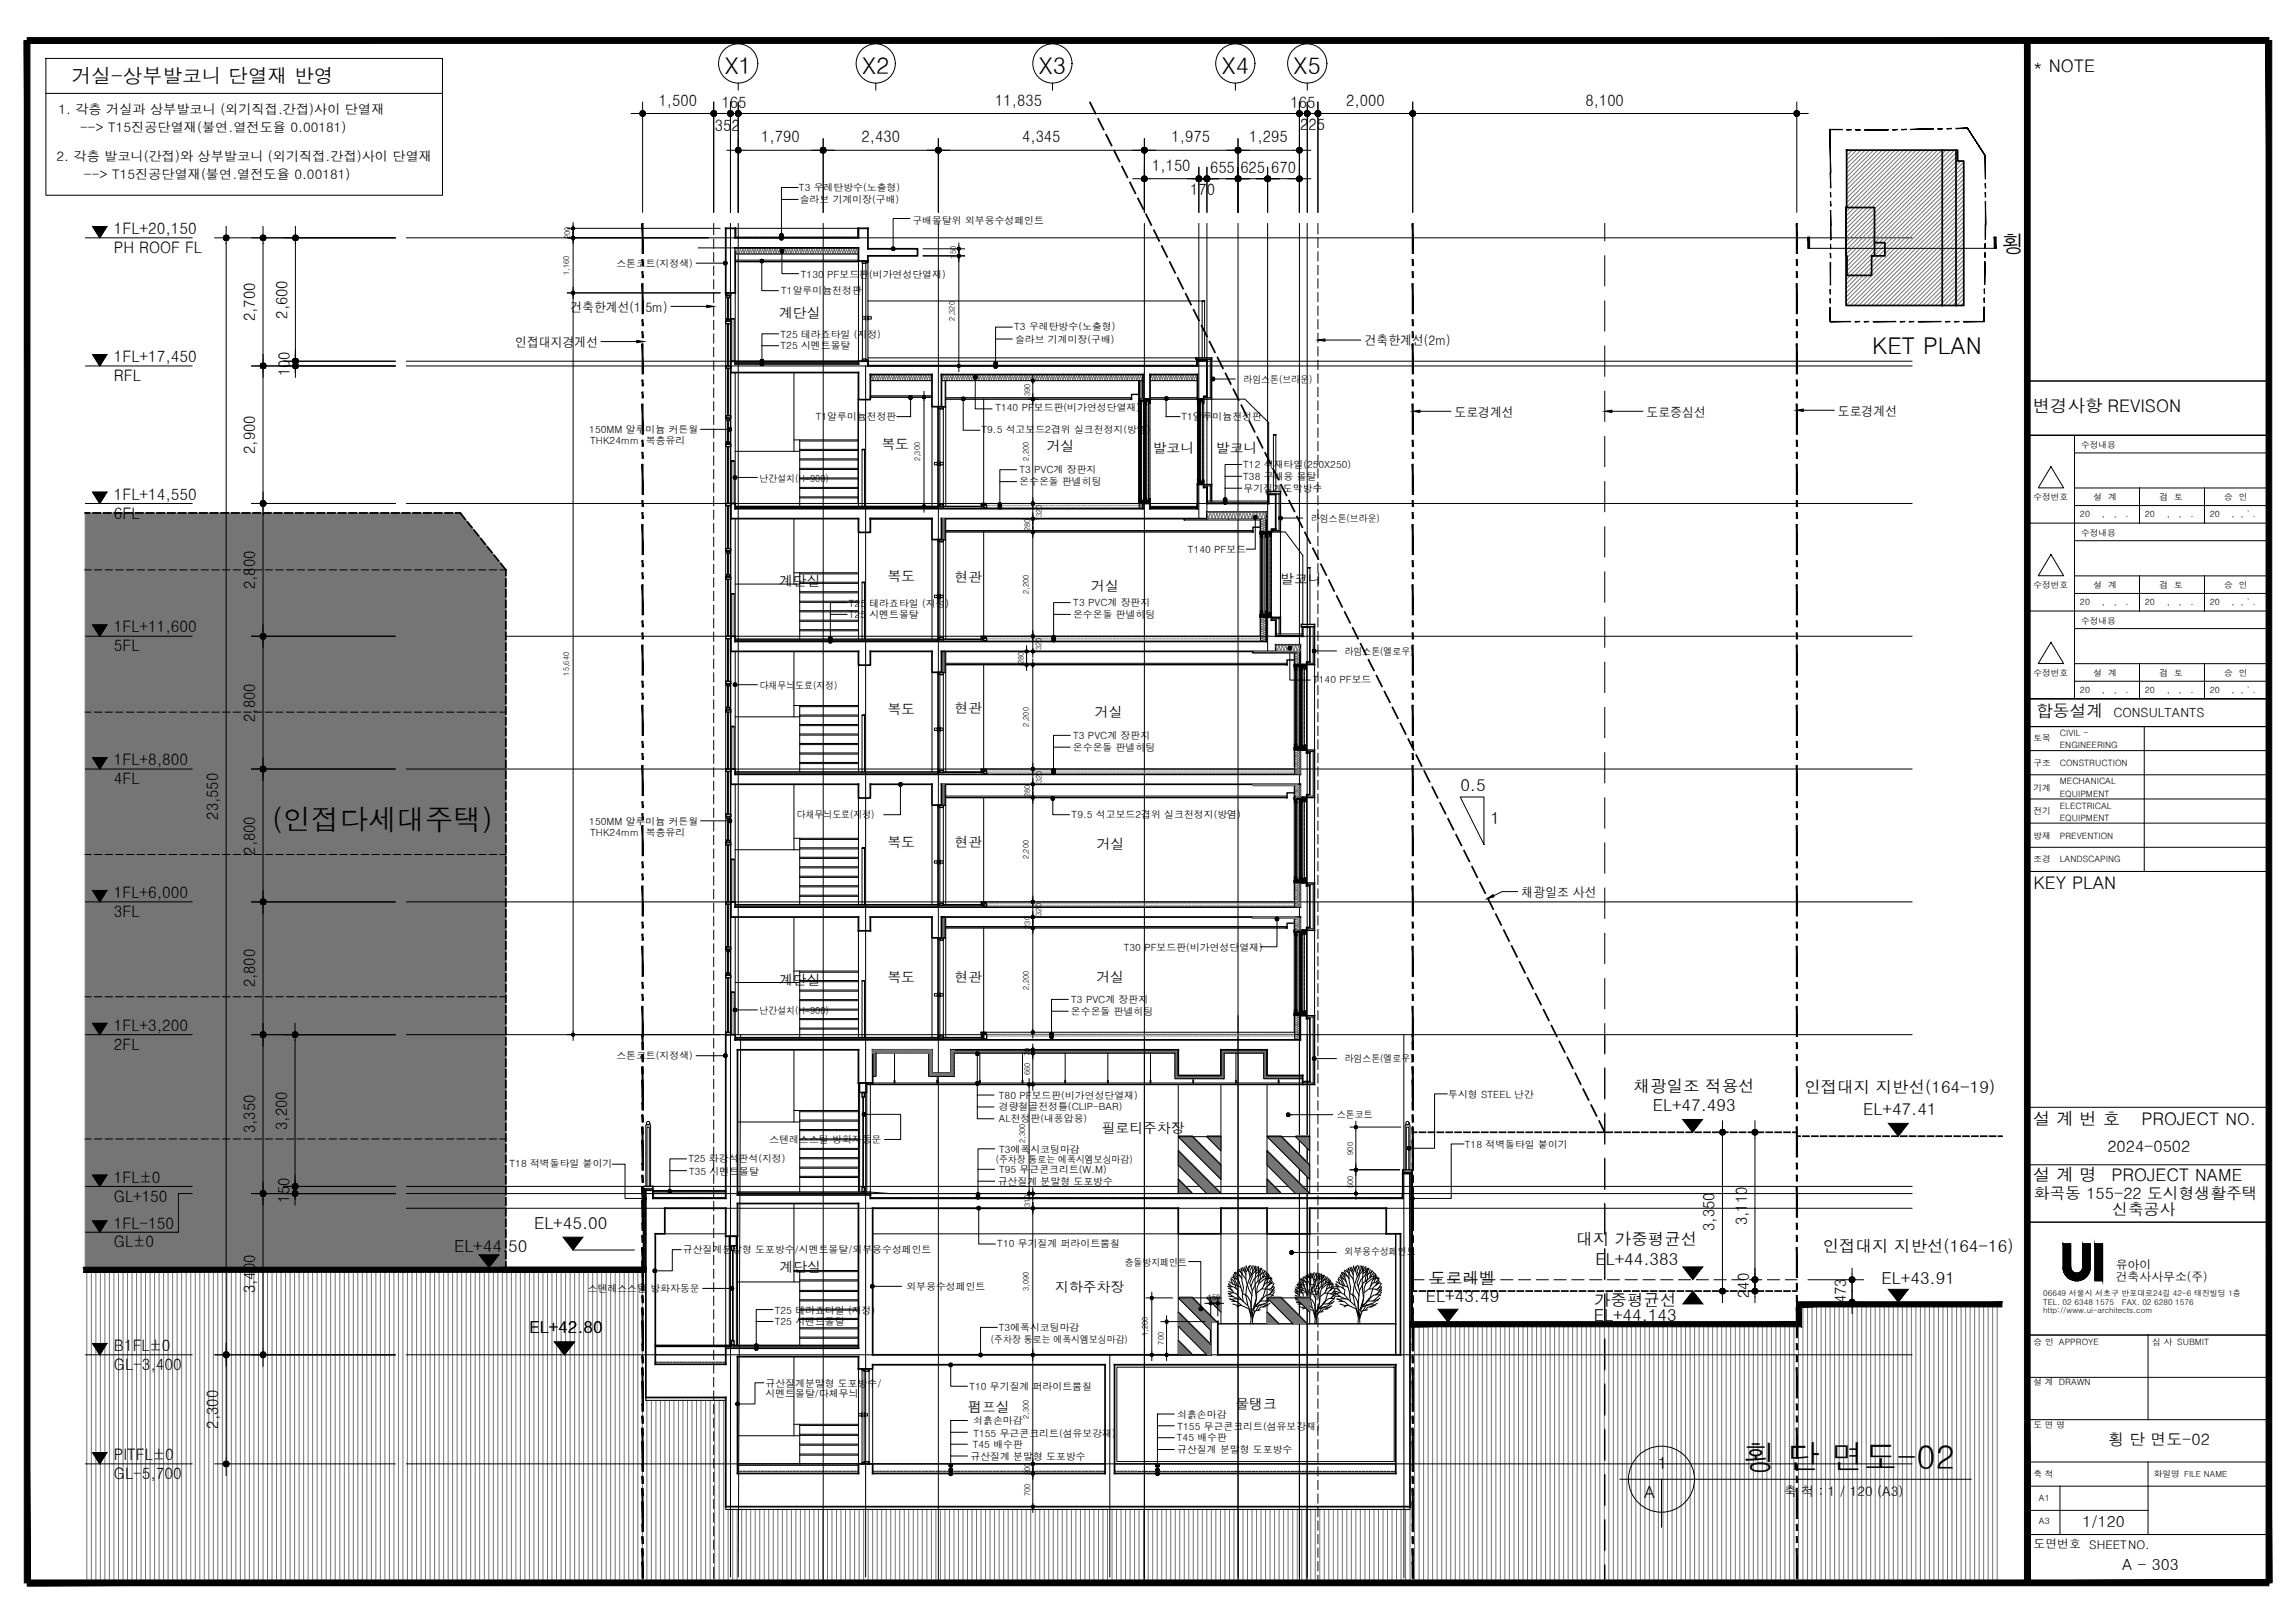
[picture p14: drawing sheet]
<svg xmlns="http://www.w3.org/2000/svg" width="420mm" height="297mm" viewBox="0 0 420 297" stroke-linecap="round" stroke-linejoin="round" font-family="sans-serif">
<defs><g id="words">
<text font-size="6" x="319.2" y="268.8">횡 단 면도-02</text>
<text font-size="5.2" x="49.8" y="151.8">(인접다세대주택)</text>
<g font-size="4.2">
<text x="132.7" y="13.5">X1</text>
<text x="157.9" y="13.5">X2</text>
<text x="190.2" y="13.5">X3</text>
<text x="223.7" y="13.5">X4</text>
<text x="236.8" y="13.5">X5</text>
<text x="366.5" y="46.1">횡</text>
<text x="342.8" y="64.8">KET PLAN</text>
</g>
<text font-size="3.6" x="13.1" y="15.3">거실-상부발코니 단열재 반영</text>
<g font-size="3.2">
<text x="372.2" y="13.1">* NOTE</text>
<text x="372.2" y="75.4">변경사항 REVISON</text>
<text x="372.3" y="162.7">KEY PLAN</text>
<text x="372.2" y="205.9">설 계 번 호</text>
<text x="392" y="205.9">PROJECT NO.</text>
<text x="372.2" y="216.1">설 계 명</text>
<text x="386.5" y="216.1">PROJECT NAME</text>
</g>
<text font-size="3.1" x="372.8" y="131.3">합동설계</text>
<g font-size="3">
<text x="267.4" y="144.8">0.5</text>
<text x="272.9" y="150.8">1</text>
<text x="299.1" y="199.9">채광일조 적용선</text>
<text x="302.6" y="203.3">EL+47.493</text>
<text x="330.3" y="200">인접대지 지반선(164-19)</text>
<text x="341.1" y="204">EL+47.41</text>
<text x="97.8" y="224.9">EL+45.00</text>
<text x="288.6" y="227.8">대지 가중평균선</text>
<text x="83.1" y="229.1">EL+44.50</text>
<text x="292.1" y="231.6">EL+44.383</text>
<text x="333.7" y="229.2">인접대지 지반선(164-16)</text>
<text x="261" y="238.3">EL+43.49</text>
<text x="261.7" y="234.9">도로레벨</text>
<text x="291.8" y="238.9">가중평균선</text>
<text x="344.5" y="235.1">EL+43.91</text>
<text x="96.9" y="244">EL+42.80</text>
<text x="291.8" y="241.7">EL+44.143</text>
<text x="303.5" y="268.9">1</text>
<text x="301" y="274.2">A</text>
</g>
<g font-size="2.9">
<text x="120.6" y="19.3">1,500</text>
<text x="130.9" y="24">352</text>
<text x="132.1" y="19.7">165</text>
<text x="182.2" y="19.3">11,835</text>
<text x="236.3" y="19.7">165</text>
<text x="238" y="23.9">225</text>
<text x="246.4" y="19.3">2,000</text>
<text x="290.3" y="19.3">8,100</text>
<text x="139.4" y="26">1,790</text>
<text x="157.7" y="26">2,430</text>
<text x="187.1" y="26">4,345</text>
<text x="214.5" y="26">1,975</text>
<text x="228.7" y="26">1,295</text>
<text x="210.9" y="31.3">1,150</text>
<text x="217.9" y="35.8">170</text>
<text x="221.5" y="31.7">655</text>
<text x="227.1" y="31.7">625</text>
<text x="232.7" y="31.7">670</text>
<text x="20.9" y="42.8">1FL+20,150</text>
<text x="20.9" y="46.3">PH ROOF FL</text>
<text x="46.7" y="58.8" transform="rotate(-90 46.7 58.8)">2,700</text>
<text x="52.6" y="58.3" transform="rotate(-90 52.6 58.3)">2,600</text>
<text x="20.9" y="66.3">1FL+17,450</text>
<text x="20.9" y="69.8">RFL</text>
<text x="53" y="68.9" transform="rotate(-90 53 68.9)">100</text>
<text x="46.7" y="83.1" transform="rotate(-90 46.7 83.1)">2,900</text>
<text x="20.9" y="91.4">1FL+14,550</text>
<text x="20.9" y="94.9">6FL</text>
<text x="46.7" y="107.8" transform="rotate(-90 46.7 107.8)">2,800</text>
<text x="20.9" y="115.7">1FL+11,600</text>
<text x="20.9" y="119.2">5FL</text>
<text x="46.7" y="132.1" transform="rotate(-90 46.7 132.1)">2,800</text>
<text x="20.9" y="140.1">1FL+8,800</text>
<text x="20.9" y="143.5">4FL</text>
<text x="40" y="150" transform="rotate(-90 40 150)">23,550</text>
<text x="46.7" y="156.4" transform="rotate(-90 46.7 156.4)">2,800</text>
<text x="20.9" y="164.4">1FL+6,000</text>
<text x="20.9" y="167.8">3FL</text>
<text x="46.7" y="180.7" transform="rotate(-90 46.7 180.7)">2,800</text>
<text x="20.9" y="188.7">1FL+3,200</text>
<text x="20.9" y="192.1">2FL</text>
<text x="46.7" y="207.4" transform="rotate(-90 46.7 207.4)">3,350</text>
<text x="52.6" y="206.8" transform="rotate(-90 52.6 206.8)">3,200</text>
<text x="385.8" y="210.8">2024-0502</text>
<text x="20.9" y="216.4">1FL±0</text>
<text x="20.9" y="219.9">GL+150</text>
<text x="53" y="220.1" transform="rotate(-90 53 220.1)">150</text>
<text x="372.3" y="219.4">화곡동 155-22 도시형생활주택</text>
<text x="20.9" y="224.8">1FL-150</text>
<text x="313.9" y="225.3" transform="rotate(-90 313.9 225.3)">3,350</text>
<text x="319.8" y="224.2" transform="rotate(-90 319.8 224.2)">3,110</text>
<text x="386.7" y="222.3">신축공사</text>
<text x="20.9" y="228.3">GL±0</text>
<text x="46.7" y="236.7" transform="rotate(-90 46.7 236.7)">3,400</text>
<text x="320.3" y="237.5" transform="rotate(-90 320.3 237.5)">240</text>
<text x="338" y="238.5" transform="rotate(-90 338 238.5)">473</text>
<text x="20.9" y="247.3">B1FL±0</text>
<text x="20.9" y="250.7">GL-3,400</text>
<text x="40" y="261.5" transform="rotate(-90 40 261.5)">2,300</text>
<text x="20.9" y="267.2">PITFL±0</text>
<text x="386" y="264.5">횡 단 면도-02</text>
<text x="20.9" y="270.7">GL-5,700</text>
</g>
<g font-size="2.8">
<text x="381.3" y="279.5">1/120</text>
<text x="388.5" y="287.3">A - 303</text>
</g>
<g font-size="2.5">
<text x="142.6" y="58.2">계단실</text>
<text x="161.4" y="82.1">복도</text>
<text x="191.6" y="82.5">거실</text>
<text x="211.1" y="82.8">발코니</text>
<text x="222.6" y="82.8">발코니</text>
<text x="142.6" y="107.3">계단실</text>
<text x="162.5" y="106.4">복도</text>
<text x="174.8" y="106.6">현관</text>
<text x="234.4" y="106.8">발코니</text>
<text x="199.8" y="108.1">거실</text>
<text x="162.5" y="130.7">복도</text>
<text x="174.8" y="130.6">현관</text>
<text x="200.4" y="131.1">거실</text>
<text x="162.5" y="155">복도</text>
<text x="174.8" y="154.9">현관</text>
<text x="200.8" y="155.4">거실</text>
<text x="162.5" y="179.7">복도</text>
<text x="174.8" y="179.7">현관</text>
<text x="200.7" y="179.7">거실</text>
<text x="142.6" y="180.3">계단실</text>
<text x="201.7" y="207.4">필로티주차장</text>
<text x="142.7" y="232.8">계단실</text>
<text x="193.2" y="236.5">지하주차장</text>
<text x="236.9" y="236.9">조경</text>
<text x="226.2" y="257.8">물탱크</text>
<text x="177.3" y="258.5">펌프실</text>
</g>
<g font-size="2.4">
<text x="10.7" y="20.9">1. 각층 거실과 상부발코니 (외기직접.간접)사이 단열재</text>
<text x="10.4" y="29.5">2. 각층 발코니(간접)와 상부발코니 (외기직접.간접)사이 단열재</text>
<text x="14.6" y="24.1">--&gt; T15진공단열재(불연.열전도율 0.00181)</text>
<text x="15.4" y="32.7">--&gt; T15진공단열재(불연.열전도율 0.00181)</text>
<text x="104.4" y="57.1">건축한계선(1.5m)</text>
<text x="94.3" y="63.5">인접대지경게선</text>
<text x="249.9" y="63.2">건축한계선(2m)</text>
<text x="266.3" y="76.3">도로경계선</text>
<text x="301.5" y="76.3">도로중심선</text>
<text x="336.5" y="76.1">도로경계선</text>
<text x="278.6" y="164.2">채광일조 사선</text>
<text x="326.6" y="273.9">축 척 : 1 / 120 (A3)</text>
</g>
<text font-size="2.3" x="386.9" y="131.3">CONSULTANTS</text>
<g font-size="2.2">
<text x="387.3" y="232.3">유아이</text>
<text x="387.3" y="234.4">건축사사무소(주)</text>
<text x="372.3" y="283.2">도면번호 SHEETNO.</text>
</g>
<g font-size="1.8">
<text x="146.3" y="34.9">T3 우레탄방수(노출형)</text>
<text x="146.4" y="37.2">슬라브 기계미장(구배)</text>
<text x="167" y="40.9">구배몰탈위 외부용수성페인트</text>
<text x="112.8" y="48.8">스톤코트(지정색)</text>
<text x="143" y="53.8">T1알루미늄천정판</text>
<text x="146.6" y="50.8">T130 PF보드판(비가연성단열재)</text>
<text x="142.9" y="61.8">T25 테라죠타일 (지정)</text>
<text x="142.9" y="63.9">T25 시멘트몰탈</text>
<text x="185.7" y="60.4">T3 우레탄방수(노출형)</text>
<text x="185.8" y="62.7">슬라브 기계미장(구배)</text>
<text x="227.6" y="70">라임스톤(브라운)</text>
<text x="149.4" y="76.8">T1알루미늄천정판</text>
<text x="182.2" y="75.3">T140 PF보드판(비가연성단열재)</text>
<text x="216.3" y="76.8">T1알루미늄천정판</text>
<text x="107.9" y="79.3">150MM 알루미늄 커튼월</text>
<text x="108.1" y="81.3">THK24mm 복층유리</text>
<text x="179.7" y="79.3">T9.5 석고보드2겹위 실크천정지(방염)</text>
<text x="139.1" y="88.1">난간설치(H=900)</text>
<text x="186.6" y="88.8">온수온돌 판넬히팅</text>
<text x="186.6" y="86.6">T3 PVC계 장판지</text>
<text x="227.6" y="87.8">T38 구배용 몰탈</text>
<text x="227.6" y="85.7">T12 석재타일(250X250)</text>
<text x="227.6" y="90">무기질계도막방수</text>
<text x="240" y="95.5">라임스톤(브라운)</text>
<text x="217.5" y="101.1">T140 PF보드</text>
<text x="155.4" y="111">T25 테라죠타일 (지정)</text>
<text x="155.4" y="113.2">T25 시멘트몰탈</text>
<text x="196.4" y="113.1">온수온돌 판넬히팅</text>
<text x="196.5" y="110.9">T3 PVC계 장판지</text>
<text x="246.2" y="119.8">라임스톤(엘로우)</text>
<text x="240.4" y="125.1">T140 PF보드</text>
<text x="139.1" y="126.1">다채무늬도료(지정)</text>
<text x="196.4" y="137.4">온수온돌 판넬히팅</text>
<text x="196.5" y="135.2">T3 PVC계 장판지</text>
<text x="145.9" y="149.8">다채무늬도료(지정)</text>
<text x="196.2" y="149.7">T9.5 석고보드2겹위 실크천정지(방염)</text>
<text x="107.9" y="150.9">150MM 알루미늄 커튼월</text>
<text x="108.1" y="152.9">THK24mm 복층유리</text>
<text x="205.7" y="174">T30 PF보드판(비가연성단열재)</text>
<text x="139.1" y="185.6">난간설치(H=900)</text>
<text x="196.1" y="185.7">온수온돌 판넬히팅</text>
<text x="196.1" y="183.6">T3 PVC계 장판지</text>
<text x="112.8" y="193.9">스톤코트(지정색)</text>
<text x="246.2" y="194.4">라임스톤(엘로우)</text>
<text x="182.9" y="201.2">T80 PF보드판(비가연성단열재)</text>
<text x="182.9" y="203.2">경량철골천정틀(CLIP-BAR)</text>
<text x="265.1" y="200.9">투시형 STEEL 난간</text>
<text x="140.9" y="209.2">스텐레스스틸 방화자동문</text>
<text x="182.9" y="205.3">AL천정판(내풍압용)</text>
<text x="244.8" y="204.6">스톤코트</text>
<text x="93.3" y="213.6">T18 적벽돌타일 붙이기</text>
<text x="126" y="212.8">T25 화강석판석(지정)</text>
<text x="126.2" y="215">T35 시멘트몰탈</text>
<text x="182.3" y="212.8">(주차장 통로는 에폭시엠보싱마감)</text>
<text x="182.9" y="214.7">T95 무근콘크리트(W.M)</text>
<text x="182.9" y="211">T3에폭시코팅마감</text>
<text x="268.2" y="210.1">T18 적벽돌타일 붙이기</text>
<text x="182.7" y="216.8">규산질계 분말형 도포방수</text>
<text x="125" y="229.4">규산질계분말형 도포방수/시멘트몰탈/외부용수성페인트</text>
<text x="182.6" y="228.3">T10 무기질계 퍼라이트뿜칠</text>
<text x="205.9" y="231.6">충돌방지페인트</text>
<text x="246.1" y="229.8">외부용수성페인트</text>
<text x="107.6" y="236.5">스텐레스스틸 방화자동문</text>
<text x="165.9" y="236.1">외부용수성페인트</text>
<text x="141.8" y="240.4">T25 테라죠타일 (지정)</text>
<text x="141.8" y="242.6">T25 시멘트몰탈</text>
<text x="181.4" y="245.7">(주차장 통로는 에폭시엠보싱마감)</text>
<text x="182.9" y="243.6">T3에폭시코팅마감</text>
<text x="140.1" y="253.8">규산질계분말형 도포방수/</text>
<text x="140.1" y="255.7">시멘트몰탈/다체무늬</text>
<text x="177.5" y="254.4">T10 무기질계 퍼라이트뿜칠</text>
<text x="178.2" y="260.6">쇠흙손마감</text>
<text x="178.2" y="262.9">T155 무근콘크리트(섬유보강재)</text>
<text x="215.5" y="263.8">T45 배수판</text>
<text x="215.5" y="259.4">쇠흙손마감</text>
<text x="215.6" y="261.7">T155 무근콘크리트(섬유보강재)</text>
<text x="177.7" y="267.2">규산질계 분말형 도포방수</text>
<text x="178.1" y="265">T45 배수판</text>
<text x="215.5" y="266">규산질계 분말형 도포방수</text>
</g>
<g font-size="1.6">
<text x="381" y="82">수정내용</text>
<text x="372.3" y="91.6">수정번호</text>
<text x="380.8" y="94.6">20</text>
<text x="383.3" y="91.6">설 계</text>
<text x="384.8" y="94.6">,</text>
<text x="387" y="94.6">,</text>
<text x="389.2" y="94.6">.</text>
<text x="392.7" y="94.6">20</text>
<text x="395.4" y="91.6">검 토</text>
<text x="396.7" y="94.6">,</text>
<text x="398.9" y="94.6">,</text>
<text x="401.1" y="94.6">.</text>
<text x="404.6" y="94.6">20</text>
<text x="407.2" y="91.6">승 인</text>
<text x="408.5" y="94.6">, , ` .</text>
<text x="381" y="98.1">수정내용</text>
<text x="372.3" y="107.7">수정번호</text>
<text x="383.3" y="107.6">설 계</text>
<text x="395.4" y="107.6">검 토</text>
<text x="407.2" y="107.6">승 인</text>
<text x="380.8" y="110.7">20</text>
<text x="384.8" y="110.7">,</text>
<text x="387" y="110.7">,</text>
<text x="389.2" y="110.7">.</text>
<text x="392.7" y="110.7">20</text>
<text x="396.7" y="110.7">,</text>
<text x="398.9" y="110.7">,</text>
<text x="401.1" y="110.7">.</text>
<text x="404.6" y="110.7">20</text>
<text x="408.5" y="110.7">, , ` .</text>
<text x="381" y="114.2">수정내용</text>
<text x="372.3" y="123.7">수정번호</text>
<text x="383.3" y="123.7">설 계</text>
<text x="395.4" y="123.7">검 토</text>
<text x="407.2" y="123.7">승 인</text>
<text x="380.8" y="126.8">20</text>
<text x="384.8" y="126.8">,</text>
<text x="387" y="126.8">,</text>
<text x="389.2" y="126.8">.</text>
<text x="392.7" y="126.8">20</text>
<text x="396.7" y="126.8">,</text>
<text x="398.9" y="126.8">,</text>
<text x="401.1" y="126.8">.</text>
<text x="404.6" y="126.8">20</text>
<text x="408.5" y="126.8">, , ` .</text>
<text x="372.3" y="135.7">토목</text>
<text x="377.1" y="136.9">ENGINEERING</text>
<text x="377.1" y="134.7">CIVIL -</text>
<text x="372.3" y="140.2">구조</text>
<text x="377.1" y="140.2">CONSTRUCTION</text>
<text x="377.1" y="143.5">MECHANICAL</text>
<text x="372.3" y="149">전기</text>
<text x="372.3" y="144.7">기계</text>
<text x="377.1" y="148">ELECTRICAL</text>
<text x="377.1" y="145.8">EQUIPMENT</text>
<text x="372.3" y="153.6">방재</text>
<text x="377.1" y="150.2">EQUIPMENT</text>
<text x="377.1" y="153.6">PREVENTION</text>
<text x="372.3" y="157.8">조경</text>
<text x="377.1" y="157.8">LANDSCAPING</text>
<text x="372.3" y="246.2">승 인 APPROYE</text>
<text x="394" y="246.2">심 사 SUBMIT</text>
<text x="372.3" y="253.5">설 계 DRAWN</text>
<text x="372.3" y="261.3">도 면 명</text>
<text x="372.3" y="270.3">축 척</text>
<text x="373.3" y="274.8">A1</text>
<text x="394.3" y="270.3">화일명 FILE NAME</text>
<text x="373.3" y="279">A3</text>
</g>
<g font-size="1.4">
<text x="104.4" y="43.8" transform="rotate(-90 104.4 43.8)">200</text>
<text x="175" y="47.3" transform="rotate(-90 175 47.3)">150</text>
<text x="104.2" y="50.4" transform="rotate(-90 104.2 50.4)">1,160</text>
<text x="174.8" y="58.7" transform="rotate(-90 174.8 58.7)">2,320</text>
<text x="188.6" y="72.5" transform="rotate(-90 188.6 72.5)">390</text>
<text x="168.4" y="84.4" transform="rotate(-90 168.4 84.4)">2,300</text>
<text x="188.4" y="84.4" transform="rotate(-90 188.4 84.4)">2,200</text>
<text x="190.7" y="94.7" transform="rotate(-90 190.7 94.7)">320</text>
<text x="188.6" y="97.3" transform="rotate(-90 188.6 97.3)">280</text>
<text x="188.4" y="108.7" transform="rotate(-90 188.4 108.7)">2,200</text>
<text x="190.7" y="119" transform="rotate(-90 190.7 119)">320</text>
<text x="104.2" y="123.6" transform="rotate(-90 104.2 123.6)">15,640</text>
<text x="187.4" y="121.6" transform="rotate(-90 187.4 121.6)">280</text>
<text x="188.4" y="133" transform="rotate(-90 188.4 133)">2,200</text>
<text x="190.8" y="143.3" transform="rotate(-90 190.8 143.3)">320</text>
<text x="188.6" y="145.9" transform="rotate(-90 188.6 145.9)">280</text>
<text x="188.4" y="157.3" transform="rotate(-90 188.4 157.3)">2,200</text>
<text x="190.7" y="167.6" transform="rotate(-90 190.7 167.6)">320</text>
<text x="188.6" y="170" transform="rotate(-90 188.6 170)">230</text>
<text x="188.4" y="181.2" transform="rotate(-90 188.4 181.2)">2,200</text>
<text x="188.6" y="196.8" transform="rotate(-90 188.6 196.8)">660</text>
<text x="188.6" y="193.2" transform="rotate(-90 188.6 193.2)">70</text>
<text x="187.7" y="209.2" transform="rotate(-90 187.7 209.2)">2,300</text>
<text x="247.7" y="211.3" transform="rotate(-90 247.7 211.3)">900</text>
<text x="188.6" y="220.9" transform="rotate(-90 188.6 220.9)">310</text>
<text x="247.7" y="217.4" transform="rotate(-90 247.7 217.4)">500</text>
<text x="188.4" y="236.3" transform="rotate(-90 188.4 236.3)">3,090</text>
<text x="221.1" y="238">150</text>
<text x="374.1" y="237.2">06649 서울시 서초구 반포대로24길 42-6 태진빌딩 1층</text>
<text x="374.1" y="238.8">TEL. 02 6348 1575</text>
<text x="388.5" y="238.8">FAX. 02 6280 1576</text>
<text x="210.1" y="244.5" transform="rotate(-90 210.1 244.5)">1,200</text>
<text x="374.1" y="240.4">http://www.ui-architects.com</text>
<text x="213.1" y="246.1" transform="rotate(-90 213.1 246.1)">700</text>
<text x="188.4" y="259.7" transform="rotate(-90 188.4 259.7)">2,300</text>
<text x="188.6" y="269.9" transform="rotate(-90 188.6 269.9)">200</text>
<text x="188.6" y="273.9" transform="rotate(-90 188.6 273.9)">700</text>
</g>
</g></defs>
<!-- layer: A-INSUL -->
<g fill="none" stroke="#757575" stroke-width=".18">
<path d="M146.6 45.5v.2M157.2 45.5l-.2-.1-.2 .1 .2 .8-.2 .2-.2-.2 .1-.8-.3-.1-.1 .2 .2 .7-.2 .2-.2-.2 .2-.8-.3-.1 .1 .9-.2 .2-.2-.2 .1-.8-.3-.1-.1 .2 .2 .7-.2 .2-.2-.2 .2-.8-.3-.1-.1 .2 .2 .7-.2 .2-.3-.2 .2-.8-.3-.1 .1 .9-.2 .2-.2-.2 .2-.8-.2-.1-.2 .1 .2 .8-.2 .2-.2-.2 .1-.8-.2-.1-.2 .1 .2 .8-.2 .2-.2-.2 .2-.8-.2-.1-.2 .1 .2 .8-.2 .2-.2-.2 .1-.8-.2-.1-.2 .1 .2 .8-.2 .2-.2-.2 .2-.8-.2-.1-.2 .1 .2 .8-.2 .2-.3-.2 .2-.8-.2-.1-.2 .1 .2 .8-.2 .2-.2-.2 .2-.8-.2-.1-.2 .1 .2 .8-.3 .2-.1-.2 .1-.8-.2-.1-.2 .1 .2 .8-.2 .2-.2-.2 .2-.8-.2-.1-.2 .1 .1 .8-.1 .2-.3-.2 .2-.8-.2-.1-.2 .1 .2 .8-.2 .2-.2-.2 .2-.8-.2-.1-.2 .1 .2 .8-.3 .2-.2-.2 .2-.8-.2-.1-.2 .1 .2 .8-.2 .2-.2-.2 .2-.8-.2-.1-.2 .1 .1 .8-.2 .2-.2-.2 .2-.8-.2-.1-.2 .1 .2 .8-.2 .2-.2-.2 .2-.8-.2-.1-.2 .1 .1 .8-.2 .2-.2-.2 .2-.8-.2-.1-.2 .1 .2 .8-.2 .2-.2-.2 .2-.8-.2-.1-.2 .1 .1 .8-.2 .2-.2-.2 .2-.8-.2-.1-.2 .1 .2 .8-.2 .2-.2-.2 .2-.8-.2-.1-.3 .1 .2 .8-.2 .2-.2-.2 .2-.8-.2-.1-.2 .1 .2 .8-.2 .2-.2-.2 .2-.8-.3-.1-.1 .1 .1 .8-.2 .2-.2-.2 .2-.8-.2-.1-.2 .1 .2 .8-.2 .2-.2-.2 .1-.8-.1-.1-.3 .1 .2 .8-.2 .2-.2-.2 .2-.8-.2-.1-.2 .1 .2 .8-.2 .2-.2-.2 .2-.8-.3-.1-.2 .1 .2 .8-.2 .2-.2-.2 .2-.8-.2-.1-.2 .1 .2 .8-.2 .2-.2-.2 .1-.8-.2-.1-.2 .1 .2 .8-.2 .2-.2-.2 .2-.8-.2-.1-.2 .1 .2 .8-.2 .2-.2-.2 .1-.8-.2-.1-.2 .1 .2 .8-.2 .2-.2-.2 .2-.8-.2-.1-.2 .1 .2 .8-.2 .2-.2-.2 .1-.8-.2-.1-.2 .1 .2 .8-.2 .2-.2-.2 .2-.8-.2-.1-.2 .1 .2 .8-.2 .2-.2-.2 .1-.8-.2-.1-.2 .1 .2 .8-.2 .2-.2-.2 .2-.8-.2-.1-.2 .1 .2 .8-.3 .2-.1-.2 .1-.8-.2-.1-.2 .1 .2 .8-.2 .2-.2-.2 .2-.8-.2-.1-.2 .1 .2 .8-.2 .2-.3-.2 .2-.8-.2-.1-.2 .1 .2 .8-.2 .2-.2-.2 .2-.8-.2-.1-.2 .1 .2 .8-.2 .2-.2-.2 .1-.8-.2-.1-.2 .1 .2 .8-.2 .2-.2-.2 .2-.8-.2-.1-.2 .1 .2 .8-.2 .2-.3-.2 .2-.8-.2-.1-.2 .1 .2 .8-.2 .2-.2-.2 .2-.8-.2-.1-.2 .1 .1 .8-.1 .2-.3-.2 .2-.8-.2-.1-.2 .1 .2 .8-.2 .2-.2-.2 .2-.8-.2-.1-.2 .1 .2 .8-.3 .2M159.3 69.3v.2M159.3 68.5l.3 .2-.2 .8 .2 .2 .2-.2-.2-.8 .2-.2 .2 .2-.1 .8 .2 .2 .2-.2-.2-.8 .2-.2 .2 .2-.2 .8 .2 .2 .2-.2-.2-.8 .2-.2 .3 .2-.2 .8 .2 .2 .2-.2-.2-.8 .2-.2 .2 .2-.2 .8 .2 .2 .2-.2-.2-.8 .2-.2 .2 .2-.1 .8 .2 .2 .2-.2-.2-.8 .2-.2 .2 .2-.2 .8 .2 .2 .2-.2-.2-.8 .2-.2 .3 .2-.2 .8 .2 .2 .2-.2-.2-.8 .2-.2 .2 .2-.2 .8 .2 .2 .2-.2-.2-.8 .2-.2 .3 .2-.2 .8 .2 .2 .2-.2-.2-.8 .2-.2 .2 .2-.2 .8 .2 .2 .2-.2-.2-.8 .3-.2 .1 .2-.1 .8 .2 .2 .2-.2-.2-.8 .2-.2 .2 .2-.2 .8 .2 .2 .2-.2-.1-.8 .1-.2 .3 .2-.2 .8 .2 .2 .2-.2-.2-.8 .2-.2 .2 .2-.2 .8 .2 .2 .2-.2-.2-.8 .3-.2 .1 .2-.1 .8 .2 .2 .2-.2-.2-.8 .2-.2 .2 .2-.2 .7 .1 .2h.3v-.1l-.1-.8 .2-.2 .2 .2-.2 .7 .1 .2 .3-.1-.2-.8 .2-.2 .2 .2-.2 .7 .1 .2 .3-.1-.1-.8 .2-.2 .2 .2-.2 .7 .1 .2h.2l.1-.1-.2-.8 .2-.2 .2 .2-.2 .7 .1 .2 .3-.1-.1-.8 .2-.2 .2 .2-.2 .8 .3 .1 .1-.2-.2-.7 .2-.2 .2 .2-.2 .8 .2 .2 .2-.2-.1-.8 .2-.2 .2 .2-.2 .8 .2 .2 .2-.2-.2-.8 .2-.2 .2 .2-.2 .8 .2 .2 .2-.2-.1-.7 .1-.3M172.4 69.6v-.2l-.1-.7 .2-.2 .2 .2-.2 .7 .1 .2 .3-.1-.2-.8 .2-.2 .2 .2-.1 .7v.2l.4-.1-.2-.8 .2-.2 .2 .2-.2 .7 .1 .2h.2l.1-.1-.2-.8 .2-.2 .2 .2-.2 .7 .1 .2 .4-.1-.2-.8 .2-.2 .2 .2-.2 .7 .1 .2 .3-.1-.2-.8 .2-.2 .2 .2-.1 .8 .3 .1 .1-.2-.2-.7 .2-.2 .2 .2-.2 .8 .2 .2 .2-.2-.2-.8 .2-.2 .2 .2-.1 .8 .2 .2 .2-.2-.2-.8 .2-.2 .2 .2-.2 .8 .2 .2 .2-.2-.2-.8 .2-.2 .2 .2-.1 .8 .2 .2 .2-.2-.2-.8 .2-.2 .2 .2-.2 .8 .2 .2 .2-.2-.2-.8 .2-.2 .3 .2-.2 .8 .2 .2 .2-.2-.2-.8 .2-.2 .2 .2-.2 .8 .2 .2 .2-.2-.2-.8 .3-.2 .1 .2-.1 .8 .2 .2 .2-.2-.2-.8 .2-.2 .2 .2-.2 .8 .2 .2 .2-.2-.2-.8 .2-.2 .3 .2-.2 .8 .2 .2 .2-.2-.2-.8 .2-.2 .2 .2-.2 .8 .2 .2 .2-.2-.2-.8 .2-.2 .3 .2-.2 .8 .2 .2 .2-.2-.2-.8 .2-.2 .2 .2-.2 .8 .2 .2 .2-.2-.2-.8 .3-.2 .2 .2-.2 .8 .2 .2 .2-.2-.2-.8 .2-.2 .2 .2-.2 .8 .2 .2 .2-.2-.1-.8 .1-.2 .3 .2-.2 .8 .2 .2 .2-.2-.2-.8 .2-.2 .2 .2-.2 .8 .2 .2 .2-.2-.2-.8 .3-.2 .1 .2-.1 .8 .2 .2 .2-.2-.2-.8 .2-.2 .2 .2-.2 .8 .2 .2 .2-.2-.1-.8 .2-.2 .2 .2-.2 .8 .2 .2 .2-.2-.2-.8 .2-.2 .2 .2-.2 .8 .2 .2 .2-.2-.1-.8 .2-.2 .2 .2-.2 .8 .2 .2 .2-.2-.2-.8 .2-.2 .2 .2-.2 .8 .2 .2 .2-.2-.1-.8 .2-.2 .2 .2-.2 .8 .2 .2 .2-.2-.2-.8 .2-.2 .2 .2-.2 .8 .2 .2 .2-.2-.1-.8 .2-.2 .2 .2-.2 .8 .2 .2 .2-.2-.2-.8 .2-.2 .2 .2-.2 .8 .2 .2 .2-.2-.1-.8 .2-.2 .2 .2-.2 .8 .2 .2 .2-.2-.2-.8 .2-.2 .2 .2-.1 .8 .1 .2 .3-.2-.2-.8 .2-.2 .2 .2-.2 .8 .2 .2 .2-.2-.2-.8 .2-.2 .2 .2-.2 .8 .3 .2 .1-.2-.1-.8 .2-.2 .2 .2-.2 .8 .2 .2 .2-.2-.2-.8 .2-.2 .2 .2-.1 .8 .1 .2 .3-.2-.2-.8 .2-.2 .2 .2-.2 .8 .2 .2 .2-.2-.2-.8 .2-.2 .2 .2-.2 .8 .3 .2 .2-.2-.2-.8 .2-.2 .2 .2-.2 .8 .2 .2 .2-.2-.2-.8 .2-.2 .2 .2-.1 .8 .2 .2 .2-.2-.2-.8 .2-.2 .2 .2-.2 .8 .2 .2 .2-.2-.2-.8 .2-.2 .2 .2-.1 .8 .2 .2 .2-.2-.2-.8 .2-.2 .2 .2-.2 .8 .2 .2 .2-.2-.2-.8 .2-.2 .2 .2-.1 .8 .2 .2 .2-.2-.2-.8 .2-.2 .2 .2-.2 .8 .2 .2 .2-.2-.2-.8 .2-.2 .3 .2-.2 .8 .2 .2 .2-.2-.2-.8 .2-.2 .2 .2-.2 .8 .2 .2 .2-.2-.2-.8 .3-.2 .1 .2-.1 .8 .2 .2 .2-.2-.2-.8 .2-.2 .2 .2-.2 .8 .2 .2 .2-.2-.2-.8 .2-.2 .3 .2-.2 .8 .2 .2 .2-.2-.2-.8 .2-.2 .2 .2-.2 .8 .2 .2 .2-.2-.2-.8 .3-.2 .2 .2-.2 .8 .2 .2 .2-.2-.2-.8 .2-.2 .2 .2-.2 .8 .2 .2 .2-.2-.2-.8 .3-.2 .2 .2-.2 .8 .2 .2 .2-.2-.2-.8 .2-.2 .2 .2-.2 .8 .2 .2 .2-.2-.1-.8 .1-.2 .3 .2-.2 .8 .2 .2 .2-.2-.2-.8 .2-.2 .2 .2-.2 .8 .2 .2 .2-.2-.2-.8 .3-.2 .2 .2-.2 .8 .2 .2 .2-.2-.2-.8 .2-.2 .2 .2-.2 .8 .2 .2 .2-.2-.1-.8 .2-.2 .2 .2-.2 .8 .2 .2 .2-.2-.2-.8 .2-.2 .2 .2-.2 .8 .2 .2 .2-.2-.1-.8 .2-.2 .2 .2-.2 .8 .2 .2 .2-.2-.2-.8 .2-.2 .2 .2-.2 .8 .2 .2 .2-.2-.1-.8 .2-.2 .2 .2-.2 .8 .2 .2 .2-.2-.2-.8 .2-.2 .2 .2-.2 .8 .2 .2 .2-.2-.1-.8 .2-.2 .2 .2-.2 .8 .2 .2 .2-.2-.2-.8 .2-.2 .2 .2-.2 .8 .3 .2 .1-.2-.1-.8 .2-.2 .2 .2-.2 .8 .2 .2 .2-.2-.2-.8 .2-.2 .2 .2-.1 .8 .1 .2 .3-.2-.2-.8 .2-.2 .2 .2-.2 .8 .2 .2 .2-.2-.2-.8 .2-.2 .2 .2-.2 .8 .3 .2 .1-.2-.1-.8 .2-.2 .2 .2-.2 .8 .2 .2 .2-.2-.2-.8 .2-.2 .2 .2-.1 .8 .1 .2 .3-.2-.2-.8 .2-.2 .2 .2-.2 .8 .2 .2 .2-.2-.2-.8 .2-.2 .2 .2-.1 .8 .2 .2 .2-.2-.2-.8 .2-.2 .2 .2-.2 .8 .2 .2 .2-.2-.2-.8 .2-.2 .2 .2-.1 .8 .2 .2 .2-.2-.2-.8 .2-.2 .2 .2-.2 .8 .2 .2 .2-.2-.2-.8 .2-.2 .2 .2-.1 .8 .2 .2M208.6 69.7v.1l.5-.1 .2 .2-.2 .1-.4-.1-.1 .1v.1l.5-.1 .2 .1-.2 .2-.5-.1v.1v.1l.5-.1 .2 .1-.2 .1h-.5v.2l.5-.1 .2 .1-.2 .1-.5-.1v.3l.5-.2 .2 .2-.2 .1-.5-.1v.2l.5-.1 .2 .1-.2 .2-.5-.1v.2l.5-.1 .2 .1-.2 .1h-.5v.2l.5-.1 .2 .1-.2 .1-.5-.1v.3l.5-.1 .2 .1-.2 .1-.5-.1v.2l.5-.1 .2 .2-.2 .1-.5-.1v.1v.1l.5-.1 .2 .1-.2 .2-.5-.1v.1v.1l.5-.1 .2 .1-.2 .1-.5-.1v.2M208.9 73.1h.3M210.5 68.5l.3 .2-.2 .8 .2 .2 .2-.2-.2-.8 .2-.2 .2 .2-.2 .8 .2 .2 .2-.2-.2-.8 .3-.2 .1 .2-.1 .8 .2 .2 .2-.2-.2-.8 .2-.2 .2 .2-.2 .8 .2 .2 .2-.2-.1-.8 .1-.2 .3 .2-.2 .8 .2 .2 .2-.2-.2-.8 .2-.2 .2 .2-.2 .8 .2 .2 .2-.2-.2-.8 .3-.2 .2 .2-.2 .8 .2 .2 .2-.2-.2-.8 .2-.2 .2 .2-.2 .8 .2 .2 .2-.2-.1-.8 .2-.2 .2 .2-.2 .8 .2 .2 .2-.2-.2-.8 .2-.2 .2 .2-.2 .8 .2 .2 .2-.2-.1-.8 .2-.2 .2 .2-.2 .8 .2 .2 .2-.2-.2-.8 .2-.2 .2 .2-.2 .8 .2 .2 .2-.2-.1-.8 .2-.2 .2 .2-.2 .7 .1 .2h.2l.1-.1-.2-.8 .2-.2 .2 .2-.2 .7 .1 .2 .4-.1-.2-.8 .2-.2 .2 .2-.2 .7 .1 .2 .3-.1-.2-.8 .2-.2 .2 .2-.2 .7 .1 .2h.3v-.1l-.1-.8 .2-.2 .2 .2-.2 .7 .1 .2 .3-.1-.2-.8 .2-.2 .2 .2-.2 .8 .1 .1h.3l.1-.2-.2-.7 .2-.2 .2 .2-.2 .8 .2 .2 .2-.2-.2-.8 .2-.2M172.4 94.9h.6v.2l-.6-.1v.1v.1l.6-.1v.2l-.6-.1v.2v.1l.6-.1v.2l-.6-.1v.1v.2l.5-.2 .1 .2v.1l-.6-.1v.2l.6-.1v.1v.2l-.6-.1v.2l.6-.1v.1v.1l-.6-.1v.2h.6v.1v.1l-.6-.1v.2h.6v.1v.1l-.6-.1v.2l.6-.1v.2v.1l-.6-.1v.1v.1l.6-.1v.1v.2l-.6-.1v.1v.1l.5-.1 .1 .1v.1l-.6-.1v.2v.1l.5-.1 .1 .1v.1l-.6-.1v.1v.2l.5-.1 .1 .1v.1l-.6-.1v.1v.1l.6-.1v.2l-.6 .1M209.3 92.1l-.2 .2-.5-.1v.2l.5-.1 .2 .1-.2 .1h-.5v.2l.5-.1 .2 .1-.2 .1-.5-.1v.2l.5-.1 .2 .2-.2 .1-.4-.1-.1 .1M221 94v-.1l.3-.2 .2 .2-.2 .7a.24 .24 0 0 0 .3 .3 .24 .24 0 0 0 .2-.3l-.1-.6M221 94l.2 .6"/>
<path d="M221.2 94.6l-.1 .2-.2 .1M221.6 94v-.1l.3-.2 .2 .2v.1M222.1 94l-.2 .6a.24 .24 0 0 0 .3 .3 .24 .24 0 0 0 .2-.3l-.2-.7 .3-.2 .2 .2-.1 .7M222.5 94.6a.24 .24 0 0 0 .3 .3 .24 .24 0 0 0 .2-.3M223.5 94l-.1-.1 .3-.2 .2 .2-.1 .7a.24 .24 0 0 0 .2 .3 .24 .24 0 0 0 .2-.3l-.1-.7 .2-.2 .2 .2-.1 .7M223.5 94l.1 .6a.24 .24 0 0 1-.2 .3 .24 .24 0 0 1-.2-.3l.1-.7-.2-.2-.2 .2 .1 .7M224.4 94.6a.24 .24 0 0 0 .2 .3 .24 .24 0 0 0 .2-.3l-.1-.7 .2-.2 .2 .2-.1 .7M225 94.6a.24 .24 0 0 0 .2 .3 .24 .24 0 0 0 .2-.3M225.3 94v-.1l.2-.2 .3 .2-.2 .7a.24 .24 0 0 0 .2 .3 .24 .24 0 0 0 .2-.3l-.1-.7 .2-.2 .2 .2v.1M225.3 94l.1 .6M226.4 94l-.2 .6a.24 .24 0 0 0 .2 .3 .24 .24 0 0 0 .3-.3l-.2-.7 .2-.2 .3 .2-.2 .7M226.8 94.6a.24 .24 0 0 0 .2 .3 .24 .24 0 0 0 .3-.3"/>
<path d="M227.7 94v-.1l.2-.2 .3 .2-.2 .7a.24 .24 0 0 0 .3 .3 .24 .24 0 0 0 .2-.3l-.2-.7 .2-.2 .3 .2v.1M227.7 94l.2 .6a.24 .24 0 0 1-.3 .3 .24 .24 0 0 1-.2-.3l.2-.7-.3-.2-.2 .2 .2 .7M228.6 94.6a.24 .24 0 0 0 .2 .3 .24 .24 0 0 0 .3-.3l-.2-.7 .3-.2 .2 .2-.2 .7M228.8 94l-.2 .6M229.2 94.6a.24 .24 0 0 0 .3 .3 .24 .24 0 0 0 .2-.3M230.6 94v-.1l-.2-.2-.3 .2 .2 .7a.24 .24 0 0 1-.2 .3 .24 .24 0 0 1-.3-.3l.2-.7-.2-.2-.3 .2 .2 .7M230.6 94l-.1 .6a.24 .24 0 0 0 .2 .3 .24 .24 0 0 0 .2-.3l-.2-.7 .3-.2 .2 .2-.1 .7a.24 .24 0 0 0 .2 .3 .24 .24 0 0 0 .2-.3l-.1-.7 .2-.2 .2 .2-.2 .8 .3 .2M231.8 95.1l-.1 .2-.8-.2-.1 .2 .1 .1h.9l-.1 .3-.8-.2-.1 .2 .1 .2 .7-.2 .2 .1-.1 .3-.8-.2-.1 .2 .1 .2 .9-.1-.1 .3-.8-.2-.1 .2 .1 .2 .9-.1-.1 .3-.8-.2-.1 .2 .1 .2 .8-.1 .1 .3-.9-.1-.1 .2M172.4 119.2l.6-.1v.3l-.6-.1v.1v.1l.6-.1v.2l-.6-.1v.2v.1l.5-.1 .1 .1v.1l-.6-.1v.2h.6v.1v.1l-.6-.1v.2l.6-.1v.2v.1l-.6-.1v.2l.6-.1v.1v.2l-.6-.2v.2h.6v.1v.1l-.6-.1v.2v.1l.6-.1v.1v.1l-.6-.1v.1v.2l.5-.2 .1 .2v.1l-.6-.1v.1v.1l.5-.1 .1 .1v.2l-.6-.1v.1v.1l.5-.1 .1 .1v.1l-.6-.1v.2v.1l.6-.1v.1v.1l-.6-.1v.1v.2l.6-.1v.1v.1l-.5-.1-.1 .1v.1l.6-.1v.2v.1l-.5-.1-.1 .1M229.4 119.2v.3v-.3l.1 .3 .1-.3v.3l.1-.3v.3l.1-.3v.3l.1-.3v.3l.1-.3v.3l.1-.3v.3l.1-.3 .1 .3v-.3l.1 .3v-.3l.1 .3v-.3l.1 .3v-.3l.1 .3v-.3l.1 .3v-.3l.1 .3v-.3l.1 .3v-.3l.1 .3v-.3l.1 .3v-.3l.1 .3v-.3l.1 .3v-.3l.1 .3v-.3l.1 .3v-.3l.1 .3v-.3l.1 .3v-.3l.1 .3v-.3l.1 .3 .1-.3v.3l.1-.3v.3l.1-.3v.3l.1-.3v.3l.1-.3v.3l.1-.3v.3l.1-.3v.3l.1-.3 .1 .3v-.3l.1 .3v-.3l.1 .3v-.3l.1 .3v-.3l.1 .3v-.3l.1 .3v-.3l.1 .3v-.3l.1 .3v-.3l.1 .3v-.3l.1 .3v-.3l.1 .3v-.3l.1 .3v-.3l.1 .3v-.3l.1 .3v-.3l.1 .3v-.3l.1 .3v-.3l.1 .3v-.3l.1 .3 .1-.3v.3l.1-.3v.3l.1-.3 .1 .3v-.3l.1 .3v-.3v.3l.1-.3v.3l.1-.3 .1 .3v-.3l.1 .3v-.3l.1 .3v-.3l.1 .3v-.3l.1 .3v-.3l.1 .3v-.3l.1 .3v-.3l.1 .3v-.3l.1 .3v-.3l.1 .3v-.3l.1 .3v-.3l.1 .3v-.3l.1 .3v-.3l.1 .3v-.3l.1 .3v-.3l.1 .3v-.3l.1 .3v-.3l.1 .3 .1-.3v.3l.1-.3v.3l.1-.3v.3l.1-.3v.3l.1-.3v.3l.1-.3 .1 .3M231.8 113l-.1 .2-.8-.1-.1 .1 .1 .2 .8-.2 .1 .2-.1 .2-.8-.1-.1 .2 .1 .1 .8-.1 .1 .2-.1 .2-.8-.2-.1 .2 .1 .2 .8-.2 .1 .2-.1 .2-.9-.1 .1 .3 .8-.2 .1 .2-.1 .2-.7-.2-.2 .1 .1 .3 .8-.2 .1 .2-.1 .2-.9-.1 .1 .3 .8-.2 .1 .2-.1 .2-.9-.1 .1 .3 .8-.1 .1 .1-.1 .2-.8-.1-.1 .1 .1 .2 .8-.1 .1 .2-.1 .2-.8-.2-.1 .3 .2 .1 .7-.2 .1 .2-.1 .2-.8-.2-.1 .2 .1 .2 .8-.2 .1 .2-.1 .2-.8-.2-.1 .2M234.5 118.9a.24 .24 0 0 0 .2 .3 .24 .24 0 0 0 .3-.3l-.2-.7 .3-.2 .2 .2-.2 .7"/>
<path d="M234.5 118.9l.2-.7-.2-.2-.3 .2 .2 .7a.24 .24 0 0 1-.2 .3 .24 .24 0 0 1-.3-.3l.2-.7-.3-.2-.2 .2 .2 .8-.3 .2M235.1 118.9a.24 .24 0 0 0 .3 .3 .24 .24 0 0 0 .2-.3M236.5 118.3v-.1l-.2-.2-.3 .2 .2 .7a.24 .24 0 0 1-.2 .3 .24 .24 0 0 1-.2-.3l.1-.7-.2-.2-.3 .2 .2 .7M236.5 118.3l-.2 .6a.24 .24 0 0 0 .3 .3 .24 .24 0 0 0 .2-.3l-.1-.7 .2-.2 .2 .2-.1 .7a.24 .24 0 0 0 .2 .3 .24 .24 0 0 0 .2-.3M238 118l-.1 .2 .1 .7a.24 .24 0 0 1-.2 .3 .24 .24 0 0 1-.2-.3l.1-.7-.2-.2-.3 .2 .2 .7M238.1 119.4l-.2 .2-.7-.2-.2 .2 .2 .2 .8-.1-.1 .3-.7-.2-.2 .2 .2 .2 .8-.1-.1 .3-.7-.2-.2 .2 .2 .2 .6-.2 .2 .1-.1 .3-.7-.2-.2 .2 .2 .2 .8-.1-.1 .3-.7-.1-.2 .1 .2 .2 .7-.1 .1 .3-.8-.1-.2 .2M238.1 137.3l-.2 .2-.7-.1-.2 .1 .2 .2 .7-.1 .2 .2-.2 .1-.7-.1-.2 .2 .2 .1 .7-.1 .2 .2-.2 .2-.7-.2-.2 .2 .2 .2 .7-.2 .2 .2-.2 .2-.7-.2-.2 .2 .2 .2 .8-.1-.1 .3-.7-.2-.2 .2 .2 .2 .6-.2 .2 .1-.1 .3-.7-.2-.2 .2 .2 .2 .6-.2 .2 .1-.1 .3-.7-.1-.2 .1 .2 .2 .8-.1-.1 .3-.7-.1-.2 .2 .2 .1h.8l-.1 .3-.7-.2-.2 .2 .2 .2 .7-.2 .1 .3-.2 .1-.6-.2-.2 .2 .2 .2 .7-.2 .2 .2-.2 .2-.7-.2-.2 .2M172.4 143.5h.6v.2l-.6-.1v.1v.1l.6-.1v.2l-.6-.1v.2v.1l.6-.1v.2l-.6-.1v.1v.2l.6-.1v.1v.1l-.6-.1v.2l.6-.1v.2v.1l-.6-.1v.2l.6-.1v.1v.2l-.6-.1v.1h.6v.1v.1l-.6-.1v.2v.1l.5-.1 .1 .1v.1l-.6-.1v.1v.2l.5-.1 .1 .1v.1l-.6-.1v.1v.1l.6-.1v.2v.1l-.6-.1v.1v.1l.6-.1v.1v.2l-.5-.2-.1 .2v.1l.6-.1v.1v.1l-.5-.1-.1 .1v.2l.6-.1v.1v.1l-.6-.1v.1v.1l.6-.1v.2v.1h-.6M229.4 143.5v.3v-.3l.1 .3 .1-.3v.3l.1-.3v.3l.1-.3v.3l.1-.3v.3l.1-.3v.3l.1-.3v.3l.1-.3v.3l.1-.3v.3l.1-.3v.3l.1-.3v.3l.1-.3 .1 .3v-.3l.1 .3v-.3l.1 .3v-.3l.1 .3v-.3l.1 .3v-.3l.1 .3v-.3l.1 .3v-.3l.1 .3v-.3l.1 .3v-.3l.1 .3v-.3l.1 .3 .1-.3v.3l.1-.3v.3v-.3l.1 .3 .1-.3v.3l.1-.3v.3l.1-.3v.3l.1-.3v.3l.1-.3v.3l.1-.3v.3l.1-.3v.3l.1-.3v.3l.1-.3v.3l.1-.3v.3l.1-.3 .1 .3v-.3l.1 .3v-.3l.1 .3v-.3l.1 .3v-.3l.1 .3v-.3l.1 .3v-.3l.1 .3v-.3l.1 .3v-.3l.1 .3v-.3l.1 .3v-.3l.1 .3 .1-.3v.3l.1-.3v.3l.1-.3v.3l.1-.3v.3l.1-.3v.3l.1-.3v.3l.1-.3v.3l.1-.3v.3l.1-.3v.3l.1-.3v.3l.1-.3v.3l.1-.3v.3l.1-.3v.3l.1-.3v.3l.1-.3 .1 .3v-.3l.1 .3v-.3l.1 .3 .1-.3v.3l.1-.3v.3l.1-.3v.3l.1-.3v.3l.1-.3v.3l.1-.3v.3l.1-.3v.3l.1-.3 .1 .3v-.3l.1 .3v-.3v.3M237.3 145.6a.2 .2 0 0 0-.3 .2 .2 .2 0 0 0 .3 .2l.5-.2M237.3 145.2a.2 .2 0 0 0-.3 .2 .2 .2 0 0 0 .3 .2M237.3 144.8a.2 .2 0 0 0-.3 .2 .2 .2 0 0 0 .3 .2"/>
<path d="M237.3 145.6l.5-.2a.2 .2 0 0 1 .3 .2 .2 .2 0 0 1-.3 .2l-.5-.2M237.3 145.2l.5-.2a.2 .2 0 0 1 .3 .2 .2 .2 0 0 1-.3 .2l-.5-.2M237.3 144.8l.5-.2a.2 .2 0 0 1 .3 .2 .2 .2 0 0 1-.3 .1zM237.6 143.6l-.3-.1a.21 .21 0 0 0-.3 .2 .21 .21 0 0 0 .3 .2l.5-.2a.2 .2 0 0 1 .3 .2 .2 .2 0 0 1-.3 .2M237.8 145.8l.3 .1M237.8 144.1a.21 .21 0 0 1 .3 .2 .21 .21 0 0 1-.3 .2l-.5-.1M237.8 144.1l-.5-.1a.21 .21 0 0 0-.3 .2 .21 .21 0 0 0 .3 .2 .2 .2 0 0 0-.3 .1 .2 .2 0 0 0 .3 .2M237.8 144.2l-.5 .1M172.4 167.8h.6v.2l-.5-.1-.1 .1v.1l.6-.1v.3l-.5-.1-.1 .1v.1l.6-.1v.2l-.6-.1v.2v.1l.6-.1v.1v.1l-.6-.1v.2l.6-.1v.2v.1l-.6-.1v.2l.6-.1v.1v.2l-.6-.1v.2l.6-.1v.1v.1l-.6-.1v.2h.6v.1v.1l-.6-.1v.2h.6v.1v.1l-.5-.1-.1 .1v.1l.6-.1v.2v.1l-.5-.1-.1 .1v.1l.6-.1v.1v.2l-.6-.1v.1v.1l.6-.1v.1v.1l-.6-.1v.2v.1l.5-.1 .1 .1v.1l-.6-.1v.1v.2l.5-.2 .1 .2v.1l-.5-.1-.1 .1M229.4 167.8v.3v-.3l.1 .3 .1-.3v.3l.1-.3v.3l.1-.3v.3l.1-.3v.3l.1-.3v.3l.1-.3v.3l.1-.3v.3l.1-.3v.3l.1-.3v.3l.1-.3v.3l.1-.3 .1 .3v-.3l.1 .3v-.3l.1 .3v-.3l.1 .3v-.3l.1 .3v-.3l.1 .3v-.3l.1 .3v-.3l.1 .3v-.3l.1 .3v-.3l.1 .3v-.3l.1 .3 .1-.3v.3l.1-.3v.3v-.3l.1 .3 .1-.3v.3l.1-.3v.3l.1-.3v.3l.1-.3v.3l.1-.3v.3l.1-.3v.3l.1-.3v.3l.1-.3v.3l.1-.3v.3l.1-.3v.3l.1-.3 .1 .3v-.3l.1 .3v-.3l.1 .3v-.3l.1 .3v-.3l.1 .3v-.3l.1 .3v-.3l.1 .3v-.3l.1 .3v-.3l.1 .3v-.3l.1 .3v-.3l.1 .3 .1-.3v.3l.1-.3v.3l.1-.3v.3l.1-.3v.3l.1-.3v.3l.1-.3v.3l.1-.3v.3l.1-.3v.3l.1-.3v.3l.1-.3v.3l.1-.3v.3l.1-.3v.3l.1-.3v.3l.1-.3v.3l.1-.3 .1 .3v-.3v.3h.1l.1-.3v.3l.1-.3v.3l.1-.3v.3l.1-.3v.3l.1-.3v.3l.1-.3v.3l.1-.3v.3l.1-.3v.3l.1-.3 .1 .3v-.3l.1 .3v-.3v.3M237 168.9l.3 .2a.2 .2 0 0 0-.3 .2 .2 .2 0 0 0 .3 .2M237.1 170l.7 .1-.6 .2-.2-.1z"/>
<path d="M237.3 167.8a.2 .2 0 0 0-.3 .2 .2 .2 0 0 0 .3 .2l.5-.2M237.3 169.5l.5 .2a.2 .2 0 0 0 .3-.2 .2 .2 0 0 0-.3-.2l-.5 .2a.21 .21 0 0 0-.3 .2 .21 .21 0 0 0 .3 .2l.5-.2a.2 .2 0 0 1 .3 .2 .2 .2 0 0 1-.3 .2M237.3 168.7l.5 .1M237.3 167.9h.3M237.8 170.1l.3 .2M237.8 168.9a.2 .2 0 0 1 .3 .2 .2 .2 0 0 1-.3 .1l-.5-.1M237.8 168.8a.2 .2 0 0 0 .3-.1 .2 .2 0 0 0-.3-.2l-.7 .2-.1 .2M237.8 168a.2 .2 0 0 1 .3 .2 .2 .2 0 0 1-.3 .2l-.5-.2a.2 .2 0 0 0-.3 .2 .2 .2 0 0 0 .3 .2M237.8 168.9l-.5 .1M238.1 161.6l-.2 .2-.7-.1-.2 .1 .2 .2 .7-.1 .2 .2-.2 .1-.7-.1-.2 .2 .2 .2 .7-.2 .2 .2-.2 .2-.7-.2-.2 .2 .2 .2 .7-.2 .2 .2-.2 .2-.7-.2-.2 .2 .2 .2 .8-.1-.1 .3-.7-.2-.2 .2 .2 .2 .8-.1-.1 .3-.7-.1-.2 .1 .2 .2 .6-.2 .2 .1-.1 .3-.7-.1-.2 .1 .2 .2 .6-.1 .2 .1-.1 .2-.7-.1-.2 .2 .2 .2 .8-.1-.1 .2-.7-.1-.2 .2 .2 .2 .7-.2 .1 .3-.8-.1-.2 .2 .2 .2 .7-.2 .2 .2-.2 .2-.7-.2-.2 .2M160.4 192.4l-.1 .2-.4-.1-.1 .1 .1 .1 .5-.1-.1 .2-.4-.1-.1 .1 .6 .1-.6 .2 .1 .1 .5-.1-.1 .2-.4-.1-.1 .1 .1 .1h.5l-.1 .1-.4-.1-.1 .2 .1 .1 .5-.1-.1 .2-.4-.1-.1 .1 .1 .1h.5l-.1 .1-.4-.1-.1 .1 .1 .1h.5l-.1 .2-.4-.1-.1 .1 .1 .1 .5-.1-.1 .2-.4-.1-.1 .1 .1 .1 .4-.1 .1 .2h-.5l-.1 .1 .6 .1-.1 .1-.4-.1-.1 .1 .6 .1-.1 .1-.4-.1-.1 .1 .6 .2-.1 .1-.4-.1-.1 .1 .6 .1-.6 .1 .6 .2-.1 .1-.4-.1-.1 .1 .6 .1-.6 .1 .6 .1-.1 .2-.4-.2-.1 .2 .6 .1-.6 .1 .6 .1-.6 .1M170.1 192.7l.1-.5-.1-.1-.2 .1 .1 .5h-.2l.1-.4-.1-.2-.1 .1 .1 .5h-.2l.1-.5-.1-.1-.1 .1v.5h-.2l.1-.4-.1-.2-.1 .1 .1 .5h-.2l.1-.5-.1-.1-.1 .1v.5h-.2l.2-.4-.2-.2-.1 .1 .1 .5h-.2l.1-.5-.1-.1-.1 .1 .1 .5h-.2l.1-.5-.1-.1-.2 .7-.1-.7-.1 .1 .1 .5-.1 .1-.1-.7-.2 .7-.1-.7-.1 .7-.1-.1 .1-.4-.1-.2-.1 .7-.2-.7-.1 .7-.1-.1 .1-.4-.1-.2-.1 .7-.1-.1 .1-.5-.2-.1-.1 .7-.1-.1 .1-.4-.1-.2-.1 .7-.1-.1 .1-.5-.1-.1-.1 .7-.2-.1 .1-.4-.1-.2-.1 .7-.1-.1 .1-.5-.1-.1-.1 .7-.2-.1 .1-.4-.1-.2-.1 .7-.1-.1 .1-.5-.1-.1-.1 .7-.1-.7-.2 .7-.1-.1 .1-.5-.1-.1-.1 .7-.1-.7-.2 .7-.1-.7-.1 .1 .1 .4-.1 .2-.1-.7-.1 .7-.2-.7-.1 .1 .1 .4-.1 .2-.1-.7-.1 .7-.1-.7-.2 .1 .1 .4-.1 .2-.1-.7-.1 .1 .1 .5-.1 .1-.1-.7-.2 .1 .2 .4-.2 .2-.1-.7-.1 .1 .1 .5-.1 .1-.1-.7-.1 .1 .1 .4-.1 .2-.2-.7-.1 .1 .1 .5-.1 .1-.1-.7-.1 .7-.2-.7-.1 .1 .1 .5-.1 .1-.1-.7-.1 .7-.1-.7-.1 .1 .1 .5-.2 .1-.1-.7-.1 .7-.1-.7-.1 .7-.2-.1 .1-.4-.1-.2-.1 .7-.1-.7-.1 .7-.1-.1 .1-.4-.1-.2-.2 .1 .1 .6"/>
<path d="M170.6 192.1h-.6l.1 .2 .4-.1 .1 .1-.1 .1-.4-.1-.1 .2h.5l.1 .1-.6 .1 .1 .1 .4-.1 .1 .2-.5-.1-.1 .1 .1 .1 .4-.1 .1 .2h-.5l-.1 .1 .1 .1 .4-.1 .1 .2-.5-.1-.1 .1 .1 .1 .4-.1 .1 .2-.5-.1-.1 .2 .1 .1 .4-.1 .1 .2-.5-.1-.1 .1 .6 .1-.1 .1-.4-.1-.1 .1 .1 .2 .4-.2 .1 .2h-.5l-.1 .1 .6 .1-.1 .1-.4-.1-.1 .1 .6 .1-.6 .2 .6 .1-.1 .1-.4-.1-.1 .1 .6 .1-.6 .2 .6 .1-.1 .1-.4-.1-.1 .1 .6 .1-.6 .1 .6 .2-.6 .1 .1 .1 .4-.1 .1 .1-.6 .1 .6 .2-.6 .1 .1 .1 .4-.1 .1 .1M174.1 192.8l-.1-.6 .1-.1 .2 .7 .1-.1-.1-.5 .1-.1 .1 .7 .1-.1-.1-.4 .1-.2 .2 .7 .1-.1-.1-.5 .1-.1 .1 .7 .1-.1-.1-.4 .1-.2 .1 .7 .1-.1-.1-.5 .2-.1 .1 .7 .1-.7 .1 .7 .1-.1-.1-.5 .2-.1 .1 .7 .1-.7 .1 .7 .1-.1-.1-.5 .1-.1 .1 .7 .2-.7 .1 .7 .1-.7 .1 .1-.1 .4 .1 .2 .2-.7 .1 .7 .1-.7 .1 .1-.1 .4 .1 .2 .1-.7 .2 .1-.2 .5 .2 .1 .1-.7 .1 .1-.1 .4 .1 .2 .1-.7 .1 .1-.1 .5 .2 .1 .1-.7 .1 .1-.1 .4 .1 .2 .1-.7 .1 .1-.1 .5 .1 .1 .2-.7 .1 .1-.1 .4 .1 .2 .1-.7 .1 .1-.1 .5 .1 .1 .1-.7 .2 .7 .1-.7 .1 .1-.1 .5 .1 .1 .1-.7 .2 .7 .1-.7 .1 .7 .1-.1-.1-.4 .1-.2 .1 .7 .2-.7 .1 .7 .1-.1-.1-.4 .1-.2 .1 .7 .2-.7 .1 .7 .1-.1-.1-.4 .1-.2 .1 .7 .1-.1-.1-.5 .1-.1 .1 .7 .2-.1-.1-.4 .1-.2 .1 .7 .1-.1-.1-.5 .1-.1 .1 .7 .2-.1-.1-.4 .1-.2 .1 .7 .1-.1-.1-.5 .1-.1 .1 .7 .1-.7 .2 .7 .1-.1-.1-.5 .1-.1 .1 .7 .1-.7 .2 .7 .1-.1-.1-.5 .1-.1 .1 .7 .1-.7 .1 .7 .2-.7 .1 .1-.1 .4 .1 .2 .1-.7 .1 .7 .1-.7 .2 .1-.1 .4 .1 .2 .1-.7 .1 .1-.1 .5 .1 .1 .1-.7 .2 .1-.2 .4 .2 .2 .1-.7 .1 .1-.1 .5 .1 .1 .1-.7 .1 .1-.1 .4 .1 .2 .2-.7 .1 .1-.1 .5 .1 .1 .1-.7 .1 .1-.1 .4 .1 .2 .2-.7 .1 .1-.1 .5 .1 .1 .1-.7 .1 .7 .1-.7 .1 .1-.1 .5 .2 .1 .1-.7 .1 .7 .1-.7 .1 .7 .2-.1-.1-.4 .1-.2 .1 .7 .1-.7 .1 .7 .1-.1-.1-.4 .1-.2 .2 .7 .1-.7 .1 .7 .1-.1-.1-.4 .1-.2 .2 .7 .1-.1-.1-.5 .1-.1 .1 .7 .1-.1-.1-.4 .1-.2 .1 .7 .2-.1-.2-.5 .2-.1 .1 .7 .1-.1-.1-.4 .1-.2 .1 .7 .1-.1-.1-.5 .2-.1 .1 .7 .1-.7 .1 .7 .1-.1-.1-.5 .1-.1 .2 .7 .1-.7 .1 .7 .1-.1-.1-.5 .1-.1 .1 .7 .2-.7 .1 .7 .1-.7 .1 .1-.1 .4 .1 .2 .2-.7 .1 .7 .1-.7 .1 .1-.1 .4 .1 .2 .1-.7 .1 .1-.1 .5 .2 .1 .1-.7 .1 .1-.1 .4 .1 .2 .1-.7 .1 .1-.1 .5 .2 .1 .1-.7 .1 .1-.1 .4 .1 .2 .1-.7 .1 .1-.1 .5 .1 .1 .1-.7 .2 .7 .1-.7 .1 .1-.1 .5 .1 .1 .1-.7 .2 .7 .1-.7 .1 .1-.1 .5 .1 .1 .1-.7 .2 .7 .1-.7 .1 .7 .1-.1-.1-.4 .1-.2 .1 .7 .2-.7 .1 .7 .1-.1-.1-.4 .1-.2 .1 .7 .2-.7 .1 .7 .1-.1-.1-.4 .1-.2 .1 .7 .1-.1-.1-.5 .1-.1 .1 .7 .2-.1-.1-.4 .1-.2 .1 .7 .1-.1-.1-.5 .1-.1 .1 .7 .2-.1-.1-.4 .1-.2 .1 .7 .1-.1-.1-.5 .1-.1 .1 .7 .1-.7 .2 .7 .1-.1-.1-.5 .1-.1 .1 .7 .1-.7 .2 .7 .1-.1-.1-.5 .1-.1 .1 .7 .1-.7 .1 .7 .2-.7 .1 .1-.1 .4 .1 .2 .1-.7 .1 .7 .1-.7 .2 .1-.1 .4 .1 .2 .1-.7 .1 .1-.1 .5 .1 .1 .1-.7 .2 .1-.2 .4 .2 .2 .1-.7 .1 .1-.1 .5 .1 .1 .1-.7 .1 .1-.1 .4 .1 .2 .2-.7 .1 .1-.1 .5 .1 .1 .1-.7 .1 .7 .2-.7 .1 .1-.1 .5 .1 .1 .1-.7 .1 .7 .1-.7 .1 .1-.1 .5 .2 .1 .1-.7 .1 .7 .1-.7 .1 .7 .2-.1-.1-.4 .1-.2 .1 .7 .1-.7 .1 .7 .1-.1-.1-.4 .1-.2 .2 .7 .1-.7 .1 .7 .1-.1-.1-.4 .1-.2 .2 .7 .1-.1-.1-.5 .1-.1 .1 .7 .1-.1-.1-.4 .1-.2 .1 .7 .2-.1-.2-.5 .2-.1 .1 .7 .1-.1-.1-.4 .1-.2 .1 .7 .1-.1-.1-.5 .2-.1 .1 .7 .1-.7 .1 .7 .1-.1-.1-.5 .1-.1 .2 .7 .1-.7 .1 .7 .1-.7 .1 .1-.1 .4 .1 .2 .2-.7 .1 .7 .1-.7 .1 .1-.1 .4 .1 .2 .2-.7 .1 .7 .1-.7 .1 .1-.1 .4 .1 .2 .1-.7 .1 .1-.1 .5 .2 .1 .1-.7 .1 .1-.1 .4 .1 .2 .1-.7 .1 .1-.1 .5 .2 .1 .1-.7 .1 .1-.1 .4 .1 .2 .1-.7 .1 .1-.1 .5 .1 .1 .1-.7 .2 .7 .1-.7 .1 .1-.1 .5 .1 .1 .1-.7 .2 .7 .1-.7 .1 .1-.1 .5 .1 .1 .1-.7 .1 .7 .2-.7 .1 .7 .1-.1-.1-.4 .1-.2 .1 .7 .2-.7 .1 .7 .1-.1-.1-.4 .1-.2 .1 .7 .1-.7 .2 .1-.1 .5h.2l-.1-.4 .1-.2 .1 .1-.1 .5h.2l-.1-.5 .1-.1 .1 .1v.5h.2l-.1-.4 .1-.2 .1 .1-.1 .5h.2l-.1-.5 .1-.1 .1 .1v.5h.2l-.2-.4 .2-.2 .1 .1-.1 .5h.2l-.1-.5 .1-.1 .1 .1-.1 .5h.2l-.1-.5 .1-.1 .2 .7 .1-.1-.1-.5 .1-.1 .1 .7 .1-.7 .2 .7 .1-.7 .1 .1-.1 .4 .1 .2 .1-.7 .1 .7 .1-.7 .2 .1-.1 .4 .1 .2 .1-.7 .1 .7 .1-.7 .2 .1-.1 .4 .1 .2 .1-.7 .1 .1-.1 .5 .1 .1 .1-.7 .1 .1-.1 .4 .1 .2 .2-.7 .1 .1-.1 .5 .1 .1 .1-.7 .1 .1-.1 .4 .1 .2 .2-.7 .1 .1-.1 .5 .1 .1 .1-.7 .1 .7 .1-.7 .2 .1-.2 .5 .2 .1 .1-.7 .1 .7 .1-.7 .1 .1-.1 .5 .2 .1 .1-.7 .1 .7M174.7 192.1l-.1 .2-.4-.1-.1 .1 .1 .1h.5l-.1 .1h-.4l-.1 .1 .1 .1 .5-.1-.1 .2-.4-.1-.1 .1 .1 .1h.5l-.1 .1-.4-.1-.1 .1 .1 .2 .5-.1-.1 .2-.4-.1-.1 .1 .1 .1 .5-.1-.1 .2-.4-.1-.1 .1 .1 .1 .4-.1 .1 .2h-.5l-.1 .1 .1 .1 .3-.1 .2 .1-.6 .1 .1 .1 .4-.1 .1 .1-.6 .2 .1 .1 .3-.1 .2 .1-.6 .1 .1 .1 .4-.1 .1 .1-.6 .1 .6 .2-.6 .1 .1 .1 .4-.1 .1 .1-.6 .1 .6 .2-.6 .1 .1 .1 .4-.1 .1 .1-.6 .1 .6 .1-.6 .2 .6 .1-.1 .1-.4-.1-.1 .1 .6 .1-.6 .2 .6 .1-.1 .1-.4-.1-.1 .1M174.7 197l-.1-.1v-.4l-.1-.1-.1 .1 .1 .5-.2-.1 .1-.4-.1-.1-.1 .1v.5l-.1-.1 .1-.4-.1-.1-.2 .1 .1 .5-.2-.1 .1-.4-.1-.1-.1 .1 .1 .5-.2-.1 .1-.4-.1-.1-.1 .1v.5l-.2-.1 .1-.4-.1-.1-.1 .1 .1 .4-.2 .1 .1-.5-.1-.1-.1 .1 .1 .4-.1 .1-.2-.6-.1 .1 .1 .4-.1 .1-.1-.6-.1 .1 .1 .4-.1 .1-.1-.6-.2 .6-.1-.6-.1 .1 .1 .4-.1 .1-.1-.6-.2 .6-.1-.6-.1 .1 .1 .4-.1 .1-.1-.6-.1 .6-.2-.6-.1 .6-.1-.1 .1-.4-.1-.1-.1 .6-.2-.6-.1 .6-.1-.1 .1-.4-.1-.1-.1 .6-.1-.1 .1-.4-.1-.1-.1 .6M215.1 192.4l.1 .1 .4-.1 .1 .1-.6 .1 .6 .2-.6 .1 .1 .1 .4-.1 .1 .1-.6 .1 .6 .1-.6 .2 .6 .1-.1 .1-.4-.1-.1 .1 .6 .1-.6 .2 .6 .1-.1 .1-.4-.1-.1 .1 .6 .1-.6 .1 .6 .1-.1 .2-.4-.1-.1 .1 .6 .1-.1 .1-.5-.1 .1 .2 .4-.1 .1 .1-.1 .2-.4-.1-.1 .1 .6 .1-.1 .1-.5-.1 .1 .2 .4-.1 .1 .1-.1 .1h-.5l.1 .2 .4-.1 .1 .1-.1 .1-.5-.1 .1 .2 .4-.1 .1 .1-.1 .1h-.5l.1 .1h.4l.1 .1-.1 .1-.5-.1 .1 .2 .4-.1 .1 .1-.1 .1h-.5l.1 .1 .4-.1 .1 .1-.1 .2-.4-.2-.1 .2h.5l.1 .1-.6 .1 .6 .1M215.1 197.4l.1-.6 .2 .1-.1 .4 .1 .1 .1-.6 .1 .1-.1 .4 .1 .1 .1-.6 .2 .1-.1 .4 .1 .1 .1-.6 .1 .1-.1 .4 .1 .1 .1-.6 .1 .6 .2-.6 .1 .1-.1 .4 .1 .1 .1-.6 .1 .6 .2-.6 .1 .6 .1-.1-.1-.3 .1-.2 .1 .6 .1-.6 .2 .6 .1-.1-.1-.3 .1-.2 .1 .6 .1-.6 .1 .6 .2-.1-.1-.3 .1-.2 .1 .6 .1-.1-.1-.4 .1-.1 .1 .6 .2-.1-.2-.3 .2-.2 .1 .6 .1-.1-.1-.4 .1-.1 .1 .6 .1-.1-.1-.3 .1-.2 .2 .6 .1-.1-.1-.4 .1-.1 .1 .6 .1-.6 .2 .6 .1-.1-.1-.4 .1-.1 .1 .6 .1-.6 .1 .6 .1-.1-.1-.4 .2-.1 .1 .6 .1-.6 .1 .6 .1-.6 .2 .1-.1 .4 .1 .1 .1-.6 .1 .6 .1-.6 .1 .1-.1 .4 .1 .1 .2-.6 .1 .1-.1 .4 .1 .1 .1-.6 .1 .1-.1 .4 .1 .1 .2-.6 .1 .1-.1 .5 .2-.1-.1-.3 .1-.2 .1 .1v.5l.1-.1-.1-.4 .1-.1 .2 .1-.1 .5 .2-.1-.1-.3 .1-.2 .1 .1-.1 .5 .2-.1-.1-.4 .1-.1 .1 .1v.5l.2-.1-.1-.3 .1-.2 .1 .1-.1 .5 .2-.1-.1-.4 .1-.1 .1 .1-.1 .4 .2 .1-.1-.5 .2-.1 .1 .6 .1-.6 .1 .6M223.5 192.1l.1 .1-.1 .5 .1 .1 .2-.7 .1 .7 .1-.7 .1 .7 .1-.1-.1-.4 .1-.2 .2 .7 .1-.7 .1 .7 .1-.1-.1-.4 .1-.2 .2 .7 .1-.7 .1 .7 .1-.1-.1-.4 .1-.2 .1 .7 .1-.1-.1-.5 .2-.1 .1 .7 .1-.1-.1-.4 .1-.2 .1 .7 .1-.1-.1-.5 .2-.1 .1 .7 .1-.1-.1-.4 .1-.2 .1 .7 .1-.1-.1-.5 .1-.1 .1 .7 .2-.7 .1 .7 .1-.1-.1-.5 .1-.1 .1 .7 .2-.7 .1 .7 .1-.1-.1-.5 .1-.1 .1 .7 .1-.7 .2 .7 .1-.7 .1 .1-.1 .4 .1 .2 .1-.7 .2 .7 .1-.7 .1 .1-.1 .4 .1 .2 .1-.7 .1 .1-.1 .5 .1 .1 .2-.7 .1 .1-.1 .4 .1 .2 .1-.7 .1 .1v.5h.1l-.1-.4 .1-.2 .2 .1-.1 .5h.2l-.1-.5 .1-.1 .1 .1-.1 .5h.2l-.1-.4 .1-.2 .1 .1v.5h.2l-.1-.5 .1-.1 .1 .1-.1 .5h.2l-.1-.4 .1-.2 .1 .1-.1 .5h.2v-.5l.1-.1 .1 .1-.1 .5 .1 .1 .1-.7 .1 .7 .2-.7 .1 .7 .1-.1-.1-.4 .1-.2 .1 .7 .1-.7 .1 .7 .2-.1-.1-.4 .1-.2 .1 .7M224.1 192.8l-.1 .1-.4-.1-.1 .1 .6 .1-.1 .1-.3-.1-.2 .1 .6 .1-.1 .1-.4-.1-.1 .2 .6 .1-.1 .1-.3-.1-.2 .1 .6 .1-.1 .1-.4-.1-.1 .2 .6 .1-.6 .1 .6 .1-.1 .1-.4-.1-.1 .1 .6 .1-.6 .2 .6 .1-.1 .1-.4-.1-.1 .1 .6 .1-.6 .2 .6 .1-.6 .1 .1 .1 .4-.1 .1 .1-.6 .1 .6 .2-.6 .1 .1 .1 .4-.1 .1 .1-.6 .1 .1 .1 .4-.1 .1 .2-.6 .1 .1 .1 .4-.1 .1 .1-.6 .1 .1 .1h.5l-.1 .2-.3-.2-.2 .2 .1 .1 .5-.1-.1 .2-.5-.1 .1 .2 .5-.1-.1 .2h-.5l.1 .2 .5-.1-.1 .2-.1-.1M231.4 197.4l.2-.1-.1-.3 .1-.2 .1 .1-.1 .4 .2 .1-.1-.5 .1-.1 .1 .1-.1 .4 .2 .1-.1-.5 .2-.1 .1 .1-.1 .4 .1 .1v-.5l.1-.1 .1 .1-.1 .4 .2 .1-.1-.5 .1-.1 .1 .1v.4l.1 .1v-.5l.1-.1 .1 .6 .1-.6 .2 .6 .1-.1-.1-.4 .1-.1 .1 .6 .1-.6 .1 .6 .1-.6 .2 .1-.1 .4 .1 .1 .1-.6 .1 .6 .1-.6 .2 .1-.1 .4 .1 .1 .1-.6 .1 .6 .1-.6 .1 .1-.1 .4 .1 .1 .2-.6 .1 .1-.1 .4 .1 .1 .1-.6 .1 .1-.1 .4 .1 .1 .2-.6 .1 .1-.1 .4 .1 .1 .1-.6 .1 .1-.1 .4 .1 .1 .1-.6 .2 .1-.2 .4 .2 .1 .1-.6 .1 .6 .1-.6 .1 .1-.1 .4 .2 .1 .1-.6 .1 .6 .1-.6 .1 .1-.1 .4 .1 .1 .2-.6 .1 .6 .1-.6 .1 .6 .1-.1-.1-.3 .1-.2 .2 .6 .1-.6 .1 .6 .1-.1-.1-.3 .1-.2 .2 .6 .1-.1-.1-.4 .1-.1 .1 .6M231.4 192.4v.1l.5-.1 .1 .1-.6 .1 .6 .2-.6 .1v.1l.5-.1 .1 .1-.6 .1 .6 .1-.6 .2 .6 .1-.1 .1-.4-.1-.1 .1 .6 .1-.6 .2 .6 .1-.1 .1-.4-.1-.1 .1 .6 .1-.6 .1 .6 .1-.1 .2-.4-.1-.1 .1 .6 .1-.1 .1-.5-.1v.2l.4-.1 .2 .1-.1 .2-.4-.1-.1 .1 .6 .1-.1 .1-.5-.1v.2l.4-.1 .2 .1-.1 .1h-.5v.2l.5-.1 .1 .1-.1 .1-.5-.1v.2l.4-.1 .2 .1-.1 .1h-.5v.1h.5l.1 .1-.1 .1-.5-.1v.2l.4-.1 .2 .1-.1 .1h-.5v.1l.5-.1 .1 .1-.1 .2-.5-.2v.2h.5l.1 .1-.6 .1 .6 .1M238.1 185.9l-.2 .2-.7-.1-.2 .1 .2 .2 .7-.1 .2 .2-.2 .1-.7-.1-.2 .2 .2 .2 .7-.2 .2 .2-.2 .2-.7-.2-.2 .2 .2 .2 .7-.2 .2 .2-.2 .2-.7-.2-.2 .2 .2 .2 .6-.2 .2 .1-.1 .3-.7-.2-.2 .2 .2 .2 .8-.1-.1 .3-.7-.1-.2 .1 .2 .2 .8-.1-.1 .3-.7-.1-.2 .1 .2 .2 .7-.1 .2 .2-.2 .1-.7-.1-.2 .2 .2 .2 .7-.2 .1 .3-.2 .1-.6-.2-.2 .2 .2 .2 .7-.2 .2 .2-.2 .2-.7-.2-.2 .2 .2 .2 .7-.2 .2 .2-.2 .2-.7-.2-.2 .2"/>
</g>
<!-- layer: HID -->
<g fill="none" stroke="#757575" stroke-width=".18">
<path d="M338 38h.1M338.3 27.5l-.2 .2M339.1 27.5l-1 1M339.9 27.5l-1.8 1.8M340.7 27.5l-2.6 2.6M341.5 27.5l-3.4 3.3M342.2 27.5l-4.1 4.1M343 27.5l-4.9 4.9M343.8 27.5l-5.7 5.7M344.6 27.5l-6.5 6.5M345.4 27.5l-7.3 7.2M346.1 27.5l-8 8"/>
<path d="M346.9 27.5l-8.8 8.8M347.7 27.5l-9.6 9.6M348.5 27.5l-10.4 10.4M349.3 27.5l-11.3 11.3M350 27.5l-12 12M350.8 27.5l-12.8 12.8M351.6 27.5l-13.6 13.6M352.4 27.5l-14.4 14.4M353.1 27.5l-15.1 15.2M353.9 27.5l-15.9 15.9M354.7 27.5l-16.7 16.7M355.5 27.5l-17.5 17.5"/>
<path d="M356.3 27.5l-18.3 18.3M357 27.5l-19 19.1M357.8 27.5l-19.8 19.8M358.4 27.7l-20.4 20.4M358.4 28.5l-20.4 20.4M358.4 29.2l-20.4 20.5M358.9 29.5l-20.9 21M359.5 29.7l-21.5 21.5M359.5 30.4l-21.5 21.6M359.5 31.2l-21.5 21.6M359.5 32l-21.5 21.6M359.5 32.8l-21.5 21.6"/>
<path d="M359.5 33.6l-21.5 21.5M359.5 34.4l-21.5 21.5M359.5 35.1l-20.7 20.8M359.5 35.9l-20 20M359.5 36.7l-19.2 19.2M359.5 37.5l-18.4 18.4M359.5 38.3l-17.6 17.6M359.5 39l-16.9 16.9M359.5 39.8l-16.1 16.1M359.5 40.6l-15.3 15.3M359.5 41.4l-14.5 14.5M359.5 42.1l-13.7 13.8"/>
<path d="M359.5 42.9l-13 13M359.5 43.7l-12.2 12.2M359.5 44.5l-11.4 11.4M359.5 45.3l-10.6 10.6M359.5 46l-9.8 9.9M359.5 46.8l-9.1 9.1M359.5 47.6l-8.3 8.3M359.5 48.4l-7.5 7.5M359.5 49.2l-6.7 6.7M359.5 49.9l-6 6M359.5 50.7l-5.2 5.2M359.5 51.5l-4.4 4.4"/>
<path d="M359.5 52.3l-3.6 3.6M359.5 53.1l-2.8 2.8M359.5 53.8l-2 2.1M359.5 54.6l-1.3 1.3M359.5 55.4l-.5 .5M15.9 232.4v57.3M16.7 232.4v57.3M17.5 232.4v57.3M18.4 232.4v57.3M19.2 232.4v57.3M20 232.4v57.3M20.8 232.4v57.3"/>
<path d="M21.7 232.4v57.3M22.5 232.4v57.3M23.3 232.4v57.3M24.2 232.4v57.3M25 232.4v57.3M25.8 232.4v57.3M26.6 232.4v57.3M27.5 232.4v57.3M28.3 232.4v57.3M29.1 232.4v57.3M30 232.4v57.3M30.8 232.4v57.3"/>
<path d="M31.6 232.4v57.3M32.4 232.4v57.3M33.3 232.4v57.3M34.1 232.4v57.3M34.9 232.4v57.3M35.8 232.4v57.3M36.6 232.4v57.3M37.4 232.4v57.3M38.2 232.4v57.3M39.1 232.4v57.3M39.9 232.4v57.3M40.7 232.4v57.3"/>
<path d="M41.5 232.4v57.3M42.4 232.4v57.3M43.2 232.4v57.3M44 232.4v57.3M44.8 232.4v57.3M45.7 232.4v57.3M46.5 232.4v57.3M47.3 232.4v57.3M48.2 232.4v57.3M49 232.4v57.3M49.8 232.4v57.3M50.6 232.4v57.3"/>
<path d="M51.5 232.4v57.3M52.3 232.4v57.3M53.1 232.4v57.3M53.9 232.4v57.3M54.8 232.4v57.3M55.6 232.4v57.3M56.4 232.4v57.3M57.2 232.4v57.3M58.1 232.4v57.3M58.9 232.4v57.3M59.7 232.4v57.3M60.5 232.4v57.3"/>
<path d="M61.4 232.4v57.3M62.2 232.4v57.3M63 232.4v57.3M63.9 232.4v57.3M64.7 232.4v57.3M65.5 232.4v57.3M66.3 232.4v57.3M67.2 232.4v57.3M68 232.4v57.3M68.8 232.4v57.3M69.6 232.4v57.3M70.5 232.4v57.3"/>
<path d="M71.3 232.4v57.3M72.1 232.4v57.3M72.9 232.4v57.3M73.8 232.4v57.3M74.6 232.4v57.3M75.4 232.4v57.3M76.3 232.4v57.3M77.1 232.4v57.3M77.9 232.4v57.3M78.7 232.4v57.3M79.6 232.4v57.3M80.4 232.4v57.3"/>
<path d="M81.2 232.4v57.3M82 232.4v57.3M82.9 232.4v57.3M83.7 232.4v57.3M84.5 232.4v57.3M85.3 232.4v57.3M86.2 232.4v57.3M87 232.4v57.3M87.8 232.4v57.3M88.7 232.4v57.3M89.5 232.4v57.3M90.3 232.4v57.3"/>
<path d="M91.1 232.4v57.3M92 232.4v57.3M92.8 232.4v57.3M93.6 232.4v57.3M94.4 232.4v57.3M95.3 232.4v57.3M96.1 232.4v57.3M96.9 232.4v57.3M97.7 232.4v57.3M98.6 232.4v57.3M99.4 232.4v57.3M100.2 232.4v57.3"/>
<path d="M101 232.4v57.3M101.9 232.4v57.3M102.7 232.4v57.3M103.5 232.4v57.3M104.4 232.4v57.3M105.2 232.4v57.3M106 232.4v57.3M106.8 232.4v57.3M107.7 232.4v57.3M108.5 232.4v57.3M109.3 232.4v57.3M110.2 232.4v57.3"/>
<path d="M111 232.4v57.3M111.8 232.4v57.3M112.6 232.4v57.3M113.5 232.4v57.3M114.3 232.4v57.3M115.1 232.4v57.3M116 232.4v57.3M116.8 232.4v57.3M117.6 232.4v57.3M330.1 238.7v51M330.9 238.7v51M331.7 238.7v51"/>
<path d="M332.6 238.7v51M333.4 238.7v51M334.2 238.7v51M335 238.7v51M335.9 238.7v51M336.7 238.7v51M337.5 238.7v51M338.3 238.7v51M339.2 238.7v51M340 238.7v51M340.8 238.7v51M341.7 238.7v51"/>
<path d="M342.5 238.7v51M343.3 238.7v51M344.1 238.7v51M345 238.7v51M345.8 238.7v51M346.6 238.7v51M347.5 238.7v51M348.3 238.7v51M349.1 238.7v51M349.9 238.7v51M350.8 238.7v51M351.6 238.7v51"/>
<path d="M352.4 238.7v51M353.2 238.7v51M354.1 238.7v51M354.9 238.7v51M355.7 238.7v51M356.5 238.7v51M357.4 238.7v51M358.2 238.7v51M359 238.7v51M359.9 238.7v51M360.7 238.7v51M361.5 238.7v51"/>
<path d="M362.3 238.7v51M363.2 238.7v51M364 238.7v51M364.8 238.7v51M365.6 238.7v51M118.4 256.3v33.4M119.3 256.3v33.4M120.1 256.3v33.4M120.9 256.3v33.4M121.7 256.3v33.4M122.6 256.3v33.4M123.4 256.3v33.4"/>
<path d="M124.2 256.3v33.4M125 256.3v33.4M125.9 256.3v33.4M126.7 256.3v33.4M127.5 256.3v33.4M128.3 256.3v33.4M129.2 256.3v33.4M130 256.3v33.4M130.8 256.3v33.4M131.7 256.3v33.4M132.5 256.3v33.4M258.1 242.4v47.3"/>
<path d="M259 242.4v47.3M259.8 242.4v47.3M260.6 242.4v47.3M261.5 242.4v47.3M262.3 242.4v47.3M263.1 242.4v47.3M263.9 242.4v47.3M264.8 242.4v47.3M265.6 242.4v47.3M266.4 242.4v47.3M267.3 242.4v47.3M268.1 242.4v47.3"/>
<path d="M268.9 242.4v47.3M269.7 242.4v47.3M270.6 242.4v47.3M271.4 242.4v47.3M272.2 242.4v47.3M273 242.4v47.3M273.9 242.4v47.3M274.7 242.4v47.3M275.5 242.4v47.3M276.3 242.4v47.3M277.2 242.4v47.3M278 242.4v47.3"/>
<path d="M278.8 242.4v47.3M279.7 242.4v47.3M280.5 242.4v47.3M281.3 242.4v47.3M282.1 242.4v47.3M283 242.4v47.3M283.8 242.4v47.3M284.6 242.4v47.3M285.4 242.4v47.3M286.3 242.4v47.3M287.1 242.4v47.3M287.9 242.4v47.3"/>
<path d="M288.7 242.4v47.3M289.6 242.4v47.3M290.4 242.4v47.3M291.2 242.4v47.3M292.1 242.4v47.3M292.9 242.4v47.3M293.7 242.4v47.3M294.5 242.4v47.3M295.4 242.4v47.3M296.2 242.4v47.3M297 242.4v47.3M297.8 242.4v47.3"/>
<path d="M298.7 242.4v47.3M299.5 242.4v47.3M300.3 242.4v47.3M301.1 242.4v47.3M302 242.4v47.3M302.8 242.4v47.3M303.6 242.4v47.3M304.5 242.4v47.3M305.3 242.4v47.3M306.1 242.4v47.3M306.9 242.4v47.3M307.8 242.4v47.3"/>
<path d="M308.6 242.4v47.3M309.4 242.4v47.3M310.2 242.4v47.3M311.1 242.4v47.3M311.9 242.4v47.3M312.7 242.4v47.3M313.5 242.4v47.3M314.4 242.4v47.3M315.2 242.4v47.3M316 242.4v47.3M316.8 242.4v47.3M317.7 242.4v47.3"/>
<path d="M318.5 242.4v47.3M319.3 242.4v47.3M320.2 242.4v47.3M321 242.4v47.3M321.8 242.4v47.3M322.6 242.4v47.3M323.5 242.4v47.3M324.3 242.4v47.3M325.1 242.4v47.3M325.9 242.4v47.3M326.8 242.4v47.3M327.6 242.4v47.3"/>
<path d="M328.4 242.4v47.3M329.2 242.4v47.3M133.3 276.3v13.4M134.1 276.3v13.4M135 276.3v13.4M135.8 276.3v13.4M136.6 276.3v13.4M137.4 276.3v13.4M138.3 276.3v13.4M139.1 276.3v13.4M139.9 276.3v13.4M140.7 276.3v13.4"/>
<path d="M141.6 276.3v13.4M142.4 276.3v13.4M143.2 276.3v13.4M144.1 276.3v13.4M144.9 276.3v13.4M145.7 276.3v13.4M146.5 276.3v13.4M147.4 276.3v13.4M148.2 276.3v13.4M149 276.3v13.4M149.8 276.3v13.4M150.7 276.3v13.4"/>
<path d="M151.5 276.3v13.4M152.3 276.3v13.4M153.1 276.3v13.4M154 276.3v13.4M154.8 276.3v13.4M155.6 276.3v13.4M156.5 276.3v13.4M157.3 276.3v13.4M158.1 276.3v13.4M158.9 276.3v13.4M159.8 276.3v13.4M160.6 276.3v13.4"/>
<path d="M161.4 276.3v13.4M162.2 276.3v13.4M163.1 276.3v13.4M163.9 276.3v13.4M164.7 276.3v13.4M165.5 276.3v13.4M166.4 276.3v13.4M167.2 276.3v13.4M168 276.3v13.4M168.8 276.3v13.4M169.7 276.3v13.4M170.5 276.3v13.4"/>
<path d="M171.3 276.3v13.4M172.2 276.3v13.4M173 276.3v13.4M173.8 276.3v13.4M174.6 276.3v13.4M175.5 276.3v13.4M176.3 276.3v13.4M177.1 276.3v13.4M177.9 276.3v13.4M178.8 276.3v13.4M179.6 276.3v13.4M180.4 276.3v13.4"/>
<path d="M181.3 276.3v13.4M182.1 276.3v13.4M182.9 276.3v13.4M183.7 276.3v13.4M184.6 276.3v13.4M185.4 276.3v13.4M186.2 276.3v13.4M187 276.3v13.4M187.9 276.3v13.4M188.7 276.3v13.4M189.5 276.3v13.4M190.4 276.3v13.4"/>
<path d="M191.2 276.3v13.4M192 276.3v13.4M192.8 276.3v13.4M193.7 276.3v13.4M194.5 276.3v13.4M195.3 276.3v13.4M196.2 276.3v13.4M197 276.3v13.4M197.8 276.3v13.4M198.6 276.3v13.4M199.5 276.3v13.4M200.3 276.3v13.4"/>
<path d="M201.1 276.3v13.4M201.9 276.3v13.4M202.8 276.3v13.4M203.6 276.3v13.4M204.4 276.3v13.4M205.2 276.3v13.4M206.1 276.3v13.4M206.9 276.3v13.4M207.7 276.3v13.4M208.5 276.3v13.4M209.4 276.3v13.4M210.2 276.3v13.4"/>
<path d="M211 276.3v13.4M211.9 276.3v13.4M212.7 276.3v13.4M213.5 276.3v13.4M214.3 276.3v13.4M215.2 276.3v13.4M216 276.3v13.4M216.8 276.3v13.4M217.6 276.3v13.4M218.5 276.3v13.4M219.3 276.3v13.4M220.1 276.3v13.4"/>
<path d="M220.9 276.3v13.4M221.8 276.3v13.4M222.6 276.3v13.4M223.4 276.3v13.4M224.3 276.3v13.4M225.1 276.3v13.4M225.9 276.3v13.4M226.7 276.3v13.4M227.6 276.3v13.4M228.4 276.3v13.4M229.2 276.3v13.4M230 276.3v13.4"/>
<path d="M230.9 276.3v13.4M231.7 276.3v13.4M232.5 276.3v13.4M233.3 276.3v13.4M234.2 276.3v13.4M235 276.3v13.4M235.8 276.3v13.4M236.7 276.3v13.4M237.5 276.3v13.4M238.3 276.3v13.4M239.1 276.3v13.4M240 276.3v13.4"/>
<path d="M240.8 276.3v13.4M241.6 276.3v13.4M242.4 276.3v13.4M243.3 276.3v13.4M244.1 276.3v13.4M244.9 276.3v13.4M245.7 276.3v13.4M246.6 276.3v13.4M247.4 276.3v13.4M248.2 276.3v13.4M249 276.3v13.4M249.9 276.3v13.4"/>
<path d="M250.7 276.3v13.4M251.5 276.3v13.4M252.4 276.3v13.4M253.2 276.3v13.4M254 276.3v13.4M254.8 276.3v13.4M255.7 276.3v13.4M256.5 276.3v13.4M257.3 276.3v13.4"/>
</g>
<!-- layer: A-CEN -->
<g fill="none" stroke="#000" stroke-width=".18">
<path d="M74.4 43.5h275.6M133.7 40.9v247.7M135.1 40.9v148.5M150.7 40.9v248.8M171.8 40.9v248.8M209.5 40.9v248.8M219.5 40.9v54M221 40.9v54M226.7 40.9v248.8M232.1 40.9v78.3M237.9 40.9v248.8M239.3 40.9v248.8"/>
<path d="M74.4 67h275.6M74.4 66.1h275.6M158.5 67v221.6M74.4 92.1h275.6M74.4 116.4h275.6M74.4 140.7h275.6M74.4 165.1h275.6M74.4 189.4h275.6M135.6 189.4l-.5 99.2M257 189.4v99.4M74.4 218.4h275.6M74.4 217.1h275.6"/>
<path d="M74.4 221.1h275.6M74.4 248h275.6M203.2 247.9v40.7M74.4 267.9h275.6"/>
</g>
<!-- layer: A-ELE -->
<g fill="none" stroke="#000" stroke-width=".18">
<path d="M158.9 55.1h61.2M157.1 73.1v19M158.9 65.5h60.3M208.5 73.5v18.2M210.5 73.1v19M219.2 73.5v15.2M220.4 73.1v15.6M221.8 73.1v15.6M230.7 97.8v14.8M232.8 97.4v15.6M234.4 97.4v15.6M236.9 122.1v14.8"/>
<path d="M239.2 121.7v15.6M240.7 121.7v15.6M236.9 146.4v14.8M239.2 146v15.6M240.7 146v15.6M236.9 170.7v14.8M239.2 170.3v15.6M240.7 170.3v15.6"/>
</g>
<path d="M5 7.4h410.4v282.3h-410.4zM371.1 289.7v-282.3v282.3" fill="none" stroke="#000" stroke-width=".18"/>
<!-- layer: SHEET -->
<g fill="none" stroke="#000" stroke-width=".18">
<path d="M371.1 79.7h44.3M371.1 69.7h44.3M379.8 79.7v48.2M371.1 95.7h44.3M375.5 85.4l2.3 3.9h-4.7zM379.8 82.9h35.6M379.8 89.3h35.6M379.8 92.5h35.6M379.8 99h35.6M391.7 89.3v6.4M403.6 89.3v6.4M371.1 111.8h44.3"/>
<path d="M375.5 101.5l2.3 3.9h-4.7zM375.5 117.6l2.3 3.8h-4.7zM379.8 105.4h35.6M379.8 108.6h35.6M379.8 115h35.6M391.7 105.4v6.4M403.6 105.4v6.4M371.1 133h44.3M371.1 137.4h44.3M371.1 127.9h44.3M379.8 121.5h35.6M379.8 124.7h35.6"/>
<path d="M391.7 121.5v6.4M392.6 133v26.5M403.6 121.5v6.4M371.1 155.1h44.3M371.1 150.7h44.3M371.1 146.2h44.3M371.1 141.8h44.3M371.1 159.5h44.3M415.4 159.5h-44.3h44.3M371.1 213.2h44.3M371.1 202.7h44.3M415.4 223.7h-44.3h44.3v20.6h-44.3"/>
<path d="M371.1 244.3v-20.6v20.6M371.1 259.8h44.3M371.1 252.1h44.3M371.1 244.3h44.3M393.3 244.3v15.5M371.1 267.6h44.3M371.1 276.4h22.2M371.1 272h44.3M377.1 272v8.8M393.3 267.6v13.2M371.1 280.8h44.3"/>
</g>
<g fill="#000" stroke="#000" stroke-width=".18">
<path d="M5 6.9v1l410.4-1zM5 7.9l410.4-1v1z"/>
<path d="M370.6 7.4l1.1 282.3v-282.3zM370.6 7.4l1.1 282.3h-1.1z"/>
<path d="M414.9 7.4l1 282.3v-282.3zM414.9 7.4l1 282.3h-1z"/>
<path d="M4.4 7.4v282.3h1.1zM4.4 7.4h1.1v282.3z"/>
<path d="M5 290.2h410.4v-1zM5 289.2h410.4l-410.4 1z"/>
</g>
<!-- layer: 0 -->
<g fill="#000" stroke="#000" stroke-width=".18">
<path d="M379.3 234.3h1.7l-.4 .1z"/>
<path d="M335 23.7h2.2zM335 23.7h2.2z"/>
<path d="M335 23.7l.2 7.9zM335 23.7l.2 7.9z"/>
<path d="M335.1 36.9l.1 .8zM335.1 36.9l.1 .8z"/>
<path d="M335.1 35.2l.1 .8zM335.1 35.2l.1 .8z"/>
<path d="M335.1 31.6l.1 2.8zM335.1 31.6l.1 2.8z"/>
<path d="M338.1 23.7h.8zM338.1 23.8l.8-.1z"/>
<path d="M339.7 23.7h.9zM339.7 23.8l.9-.1z"/>
<path d="M341.4 23.8h2.2zM341.4 23.8h2.2z"/>
<path d="M343.6 23.8l2.1-.1zM343.6 23.8l2.1-.1z"/>
<path d="M346.5 23.7h.8zM346.5 23.8l.8-.1z"/>
<path d="M348.2 23.7h.8zM348.2 23.7h.8z"/>
<path d="M349.8 23.7l4.1-.1zM349.8 23.7l4.1-.1z"/>
<path d="M354.8 23.5h.8zM354.8 23.6l.8-.1z"/>
<path d="M356.4 23.5h.9zM356.4 23.6l.9-.1z"/>
<path d="M358.1 23.5l2.1-.1zM358.1 23.5l2.1-.1z"/>
<path d="M360.2 23.5l3.3 5zM360.2 23.5l3.3 5z"/>
<path d="M363.4 28.5l.1 4.3zM363.4 28.5l.1 4.3z"/>
<path d="M363.5 33.6v.8zM363.5 33.6v.8z"/>
<path d="M363.5 35.2v.9zM363.5 35.2v.9z"/>
<path d="M363.5 36.9v4.2zM363.5 36.9v4.2z"/>
<path d="M335 56.3l.1 2.6zM335 56.3l.1 2.6z"/>
<path d="M335.1 54.6v.9zM335.1 54.6v.9z"/>
<path d="M335.1 53v.8zM335.1 53v.8z"/>
<path d="M335.1 48v4.2zM335.1 48v4.2z"/>
<path d="M335.1 46.4l.1 .8zM335.1 46.4l.1 .8z"/>
<path d="M335.1 44.7l.1 .8zM335.1 44.7l.1 .8z"/>
<path d="M335.1 41.3l.1 2.6zM335.1 41.3l.1 2.6z"/>
<path d="M335.1 38.5l.1 2.8zM335.1 38.5l.1 2.8z"/>
<path d="M335.1 58.9l3.7-.1zM335.1 58.8h3.7z"/>
<path d="M339.6 58.9l.9-.1zM339.6 58.8h.9z"/>
<path d="M341.3 58.9l.8-.1zM341.3 58.8h.8z"/>
<path d="M342.9 58.9l4.2-.1zM342.9 58.8h4.2z"/>
<path d="M347.9 58.9l.8-.1zM347.9 58.8h.8z"/>
<path d="M349.5 58.9l.9-.1zM349.5 58.8h.9z"/>
<path d="M351.2 58.9l4.1-.1zM351.2 58.8h4.1z"/>
<path d="M356.2 58.9l.8-.1zM356.2 58.8h.8z"/>
<path d="M357.8 58.9l.8-.1zM357.8 58.8h.8z"/>
<path d="M359.5 58.9l3.7-.1zM359.5 58.8h3.7z"/>
<path d="M363.2 56.2v2.7zM363.2 56.2v2.7z"/>
<path d="M363.3 54.5v.9zM363.3 54.5v.9z"/>
<path d="M363.3 52.9v.8zM363.3 52.9v.8z"/>
<path d="M363.4 47.9l-.1 4.2zM363.4 47.9l-.1 4.2z"/>
<path d="M363.4 46.3v.8zM363.4 46.3v.8z"/>
<path d="M363.4 44.6l.1 .8zM363.4 44.6l.1 .8z"/>
<path d="M363.5 41.1v2.7zM363.5 41.1l-.1 2.7z"/>
<path d="M377.7 227.6l1.4 4.3v-4.3zM377.7 227.6l1.4 4.3h-1.4z"/>
<path d="M377.7 231.9l1.4 .2v-.2zM377.7 231.9l1.4 .2h-1.4z"/>
<path d="M377.7 232.1l1.5 .2-.1-.2zM377.7 232.1l1.5 .2h-1.5z"/>
<path d="M377.7 232.3l1.5 .1zM377.7 232.3l1.5 .1z"/>
<path d="M377.7 232.4l1.6 .1-.1-.1zM377.7 232.4l1.6 .1h-1.5z"/>
<path d="M377.8 232.5l1.6 .1-.1-.1zM377.8 232.5l1.6 .1h-1.6z"/>
<path d="M379.3 234.3l1.3 .1zM379.8 234.4h.8z"/>
<path d="M377.8 232.6l1.7 .2-.1-.2zM377.8 232.6l1.7 .2h-1.7z"/>
<path d="M377.8 232.8h1.7zM377.8 232.8h1.7z"/>
<path d="M377.8 232.8l1.9 .1-.2-.1zM377.8 232.8l1.9 .1h-1.8z"/>
<path d="M377.9 232.9l2 .1zM377.9 232.9l2 .1z"/>
<path d="M377.9 233h2.2zM377.9 233h2.2z"/>
<path d="M378.9 234.1l2.1 .2 .4-.2zM378.9 234.1l2.1 .2h-1.7z"/>
<path d="M378.6 233.8l2.8 .3 .4-.3zM378.6 233.8l2.8 .3h-2.5z"/>
<path d="M378.3 233.5l3.5 .3 .3-.3zM378.3 233.5l3.5 .3h-3.2z"/>
<path d="M378 233.2l4.1 .3 .3-.3zM378 233.2l4.1 .3h-3.8z"/>
<path d="M378 233l4.4 .2v-.2zM378 233l4.4 .2h-4.4z"/>
<path d="M380.5 233h1.9zM380.3 233h2.1z"/>
<path d="M380.7 232.9h1.8zM380.5 233h1.9z"/>
<path d="M380.9 232.8h1.6zM380.9 232.8h1.6z"/>
<path d="M380.9 232.8l1.6 .1v-.1zM380.7 232.9l.2-.1 1.6 .1z"/>
<path d="M381 232.6l1.5 .2 .1-.2zM380.9 232.8l.1-.2 1.5 .2z"/>
<path d="M381.1 232.5l1.5 .1v-.1zM381.1 232.5l1.5 .1h-1.6z"/>
<path d="M381.2 232.3l1.5 .1zM381.2 232.3l1.5 .1z"/>
<path d="M381.2 232.4l1.4 .1 .1-.1zM381.2 232.4l1.4 .1h-1.5z"/>
<path d="M381.3 232.1l1.4 .2v-.2zM381.3 232.1l1.4 .2h-1.5z"/>
<path d="M381.3 227.6l1.4 4.3v-4.3zM381.3 227.6l1.4 4.3h-1.4z"/>
<path d="M381.3 231.9l1.4 .2v-.2zM381.3 231.9l1.4 .2h-1.4z"/>
<path d="M383.5 227.6l1.4 6.8v-6.8zM383.5 227.6l1.4 6.8h-1.4z"/>
</g>
<g fill="none" stroke="#000" stroke-width=".18">
<path d="M8.4 10.7h72.6v25h-72.6zM8.4 17.1h72.6M335.1 31.6h.1M343.6 23.8h.1M360.2 23.4v.1M134 58.3h.4v.1h-.4zM134.6 53.6v12.5M134.6 47.6h22.6M134.6 41.8h22.4M157.2 47.8v18.3M157.9 48.2v17.9M158.4 57.9l.1-.1v.8l-.1-.1z"/>
<path d="M158.4 58.1l-.5-.1v.4l.5-.1M158.5 48.1h.4v17.7h-.4zM158.9 57.8v.8zM159 58.1l.5-.1v.4l-.5-.1M335.1 58.8v.1M335.1 41.3h.1M363.2 58.9h.1M363.5 41.1h.1M134 66.1v-7.8h.4v7.8M134.6 68.2v24.9M134.6 66.3h22.6M145.4 68.2v14.4"/>
<path d="M157.2 73.1v19.6M171.7 74.7h.4v17.8h-.4zM172.7 74.9v17.9M209 73.4v18.4M209.4 73.4v18.4M210 73.4v18.4M210.3 73.4v18.4M210.5 72.8h8.7M219.2 65.8v.2M219.8 73.4v15M220.1 73.4v15M221.6 65.8v7h-1.2"/>
<path d="M221.8 73.1h6.1l4.4 4.3v12.6M134 84.3h.4v.1h-.4zM134 92.1v-7.8h.4v7.8M134.6 94.9v22.5M134.6 82.6h11.8M145.4 94.9v12M145.4 80.5h11.8M146.4 80.5v12.2M146.4 80.7h10.8M146.4 82.5h10.8M146.4 82.2h10.8M146.4 84.2h10.8"/>
<path d="M146.4 84h10.8M146.4 85.9h10.8M146.4 85.7h10.8M146.4 87.7h10.8M146.4 87.5h10.8M146.4 89.4h10.8M146.4 89.2h10.8M146.4 91.1h10.8M146.4 90.9h10.8M157.2 97.4v19.6M171.6 84.7l-.5-.1v.5l.5-.1M171.7 99h.4v17.8h-.4z"/>
<path d="M171.7 84.5v.7zM172.1 84.5v.7zM172.1 84.7l.6-.1v.5l-.6-.1M172.7 99.2v17.9M179.7 92.8h-8v.1h-37.1M220.4 88.9h1.4M221.6 88.9v2.8M231.2 97.7v14.9M231.6 97.7v14.9M232.2 97.7v14.9M232.3 90.4v.1M232.5 97.7v14.9"/>
<path d="M234.2 90.4v6.7h-1.4M234.4 97.4h.9l3.2 4.2v12.7M134 108.6h.4v.1h-.4zM134 116.4v-7.8h.4v7.8M134.6 119.2v22.5M134.6 106.9h11.8M145.4 119.2v12M145.4 104.8h11.8M146.4 104.8v12.2M146.4 105h10.8M146.4 106.8h10.8M146.4 106.6h10.8"/>
<path d="M146.4 108.5h10.8M146.4 108.3h10.8M146.4 110.2h10.8M146.4 110h10.8M146.4 112h10.8M146.4 111.8h10.8M146.4 113.7h10.8M146.4 113.5h10.8M146.4 115.5h10.8M146.4 115.2h10.8M171.6 109l-.5-.1v.5l.5-.1M171.6 108.8h.1v.7z"/>
<path d="M172.1 108.8v.7zM172.1 109l.6-.1v.5l-.6-.1M179.7 117.1l-45.1 .1M232.8 113.2h1.6M234.2 113.2v2.8M238.5 114.7v.1M240.4 114.7v6.7h-1.2M134 132.9h.4v.1h-.4zM134.6 131.2h11.8M145.4 129.1h11.8M146.4 129.1v12.2M146.4 129.3h10.8"/>
<path d="M146.4 131.1h10.8M146.4 130.9h10.8M146.4 132.8h10.8M146.4 132.6h10.8M146.4 134.5h10.8M146.4 134.3h10.8M146.4 136.3h10.8M146.4 136.1h10.8M146.4 138h10.8M146.4 137.8h10.8M146.4 139.7h10.8M146.4 139.5h10.8"/>
<path d="M157.2 121.7v19.6M171.6 133.3h-.5v.4l.5-.1M171.7 133.1v.7zM171.7 123.3h.4v17.8h-.4zM172.1 133.1v.7zM172.1 133.3h.6v.4l-.6-.1M172.7 123.5v17.9M237.5 122v14.9M237.8 122v14.9M238.4 122v14.9M238.8 122v14.9M239.2 137.5h1.5"/>
<path d="M240.4 137.5v8.2h-1.2M134 157.3h.4v.1h-.4zM134 140.7v-7.8h.4v7.8M134.6 143.5v21.6M134.6 155.5h11.8M145.4 143.5v12M145.4 153.4h11.8M146.4 153.4v12.2M146.4 153.6h10.8M146.4 155.4h10.8M146.4 155.2h10.8M146.4 157.1h10.8"/>
<path d="M146.4 156.9h10.8M146.4 158.8h10.8M146.4 158.6h10.8M157.2 146.1v19.5M171.6 157.6h-.5v.4l.5-.1M171.6 157.5l.1-.1v.8zM171.7 147.6h.4v17.8h-.4zM172.1 157.4v.8zM172.1 157.6h.6v.4l-.6-.1M172.7 147.8v17.9M179.7 141.4l-45.1 .1M237.5 146.3v14.9"/>
<path d="M237.8 146.3v14.9M238.4 146.3v14.9M238.8 146.3v14.9M134 165.1v-7.8h.4v7.8M134.6 167.8v21.6M134.6 179.8h11.8M145.4 167.8v12M145.4 177.7h11.8M146.4 177.7v12.2M146.4 177.9h10.8M146.4 179.7h10.8M146.4 179.5h10.8"/>
<path d="M146.4 160.6h10.8M146.4 160.4h10.8M146.4 162.3h10.8M146.4 162.1h10.8M146.4 164h10.8M146.4 163.8h10.8M157.2 170.4v19.5M171.7 171.9h.4v17.8h-.4zM172.7 172.1v17.9M179.7 165.7h-8v.1h-37.1M237.5 170.6v14.9M237.8 170.6v14.9"/>
<path d="M238.4 170.6v14.9M238.8 170.6v14.9M239.2 161.8h1.5M240.4 161.8v8.2h-1.2M134 181.6h.4v.1h-.4zM134 189.4v-7.8h.4v7.8M145.4 192.1v13.2M146.4 181.4h10.8M146.4 181.2h10.8M146.4 183.1h10.8M146.4 183h10.8M146.4 184.9h10.8"/>
<path d="M146.4 184.7h10.8M146.4 186.6h10.8M146.4 186.4h10.8M146.4 188.3h10.8M146.4 188.2h10.8M157.2 198.2v20M158.7 198.2h79.8M159.3 198.5v19.7l3.7 .2M171.6 181.9l-.5-.1v.5l.5-.1M171.6 181.8l.1-.1v.8zM172.1 181.7v.8zM172.1 181.9l.6-.1v.5l-.6-.1"/>
<path d="M179.7 190l-45.1 .1M238.5 198v.2h1.9M239.2 186.1h1.5M240.4 186.1v12.4M35.2 218.4h-2.5v7.1M135 218.4h24.3M135 205.3h11.4M145.4 203.2h11.8M146.4 203.2v15M146.4 205h10.8M146.4 205.2h10.8M146.4 206.7h10.8"/>
<path d="M146.4 206.9h10.8M146.4 203.5h10.8M146.4 208.4h10.8M146.4 208.6h10.8M146.4 210.2h10.8M146.4 210.4h10.8M146.4 211.9h10.8M146.4 212.1h10.8M146.4 213.6h10.8M146.4 213.8h10.8M146.4 215.3h10.8M146.4 215.5h10.8"/>
<path d="M158.2 203.9h6.7v4.6h-2.9M104.9 228.8h11.2M121.7 225.8h11.2M132.9 226.3v19.9M135 234.6h11.4M135 226.3v19.9M145.4 220.3v14.3M145.4 232.5h11.8M145.4 232.7h11.8M146.4 232.7v13.5M146.4 234.2h10.8M146.4 234.4h10.8"/>
<path d="M146.4 236.2h10.8M146.4 236.4h10.8M146.4 237.9h10.8M146.4 238.1h10.8M146.4 239.6h10.8M146.4 239.8h10.8M159.8 225.8h55.9M223.5 225.8h30.3M258.6 234.2h2.1M261.7 234.2h2.2M265 234.2h2.2M268.2 234.2h2.2"/>
<path d="M271.5 234.2h2.2M274.8 234.2h2.1M278 234.2h2.2M281.3 234.2h2.1M284.5 234.2h2.2M287.8 234.2h2.2M291 234.2h2.2M294.3 234.2h2.2M297.5 234.2h2.2M300.8 234.2h2.2M304.1 234.2h2.1M307.3 234.2h2.2"/>
<path d="M310.6 234.2h2.1M313.8 234.2h2.2M317.1 234.2h2.2M320.3 234.2h2.2M323.6 234.2h2.2M326.9 234.2h2.1M377.7 227.6h1.4v4.3a1.09 1.09 0 0 0 1.1 1.1 1.09 1.09 0 0 0 1.1-1.1v-4.3h1.4v4.3a2.5 2.5 0 0 1-2.5 2.5 2.5 2.5 0 0 1-2.5-2.5zM383.5 227.6h1.4v6.8h-1.4zM134.4 246.5h22.8M145.4 248.3v14.5M146.4 241.3h10.8M146.4 241.5h10.8"/>
<path d="M146.4 243h10.8M146.4 243.2h10.8M146.4 244.7h10.8M146.4 244.9h10.8M157.2 250.5v17.4M157.7 258.8l-.5-.1v.5l.5-.1M157.7 258.6l.1-.1v.8zM157.8 250.8h.4v16.9h-.4zM158.2 258.5v.8zM158.3 258.8l.5-.1v.5l-.5-.1M159.1 250.6v17.3M159.8 250.5v17.4"/>
<path d="M204.5 250.2h50.7v17.3h-50.7zM135 268.2h22.2M135 262.8h11.4M145.4 260.7h11.8M146.4 260.7v7.2M146.4 262.5h10.8M146.4 262.7h10.8M146.4 260.9h10.8M146.4 264.3h10.8M146.4 264.5h10.8M146.4 266.1h10.8M146.4 266.3h10.8"/>
<path d="M296.6 270.7h64.3M304.2 270.7v8.8"/>
<circle cx="304.2" cy="270.7" r="6"/>
</g>
<!-- layer: COL -->
<g fill="none" stroke="#000" stroke-width=".32">
<path d="M199.6 18.8l1 2M201.1 21.8l.9 1.9M202.5 24.7l1 1.9M204 27.6l1 1.9M205.4 30.5l1 1.9M206.9 33.4l1 2M208.3 36.3l1 2M209.8 39.2l1 2M338 38h5.2v8.8h-.6v3.6h-4.5v-3.6h-.1zM338.1 27.5h20.3v2h1.1v26.4h-21.5zM355.6 27.5v28.4M358.1 27.5v28.4"/>
<path d="M132.9 41.8h1.7v1.7h22.6M134.6 45.4h22.6M211.3 42.1l.9 2M212.7 45l1 2M214.2 48l.9 1.9M215.6 50.9l1 1.9M217.1 53.8l.9 1.9M218.5 56.7l1 1.9M220 59.6l1 2M343.2 44.4h1.9v2.4h-1.9M209.3 73.1h1.2M219.2 68.5v4.6h1.2v-.6h.6"/>
<path d="M221 66h-1.8v1M221.4 62.5l1 2M222.9 65.4l1 2M224.4 68.4l.9 1.9M225.8 71.3l1 1.9M227.3 74.2l.9 1.9M228.7 77.1l1 1.9M230.2 80l.9 1.9M209.3 92.1h1.2M221 92.1v-2.9h-.6v-.5h-1.2v4.4M221 93.7v1.2M231.6 82.9l1 1.9"/>
<path d="M231.8 93.7v3.7h1v-.6h.8M233.1 85.8l1 2M233.6 90.5h-1.3v1.6M234.5 88.7l1 2M236 91.6l1 2M237.4 94.6l1 1.9M238.9 97.5l1 1.9M233.6 116.4v-2.9h-.8v-.5h-1v4.4M233.6 118v1.2M238.5 116.4v-1.6h1.3v6.3h-.6v.6h-1.1v-3.7M240.4 100.4l.9 1.9M241.8 103.3l1 1.9"/>
<path d="M243.3 106.2l.9 1.9M244.7 109.1l1 1.9M246.2 112l1 2M247.7 114.9l.9 2M249.1 117.8l1 2M250.5 120.8l1 1.9M252 123.7l1 1.9M253.5 126.6l.9 1.9M254.9 129.5l1 1.9M256.4 132.4l.9 1.9M257.8 135.3l1 2M259.3 138.2l1 2"/>
<path d="M238.1 141.7v-4.4h1.1v.5h.6v7.6h-.6v.6h-1.1v-2.5M260.8 141.1l.9 2M262.2 144l1 2M263.7 147l.9 1.9M265.1 149.9l1 1.9M266.6 152.8l.9 1.9M268 155.7l1 1.9M269.5 158.6l.9 1.9M238.1 166v-4.4h1.1v.5h.6v7.6h-.6v.6h-1.1v-2.5M270.9 161.5l1 2M272.4 164.4l1 2M273.9 167.3l.9 2"/>
<path d="M275.3 170.3l1 1.9M276.8 173.2l.9 1.9M278.2 176.1l1 1.9M279.7 179l.9 1.9M238.1 190.3v-4.4h1.1v.5h.6v11.6M238.5 196.8v1.2M281.1 181.9l1 1.9M282.6 184.8l.9 1.9M284 187.7l1 2M285.5 190.6l1 2M287 193.5l.9 2M288.4 196.5l1 1.9"/>
<path d="M289.9 199.4l.9 1.9M258.6 207.2h.7M259.9 207.2h1.1M261.5 207.2h1.1M263.1 207.2h1.1M264.8 207.2h1.1M266.4 207.2h1.1M268 207.2h1.1M269.6 207.2h1.1M271.3 207.2h1.1M272.9 207.2h1.1M274.5 207.2h1.1"/>
<path d="M276.2 207.2h1M277.8 207.2h1.1M279.4 207.2h1.1M281.1 207.2h1M282.7 207.2h1.1M284.3 207.2h1.1M285.9 207.2h1.1M287.5 207.2h1.1M289.2 207.2h1.1M290.8 207.2h1.1M291.3 202.3l1 1.9M292.4 207.2h1.1"/>
<path d="M292.8 205.2l1 2M294.1 207.2h1M295.7 207.2h1.1M297.3 207.2h1.1M298.9 207.2h1.1M300.6 207.2h1.1M302.2 207.2h1.1M303.8 207.2h1.1M305.5 207.2h1M307.1 207.2h1.1M308.7 207.2h1.1M310.3 207.2h1.1"/>
<path d="M312 207.2h1.1M313.6 207.2h1.1M315.2 207.2h1.1M316.8 207.2h1.1M318.5 207.2h1.1M320.1 207.2h1.1M321.7 207.2h1.1M323.4 207.2h1M325 207.2h1.1M326.6 207.2h1.1M328.3 207.2h.7M329 207.9h.5"/>
<path d="M330.1 207.9h1.1M331.7 207.9h1.1M333.3 207.9h1.1M335 207.9h1.1M336.6 207.9h1.1M338.2 207.9h1.1M339.9 207.9h1M341.5 207.9h1.1M343.1 207.9h1.1M344.7 207.9h1.1M346.4 207.9h1.1M348 207.9h1.1"/>
<path d="M349.6 207.9h1.1M351.2 207.9h1.1M352.9 207.9h1M354.5 207.9h1.1M356.1 207.9h1.1M357.8 207.9h1M359.4 207.9h1.1M361 207.9h1.1M362.6 207.9h1.1M364.3 207.9h1.1M365.9 207.9h.6M15.3 232h102.9"/>
<path d="M239.8 221.1v4.7M258.6 236.3h.7M259.9 236.3h1.1M261.5 236.3h1.1M263.1 236.3h1.1M264.8 236.3h1.1M266.4 236.3h1.1M268 236.3h1.1M269.6 236.3h1.1M271.3 236.3h1.1M272.9 236.3h1.1M274.5 236.3h1.1"/>
<path d="M276.2 236.3h1M277.8 236.3h1.1M279.4 236.3h1.1M281.1 236.3h1M282.7 236.3h1.1M284.3 236.3h1.1M285.9 236.3h1.1M287.5 236.3h1.1M289.2 236.3h1.1M290.8 236.3h1.1M292.4 236.3h1.1M294.1 236.3h1"/>
<path d="M295.7 236.3h1.1M297.3 236.3h1.1M298.9 236.3h1.1M300.6 236.3h1.1M302.2 236.3h1.1M303.8 236.3h1.1M305.5 236.3h1M307.1 236.3h1.1M308.7 236.3h1.1M310.3 236.3h1.1M312 236.3h1.1M313.6 236.3h1.1"/>
<path d="M315.2 236.3h1.1M316.8 236.3h1.1M318.5 236.3h1.1M320.1 236.3h1.1M321.7 236.3h1.1M323.4 236.3h1M325 236.3h1.1M326.6 236.3h1.1M328.3 236.3h.7M366.5 238.3h-37.5v3.7h-70.9M118.2 255.8h14.7M120 249.7h12.9"/>
<path d="M202.3 249.8v19.9h-42.5M204 249.8v19.9h51.5v-19.9M258.1 247.9v27.8h-125.2M135 269.7h22.2"/>
</g>
<!-- layer: A-MARK-M -->
<g fill="#000" stroke="#000" stroke-width=".18">
<path d="M17 41.5h2.6l-1.3 2zM17 64.9h2.6l-1.3 2.1zM17 90.1h2.6l-1.3 2zM17 114.4h2.6l-1.3 2zM17 138.7h2.6l-1.3 2zM17 163h2.6l-1.3 2.1zM17 187.3h2.6l-1.3 2.1zM17 215.1h2.6l-1.3 2zM17 223.4h2.6l-1.3 2.1zM17 245.9h2.6l-1.3 2.1zM17 265.8h2.6l-1.3 2.1z"/>
<path d="M132.5 48.2v.1l.3-.1zM132.5 48.3l.3-.1-.2 .2zM132.8 48.2l-.2 .2 .2 .1z"/>
<path d="M132.6 47.9l.2 .3v-.4zM132.6 47.9l.2 .3-.3-.2zM132.5 48v.2h.3z"/>
<path d="M132.8 48.2v.3l.2-.1zM132.8 48.2l.3 .1-.1 .1zM132.8 48.2l.3 .1v-.1z"/>
<path d="M132.8 48.2h.3v-.2zM133 47.9l.1 .1-.3 .2zM132.8 47.8v.4l.2-.3z"/>
<path d="M139.1 47.8l.1 .1 .3-.1zM139.2 47.9l.3-.1-.2 .3zM139.5 47.8l-.2 .3h.2z"/>
<path d="M139.5 47.8v.3h.1zM139.5 47.8l.2 .1-.1 .2zM139.5 47.8l.2 .1 .1-.1z"/>
<path d="M139.3 47.5l.2 .3v-.3zM139.2 47.6l.1-.1 .2 .3zM139.2 47.6l-.1 .2h.4z"/>
<path d="M139.5 47.8h.3l-.1-.2zM139.6 47.5l.1 .1-.2 .2zM139.5 47.5v.3l.1-.3z"/>
<path d="M142.7 43.6l.1 .2 .3-.2zM142.8 43.8l.3-.2-.2 .3zM143.1 43.6l-.2 .3h.2z"/>
<path d="M142.7 43.1l.1 .2 .3-.2zM142.8 43.3l.3-.2-.2 .3zM143.1 43.1l-.2 .3h.2z"/>
<path d="M142.8 46l.1 .1 .3-.1zM142.9 46.1l.3-.1-.2 .3zM143.2 46l-.2 .3h.2z"/>
<path d="M142.9 43.3l.2 .3v-.3zM142.9 43.3l.2 .3-.3-.2zM142.8 43.4l-.1 .2h.4z"/>
<path d="M143.1 43.6v.3h.1zM143.1 43.6l.2 .2-.1 .1zM143.1 43.6l.2 .2 .1-.2z"/>
<path d="M142.9 42.8l.2 .3v-.3zM142.9 42.8l.2 .3-.3-.2zM142.8 42.9l-.1 .2h.4z"/>
<path d="M143.1 43.1v.3h.1zM143.1 43.1l.2 .2-.1 .1zM143.1 43.1l.2 .2 .1-.2z"/>
<path d="M143.2 46v.3h.1zM143.2 46l.2 .1-.1 .2zM143.2 46l.2 .1 .1-.1z"/>
<path d="M143 45.7l.2 .3v-.4zM143 45.7l.2 .3-.3-.2zM142.9 45.8l-.1 .2h.4z"/>
<path d="M143.1 43.6h.3l-.1-.2zM143.2 43.3l.1 .1-.2 .2zM143.1 43.3v.3l.1-.3z"/>
<path d="M143.1 43.1h.3l-.1-.2zM143.2 42.8l.1 .1-.2 .2zM143.1 42.8v.3l.1-.3z"/>
<path d="M143.2 46h.3l-.1-.2zM143.3 45.7l.1 .1-.2 .2zM143.2 45.6v.4l.1-.3z"/>
<path d="M163.2 45.5v.2l.3-.2zM163.2 45.7l.3-.2-.1 .3zM163.5 45.5l-.1 .3 .1 .1z"/>
<path d="M163.5 45.5v.4l.2-.1zM163.5 45.5l.3 .2-.1 .1zM163.5 45.5l.3 .2 .1-.2z"/>
<path d="M163.4 45.2l.1 .3v-.3zM163.4 45.2l.1 .3-.3-.1zM163.2 45.4v.1h.3z"/>
<path d="M163.5 45.5h.4l-.1-.1zM163.7 45.2l.1 .2-.3 .1zM163.5 45.2v.3l.2-.3z"/>
<path d="M331 43.4v2.1h.3zM331 43.4h.3v2.1z"/>
<path d="M365.1 43.4l.3 2.1v-2.1zM365.1 43.4l.3 2.1h-.3z"/>
<path d="M133.3 78.6l.1 .1 .2-.1zM133.4 78.7l.2-.1-.1 .3zM133.6 78.6l-.1 .3h.1z"/>
<path d="M133.5 78.3l.1 .3v-.3zM133.5 78.3l.1 .3-.2-.2zM133.4 78.4l-.1 .2h.3z"/>
<path d="M133.6 78.6v.3h.2zM133.6 78.6l.3 .1-.1 .2zM133.6 78.6l.3 .1v-.1z"/>
<path d="M133.6 78.6h.3v-.2zM133.8 78.3l.1 .1-.3 .2zM133.6 78.3v.3l.2-.3z"/>
<path d="M139.2 66.6v.1l.3-.1zM139.2 66.7l.3-.1-.2 .3zM139.5 66.6l-.2 .3h.2z"/>
<path d="M139.2 66.1v.2l.3-.2zM139.2 66.3l.3-.2-.2 .3zM139.5 66.1l-.2 .3h.2z"/>
<path d="M139.3 66.3l.2 .3v-.3zM139.3 66.3l.2 .3-.3-.2zM139.2 66.4v.2h.3z"/>
<path d="M139.5 66.6v.3h.2zM139.5 66.6l.3 .1-.1 .2zM139.5 66.6l.3 .1v-.1z"/>
<path d="M139.3 65.8l.2 .3v-.3zM139.2 65.9l.1-.1 .2 .3zM139.2 65.9v.2h.3z"/>
<path d="M139.5 66.1v.3h.2zM139.5 66.1l.3 .2-.1 .1zM139.5 66.1l.3 .2v-.2z"/>
<path d="M139.5 66.6h.3v-.2zM139.7 66.3l.1 .1-.3 .2zM139.5 66.3v.3l.2-.3z"/>
<path d="M139.5 66.1h.3v-.2zM139.7 65.8l.1 .1-.3 .2zM139.5 65.8v.3l.2-.3z"/>
<path d="M166.3 72.8l.1 .1 .3-.1zM166.4 72.9l.3-.1-.2 .3zM166.7 72.8l-.2 .3h.2z"/>
<path d="M166.7 72.8v.3h.1zM166.7 72.8l.3 .1-.2 .2zM166.7 72.8l.3 .1v-.1z"/>
<path d="M166.5 72.5l.2 .3v-.4zM166.5 72.5l.2 .3-.3-.2zM166.4 72.6l-.1 .2h.4z"/>
<path d="M166.7 72.8h.3v-.2zM166.8 72.5l.2 .1-.3 .2zM166.7 72.4v.4l.1-.3z"/>
<path d="M176 73l.1 .2 .2-.2zM176.1 73.2l.2-.2-.1 .3zM176.3 73l-.1 .3h.1z"/>
<path d="M176.3 73v.3h.2zM176.3 73l.3 .2-.1 .1zM176.3 73l.3 .2 .1-.2z"/>
<path d="M176.2 72.7l.1 .3v-.3zM176.1 72.8l.1-.1 .1 .3zM176.1 72.8l-.1 .2h.3z"/>
<path d="M176.3 73h.4l-.1-.2zM176.5 72.7l.1 .1-.3 .2zM176.3 72.7v.3l.2-.3z"/>
<path d="M178.2 69.1l.1 .1 .2-.1zM178.3 69.2l.2-.1-.1 .2zM178.5 69.1l-.1 .2 .1 .1z"/>
<path d="M178.5 69.1v.3l.2-.1zM178.5 69.1l.3 .1-.1 .1zM178.5 69.1l.3 .1 .1-.1z"/>
<path d="M178.4 68.8l.1 .3v-.4zM178.4 68.8l.1 .3-.2-.2zM178.3 68.9l-.1 .2h.3z"/>
<path d="M178.5 69.1h.4l-.1-.2zM178.7 68.8l.1 .1-.3 .2zM178.5 68.7v.4l.2-.3z"/>
<path d="M181.9 67.1l.1 .1 .3-.1zM182 67.2l.3-.1-.2 .2zM182.3 67.1l-.2 .2 .2 .1z"/>
<path d="M181.9 66.6l.1 .1 .3-.1zM182 66.7l.3-.1-.2 .2zM182.3 66.6l-.2 .2 .2 .1z"/>
<path d="M182.1 66.8l.2 .3v-.4zM182.1 66.8l.2 .3-.3-.2zM182 66.9l-.1 .2h.4z"/>
<path d="M182.3 67.1v.3l.1-.1zM182.3 67.1l.2 .1-.1 .1zM182.3 67.1l.2 .1 .1-.1z"/>
<path d="M182.1 66.3l.2 .3v-.4zM182 66.4l.1-.1 .2 .3zM182 66.4l-.1 .2h.4z"/>
<path d="M182.3 66.6v.3l.1-.1zM182.3 66.6l.2 .1-.1 .1zM182.3 66.6l.2 .1 .1-.1z"/>
<path d="M182.3 67.1h.3l-.1-.2zM182.4 66.8l.1 .1-.2 .2zM182.3 66.7v.4l.1-.3z"/>
<path d="M182.3 66.6h.3l-.1-.2zM182.4 66.3l.1 .1-.2 .2zM182.3 66.2v.4l.1-.3z"/>
<path d="M213.2 72.9v.2l.3-.2zM213.2 73.1l.3-.2-.1 .3zM213.5 72.9l-.1 .3 .1 .1z"/>
<path d="M213.5 72.9v.4l.2-.1zM213.5 72.9l.3 .2-.1 .1zM213.5 72.9l.3 .2v-.2z"/>
<path d="M213.4 72.7l.1 .2v-.3zM213.4 72.7l.1 .2-.3-.1zM213.2 72.8v.1h.3z"/>
<path d="M213.5 72.9h.3v-.1zM213.7 72.7l.1 .1-.3 .1zM213.5 72.6v.3l.2-.2z"/>
<path d="M221.7 69.4l.1 .1 .3-.1zM221.8 69.5l.3-.1-.2 .2zM222.1 69.4l-.2 .2 .2 .1z"/>
<path d="M222.1 69.4v.3l.1-.1zM222.1 69.4l.2 .1-.1 .1zM222.1 69.4l.2 .1 .1-.1z"/>
<path d="M221.9 69.1l.2 .3v-.4zM221.9 69.1l.2 .3-.3-.2zM221.8 69.2l-.1 .2h.4z"/>
<path d="M222.1 69.4h.3l-.1-.2zM222.2 69.1l.1 .1-.2 .2zM222.1 69v.4l.1-.3z"/>
<path d="M134.2 87.4l.1 .2 .3-.2zM134.3 87.6l.3-.2-.2 .3zM134.6 87.4l-.2 .3h.2z"/>
<path d="M134.6 87.4v.3h.1zM134.6 87.4l.3 .2-.2 .1zM134.6 87.4l.3 .2v-.2z"/>
<path d="M134.4 87.1l.2 .3v-.3zM134.4 87.1l.2 .3-.3-.2zM134.3 87.2l-.1 .2h.4z"/>
<path d="M134.6 87.4h.3v-.2zM134.7 87.1l.2 .1-.3 .2zM134.6 87.1v.3l.1-.3z"/>
<path d="M182.7 92.8l.1 .2 .2-.2zM182.8 93l.2-.2-.1 .3zM183 92.8l-.1 .3 .1 .1z"/>
<path d="M182.7 92.3l.1 .2 .2-.2zM182.8 92.5l.2-.2-.1 .3zM183 92.3l-.1 .3 .1 .1z"/>
<path d="M182.9 92.5l.1 .3v-.3zM182.9 92.5l.1 .3-.2-.1zM182.8 92.7l-.1 .1h.3z"/>
<path d="M183 92.8v.4l.2-.1zM183 92.8l.3 .2-.1 .1zM183 92.8l.3 .2 .1-.2z"/>
<path d="M182.9 92.1l.1 .2v-.3zM182.9 92.1l.1 .2-.2-.1zM182.8 92.2l-.1 .1h.3z"/>
<path d="M183 92.3v.4l.2-.1zM183 92.3l.3 .2-.1 .1zM183 92.3l.3 .2 .1-.2z"/>
<path d="M183 92.8h.4l-.1-.1zM183.2 92.5l.1 .2-.3 .1zM183 92.5v.3l.2-.3z"/>
<path d="M183 92.3h.4l-.1-.1zM183.2 92.1l.1 .1-.3 .1zM183 92v.3l.2-.2z"/>
<path d="M224 91.9v.2l.3-.2zM224 92.1l.3-.2-.2 .3zM224.3 91.9l-.2 .3 .2 .1z"/>
<path d="M224 91.4v.2l.3-.2zM224 91.6l.3-.2-.2 .3zM224.3 91.4l-.2 .3 .2 .1z"/>
<path d="M224.1 91.7l.2 .2v-.3zM224 91.8l.1-.1 .2 .2zM224 91.8v.1h.3z"/>
<path d="M224.3 91.9v.4l.2-.1zM224.3 91.9l.3 .2-.1 .1zM224.3 91.9l.3 .2v-.2z"/>
<path d="M224.1 91.2l.2 .2v-.3zM224.1 91.2l.2 .2-.3-.1zM224 91.3v.1h.3z"/>
<path d="M224.3 91.4v.4l.2-.1zM224.3 91.4l.3 .2-.1 .1zM224.3 91.4l.3 .2v-.2z"/>
<path d="M224.3 91.9h.3v-.1zM224.5 91.7l.1 .1-.3 .1zM224.3 91.6v.3l.2-.2z"/>
<path d="M224.3 91.4h.3v-.1zM224.5 91.2l.1 .1-.3 .1zM224.3 91.1v.3l.2-.2z"/>
<path d="M229.5 94.7v.1l.3-.1zM229.5 94.8l.3-.1-.2 .3zM229.8 94.7l-.2 .3h.2z"/>
<path d="M229.8 94.7v.3h.2zM229.8 94.7l.3 .1-.1 .2zM229.8 94.7l.3 .1v-.1z"/>
<path d="M229.6 94.4l.2 .3v-.4zM229.6 94.4l.2 .3-.3-.2zM229.5 94.5v.2h.3z"/>
<path d="M229.8 94.7h.3v-.2zM230 94.4l.1 .1-.3 .2zM229.8 94.3v.4l.2-.3z"/>
<path d="M234.1 94.8v.2l.3-.2zM234.1 95l.3-.2-.1 .3zM234.4 94.8l-.1 .3 .1 .1z"/>
<path d="M234.4 94.8v.4l.2-.1zM234.4 94.8l.3 .2-.1 .1zM234.4 94.8l.3 .2 .1-.2z"/>
<path d="M234.3 94.5l.1 .3v-.3zM234.3 94.5l.1 .3-.3-.1zM234.1 94.7v.1h.3z"/>
<path d="M234.4 94.8h.4l-.1-.1zM234.6 94.5l.1 .2-.3 .1zM234.4 94.5v.3l.2-.3z"/>
<path d="M151.7 117.4v.1l.3-.1zM151.7 117.5l.3-.1-.2 .3zM152 117.4l-.2 .3h.2z"/>
<path d="M151.7 116.9v.1l.3-.1zM151.7 117l.3-.1-.2 .2zM152 116.9l-.2 .2 .2 .1z"/>
<path d="M151.8 117.1l.2 .3v-.4zM151.8 117.1l.2 .3-.3-.2zM151.7 117.2v.2h.3z"/>
<path d="M152 117.4v.3h.2zM152 117.4l.3 .1-.1 .2zM152 117.4l.3 .1v-.1z"/>
<path d="M151.8 116.6l.2 .3v-.3zM151.7 116.7l.1-.1 .2 .3zM151.7 116.7v.2h.3z"/>
<path d="M152 116.9v.3l.2-.1zM152 116.9l.3 .1-.1 .1zM152 116.9l.3 .1v-.1z"/>
<path d="M152 117.4h.3v-.2zM152.2 117.1l.1 .1-.3 .2zM152 117v.4l.2-.3z"/>
<path d="M152 116.9h.3v-.2zM152.2 116.6l.1 .1-.3 .2zM152 116.6v.3l.2-.3z"/>
<path d="M192.6 117.1v.2l.3-.2zM192.6 117.3l.3-.2-.2 .3zM192.9 117.1l-.2 .3 .2 .1z"/>
<path d="M192.6 116.6v.2l.3-.2zM192.6 116.8l.3-.2-.2 .3zM192.9 116.6l-.2 .3 .2 .1z"/>
<path d="M192.7 116.8l.2 .3v-.3zM192.7 116.8l.2 .3-.3-.1zM192.6 117v.1h.3z"/>
<path d="M192.9 117.1v.4l.2-.1zM192.9 117.1l.3 .2-.1 .1zM192.9 117.1l.3 .2v-.2z"/>
<path d="M192.7 116.4l.2 .2v-.3zM192.6 116.5l.1-.1 .2 .2zM192.6 116.5v.1h.3z"/>
<path d="M192.9 116.6v.4l.2-.1zM192.9 116.6l.3 .2-.1 .1zM192.9 116.6l.3 .2v-.2z"/>
<path d="M192.9 117.1h.3v-.1zM193.1 116.8l.1 .2-.3 .1zM192.9 116.8v.3l.2-.3z"/>
<path d="M192.9 116.6h.3v-.1zM193.1 116.4l.1 .1-.3 .1zM192.9 116.3v.3l.2-.2z"/>
<path d="M235.8 118.6l.1 .2 .2-.2zM235.9 118.8l.2-.2-.1 .3zM236.1 118.6l-.1 .3h.1z"/>
<path d="M236.1 118.6v.3h.2zM236.1 118.6l.3 .2-.1 .1zM236.1 118.6l.3 .2 .1-.2z"/>
<path d="M236 118.3l.1 .3v-.3zM236 118.3l.1 .3-.2-.1zM235.9 118.5l-.1 .1h.3z"/>
<path d="M236.1 118.6h.4l-.1-.1zM236.3 118.3l.1 .2-.3 .1zM236.1 118.3v.3l.2-.3z"/>
<path d="M240.3 119.1v.2l.3-.2zM240.3 119.3l.3-.2-.2 .3zM240.6 119.1l-.2 .3 .2 .1z"/>
<path d="M240.6 119.1v.4l.1-.1zM240.6 119.1l.3 .2-.2 .1zM240.6 119.1l.3 .2v-.2z"/>
<path d="M240.4 118.9l.2 .2v-.3zM240.4 118.9l.2 .2-.3-.1zM240.3 119v.1h.3z"/>
<path d="M240.6 119.1h.3v-.1zM240.7 118.9l.2 .1-.3 .1zM240.6 118.8v.3l.1-.2z"/>
<path d="M134.2 125.3l.1 .2 .3-.2zM134.3 125.5l.3-.2-.2 .3zM134.6 125.3l-.2 .3h.2z"/>
<path d="M134.6 125.3v.3h.1zM134.6 125.3l.3 .2-.2 .1zM134.6 125.3l.3 .2v-.2z"/>
<path d="M134.4 125l.2 .3v-.3zM134.4 125l.2 .3-.3-.2zM134.3 125.1l-.1 .2h.4z"/>
<path d="M134.6 125.3h.3v-.2zM134.7 125l.2 .1-.3 .2zM134.6 125v.3l.1-.3z"/>
<path d="M133.3 150.2l.1 .2 .2-.2zM133.4 150.4l.2-.2-.1 .3zM133.6 150.2l-.1 .3 .1 .1z"/>
<path d="M133.5 150l.1 .2v-.3zM133.5 150l.1 .2-.2-.1zM133.4 150.1l-.1 .1h.3z"/>
<path d="M133.6 150.2v.4l.2-.1zM133.6 150.2l.3 .2-.1 .1zM133.6 150.2l.3 .2v-.2z"/>
<path d="M133.6 150.2h.3v-.1zM133.8 150l.1 .1-.3 .1zM133.6 149.9v.3l.2-.2z"/>
<path d="M164.5 143.6l.1 .1 .2-.1zM164.6 143.7l.2-.1-.1 .2zM164.8 143.6l-.1 .2 .1 .1z"/>
<path d="M164.8 143.6v.3l.2-.1zM164.8 143.6l.3 .1-.1 .1zM164.8 143.6l.3 .1 .1-.1z"/>
<path d="M164.7 143.3l.1 .3v-.4zM164.7 143.3l.1 .3-.2-.2zM164.6 143.4l-.1 .2h.3z"/>
<path d="M164.8 143.6h.4l-.1-.2zM165 143.3l.1 .1-.3 .2zM164.8 143.2v.4l.2-.3z"/>
<path d="M192.4 146.1l.1 .2 .2-.2zM192.5 146.3l.2-.2-.1 .3zM192.7 146.1l-.1 .3 .1 .1z"/>
<path d="M192.6 141.4v.2l.3-.2zM192.6 141.6l.3-.2-.2 .3zM192.9 141.4l-.2 .3 .2 .1z"/>
<path d="M192.6 140.9v.2l.3-.2zM192.6 141.1l.3-.2-.2 .3zM192.9 140.9l-.2 .3 .2 .1z"/>
<path d="M192.7 146.1v.4l.2-.1zM192.7 146.1l.3 .2-.1 .1zM192.7 146.1l.3 .2 .1-.2z"/>
<path d="M192.6 145.8l.1 .3v-.3zM192.6 145.8l.1 .3-.2-.1zM192.5 146l-.1 .1h.3z"/>
<path d="M192.7 141.2l.2 .2v-.3zM192.6 141.3l.1-.1 .2 .2zM192.6 141.3v.1h.3z"/>
<path d="M192.9 141.4v.4l.1-.1zM192.9 141.4l.3 .2-.2 .1zM192.9 141.4l.3 .2v-.2z"/>
<path d="M192.7 140.7l.2 .2v-.3zM192.7 140.7l.2 .2-.3-.1zM192.6 140.8v.1h.3z"/>
<path d="M192.9 140.9v.4l.1-.1zM192.9 140.9l.3 .2-.2 .1zM192.9 140.9l.3 .2v-.2z"/>
<path d="M192.7 146.1h.4l-.1-.1zM192.9 145.8l.1 .2-.3 .1zM192.7 145.8v.3l.2-.3z"/>
<path d="M192.9 141.4h.3v-.1zM193 141.2l.2 .1-.3 .1zM192.9 141.1v.3l.1-.2z"/>
<path d="M192.9 140.9h.3v-.1zM193 140.7l.2 .1-.3 .1zM192.9 140.6v.3l.1-.2z"/>
<path d="M233.4 168.2l.1 .1 .3-.1zM233.5 168.3l.3-.1-.2 .3zM233.8 168.2l-.2 .3h.2z"/>
<path d="M233.8 168.2v.3h.2zM233.8 168.2l.3 .1-.1 .2zM233.8 168.2l.3 .1v-.1z"/>
<path d="M233.6 167.9l.2 .3v-.3zM233.6 167.9l.2 .3-.3-.2zM233.5 168l-.1 .2h.4z"/>
<path d="M233.8 168.2h.3v-.2zM234 167.9l.1 .1-.3 .2zM233.8 167.9v.3l.2-.3z"/>
<path d="M132.5 193.2v.2l.3-.2zM132.5 193.4l.3-.2-.2 .3zM132.8 193.2l-.2 .3h.2z"/>
<path d="M132.6 192.9l.2 .3v-.3zM132.6 192.9l.2 .3-.3-.2zM132.5 193v.2h.3z"/>
<path d="M132.8 193.2v.3h.2zM132.8 193.2l.3 .2-.1 .1zM132.8 193.2l.3 .2v-.2z"/>
<path d="M132.8 193.2h.3v-.2zM133 192.9l.1 .1-.3 .2zM132.8 192.9v.3l.2-.3z"/>
<path d="M134.2 184.8l.1 .2 .3-.2zM134.3 185l.3-.2-.2 .3zM134.6 184.8l-.2 .3 .2 .1z"/>
<path d="M134.6 184.8v.4l.1-.1zM134.6 184.8l.3 .2-.2 .1zM134.6 184.8l.3 .2v-.2z"/>
<path d="M134.4 184.6l.2 .2v-.3zM134.3 184.7l.1-.1 .2 .2zM134.3 184.7l-.1 .1h.4z"/>
<path d="M134.6 184.8h.3v-.1zM134.7 184.6l.2 .1-.3 .1zM134.6 184.5v.3l.1-.2z"/>
<path d="M178.6 192.8v.2l.3-.2zM178.6 193l.3-.2-.1 .3zM178.9 192.8l-.1 .3 .1 .1z"/>
<path d="M178.6 198.3v.1l.3-.1zM178.6 198.4l.3-.1-.1 .3zM178.9 198.3l-.1 .3h.1z"/>
<path d="M178.9 192.8v.4l.2-.1zM178.9 192.8l.3 .2-.1 .1zM178.9 192.8l.3 .2v-.2z"/>
<path d="M178.8 192.6l.1 .2v-.3zM178.6 192.7l.2-.1 .1 .2zM178.6 192.7v.1h.3z"/>
<path d="M178.9 198.3v.3h.2zM178.9 198.3l.3 .1-.1 .2zM178.9 198.3l.3 .1v-.1z"/>
<path d="M178.8 198l.1 .3v-.3zM178.8 198l.1 .3-.3-.2zM178.6 198.1v.2h.3z"/>
<path d="M178.9 192.8h.3v-.1zM179.1 192.6l.1 .1-.3 .1zM178.9 192.5v.3l.2-.2z"/>
<path d="M178.9 198.3h.3v-.2zM179.1 198l.1 .1-.3 .2zM178.9 198v.3l.2-.3z"/>
<path d="M192.2 189.8v.1l.3-.1zM192.2 189.9l.3-.1-.1 .2zM192.5 189.8l-.1 .2 .1 .1z"/>
<path d="M192.2 189.3v.1l.3-.1zM192.2 189.4l.3-.1-.1 .2zM192.5 189.3l-.1 .2 .1 .1z"/>
<path d="M192.4 189.5l.1 .3v-.4zM192.4 189.5l.1 .3-.3-.2zM192.2 189.6v.2h.3z"/>
<path d="M192.5 189.8v.3l.2-.1zM192.5 189.8l.3 .1-.1 .1zM192.5 189.8l.3 .1v-.1z"/>
<path d="M192.4 189l.1 .3v-.4zM192.2 189.1l.2-.1 .1 .3zM192.2 189.1v.2h.3z"/>
<path d="M192.5 189.3v.3l.2-.1zM192.5 189.3l.3 .1-.1 .1zM192.5 189.3l.3 .1v-.1z"/>
<path d="M192.5 189.8h.3v-.2zM192.7 189.5l.1 .1-.3 .2zM192.5 189.4v.4l.2-.3z"/>
<path d="M192.5 189.3h.3v-.2zM192.7 189l.1 .1-.3 .2zM192.5 188.9v.4l.2-.3z"/>
<path d="M240.3 193.7v.2l.3-.2zM240.3 193.9l.3-.2-.2 .3zM240.6 193.7l-.2 .3 .2 .1z"/>
<path d="M240.6 193.7v.4l.1-.1zM240.6 193.7l.3 .2-.2 .1zM240.6 193.7l.3 .2v-.2z"/>
<path d="M240.4 193.4l.2 .3v-.3zM240.4 193.4l.2 .3-.3-.1zM240.3 193.6v.1h.3z"/>
<path d="M240.6 193.7h.3v-.1zM240.7 193.4l.2 .2-.3 .1zM240.6 193.4v.3l.1-.3z"/>
<path d="M117.7 219.3v.2l.3-.2zM117.7 219.5l.3-.2-.2 .3zM118 219.3l-.2 .3 .2 .1z"/>
<path d="M117.8 219.1l.2 .2v-.3zM117.8 219.1l.2 .2-.3-.1zM117.7 219.2v.1h.3z"/>
<path d="M118 219.3v.4l.2-.1zM118 219.3l.3 .2-.1 .1zM118 219.3l.3 .2v-.2z"/>
<path d="M118 219.3h.3v-.1zM118.2 219.1l.1 .1-.3 .1zM118 219v.3l.2-.2z"/>
<path d="M122.3 218v.2l.3-.2zM122.3 218.2l.3-.2-.1 .3zM122.6 218l-.1 .3 .1 .1z"/>
<path d="M122.5 217.7l.1 .3v-.3zM122.5 217.7l.1 .3-.3-.1zM122.3 217.9v.1h.3z"/>
<path d="M122.6 218v.4l.2-.1zM122.6 218l.3 .2-.1 .1zM122.6 218l.3 .2 .1-.2z"/>
<path d="M122.6 218h.4l-.1-.1zM122.8 217.7l.1 .2-.3 .1zM122.6 217.7v.3l.2-.3z"/>
<path d="M157.9 203.9v.2l.3-.2zM157.9 204.1l.3-.2-.2 .3zM158.2 203.9l-.2 .3 .2 .1z"/>
<path d="M158.2 203.9v.4l.1-.1zM158.2 203.9l.3 .2-.2 .1zM158.2 203.9l.3 .2v-.2z"/>
<path d="M158 203.7l.2 .2v-.3zM157.9 203.8l.1-.1 .2 .2zM157.9 203.8v.1h.3z"/>
<path d="M158.2 203.9h.3v-.1zM158.3 203.7l.2 .1-.3 .1zM158.2 203.6v.3l.1-.2z"/>
<path d="M178.7 219.1l.1 .2 .2-.2zM178.8 219.3l.2-.2-.1 .3zM179 219.1l-.1 .3h.1z"/>
<path d="M178.7 218.6l.1 .2 .2-.2zM178.8 218.8l.2-.2-.1 .3zM179 218.6l-.1 .3h.1z"/>
<path d="M178.9 218.8l.1 .3v-.3zM178.9 218.8l.1 .3-.2-.1zM178.8 219l-.1 .1h.3z"/>
<path d="M179 219.1v.3h.2zM179 219.1l.3 .2-.1 .1zM179 219.1l.3 .2 .1-.2z"/>
<path d="M178.9 218.3l.1 .3v-.3zM178.9 218.3l.1 .3-.2-.2zM178.8 218.4l-.1 .2h.3z"/>
<path d="M179 218.6v.3h.2zM179 218.6l.3 .2-.1 .1zM179 218.6l.3 .2 .1-.2z"/>
<path d="M179 219.1h.4l-.1-.1zM179.2 218.8l.1 .2-.3 .1zM179 218.8v.3l.2-.3z"/>
<path d="M179 218.6h.4l-.1-.2zM179.2 218.3l.1 .1-.3 .2zM179 218.3v.3l.2-.3z"/>
<path d="M257.6 210.1l.1 .2 .3-.2zM257.7 210.3l.3-.2-.2 .3zM258 210.1l-.2 .3 .2 .1z"/>
<path d="M257.8 209.9l.2 .2v-.3zM257.7 210l.1-.1 .2 .2zM257.7 210l-.1 .1h.4z"/>
<path d="M258 210.1v.4l.1-.1zM258 210.1l.3 .2-.2 .1zM258 210.1l.3 .2v-.2z"/>
<path d="M258.2 219.3l.1 .2 .2-.2zM258.3 219.5l.2-.2-.1 .3zM258.5 219.3l-.1 .3 .1 .1z"/>
<path d="M258 210.1h.3v-.1zM258.1 209.9l.2 .1-.3 .1zM258 209.8v.3l.1-.2z"/>
<path d="M258.4 219.1l.1 .2v-.3zM258.3 219.2l.1-.1 .1 .2zM258.3 219.2l-.1 .1h.3z"/>
<path d="M258.5 219.3v.4l.2-.1zM258.5 219.3l.3 .2-.1 .1zM258.5 219.3l.3 .2 .1-.2z"/>
<path d="M258.5 219.3h.4l-.1-.1zM258.7 219.1l.1 .1-.3 .1zM258.5 219v.3l.2-.2z"/>
<path d="M119.5 232.6l.1 .2 .3-.2zM119.6 232.8l.3-.2-.2 .3zM119.9 232.6l-.2 .3h.2z"/>
<path d="M119.9 232.6v.3h.1zM119.9 232.6l.3 .2-.2 .1zM119.9 232.6l.3 .2v-.2z"/>
<path d="M119.7 232.3l.2 .3v-.4zM119.7 232.3l.2 .3-.3-.2zM119.6 232.4l-.1 .2h.4z"/>
<path d="M119.9 232.6h.3v-.2zM120 232.3l.2 .1-.3 .2zM119.9 232.2v.4l.1-.3z"/>
<path d="M133.7 235.8v.2l.3-.2zM133.7 236l.3-.2-.2 .3zM134 235.8l-.2 .3h.2z"/>
<path d="M133.8 235.5l.2 .3v-.3zM133.8 235.5l.2 .3-.3-.1zM133.7 235.7v.1h.3z"/>
<path d="M134 235.8v.3h.2zM134 235.8l.3 .2-.1 .1zM134 235.8l.3 .2v-.2z"/>
<path d="M134 235.8h.3v-.1zM134.2 235.5l.1 .2-.3 .1zM134 235.5v.3l.2-.3z"/>
<path d="M159.4 235.4v.2l.3-.2zM159.4 235.6l.3-.2-.2 .3zM159.7 235.4l-.2 .3h.2z"/>
<path d="M159.7 235.4v.3h.2zM159.7 235.4l.3 .2-.1 .1zM159.7 235.4l.3 .2v-.2z"/>
<path d="M159.5 235.1l.2 .3v-.3zM159.5 235.1l.2 .3-.3-.1zM159.4 235.3v.1h.3z"/>
<path d="M159.7 235.4h.3v-.1zM159.9 235.1l.1 .2-.3 .1zM159.7 235.1v.3l.2-.3z"/>
<path d="M178.8 221.1l.1 .2 .3-.2zM178.9 221.3l.3-.2-.2 .3zM179.2 221.1l-.2 .3h.2z"/>
<path d="M179.2 221.1v.3h.1zM179.2 221.1l.3 .2-.2 .1zM179.2 221.1l.3 .2v-.2z"/>
<path d="M179 220.8l.2 .3v-.3zM179 220.8l.2 .3-.3-.2zM178.9 220.9l-.1 .2h.4z"/>
<path d="M179.2 221.1h.3v-.2zM179.3 220.8l.2 .1-.3 .2zM179.2 220.8v.3l.1-.3z"/>
<path d="M134.7 256.9v.2l.3-.2zM134.7 257.1l.3-.2-.1 .3zM135 256.9l-.1 .3 .1 .1z"/>
<path d="M135 256.9v.4l.2-.1zM135 256.9l.3 .2-.1 .1zM135 256.9l.3 .2v-.2z"/>
<path d="M134.9 256.7l.1 .2v-.3zM134.9 256.7l.1 .2-.3-.1zM134.7 256.8v.1h.3z"/>
<path d="M135 256.9h.3v-.1zM135.2 256.7l.1 .1-.3 .1zM135 256.6v.3l.2-.2z"/>
<path d="M138.1 246.8l.1 .1 .3-.1zM138.2 246.9l.3-.1-.2 .3zM138.5 246.8l-.2 .3h.2z"/>
<path d="M138.1 246.3l.1 .2 .3-.2zM138.2 246.5l.3-.2-.2 .3zM138.5 246.3l-.2 .3h.2z"/>
<path d="M138.3 246.5l.2 .3v-.3zM138.3 246.5l.2 .3-.3-.2zM138.2 246.6l-.1 .2h.4z"/>
<path d="M138.5 246.8v.3h.1zM138.5 246.8l.2 .1-.1 .2zM138.5 246.8l.2 .1 .1-.1z"/>
<path d="M138.3 246l.2 .3v-.3zM138.2 246.1l.1-.1 .2 .3zM138.2 246.1l-.1 .2h.4z"/>
<path d="M138.5 246.3v.3h.1zM138.5 246.3l.2 .2-.1 .1zM138.5 246.3l.2 .2 .1-.2z"/>
<path d="M138.5 246.8h.3l-.1-.2zM138.6 246.5l.1 .1-.2 .2zM138.5 246.5v.3l.1-.3z"/>
<path d="M138.5 246.3h.3l-.1-.2zM138.6 246l.1 .1-.2 .2zM138.5 246v.3l.1-.3z"/>
<path d="M173.7 249.8l.1 .2 .3-.2zM173.8 250l.3-.2-.2 .3zM174.1 249.8l-.2 .3h.2z"/>
<path d="M174.1 249.8v.3h.1zM174.1 249.8l.2 .2-.1 .1zM174.1 249.8l.2 .2 .1-.2z"/>
<path d="M173.9 249.5l.2 .3v-.3zM173.9 249.5l.2 .3-.3-.2zM173.8 249.6l-.1 .2h.4z"/>
<path d="M174.1 249.8h.3l-.1-.2zM174.2 249.5l.1 .1-.2 .2zM174.1 249.5v.3l.1-.3z"/>
<path d="M179.2 248v.1l.3-.1zM179.2 248.1l.3-.1-.2 .3zM179.5 248l-.2 .3h.2z"/>
<path d="M179.3 247.7l.2 .3v-.3zM179.3 247.7l.2 .3-.3-.2zM179.2 247.8v.2h.3z"/>
<path d="M179.5 248v.3h.2zM179.5 248l.3 .1-.1 .2zM179.5 248l.3 .1v-.1z"/>
<path d="M179.5 248h.3v-.2zM179.7 247.7l.1 .1-.3 .2zM179.5 247.7v.3l.2-.3z"/>
<path d="M173.7 269.7l.1 .2 .3-.2zM173.8 269.9l.3-.2-.2 .3zM174.1 269.7l-.2 .3 .2 .1z"/>
<path d="M173.7 269l.1 .2 .3-.2zM173.8 269.2l.3-.2-.2 .3zM174.1 269l-.2 .3 .2 .1z"/>
<path d="M173.7 268.2l.1 .2 .3-.2zM173.8 268.4l.3-.2-.2 .3zM174.1 268.2l-.2 .3h.2z"/>
<path d="M173.9 269.4l.2 .3v-.3zM173.9 269.4l.2 .3-.3-.1zM173.8 269.6l-.1 .1h.4z"/>
<path d="M174.1 269.7v.4l.1-.1zM174.1 269.7l.2 .2-.1 .1zM174.1 269.7l.2 .2 .1-.2z"/>
<path d="M173.9 268.7l.2 .3v-.3zM173.8 268.9l.1-.2 .2 .3zM173.8 268.9l-.1 .1h.4z"/>
<path d="M174.1 269v.4l.1-.1zM174.1 269l.2 .2-.1 .1zM174.1 269l.2 .2 .1-.2z"/>
<path d="M173.9 267.9l.2 .3v-.3zM173.8 268l.1-.1 .2 .3zM173.8 268l-.1 .2h.4z"/>
<path d="M174.1 268.2v.3h.1zM174.1 268.2l.2 .2-.1 .1zM174.1 268.2l.2 .2 .1-.2z"/>
<path d="M174.1 269.7h.3l-.1-.1zM174.2 269.4l.1 .2-.2 .1zM174.1 269.4v.3l.1-.3z"/>
<path d="M174.1 269h.3l-.1-.1zM174.2 268.7l.1 .2-.2 .1zM174.1 268.7v.3l.1-.3z"/>
<path d="M174.1 268.2h.3l-.1-.2zM174.2 267.9l.1 .1-.2 .2zM174.1 267.9v.3l.1-.3z"/>
<path d="M211.6 269.7v.2l.3-.2zM211.6 269.9l.3-.2-.1 .3zM211.9 269.7l-.1 .3 .1 .1z"/>
<path d="M211.6 269v.2l.3-.2zM211.6 269.2l.3-.2-.1 .3zM211.9 269l-.1 .3 .1 .1z"/>
<path d="M211.6 268.2v.2l.3-.2zM211.6 268.4l.3-.2-.1 .3zM211.9 268.2l-.1 .3h.1z"/>
<path d="M211.8 269.4l.1 .3v-.3zM211.8 269.4l.1 .3-.3-.1zM211.6 269.6v.1h.3z"/>
<path d="M211.9 269.7v.4l.2-.1zM211.9 269.7l.3 .2-.1 .1zM211.9 269.7l.3 .2v-.2z"/>
<path d="M211.8 268.7l.1 .3v-.3zM211.6 268.9l.2-.2 .1 .3zM211.6 268.9v.1h.3z"/>
<path d="M211.9 269v.4l.2-.1zM211.9 269l.3 .2-.1 .1zM211.9 269l.3 .2v-.2z"/>
<path d="M211.8 267.9l.1 .3v-.3zM211.6 268l.2-.1 .1 .3zM211.6 268v.2h.3z"/>
<path d="M211.9 268.2v.3h.2zM211.9 268.2l.3 .2-.1 .1zM211.9 268.2l.3 .2v-.2z"/>
<path d="M211.9 269.7h.3v-.1zM212.1 269.4l.1 .2-.3 .1zM211.9 269.4v.3l.2-.3z"/>
<path d="M211.9 269h.3v-.1zM212.1 268.7l.1 .2-.3 .1zM211.9 268.7v.3l.2-.3z"/>
<path d="M211.9 268.2h.3v-.2zM212.1 267.9l.1 .1-.3 .2zM211.9 267.9v.3l.2-.3z"/>
</g>
<g fill="none" stroke="#000" stroke-width=".18">
<path d="M143.1 36.5h3M146.1 34.3h-3v9.3M166.5 40h-3v5.5M127.5 48.2h5.3M139.5 47.8v5.4h3M143.2 46v4.1h3M185.3 59.9h-3v7.2M331.1 45.5h34.2M128.3 78.6h5.3M139.5 63.3h3M142.5 61.1h-3v5.5M166.7 72.8v3.4h-2.5"/>
<path d="M176.3 73v5.7h3.1M178.5 69.1v5.7h3.1M182.3 62h3M213.5 72.9v3.3h2.5M222.1 69.4h4M134.6 87.4h4M183 88.1h3.1M186.1 86h-3.1v6.8M224.3 87.2h3M224.3 89.4h3M227.3 85h-3v6.9M229.8 94.7v5.8h-1.6"/>
<path d="M234.4 94.8h4.1M152 112.4h3M155 110.3h-3v7.1M192.9 112.4h3M195.9 110.3h-3v6.8M236.1 118.6v5.9h3.8M240.6 119.1h4M134.6 125.3h4M192.9 136.7h3M195.9 134.6h-3v6.8M128.3 150.2h5.3M164.8 143.6v5.5h-3"/>
<path d="M192.7 146.1v3h3.1M233.8 168.2v5.1h-3M127.5 193.2h5.3M134.6 184.8h4M178.9 192.8v12h3M192.5 185.1h3.1M195.6 182.9h-3.1v6.9M240.6 193.7h4M112.1 213.1h2.3v6.2h3.6M122.6 214.3h3.1M125.7 212.1h-3.1v5.9M178.9 202.6h3"/>
<path d="M178.9 200.4h3M179 214h3.1M179 216.2h3.1M182.1 210.3h-3.1v8.8M264.9 200.2h-2.3v9.9h-4.6M268 209.4h-2.3v9.9h-7.2M124.7 228.7h-1.6v3.9h-3.2M128.7 235.8h5.3M141.5 239.7h-3v7.1M159.7 235.4h5.3M179.2 221.1v6.6h3M138.5 241.9h3"/>
<path d="M139.8 253.1h-1.6v3.8h-3.2M174.1 249.8v3.9h3M177.1 260h-3v9.7M182.5 242.9h-3v5M214.9 258.8h-3v10.9M174.1 262.1h3M174.1 264.3h3M174.1 266.5h3M211.9 260.9h3M211.9 263.1h3M211.9 265.3h3"/>
</g>
<!-- layer: 0 -->
<g fill="#757575" stroke="#757575" stroke-width=".18">
<path d="M15.6 93.9l77 10.4-8.3-10.4zM15.6 93.9l77 10.4h-77z"/>
<path d="M15.6 104.3l77 127.7v-127.7zM15.6 104.3l77 127.7h-77z"/>
</g>
<!-- layer: A-MARK-K -->
<path d="M308.1 204.9h3.6l-1.8 2.3zM345.7 205.6h3.7l-1.9 2.3zM87.7 229.6h3.7l-1.9 2.4zM103.1 226.4h3.6l-1.8 2.4zM263.3 239.6h3.6l-1.8 2.4zM308.1 231.9h3.6l-1.8 2.3zM309.9 236.3l1.8 2.3h-3.6zM345.7 236h3.7l-1.9 2.3zM101.5 245.6h3.7l-1.9 2.4z" fill="#000" stroke="#000" stroke-width=".18"/>
<!-- layer: A-ANNO -->
<g fill="#000" stroke="#000" stroke-width=".18">
<path d="M117.6 58.5v1.1h.1zM117.6 58.5h.1v1.1z"/>
<path d="M117.6 51.9v5.5h.1zM117.6 51.9h.1v5.5z"/>
<path d="M117.6 49.7v1.1h.1zM117.6 49.7h.1v1.1z"/>
<path d="M117.6 47.5v1.1h.1zM117.6 47.5h.1v1.1z"/>
<path d="M117.6 40.9v5.5h.1zM117.6 40.9h.1v5.5z"/>
<path d="M258.6 58.5v1.1h.1zM258.6 58.5h.1v1.1z"/>
<path d="M258.6 51.9v5.5h.1zM258.6 51.9h.1v5.5z"/>
<path d="M258.6 49.7v1.1h.1zM258.6 49.7h.1v1.1z"/>
<path d="M258.6 47.5v1.1h.1zM258.6 47.5h.1v1.1z"/>
<path d="M258.6 40.9v5.5h.1zM258.6 40.9h.1v5.5z"/>
<path d="M328.9 58.5v1.1h.1zM328.9 58.5h.1v1.1z"/>
<path d="M328.9 51.9v5.5h.1zM328.9 51.9h.1v5.5z"/>
<path d="M328.9 49.7v1.1h.1zM328.9 49.7h.1v1.1z"/>
<path d="M328.9 47.5v1.1h.1zM328.9 47.5h.1v1.1z"/>
<path d="M328.9 40.9v5.5h.1zM328.9 40.9h.1v5.5z"/>
<path d="M117.6 73.9v5.6h.1zM117.6 73.9h.1v5.6z"/>
<path d="M117.6 71.7v1.1h.1zM117.6 71.7h.1v1.1z"/>
<path d="M117.6 69.5v1.1h.1zM117.6 69.5h.1v1.1z"/>
<path d="M117.6 62.9v5.5h.1zM117.6 62.9h.1v5.5z"/>
<path d="M117.6 60.7v1.1h.1zM117.6 60.7h.1v1.1z"/>
<path d="M258.6 73.9v5.6h.1zM258.6 73.9h.1v5.6z"/>
<path d="M258.6 71.7v1.1h.1zM258.6 71.7h.1v1.1z"/>
<path d="M258.6 69.5v1.1h.1zM258.6 69.5h.1v1.1z"/>
<path d="M258.6 62.9v5.5h.1zM258.6 62.9h.1v5.5z"/>
<path d="M258.6 60.7v1.1h.1zM258.6 60.7h.1v1.1z"/>
<path d="M328.9 73.9v5.6h.1zM328.9 73.9h.1v5.6z"/>
<path d="M328.9 71.7v1.1h.1zM328.9 71.7h.1v1.1z"/>
<path d="M328.9 69.5v1.1h.1zM328.9 69.5h.1v1.1z"/>
<path d="M328.9 62.9v5.5h.1zM328.9 62.9h.1v5.5z"/>
<path d="M328.9 60.7v1.1h.1zM328.9 60.7h.1v1.1z"/>
<path d="M117.6 93.8v1.1h.1zM117.6 93.8h.1v1.1z"/>
<path d="M117.6 91.6v1.1h.1zM117.6 91.6h.1v1.1z"/>
<path d="M117.6 85v5.5h.1zM117.6 85h.1v5.5z"/>
<path d="M117.6 82.8v1.1h.1zM117.6 82.8h.1v1.1z"/>
<path d="M117.6 80.6v1.1h.1zM117.6 80.6h.1v1.1z"/>
<path d="M258.6 93.8v1.1h.1zM258.6 93.8h.1v1.1z"/>
<path d="M258.6 91.6v1.1h.1zM258.6 91.6h.1v1.1z"/>
<path d="M258.6 85v5.5h.1zM258.6 85h.1v5.5z"/>
<path d="M258.6 82.8v1.1h.1zM258.6 82.8h.1v1.1z"/>
<path d="M258.6 80.6v1.1h.1zM258.6 80.6h.1v1.1z"/>
<path d="M328.9 93.8v1.1h.1zM328.9 93.8h.1v1.1z"/>
<path d="M328.9 91.6v1.1h.1zM328.9 91.6h.1v1.1z"/>
<path d="M328.9 85v5.5h.1zM328.9 85h.1v5.5z"/>
<path d="M328.9 82.8v1.1h.1zM328.9 82.8h.1v1.1z"/>
<path d="M328.9 80.6v1.1h.1zM328.9 80.6h.1v1.1z"/>
<path d="M117.6 115.8v1.2h.1zM117.6 115.8h.1v1.2z"/>
<path d="M117.6 113.6v1.1h.1zM117.6 113.6h.1v1.1z"/>
<path d="M117.6 107v5.5h.1zM117.6 107h.1v5.5z"/>
<path d="M117.6 104.8v1.1h.1zM117.6 104.8h.1v1.1z"/>
<path d="M117.6 102.6v1.1h.1zM117.6 102.6h.1v1.1z"/>
<path d="M117.6 96v5.5h.1zM117.6 96h.1v5.5z"/>
<path d="M258.6 115.8v1.2h.1zM258.6 115.8h.1v1.2z"/>
<path d="M258.6 113.6v1.1h.1zM258.6 113.6h.1v1.1z"/>
<path d="M258.6 107v5.5h.1zM258.6 107h.1v5.5z"/>
<path d="M258.6 104.8v1.1h.1zM258.6 104.8h.1v1.1z"/>
<path d="M258.6 102.6v1.1h.1zM258.6 102.6h.1v1.1z"/>
<path d="M258.6 96v5.5h.1zM258.6 96h.1v5.5z"/>
<path d="M328.9 115.8v1.2h.1zM328.9 115.8h.1v1.2z"/>
<path d="M328.9 113.6v1.1h.1zM328.9 113.6h.1v1.1z"/>
<path d="M328.9 107v5.5h.1zM328.9 107h.1v5.5z"/>
<path d="M328.9 104.8v1.1h.1zM328.9 104.8h.1v1.1z"/>
<path d="M328.9 102.6v1.1h.1zM328.9 102.6h.1v1.1z"/>
<path d="M328.9 96v5.5h.1zM328.9 96h.1v5.5z"/>
<path d="M117.6 137.9v1.1h.1zM117.6 137.9h.1v1.1z"/>
<path d="M117.6 135.7v1.1h.1zM117.6 135.7h.1v1.1z"/>
<path d="M117.6 129.1v5.5h.1zM117.6 129.1h.1v5.5z"/>
<path d="M117.6 126.9v1.1h.1zM117.6 126.9h.1v1.1z"/>
<path d="M117.6 124.7v1.1h.1zM117.6 124.7h.1v1.1z"/>
<path d="M117.6 118.1v5.5h.1zM117.6 118.1h.1v5.5z"/>
<path d="M258.6 137.9v1.1h.1zM258.6 137.9h.1v1.1z"/>
<path d="M258.6 135.7v1.1h.1zM258.6 135.7h.1v1.1z"/>
<path d="M258.6 129.1v5.5h.1zM258.6 129.1h.1v5.5z"/>
<path d="M258.6 126.9v1.1h.1zM258.6 126.9h.1v1.1z"/>
<path d="M258.6 124.7v1.1h.1zM258.6 124.7h.1v1.1z"/>
<path d="M258.6 118.1v5.5h.1zM258.6 118.1h.1v5.5z"/>
<path d="M328.9 137.9v1.1h.1zM328.9 137.9h.1v1.1z"/>
<path d="M328.9 135.7v1.1h.1zM328.9 135.7h.1v1.1z"/>
<path d="M328.9 129.1v5.5h.1zM328.9 129.1h.1v5.5z"/>
<path d="M328.9 126.9v1.1h.1zM328.9 126.9h.1v1.1z"/>
<path d="M328.9 124.7v1.1h.1zM328.9 124.7h.1v1.1z"/>
<path d="M328.9 118.1v5.5h.1zM328.9 118.1h.1v5.5z"/>
<path d="M117.6 157.7v1.1h.1zM117.6 157.7h.1v1.1z"/>
<path d="M117.6 151.1v5.5h.1zM117.6 151.1h.1v5.5z"/>
<path d="M117.6 148.9v1.1h.1zM117.6 148.9h.1v1.1z"/>
<path d="M117.6 146.7v1.1h.1zM117.6 146.7h.1v1.1z"/>
<path d="M117.6 140.1v5.5h.1zM117.6 140.1h.1v5.5z"/>
<path d="M258.6 157.7v1.1h.1zM258.6 157.7h.1v1.1z"/>
<path d="M258.6 151.1v5.5h.1zM258.6 151.1h.1v5.5z"/>
<path d="M258.6 148.9v1.1h.1zM258.6 148.9h.1v1.1z"/>
<path d="M258.6 146.7v1.1h.1zM258.6 146.7h.1v1.1z"/>
<path d="M258.6 140.1v5.5h.1zM258.6 140.1h.1v5.5z"/>
<path d="M328.9 157.7v1.1h.1zM328.9 157.7h.1v1.1z"/>
<path d="M328.9 151.1v5.5h.1zM328.9 151.1h.1v5.5z"/>
<path d="M328.9 148.9v1.1h.1zM328.9 148.9h.1v1.1z"/>
<path d="M328.9 146.7v1.1h.1zM328.9 146.7h.1v1.1z"/>
<path d="M328.9 140.1v5.5h.1zM328.9 140.1h.1v5.5z"/>
<path d="M117.6 173.2v5.5h.1zM117.6 173.2h.1v5.5z"/>
<path d="M117.6 170.9v1.2h.1zM117.6 170.9h.1v1.2z"/>
<path d="M117.6 168.7v1.1h.1zM117.6 168.7h.1v1.1z"/>
<path d="M117.6 162.1v5.5h.1zM117.6 162.1h.1v5.5z"/>
<path d="M117.6 159.9v1.1h.1zM117.6 159.9h.1v1.1z"/>
<path d="M258.6 173.2v5.5h.1zM258.6 173.2h.1v5.5z"/>
<path d="M258.6 170.9v1.2h.1zM258.6 170.9h.1v1.2z"/>
<path d="M258.6 168.7v1.1h.1zM258.6 168.7h.1v1.1z"/>
<path d="M258.6 162.1v5.5h.1zM258.6 162.1h.1v5.5z"/>
<path d="M258.6 159.9v1.1h.1zM258.6 159.9h.1v1.1z"/>
<path d="M328.9 173.2v5.5h.1zM328.9 173.2h.1v5.5z"/>
<path d="M328.9 170.9v1.2h.1zM328.9 170.9h.1v1.2z"/>
<path d="M328.9 168.7v1.1h.1zM328.9 168.7h.1v1.1z"/>
<path d="M328.9 162.1v5.5h.1zM328.9 162.1h.1v5.5z"/>
<path d="M328.9 159.9v1.1h.1zM328.9 159.9h.1v1.1z"/>
<path d="M117.6 193v1.1h.1zM117.6 193h.1v1.1z"/>
<path d="M117.6 190.8v1.1h.1zM117.6 190.8h.1v1.1z"/>
<path d="M117.6 184.2v5.5h.1zM117.6 184.2h.1v5.5z"/>
<path d="M117.6 182v1.1h.1zM117.6 182h.1v1.1z"/>
<path d="M117.6 179.8v1.1h.1zM117.6 179.8h.1v1.1z"/>
<path d="M117.6 195.4v1.1h.1zM117.6 195.4h.1v1.1z"/>
<path d="M117.6 193.2v1.1h.1zM117.6 193.2h.1v1.1z"/>
<path d="M117.6 189.4v2.7h.1zM117.6 189.4h.1v2.7z"/>
<path d="M258.6 193v1.1h.1zM258.6 193h.1v1.1z"/>
<path d="M258.6 190.8v1.1h.1zM258.6 190.8h.1v1.1z"/>
<path d="M258.6 184.2v5.5h.1zM258.6 184.2h.1v5.5z"/>
<path d="M258.6 182v1.1h.1zM258.6 182h.1v1.1z"/>
<path d="M258.6 179.8v1.1h.1zM258.6 179.8h.1v1.1z"/>
<path d="M258.6 195.4v1.1h.1zM258.6 195.4h.1v1.1z"/>
<path d="M258.6 193.2v1.1h.1zM258.6 193.2h.1v1.1z"/>
<path d="M258.6 189.4v2.7h.1zM258.6 189.4h.1v2.7z"/>
<path d="M328.9 193v1.1h.1zM328.9 193h.1v1.1z"/>
<path d="M328.9 190.8v1.1h.1zM328.9 190.8h.1v1.1z"/>
<path d="M328.9 184.2v5.5h.1zM328.9 184.2h.1v5.5z"/>
<path d="M328.9 182v1.1h.1zM328.9 182h.1v1.1z"/>
<path d="M328.9 179.8v1.1h.1zM328.9 179.8h.1v1.1z"/>
<path d="M117.6 215.1v1.1h.1zM117.6 215.1h.1v1.1z"/>
<path d="M117.6 212.9v1.1h.1zM117.6 212.9h.1v1.1z"/>
<path d="M117.6 206.2v5.6h.1zM117.6 206.2h.1v5.6z"/>
<path d="M117.6 204v1.1h.1zM117.6 204h.1v1.1z"/>
<path d="M117.6 201.8v1.1h.1zM117.6 201.8h.1v1.1z"/>
<path d="M117.6 195.2v5.5h.1zM117.6 195.2h.1v5.5z"/>
<path d="M117.6 217.5v1.1h.1zM117.6 217.5h.1v1.1z"/>
<path d="M117.6 215.3v1.1h.1zM117.6 215.3h.1v1.1z"/>
<path d="M117.6 208.7v5.5h.1zM117.6 208.7h.1v5.5z"/>
<path d="M117.6 206.5v1.1h.1zM117.6 206.5h.1v1.1z"/>
<path d="M117.6 204.3v1.1h.1zM117.6 204.3h.1v1.1z"/>
<path d="M117.6 197.6v5.6h.1zM117.6 197.6h.1v5.6z"/>
<path d="M258.6 215.1v1.1h.1zM258.6 215.1h.1v1.1z"/>
<path d="M258.6 212.9v1.1h.1zM258.6 212.9h.1v1.1z"/>
<path d="M258.6 206.2v5.6h.1zM258.6 206.2h.1v5.6z"/>
<path d="M258.6 204v1.1h.1zM258.6 204h.1v1.1z"/>
<path d="M258.6 201.8v1.1h.1zM258.6 201.8h.1v1.1z"/>
<path d="M258.6 195.2v5.5h.1zM258.6 195.2h.1v5.5z"/>
<path d="M258.6 217.5v1.1h.1zM258.6 217.5h.1v1.1z"/>
<path d="M258.6 215.3v1.1h.1zM258.6 215.3h.1v1.1z"/>
<path d="M258.6 208.7v5.5h.1zM258.6 208.7h.1v5.5z"/>
<path d="M258.6 206.5v1.1h.1zM258.6 206.5h.1v1.1z"/>
<path d="M258.6 204.3v1.1h.1zM258.6 204.3h.1v1.1z"/>
<path d="M258.6 197.6v5.6h.1zM258.6 197.6h.1v5.6z"/>
<path d="M328.9 215.1v1.1h.1zM328.9 215.1h.1v1.1z"/>
<path d="M328.9 212.9v1.1h.1zM328.9 212.9h.1v1.1z"/>
<path d="M328.9 206.2v5.6h.1zM328.9 206.2h.1v5.6z"/>
<path d="M328.9 204v1.1h.1zM328.9 204h.1v1.1z"/>
<path d="M328.9 201.8v1.1h.1zM328.9 201.8h.1v1.1z"/>
<path d="M328.9 195.2v5.5h.1zM328.9 195.2h.1v5.5z"/>
<path d="M117.6 237.1v1.1h.1zM117.6 237.1h.1v1.1z"/>
<path d="M117.6 234.9v1.1h.1zM117.6 234.9h.1v1.1z"/>
<path d="M117.6 228.3v5.5h.1zM117.6 228.3h.1v5.5z"/>
<path d="M117.6 226.1v1.1h.1zM117.6 226.1h.1v1.1z"/>
<path d="M117.6 223.9v1.1h.1zM117.6 223.9h.1v1.1z"/>
<path d="M117.6 217.3v5.5h.1zM117.6 217.3h.1v5.5z"/>
<path d="M117.6 237.3v1.1h.1zM117.6 237.3h.1v1.1z"/>
<path d="M117.6 230.7v5.5h.1zM117.6 230.7h.1v5.5z"/>
<path d="M117.6 228.5v1.1h.1zM117.6 228.5h.1v1.1z"/>
<path d="M117.6 226.3v1.1h.1zM117.6 226.3h.1v1.1z"/>
<path d="M117.6 219.7v5.5h.1zM117.6 219.7h.1v5.5z"/>
<path d="M258.6 237.1v1.1h.1zM258.6 237.1h.1v1.1z"/>
<path d="M258.6 234.9v1.1h.1zM258.6 234.9h.1v1.1z"/>
<path d="M258.6 228.3v5.5h.1zM258.6 228.3h.1v5.5z"/>
<path d="M258.6 226.1v1.1h.1zM258.6 226.1h.1v1.1z"/>
<path d="M258.6 223.9v1.1h.1zM258.6 223.9h.1v1.1z"/>
<path d="M258.6 217.3v5.5h.1zM258.6 217.3h.1v5.5z"/>
<path d="M258.6 237.3v1.1h.1zM258.6 237.3h.1v1.1z"/>
<path d="M258.6 230.7v5.5h.1zM258.6 230.7h.1v5.5z"/>
<path d="M258.6 228.5v1.1h.1zM258.6 228.5h.1v1.1z"/>
<path d="M258.6 226.3v1.1h.1zM258.6 226.3h.1v1.1z"/>
<path d="M258.6 219.7v5.5h.1zM258.6 219.7h.1v5.5z"/>
<path d="M328.9 237.1v1.1h.1zM328.9 237.1h.1v1.1z"/>
<path d="M328.9 234.9v1.1h.1zM328.9 234.9h.1v1.1z"/>
<path d="M328.9 228.3v5.5h.1zM328.9 228.3h.1v5.5z"/>
<path d="M328.9 226.1v1.1h.1zM328.9 226.1h.1v1.1z"/>
<path d="M328.9 223.9v1.1h.1zM328.9 223.9h.1v1.1z"/>
<path d="M328.9 217.3v5.5h.1zM328.9 217.3h.1v5.5z"/>
<path d="M117.6 256.9v1.1h.1zM117.6 256.9h.1v1.1z"/>
<path d="M117.6 250.3v5.5h.1zM117.6 250.3h.1v5.5z"/>
<path d="M117.6 248.1v1.1h.1zM117.6 248.1h.1v1.1z"/>
<path d="M117.6 245.9v1.1h.1zM117.6 245.9h.1v1.1z"/>
<path d="M117.6 239.3v5.5h.1zM117.6 239.3h.1v5.5z"/>
<path d="M117.6 252.8v5.5h.1zM117.6 252.8h.1v5.5z"/>
<path d="M117.6 250.6v1.1h.1zM117.6 250.6h.1v1.1z"/>
<path d="M117.6 248.4v1.1h.1zM117.6 248.4h.1v1.1z"/>
<path d="M117.6 241.7v5.6h.1zM117.6 241.7h.1v5.6z"/>
<path d="M117.6 239.5v1.1h.1zM117.6 239.5h.1v1.1z"/>
<path d="M258.6 256.9v1.1h.1zM258.6 256.9h.1v1.1z"/>
<path d="M258.6 250.3v5.5h.1zM258.6 250.3h.1v5.5z"/>
<path d="M258.6 248.1v1.1h.1zM258.6 248.1h.1v1.1z"/>
<path d="M258.6 245.9v1.1h.1zM258.6 245.9h.1v1.1z"/>
<path d="M258.6 239.3v5.5h.1zM258.6 239.3h.1v5.5z"/>
<path d="M258.6 252.8v5.5h.1zM258.6 252.8h.1v5.5z"/>
<path d="M258.6 250.6v1.1h.1zM258.6 250.6h.1v1.1z"/>
<path d="M258.6 248.4v1.1h.1zM258.6 248.4h.1v1.1z"/>
<path d="M258.6 241.7v5.6h.1zM258.6 241.7h.1v5.6z"/>
<path d="M258.6 239.5v1.1h.1zM258.6 239.5h.1v1.1z"/>
<path d="M328.9 256.9v1.1h.1zM328.9 256.9h.1v1.1z"/>
<path d="M328.9 250.3v5.5h.1zM328.9 250.3h.1v5.5z"/>
<path d="M328.9 248.1v1.1h.1zM328.9 248.1h.1v1.1z"/>
<path d="M328.9 245.9v1.1h.1zM328.9 245.9h.1v1.1z"/>
<path d="M328.9 239.3v5.5h.1zM328.9 239.3h.1v5.5z"/>
<path d="M117.6 272.4v5.5h.1zM117.6 272.4h.1v5.5z"/>
<path d="M117.6 270.2v1.1h.1zM117.6 270.2h.1v1.1z"/>
<path d="M117.6 268v1.1h.1zM117.6 268h.1v1.1z"/>
<path d="M117.6 261.4v5.5h.1zM117.6 261.4h.1v5.5z"/>
<path d="M117.6 259.2v1.1h.1zM117.6 259.2h.1v1.1z"/>
<path d="M117.6 272.6v1.1h.1zM117.6 272.6h.1v1.1z"/>
<path d="M117.6 270.4v1.1h.1zM117.6 270.4h.1v1.1z"/>
<path d="M117.6 263.8v5.5h.1zM117.6 263.8h.1v5.5z"/>
<path d="M117.6 261.6v1.1h.1zM117.6 261.6h.1v1.1z"/>
<path d="M117.6 259.4v1.1h.1zM117.6 259.4h.1v1.1z"/>
<path d="M258.6 272.4v5.5h.1zM258.6 272.4h.1v5.5z"/>
<path d="M258.6 270.2v1.1h.1zM258.6 270.2h.1v1.1z"/>
<path d="M258.6 268v1.1h.1zM258.6 268h.1v1.1z"/>
<path d="M258.6 261.4v5.5h.1zM258.6 261.4h.1v5.5z"/>
<path d="M258.6 259.2v1.1h.1zM258.6 259.2h.1v1.1z"/>
<path d="M258.6 272.6v1.1h.1zM258.6 272.6h.1v1.1z"/>
<path d="M258.6 270.4v1.1h.1zM258.6 270.4h.1v1.1z"/>
<path d="M258.6 263.8v5.5h.1zM258.6 263.8h.1v5.5z"/>
<path d="M258.6 261.6v1.1h.1zM258.6 261.6h.1v1.1z"/>
<path d="M258.6 259.4v1.1h.1zM258.6 259.4h.1v1.1z"/>
<path d="M328.9 272.4v5.5h.1zM328.9 272.4h.1v5.5z"/>
<path d="M328.9 270.2v1.1h.1zM328.9 270.2h.1v1.1z"/>
<path d="M328.9 268v1.1h.1zM328.9 268h.1v1.1z"/>
<path d="M328.9 261.4v5.5h.1zM328.9 261.4h.1v5.5z"/>
<path d="M328.9 259.2v1.1h.1zM328.9 259.2h.1v1.1z"/>
<path d="M117.6 283.4v5.5h.1zM117.6 283.4h.1v5.5z"/>
<path d="M117.6 281.2v1.1h.1zM117.6 281.2h.1v1.1z"/>
<path d="M117.6 279v1.1h.1zM117.6 279h.1v1.1z"/>
<path d="M117.6 285.8v2.8h.1zM117.6 285.8h.1v2.8z"/>
<path d="M117.6 283.6v1.1h.1zM117.6 283.6h.1v1.1z"/>
<path d="M117.6 281.4v1.1h.1zM117.6 281.4h.1v1.1z"/>
<path d="M117.6 274.8v5.5h.1zM117.6 274.8h.1v5.5z"/>
<path d="M258.6 283.4v5.5h.1zM258.6 283.4h.1v5.5z"/>
<path d="M258.6 281.2v1.1h.1zM258.6 281.2h.1v1.1z"/>
<path d="M258.6 279v1.1h.1zM258.6 279h.1v1.1z"/>
<path d="M258.6 285.8v2.8h.1zM258.6 285.8h.1v2.8z"/>
<path d="M258.6 283.6v1.1h.1zM258.6 283.6h.1v1.1z"/>
<path d="M258.6 281.4v1.1h.1zM258.6 281.4h.1v1.1z"/>
<path d="M258.6 274.8v5.5h.1zM258.6 274.8h.1v5.5z"/>
<path d="M328.9 283.4v5.5h.1zM328.9 283.4h.1v5.5z"/>
<path d="M328.9 281.2v1.1h.1zM328.9 281.2h.1v1.1z"/>
<path d="M328.9 279v1.1h.1zM328.9 279h.1v1.1z"/>
</g>
<path d="M117.6 40.9h.1M258.6 40.9h.1M328.9 40.9h.1M117.6 189.4h.1M258.6 189.4h.1" fill="none" stroke="#000" stroke-width=".18"/>
<!-- layer: COL -->
<g fill="#000" stroke="#000" stroke-width=".18">
<path d="M15.3 232v.9l102.9-.9zM15.3 232.9l102.9-.9v.9z"/>
<path d="M91.9 232v.9l26.3-.9zM91.9 232.9l26.3-.9v.9z"/>
<path d="M258.1 242v.8l70.9-.8zM258.1 242.8l70.9-.8 .8 .8zM329 238.3v3.7l.8 .8zM329 238.3l.8 .9v3.6zM329 238.3l.8 .9 36.7-.9zM329.8 239.2l36.7-.9v.9z"/>
</g>
<!-- layer: A-CON -->
<g fill="none" stroke="#000" stroke-width=".32">
<path d="M158.9 45.5h9.1v1.3h-9.1M158.9 41.8h-1.7v1.7M133.8 68.2h23.4M134.6 66.6h22.6M158.9 66.1v.9h60.3M159.3 68.5h11.3v5.9h1.8v-5.9h36.9v4.6M219.2 68.5h-8.7v4.6M221 66v6.5M15.6 93.9h.8M17.1 93.9h1.3M19 93.9h1.3M21 93.9h1.3"/>
<path d="M22.9 93.9h1.3M24.9 93.9h1.3M26.8 93.9h1.3M28.8 93.9h1.3M30.7 93.9h1.3M32.7 93.9h1.3M34.6 93.9h1.3M36.6 93.9h1.3M38.5 93.9h1.3M40.5 93.9h1.3M42.4 93.9h1.4M44.4 93.9h1.3"/>
<path d="M46.4 93.9h1.2M48.3 93.9h1.3M50.2 93.9h1.4M52.2 93.9h1.3M54.2 93.9h1.3M56.1 93.9h1.3M58.1 93.9h1.3M60 93.9h1.3M62 93.9h1.3M63.9 93.9h1.3M65.9 93.9h1.3M67.8 93.9h1.3"/>
<path d="M69.8 93.9h1.3M71.7 93.9h1.3M73.7 93.9h1.3M75.6 93.9h1.3M77.6 93.9h1.3M79.5 93.9h1.4M81.5 93.9h1.3M83.5 93.9h.8l.9 1.1M85.6 95.5l.8 1M86.8 97.1l.8 1M88 98.6l.8 1M170.6 94.9v3.8h1.8v-3.8"/>
<path d="M209.3 92.1v1M210.5 92.1v1M210.5 92.8h8.7M233.6 90.5v6.3M89.2 100.1l.9 1M90.5 101.6l.8 1M91.7 103.2l.9 1.1v1M92.6 106v1.3M92.6 107.9v1.3M92.6 109.9v1.3M92.6 111.8v1.3M92.6 113.8v1.3"/>
<path d="M92.6 115.7v1.3M92.6 117.7v1.3M92.6 119.6v1.3M170.6 119.2v3.8h1.8v-3.8M92.6 121.6v1.3M92.6 123.5v1.3M92.6 125.5v1.3M92.6 127.5v1.3M92.6 129.4v1.3M92.6 131.4v1.3M92.6 133.3v1.3M92.6 135.3v1.3"/>
<path d="M92.6 137.2v1.3M92.6 139.2v1.3M92.6 141.1v1.3M92.6 143.1v1.3M92.6 145v1.3M92.6 147v1.3M92.6 148.9v1.3M92.6 150.9v1.3M92.6 152.9v1.2M92.6 154.8v1.3M92.6 156.7v1.4M92.6 158.7v1.3"/>
<path d="M170.6 143.5v3.8h1.8v-3.8M92.6 160.7v1.3M92.6 162.6v1.3M92.6 164.6v1.3M92.6 166.5v1.3M92.6 168.5v1.3M92.6 170.4v1.3M92.6 172.4v1.3M92.6 174.3v1.3M92.6 176.3v1.3M92.6 178.2v1.3M170.6 167.8v3.8h1.8v-3.8"/>
<path d="M92.6 180.2v1.3M92.6 182.1v1.3M92.6 184.1v1.3M92.6 186v1.4M92.6 188v1.3M92.6 190v1.2M92.6 191.9v1.3M92.6 193.9v1.3M92.6 195.8v1.3M92.6 197.8v1.3M92.6 199.7v1.3M170.6 196.4h3.5"/>
<path d="M215.7 192.1v4.7h7.8v-4.7M232 192.1v4.7h6.5M238.5 198h1.3M92.6 201.7v1.3M92.6 203.6v1.3M92.6 205.6v1.3M92.6 207.5v1.3M92.6 209.5v1.3M92.6 211.4v1.3M92.6 213.4v1.3M92.6 215.3v1.3M92.6 217.3v1.3"/>
<path d="M92.6 219.3v1.2M135 218.7h24.3M92.6 221.2v1.3M92.6 223.1v1.4M92.6 225.1v1.3M92.6 227.1v1.3M92.6 229v1.3M92.6 231v1M121.7 221.1v4.7h-1.7M135 220.3h22.2M215.7 221.1v4.7h7.8v-4.7M232 221.1v4.7h7.8"/>
<path d="M253.8 225.8h2.6M132.9 246.7h24.3M135 248.3h22.2"/>
</g>
<g fill="none" stroke="#000" stroke-width=".18">
<path d="M15.6 104.3h1.1M17.3 104.3h1.3M19.3 104.3h1.3M21.2 104.3h1.3M23.2 104.3h1.3M25.1 104.3h1.3M27.1 104.3h1.3M29 104.3h1.3M31 104.3h1.3M32.9 104.3h1.3M34.9 104.3h1.3M36.9 104.3h1.2"/>
<path d="M38.8 104.3h1.3M40.7 104.3h1.4M42.7 104.3h1.3M44.7 104.3h1.3M46.6 104.3h1.3M48.6 104.3h1.3M50.5 104.3h1.3M52.5 104.3h1.3M54.4 104.3h1.3M56.4 104.3h1.3M58.3 104.3h1.3M60.3 104.3h1.3"/>
<path d="M62.2 104.3h1.3M64.2 104.3h1.3M66.1 104.3h1.4M68.1 104.3h1.3M70.1 104.3h1.3M72 104.3h1.3M74 104.3h1.3M75.9 104.3h1.3M77.9 104.3h1.3M79.8 104.3h1.3M81.8 104.3h1.3M83.7 104.3h1.3"/>
<path d="M85.7 104.3h1.3M87.6 104.3h1.3M89.6 104.3h1.3M91.5 104.3h1.1M15.6 130.3h1.1M17.3 130.3h1.3M19.3 130.3h1.3M21.2 130.3h1.3M23.2 130.3h1.3M25.1 130.3h1.3M27.1 130.3h1.3M29 130.3h1.3"/>
<path d="M31 130.3h1.3M32.9 130.3h1.3M34.9 130.3h1.3M36.9 130.3h1.2M38.8 130.3h1.3M40.7 130.3h1.4M42.7 130.3h1.3M44.7 130.3h1.3M46.6 130.3h1.3M48.6 130.3h1.3M50.5 130.3h1.3M52.5 130.3h1.3"/>
<path d="M54.4 130.3h1.3M56.4 130.3h1.3M58.3 130.3h1.3M60.3 130.3h1.3M62.2 130.3h1.3M64.2 130.3h1.3M66.1 130.3h1.4M68.1 130.3h1.3M70.1 130.3h1.3M72 130.3h1.3M74 130.3h1.3M75.9 130.3h1.3"/>
<path d="M77.9 130.3h1.3M79.8 130.3h1.3M81.8 130.3h1.3M83.7 130.3h1.3M85.7 130.3h1.3M87.6 130.3h1.3M89.6 130.3h1.3M91.5 130.3h1.1M15.6 156.4h1.1M17.3 156.4h1.3M19.3 156.4h1.3M21.2 156.4h1.3"/>
<path d="M23.2 156.4h1.3M25.1 156.4h1.3M27.1 156.4h1.3M29 156.4h1.3M31 156.4h1.3M32.9 156.4h1.3M34.9 156.4h1.3M36.9 156.4h1.2M38.8 156.4h1.3M40.7 156.4h1.4M42.7 156.4h1.3M44.7 156.4h1.3"/>
<path d="M46.6 156.4h1.3M48.6 156.4h1.3M50.5 156.4h1.3M52.5 156.4h1.3M54.4 156.4h1.3M56.4 156.4h1.3M58.3 156.4h1.3M60.3 156.4h1.3M62.2 156.4h1.3M64.2 156.4h1.3M66.1 156.4h1.4M68.1 156.4h1.3"/>
<path d="M70.1 156.4h1.3M72 156.4h1.3M74 156.4h1.3M75.9 156.4h1.3M77.9 156.4h1.3M79.8 156.4h1.3M81.8 156.4h1.3M83.7 156.4h1.3M85.7 156.4h1.3M87.6 156.4h1.3M89.6 156.4h1.3M91.5 156.4h1.1"/>
<path d="M15.6 182.4h1.1M17.3 182.4h1.3M19.3 182.4h1.3M21.2 182.4h1.3M23.2 182.4h1.3M25.1 182.4h1.3M27.1 182.4h1.3M29 182.4h1.3M31 182.4h1.3M32.9 182.4h1.3M34.9 182.4h1.3M36.9 182.4h1.2"/>
<path d="M38.8 182.4h1.3M40.7 182.4h1.4M42.7 182.4h1.3M44.7 182.4h1.3M46.6 182.4h1.3M48.6 182.4h1.3M50.5 182.4h1.3M52.5 182.4h1.3M54.4 182.4h1.3M56.4 182.4h1.3M58.3 182.4h1.3M60.3 182.4h1.3"/>
<path d="M62.2 182.4h1.3M64.2 182.4h1.3M66.1 182.4h1.4M68.1 182.4h1.3M70.1 182.4h1.3M72 182.4h1.3M74 182.4h1.3M75.9 182.4h1.3M77.9 182.4h1.3M79.8 182.4h1.3M81.8 182.4h1.3M83.7 182.4h1.3"/>
<path d="M85.7 182.4h1.3M87.6 182.4h1.3M89.6 182.4h1.3M91.5 182.4h1.1M15.6 208.5h1.1M17.3 208.5h1.3M19.3 208.5h1.3M21.2 208.5h1.3M23.2 208.5h1.3M25.1 208.5h1.3M27.1 208.5h1.3M29 208.5h1.3"/>
<path d="M31 208.5h1.3M32.9 208.5h1.3M34.9 208.5h1.3M36.9 208.5h1.2M38.8 208.5h1.3M40.7 208.5h1.4M42.7 208.5h1.3M44.7 208.5h1.3M46.6 208.5h1.3M48.6 208.5h1.3M50.5 208.5h1.3M52.5 208.5h1.3"/>
<path d="M54.4 208.5h1.3M56.4 208.5h1.3M58.3 208.5h1.3M60.3 208.5h1.3M62.2 208.5h1.3M64.2 208.5h1.3M66.1 208.5h1.4M68.1 208.5h1.3M70.1 208.5h1.3M72 208.5h1.3M74 208.5h1.3M75.9 208.5h1.3"/>
<path d="M77.9 208.5h1.3M79.8 208.5h1.3M81.8 208.5h1.3M83.7 208.5h1.3M85.7 208.5h1.3M87.6 208.5h1.3M89.6 208.5h1.3M91.5 208.5h1.1"/>
</g>
<!-- layer: A-LEVEL -->
<g fill="none" stroke="#000" stroke-width=".18">
<path d="M15.7 43.5h19.5M17 41.5h2.6l-1.3 2zM15.7 67h19.5M17 64.9h2.6l-1.3 2.1zM15.7 92.1h19.5M17 90.1h2.6l-1.3 2zM15.7 116.4h19.5M17 114.4h2.6l-1.3 2zM17 138.7h2.6l-1.3 2zM15.7 140.7h19.5M15.7 165.1h19.5M17 163h2.6l-1.3 2.1z"/>
<path d="M15.7 189.4h19.5M17 187.3h2.6l-1.3 2.1zM15.7 217.1h19.5M17 215.1h2.6l-1.3 2zM15.7 225.5h17M17 223.4h2.6l-1.3 2.1zM15.7 248h19.5M17 245.9h2.6l-1.3 2.1zM15.7 267.9h19.5M17 265.8h2.6l-1.3 2.1z"/>
</g>
<!-- layer: WID -->
<g fill="none" stroke="#000" stroke-width=".18">
<path d="M117.6 18.7v20.1M130.7 18.7v20.1M133.7 18.7v20.1M135.1 18.7v20.1M237.9 18.7v20.1M239.3 18.7v20.1M241.3 18.7v20.1M258.6 18.7v20.1M329 18.7v20.1M115.6 20.8h215.4M133.1 27.5h106.9M150.7 25.4v13.4"/>
<path d="M171.8 25.4v13.4M207.4 32.7h32.6M209.5 25.4v13.4M219.5 30.6v8.2M221 30.6v8.2M226.7 25.4v13.4M232.1 30.6v8.2M39.3 43.5h33M41.4 41.5v228.5M48.2 41.5v208.5M54.1 41.5v27.6M103.9 43.5h25.7"/>
<path d="M103.9 53.6h27.9M103.9 41.8h27.9M104.9 40.8v149.6M169 45.5h7.6M169 46.8h7.6M175.5 44.5v23.5M46.1 67h26.2M52 66.1h20.3M169.2 71.7v22M169.8 72.7h.4M188.2 73.1h1.9M189.1 68.6v51.7"/>
<path d="M46.1 92.1h26.2M169.8 92.7h.4M187.1 94.9h3M46.1 116.4h26.2M187.9 118.2v4.5M189 119.2h1.1M186.9 121.7h1.1M189.1 120.6v69.4M46.1 140.7h26.2M189.1 142.5v2.1M46.1 165.1h26.2M189.1 166.8v2.1"/>
<path d="M46.1 189.4h26.2M54 187.3v33.2M103.9 189.4h27.9M188.4 197.4v22.1M189.1 191.1v8.4M189.4 198.5h.7M46.1 218.4h26.2M51.9 217.1h20.4M187.4 218.4h.6M189.1 217.4v59.4M247.2 206.3h9.2M247.2 214.1h9"/>
<path d="M248.2 205.2v14.3M315.3 205.1v33.3M321.3 205.1v33.3M209.8 237.5h4.9M210.9 236.5v12.5M220.6 238.5h3.4M221.7 237.5v3.3M222.9 237.5v3.3M331 234.2h10.1M331 238.3h10.1M339.1 232.1v8.3M39.3 248h33"/>
<path d="M209.8 248h.9M212.5 248h8.1M212.5 241.9h8.1M213.6 240.8v8.2M39.3 267.9h33M190.1 269.7h.1M190.1 275.7h.1"/>
</g>
<g fill="#000" stroke="#000" stroke-width=".18">
<path d="M117.2 20.6l.4 .2h-.5zM130.7 20.8h.5l-.1 .2zM133.2 20.6l.5 .2h-.5zM133.7 20.8h.5v.2zM134.7 20.6l.4 .2h-.5zM134.7 27.3l.4 .2h-.5zM150.2 27.3l.5 .2h-.5zM150.7 27.5h.5v.2zM171.3 27.3l.5 .2h-.5zM171.8 27.5h.5v.2zM209 27.3l.5 .2h-.5zM209 32.5l.5 .2h-.5z"/>
<path d="M209.5 27.5h.5v.2zM219.5 32.7h.5v.2zM220.5 32.5l.5 .2h-.5zM221 32.7h.5l-.1 .2zM226.2 27.3l.5 .2h-.6zM226.2 32.5l.5 .2h-.6zM226.7 27.5h.5l-.1 .2zM226.7 32.7h.5l-.1 .2zM231.6 32.5l.5 .2h-.5zM232.1 32.7h.5v.2zM237.4 32.5l.5 .2h-.5zM237.9 20.8h.5v.2z"/>
<path d="M237.9 27.5h.5v.2zM238.8 20.6l.5 .2h-.5zM239.3 20.8h.5v.2zM240.8 20.6l.5 .2h-.6zM258.1 20.6l.5 .2h-.5zM258.6 20.8h.6l-.1 .2zM329 20.8h.5l-.1 .2zM41.4 43l.2 .1-.2 .4zM48.2 43l.2 .1-.2 .4zM54.1 43l.2 .1-.2 .4zM48.2 67v.5l-.2-.1zM48.2 66.4l.2 .1-.2 .5z"/>
<path d="M54.1 66.1v.5h-.2zM54.1 66.4l.2 .1-.2 .5zM48.2 92.1v.6l-.2-.1zM48.2 91.6l.2 .1-.2 .4zM48.2 116.4v.6l-.2-.1zM48.2 115.9l.2 .1-.2 .4zM48.2 140.7v.6l-.2-.1zM48.2 140.2l.2 .1-.2 .4zM48.2 165.1v.5l-.2-.1zM48.2 164.5l.2 .1-.2 .5zM48.2 189.4v.5h-.2zM48.2 188.8l.2 .1-.2 .5z"/>
<path d="M54 188.8l.2 .1-.2 .5zM48.2 218.4v.6l-.2-.1zM48.2 217.9l.2 .1-.2 .4zM54 217.1v.6l-.2-.1zM54 217.9l.2 .1-.2 .4zM315.3 206.7h.3l-.3 .5zM321.3 206.7h.2l-.2 .5zM315.3 236.3v.5h-.1zM321.3 234.2v.5h-.2zM321.3 235.8h.2l-.2 .5zM339.1 234.2v.5h-.2zM339.1 237.8h.2l-.2 .5z"/>
<path d="M41.4 248v.5l-.2-.1zM41.4 247.4l.2 .1-.2 .5zM48.2 248v.5l-.2-.1zM41.4 267.9v.5h-.2z"/>
<path d="M117.1 20.8l.1 .2 .4-.2zM117.2 21l.4-.2-.3 .3zM117.6 20.8l-.3 .3 .2 .2z"/>
<path d="M117.6 20.8l-.1 .5h.1zM117.6 20.8l.3 .5h-.3zM117.6 20.8l.3 .5 .1-.2z"/>
<path d="M117.5 20.3l.1 .5v-.6zM117.3 20.4l.2-.1 .1 .5zM117.3 20.4l-.1 .2 .4 .2z"/>
<path d="M117.6 20.8l.4 .3 .1-.1zM117.6 20.8h.6l-.1 .2zM117.6 20.8h.6l-.1-.2z"/>
<path d="M117.6 20.8l.5-.2-.1-.2zM117.9 20.3l.1 .1-.4 .4zM117.6 20.2v.6l.3-.5z"/>
<path d="M130.2 21l.1 .1 .4-.3zM130.3 21.1l.4-.3-.2 .5zM130.7 20.8l-.2 .5h.2z"/>
<path d="M130.2 21l.1 .1 .4-.3zM130.3 21.1l.4-.3-.2 .5zM130.7 20.8l-.2 .5h.2z"/>
<path d="M130.3 20.4l-.1 .2 .5 .2zM130.2 20.6l.5 .2h-.5zM130.2 20.8v.2l.5-.2z"/>
<path d="M130.3 20.4l-.1 .2 .5 .2zM130.2 20.6l.5 .2h-.5zM130.2 20.8v.2l.5-.2z"/>
<path d="M130.7 20.8v.5h.2zM130.7 20.8l.3 .3-.1 .2zM130.7 20.8l.3 .3 .1-.1z"/>
<path d="M130.7 20.8v.5h.2zM130.7 20.8l.3 .3-.1 .2zM130.7 20.8l.3 .3 .1-.1z"/>
<path d="M130.7 20.2v.6l.2-.5zM130.5 20.3l.2-.1v.6zM130.3 20.4l.4 .4-.2-.5z"/>
<path d="M130.7 20.2v.6l.2-.5zM130.5 20.3l.2-.1v.6zM130.3 20.4l.4 .4-.2-.5z"/>
<path d="M130.7 20.8h.5l-.1-.2zM130.7 20.8l.3-.4 .1 .2zM130.9 20.3l-.2 .5 .3-.4z"/>
<path d="M130.7 20.8h.5l-.1-.2zM130.7 20.8l.3-.4 .1 .2zM130.9 20.3l-.2 .5 .3-.4z"/>
<path d="M133.2 20.8v.2l.5-.2zM133.2 21l.5-.2-.3 .3zM133.4 21.1l.1 .2 .2-.5z"/>
<path d="M133.2 21l.2 .1 .3-.3zM133.4 21.1l.3-.3-.2 .5zM133.7 20.8l-.2 .5h.2z"/>
<path d="M133.4 20.4l-.2 .2 .5 .2zM133.2 20.6l.5 .2h-.5zM133.2 20.8v.2l.5-.2z"/>
<path d="M133.7 20.8l-.2 .5h.2zM133.7 20.8l.2 .5h-.2zM133.7 20.8l.2 .5 .2-.2z"/>
<path d="M133.7 20.8v.5h.2zM133.7 20.8l.4 .3-.2 .2zM133.7 20.8l.4 .3 .1-.1z"/>
<path d="M133.5 20.3l.2 .5v-.6zM133.4 20.4l.1-.1 .2 .5zM133.4 20.4l-.2 .2 .5 .2z"/>
<path d="M133.7 20.2v.6l.2-.5zM133.5 20.3l.2-.1v.6zM133.4 20.4l.3 .4-.2-.5z"/>
<path d="M133.7 20.8l.4 .3 .1-.1zM133.7 20.8h.5v.2zM133.7 20.8h.5v-.2z"/>
<path d="M134.1 20.4l-.4 .4 .5-.2zM133.9 20.3l.2 .1-.4 .4zM133.7 20.2v.6l.2-.5z"/>
<path d="M133.7 20.8h.5v-.2zM133.7 20.8l.4-.4 .1 .2zM133.9 20.3l-.2 .5 .4-.4z"/>
<path d="M134.6 20.8l.1 .2 .4-.2zM134.7 21l.4-.2-.3 .3zM134.8 21.1l.2 .2 .1-.5z"/>
<path d="M134.6 27.5l.1 .2 .4-.2zM134.7 27.7l.4-.2-.3 .4zM134.8 27.9l.2 .1 .1-.5z"/>
<path d="M134.6 20.8l.1 .2 .4-.2zM134.7 21l.4-.2-.3 .3zM134.8 21.1l.2 .2 .1-.5z"/>
<path d="M135.1 20.8l-.1 .5h.1zM135.1 20.8l.3 .5h-.3zM135.1 20.8l.3 .5 .1-.2z"/>
<path d="M135.1 27.5l-.1 .5h.1zM135.1 27.5l.3 .5h-.3zM135.1 27.5l.3 .5 .1-.1z"/>
<path d="M135.1 20.8l-.1 .5h.1zM135.1 20.8l.3 .5h-.3zM135.1 20.8l.3 .5 .1-.2z"/>
<path d="M135 20.3l.1 .5v-.6zM134.8 20.4l.2-.1 .1 .5zM134.8 20.4l-.1 .2 .4 .2z"/>
<path d="M135 27l.1 .5v-.5zM134.8 27.1l.2-.1 .1 .5zM134.8 27.1l-.1 .2 .4 .2z"/>
<path d="M135 20.3l.1 .5v-.6zM134.8 20.4l.2-.1 .1 .5zM134.8 20.4l-.1 .2 .4 .2z"/>
<path d="M135.1 20.8l.4 .3 .1-.1zM135.1 20.8h.6l-.1 .2zM135.1 20.8h.6l-.1-.2z"/>
<path d="M135.1 27.5l.4 .4 .1-.2zM135.1 27.5h.6l-.1 .2zM135.1 27.5h.6l-.1-.2z"/>
<path d="M135.1 20.8l.4 .3 .1-.1zM135.1 20.8h.6l-.1 .2zM135.1 20.8h.6l-.1-.2z"/>
<path d="M135.1 20.8l.5-.2-.1-.2zM135.4 20.3l.1 .1-.4 .4zM135.1 20.2v.6l.3-.5z"/>
<path d="M135.5 27.1l-.4 .4 .5-.2zM135.4 27l.1 .1-.4 .4zM135.1 27v.5l.3-.5z"/>
<path d="M135.1 20.8l.5-.2-.1-.2zM135.4 20.3l.1 .1-.4 .4zM135.1 20.2v.6l.3-.5z"/>
<path d="M150.2 27.5v.2l.5-.2zM150.2 27.7l.5-.2-.4 .4zM150.3 27.9l.2 .1 .2-.5z"/>
<path d="M150.2 27.7l.1 .2 .4-.4zM150.3 27.9l.4-.4-.2 .5zM150.7 27.5l-.2 .5h.2z"/>
<path d="M150.3 27.1l-.1 .2 .5 .2zM150.2 27.3l.5 .2h-.5zM150.2 27.5v.2l.5-.2z"/>
<path d="M150.7 27.5l-.2 .5h.2zM150.7 27.5l.2 .5h-.2zM150.7 27.5l.2 .5 .2-.1z"/>
<path d="M150.5 27l.2 .5v-.5zM150.3 27.1l.2-.1 .2 .5zM150.3 27.1l-.1 .2 .5 .2z"/>
<path d="M150.7 27.5v.5h.2zM150.7 27.5l.4 .4-.2 .1zM150.7 27.5l.4 .4 .1-.2z"/>
<path d="M150.7 27v.5l.2-.5zM150.5 27h.2v.5zM150.3 27.1l.4 .4-.2-.5z"/>
<path d="M150.7 27.5l.4 .4 .1-.2zM150.7 27.5h.5v.2zM150.7 27.5h.5v-.2z"/>
<path d="M151.1 27.1l-.4 .4 .5-.2zM150.9 27l.2 .1-.4 .4zM150.7 27v.5l.2-.5z"/>
<path d="M150.7 27.5h.5v-.2zM151.1 27.1l.1 .2-.5 .2zM150.9 27l-.2 .5 .4-.4z"/>
<path d="M171.3 27.5v.2l.5-.2zM171.3 27.7l.5-.2-.4 .4zM171.8 27.5l-.4 .4 .2 .1z"/>
<path d="M171.3 27.7l.1 .2 .4-.4zM171.4 27.9l.4-.4-.2 .5zM171.8 27.5l-.2 .5h.2z"/>
<path d="M171.4 27.1l-.1 .2 .5 .2zM171.3 27.3l.5 .2h-.5zM171.3 27.5v.2l.5-.2z"/>
<path d="M171.8 27.5l-.2 .5h.2zM171.8 27.5l.2 .5h-.2zM171.8 27.5l.2 .5 .1-.1z"/>
<path d="M171.6 27l.2 .5v-.5zM171.4 27.1l.2-.1 .2 .5zM171.4 27.1l-.1 .2 .5 .2z"/>
<path d="M171.8 27.5v.5h.2zM171.8 27.5l.3 .4-.1 .1zM171.8 27.5l.3 .4 .2-.2z"/>
<path d="M171.8 27v.5l.2-.5zM171.6 27h.2v.5zM171.4 27.1l.4 .4-.2-.5z"/>
<path d="M171.8 27.5l.3 .4 .2-.2zM171.8 27.5h.5v.2zM171.8 27.5h.5v-.2z"/>
<path d="M172.1 27.1l-.3 .4 .5-.2zM172 27l.1 .1-.3 .4zM171.8 27v.5l.2-.5z"/>
<path d="M171.8 27.5h.5v-.2zM172.1 27.1l.2 .2-.5 .2zM172 27l-.2 .5 .3-.4z"/>
<path d="M209 27.5v.2l.5-.2zM209 27.7l.5-.2-.4 .4zM209.1 27.9l.2 .1 .2-.5z"/>
<path d="M209 32.7v.2l.5-.2zM209 32.9l.5-.2-.4 .4zM209.5 32.7l-.4 .4 .2 .1z"/>
<path d="M209 27.7l.1 .2 .4-.4zM209.1 27.9l.4-.4-.2 .5zM209.5 27.5l-.2 .5h.2z"/>
<path d="M209.1 27.1l-.1 .2 .5 .2zM209 27.3l.5 .2h-.5zM209 27.5v.2l.5-.2z"/>
<path d="M209.5 27.5l-.2 .5h.2zM209.5 27.5l.2 .5h-.2zM209.5 27.5l.2 .5 .2-.1z"/>
<path d="M209.5 32.7l-.2 .5h.2zM209.5 32.7l.2 .5h-.2zM209.5 32.7l.2 .5 .2-.1z"/>
<path d="M209.3 27l.2 .5v-.5zM209.1 27.1l.2-.1 .2 .5zM209.1 27.1l-.1 .2 .5 .2z"/>
<path d="M209.5 27.5v.5h.2zM209.5 27.5l.4 .4-.2 .1zM209.5 27.5l.4 .4 .1-.2z"/>
<path d="M209.3 32.2l.2 .5v-.5zM209.1 32.3l.2-.1 .2 .5zM209.1 32.3l-.1 .2 .5 .2z"/>
<path d="M209.5 27v.5l.2-.5zM209.3 27h.2v.5zM209.1 27.1l.4 .4-.2-.5z"/>
<path d="M209.5 27.5l.4 .4 .1-.2zM209.5 27.5h.5v.2zM209.5 27.5h.5v-.2z"/>
<path d="M209.5 32.7l.4 .4 .1-.2zM209.5 32.7h.5v.2zM209.5 32.7h.5v-.2z"/>
<path d="M209.9 27.1l-.4 .4 .5-.2zM209.7 27l.2 .1-.4 .4zM209.5 27v.5l.2-.5z"/>
<path d="M209.5 32.7l.5-.2-.1-.2zM209.7 32.2l.2 .1-.4 .4zM209.5 32.2v.5l.2-.5z"/>
<path d="M209.5 27.5h.5v-.2zM209.9 27.1l.1 .2-.5 .2zM209.7 27l-.2 .5 .4-.4z"/>
<path d="M219 32.9l.1 .2 .4-.4zM219.5 32.7l-.2 .5-.2-.1zM219.5 32.7l-.2 .5h.2z"/>
<path d="M219 32.9l.1 .2 .4-.4zM219.5 32.7l-.2 .5-.2-.1zM219.5 32.7l-.2 .5h.2z"/>
<path d="M219.1 32.3l-.1 .2 .5 .2zM219 32.5l.5 .2h-.5zM219 32.7v.2l.5-.2z"/>
<path d="M219.1 32.3l-.1 .2 .5 .2zM219 32.5l.5 .2h-.5zM219 32.7v.2l.5-.2z"/>
<path d="M219.5 32.7v.5h.2zM219.5 32.7l.4 .4-.2 .1zM219.5 32.7l.4 .4 .1-.2z"/>
<path d="M219.5 32.7v.5h.2zM219.5 32.7l.4 .4-.2 .1zM219.5 32.7l.4 .4 .1-.2z"/>
<path d="M219.5 32.2v.5l.2-.5zM219.3 32.2h.2v.5zM219.1 32.3l.4 .4-.2-.5z"/>
<path d="M219.5 32.2v.5l.2-.5zM219.3 32.2h.2v.5zM219.1 32.3l.4 .4-.2-.5z"/>
<path d="M219.5 32.7h.5v-.2zM219.5 32.7l.4-.4 .1 .2zM219.7 32.2l-.2 .5 .4-.4z"/>
<path d="M219.5 32.7h.5v-.2zM219.5 32.7l.4-.4 .1 .2zM219.7 32.2l-.2 .5 .4-.4z"/>
<path d="M220.5 32.7v.2l.5-.2zM220.5 32.9l.5-.2-.4 .4zM221 32.7l-.4 .4 .2 .1z"/>
<path d="M220.5 32.9l.1 .2 .4-.4zM221 32.7l-.2 .5-.2-.1zM221 32.7l-.2 .5h.2z"/>
<path d="M220.6 32.3l-.1 .2 .5 .2zM220.5 32.5l.5 .2h-.5zM220.5 32.7v.2l.5-.2z"/>
<path d="M221 32.7l-.2 .5h.2zM221 32.7l.2 .5h-.2zM221 32.7l.2 .5 .1-.1z"/>
<path d="M220.8 32.2l.2 .5v-.5zM220.6 32.3l.2-.1 .2 .5zM220.6 32.3l-.1 .2 .5 .2z"/>
<path d="M221 32.7v.5h.2zM221 32.7l.3 .4-.1 .1zM221 32.7l.3 .4 .1-.2z"/>
<path d="M221 32.2v.5l.2-.5zM220.8 32.2h.2v.5zM220.6 32.3l.4 .4-.2-.5z"/>
<path d="M221 32.7l.3 .4 .1-.2zM221 32.7h.5l-.1 .2zM221 32.7h.5l-.1-.2z"/>
<path d="M221 32.7l.4-.2-.1-.2zM221.2 32.2l.1 .1-.3 .4zM221 32.2v.5l.2-.5z"/>
<path d="M221 32.7h.5l-.1-.2zM221 32.7l.3-.4 .1 .2zM221.2 32.2l-.2 .5 .3-.4z"/>
<path d="M226.1 27.5l.1 .2 .5-.2zM226.2 27.7l.5-.2-.4 .4zM226.3 27.9l.1 .1 .3-.5z"/>
<path d="M226.1 32.7l.1 .2 .5-.2zM226.2 32.9l.5-.2-.4 .4zM226.7 32.7l-.4 .4 .1 .1z"/>
<path d="M226.2 27.7l.1 .2 .4-.4zM226.3 27.9l.4-.4-.3 .5zM226.7 27.5l-.3 .5h.3z"/>
<path d="M226.2 32.9l.1 .2 .4-.4zM226.3 33.1l.4-.4-.3 .5zM226.7 32.7l-.3 .5h.3z"/>
<path d="M226.3 27.1l-.1 .2 .5 .2zM226.2 27.3l.5 .2h-.6zM226.1 27.5l.1 .2 .5-.2z"/>
<path d="M226.3 32.3l-.1 .2 .5 .2zM226.2 32.5l.5 .2h-.6zM226.1 32.7l.1 .2 .5-.2z"/>
<path d="M226.7 27.5l-.3 .5h.3zM226.7 27.5l.1 .5h-.1zM226.7 27.5l.1 .5 .2-.1z"/>
<path d="M226.7 32.7l-.3 .5h.3zM226.7 32.7l.1 .5h-.1zM226.7 32.7l.1 .5 .2-.1z"/>
<path d="M226.4 27l.3 .5v-.5zM226.3 27.1l.1-.1 .3 .5zM226.3 27.1l-.1 .2 .5 .2z"/>
<path d="M226.7 27.5v.5h.1zM226.7 27.5l.3 .4-.2 .1zM226.7 27.5l.3 .4 .1-.2z"/>
<path d="M226.4 32.2l.3 .5v-.5zM226.3 32.3l.1-.1 .3 .5zM226.3 32.3l-.1 .2 .5 .2z"/>
<path d="M226.7 32.7v.5h.1zM226.7 32.7l.3 .4-.2 .1zM226.7 32.7l.3 .4 .1-.2z"/>
<path d="M226.7 27v.5l.1-.5zM226.4 27h.3v.5zM226.3 27.1l.4 .4-.3-.5z"/>
<path d="M226.7 32.2v.5l.1-.5zM226.4 32.2h.3v.5zM226.3 32.3l.4 .4-.3-.5z"/>
<path d="M226.7 27.5l.3 .4 .1-.2zM226.7 27.5h.5l-.1 .2zM226.7 27.5h.5l-.1-.2z"/>
<path d="M226.7 32.7l.3 .4 .1-.2zM226.7 32.7h.5l-.1 .2zM226.7 32.7h.5l-.1-.2z"/>
<path d="M227 27.1l-.3 .4 .4-.2zM226.8 27l.2 .1-.3 .4zM226.7 27v.5l.1-.5z"/>
<path d="M227 32.3l-.3 .4 .4-.2zM226.8 32.2l.2 .1-.3 .4zM226.7 32.2v.5l.1-.5z"/>
<path d="M226.7 27.5h.5l-.1-.2zM227 27.1l.1 .2-.4 .2zM226.8 27l-.1 .5 .3-.4z"/>
<path d="M226.7 32.7h.5l-.1-.2zM226.7 32.7l.3-.4 .1 .2zM226.8 32.2l-.1 .5 .3-.4z"/>
<path d="M231.6 32.7v.2l.5-.2zM231.6 32.9l.5-.2-.4 .4zM232.1 32.7l-.4 .4 .2 .1z"/>
<path d="M231.6 32.9l.1 .2 .4-.4zM232.1 32.7l-.2 .5-.2-.1zM232.1 32.7l-.2 .5h.2z"/>
<path d="M231.7 32.3l-.1 .2 .5 .2zM231.6 32.5l.5 .2h-.5zM231.6 32.7v.2l.5-.2z"/>
<path d="M232.1 32.7l-.2 .5h.2zM232.1 32.7l.2 .5h-.2zM232.1 32.7l.2 .5 .2-.1z"/>
<path d="M231.9 32.2l.2 .5v-.5zM231.7 32.3l.2-.1 .2 .5zM231.7 32.3l-.1 .2 .5 .2z"/>
<path d="M232.1 32.7v.5h.2zM232.1 32.7l.4 .4-.2 .1zM232.1 32.7l.4 .4 .1-.2z"/>
<path d="M232.1 32.2v.5l.2-.5zM231.9 32.2h.2v.5zM231.7 32.3l.4 .4-.2-.5z"/>
<path d="M232.1 32.7l.4 .4 .1-.2zM232.1 32.7h.5v.2zM232.1 32.7h.5v-.2z"/>
<path d="M232.1 32.7l.5-.2-.1-.2zM232.3 32.2l.2 .1-.4 .4zM232.1 32.2v.5l.2-.5z"/>
<path d="M232.1 32.7h.5v-.2zM232.1 32.7l.4-.4 .1 .2zM232.3 32.2l-.2 .5 .4-.4z"/>
<path d="M237.4 32.7v.2l.5-.2zM237.4 32.9l.5-.2-.4 .4zM237.9 32.7l-.4 .4 .2 .1z"/>
<path d="M237.4 21l.1 .1 .4-.3zM237.5 21.1l.4-.3-.2 .5zM237.9 20.8l-.2 .5h.2z"/>
<path d="M237.4 27.7l.1 .2 .4-.4zM237.5 27.9l.4-.4-.2 .5zM237.9 27.5l-.2 .5h.2z"/>
<path d="M237.4 21l.1 .1 .4-.3zM237.5 21.1l.4-.3-.2 .5zM237.9 20.8l-.2 .5h.2z"/>
<path d="M237.5 20.4l-.1 .2 .5 .2zM237.4 20.6l.5 .2h-.5zM237.4 20.8v.2l.5-.2z"/>
<path d="M237.5 27.1l-.1 .2 .5 .2zM237.4 27.3l.5 .2h-.5zM237.4 27.5v.2l.5-.2z"/>
<path d="M237.5 20.4l-.1 .2 .5 .2zM237.4 20.6l.5 .2h-.5zM237.4 20.8v.2l.5-.2z"/>
<path d="M237.9 32.7l-.2 .5h.2zM237.9 32.7l.2 .5h-.2zM237.9 32.7l.2 .5 .2-.1z"/>
<path d="M237.9 20.8v.5h.2zM237.9 20.8l.4 .3-.2 .2zM237.9 20.8l.4 .3 .1-.1z"/>
<path d="M237.9 27.5v.5h.2zM237.9 27.5l.4 .4-.2 .1zM237.9 27.5l.4 .4 .1-.2z"/>
<path d="M237.9 20.8v.5h.2zM237.9 20.8l.4 .3-.2 .2zM237.9 20.8l.4 .3 .1-.1z"/>
<path d="M237.7 32.2l.2 .5v-.5zM237.5 32.3l.2-.1 .2 .5zM237.5 32.3l-.1 .2 .5 .2z"/>
<path d="M237.9 20.2v.6l.2-.5zM237.7 20.3l.2-.1v.6zM237.5 20.4l.4 .4-.2-.5z"/>
<path d="M237.9 27v.5l.2-.5zM237.7 27h.2v.5zM237.5 27.1l.4 .4-.2-.5z"/>
<path d="M237.9 20.2v.6l.2-.5zM237.7 20.3l.2-.1v.6zM237.5 20.4l.4 .4-.2-.5z"/>
<path d="M237.9 32.7l.4 .4 .1-.2zM237.9 32.7h.5v.2zM237.9 32.7h.5v-.2z"/>
<path d="M238.3 32.3l-.4 .4 .5-.2zM238.1 32.2l.2 .1-.4 .4zM237.9 32.2v.5l.2-.5z"/>
<path d="M237.9 20.8h.5v-.2zM237.9 20.8l.4-.4 .1 .2zM238.1 20.3l-.2 .5 .4-.4z"/>
<path d="M237.9 27.5h.5v-.2zM238.3 27.1l.1 .2-.5 .2zM238.1 27l-.2 .5 .4-.4z"/>
<path d="M237.9 20.8h.5v-.2zM237.9 20.8l.4-.4 .1 .2zM238.1 20.3l-.2 .5 .4-.4z"/>
<path d="M238.8 20.8v.2l.5-.2zM238.8 21l.5-.2-.3 .3zM239 21.1l.1 .2 .2-.5z"/>
<path d="M238.8 21l.2 .1 .3-.3zM239 21.1l.3-.3-.2 .5zM239.3 20.8l-.2 .5h.2z"/>
<path d="M239 20.4l-.2 .2 .5 .2zM238.8 20.6l.5 .2h-.5zM238.8 20.8v.2l.5-.2z"/>
<path d="M239.3 20.8l-.2 .5h.2zM239.3 20.8l.2 .5h-.2zM239.3 20.8l.2 .5 .2-.2z"/>
<path d="M239.1 20.3l.2 .5v-.6zM239 20.4l.1-.1 .2 .5zM239 20.4l-.2 .2 .5 .2z"/>
<path d="M239.3 20.8v.5h.2zM239.3 20.8l.4 .3-.2 .2zM239.3 20.8l.4 .3 .1-.1z"/>
<path d="M239.3 20.2v.6l.2-.5zM239.1 20.3l.2-.1v.6zM239 20.4l.3 .4-.2-.5z"/>
<path d="M239.3 20.8l.4 .3 .1-.1zM239.3 20.8h.5v.2zM239.3 20.8h.5v-.2z"/>
<path d="M239.7 20.4l-.4 .4 .5-.2zM239.5 20.3l.2 .1-.4 .4zM239.3 20.2v.6l.2-.5z"/>
<path d="M239.3 20.8h.5v-.2zM239.3 20.8l.4-.4 .1 .2zM239.5 20.3l-.2 .5 .4-.4z"/>
<path d="M240.7 20.8l.1 .2 .5-.2zM240.8 21l.5-.2-.4 .3zM240.9 21.1l.2 .2 .2-.5z"/>
<path d="M240.7 20.8l.1 .2 .5-.2zM240.8 21l.5-.2-.4 .3zM240.9 21.1l.2 .2 .2-.5z"/>
<path d="M241.3 20.8l-.2 .5h.2zM241.3 20.8l.2 .5h-.2zM241.3 20.8l.2 .5 .1-.2z"/>
<path d="M241.3 20.8l-.2 .5h.2zM241.3 20.8l.2 .5h-.2zM241.3 20.8l.2 .5 .1-.2z"/>
<path d="M241.1 20.3l.2 .5v-.6zM240.9 20.4l.2-.1 .2 .5zM240.9 20.4l-.1 .2 .5 .2z"/>
<path d="M241.1 20.3l.2 .5v-.6zM240.9 20.4l.2-.1 .2 .5zM240.9 20.4l-.1 .2 .5 .2z"/>
<path d="M241.3 20.8l.3 .3 .2-.1zM241.3 20.8h.5v.2zM241.3 20.8h.5v-.2z"/>
<path d="M241.3 20.8l.3 .3 .2-.1zM241.3 20.8h.5v.2zM241.3 20.8h.5v-.2z"/>
<path d="M241.3 20.8l.5-.2-.2-.2zM241.5 20.3l.1 .1-.3 .4zM241.3 20.2v.6l.2-.5z"/>
<path d="M241.3 20.8l.5-.2-.2-.2zM241.5 20.3l.1 .1-.3 .4zM241.3 20.2v.6l.2-.5z"/>
<path d="M258.1 20.8v.2l.5-.2zM258.1 21l.5-.2-.3 .3zM258.6 20.8l-.3 .3 .1 .2z"/>
<path d="M258.1 21l.2 .1 .3-.3zM258.3 21.1l.3-.3-.2 .5zM258.6 20.8l-.2 .5h.2z"/>
<path d="M258.3 20.4l-.2 .2 .5 .2zM258.1 20.6l.5 .2h-.5zM258.1 20.8v.2l.5-.2z"/>
<path d="M258.6 20.8l-.2 .5h.2zM258.6 20.8l.2 .5h-.2zM258.6 20.8l.2 .5 .2-.2z"/>
<path d="M258.6 20.8v.5h.2zM258.6 20.8l.4 .3-.2 .2zM258.6 20.8l.4 .3 .1-.1z"/>
<path d="M258.4 20.3l.2 .5v-.6zM258.3 20.4l.1-.1 .2 .5zM258.3 20.4l-.2 .2 .5 .2z"/>
<path d="M258.6 20.2v.6l.2-.5zM258.4 20.3l.2-.1v.6zM258.3 20.4l.3 .4-.2-.5z"/>
<path d="M258.6 20.8l.4 .3 .1-.1zM258.6 20.8h.6l-.1 .2zM258.6 20.8h.6l-.1-.2z"/>
<path d="M259 20.4l-.4 .4 .5-.2zM258.8 20.3l.2 .1-.4 .4zM258.6 20.2v.6l.2-.5z"/>
<path d="M258.6 20.8h.6l-.1-.2zM258.6 20.8l.4-.4 .1 .2zM258.8 20.3l-.2 .5 .4-.4z"/>
<path d="M328.5 21l.1 .1 .4-.3zM328.6 21.1l.4-.3-.3 .5zM329 20.8l-.3 .5h.3z"/>
<path d="M328.6 20.4l-.1 .2 .5 .2zM328.5 20.6l.5 .2h-.6zM328.4 20.8l.1 .2 .5-.2z"/>
<path d="M329 20.8v.5h.1zM329 20.8l.3 .3-.2 .2zM329 20.8l.3 .3 .1-.1z"/>
<path d="M329 20.2v.6l.1-.5zM328.7 20.3l.3-.1v.6zM328.6 20.4l.4 .4-.3-.5z"/>
<path d="M329 20.8h.5l-.1-.2zM329 20.8l.3-.4 .1 .2zM329.1 20.3l-.1 .5 .3-.4z"/>
<path d="M40.9 43.3v.2h.5zM40.9 43.5h.5l-.5 .2zM40.9 43.7l.1 .2 .4-.4z"/>
<path d="M41.4 43.5l-.4 .4 .2 .1zM41.4 43.5v.6l-.2-.1zM41.4 43.5v.6l.2-.1z"/>
<path d="M41.2 43.1l.2 .4v-.5zM41 43.2l.2-.1 .2 .4zM41 43.2l-.1 .1 .5 .2z"/>
<path d="M41.4 43.5l.2 .5 .2-.1zM41.4 43.5l.5 .2-.1 .2zM41.4 43.5l.5 .2v-.2z"/>
<path d="M41.4 43.5h.5v-.2zM41.4 43.5l.4-.3 .1 .1zM41.6 43.1l-.2 .4 .4-.3z"/>
<path d="M47.7 43.3l-.1 .2h.6zM47.6 43.5h.6l-.5 .2zM47.7 43.7l.1 .2 .4-.4z"/>
<path d="M48.2 43.5l-.4 .4 .2 .1zM48.2 43.5v.6l-.2-.1zM48.2 43.5v.6l.2-.1z"/>
<path d="M48 43.1l.2 .4v-.5zM47.8 43.2l.2-.1 .2 .4zM47.8 43.2l-.1 .1 .5 .2z"/>
<path d="M48.2 43.5l.2 .5 .1-.1zM48.2 43.5l.4 .2-.1 .2zM48.2 43.5l.4 .2 .1-.2z"/>
<path d="M48.2 43.5h.5l-.1-.2zM48.2 43.5l.3-.3 .1 .1zM48.4 43.1l-.2 .4 .3-.3z"/>
<path d="M53.6 43.3v.2h.5zM53.6 43.5h.5l-.5 .2zM53.6 43.7l.1 .2 .4-.4z"/>
<path d="M54.1 43.5l-.4 .4 .2 .1zM54.1 43.5v.6l-.2-.1zM54.1 43.5v.6l.2-.1z"/>
<path d="M53.9 43.1l.2 .4v-.5zM53.7 43.2l.2-.1 .2 .4zM53.7 43.2l-.1 .1 .5 .2z"/>
<path d="M54.1 43.5l.2 .5 .2-.1zM54.1 43.5l.5 .2-.1 .2zM54.1 43.5l.5 .2v-.2z"/>
<path d="M54.1 43.5h.5v-.2zM54.1 43.5l.4-.3 .1 .1zM54.3 43.1l-.2 .4 .4-.3z"/>
<path d="M104.7 53.6v.1l.2-.1zM104.7 53.7l.2-.1-.1 .2zM104.9 53.6l-.1 .2 .1 .1z"/>
<path d="M104.7 53.6v.1l.2-.1zM104.7 53.7l.2-.1-.1 .2zM104.9 53.6l-.1 .2 .1 .1z"/>
<path d="M104.7 43.5v.2l.2-.2zM104.7 43.7l.2-.2-.1 .3zM104.9 43.5l-.1 .3h.1z"/>
<path d="M104.7 43.5v.2l.2-.2zM104.7 43.7l.2-.2-.1 .3zM104.9 43.5l-.1 .3h.1z"/>
<path d="M104.7 41.8v.1l.2-.1zM104.7 41.9l.2-.1-.1 .2zM104.9 41.8l-.1 .2 .1 .1z"/>
<path d="M104.8 53.4l.1 .2v-.3zM104.7 53.5l.1-.1 .1 .2zM104.7 53.5v.1h.2z"/>
<path d="M104.9 53.6v.3l.2-.1zM104.9 53.6l.3 .1-.1 .1zM104.9 53.6l.3 .1v-.1z"/>
<path d="M104.9 53.6v.3l.2-.1zM104.9 53.6l.3 .1-.1 .1zM104.9 53.6l.3 .1v-.1z"/>
<path d="M104.8 53.4l.1 .2v-.3zM104.7 53.5l.1-.1 .1 .2zM104.7 53.5v.1h.2z"/>
<path d="M104.8 43.3l.1 .2v-.2zM104.7 43.4l.1-.1 .1 .2zM104.7 43.4v.1h.2z"/>
<path d="M104.9 43.5v.3h.2zM104.9 43.5l.3 .2-.1 .1zM104.9 43.5l.3 .2v-.2z"/>
<path d="M104.8 43.3l.1 .2v-.2zM104.7 43.4l.1-.1 .1 .2zM104.7 43.4v.1h.2z"/>
<path d="M104.9 43.5v.3h.2zM104.9 43.5l.3 .2-.1 .1zM104.9 43.5l.3 .2v-.2z"/>
<path d="M104.9 41.8v.3l.2-.1zM104.9 41.8l.3 .1-.1 .1zM104.9 41.8l.3 .1v-.1z"/>
<path d="M104.8 41.6l.1 .2v-.3zM104.7 41.7l.1-.1 .1 .2zM104.7 41.7v.1h.2z"/>
<path d="M104.9 53.6h.3v-.1zM105.1 53.4l.1 .1-.3 .1zM104.9 53.3v.3l.2-.2z"/>
<path d="M104.9 53.6h.3v-.1zM105.1 53.4l.1 .1-.3 .1zM104.9 53.3v.3l.2-.2z"/>
<path d="M104.9 43.5h.3v-.1zM105.1 43.3l.1 .1-.3 .1zM104.9 43.3v.2l.2-.2z"/>
<path d="M104.9 43.5h.3v-.1zM105.1 43.3l.1 .1-.3 .1zM104.9 43.3v.2l.2-.2z"/>
<path d="M104.9 41.8h.3v-.1zM105.1 41.6l.1 .1-.3 .1zM104.9 41.5v.3l.2-.2z"/>
<path d="M175.3 45.5v.2l.2-.2zM175.3 45.7l.2-.2-.1 .2zM175.5 45.5l-.1 .2 .1 .1z"/>
<path d="M175.3 46.8v.2l.2-.2zM175.3 47l.2-.2-.1 .3zM175.5 46.8l-.1 .3h.1z"/>
<path d="M175.3 46.8v.2l.2-.2zM175.3 47l.2-.2-.1 .3zM175.5 46.8l-.1 .3h.1z"/>
<path d="M175.5 45.5v.3l.2-.1zM175.5 45.5l.3 .2h-.1zM175.5 45.5l.3 .2v-.2z"/>
<path d="M175.4 45.3l.1 .2v-.2zM175.4 45.3l.1 .2-.2-.1zM175.3 45.4v.1h.2z"/>
<path d="M175.4 46.6l.1 .2v-.2zM175.3 46.7l.1-.1 .1 .2zM175.3 46.7v.1h.2z"/>
<path d="M175.5 46.8v.3h.2zM175.5 46.8l.3 .2-.1 .1zM175.5 46.8l.3 .2v-.2z"/>
<path d="M175.4 46.6l.1 .2v-.2zM175.3 46.7l.1-.1 .1 .2zM175.3 46.7v.1h.2z"/>
<path d="M175.5 46.8v.3h.2zM175.5 46.8l.3 .2-.1 .1zM175.5 46.8l.3 .2v-.2z"/>
<path d="M175.5 45.5h.3v-.1zM175.7 45.3l.1 .1-.3 .1zM175.5 45.3v.2l.2-.2z"/>
<path d="M175.5 46.8h.3v-.1zM175.7 46.6l.1 .1-.3 .1zM175.5 46.6v.2l.2-.2z"/>
<path d="M175.5 46.8h.3v-.1zM175.7 46.6l.1 .1-.3 .1zM175.5 46.6v.2l.2-.2z"/>
<path d="M47.6 67l.1 .2 .5-.2zM47.7 67.2l.5-.2-.4 .3zM47.8 67.3l.2 .1 .2-.4z"/>
<path d="M47.7 66.8l-.1 .2h.6zM47.6 67h.6l-.5 .2zM47.7 67.2l.1 .1 .4-.3z"/>
<path d="M47.8 67.3l.2 .1 .2-.4zM48.2 67v.5l-.2-.1zM48.2 67v.5l.2-.1z"/>
<path d="M47.8 66.6l.4 .4-.2-.5zM47.8 66.6l.4 .4-.5-.2zM47.7 66.8l-.1 .2h.6z"/>
<path d="M48.2 67v.5l.2-.1zM48.2 67l.3 .3-.1 .1zM48.2 67l.3 .3 .1-.1z"/>
<path d="M48 66.5l.2 .5v-.6zM47.8 66.6l.2-.1 .2 .5zM47.8 66.6l-.1 .2 .5 .2z"/>
<path d="M48.2 67l.2 .4 .1-.1zM48.2 67l.4 .2-.1 .1zM48.2 67l.4 .2 .1-.2z"/>
<path d="M48.4 66.5l-.2 .5 .3-.4zM48.2 66.4l.2 .1-.2 .5zM48 66.5l.2 .5v-.6z"/>
<path d="M48.2 67l.4 .2 .1-.2zM48.2 67l.4-.2 .1 .2zM48.2 67l.4-.2-.1-.2z"/>
<path d="M48.2 67h.5l-.1-.2zM48.2 67l.3-.4 .1 .2zM48.4 66.5l-.2 .5 .3-.4z"/>
<path d="M53.6 66.1v.2l.5-.2zM53.6 66.3l.5-.2-.4 .4zM54.1 66.1l-.4 .4 .2 .1z"/>
<path d="M53.6 66.1v.2l.5-.2zM53.6 66.3l.5-.2-.4 .4zM54.1 66.1l-.4 .4 .2 .1z"/>
<path d="M53.6 66.8v.2h.5zM53.6 67h.5l-.5 .2zM53.6 67.2l.1 .1 .4-.3z"/>
<path d="M53.7 67.3l.2 .1 .2-.4zM54.1 67v.5l-.2-.1zM54.1 67v.5l.2-.1z"/>
<path d="M53.7 65.7l.4 .4-.2-.5zM53.7 65.7l.4 .4-.5-.2zM53.6 65.9v.2h.5z"/>
<path d="M53.7 65.7l.4 .4-.2-.5zM53.7 65.7l.4 .4-.5-.2zM53.6 65.9v.2h.5z"/>
<path d="M53.9 66.5l.2 .5v-.6zM53.7 66.6l.2-.1 .2 .5zM53.7 66.6l-.1 .2 .5 .2z"/>
<path d="M54.1 66.1v.5h.2zM54.1 66.1l.4 .4-.2 .1zM54.1 66.1l.4 .4 .1-.2z"/>
<path d="M54.1 66.1v.5h.2zM54.1 66.1l.4 .4-.2 .1zM54.1 66.1l.4 .4 .1-.2z"/>
<path d="M54.1 67l.2 .4 .2-.1zM54.1 67l.5 .2-.1 .1zM54.1 67l.5 .2v-.2z"/>
<path d="M54.3 65.6l-.2 .5 .4-.4zM54.1 65.6h.2l-.2 .5zM53.9 65.6l.2 .5v-.5z"/>
<path d="M54.3 65.6l-.2 .5 .4-.4zM54.1 65.6h.2l-.2 .5zM53.9 65.6l.2 .5v-.5z"/>
<path d="M54.1 66.1l.5 .2v-.2zM54.1 66.1l.5-.2v.2zM54.5 65.7l-.4 .4 .5-.2z"/>
<path d="M54.1 66.1l.5 .2v-.2zM54.1 66.1l.5-.2v.2zM54.5 65.7l-.4 .4 .5-.2z"/>
<path d="M54.1 67h.5v-.2zM54.1 67l.4-.4 .1 .2zM54.3 66.5l-.2 .5 .4-.4z"/>
<path d="M168.9 72.7v.1l.3-.1zM168.9 72.8l.3-.1-.2 .2zM169.2 72.7l-.2 .2 .2 .1z"/>
<path d="M169 72.5l.2 .2v-.3zM168.9 72.6l.1-.1 .2 .2zM168.9 72.6v.1h.3z"/>
<path d="M169.2 72.7v.3l.1-.1zM169.2 72.7l.2 .1-.1 .1zM169.2 72.7l.2 .1v-.1z"/>
<path d="M169.2 72.7h.2v-.1zM169.3 72.5l.1 .1-.2 .1zM169.2 72.4v.3l.1-.2z"/>
<path d="M175.3 67v.1l.2-.1zM175.3 67.1l.2-.1-.1 .2zM175.5 67l-.1 .2h.1z"/>
<path d="M175.5 67v.2h.2zM175.5 67l.3 .1-.1 .1zM175.5 67l.3 .1v-.1z"/>
<path d="M175.4 66.7l.1 .3v-.3zM175.4 66.7l.1 .3-.2-.1zM175.3 66.9v.1h.2z"/>
<path d="M175.5 67h.3v-.1zM175.7 66.7l.1 .2-.3 .1zM175.5 66.7v.3l.2-.3z"/>
<path d="M188.8 73.1l.1 .1 .2-.1zM188.9 73.2l.2-.1-.1 .2zM189.1 73.1l-.1 .2h.1z"/>
<path d="M188.8 73.1l.1 .1 .2-.1zM188.9 73.2l.2-.1-.1 .2zM189.1 73.1l-.1 .2h.1z"/>
<path d="M188.8 69.7l.1 .1 .2-.1zM188.9 69.8l.2-.1-.1 .2zM189.1 69.7l-.1 .2h.1z"/>
<path d="M189 72.8l.1 .3v-.3zM189 72.8l.1 .3-.2-.2zM188.9 72.9l-.1 .2h.3z"/>
<path d="M189.1 73.1v.2h.1zM189.1 73.1l.2 .1-.1 .1zM189.1 73.1l.2 .1 .1-.1z"/>
<path d="M189.1 73.1v.2h.1zM189.1 73.1l.2 .1-.1 .1zM189.1 73.1l.2 .1 .1-.1z"/>
<path d="M189 72.8l.1 .3v-.3zM189 72.8l.1 .3-.2-.2zM188.9 72.9l-.1 .2h.3z"/>
<path d="M189 69.4l.1 .3v-.3zM189 69.4l.1 .3-.2-.2zM188.9 69.5l-.1 .2h.3z"/>
<path d="M189.1 69.7v.2h.1zM189.1 69.7l.2 .1-.1 .1zM189.1 69.7l.2 .1 .1-.1z"/>
<path d="M189.1 73.1h.3l-.1-.2zM189.2 72.8l.1 .1-.2 .2zM189.1 72.8v.3l.1-.3z"/>
<path d="M189.1 73.1h.3l-.1-.2zM189.2 72.8l.1 .1-.2 .2zM189.1 72.8v.3l.1-.3z"/>
<path d="M189.1 69.7h.3l-.1-.2zM189.2 69.4l.1 .1-.2 .2zM189.1 69.4v.3l.1-.3z"/>
<path d="M47.6 92.1l.1 .2 .5-.2zM47.7 92.3l.5-.2-.4 .4zM47.8 92.5l.2 .1 .2-.5z"/>
<path d="M47.7 92l-.1 .1h.6zM47.6 92.1h.6l-.5 .2zM47.7 92.3l.1 .2 .4-.4z"/>
<path d="M47.8 92.5l.2 .1 .2-.5zM48.2 92.1v.6l-.2-.1zM48.2 92.1v.6l.2-.1z"/>
<path d="M47.8 91.8l.4 .3-.2-.4zM47.8 91.8l.4 .3-.5-.1zM47.7 92l-.1 .1h.6z"/>
<path d="M48.2 92.1v.6l.2-.1zM48.2 92.1l.3 .4-.1 .1zM48.2 92.1l.3 .4 .1-.2z"/>
<path d="M48 91.7l.2 .4v-.5zM47.8 91.8l.2-.1 .2 .4zM47.8 91.8l-.1 .2 .5 .1z"/>
<path d="M48.2 92.1l.2 .5 .1-.1zM48.2 92.1l.4 .2-.1 .2zM48.2 92.1l.4 .2 .1-.2z"/>
<path d="M48.4 91.7l-.2 .4 .3-.3zM48.2 91.6l.2 .1-.2 .4zM48 91.7l.2 .4v-.5z"/>
<path d="M48.2 92.1l.4 .2 .1-.2zM48.2 92.1l.4-.1 .1 .1zM48.2 92.1l.4-.1-.1-.2z"/>
<path d="M48.2 92.1h.5l-.1-.1zM48.2 92.1l.3-.3 .1 .2zM48.4 91.7l-.2 .4 .3-.3z"/>
<path d="M168.9 92.7v.1l.3-.1zM168.9 92.8l.3-.1-.2 .2zM169.2 92.7l-.2 .2h.2z"/>
<path d="M169.2 92.7v.2h.1zM169.2 92.7l.2 .1-.1 .1zM169.2 92.7l.2 .1v-.1z"/>
<path d="M169 92.4l.2 .3v-.3zM168.9 92.5l.1-.1 .2 .3zM168.9 92.5v.2h.3z"/>
<path d="M169.2 92.7h.2v-.2zM169.3 92.4l.1 .1-.2 .2zM169.2 92.4v.3l.1-.3z"/>
<path d="M188.8 92.1l.1 .2 .2-.2zM188.9 92.3l.2-.2-.1 .3zM189.1 92.1l-.1 .3h.1z"/>
<path d="M188.8 92.1l.1 .2 .2-.2zM188.9 92.3l.2-.2-.1 .3zM189.1 92.1l-.1 .3h.1z"/>
<path d="M188.8 94.9l.1 .1 .2-.1zM188.9 95l.2-.1-.1 .3zM189.1 94.9l-.1 .3h.1z"/>
<path d="M188.8 94.9l.1 .1 .2-.1zM188.9 95l.2-.1-.1 .3zM189.1 94.9l-.1 .3h.1z"/>
<path d="M188.8 97.4l.1 .1 .2-.1zM188.9 97.5l.2-.1-.1 .2zM189.1 97.4l-.1 .2h.1z"/>
<path d="M188.8 97.4l.1 .1 .2-.1zM188.9 97.5l.2-.1-.1 .2zM189.1 97.4l-.1 .2h.1z"/>
<path d="M189.1 92.1v.3h.1zM189.1 92.1l.2 .2-.1 .1zM189.1 92.1l.2 .2 .1-.2z"/>
<path d="M189 91.9l.1 .2v-.2zM189 91.9l.1 .2-.2-.1zM188.9 92l-.1 .1h.3z"/>
<path d="M189 91.9l.1 .2v-.2zM189 91.9l.1 .2-.2-.1zM188.9 92l-.1 .1h.3z"/>
<path d="M189.1 92.1v.3h.1zM189.1 92.1l.2 .2-.1 .1zM189.1 92.1l.2 .2 .1-.2z"/>
<path d="M189.1 94.9v.3h.1zM189.1 94.9l.2 .1-.1 .2zM189.1 94.9l.2 .1 .1-.1z"/>
<path d="M189 94.7l.1 .2v-.2zM189 94.7l.1 .2-.2-.1zM188.9 94.8l-.1 .1h.3z"/>
<path d="M189.1 94.9v.3h.1zM189.1 94.9l.2 .1-.1 .2zM189.1 94.9l.2 .1 .1-.1z"/>
<path d="M189 94.7l.1 .2v-.2zM189 94.7l.1 .2-.2-.1zM188.9 94.8l-.1 .1h.3z"/>
<path d="M189 97.1l.1 .3v-.3zM189 97.1l.1 .3-.2-.2zM188.9 97.2l-.1 .2h.3z"/>
<path d="M189.1 97.4v.2h.1zM189.1 97.4l.2 .1-.1 .1zM189.1 97.4l.2 .1 .1-.1z"/>
<path d="M189 97.1l.1 .3v-.3zM189 97.1l.1 .3-.2-.2zM188.9 97.2l-.1 .2h.3z"/>
<path d="M189.1 97.4v.2h.1zM189.1 97.4l.2 .1-.1 .1zM189.1 97.4l.2 .1 .1-.1z"/>
<path d="M189.1 92.1h.3l-.1-.1zM189.2 91.9l.1 .1-.2 .1zM189.1 91.9v.2l.1-.2z"/>
<path d="M189.1 92.1h.3l-.1-.1zM189.2 91.9l.1 .1-.2 .1zM189.1 91.9v.2l.1-.2z"/>
<path d="M189.1 94.9h.3l-.1-.1zM189.2 94.7l.1 .1-.2 .1zM189.1 94.7v.2l.1-.2z"/>
<path d="M189.1 94.9h.3l-.1-.1zM189.2 94.7l.1 .1-.2 .1zM189.1 94.7v.2l.1-.2z"/>
<path d="M189.1 97.4h.3l-.1-.2zM189.2 97.1l.1 .1-.2 .2zM189.1 97.1v.3l.1-.3z"/>
<path d="M189.1 97.4h.3l-.1-.2zM189.2 97.1l.1 .1-.2 .2zM189.1 97.1v.3l.1-.3z"/>
<path d="M47.6 116.4l.1 .3 .5-.3zM47.7 116.7l.5-.3-.4 .4zM48.2 116.4l-.4 .4 .2 .1z"/>
<path d="M47.7 116.3l-.1 .1h.6zM47.6 116.4h.6l-.5 .3zM47.7 116.7l.1 .1 .4-.4z"/>
<path d="M48.2 116.4l-.4 .4 .2 .1zM48.2 116.4v.6l-.2-.1zM48.2 116.4v.6l.2-.1z"/>
<path d="M47.8 116.1l.4 .3-.2-.4zM47.8 116.1l.4 .3-.5-.1zM47.7 116.3l-.1 .1h.6z"/>
<path d="M48.2 116.4v.6l.2-.1zM48.2 116.4l.3 .4-.1 .1zM48.2 116.4l.3 .4 .1-.1z"/>
<path d="M48 116l.2 .4v-.5zM47.8 116.1l.2-.1 .2 .4zM47.8 116.1l-.1 .2 .5 .1z"/>
<path d="M48.2 116.4l.2 .5 .1-.1zM48.2 116.4l.4 .3-.1 .1zM48.2 116.4l.4 .3 .1-.3z"/>
<path d="M48.4 116l-.2 .4 .3-.3zM48.2 115.9l.2 .1-.2 .4zM48 116l.2 .4v-.5z"/>
<path d="M48.2 116.4l.4 .3 .1-.3zM48.2 116.4l.4-.1 .1 .1zM48.2 116.4l.4-.1-.1-.2z"/>
<path d="M48.2 116.4h.5l-.1-.1zM48.2 116.4l.3-.3 .1 .2zM48.4 116l-.2 .4 .3-.3z"/>
<path d="M187.7 119.2v.2l.2-.2zM187.7 119.4l.2-.2-.1 .3zM187.9 119.2l-.1 .3h.1z"/>
<path d="M187.9 119.2v.3h.2zM187.9 119.2l.3 .2-.1 .1zM187.9 119.2l.3 .2v-.2z"/>
<path d="M187.8 119l.1 .2v-.2zM187.7 119.1l.1-.1 .1 .2zM187.7 119.1v.1h.2z"/>
<path d="M187.9 119.2h.3v-.1zM188.1 119l.1 .1-.3 .1zM187.9 119v.2l.2-.2z"/>
<path d="M188.8 116.4l.1 .2 .2-.2zM188.9 116.6l.2-.2-.1 .3zM189.1 116.4l-.1 .3h.1z"/>
<path d="M188.8 116.4l.1 .2 .2-.2zM188.9 116.6l.2-.2-.1 .3zM189.1 116.4l-.1 .3h.1z"/>
<path d="M188.8 119.2l.1 .2 .2-.2zM188.9 119.4l.2-.2-.1 .3zM189.1 119.2l-.1 .3h.1z"/>
<path d="M189.1 116.4v.3h.1zM189.1 116.4l.2 .2-.1 .1zM189.1 116.4l.2 .2 .1-.2z"/>
<path d="M189 116.2l.1 .2v-.2zM189 116.2l.1 .2-.2-.1zM188.9 116.3l-.1 .1h.3z"/>
<path d="M189 116.2l.1 .2v-.2zM189 116.2l.1 .2-.2-.1zM188.9 116.3l-.1 .1h.3z"/>
<path d="M189.1 116.4v.3h.1zM189.1 116.4l.2 .2-.1 .1zM189.1 116.4l.2 .2 .1-.2z"/>
<path d="M189.1 119.2v.3h.1zM189.1 119.2l.2 .2-.1 .1zM189.1 119.2l.2 .2 .1-.2z"/>
<path d="M189 119l.1 .2v-.2zM189 119l.1 .2-.2-.1zM188.9 119.1l-.1 .1h.3z"/>
<path d="M189.1 116.4h.3l-.1-.1zM189.2 116.2l.1 .1-.2 .1zM189.1 116.2v.2l.1-.2z"/>
<path d="M189.1 116.4h.3l-.1-.1zM189.2 116.2l.1 .1-.2 .1zM189.1 116.2v.2l.1-.2z"/>
<path d="M189.1 119.2h.3l-.1-.1zM189.2 119l.1 .1-.2 .1zM189.1 119v.2l.1-.2z"/>
<path d="M187.7 121.7v.1l.2-.1zM187.7 121.8l.2-.1-.1 .2zM187.9 121.7l-.1 .2h.1z"/>
<path d="M187.8 121.4l.1 .3v-.3zM187.7 121.5l.1-.1 .1 .3zM187.7 121.5v.2h.2z"/>
<path d="M187.9 121.7v.2h.2zM187.9 121.7l.3 .1-.1 .1zM187.9 121.7l.3 .1v-.1z"/>
<path d="M187.9 121.7h.3v-.2zM188.1 121.4l.1 .1-.3 .2zM187.9 121.4v.3l.2-.3z"/>
<path d="M188.8 121.7l.1 .1 .2-.1zM188.9 121.8l.2-.1-.1 .2zM189.1 121.7l-.1 .2h.1z"/>
<path d="M189 121.4l.1 .3v-.3zM189 121.4l.1 .3-.2-.2zM188.9 121.5l-.1 .2h.3z"/>
<path d="M189.1 121.7v.2h.1zM189.1 121.7l.2 .1-.1 .1zM189.1 121.7l.2 .1 .1-.1z"/>
<path d="M189.1 121.7h.3l-.1-.2zM189.2 121.4l.1 .1-.2 .2zM189.1 121.4v.3l.1-.3z"/>
<path d="M47.6 140.7l.1 .3 .5-.3zM47.7 141l.5-.3-.4 .4zM48.2 140.7l-.4 .4 .2 .1z"/>
<path d="M47.7 140.6l-.1 .1h.6zM47.6 140.7h.6l-.5 .3zM47.7 141l.1 .1 .4-.4z"/>
<path d="M48.2 140.7l-.4 .4 .2 .1zM48.2 140.7v.6l-.2-.1zM48.2 140.7v.6l.2-.1z"/>
<path d="M47.8 140.4l.4 .3-.2-.4zM47.8 140.4l.4 .3-.5-.1zM47.7 140.6l-.1 .1h.6z"/>
<path d="M48.2 140.7v.6l.2-.1zM48.2 140.7l.3 .4-.1 .1zM48.2 140.7l.3 .4 .1-.1z"/>
<path d="M48 140.3l.2 .4v-.5zM47.8 140.4l.2-.1 .2 .4zM47.8 140.4l-.1 .2 .5 .1z"/>
<path d="M48.2 140.7l.2 .5 .1-.1zM48.2 140.7l.4 .3-.1 .1zM48.2 140.7l.4 .3 .1-.3z"/>
<path d="M48.4 140.3l-.2 .4 .3-.3zM48.2 140.2l.2 .1-.2 .4zM48 140.3l.2 .4v-.5z"/>
<path d="M48.2 140.7l.4 .3 .1-.3zM48.2 140.7l.4-.1 .1 .1zM48.2 140.7l.4-.1-.1-.2z"/>
<path d="M48.2 140.7h.5l-.1-.1zM48.2 140.7l.3-.3 .1 .2zM48.4 140.3l-.2 .4 .3-.3z"/>
<path d="M188.8 140.7l.1 .2 .2-.2zM188.9 140.9l.2-.2-.1 .3zM189.1 140.7l-.1 .3h.1z"/>
<path d="M188.8 140.7l.1 .2 .2-.2zM188.9 140.9l.2-.2-.1 .3zM189.1 140.7l-.1 .3h.1z"/>
<path d="M188.8 143.5l.1 .2 .2-.2zM188.9 143.7l.2-.2-.1 .2zM189.1 143.5l-.1 .2 .1 .1z"/>
<path d="M188.8 143.5l.1 .2 .2-.2zM188.9 143.7l.2-.2-.1 .2zM189.1 143.5l-.1 .2 .1 .1z"/>
<path d="M188.8 146l.1 .1 .2-.1zM188.9 146.1l.2-.1-.1 .2zM189.1 146l-.1 .2h.1z"/>
<path d="M188.8 146l.1 .1 .2-.1zM188.9 146.1l.2-.1-.1 .2zM189.1 146l-.1 .2h.1z"/>
<path d="M189.1 140.7v.3h.1zM189.1 140.7l.2 .2-.1 .1zM189.1 140.7l.2 .2 .1-.2z"/>
<path d="M189 140.5l.1 .2v-.2zM189 140.5l.1 .2-.2-.1zM188.9 140.6l-.1 .1h.3z"/>
<path d="M189 140.5l.1 .2v-.2zM189 140.5l.1 .2-.2-.1zM188.9 140.6l-.1 .1h.3z"/>
<path d="M189.1 140.7v.3h.1zM189.1 140.7l.2 .2-.1 .1zM189.1 140.7l.2 .2 .1-.2z"/>
<path d="M189.1 143.5v.3l.1-.1zM189.1 143.5l.2 .2h-.1zM189.1 143.5l.2 .2 .1-.2z"/>
<path d="M189 143.3l.1 .2v-.2zM189 143.3l.1 .2-.2-.1zM188.9 143.4l-.1 .1h.3z"/>
<path d="M189.1 143.5v.3l.1-.1zM189.1 143.5l.2 .2h-.1zM189.1 143.5l.2 .2 .1-.2z"/>
<path d="M189 143.3l.1 .2v-.2zM189 143.3l.1 .2-.2-.1zM188.9 143.4l-.1 .1h.3z"/>
<path d="M189 145.7l.1 .3v-.3zM189 145.7l.1 .3-.2-.2zM188.9 145.8l-.1 .2h.3z"/>
<path d="M189.1 146v.2h.1zM189.1 146l.2 .1-.1 .1zM189.1 146l.2 .1 .1-.1z"/>
<path d="M189 145.7l.1 .3v-.3zM189 145.7l.1 .3-.2-.2zM188.9 145.8l-.1 .2h.3z"/>
<path d="M189.1 146v.2h.1zM189.1 146l.2 .1-.1 .1zM189.1 146l.2 .1 .1-.1z"/>
<path d="M189.1 140.7h.3l-.1-.1zM189.2 140.5l.1 .1-.2 .1zM189.1 140.5v.2l.1-.2z"/>
<path d="M189.1 140.7h.3l-.1-.1zM189.2 140.5l.1 .1-.2 .1zM189.1 140.5v.2l.1-.2z"/>
<path d="M189.1 143.5h.3l-.1-.1zM189.2 143.3l.1 .1-.2 .1zM189.1 143.3v.2l.1-.2z"/>
<path d="M189.1 143.5h.3l-.1-.1zM189.2 143.3l.1 .1-.2 .1zM189.1 143.3v.2l.1-.2z"/>
<path d="M189.1 146h.3l-.1-.2zM189.2 145.7l.1 .1-.2 .2zM189.1 145.7v.3l.1-.3z"/>
<path d="M189.1 146h.3l-.1-.2zM189.2 145.7l.1 .1-.2 .2zM189.1 145.7v.3l.1-.3z"/>
<path d="M47.6 165.1l.1 .2 .5-.2zM47.7 165.3l.5-.2-.4 .3zM47.8 165.4l.2 .1 .2-.4z"/>
<path d="M47.7 164.9l-.1 .2h.6zM47.6 165.1h.6l-.5 .2zM47.7 165.3l.1 .1 .4-.3z"/>
<path d="M47.8 165.4l.2 .1 .2-.4zM48.2 165.1v.5l-.2-.1zM48.2 165.1v.5l.2-.1z"/>
<path d="M47.8 164.7l.4 .4-.2-.5zM47.8 164.7l.4 .4-.5-.2zM47.7 164.9l-.1 .2h.6z"/>
<path d="M48.2 165.1v.5l.2-.1zM48.2 165.1l.3 .3-.1 .1zM48.2 165.1l.3 .3 .1-.1z"/>
<path d="M48 164.6l.2 .5v-.6zM47.8 164.7l.2-.1 .2 .5zM47.8 164.7l-.1 .2 .5 .2z"/>
<path d="M48.2 165.1l.2 .4 .1-.1zM48.2 165.1l.4 .2-.1 .1zM48.2 165.1l.4 .2 .1-.2z"/>
<path d="M48.4 164.6l-.2 .5 .3-.4zM48.2 164.5l.2 .1-.2 .5zM48 164.6l.2 .5v-.6z"/>
<path d="M48.2 165.1l.4 .2 .1-.2zM48.2 165.1l.4-.2 .1 .2zM48.5 164.7l-.3 .4 .4-.2z"/>
<path d="M48.2 165.1h.5l-.1-.2zM48.5 164.7l.1 .2-.4 .2zM48.4 164.6l-.2 .5 .3-.4z"/>
<path d="M188.8 165.1l.1 .1 .2-.1zM188.9 165.2l.2-.1-.1 .2zM189.1 165.1l-.1 .2h.1z"/>
<path d="M188.8 165.1l.1 .1 .2-.1zM188.9 165.2l.2-.1-.1 .2zM189.1 165.1l-.1 .2h.1z"/>
<path d="M188.8 167.8l.1 .2 .2-.2zM188.9 168l.2-.2-.1 .3zM189.1 167.8l-.1 .3h.1z"/>
<path d="M188.8 167.8l.1 .2 .2-.2zM188.9 168l.2-.2-.1 .3zM189.1 167.8l-.1 .3h.1z"/>
<path d="M188.8 169.8l.1 .2 .2-.2zM188.9 170l.2-.2-.1 .3zM189.1 169.8l-.1 .3h.1z"/>
<path d="M188.8 169.8l.1 .2 .2-.2zM188.9 170l.2-.2-.1 .3zM189.1 169.8l-.1 .3h.1z"/>
<path d="M189.1 165.1v.2h.1zM189.1 165.1l.2 .1-.1 .1zM189.1 165.1l.2 .1 .1-.1z"/>
<path d="M189 164.8l.1 .3v-.3zM189 164.8l.1 .3-.2-.2zM188.9 164.9l-.1 .2h.3z"/>
<path d="M189 164.8l.1 .3v-.3zM189 164.8l.1 .3-.2-.2zM188.9 164.9l-.1 .2h.3z"/>
<path d="M189.1 165.1v.2h.1zM189.1 165.1l.2 .1-.1 .1zM189.1 165.1l.2 .1 .1-.1z"/>
<path d="M189.1 167.8v.3h.1zM189.1 167.8l.2 .2-.1 .1zM189.1 167.8l.2 .2 .1-.2z"/>
<path d="M189 167.6l.1 .2v-.2zM189 167.6l.1 .2-.2-.1zM188.9 167.7l-.1 .1h.3z"/>
<path d="M189.1 167.8v.3h.1zM189.1 167.8l.2 .2-.1 .1zM189.1 167.8l.2 .2 .1-.2z"/>
<path d="M189 167.6l.1 .2v-.2zM189 167.6l.1 .2-.2-.1zM188.9 167.7l-.1 .1h.3z"/>
<path d="M189 169.6l.1 .2v-.2zM188.9 169.7l.1-.1 .1 .2zM188.9 169.7l-.1 .1h.3z"/>
<path d="M189.1 169.8v.3h.1zM189.1 169.8l.2 .2-.1 .1zM189.1 169.8l.2 .2 .1-.2z"/>
<path d="M189 169.6l.1 .2v-.2zM188.9 169.7l.1-.1 .1 .2zM188.9 169.7l-.1 .1h.3z"/>
<path d="M189.1 169.8v.3h.1zM189.1 169.8l.2 .2-.1 .1zM189.1 169.8l.2 .2 .1-.2z"/>
<path d="M189.1 165.1h.3l-.1-.2zM189.2 164.8l.1 .1-.2 .2zM189.1 164.8v.3l.1-.3z"/>
<path d="M189.1 165.1h.3l-.1-.2zM189.2 164.8l.1 .1-.2 .2zM189.1 164.8v.3l.1-.3z"/>
<path d="M189.1 167.8h.3l-.1-.1zM189.2 167.6l.1 .1-.2 .1zM189.1 167.6v.2l.1-.2z"/>
<path d="M189.1 167.8h.3l-.1-.1zM189.2 167.6l.1 .1-.2 .1zM189.1 167.6v.2l.1-.2z"/>
<path d="M189.1 169.8h.3l-.1-.1zM189.2 169.6l.1 .1-.2 .1zM189.1 169.6v.2l.1-.2z"/>
<path d="M189.1 169.8h.3l-.1-.1zM189.2 169.6l.1 .1-.2 .1zM189.1 169.6v.2l.1-.2z"/>
<path d="M47.6 189.4l.1 .2 .5-.2zM47.7 189.6l.5-.2-.4 .3zM47.8 189.7l.2 .2 .2-.5z"/>
<path d="M47.7 189.2l-.1 .2h.6zM47.6 189.4h.6l-.5 .2zM47.7 189.6l.1 .1 .4-.3z"/>
<path d="M47.8 189.7l.2 .2 .2-.5zM48.2 189.4v.5h-.2zM48.2 189.4v.5h.2z"/>
<path d="M47.8 189l.4 .4-.2-.5zM47.8 189l.4 .4-.5-.2zM47.7 189.2l-.1 .2h.6z"/>
<path d="M48.2 189.4v.5h.2zM48.2 189.4l.3 .3-.1 .2zM48.2 189.4l.3 .3 .1-.1z"/>
<path d="M48 188.9l.2 .5v-.6zM47.8 189l.2-.1 .2 .5zM47.8 189l-.1 .2 .5 .2z"/>
<path d="M48.2 189.4l.2 .5 .1-.2zM48.2 189.4l.4 .2-.1 .1zM48.2 189.4l.4 .2 .1-.2z"/>
<path d="M48.4 188.9l-.2 .5 .3-.4zM48.2 188.8l.2 .1-.2 .5zM48 188.9l.2 .5v-.6z"/>
<path d="M48.2 189.4l.4 .2 .1-.2zM48.2 189.4l.4-.2 .1 .2zM48.2 189.4l.4-.2-.1-.2z"/>
<path d="M48.2 189.4h.5l-.1-.2zM48.2 189.4l.3-.4 .1 .2zM48.4 188.9l-.2 .5 .3-.4z"/>
<path d="M53.6 189.2l-.1 .2h.5zM53.5 189.4h.5l-.4 .2zM53.6 189.6l.1 .1 .3-.3z"/>
<path d="M53.7 189.7l.1 .2 .2-.5zM54 189.4v.5h-.2zM54 189.4v.5h.2z"/>
<path d="M53.8 188.9l.2 .5v-.6zM53.7 189l.1-.1 .2 .5zM53.7 189l-.1 .2 .4 .2z"/>
<path d="M54 189.4l.2 .5 .2-.2zM54 189.4l.5 .2-.1 .1zM54 189.4l.5 .2v-.2z"/>
<path d="M54 189.4h.5v-.2zM54 189.4l.4-.4 .1 .2zM54.2 188.9l-.2 .5 .4-.4z"/>
<path d="M104.7 189.4v.1l.2-.1zM104.7 189.5l.2-.1-.1 .2zM104.9 189.4l-.1 .2h.1z"/>
<path d="M104.9 189.4v.2h.2zM104.9 189.4l.3 .1-.1 .1zM104.9 189.4l.3 .1v-.1z"/>
<path d="M104.8 189.1l.1 .3v-.3zM104.8 189.1l.1 .3-.2-.2zM104.7 189.2v.2h.2z"/>
<path d="M104.9 189.4h.3v-.2zM105.1 189.1l.1 .1-.3 .2zM104.9 189.1v.3l.2-.3z"/>
<path d="M188.2 198.5v.1l.2-.1zM188.2 198.6l.2-.1-.1 .2zM188.4 198.5l-.1 .2h.1z"/>
<path d="M188.3 198.3l.1 .2v-.3zM188.3 198.3l.1 .2-.2-.2zM188.2 198.3v.2h.2z"/>
<path d="M188.4 198.5v.2h.1zM188.4 198.5l.2 .1-.1 .1zM188.4 198.5l.2 .1 .1-.1z"/>
<path d="M188.4 198.5h.3l-.1-.2zM188.5 198.3h.1l-.2 .2zM188.4 198.2v.3l.1-.2z"/>
<path d="M188.8 188.9l.1 .2 .2-.2zM188.9 189.1l.2-.2-.1 .3zM189.1 188.9l-.1 .3h.1z"/>
<path d="M188.8 192.1l.1 .2 .2-.2zM188.9 192.3l.2-.2-.1 .3zM189.1 192.1l-.1 .3h.1z"/>
<path d="M188.8 192.8l.1 .1 .2-.1zM188.9 192.9l.2-.1-.1 .2zM189.1 192.8l-.1 .2h.1z"/>
<path d="M188.8 192.8l.1 .1 .2-.1zM188.9 192.9l.2-.1-.1 .2zM189.1 192.8l-.1 .2h.1z"/>
<path d="M188.8 198.5l.1 .1 .2-.1zM188.9 198.6l.2-.1-.1 .2zM189.1 198.5l-.1 .2h.1z"/>
<path d="M189.1 188.9v.3h.1zM189.1 188.9l.2 .2-.1 .1zM189.1 188.9l.2 .2 .1-.2z"/>
<path d="M189 188.7l.1 .2v-.2zM188.9 188.8l.1-.1 .1 .2zM188.9 188.8l-.1 .1h.3z"/>
<path d="M189.1 192.1v.3h.1zM189.1 192.1l.2 .2-.1 .1zM189.1 192.1l.2 .2 .1-.2z"/>
<path d="M189 191.9l.1 .2v-.2zM188.9 192l.1-.1 .1 .2zM188.9 192l-.1 .1h.3z"/>
<path d="M189 192.5l.1 .3v-.3zM189 192.5l.1 .3-.2-.2zM188.9 192.6l-.1 .2h.3z"/>
<path d="M189.1 192.8v.2h.1zM189.1 192.8l.2 .1-.1 .1zM189.1 192.8l.2 .1 .1-.1z"/>
<path d="M189 192.5l.1 .3v-.3zM189 192.5l.1 .3-.2-.2zM188.9 192.6l-.1 .2h.3z"/>
<path d="M189.1 192.8v.2h.1zM189.1 192.8l.2 .1-.1 .1zM189.1 192.8l.2 .1 .1-.1z"/>
<path d="M189.1 198.5v.2h.1zM189.1 198.5l.2 .1-.1 .1zM189.1 198.5l.2 .1 .1-.1z"/>
<path d="M189 198.3l.1 .2v-.3zM189 198.3l.1 .2-.2-.2zM188.9 198.3l-.1 .2h.3z"/>
<path d="M189.1 188.9h.3l-.1-.1zM189.2 188.7l.1 .1-.2 .1zM189.1 188.7v.2l.1-.2z"/>
<path d="M189.1 192.1h.3l-.1-.1zM189.2 191.9l.1 .1-.2 .1zM189.1 191.9v.2l.1-.2z"/>
<path d="M189.1 192.8h.3l-.1-.2zM189.2 192.5l.1 .1-.2 .2zM189.1 192.5v.3l.1-.3z"/>
<path d="M189.1 192.8h.3l-.1-.2zM189.2 192.5l.1 .1-.2 .2zM189.1 192.5v.3l.1-.3z"/>
<path d="M189.1 198.5h.3l-.1-.2zM189.2 198.3h.1l-.2 .2zM189.1 198.2v.3l.1-.2z"/>
<path d="M47.6 218.4l.1 .2 .5-.2zM47.7 218.6l.5-.2-.4 .4zM48.2 218.4l-.4 .4 .2 .1z"/>
<path d="M47.7 218.2l-.1 .2h.6zM47.6 218.4h.6l-.5 .2zM47.7 218.6l.1 .2 .4-.4z"/>
<path d="M47.8 218.8l.2 .1 .2-.5zM48.2 218.4v.6l-.2-.1zM48.2 218.4v.6l.2-.1z"/>
<path d="M47.8 218.1l.4 .3-.2-.4zM47.8 218.1l.4 .3-.5-.2zM47.7 218.2l-.1 .2h.6z"/>
<path d="M48.2 218.4v.6l.2-.1zM48.2 218.4l.3 .4-.1 .1zM48.2 218.4l.3 .4 .1-.2z"/>
<path d="M48 218l.2 .4v-.5zM47.8 218.1l.2-.1 .2 .4zM47.8 218.1l-.1 .1 .5 .2z"/>
<path d="M48.2 218.4l.2 .5 .1-.1zM48.2 218.4l.4 .2-.1 .2zM48.2 218.4l.4 .2 .1-.2z"/>
<path d="M48.4 218l-.2 .4 .3-.3zM48.2 217.9l.2 .1-.2 .4zM48 218l.2 .4v-.5z"/>
<path d="M48.2 218.4l.4 .2 .1-.2zM48.2 218.4l.4-.2 .1 .2zM48.2 218.4l.4-.2-.1-.1z"/>
<path d="M48.2 218.4h.5l-.1-.2zM48.2 218.4l.3-.3 .1 .1zM48.4 218l-.2 .4 .3-.3z"/>
<path d="M53.5 217.1l.1 .2 .4-.2zM53.6 217.3l.4-.2-.3 .4zM54 217.1l-.3 .4 .1 .1z"/>
<path d="M53.5 217.1l.1 .2 .4-.2zM53.6 217.3l.4-.2-.3 .4zM54 217.1l-.3 .4 .1 .1z"/>
<path d="M53.6 218.2l-.1 .2h.5zM53.5 218.4h.5l-.4 .2zM53.6 218.6l.1 .2 .3-.4z"/>
<path d="M53.7 218.8l.1 .1 .2-.5zM54 218.4v.6l-.2-.1zM54 218.4v.6l.2-.1z"/>
<path d="M53.7 216.8l.3 .3-.2-.4zM53.7 216.8l.3 .3-.4-.2zM53.6 216.9l-.1 .2h.5z"/>
<path d="M53.7 216.8l.3 .3-.2-.4zM53.7 216.8l.3 .3-.4-.2zM53.6 216.9l-.1 .2h.5z"/>
<path d="M53.8 218l.2 .4v-.5zM53.7 218.1l.1-.1 .2 .4zM53.7 218.1l-.1 .1 .4 .2z"/>
<path d="M54 217.1v.6l.2-.1zM54 217.1l.4 .4-.2 .1zM54 217.1l.4 .4 .1-.2z"/>
<path d="M54 217.1v.6l.2-.1zM54 217.1l.4 .4-.2 .1zM54 217.1l.4 .4 .1-.2z"/>
<path d="M54 218.4l.2 .5 .2-.1zM54 218.4l.5 .2-.1 .2zM54 218.4l.5 .2v-.2z"/>
<path d="M54.2 216.7l-.2 .4 .4-.3zM54 216.6l.2 .1-.2 .4zM53.8 216.7l.2 .4v-.5z"/>
<path d="M54.2 216.7l-.2 .4 .4-.3zM54 216.6l.2 .1-.2 .4zM53.8 216.7l.2 .4v-.5z"/>
<path d="M54 217.1l.5 .2v-.2zM54 217.1l.5-.2v.2zM54 217.1l.5-.2-.1-.1z"/>
<path d="M54 217.1l.5 .2v-.2zM54 217.1l.5-.2v.2zM54 217.1l.5-.2-.1-.1z"/>
<path d="M54 218.4h.5v-.2zM54.4 218.1l.1 .1-.5 .2zM54.2 218l-.2 .4 .4-.3z"/>
<path d="M188.2 218.4v.2l.2-.2zM188.2 218.6l.2-.2-.1 .3zM188.4 218.4l-.1 .3h.1z"/>
<path d="M188.4 218.4v.3h.1zM188.4 218.4l.2 .2-.1 .1zM188.4 218.4l.2 .2 .1-.2z"/>
<path d="M188.3 218.2l.1 .2v-.2zM188.3 218.2l.1 .2-.2-.1zM188.2 218.3v.1h.2z"/>
<path d="M188.4 218.4h.3l-.1-.1zM188.5 218.2l.1 .1-.2 .1zM188.4 218.2v.2l.1-.2z"/>
<path d="M188.8 218.4l.1 .2 .2-.2zM188.9 218.6l.2-.2-.1 .3zM189.1 218.4l-.1 .3h.1z"/>
<path d="M189.1 218.4v.3h.1zM189.1 218.4l.2 .2-.1 .1zM189.1 218.4l.2 .2 .1-.2z"/>
<path d="M189 218.2l.1 .2v-.2zM189 218.2l.1 .2-.2-.1zM188.9 218.3l-.1 .1h.3z"/>
<path d="M189.1 218.4h.3l-.1-.1zM189.2 218.2l.1 .1-.2 .1zM189.1 218.2v.2l.1-.2z"/>
<path d="M248 206.3v.1l.2-.1zM248 206.4l.2-.1-.1 .2zM248.2 206.3l-.1 .2 .1 .1z"/>
<path d="M248 214.1v.1l.2-.1zM248 214.2l.2-.1-.1 .2zM248.2 214.1l-.1 .2 .1 .1z"/>
<path d="M248 214.1v.1l.2-.1zM248 214.2l.2-.1-.1 .2zM248.2 214.1l-.1 .2 .1 .1z"/>
<path d="M248 218.4v.2l.2-.2zM248 218.6l.2-.2-.1 .3zM248.2 218.4l-.1 .3h.1z"/>
<path d="M248.1 206.1l.1 .2v-.3zM248.1 206.1l.1 .2-.2-.2zM248 206.1v.2h.2z"/>
<path d="M248.2 206.3v.3l.2-.1zM248.2 206.3l.3 .1-.1 .1zM248.2 206.3l.3 .1v-.1z"/>
<path d="M248.2 214.1v.3l.2-.1zM248.2 214.1l.3 .1-.1 .1zM248.2 214.1l.3 .1v-.1z"/>
<path d="M248.1 213.9l.1 .2v-.3zM248.1 213.9l.1 .2-.2-.1zM248 214v.1h.2z"/>
<path d="M248.1 213.9l.1 .2v-.3zM248.1 213.9l.1 .2-.2-.1zM248 214v.1h.2z"/>
<path d="M248.2 214.1v.3l.2-.1zM248.2 214.1l.3 .1-.1 .1zM248.2 214.1l.3 .1v-.1z"/>
<path d="M248.2 218.4v.3h.2zM248.2 218.4l.3 .2-.1 .1zM248.2 218.4l.3 .2v-.2z"/>
<path d="M248.1 218.2l.1 .2v-.2zM248.1 218.2l.1 .2-.2-.1zM248 218.3v.1h.2z"/>
<path d="M248.2 206.3h.3v-.2zM248.4 206.1h.1l-.3 .2zM248.2 206v.3l.2-.2z"/>
<path d="M248.2 214.1h.3v-.1zM248.4 213.9l.1 .1-.3 .1zM248.2 213.8v.3l.2-.2z"/>
<path d="M248.2 214.1h.3v-.1zM248.4 213.9l.1 .1-.3 .1zM248.2 213.8v.3l.2-.2z"/>
<path d="M248.2 218.4h.3v-.1zM248.4 218.2l.1 .1-.3 .1zM248.2 218.2v.2l.2-.2z"/>
<path d="M314.9 207l-.1 .2h.5zM314.8 207.2h.5l-.4 .2zM314.9 207.4l.1 .2 .3-.4z"/>
<path d="M315 207.6l.2 .1 .1-.5zM315.3 207.2v.5h-.1zM315.3 207.2v.5h.3z"/>
<path d="M315.2 206.7l.1 .5v-.5zM315 206.8l.2-.1 .1 .5zM315 206.8l-.1 .2 .4 .2z"/>
<path d="M315.3 207.2l.3 .5 .1-.1zM315.3 207.2l.5 .2-.1 .2zM315.3 207.2l.5 .2 .1-.2z"/>
<path d="M315.3 207.2h.6l-.1-.2zM315.3 207.2l.4-.4 .1 .2zM315.6 206.7l-.3 .5 .4-.4z"/>
<path d="M320.8 207v.2h.5zM320.8 207.2h.5l-.5 .2zM320.8 207.4l.1 .2 .4-.4z"/>
<path d="M320.9 207.6l.2 .1 .2-.5zM321.3 207.2v.5h-.2zM321.3 207.2v.5h.2z"/>
<path d="M321.1 206.7l.2 .5v-.5zM320.9 206.8l.2-.1 .2 .5zM320.9 206.8l-.1 .2 .5 .2z"/>
<path d="M321.3 207.2l.2 .5 .1-.1zM321.3 207.2l.5 .2-.2 .2zM321.3 207.2l.5 .2v-.2z"/>
<path d="M321.3 207.2h.5v-.2zM321.6 206.8l.2 .2-.5 .2zM321.5 206.7l-.2 .5 .3-.4z"/>
<path d="M188.8 221.1l.1 .2 .2-.2zM188.9 221.3l.2-.2-.1 .3zM189.1 221.1l-.1 .3h.1z"/>
<path d="M188.8 221.1l.1 .2 .2-.2zM188.9 221.3l.2-.2-.1 .3zM189.1 221.1l-.1 .3h.1z"/>
<path d="M189 220.9l.1 .2v-.2zM189 220.9l.1 .2-.2-.1zM188.9 221l-.1 .1h.3z"/>
<path d="M189.1 221.1v.3h.1zM189.1 221.1l.2 .2-.1 .1zM189.1 221.1l.2 .2 .1-.2z"/>
<path d="M189 220.9l.1 .2v-.2zM189 220.9l.1 .2-.2-.1zM188.9 221l-.1 .1h.3z"/>
<path d="M189.1 221.1v.3h.1zM189.1 221.1l.2 .2-.1 .1zM189.1 221.1l.2 .2 .1-.2z"/>
<path d="M189.1 221.1h.3l-.1-.1zM189.2 220.9l.1 .1-.2 .1zM189.1 220.9v.2l.1-.2z"/>
<path d="M189.1 221.1h.3l-.1-.1zM189.2 220.9l.1 .1-.2 .1zM189.1 220.9v.2l.1-.2z"/>
<path d="M210.6 237.5v.2l.3-.2zM210.6 237.7l.3-.2-.2 .3zM210.9 237.5l-.2 .3h.2z"/>
<path d="M210.7 237.3l.2 .2v-.2zM210.6 237.4l.1-.1 .2 .2zM210.6 237.4v.1h.3z"/>
<path d="M210.9 237.5v.3h.1zM210.9 237.5l.2 .2-.1 .1zM210.9 237.5l.2 .2v-.2z"/>
<path d="M210.9 237.5h.2v-.1zM211 237.3l.1 .1-.2 .1zM210.9 237.3v.2l.1-.2z"/>
<path d="M221.4 238.5v.2l.3-.2zM221.4 238.7l.3-.2-.2 .2zM221.7 238.5l-.2 .2 .2 .1z"/>
<path d="M221.5 238.3l.2 .2v-.2zM221.5 238.3l.2 .2-.3-.1zM221.4 238.4v.1h.3z"/>
<path d="M221.7 238.5v.3l.1-.1zM221.7 238.5l.2 .2h-.1zM221.7 238.5l.2 .2v-.2z"/>
<path d="M221.7 238.5h.2v-.1zM221.8 238.3l.1 .1-.2 .1zM221.7 238.3v.2l.1-.2z"/>
<path d="M222.7 238.5v.2l.2-.2zM222.7 238.7l.2-.2-.1 .2zM222.9 238.5l-.1 .2 .1 .1z"/>
<path d="M222.9 238.5v.3l.2-.1zM222.9 238.5l.3 .2h-.1zM222.9 238.5l.3 .2v-.2z"/>
<path d="M222.8 238.3l.1 .2v-.2zM222.7 238.4l.1-.1 .1 .2zM222.7 238.4v.1h.2z"/>
<path d="M222.9 238.5h.3v-.1zM223.1 238.3l.1 .1-.3 .1zM222.9 238.3v.2l.2-.2z"/>
<path d="M314.8 236.3l.1 .2 .4-.2zM314.9 236.5l.4-.2-.3 .4zM315.3 236.3l-.3 .4 .2 .1z"/>
<path d="M315 235.9l.3 .4-.1-.5zM315 235.9l.3 .4-.4-.2zM314.9 236.1l-.1 .2h.5z"/>
<path d="M315.3 236.3v.5h.3zM315.3 236.3l.4 .4-.1 .1zM315.3 236.3l.4 .4 .1-.2z"/>
<path d="M315.6 235.8l-.3 .5 .4-.4zM315.3 235.8h.3l-.3 .5zM315.2 235.8l.1 .5v-.5z"/>
<path d="M315.3 236.3l.5 .2 .1-.2zM315.3 236.3l.5-.2 .1 .2zM315.3 236.3l.5-.2-.1-.2z"/>
<path d="M320.8 234.2v.2l.5-.2zM320.8 234.4l.5-.2-.4 .4zM321.3 234.2l-.4 .4 .2 .1z"/>
<path d="M320.8 234.2v.2l.5-.2zM320.8 234.4l.5-.2-.4 .4zM321.3 234.2l-.4 .4 .2 .1z"/>
<path d="M320.8 236.1v.2h.5zM320.8 236.3h.5l-.5 .2zM320.8 236.5l.1 .2 .4-.4z"/>
<path d="M321.3 236.3l-.4 .4 .2 .1zM321.3 236.3v.5h-.2zM321.3 236.3v.5h.2z"/>
<path d="M320.9 233.9l.4 .3-.2-.5zM320.9 233.9l.4 .3-.5-.2zM320.8 234v.2h.5z"/>
<path d="M320.9 233.9l.4 .3-.2-.5zM320.9 233.9l.4 .3-.5-.2zM320.8 234v.2h.5z"/>
<path d="M321.3 234.2v.5h.2zM321.3 234.2l.3 .4-.1 .1zM321.3 234.2l.3 .4 .2-.2z"/>
<path d="M321.3 234.2v.5h.2zM321.3 234.2l.3 .4-.1 .1zM321.3 234.2l.3 .4 .2-.2z"/>
<path d="M321.1 235.8l.2 .5v-.5zM320.9 235.9l.2-.1 .2 .5zM320.9 235.9l-.1 .2 .5 .2z"/>
<path d="M321.3 236.3l.2 .5 .1-.1zM321.3 236.3l.5 .2-.2 .2zM321.3 236.3l.5 .2v-.2z"/>
<path d="M321.5 233.7l-.2 .5 .3-.3zM321.3 233.7h.2l-.2 .5zM321.1 233.7l.2 .5v-.5z"/>
<path d="M321.5 233.7l-.2 .5 .3-.3zM321.3 233.7h.2l-.2 .5zM321.1 233.7l.2 .5v-.5z"/>
<path d="M321.3 234.2l.5 .2v-.2zM321.3 234.2l.5-.2v.2zM321.3 234.2l.5-.2-.2-.1z"/>
<path d="M321.3 234.2l.5 .2v-.2zM321.3 234.2l.5-.2v.2zM321.3 234.2l.5-.2-.2-.1z"/>
<path d="M321.3 236.3h.5v-.2zM321.3 236.3l.3-.4 .2 .2zM321.5 235.8l-.2 .5 .3-.4z"/>
<path d="M338.5 234.2l.1 .2 .5-.2zM338.6 234.4l.5-.2-.4 .4zM338.7 234.6l.2 .1 .2-.5z"/>
<path d="M338.6 238.1l-.1 .2h.6zM338.5 238.3h.6l-.5 .2zM338.6 238.5l.1 .2 .4-.4z"/>
<path d="M338.7 238.7l.2 .1 .2-.5zM339.1 238.3v.5h-.2zM339.1 238.3v.5h.2z"/>
<path d="M338.7 233.9l.4 .3-.2-.5zM338.7 233.9l.4 .3-.5-.2zM338.6 234l-.1 .2h.6z"/>
<path d="M339.1 234.2v.5h.2zM339.1 234.2l.3 .4-.1 .1zM339.1 234.2l.3 .4 .2-.2z"/>
<path d="M338.9 237.8l.2 .5v-.5zM338.7 237.9l.2-.1 .2 .5zM338.7 237.9l-.1 .2 .5 .2z"/>
<path d="M339.1 238.3l.2 .5 .1-.1zM339.1 238.3l.5 .2-.2 .2zM339.1 238.3l.5 .2v-.2z"/>
<path d="M339.3 233.7l-.2 .5 .3-.3zM339.1 233.7h.2l-.2 .5zM338.9 233.7l.2 .5v-.5z"/>
<path d="M339.1 234.2l.5 .2v-.2zM339.1 234.2l.5-.2v.2zM339.1 234.2l.5-.2-.2-.1z"/>
<path d="M339.1 238.3h.5v-.2zM339.4 237.9l.2 .2-.5 .2zM339.3 237.8l-.2 .5 .3-.4z"/>
<path d="M40.9 248v.2l.5-.2zM40.9 248.2l.5-.2-.4 .3zM41.4 248l-.4 .3 .2 .1z"/>
<path d="M40.9 247.8v.2h.5zM40.9 248h.5l-.5 .2zM40.9 248.2l.1 .1 .4-.3z"/>
<path d="M41 248.3l.2 .1 .2-.4zM41.4 248v.5l-.2-.1zM41.4 248v.5l.2-.1z"/>
<path d="M41 247.6l.4 .4-.2-.5zM41 247.6l.4 .4-.5-.2zM40.9 247.8v.2h.5z"/>
<path d="M41.4 248v.5l.2-.1zM41.4 248l.4 .3-.2 .1zM41.4 248l.4 .3 .1-.1z"/>
<path d="M41.2 247.5l.2 .5v-.6zM41 247.6l.2-.1 .2 .5zM41 247.6l-.1 .2 .5 .2z"/>
<path d="M41.4 248l.2 .4 .2-.1zM41.4 248l.5 .2-.1 .1zM41.4 248l.5 .2v-.2z"/>
<path d="M41.6 247.5l-.2 .5 .4-.4zM41.4 247.4l.2 .1-.2 .5zM41.2 247.5l.2 .5v-.6z"/>
<path d="M41.4 248l.5 .2v-.2zM41.4 248l.5-.2v.2zM41.4 248l.5-.2-.1-.2z"/>
<path d="M41.4 248h.5v-.2zM41.4 248l.4-.4 .1 .2zM41.6 247.5l-.2 .5 .4-.4z"/>
<path d="M47.6 248l.1 .2 .5-.2zM47.7 248.2l.5-.2-.4 .3zM47.8 248.3l.2 .1 .2-.4z"/>
<path d="M47.8 247.6l.4 .4-.2-.5zM47.8 247.6l.4 .4-.5-.2zM47.7 247.8l-.1 .2h.6z"/>
<path d="M48.2 248v.5l.2-.1zM48.2 248l.3 .3-.1 .1zM48.2 248l.3 .3 .1-.1z"/>
<path d="M48.4 247.5l-.2 .5 .3-.4zM48.2 247.4l.2 .1-.2 .5zM48 247.5l.2 .5v-.6z"/>
<path d="M48.2 248l.4 .2 .1-.2zM48.2 248l.4-.2 .1 .2zM48.2 248l.4-.2-.1-.2z"/>
<path d="M188.8 248l.1 .1 .2-.1zM188.9 248.1l.2-.1-.1 .2zM189.1 248l-.1 .2h.1z"/>
<path d="M188.8 248l.1 .1 .2-.1zM188.9 248.1l.2-.1-.1 .2zM189.1 248l-.1 .2h.1z"/>
<path d="M189.1 248v.2h.1zM189.1 248l.2 .1-.1 .1zM189.1 248l.2 .1 .1-.1z"/>
<path d="M189 247.7l.1 .3v-.3zM189 247.7l.1 .3-.2-.2zM188.9 247.8l-.1 .2h.3z"/>
<path d="M189 247.7l.1 .3v-.3zM189 247.7l.1 .3-.2-.2zM188.9 247.8l-.1 .2h.3z"/>
<path d="M189.1 248v.2h.1zM189.1 248l.2 .1-.1 .1zM189.1 248l.2 .1 .1-.1z"/>
<path d="M189.1 248h.3l-.1-.2zM189.2 247.7l.1 .1-.2 .2zM189.1 247.7v.3l.1-.3z"/>
<path d="M189.1 248h.3l-.1-.2zM189.2 247.7l.1 .1-.2 .2zM189.1 247.7v.3l.1-.3z"/>
<path d="M210.6 248v.1l.3-.1zM210.6 248.1l.3-.1-.2 .2zM210.9 248l-.2 .2h.2z"/>
<path d="M210.9 248v.2h.1zM210.9 248l.2 .1-.1 .1zM210.9 248l.2 .1v-.1z"/>
<path d="M210.7 247.7l.2 .3v-.3zM210.7 247.7l.2 .3-.3-.2zM210.6 247.8v.2h.3z"/>
<path d="M210.9 248h.2v-.2zM211 247.7l.1 .1-.2 .2zM210.9 247.7v.3l.1-.3z"/>
<path d="M213.3 241.9l.1 .1 .2-.1zM213.4 242l.2-.1-.2 .2zM213.6 241.9l-.2 .2h.2z"/>
<path d="M213.3 248l.1 .1 .2-.1zM213.4 248.1l.2-.1-.2 .2zM213.6 248l-.2 .2h.2z"/>
<path d="M213.4 241.6l.2 .3v-.3zM213.4 241.6l.2 .3-.2-.1zM213.4 241.8l-.1 .1h.3z"/>
<path d="M213.6 241.9v.2h.1zM213.6 241.9l.2 .1-.1 .1zM213.6 241.9l.2 .1v-.1z"/>
<path d="M213.6 248v.2h.1zM213.6 248l.2 .1-.1 .1zM213.6 248l.2 .1v-.1z"/>
<path d="M213.4 247.7l.2 .3v-.3zM213.4 247.7l.2 .3-.2-.2zM213.4 247.8l-.1 .2h.3z"/>
<path d="M213.6 241.9h.2v-.1zM213.7 241.6l.1 .2-.2 .1zM213.6 241.6v.3l.1-.3z"/>
<path d="M213.6 248h.2v-.2zM213.7 247.7l.1 .1-.2 .2zM213.6 247.7v.3l.1-.3z"/>
<path d="M40.9 267.9v.2l.5-.2zM40.9 268.1l.5-.2-.4 .4zM41.4 267.9l-.4 .4 .2 .1z"/>
<path d="M41 267.6l.4 .3-.2-.5zM41 267.6l.4 .3-.5-.2zM40.9 267.7v.2h.5z"/>
<path d="M41.4 267.9v.5h.2zM41.4 267.9l.4 .4-.2 .1zM41.4 267.9l.4 .4 .1-.2z"/>
<path d="M41.6 267.4l-.2 .5 .4-.3zM41.4 267.4h.2l-.2 .5zM41.2 267.4l.2 .5v-.5z"/>
<path d="M41.4 267.9l.5 .2v-.2zM41.4 267.9l.5-.2v.2zM41.4 267.9l.5-.2-.1-.1z"/>
<path d="M188.8 267.9l.1 .1 .2-.1zM188.9 268l.2-.1-.1 .2zM189.1 267.9l-.1 .2 .1 .1z"/>
<path d="M188.8 267.9l.1 .1 .2-.1zM188.9 268l.2-.1-.1 .2zM189.1 267.9l-.1 .2 .1 .1z"/>
<path d="M188.8 269.7l.1 .1 .2-.1zM188.9 269.8l.2-.1-.1 .2zM189.1 269.7l-.1 .2h.1z"/>
<path d="M188.8 269.7l.1 .1 .2-.1zM188.9 269.8l.2-.1-.1 .2zM189.1 269.7l-.1 .2h.1z"/>
<path d="M188.8 275.7l.1 .2 .2-.2zM188.9 275.9l.2-.2-.1 .3zM189.1 275.7l-.1 .3h.1z"/>
<path d="M189.1 267.9v.3l.1-.1zM189.1 267.9l.2 .1-.1 .1zM189.1 267.9l.2 .1 .1-.1z"/>
<path d="M189 267.7l.1 .2v-.2zM189 267.7l.1 .2-.2-.1zM188.9 267.8l-.1 .1h.3z"/>
<path d="M189.1 267.9v.3l.1-.1zM189.1 267.9l.2 .1-.1 .1zM189.1 267.9l.2 .1 .1-.1z"/>
<path d="M189 267.7l.1 .2v-.2zM189 267.7l.1 .2-.2-.1zM188.9 267.8l-.1 .1h.3z"/>
<path d="M189 269.4l.1 .3v-.3zM189 269.4l.1 .3-.2-.2zM188.9 269.5l-.1 .2h.3z"/>
<path d="M189.1 269.7v.2h.1zM189.1 269.7l.2 .1-.1 .1zM189.1 269.7l.2 .1 .1-.1z"/>
<path d="M189 269.4l.1 .3v-.3zM189 269.4l.1 .3-.2-.2zM188.9 269.5l-.1 .2h.3z"/>
<path d="M189.1 269.7v.2h.1zM189.1 269.7l.2 .1-.1 .1zM189.1 269.7l.2 .1 .1-.1z"/>
<path d="M189.1 275.7v.3h.1zM189.1 275.7l.2 .2-.1 .1zM189.1 275.7l.2 .2 .1-.2z"/>
<path d="M189 275.5l.1 .2v-.2zM189 275.5l.1 .2-.2-.1zM188.9 275.6l-.1 .1h.3z"/>
<path d="M189.1 267.9h.3l-.1-.1zM189.2 267.7l.1 .1-.2 .1zM189.1 267.7v.2l.1-.2z"/>
<path d="M189.1 267.9h.3l-.1-.1zM189.2 267.7l.1 .1-.2 .1zM189.1 267.7v.2l.1-.2z"/>
<path d="M189.1 269.7h.3l-.1-.2zM189.2 269.4l.1 .1-.2 .2zM189.1 269.4v.3l.1-.3z"/>
<path d="M189.1 269.7h.3l-.1-.2zM189.2 269.4l.1 .1-.2 .2zM189.1 269.4v.3l.1-.3z"/>
<path d="M189.1 275.7h.3l-.1-.1zM189.2 275.5l.1 .1-.2 .1zM189.1 275.5v.2l.1-.2z"/>
</g>
<!-- layer: A-HID -->
<g fill="none" stroke="#000" stroke-width=".18">
<path d="M130.7 40.9v2.1M130.7 43.8v1.6M130.7 46.3v1.6M130.7 48.7v1.7M130.7 51.2v1.7M130.7 53.7v1.6M130.7 56.2v1.6M130.7 58.7v1.6M241.3 40.9v1.9M241.3 43.6v1.7M241.3 46.1v1.7M241.3 48.6v1.6"/>
<path d="M241.3 51.1v1.6M241.3 53.6v1.6M241.3 56v1.7M241.3 58.5v1.7M293.8 40.9v3.2M293.8 46.8v5.5M293.8 55.1v5.5M130.7 61.1v1.7M130.7 63.6v1.7M130.7 66.1v1.6M130.7 68.6v1.6M130.7 71.1v1.6"/>
<path d="M130.7 73.5v1.7M130.7 76v1.7M130.7 78.5v1.6M241.3 61v1.6M241.3 63.5v1.6M241.3 65.9v1.7M241.3 68.4v1.7M241.3 70.9v1.7M241.3 73.4v1.6M241.3 75.9v1.6M241.3 78.3v1.7M293.8 63.3v5.6"/>
<path d="M293.8 71.6v5.5M293.8 79.9v5.5M130.7 81v1.6M130.7 83.5v1.6M130.7 85.9v1.7M130.7 88.4v1.7M130.7 90.9v1.6M130.7 93.4v1.6M130.7 95.8v1.7M130.7 98.3v1.7M241.3 80.8v1.7M241.3 83.3v1.7"/>
<path d="M241.3 85.8v1.6M241.3 88.3v1.6M241.3 90.7v1.7M241.3 93.2v1.7M241.3 95.7v1.7M241.3 98.2v1.7M293.8 88.1v5.5M293.8 96.4v5.5M130.7 100.8v1.7M130.7 103.3v1.7M130.7 105.8v1.6M130.7 108.3v1.6"/>
<path d="M130.7 110.8v1.6M130.7 113.2v1.7M130.7 115.7v1.7M130.7 118.2v1.6M241.3 100.7v1.6M241.3 103.2v1.6M241.3 105.6v1.7M241.3 108.1v1.7M241.3 110.6v1.7M241.3 113.1v1.6M241.3 115.6v1.6M241.3 118v1.7"/>
<path d="M293.8 104.7v5.5M293.8 113v5.5M130.7 120.7v1.6M130.7 123.1v1.7M130.7 125.6v1.7M130.7 128.1v1.7M130.7 130.6v1.6M130.7 133.1v1.6M130.7 135.5v1.7M130.7 138v1.7M241.3 120.5v1.7M241.3 123v1.7"/>
<path d="M241.3 125.5v1.6M241.3 128v1.6M241.3 130.4v1.7M241.3 132.9v1.7M241.3 135.4v1.7M241.3 137.9v1.6M293.8 121.2v5.5M293.8 129.5v5.5M293.8 137.8v5.5M130.7 140.5v1.7M130.7 143v1.6M130.7 145.5v1.6"/>
<path d="M130.7 147.9v1.7M130.7 150.4v1.7M130.7 152.9v1.7M130.7 155.4v1.6M130.7 157.9v1.6M241.3 140.4v1.6M241.3 142.8v1.7M241.3 145.3v1.7M241.3 147.8v1.7M241.3 150.3v1.6M241.3 152.8v1.6M241.3 155.2v1.7"/>
<path d="M241.3 157.7v1.7M293.8 146v5.5M293.8 154.3v5.5M130.7 160.3v1.7M130.7 162.8v1.7M130.7 165.3v1.7M130.7 167.8v1.6M130.7 170.3v1.6M130.7 172.7v1.7M130.7 175.2v1.7M130.7 177.7v1.7M241.3 160.2v1.7"/>
<path d="M241.3 162.7v1.6M241.3 165.2v1.6M241.3 167.6v1.7M241.3 170.1v1.7M241.3 172.6v1.7M241.3 175.1v1.6M241.3 177.6v1.6M293.8 162.5v5.6M293.8 170.8v5.5M293.8 179.1v5.5M130.7 180.2v1.6M130.7 182.7v1.6"/>
<path d="M130.7 185.2v1.6M130.7 187.6v1.7M130.7 190.1v1.7M130.7 192.6v1.7M130.7 195.1v1.6M130.7 197.6v1.6M241.3 180.1v1.6M241.3 182.5v1.7M241.3 185v1.7M241.3 187.5v3.2M241.3 191.6v1.6M241.3 194.1v1.6"/>
<path d="M241.3 196.5v1.7M241.3 199v1.7M293.8 187.4v5.5M293.8 195.4v5.7M130.7 200v1.7M130.7 202.5v1.7M130.7 205v1.7M130.7 207.5v1.6M130.7 210v1.6M130.7 212.4v1.7M130.7 214.9v1.7M130.7 217.4v1.7"/>
<path d="M130.7 219.9v1.6M241.3 201.5v1.6M241.3 204v1.6M241.3 206.5v1.6M241.3 208.9v1.7M241.3 211.4v1.7M241.3 213.9v1.6M241.3 216.4v1.6M241.3 218.8v1.7M293.8 203.7v5.7M293.8 212v5.7M130.7 222.4v1.6"/>
<path d="M130.7 224.8v1.7M130.7 227.3v1.7M130.7 229.8v1.6M130.7 232.3v1.6M130.7 234.8v1.6M130.7 237.2v1.7M130.7 239.7v1.7M241.3 221.3v1.7M241.3 223.8v1.7M241.3 226.3v1.7M241.3 228.8v1.6M241.3 231.3v1.6"/>
<path d="M241.3 233.8v1.6M241.3 236.2v1.7M241.3 238.7v1.7M293.8 220.2v5.7M293.8 228.5v5.7M293.8 236.8v5.7M130.7 242.2v1.6M130.7 244.7v1.6M130.7 247.2v1.6M130.7 249.6v1.7M130.7 252.1v1.7M130.7 254.6v1.7"/>
<path d="M130.7 257.1v1.6M130.7 259.6v1.6M241.3 241.2v1.6M241.3 243.7v1.6M241.3 246.2v1.6M241.3 248.6v1.7M241.3 251.1v1.7M241.3 253.6v1.6M241.3 256.1v1.6M241.3 258.5v1.7M293.8 245v5.7M293.8 253.3v5.7"/>
<path d="M130.7 262.1v1.6M130.7 264.5v1.7M130.7 267v1.7M130.7 269.5v1.6M130.7 272v1.6M130.7 274.5v1.6M130.7 276.9v1.7M130.7 279.4v1.7M241.3 261v1.7M241.3 263.5v1.7M241.3 266v1.6M241.3 268.5v1.6"/>
<path d="M241.3 270.9v1.7M241.3 273.4v1.7M241.3 275.9v1.7M241.3 278.4v1.6M293.8 261.6v5.7M293.8 269.8v5.8M293.8 278.1v5.7M130.7 281.9v1.6M130.7 284.4v1.6M130.7 286.9v2M241.3 280.9v1.6M241.3 283.3v1.7"/>
<path d="M241.3 285.8v1.7M241.3 288.3v1.4M293.8 286.4v3.3"/>
</g>
<!-- layer: A-DIM -->
<g fill="#000" stroke="#000" stroke-width=".18">
<path d="M129.4 55.9l1.3 .2-1.3 .2zM116.6 62.3l1.3 .2-1.3 .2zM241.3 62.2l1.3-.2v.4zM258.6 75.3l1.3-.2v.4zM293.8 75.3l1.3-.2v.4zM328.8 75.1l1.3-.2v.4zM272.2 164.5l1.1-.8 .2 .4z"/>
<path d="M235.6 203.9l.2 .1h-.3zM235.7 203.7l-.1 .2 .2 .1zM235.7 203.7h.1v.3z"/>
<path d="M235.8 203.7h.2l-.2 .3zM236 203.7l-.2 .3 .3-.1zM235.8 204l.3-.1 .1 .1z"/>
<path d="M235.8 204v.4l-.1-.1zM235.6 204.2l.1 .1 .1-.3zM235.5 204h.3l-.2 .2z"/>
<path d="M235.8 204h.4l-.1 .2zM235.8 204l.2 .3 .1-.1zM235.8 204l.2 .3-.2 .1z"/>
<path d="M219.6 239.4l.2 .2h-.3zM219.7 239.3l-.1 .1 .2 .2zM219.7 239.3l.1-.1v.4z"/>
<path d="M219.8 239.6v.3l-.1-.1zM219.6 239.7l.1 .1 .1-.2zM219.5 239.6h.3l-.2 .1z"/>
<path d="M219.8 239.2l.2 .1-.2 .3zM220 239.3l-.2 .3 .3-.2zM219.8 239.6l.3-.2 .1 .2z"/>
<path d="M219.8 239.6h.4l-.1 .1zM219.8 239.6l.2 .2 .1-.1zM219.8 239.6l.2 .2-.2 .1z"/>
<path d="M236.2 229.1l.3 .1h-.4zM236.2 229.1l.3 .1-.2-.3zM236.3 228.9h.2v.3z"/>
<path d="M236.5 228.9h.1l-.1 .3zM236.6 228.9l-.1 .3 .2-.1zM236.5 229.2l.2-.1 .1 .1z"/>
<path d="M236.5 229.2v.4l-.2-.1zM236.2 229.4l.1 .1 .2-.3zM236.1 229.2h.4l-.3 .2z"/>
<path d="M236.5 229.2h.3l-.1 .2zM236.5 229.2l.1 .3 .1-.1zM236.5 229.2l.1 .3-.1 .1z"/>
</g>
<path d="M122.9 56.1h6.5M110.1 62.5h6.5M242.6 62.2h6.5M259.9 75.3h5.7M295.1 75.3h5.7M330.1 75.1h5.7M267.3 145.9h4.4v8.6zM277.8 163.2h-2.8l-1.6 .7M236 204h8M217.6 230.9h2.2v8.7M219.8 238.9v.3M236.6 229.2h8" fill="none" stroke="#000" stroke-width=".18"/>
<!-- layer: A-BUB -->
<g fill="none" stroke="#000" stroke-width=".18">
<path d="M135.1 15.2v1.3M160.3 15.2v1.3M192.7 15.2v1.3M226.2 15.2v1.3M239.3 15.2v1.3"/>
<circle cx="135.1" cy="11.6" r="3.6"/>
<circle cx="160.3" cy="11.6" r="3.6"/>
<circle cx="192.7" cy="11.6" r="3.6"/>
<circle cx="226.2" cy="11.6" r="3.6"/>
<circle cx="239.3" cy="11.6" r="3.6"/>
</g>
<!-- layer: INSUL-2 -->
<g fill="none" stroke="#000" stroke-width=".18">
<path d="M134.6 41.8h.1v.4M134.7 42.4v.4M134.7 43v.4h.3M135.3 43.4h.4M135.9 43.4h.4M136.5 43.4h.5M137.2 43.4h.4M137.9 43.4h.4M138.5 43.4h.4M139.1 43.4h.5M139.8 43.4h.4M140.5 43.4h.4"/>
<path d="M141.1 43.4h.4M141.8 43.4h.4M142.4 43.4h.4M143.1 43.4h.4M143.7 43.4h.4M144.4 43.4h.4M145 43.4h.4M145.7 43.4h.4M146.3 43.4h.4M147 43.4h.4M147.6 43.4h.4M148.3 43.4h.4"/>
<path d="M148.9 43.4h.5M149.6 43.4h.4M150.2 43.4h.4M150.9 43.4h.4M151.5 43.4h.5M152.2 43.4h.4M152.8 43.4h.4M153.5 43.4h.4M154.1 43.4h.5M154.8 43.4h.4M155.4 43.4h.5M156.1 43.4h.4"/>
<path d="M157 42.4v.4M157 43v.4h-.3M157.2 41.8h-.2v.4M159 66.6v.3h.3M159 66.1v.3M159.5 66.9h.5M160.2 66.9h.4M160.8 66.9h.5M161.5 66.9h.4M162.1 66.9h.5M162.8 66.9h.4M163.4 66.9h.5"/>
<path d="M164.1 66.9h.4M164.7 66.9h.5M165.4 66.9h.4M166 66.9h.5M166.7 66.9h.4M167.3 66.9h.5M168 66.9h.4M168.7 66.9h.4M169.3 66.9h.4M169.9 66.9h.5M170.6 66.9h.4M171.3 66.9h.4"/>
<path d="M171.9 66.9h.4M172.6 66.9h.4M173.2 66.9h.4M173.9 66.9h.4M174.5 66.9h.4M175.2 66.9h.4M175.8 66.9h.4M176.5 66.9h.4M177.1 66.9h.4M177.8 66.9h.4M178.4 66.9h.4M179.1 66.9h.4"/>
<path d="M179.7 66.9h.4M180.4 66.9h.4M181 66.9h.4M181.7 66.9h.4M182.3 66.9h.5M183 66.9h.4M183.6 66.9h.4M184.3 66.9h.4M184.9 66.9h.5M185.6 66.9h.4M186.2 66.9h.4M186.9 66.9h.4"/>
<path d="M187.5 66.9h.5M188.2 66.9h.4M188.8 66.9h.5M189.5 66.9h.4M190.1 66.9h.5M190.8 66.9h.4M191.4 66.9h.5M192.1 66.9h.4M192.7 66.9h.5M193.4 66.9h.4M194 66.9h.5M194.7 66.9h.4"/>
<path d="M195.3 66.9h.5M196 66.9h.4M196.6 66.9h.5M197.3 66.9h.4M198 66.9h.4M198.6 66.9h.4M199.2 66.9h.5M199.9 66.9h.4M200.6 66.9h.4M201.2 66.9h.4M201.8 66.9h.5M202.5 66.9h.4"/>
<path d="M203.2 66.9h.4M203.8 66.9h.4M204.4 66.9h.5M205.1 66.9h.4M205.8 66.9h.4M206.4 66.9h.4M207.1 66.9h.4M207.7 66.9h.4M208.4 66.9h.4M209 66.9h.4M209.7 66.9h.4M210.3 66.9h.4"/>
<path d="M211 66.9h.4M211.6 66.9h.4M212.3 66.9h.4M212.9 66.9h.5M213.6 66.9h.4M214.2 66.9h.5M214.9 66.9h.4M215.5 66.9h.5M216.2 66.9h.4M216.8 66.9h.5M217.5 66.9h.4M218.1 66.9h.5"/>
<path d="M219.1 65.8v.4M219.1 66.4v.5h-.3M210.6 92.7v.3h.2M210.6 92.1v.3M211.1 93h.4M211.7 93h.5M212.4 93h.4M213 93h.4M213.7 93h.4M214.3 93h.5M215 93h.4M215.6 93h.5"/>
<path d="M216.3 93h.4M216.9 93h.5M217.6 93h.4M218.2 93h.5M219.1 92.7v.3h-.2M219.1 92.1v.3M221 91.7v.3h.3M221 89.2v.3M221 89.7v.5M221 90.4v.4M221 91v.5M221.5 92h.4"/>
<path d="M222.1 92h.5M222.8 92h.4M223.4 92h.5M224.1 92h.4M224.7 92h.5M225.4 92h.4M226 92h.5M226.7 92h.4M227.4 92h.4M228 92h.4M228.6 92h.5M229.3 92h.4"/>
<path d="M230 92h.4M230.6 92h.4M231.2 92h.5M232.1 91.6v.4h-.2M232.1 90.4v.4M232.1 91v.4M233.6 116v.3h.4M233.6 113.5v.3M233.6 114.1v.4M233.6 114.7v.4M233.6 115.3v.5M234.2 116.3h.4"/>
<path d="M234.8 116.3h.4M235.5 116.3h.4M236.1 116.3h.5M236.8 116.3h.4M237.4 116.3h.4M238.4 116v.3h-.3M238.4 114.7v.4M238.4 115.3v.4M119.7 218.9v.3h.3M119.7 218.4v.3M120.2 219.2h.4M120.8 219.2h.5"/>
<path d="M121.5 219.2h.4M122.1 219.2h.5M122.8 219.2h.4M123.4 219.2h.5M124.1 219.2h.4M124.7 219.2h.5M125.4 219.2h.4M126 219.2h.5M126.7 219.2h.4M127.3 219.2h.5M128 219.2h.4M128.7 219.2h.4"/>
<path d="M129.3 219.2h.4M129.9 219.2h.5M130.6 219.2h.4M131.3 219.2h.4M131.9 219.2h.4M132.5 219.2h.4M159.3 219.2h.4M159.9 219.2h.5M160.6 219.2h.4M161.2 219.2h.5M161.9 219.2h.4M162.5 219.2h.5"/>
<path d="M163.2 219.2h.4M163.9 219.2h.4M164.5 219.2h.4M165.1 219.2h.5M165.8 219.2h.4M166.5 219.2h.4M167.1 219.2h.4M167.8 219.2h.4M168.4 219.2h.4M169.1 219.2h.4M169.7 219.2h.4M170.4 219.2h.4"/>
<path d="M171 219.2h.5M171.7 219.2h.4M172.3 219.2h.4M173 219.2h.4M173.6 219.2h.5M174.3 219.2h.4M174.9 219.2h.4M175.6 219.2h.4M176.2 219.2h.5M176.9 219.2h.4M177.5 219.2h.4M178.2 219.2h.4"/>
<path d="M178.8 219.2h.5M179.5 219.2h.4M180.1 219.2h.5M180.8 219.2h.4M181.4 219.2h.5M182.1 219.2h.4M182.7 219.2h.5M183.4 219.2h.4M184 219.2h.5M184.7 219.2h.4M185.3 219.2h.5M186 219.2h.4"/>
<path d="M186.6 219.2h.5M187.3 219.2h.4M187.9 219.2h.5M188.6 219.2h.4M189.3 219.2h.4M189.9 219.2h.4M190.5 219.2h.5M191.2 219.2h.4M191.9 219.2h.4M192.5 219.2h.4M193.1 219.2h.5M193.8 219.2h.4"/>
<path d="M194.5 219.2h.4M195.1 219.2h.4M195.7 219.2h.5M196.4 219.2h.4M197.1 219.2h.4M197.7 219.2h.4M198.4 219.2h.4M199 219.2h.4M199.7 219.2h.4M200.3 219.2h.4M201 219.2h.4M201.6 219.2h.4"/>
<path d="M202.3 219.2h.4M202.9 219.2h.4M203.6 219.2h.4M204.2 219.2h.4M204.9 219.2h.4M205.5 219.2h.5M206.2 219.2h.4M206.8 219.2h.4M207.5 219.2h.4M208.1 219.2h.5M208.8 219.2h.4M209.4 219.2h.4"/>
<path d="M210.1 219.2h.4M210.7 219.2h.5M211.4 219.2h.4M212 219.2h.5M212.7 219.2h.4M213.3 219.2h.5M214 219.2h.4M214.6 219.2h.5M215.3 219.2h.4M215.9 219.2h.5M216.6 219.2h.4M217.2 219.2h.5"/>
<path d="M217.9 219.2h.4M218.5 219.2h.5M219.2 219.2h.4M219.8 219.2h.5M220.5 219.2h.4M221.1 219.2h.5M221.8 219.2h.4M222.4 219.2h.5M223.1 219.2h.4M223.8 219.2h.4M224.4 219.2h.4M225 219.2h.5"/>
<path d="M225.7 219.2h.4M226.4 219.2h.4M227 219.2h.4M227.6 219.2h.5M228.3 219.2h.4M229 219.2h.4M229.6 219.2h.4M230.3 219.2h.4M230.9 219.2h.4M231.6 219.2h.4M232.2 219.2h.4M232.9 219.2h.4"/>
<path d="M233.5 219.2h.4M234.2 219.2h.4M234.8 219.2h.4M235.5 219.2h.4M236.1 219.2h.5M236.8 219.2h.4M237.4 219.2h.4M238.1 219.2h.4M238.7 219.2h.5M239.4 219.2h.4M240 219.2h.5M240.7 219.2h.4"/>
<path d="M241.3 219.2h.5M242 219.2h.4M242.6 219.2h.5M243.3 219.2h.4M243.9 219.2h.5M244.6 219.2h.4M245.2 219.2h.5M245.9 219.2h.4M246.5 219.2h.5M247.2 219.2h.4M247.8 219.2h.5M248.5 219.2h.4"/>
<path d="M249.1 219.2h.5M249.8 219.2h.4M250.4 219.2h.5M251.1 219.2h.4M251.7 219.2h.5M252.4 219.2h.4M253 219.2h.5M253.7 219.2h.4M254.3 219.2h.5M255 219.2h.4M255.7 219.2h.4M256.7 218.4v.3"/>
<path d="M256.7 218.9v.3h-.4M120 249.3h.4M120.7 249.3h.4M121.3 249.3h.5M122 249.3h.4M122.6 249.3h.4M123.3 249.3h.4M123.9 249.3h.5M124.6 249.3h.4M125.2 249.3h.4M125.9 249.3h.4M126.5 249.3h.5"/>
<path d="M127.2 249.3h.4M127.8 249.3h.4M128.5 249.3h.4M129.1 249.3h.5M129.8 249.3h.4M130.4 249.3h.5M131.1 249.3h.4M131.7 249.3h.5M132.4 249.3h.5M135 269.3h.3M135.5 269.3h.4M136.1 269.3h.4"/>
<path d="M136.8 269.3h.4M137.4 269.3h.5M138.1 269.3h.4M138.7 269.3h.4M139.4 269.3h.4M140 269.3h.5M140.7 269.3h.4M141.3 269.3h.5M142 269.3h.4M142.6 269.3h.5M143.3 269.3h.4M143.9 269.3h.5"/>
<path d="M144.6 269.3h.4M145.2 269.3h.5M145.9 269.3h.4M146.5 269.3h.5M147.2 269.3h.4M147.8 269.3h.5M148.5 269.3h.4M149.1 269.3h.5M149.8 269.3h.4M150.4 269.3h.5M151.1 269.3h.4M151.7 269.3h.5"/>
<path d="M152.4 269.3h.4M153 269.3h.5M153.7 269.3h.4M154.3 269.3h.5M155 269.3h.4M155.6 269.3h.5M156.3 269.3h.4M157 269.3h.2M159.8 269.3h.3M160.3 269.3h.4M161 269.3h.4M161.6 269.3h.5"/>
<path d="M162.3 269.3h.4M162.9 269.3h.4M163.6 269.3h.4M164.2 269.3h.5M164.9 269.3h.4M165.5 269.3h.4M166.2 269.3h.4M166.8 269.3h.5M167.5 269.3h.4M168.1 269.3h.5M168.8 269.3h.4M169.4 269.3h.5"/>
<path d="M170.1 269.3h.4M170.7 269.3h.5M171.4 269.3h.4M172 269.3h.5M172.7 269.3h.4M173.3 269.3h.5M174 269.3h.4M174.6 269.3h.5M175.3 269.3h.4M175.9 269.3h.5M176.6 269.3h.4M177.2 269.3h.5"/>
<path d="M177.9 269.3h.4M178.5 269.3h.5M179.2 269.3h.4M179.8 269.3h.5M180.5 269.3h.4M181.1 269.3h.5M181.8 269.3h.4M182.4 269.3h.5M183.1 269.3h.4M183.7 269.3h.5M184.4 269.3h.4M185 269.3h.5"/>
<path d="M185.7 269.3h.4M186.4 269.3h.4M187 269.3h.4M187.6 269.3h.5M188.3 269.3h.4M189 269.3h.4M189.6 269.3h.4M190.3 269.3h.4M190.9 269.3h.4M191.6 269.3h.4M192.2 269.3h.4M192.9 269.3h.4"/>
<path d="M193.5 269.3h.5M194.2 269.3h.4M194.8 269.3h.4M195.5 269.3h.4M196.1 269.3h.5M196.8 269.3h.4M197.4 269.3h.4M198.1 269.3h.4M198.7 269.3h.5M199.4 269.3h.4M200 269.3h.4M200.7 269.3h.4"/>
<path d="M201.3 269.3h.5M202 269.3h.3M204 269.3h.3M204.5 269.3h.4M205.1 269.3h.5M205.8 269.3h.4M206.5 269.3h.4M207.1 269.3h.4M207.8 269.3h.4M208.4 269.3h.4M209.1 269.3h.4M209.7 269.3h.4"/>
<path d="M210.4 269.3h.4M211 269.3h.4M211.7 269.3h.4M212.3 269.3h.4M213 269.3h.4M213.6 269.3h.4M214.3 269.3h.4M214.9 269.3h.4M215.6 269.3h.4M216.2 269.3h.4M216.9 269.3h.4M217.5 269.3h.5"/>
<path d="M218.2 269.3h.4M218.8 269.3h.5M219.5 269.3h.4M220.1 269.3h.5M220.8 269.3h.4M221.4 269.3h.5M222.1 269.3h.4M222.7 269.3h.5M223.4 269.3h.4M224 269.3h.5M224.7 269.3h.4M225.3 269.3h.5"/>
<path d="M226 269.3h.4M226.6 269.3h.5M227.3 269.3h.4M227.9 269.3h.5M228.6 269.3h.4M229.2 269.3h.5M229.9 269.3h.4M230.5 269.3h.5M231.2 269.3h.4M231.8 269.3h.5M232.5 269.3h.4M233.2 269.3h.4"/>
<path d="M233.8 269.3h.4M234.4 269.3h.5M235.1 269.3h.4M235.8 269.3h.4M236.4 269.3h.4M237 269.3h.5M237.7 269.3h.4M238.4 269.3h.4M239 269.3h.4M239.6 269.3h.5M240.3 269.3h.4M241 269.3h.4"/>
<path d="M241.6 269.3h.4M242.3 269.3h.4M242.9 269.3h.5M243.6 269.3h.4M244.2 269.3h.4M244.9 269.3h.4M245.5 269.3h.5M246.2 269.3h.4M246.8 269.3h.4M247.5 269.3h.4M248.1 269.3h.5M248.8 269.3h.4"/>
<path d="M249.4 269.3h.5M250.1 269.3h.4M250.7 269.3h.5M251.4 269.3h.4M252 269.3h.5M252.7 269.3h.4M253.3 269.3h.5M254 269.3h.4M254.6 269.3h.5M255.3 269.3h.2"/>
</g>
<!-- layer: A-FIN -->
<g fill="none" stroke="#000" stroke-width=".18">
<path d="M134.6 46.5h22.6M159.3 69.7h11.3M159.3 72.4h11.3M170.6 74.4v18.3M172.4 69.7h36.9M172.7 74.5h.4M173 69.7v4.7h-.3M173.1 72.8h34.1M173.1 69.7v23M180.1 73.1v19M208.5 69.7v22.4M208.5 73.1h.8"/>
<path d="M208.6 69.7v3.4M210.5 69.7h8.7M157.8 82.2h.5v.1h-.5zM157.8 92.7v-10.5h.5v10.5M170.6 98.7v18.3M172.7 98.8h.4M173 94.9v3.8h-.3M173.1 97.1h56.3M173.1 94.9v22.1M180.1 97.4v19M180.5 92.1h28.8M208.6 92.1v1"/>
<path d="M210.5 92.7h8.7M216.8 95.2v-.3v.3h13.9M221 94.9h10.8M221 91.7h11.1M224.9 94.9v.1M230.7 97.4h.8M230.7 94.9v2.5M230.8 94.9v2.5M157.8 106.6h.5v.1h-.5zM157.8 117v-10.4h.5v10.4M173 119.2v3.8h-.3M173.1 119.2v22.1"/>
<path d="M180.5 116.4h50.3M229.4 119.5v-.3v.3h8M230.7 112.9v3.5M230.8 112.9v4.5M233.6 119.2h4.5M233.6 116h4.9M236.9 119.3v2.4h1.2M237 119.3v2.4M157.8 130.9h.5v.1h-.5zM170.6 123v18.3M172.7 123.1h.4M173.1 121.4h62.5"/>
<path d="M180.1 121.7v19M236.9 137.2v3.1M237 137.2v4.5M157.8 155.2h.5v.1h-.5zM157.8 141.3v-10.4h.5v10.4M170.6 147.3v18.3M172.7 147.4h.4M173 143.5v3.8h-.3M173.1 145.7h62.5M173.1 143.5v22.1M180.1 146v19.1M180.5 140.7h57.6"/>
<path d="M229.4 143.5v.3h7.6v2.2M236.9 143.8v2.2h1.2M157.8 179.5h.5v.1h-.5zM157.8 165.6v-10.4h.5v10.4M170.6 171.6v18.3M172.7 171.7h.4M173 167.8v3.8h-.3M173.1 169.6h62.5M173.1 167.8v22.1M180.1 169.8v19.1M180.5 165.1h57.6M229.4 167.8v.3h7.6v2.2"/>
<path d="M236.9 168.1v2.2h1.2M236.9 161.6v3M237 161.6v4.4M157.8 189.9v-10.4h.5v10.4M159.8 197h.6v-4.2h9.6v4.2h4.7v-4.2h40.4v4.6h9v-4.6h7.3v4.6h7.1M179.6 188.9h57.4M236.9 185.9v3M237 185.9v4.4"/>
</g>
<g fill="none" stroke="#000" stroke-width=".32">
<path d="M132.9 41.8v11.8h1.7v-8.2M157.2 45.4v2.4h1.7v-1M158.9 41.8v3.7M134.6 66.6v-.5h-.8v2.1M157.2 68.2v4.9h2.1v-4.6M158.9 66.1h-1.7v.5M172.4 94.9h48.6M209.3 93.1h-74.7v-1h-.8v2.8h23.4v2.5h2.1v-2.5h11.3M210.5 93.1h8.7M221 92.1h11.3M221 93.7h10.8M172.4 119.2h61.2"/>
<path d="M231.8 117.4h-97.2v-1h-.8v2.8h23.4v2.5h2.1v-2.5h11.3M233.6 116.4h4.9M233.6 118h4.5M172.4 143.5h65.7M238.1 141.7h-103.5v-1h-.8v2.8h23.4v2.6h2.1v-2.6h11.3M172.4 167.8h65.7M238.1 166h-103.5v-.9h-.8v2.7h23.4v2.6h2.1v-2.6h11.3M170.6 196.4v-4.3h-10.8v6.1h-2.6v-6.1h-22.2v26.6M215.7 192.1h-41.6v4.3M223.5 192.1h8.5M238.1 190.3h-103.5v-.9h-1.7v29.9h-13.4M159.3 218.7v.6h97.5"/>
<path d="M135 220.3v6h-2.1v-5.2h-11.2M157.2 220.3v26.4M215.7 221.1h-55.9v26.9h61.9v-6.1h1.2v6.1h33.5M223.5 221.1h8.5M239.8 221.1h14M132.9 246.7v3M132.9 255.8v19.9M135 248.3v21.4M157.2 248.3v2.2h2.6v-.7h42.5M204 249.8h51.5M157.2 269.7v-1.8h2.6v1.8"/>
</g>
<!-- layer: 0 -->
<g fill="none" stroke="#979797" stroke-width=".18">
<path d="M179.9 92.5h.2M180.3 92.5h.4M180.6 92.8h.5M181 92.5h.4M181.4 92.8h.4M181.6 92.5h.5M182 92.8h.4M182.3 92.5h.4M182.6 92.8h.5M182.9 92.5h.4M183.3 92.8h.4M183.6 92.5h.4"/>
<path d="M184 92.8h.4M184.2 92.5h.5M184.6 92.8h.4M184.9 92.5h.4M185.3 92.8h.4M185.5 92.5h.4M185.9 92.8h.5M186.2 92.5h.4M186.6 92.8h.4M186.8 92.5h.5M187.2 92.8h.4M187.5 92.5h.4"/>
<path d="M187.9 92.8h.4M188.1 92.5h.5M188.5 92.8h.5M188.8 92.5h.4M189.2 92.8h.4M189.4 92.5h.5M189.8 92.8h.4M190.1 92.5h.4M190.5 92.8h.4M190.7 92.5h.5M191.1 92.8h.5M191.4 92.5h.4"/>
<path d="M191.8 92.8h.4M192 92.5h.5M192.4 92.8h.4M192.7 92.5h.4M193.1 92.8h.4M193.3 92.5h.5M193.7 92.8h.5M194 92.5h.4M194.4 92.8h.4M194.6 92.5h.5M195 92.8h.5M195.3 92.5h.4"/>
<path d="M195.7 92.8h.4M195.9 92.5h.5M196.3 92.8h.5M196.6 92.5h.4M197 92.8h.4M197.2 92.5h.5M197.6 92.8h.5M197.9 92.5h.4M198.3 92.8h.4M198.5 92.5h.5M198.9 92.8h.5M199.2 92.5h.4"/>
<path d="M199.6 92.8h.4M199.8 92.5h.5M200.2 92.8h.5M200.5 92.5h.4M200.9 92.8h.4M201.1 92.5h.5M201.5 92.8h.5M201.8 92.5h.4M202.2 92.8h.4M202.4 92.5h.5M202.8 92.8h.5M203.1 92.5h.4"/>
<path d="M203.5 92.8h.4M203.8 92.5h.4M204.1 92.8h.5M204.4 92.5h.4M204.8 92.8h.4M205 92.5h.5M205.4 92.8h.5M205.7 92.5h.4M206.1 92.8h.4M206.4 92.5h.4M206.7 92.8h.5M207 92.5h.4"/>
<path d="M207.4 92.8h.4M207.6 92.5h.5M208 92.8h.6M208.3 92.5h.3M180.5 116.8h.3M180.6 117.1h.2M181 116.8h.4M181.1 117.1h.4M181.6 116.8h.5M181.7 117.1h.5M182.3 116.8h.4M182.4 117.1h.4"/>
<path d="M182.9 116.8h.5M183 117.1h.5M183.6 116.8h.4M183.7 117.1h.4M184.3 116.8h.4M184.3 117.1h.5M184.9 116.8h.4M185 117.1h.4M185.5 116.8h.5M185.6 117.1h.5M186.2 116.8h.4M186.3 117.1h.4"/>
<path d="M186.9 116.8h.4M186.9 117.1h.5M187.5 116.8h.4M187.6 117.1h.4M188.2 116.8h.4M188.2 117.1h.5M188.8 116.8h.4M188.9 117.1h.4M189.5 116.8h.4M189.5 117.1h.5M190.1 116.8h.4M190.2 117.1h.4"/>
<path d="M190.8 116.8h.4M190.8 117.1h.5M191.4 116.8h.4M191.5 117.1h.4M192.1 116.8h.4M192.1 117.1h.5M192.7 116.8h.4M192.8 117.1h.4M193.4 116.8h.4M193.4 117.1h.5M194 116.8h.4M194.1 117.1h.4"/>
<path d="M194.7 116.8h.4M194.7 117.1h.5M195.3 116.8h.4M195.4 117.1h.4M196 116.8h.4M196 117.1h.5M196.6 116.8h.4M196.7 117.1h.4M197.3 116.8h.4M197.3 117.1h.5M197.9 116.8h.5M198 117.1h.4"/>
<path d="M198.6 116.8h.4M198.6 117.1h.5M199.2 116.8h.4M199.3 117.1h.4M199.9 116.8h.4M199.9 117.1h.5M200.5 116.8h.5M200.6 117.1h.4M201.2 116.8h.4M201.3 117.1h.4M201.8 116.8h.4M201.9 117.1h.4"/>
<path d="M202.5 116.8h.4M202.5 117.1h.5M203.1 116.8h.5M203.2 117.1h.4M203.8 116.8h.4M203.9 117.1h.4M204.4 116.8h.5M204.5 117.1h.4M205.1 116.8h.4M205.2 117.1h.4M205.7 116.8h.5M205.8 117.1h.4"/>
<path d="M206.4 116.8h.4M206.5 117.1h.4M207 116.8h.5M207.1 117.1h.4M207.7 116.8h.4M207.8 117.1h.4M208.3 116.8h.5M208.4 117.1h.5M209 116.8h.4M209.1 117.1h.4M209.6 116.8h.5M209.7 117.1h.4"/>
<path d="M210.3 116.8h.4M210.4 117.1h.4M210.9 116.8h.5M211 117.1h.5M211.6 116.8h.4M211.7 117.1h.4M212.2 116.8h.5M212.3 117.1h.4M212.9 116.8h.4M213 117.1h.4M213.6 116.8h.4M213.6 117.1h.5"/>
<path d="M214.2 116.8h.4M214.3 117.1h.4M214.8 116.8h.5M214.9 117.1h.4M215.5 116.8h.4M215.6 117.1h.4M216.2 116.8h.4M216.2 117.1h.5M216.8 116.8h.4M216.9 117.1h.4M217.4 116.8h.5M217.5 117.1h.5"/>
<path d="M218.1 116.8h.4M218.2 117.1h.4M218.8 116.8h.4M218.8 117.1h.5M219.4 116.8h.4M219.5 117.1h.4M220 116.8h.5M220.1 117.1h.5M220.7 116.8h.4M220.8 117.1h.4M221.4 116.8h.4M221.4 117.1h.5"/>
<path d="M222 116.8h.4M222.1 117.1h.4M222.7 116.8h.4M222.7 117.1h.5M223.3 116.8h.4M223.4 117.1h.4M224 116.8h.4M224 117.1h.5M224.6 116.8h.4M224.7 117.1h.4M225.3 116.8h.4M225.3 117.1h.5"/>
<path d="M225.9 116.8h.4M226 117.1h.4M226.6 116.8h.4M226.6 117.1h.5M227.2 116.8h.4M227.3 117.1h.4M227.9 116.8h.4M227.9 117.1h.5M228.5 116.8h.5M228.6 117.1h.4M229.2 116.8h.4M229.3 117.1h.4"/>
<path d="M229.8 116.8h.5M229.9 117.1h.4M230.5 116.8h.3M230.5 117.1h.3M179.9 141.1h.2M180.3 141.1h.5M180.6 141.4h.6M181 141.1h.4M181.4 141.4h.4M181.6 141.1h.5M182 141.4h.5M182.3 141.1h.4"/>
<path d="M182.7 141.4h.4M182.9 141.1h.5M183.3 141.4h.5M183.6 141.1h.4M184 141.4h.4M184.2 141.1h.5M184.6 141.4h.5M184.9 141.1h.4M185.3 141.4h.4M185.5 141.1h.5M185.9 141.4h.5M186.2 141.1h.4"/>
<path d="M186.6 141.4h.4M186.8 141.1h.5M187.2 141.4h.5M187.5 141.1h.4M187.9 141.4h.4M188.2 141.1h.4M188.5 141.4h.5M188.8 141.1h.4M189.2 141.4h.4M189.4 141.1h.5M189.8 141.4h.5M190.1 141.1h.4"/>
<path d="M190.5 141.4h.4M190.8 141.1h.4M191.1 141.4h.5M191.4 141.1h.4M191.8 141.4h.4M192 141.1h.5M192.4 141.4h.5M192.7 141.1h.4M193.1 141.4h.4M193.4 141.1h.4M193.7 141.4h.5M194 141.1h.4"/>
<path d="M194.4 141.4h.4M194.6 141.1h.5M195.1 141.4h.4M195.3 141.1h.4M195.7 141.4h.4M196 141.1h.4M196.3 141.4h.5M196.6 141.1h.4M197 141.4h.4M197.3 141.1h.4M197.7 141.4h.4M197.9 141.1h.5"/>
<path d="M198.3 141.4h.4M198.6 141.1h.4M198.9 141.4h.5M199.2 141.1h.4M199.6 141.4h.4M199.9 141.1h.4M200.3 141.4h.4M200.5 141.1h.5M200.9 141.4h.4M201.2 141.1h.4M201.5 141.4h.5M201.8 141.1h.4"/>
<path d="M202.2 141.4h.4M202.5 141.1h.4M202.9 141.4h.4M203.1 141.1h.5M203.5 141.4h.4M203.8 141.1h.4M204.2 141.4h.4M204.4 141.1h.5M204.8 141.4h.5M205.1 141.1h.4M205.5 141.4h.4M205.7 141.1h.5"/>
<path d="M206.1 141.4h.4M206.4 141.1h.4M206.8 141.4h.4M207 141.1h.5M207.4 141.4h.5M207.7 141.1h.4M208.1 141.4h.4M208.3 141.1h.5M208.7 141.4h.4M209 141.1h.4M209.4 141.4h.4M209.6 141.1h.5"/>
<path d="M210 141.4h.5M210.3 141.1h.4M210.7 141.4h.4M210.9 141.1h.5M211.3 141.4h.5M211.6 141.1h.4M212 141.4h.4M212.2 141.1h.5M212.6 141.4h.5M212.9 141.1h.4M213.3 141.4h.4M213.5 141.1h.5"/>
<path d="M213.9 141.4h.5M214.2 141.1h.4M214.6 141.4h.4M214.8 141.1h.5M215.2 141.4h.5M215.5 141.1h.4M215.9 141.4h.4M216.1 141.1h.5M216.5 141.4h.5M216.8 141.1h.4M217.2 141.4h.4M217.4 141.1h.5"/>
<path d="M217.8 141.4h.5M218.1 141.1h.4M218.5 141.4h.4M218.7 141.1h.5M219.1 141.4h.5M219.4 141.1h.4M219.8 141.4h.4M220 141.1h.5M220.4 141.4h.5M220.7 141.1h.4M221.1 141.4h.4M221.3 141.1h.5"/>
<path d="M221.7 141.4h.5M222 141.1h.4M222.4 141.4h.4M222.7 141.1h.4M223 141.4h.5M223.3 141.1h.4M223.7 141.4h.4M223.9 141.1h.5M224.3 141.4h.5M224.6 141.1h.4M225 141.4h.4M225.3 141.1h.4"/>
<path d="M225.6 141.4h.5M225.9 141.1h.4M226.3 141.4h.4M226.5 141.1h.5M226.9 141.4h.5M227.2 141.1h.4M227.6 141.4h.4M227.9 141.1h.4M228.2 141.4h.5M228.5 141.1h.4M228.9 141.4h.4M229.2 141.1h.4"/>
<path d="M229.6 141.4h.4M229.8 141.1h.5M230.2 141.4h.4M230.5 141.1h.4M230.8 141.4h.5M231.1 141.1h.4M231.5 141.4h.4M231.8 141.1h.4M232.2 141.4h.4M232.4 141.1h.5M232.8 141.4h.4M233.1 141.1h.4"/>
<path d="M233.4 141.4h.5M233.7 141.1h.4M234.1 141.4h.4M234.4 141.1h.4M234.8 141.4h.4M235 141.1h.5M235.4 141.4h.4M235.7 141.1h.4M236.1 141.4h.4M236.3 141.1h.4M236.7 141.4h.5M237 141.1h.4"/>
<path d="M237.4 141.4h.5M237.6 141.1h.3M179.9 165.4h.3M180.4 165.4h.4M180.6 165.8h.3M181.1 165.4h.4M181.1 165.8h.5M181.7 165.4h.5M181.8 165.8h.4M182.4 165.4h.4M182.4 165.8h.5M183 165.4h.5"/>
<path d="M183.1 165.8h.4M183.7 165.4h.4M183.7 165.8h.5M184.3 165.4h.5M184.4 165.8h.4M185 165.4h.4M185 165.8h.5M185.6 165.4h.5M185.7 165.8h.4M186.3 165.4h.4M186.4 165.8h.4M186.9 165.4h.5"/>
<path d="M187 165.8h.4M187.6 165.4h.4M187.6 165.8h.5M188.2 165.4h.5M188.3 165.8h.4M188.9 165.4h.4M189 165.8h.4M189.5 165.4h.5M189.6 165.8h.4M190.2 165.4h.4M190.2 165.8h.5M190.8 165.4h.5"/>
<path d="M190.9 165.8h.4M191.5 165.4h.4M191.6 165.8h.4M192.1 165.4h.5M192.2 165.8h.4M192.8 165.4h.4M192.8 165.8h.5M193.4 165.4h.5M193.5 165.8h.4M194.1 165.4h.4M194.2 165.8h.4M194.7 165.4h.5"/>
<path d="M194.8 165.8h.4M195.4 165.4h.4M195.5 165.8h.4M196 165.4h.5M196.1 165.8h.4M196.7 165.4h.4M196.8 165.8h.4M197.3 165.4h.5M197.4 165.8h.4M198 165.4h.4M198.1 165.8h.4M198.6 165.4h.5"/>
<path d="M198.7 165.8h.4M199.3 165.4h.4M199.4 165.8h.4M199.9 165.4h.5M200 165.8h.4M200.6 165.4h.4M200.7 165.8h.4M201.3 165.4h.4M201.3 165.8h.4M201.9 165.4h.4M202 165.8h.4M202.5 165.4h.5"/>
<path d="M202.6 165.8h.5M203.2 165.4h.4M203.3 165.8h.4M203.9 165.4h.4M203.9 165.8h.4M204.5 165.4h.4M204.6 165.8h.4M205.1 165.4h.5M205.2 165.8h.5M205.8 165.4h.4M205.9 165.8h.4M206.5 165.4h.4"/>
<path d="M206.5 165.8h.4M207.1 165.4h.4M207.2 165.8h.4M207.8 165.4h.4M207.8 165.8h.5M208.4 165.4h.5M208.5 165.8h.4M209.1 165.4h.4M209.1 165.8h.5M209.7 165.4h.4M209.8 165.8h.4M210.4 165.4h.4"/>
<path d="M210.4 165.8h.5M211 165.4h.5M211.1 165.8h.4M211.7 165.4h.4M211.7 165.8h.5M212.3 165.4h.4M212.4 165.8h.4M213 165.4h.4M213 165.8h.5M213.6 165.4h.5M213.7 165.8h.4M214.3 165.4h.4"/>
<path d="M214.3 165.8h.5M214.9 165.4h.4M215 165.8h.4M215.6 165.4h.4M215.6 165.8h.5M216.2 165.4h.5M216.3 165.8h.4M216.9 165.4h.4M216.9 165.8h.5M217.5 165.4h.5M217.6 165.8h.4M218.2 165.4h.4"/>
<path d="M218.2 165.8h.5M218.8 165.4h.5M218.9 165.8h.4M219.5 165.4h.4M219.5 165.8h.5M220.1 165.4h.5M220.2 165.8h.4M220.8 165.4h.4M220.9 165.8h.4M221.4 165.4h.5M221.5 165.8h.4M222.1 165.4h.4"/>
<path d="M222.1 165.8h.5M222.7 165.4h.5M222.8 165.8h.4M223.4 165.4h.4M223.5 165.8h.4M224 165.4h.5M224.1 165.8h.4M224.7 165.4h.4M224.7 165.8h.5M225.3 165.4h.5M225.4 165.8h.4M226 165.4h.4"/>
<path d="M226.1 165.8h.4M226.6 165.4h.5M226.7 165.8h.4M227.3 165.4h.4M227.4 165.8h.4M227.9 165.4h.5M228 165.8h.4M228.6 165.4h.4M228.7 165.8h.4M229.2 165.4h.5M229.3 165.8h.4M229.9 165.4h.4"/>
<path d="M230 165.8h.4M230.5 165.4h.5M230.6 165.8h.5M231.2 165.4h.4M231.3 165.8h.4M231.8 165.4h.5M231.9 165.8h.4M232.5 165.4h.4M232.6 165.8h.4M233.2 165.4h.4M233.2 165.8h.5M233.8 165.4h.4"/>
<path d="M233.9 165.8h.4M234.4 165.4h.5M234.5 165.8h.5M235.1 165.4h.4M235.2 165.8h.4M235.8 165.4h.4M235.8 165.8h.5M236.4 165.4h.4M236.5 165.8h.4M237 165.4h.5M237.1 165.8h.5M237.7 165.4h.4"/>
<path d="M237.8 165.8h.3M179.9 189.3h.4M180.6 189.3h.4M180.6 189.6h.4M181.2 189.3h.4M181.3 189.6h.4M181.8 189.3h.5M181.9 189.6h.5M182.5 189.3h.4M182.6 189.6h.4M183.2 189.3h.4M183.2 189.6h.4"/>
<path d="M183.8 189.3h.4M183.9 189.6h.4M184.4 189.3h.5M184.5 189.6h.5M185.1 189.3h.4M185.2 189.6h.4M185.8 189.3h.4M185.8 189.6h.5M186.4 189.3h.4M186.5 189.6h.4M187 189.3h.5M187.1 189.6h.5"/>
<path d="M187.7 189.3h.5M187.8 189.6h.4M188.4 189.3h.4M188.4 189.6h.5M189 189.3h.4M189.1 189.6h.4M189.7 189.3h.4M189.7 189.6h.5M190.3 189.3h.5M190.4 189.6h.4M191 189.3h.4M191 189.6h.5"/>
<path d="M191.6 189.3h.4M191.7 189.6h.4M192.3 189.3h.4M192.3 189.6h.5M192.9 189.3h.5M193 189.6h.4M193.6 189.3h.4M193.6 189.6h.5M194.2 189.3h.4M194.3 189.6h.4M194.9 189.3h.4M194.9 189.6h.5"/>
<path d="M195.5 189.3h.5M195.6 189.6h.4M196.2 189.3h.4M196.2 189.6h.5M196.8 189.3h.5M196.9 189.6h.4M197.5 189.3h.4M197.5 189.6h.5M198.1 189.3h.5M198.2 189.6h.4M198.8 189.3h.4M198.8 189.6h.5"/>
<path d="M199.4 189.3h.5M199.5 189.6h.4M200.1 189.3h.4M200.2 189.6h.4M200.7 189.3h.5M200.8 189.6h.4M201.4 189.3h.4M201.4 189.6h.5M202 189.3h.5M202.1 189.6h.4M202.7 189.3h.4M202.8 189.6h.4"/>
<path d="M203.3 189.3h.5M203.4 189.6h.4M204 189.3h.4M204 189.6h.5M204.6 189.3h.5M204.7 189.6h.4M205.3 189.3h.4M205.4 189.6h.4M205.9 189.3h.5M206 189.6h.4M206.6 189.3h.4M206.7 189.6h.4"/>
<path d="M207.2 189.3h.5M207.3 189.6h.5M207.9 189.3h.4M208 189.6h.4M208.5 189.3h.5M208.6 189.6h.4M209.2 189.3h.4M209.3 189.6h.4M209.8 189.3h.5M209.9 189.6h.5M210.5 189.3h.4M210.6 189.6h.4"/>
<path d="M211.1 189.3h.5M211.2 189.6h.4M211.8 189.3h.4M211.9 189.6h.4M212.4 189.3h.5M212.5 189.6h.5M213.1 189.3h.4M213.2 189.6h.4M213.7 189.3h.5M213.8 189.6h.4M214.4 189.3h.4M214.5 189.6h.4"/>
<path d="M215.1 189.3h.4M215.1 189.6h.5M215.7 189.3h.4M215.8 189.6h.4M216.4 189.3h.4M216.4 189.6h.5M217 189.3h.4M217.1 189.6h.4M217.7 189.3h.4M217.7 189.6h.5M218.3 189.3h.4M218.4 189.6h.4"/>
<path d="M219 189.3h.4M219 189.6h.5M219.6 189.3h.4M219.7 189.6h.4M220.3 189.3h.4M220.3 189.6h.5M220.9 189.3h.4M221 189.6h.4M221.6 189.3h.4M221.6 189.6h.5M222.2 189.3h.5M222.3 189.6h.4"/>
<path d="M222.9 189.3h.4M222.9 189.6h.5M223.5 189.3h.4M223.6 189.6h.4M224.2 189.3h.4M224.2 189.6h.5M224.8 189.3h.5M224.9 189.6h.4M225.5 189.3h.4M225.5 189.6h.5M226.1 189.3h.4M226.2 189.6h.4"/>
<path d="M226.8 189.3h.4M226.8 189.6h.5M227.4 189.3h.5M227.5 189.6h.4M228.1 189.3h.4M228.1 189.6h.5M228.7 189.3h.5M228.8 189.6h.4M229.4 189.3h.4M229.4 189.6h.5M230 189.3h.5M230.1 189.6h.4"/>
<path d="M230.7 189.3h.4M230.7 189.6h.5M231.3 189.3h.5M231.4 189.6h.4M232 189.3h.4M232.1 189.6h.4M232.6 189.3h.5M232.7 189.6h.4M233.3 189.3h.4M233.3 189.6h.5M233.9 189.3h.5M234 189.6h.4"/>
<path d="M234.6 189.3h.4M234.7 189.6h.4M235.2 189.3h.5M235.3 189.6h.4M235.9 189.3h.4M235.9 189.6h.5M236.5 189.3h.5M236.6 189.6h.4"/>
</g>
<!-- layer: A-FIN -->
<g fill="none" stroke="#000" stroke-width=".25">
<path d="M132.9 53.6h.9v.4h-.9zM132.9 58.8h.9v.5h-.9zM133.1 54h.4v.5h-.4zM133.1 58.4h.4v.4h-.4zM157.9 47.8h1v.3l-1 .1zM132.9 67h.9v.4h-.9zM132.9 76.1h.9v.4h-.9zM133.1 76.5h.4v.4h-.4zM134.6 66.1h22.6M157.9 65.7l1 .1v.3h-1zM159.3 72.7h11.3M171.7 74.4h1v.5l-1-.2z"/>
<path d="M221.8 65.8h-2.8v-.3h2.8v7.6h-1.4M132.9 81.3h.9v.4h-.9zM132.9 92.1h.9v.5h-.9zM133.1 80.9h.4v.4h-.4zM134.6 92.7h37.1M171.7 98.7h1v.5l-1-.2zM171.7 92.5l1-.1v.4h-1zM172.7 92.7h7M220.4 88.7h1.4v3M234.4 90.4h-2.4v-.4h2.4v7.4h-1.6M132.9 100.4h.9v.4h-.9zM132.9 105.6h.9v.4h-.9z"/>
<path d="M132.9 116.4h.9v.5h-.9zM133.1 100.8h.4v.5h-.4zM133.1 105.2h.4v.4h-.4zM134.6 117h37.1M171.7 116.8l1-.1v.4h-1zM172.7 117h7M232.8 113h1.6v3M240.7 114.7h-2.4v-.4h2.4v7.4h-1.5M132.9 124.7h.9v.4h-.9zM132.9 129.9h.9v.4h-.9zM133.1 125.1h.4v.5h-.4zM133.1 129.5h.4v.4h-.4z"/>
<path d="M171.7 123h1v.5l-1-.2zM239.2 137.3h1.5v8.7h-1.5M132.9 140.7h.9v.5h-.9zM132.9 149h.9v.4h-.9zM132.9 154.2h.9v.5h-.9zM133.1 149.4h.4v.5h-.4zM133.1 153.8h.4v.4h-.4zM134.6 141.3h37.1M171.7 147.3h1v.5l-1-.2zM171.7 141.1l1-.1v.4h-1zM172.7 141.3h7M132.9 165.1h.9v.4h-.9z"/>
<path d="M132.9 173.3h.9v.4h-.9zM132.9 178.5h.9v.5h-.9zM133.1 173.7h.4v.5h-.4zM133.1 178.1h.4v.4h-.4zM134.6 165.6h37.1M171.7 171.6h1v.5l-1-.2zM171.7 165.4l1-.1v.4h-1zM172.7 165.6h7M239.2 161.6h1.5v8.7h-1.5M132.9 188.9h.9v.5h-.9zM134.6 189.9h37.1M157.4 198.2h1.3v1.7h-1.3z"/>
<path d="M157.8 199.9h.4v.9h-.4zM171.7 189.7l1-.1v.4h-1zM172.7 189.9h7M238.5 198.2v.3M239.2 185.9h1.5v12.6h-82M117.8 217.1h1.7v.5h-1.7zM117.8 217.6v14.4M117.9 217.6v14.4M119.5 218.1h13.4M119.5 217.9h13.4M135 218.2h24.3v.2M157.8 217.3h.4v.9h-.4z"/>
<path d="M256.8 214.1h1.8v.4h-1.8zM258.4 214.5v27.5M258.6 214.5v27.5M133.5 226.3h1.3v1.7h-1.3zM133.9 228h.5v.9h-.5zM255.5 225.8v22.2M132.9 246.2h24.3M133.9 245.3h.5v.9h-.5zM133.9 246.2v.2M134.4 246.2v.3M157.8 250.5h1.3v.5h-.9v-.2h-.4zM222.9 242.3h32.6"/>
<path d="M135 267.9h22.2M157.8 267.7l1.3-.2v.4h-1.3zM159.8 267.9h42.5M204 267.9h51.5"/>
</g>
<!-- layer: A-HDRL -->
<path d="M220.1 55.1h.4v.1h-.4zM220.1 65.5v-10.4h.4v10.4M233.1 79.6h.5v.1h-.5zM233.1 90v-10.4h.5v10.4M239.4 103.9h.4v.1h-.4zM239.4 114.3v-10.4h.4v10.4" fill="none" stroke="#000" stroke-width=".18"/>
<!-- layer: A-WIN -->
<g fill="none" stroke="#000" stroke-width=".18">
<path d="M132.9 53.6v135.8M133.2 54.5v3.9M133.2 59.3v7.7M133.3 54.5v3.9M133.3 59.3v7.7M133.4 54.5v3.9M133.4 59.3v7.7M133.8 53.6v135.8M133.2 67.4v8.7M133.2 76.9v4M133.3 67.4v8.7M133.3 76.9v4"/>
<path d="M133.4 67.4v8.7M133.4 76.9v4M208.5 73.1h.1M208.5 73.1v.4M208.5 73.5h.1M208.5 73.3h.1M208.5 73.2h.1M208.5 73.1h1.9M208.5 73.3h1.6M208.5 73.3v.2M208.6 73.3h.1M208.6 73.1h.1"/>
<path d="M208.6 73.5h.1M208.6 73.3v.7M208.6 73.4h.1M208.6 73.9h.1M208.6 74h.1M208.6 73.4h.3M208.6 73.9h.3M208.6 73.6h.1M208.6 73.8h.1M208.6 73.7h.1M208.6 73.6v.1M208.6 73.8h.3"/>
<path d="M208.6 73.4v.6M208.6 73.8v.1M208.6 73.9v17.4h.3M208.6 73.4l.1 .2M208.6 73.9v.1M208.7 73.8l-.1 .1M208.7 73.5h.1M208.7 73.6h.1M208.7 73.9h.1M208.7 73.8h.1M208.7 73.4h.1M208.7 73.3h.1"/>
<path d="M208.7 74h.1M208.7 73.1h.1M208.7 74l.1-.1-.1 17.4M208.7 73.1v.4M208.7 73.9v17.4M208.7 73.1h.2M208.7 73.2h.1M208.8 73.3h.1M208.8 73.5h.1M208.8 73.4h.1M208.8 74h.1M208.8 73.3v.2"/>
<path d="M208.8 73.3v.3M208.8 74h-.1M208.8 73.6h.1M208.8 73.4v.1M208.8 73.4v.2M208.9 73.4h.1M208.9 73.9h.1M208.9 74h.1M208.9 73.9v17.4M208.9 73.1h.9M208.9 73.1h.1M208.9 73.5h.1"/>
<path d="M208.9 73.6h.1M208.9 73.6v.1M208.9 73.7h.1M208.9 73.8h.1M208.9 73.9h-.3M208.9 73.4v.6M209 73.2h.1M209 73.1h.1M209 73.4h.1M209 73.1v.1M209 73.4h.3M209.1 73.3h.1"/>
<path d="M209.1 73.3v.1M209.1 73.4h.1M209.2 73.4h.1M209.2 73.3h.1M209.2 73.2h.1M209.2 73.1h.1M209.2 73.1v.3M209.3 73.4h.1M209.5 74h.1M209.5 74h.2M209.5 73.5h.1M209.5 73.4h.1"/>
<path d="M209.5 73.6h.1M209.5 73.8h.1M209.5 73.7h.1M209.5 73.6v.1M209.5 73.9h.1M209.5 73.4v.6M209.5 73.8h.3M209.5 73.9h.3M209.6 73.5h.1M209.6 73.9h.1M209.6 73.8h.2M209.6 73.4h.1"/>
<path d="M209.6 73.8h.1M209.6 74h.1M209.6 73.4v.2M209.6 73.8v.2M209.6 73.8v.1M209.6 73.9v17.4h.2M209.6 74h-.1M209.6 73.6h.1M209.6 73.4v.1M209.6 73.6h.2M209.6 73.9v.1M209.6 73.2h.1"/>
<path d="M209.6 73.1h.1M209.6 73.3h.1M209.6 74l.1-.1v17.4h-.1M209.6 73.1v.5M209.6 73.9v17.4M209.6 73.5h.2M209.7 74h-.1M209.7 73.3h.1M209.7 73.4h.1M209.7 73.5h.1M209.7 74h.1M209.7 73.1v.4"/>
<path d="M209.7 73.1h.1M209.7 73.2h.1M209.7 73.3v.2M209.7 73.5v.1M209.8 73.6h.1M209.8 73.5h.1M209.8 73.4h.1M209.8 73.4l-.1 .1M209.8 73.9h.1M209.8 73.4v.1M209.8 74h.1M209.8 73.9v17.4"/>
<path d="M209.8 73.1h.1M209.8 73.8h.1M209.8 73.1h.2M209.8 73.5v.3M209.8 73.9h-.3M209.8 73.4h-.3M209.8 73.4l.1 .6M210 73.1h.1M210 73.4h.1M210 73.4h.3M210 73.2h.1M210 73.2l-.3 .1"/>
<path d="M210 73.1v.1M210 73.2h.4M210.1 73.4h.1M210.1 73.3h.1M210.1 73.3v.1M210.1 73.1h.1M210.1 73.2h.1M210.1 73.1v.3M210.1 73.1h.3M210.2 73.2h.1M210.2 73.1h.1M210.2 73.3h.1"/>
<path d="M210.2 73.1v.3M210.3 73.4h.1M210.3 73.7v.1M210.3 73.6h.1M210.3 73.7h.1M210.3 73.8h.1M210.3 73.4v.2M210.3 73.8v.4M210.3 74.5v.5M210.3 75.3v.5M210.3 76.1v.6M210.3 76.9v.6"/>
<path d="M210.3 77.8v.5M210.3 78.6v.5M210.3 79.4v.6M210.3 73.8h.2M210.3 73.5h.1M210.3 73.5l.2 .1v.2h-.1M210.3 73.4l.1 .4M210.3 73.5h.2M210.4 73.4h.1M210.4 73.5h.1M210.4 73.6h.1M210.4 73.3h.1"/>
<path d="M210.4 73.7h.1M210.4 73.8h.1M210.4 73.7v.1M210.4 73.1h.1M210.4 73.2h.1M210.4 73.1v.4M210.4 73.2h-.2M210.4 73.1l.1 .4M210.5 73.4h.1M210.5 73.5h.1M210.5 73.5v.1M210.5 73.8h.1"/>
<path d="M210.5 73.6h.1M210.5 73.5l-.2 .1M210.5 73.4v.4M219.2 73.1h.1M219.2 73.1v.4M219.2 73.5h.1M219.2 73.3h.1M219.2 73.2h.1M219.2 73.1h1M219.2 73.3h.7M219.3 73.3h.1M219.3 73.5h.1"/>
<path d="M219.3 73.3v.7M219.3 73.1h.1M219.3 73.9h.1M219.3 74h.1M219.3 74h.3M219.4 73.5h.1M219.4 73.4h.1M219.4 73.6h.1M219.4 73.8h.1M219.4 73.7h.1M219.4 73.6v.1M219.4 73.9h.1"/>
<path d="M219.4 73.8h.2M219.4 73.9h.2M219.4 74h.1M219.4 73.4v.6M219.4 73.8v.1M219.4 73.9v13.9h.2v-13.9M219.4 73.4v.2M219.4 73.4v.1M219.4 73.6h.2M219.5 73.9l-.1 .1M219.5 73.3h-.2v.2M219.5 74h.1"/>
<path d="M219.5 74l.1-.1v13.9h-.1M219.5 73.5h.1M219.5 73.9v13.9M219.5 73.2h.1M219.5 73.1h.1M219.5 73.3h.1M219.5 73.4h.1M219.5 73.1v.1M219.5 73.3l.1 .3M219.6 73.3h.1M219.6 73.4h.1M219.6 73.6h.1"/>
<path d="M219.6 74h.1M219.6 73.5h.1M219.6 73.4v.1M219.6 73.9h.1M219.6 73.4v.2M219.6 74h-.1M219.6 73.1h.1M219.6 73.8h.1M219.6 73.9h-.3M219.7 73.5v.3M219.7 74h.1M219.7 73.4h-.3"/>
<path d="M219.7 73.4l-.1 .6M219.7 73.4v.6M219.8 73.1h.1M219.8 73.4h.1M219.8 73.4h.4M219.8 73.2h.1M219.8 73.1v.1M219.8 73.2l-.3 .1M219.8 73.2h.4M219.8 73.1h-.3v.4M219.9 73.3h.1M219.9 73.4h.1"/>
<path d="M219.9 73.3v.1M220 73.4h.1M220 73.3h.1M220 73.1h.1M220 73.1h.3M220 73.1v.3M220 73.2h.1M220.1 73.4h.1M220.1 73.7h.1M220.1 73.8h.1M220.1 73.8h.3M220.1 73.4v.2"/>
<path d="M220.1 73.8v.3M220.1 74.4v.5M220.1 75.2v.6M220.1 76v.6M220.1 76.9v.5M220.1 77.7v.6M220.1 78.5v.6M220.1 79.4v.5M220.2 73.7h.1M220.2 73.5h.1M220.2 73.4h.1M220.2 73.6h.1"/>
<path d="M220.2 73.8h.1M220.2 73.5l.1 .1v.2h-.1M220.2 73.4v.4M220.2 73.3h.1M220.2 73.7v.1M220.2 73.1h.1M220.2 73.2h.1M220.2 73.2h-.2M220.3 73.1h.1M220.3 73.1v.4M220.3 73.4v.1M220.3 73.4h.1"/>
<path d="M220.3 73.5h.1M220.3 73.5v.1M220.3 73.8h.1M220.3 73.6h.1M220.3 73.5l-.1 .1M220.3 73.6v.2M220.4 73.8h.1M220.4 73.4h.1M220.4 73.4h-.1M220.4 73.4v.4M133.2 81.7v10.4M133.2 92.6v7.8"/>
<path d="M133.3 81.7v10.4M133.3 92.6v7.8M133.4 81.7v10.4M133.4 92.6v7.8M208.5 92.1h.1M208.5 91.7h.1M208.5 91.7v.4M208.5 91.9h.1M208.5 91.9h1.2M208.5 91.7v.2M208.6 92.1h.1M208.6 91.7v.2"/>
<path d="M208.6 91.9h.1M208.6 91.3h.1M208.6 91.8h.1M208.6 91.2h.1M208.6 92h.1M208.6 91.2v.6M208.6 91.3h.3M208.6 91.7h.1M208.6 91.6h.1M208.6 91.5h.1M208.6 91.4h.1M208.6 91.4h.3"/>
<path d="M208.6 91.2v.1M208.6 91.3l.1 .1M208.7 91.7h.1M208.7 91.6h.1M208.7 91.3h.1M208.7 91.4h.1M208.7 91.6v.2M208.7 91.9h.1M208.7 91.8h.1M208.7 91.2h.1M208.7 92h.1M208.7 92.1h1.7"/>
<path d="M208.7 91.7v.4M208.7 92.1h.1M208.7 91.8h.2M208.8 92h.1M208.8 91.8h.1M208.8 91.9h.1M208.8 91.7h.1M208.8 91.2h.1M208.8 91.2h-.1M208.8 91.7l-.1 .3M208.8 91.2l-.1 .1M208.8 91.9h.3"/>
<path d="M208.8 91.6h.1M208.8 91.7v.1M208.8 91.6v.3M208.8 91.6v.2M208.9 91.8h.1M208.9 91.2h.1M208.9 91.3h.1M208.9 92.1h.1M208.9 92.1h.9M208.9 91.2v.6M208.9 91.4h.1M208.9 91.5h.1"/>
<path d="M208.9 91.6h.1M208.9 91.7h.1M209 91.9h.1M209 92h.1M209 92.1h.1M209 91.8h.1M209 91.8l.1-.1 .2 .1M209 91.9v.2M209.1 91.7h.1M209.1 91.9h.1M209.1 91.7v.2M209.1 91.8h.1"/>
<path d="M209.2 91.8h.1M209.2 91.7h.1M209.2 91.9h.1M209.2 92.1h.1M209.2 91.7v.4M209.2 91.9h.4M209.3 91.8h.1M209.5 91.2v.6M209.5 91.3h.3M209.5 91.2h.1M209.5 91.7h.1M209.5 91.8h.1"/>
<path d="M209.5 91.6h.1M209.5 91.5h.1M209.5 91.4h.1M209.5 91.3h.1M209.5 91.8h.2M209.5 91.4h.3M209.6 91.3h.1M209.6 91.8h.1M209.6 91.2h.1M209.6 91.2v.1M209.6 91.3v.1M209.6 91.7h.1"/>
<path d="M209.6 91.7h.2M209.6 91.6v.2M209.6 91.6h.1M209.6 91.4h.1M209.6 91.7v.1M209.6 91.6v.5M209.6 91.6h.2M209.6 92.1h.1M209.6 91.9h.1M209.7 91.9h.1M209.7 91.8h.1M209.7 91.7h.1"/>
<path d="M209.7 91.2h.1M209.7 91.7v.4M209.7 92.1h.1M209.7 92h.1M209.7 91.9l.3 .1M209.7 91.7v.3M209.7 91.6h.1M209.7 91.2l-.1 .1M209.7 91.9h.4M209.8 91.7h.1M209.8 91.6h.1M209.8 91.7l-.1 .1"/>
<path d="M209.8 91.8h.1M209.8 91.6l-.1 .2M209.8 91.7v.1M209.8 91.2h.1M209.8 92.1h.1M209.8 91.4h.1M209.8 91.3h.1M209.8 91.4v.3M209.9 91.2v.6M210 92.1h.1M210 91.8h.1M210 91.8v-.1l.3 .1"/>
<path d="M210 92h.1M210 92v.1M210 92h.4M210.1 91.9h.1M210.1 91.7v.2M210.1 91.7h.1M210.1 91.8h.1M210.1 92.1h.1M210.1 91.7v.4M210.2 92.1h.1M210.2 92h.1M210.2 91.7h.1"/>
<path d="M210.2 91.7v.4M210.2 91.9l.2 .1M210.3 91.8h.1M210.3 91.7h.1M210.3 91.4v.1M210.3 91.4h.1M210.3 91.5h.1M210.3 91.6h.1M210.3 91.4h.2M210.3 80.2v.6M210.3 81.1v.5M210.3 81.9v.6"/>
<path d="M210.3 82.7v.6M210.3 83.6v.5M210.3 84.4v.5M210.3 85.2v.6M210.3 86v.6M210.3 86.9v.5M210.3 87.7v.5M210.3 88.5v.6M210.3 89.3v.6M210.3 90.2v.5M210.3 91v.4M210.3 91.6v.1"/>
<path d="M210.3 91.6h.2M210.4 91.4h.1M210.4 91.8h.1M210.4 91.6h.1M210.4 91.9h.1M210.4 91.8h-.1M210.4 91.7h.1M210.4 91.4v.4M210.4 91.4h.1v.2h-.2h.2M210.4 91.7v.4M210.4 92h.1M210.4 92.1h.1"/>
<path d="M210.5 91.7h.1M210.5 91.8h.1M210.5 91.7l-.1 .4M210.5 91.6h.1M210.5 91.4h.1M210.5 91.4v.4M219.2 88.3v.4M219.2 88.5h.1M219.2 88.3h.1M219.2 88.7h.1M219.2 88.5h.3M219.2 88.7h1.1"/>
<path d="M219.3 88.3h.1M219.3 88.5h.1M219.3 88.3v.2M219.3 88.7h-.1h.4M219.3 87.9h.1M219.3 87.8h.1M219.3 87.8v.7M219.3 88.5h.2M219.3 87.9h.3M219.3 87.8h.4M219.4 88.3h.1M219.4 88.2h.1"/>
<path d="M219.4 88h.1M219.4 87.9h.1M219.4 87.8h.1M219.4 88h.2M219.4 87.9h.2M219.4 87.8v.5M219.4 88.3h.2M219.4 88.1v.3M219.4 87.7v.1M219.4 88.1h.1M219.4 88.4h.1M219.4 88.1h.2"/>
<path d="M219.5 88.3h.1M219.5 87.8h.1M219.5 88.3v.4M219.5 87.7h.1M219.5 88.7h.1M219.5 88.5h.1M219.5 88.4h.1M219.5 87.7v.1M219.5 88.6h.1M219.5 88.5v.1M219.5 88.3l-.1 .1M219.5 88.5h.3"/>
<path d="M219.6 88.5h.1M219.6 88.1h.1M219.6 88.3h.1M219.6 87.7h.1M219.6 87.8h.1M219.6 87.8h-.1M219.6 88.1l-.1 .4M219.6 88.5h.3M219.6 88.2h.1M219.6 88.4h.1M219.6 88.1v.2M219.6 87.9h.1"/>
<path d="M219.6 87.7v.1M219.6 87.8l.1 .5M219.6 88.7h.1M219.6 88h.1M219.7 88v.2M219.7 87.8v.6M219.8 88.4h.1M219.8 88.4l.1-.1 .2 .1M219.8 88.7h.1M219.8 88.5h.1M219.8 88.5v.2M219.8 88.6h.1"/>
<path d="M219.8 88.5h.4M219.9 88.5h.1M219.9 88.3h.1M219.9 88.3v.2M219.9 88.4h.1M220 88.3h.1M220 88.4h.1M220 88.7h.1M220 88.5h.1M220 88.3v.4M220 88.5h.2M220.1 88.3h.1"/>
<path d="M220.1 88.4h.1M220.1 87.9v.1M220.1 88.3l.1 .1M220.1 87.9h.1M220.1 80.2v.5M220.1 81v.6M220.1 81.8v.6M220.1 82.7v.5M220.1 83.5v.5M220.1 84.3v.6M220.1 85.1v.6M220.1 86v.5"/>
<path d="M220.1 86.8v.5M220.1 87.6v.3M220.1 88.2l.1 .2M220.1 87.9h.3M220.1 88h.1M220.2 88h.1M220.2 88.3h.1M220.2 88.2h.1M220.2 88.3h-.1M220.2 88l-.1 .1M220.2 88.4h.1M220.2 88.2v.2"/>
<path d="M220.2 88.5h.1M220.2 88.4h-.1M220.2 88v.2M220.2 88.3l.1 .4M220.2 88.3l.1 .1M220.2 88.7h.1M220.3 88.3h.1M220.3 88.4h.1M220.3 88.2v.2M220.3 88.2h.1M220.3 88h.1M220.3 88h-.1h.1v.2h-.1h.1"/>
<path d="M220.3 88.1h.1M220.3 88.1v.1M220.3 88v.1M220.4 88.4h.1M220.4 87.9h.1M220.4 87.9v.5M230.7 97.4h.1M230.7 97.8h.1M230.7 97.4v.4M230.7 97.6h.1M230.7 97.6h1.2M230.8 97.6h.1"/>
<path d="M230.8 97.8h.1M230.8 97.4h.1M230.8 97.6v.7M230.8 97.8v.3M230.8 98.3h.1M230.8 98.2h.1M230.8 97.7h.1M230.8 97.5h.1M230.8 98.2h.3M230.8 98.3h.2M230.8 97.7v.6M230.8 98.1h.1"/>
<path d="M230.8 98.1h.3M230.9 97.7h.1M230.9 97.8h.1M230.9 98.2h.1M230.9 98.1h.1M230.9 98.3h.1M230.9 98.2v.1M230.9 98.2v13.9h.2v-13.9M230.9 97.7v.1M230.9 98.1v.1M230.9 97.9h.1M230.9 97.5h.1"/>
<path d="M230.9 97.6h.1M230.9 98.3l.1-.1v13.9h-.1M230.9 97.7v.2M230.9 98.2v13.9M230.9 98.3h.1zM230.9 97.4v.4M230.9 97.4h1.8M230.9 98.3h.2M230.9 97.4h.1M230.9 97.7h.2M231 97.6h.1M231 97.5h.1"/>
<path d="M231 98.3h.1M231 97.8h.1M231 97.7h.1M231 97.6v.2M231 97.8h-.1M231 97.9h.1M231 97.7v.1M231 97.7v.2M231.1 97.8h.1M231.1 98.2h.1M231.1 97.7h.1M231.1 98.3h.1"/>
<path d="M231.1 97.4h.1M231.1 98.1h.1M231.1 97.8v.3M231.1 98.2v.1M231.1 97.8v.1M231.1 97.9h.1M231.1 98h.1M231.1 98.1h-.3M231.1 97.7v.6M231.2 97.5h.1M231.2 97.4h.1M231.2 97.6h.1"/>
<path d="M231.2 97.7h.1M231.2 97.4v.2M231.2 97.7h.4M231.3 97.6h.1M231.3 97.4h.1M231.3 97.4v.2M231.4 97.7h.1M231.4 97.6h.1M231.4 97.6v.1M231.4 97.4h.1M231.4 97.4v.3M231.6 97.7h.1"/>
<path d="M231.7 98.2h.1M231.7 98.3h.1M231.7 97.7v.6M231.7 98.2h.4M231.8 97.8h.1M231.8 97.7h.1M231.8 97.8v.1M231.8 98.1h.1M231.8 98h.1M231.8 97.9h.1M231.8 98.2h.1M231.8 98.2h.3"/>
<path d="M231.8 98.3h.1M231.8 98.1h.2M231.8 98.1v.1M231.8 98.2v.1M231.8 97.7v.6M231.8 98.2v13.9h.2M231.8 97.7v.2M231.8 97.9h.2M231.9 98.3h-.1M231.9 98.3h.1M231.9 98.3l.1-.1v13.9h-.1M231.9 98.2v13.9"/>
<path d="M231.9 97.8h.1M231.9 97.4h.1M231.9 97.5h.1M231.9 97.6h.1M231.9 97.7h.1M231.9 97.4v.4M231.9 97.5v.3M231.9 97.6l.1 .3M232 97.6h.1M232 97.7h.1M232 97.8h.1M232 97.9h.1"/>
<path d="M232 98.3h.1M232 97.7v.2M232 98.2h.1M232 98.2v13.9M232 97.4h.1M232 98.1h.1M232.1 97.8h.1M232.1 97.8v.1M232.1 97.9h.1M232.1 98h.1M232.1 98.1h.1M232.1 97.7h.1"/>
<path d="M232.1 98.2h.1M232.1 98.3h.1M232.1 98.1h-.3M232.1 97.7l-.1 .6M232.1 97.7v.6M232.2 97.4h.1M232.2 97.7h.1M232.2 97.7h.4M232.2 97.4v.1v-.1M232.2 97.5h.1M232.2 97.4v.1M232.2 97.5l-.3 .1"/>
<path d="M232.2 97.5h.4M232.2 97.4h.2M232.3 97.6h.1M232.3 97.6h-.3M232.3 97.6v.1M232.3 97.7h.1M232.4 97.7h.1M232.4 97.6h.1M232.4 97.4h.1M232.4 97.4v.3M232.4 97.5h.1M232.5 97.7h.1"/>
<path d="M232.5 98v.1M232.5 98h.1M232.5 97.9h.1M232.5 98.1h.1M232.5 98.1v.3M232.5 98.7v.5M232.5 99.5v.6M232.5 98.1h.3M232.6 98h.1M232.6 97.8h.1M232.6 97.7h.1M232.6 97.9h.1"/>
<path d="M232.6 98.1h.1M232.6 97.7l-.1 .3M232.6 97.7v.4M232.6 97.6h.1M232.6 98v.1M232.6 97.5l-.2 .1M232.6 97.4h.1M232.6 97.5h.1M232.7 97.4v.4M232.7 97.7v.1M232.7 97.7h.1M232.7 97.8h.1"/>
<path d="M232.7 97.9h.1M232.7 97.8l-.1 .1h.1v.2h-.1h.1M232.7 97.8v.1M232.7 98.1h.1M232.7 97.7v.4M232.7 97.8l-.1 .1M232.8 98.1h.1M232.8 97.7h.1M232.8 97.7l-.1 .1M232.8 97.7v.4M133.2 101.3v3.9M133.2 106v10.4"/>
<path d="M133.2 116.9v7.8M133.3 101.3v3.9M133.3 106v10.4M133.3 116.9v7.8M133.4 101.3v3.9M133.4 106v10.4M133.4 116.9v7.8M230.7 112.6h.1M230.7 112.9h.1M230.7 112.6v.3M230.7 112.8h.1M230.7 112.8h1.7"/>
<path d="M230.8 112.6h.1M230.8 112.8h.1M230.8 112.9h.1M230.8 112.6v.1M230.8 112.7h.1M230.8 112v.8M230.8 112.2v.2M230.8 112.1h.1M230.8 112h.1M230.8 112.1h.3M230.8 112v.6M230.8 112.5h.1"/>
<path d="M230.8 112.2h.1M230.8 112.1v.1M230.8 112.2h.3M230.9 112.6h.1M230.9 112.2h.1M230.9 112.1h.1M230.9 112.1v.1M230.9 112v.1M230.9 112.5v.1M230.9 112.5h.1M230.9 112.4h.1M230.9 112.4v.2"/>
<path d="M230.9 112h.1M230.9 112.8h.1M230.9 112.9h.1M230.9 112.7h.1M230.9 112h.1zM230.9 112.9h1.8M230.9 112.6v.3M231 112.8h.1M231 112h.1M231 112.7h.1M231 112.6h.1M231 112l-.1 .1"/>
<path d="M231 112.6v.2M231 112.4h.1M231.1 112.5h.1M231.1 112.1h.1M231.1 112.4v.2M231.1 112h.1M231.1 112.6h.1M231.1 112v.1M231.1 112.9h.1M231.1 112.2h.1M231.1 112.2v.3M231.1 112.3h.1"/>
<path d="M231.1 112.4h.1M231.1 112.4v.1M231.1 112.6l-.2 .1M231.1 112l-.2 .1M231.1 112v.6M231.2 112.8h.1M231.2 112.9h.1M231.2 112.6h.1M231.2 112.6l.1-.1 .3 .1M231.2 112.8v.1M231.3 112.9h.1M231.3 112.8h.1"/>
<path d="M231.3 112.8v.1M231.4 112.6h.1M231.4 112.7h.1M231.4 112.6v.2M231.4 112.5h.1M231.4 112.8h.1M231.4 112.9h.1M231.4 112.6v.3M231.5 112.7h.1M231.6 112.6h.1M231.7 112.1h.1M231.7 112h.1"/>
<path d="M231.7 112.1h.4M231.7 112h.3M231.7 112v.6M231.8 112.5h.1M231.8 112.4h.1M231.8 112.3h.1M231.8 112.2h.1M231.8 112.1h.1M231.8 112h.1M231.8 112.1h-.1M231.8 112.6h.1M231.8 112.2h.3"/>
<path d="M231.8 112v.6M231.8 112.1v.1M231.8 112v.1M231.8 112.4v.2M231.8 112.4h.2M231.9 112.6h.1M231.9 112.7h.1M231.9 112h.1M231.9 112.6v.3M231.9 112.5h.1M231.9 112.8h.1M231.9 112.9h.1"/>
<path d="M231.9 112.8h.3M231.9 112.6v.2M232 112.7h.1M232 112.4h.1M232 112.6h.1M232 112h.1M232 112h-.1M232 112l-.1 .1M232 112.4l-.1 .3M232 112.5h.1M232 112.4v.2M232 112.1h.1"/>
<path d="M232 112.9h.1M232 112l.1 .6M232.1 112.2h.1M232.1 112.3h.1M232.1 112.4h.1M232.1 112.4v.1M232.1 112.5h.1M232.1 112.6h.1M232.1 112.1h.1M232.1 112h.1M232.1 112h-.1M232.1 112v.6"/>
<path d="M232.2 112.9h.1M232.2 112.8v.1zM232.2 112.6h.1M232.2 112.6l.1-.1h.1v.1M232.2 112.8h.1M232.2 112.8v.1M232.2 112.9h.2M232.3 112.8h.1M232.3 112.6h.1M232.3 112.6v.2M232.3 112.5h.1M232.3 112.7h.1"/>
<path d="M232.4 112.6h.1M232.4 112.7h.1M232.4 112.9h.1M232.4 112.8h.1M232.4 112.8h.2M232.4 112.6v.3M232.5 112.6h.1M232.5 112.6l-.2 .1M232.5 112.2h.1M232.5 100.3v.6M232.5 101.2v.5M232.5 102v.5"/>
<path d="M232.5 102.8v.6M232.5 103.6v.6M232.5 104.5v.5M232.5 105.3v.5M232.5 106.1v.6M232.5 106.9v.6M232.5 107.8v.5M232.5 108.6v.5M232.5 109.4v.6M232.5 110.2v.6M232.5 111.1v.5M232.5 111.9v.3"/>
<path d="M232.5 112.3l.1 .3M232.5 112.2h.3M232.5 112.2v.1M232.6 112.3h.1M232.6 112.6h.1M232.6 112.5h.1M232.6 112.6h-.1M232.6 112.2h.1M232.6 112.4h.1M232.6 112.4l.1 .1M232.6 112.8h.1M232.6 112.2v.4"/>
<path d="M232.6 112.2v.1M232.6 112.6l.1 .3M232.6 112.9h.1M232.7 112.5l.1 .1M232.7 112.5v.1M232.7 112.5h.1M232.7 112.6h.1M232.7 112.4h.1M232.7 112.2h.1M232.7 112.2h-.1h.1v.2h-.1l.1 .1M232.7 112.2v.4M232.7 112.4v.1"/>
<path d="M232.8 112.6h.1M232.8 112.2h.1M232.8 112.2v.4M133.2 125.6v3.9M133.2 130.3v10.4M133.3 125.6v3.9M133.3 130.3v10.4M133.4 125.6v3.9M133.4 130.3v10.4M236.9 121.7h.1M236.9 122.1h.1M236.9 137.2h.1"/>
<path d="M236.9 136.8h.1M237 122.1h.1M237 121.9h.1M237 121.7h.1M237 137.1h.1M237 136.9h.1M237 137.2h.1M237 121.7l-.1 .4M237 136.9l-.1 .3M237 137.1h1.8M237 121.9v.2M237 136.9v.2"/>
<path d="M237 136.9v.1M237 137h.1M237 121.7v.1M237 121.9v.7M237 121.8h.1M237 122h.1M237 122.5h.1M237 122.6h.1M237 136.4h.1M237 136.3h.1M237 136.3v.6M237 121.8h.2"/>
<path d="M237 137.2h.2M237 136.4h.4M237.1 122.1h.1M237.1 122h.1M237.1 122.2h.1M237.1 122.4h.1M237.1 122.3h.1M237.1 122.5h.1M237.1 136.8h.1M237.1 136.9h.1M237.1 136.7h.1M237.1 136.6v.1"/>
<path d="M237.1 136.6h.1M237.1 136.5h.1M237.1 136.4h.1M237.1 136.3h.1M237.1 136.4v.1M237.1 122v.6M237.1 136.8h.3M237.1 136.9h.3M237.1 136.5h.3M237.1 136.3l.2 .1M237.1 122.6h.1M237.1 136.3v.6"/>
<path d="M237.1 122.4h.2M237.1 122.5v14M237.1 122.6h.2M237.1 122.4v.1M237.1 136.7v.2M237.1 122.1h.2M237.1 122.5h.3M237.2 121.9h.1M237.2 122.2h.1M237.2 137h.1M237.2 136.7h.1M237.2 136.9h.1"/>
<path d="M237.2 122l-.1 .2M237.2 136.3v.1M237.2 122.6h.1M237.2 121.8h.1M237.2 122.1h.1M237.2 122h.1M237.2 137.2h.1M237.2 136.3h.1M237.2 122.5v13.9l.1-.1M237.2 121.7v.4M237.2 136.9v.3M237.2 121.7h1.3"/>
<path d="M237.2 137.2h1.7M237.2 121.7h.1M237.2 137.1h.1M237.2 121.9v.2M237.2 136.9v.2M237.3 136.3h-.1M237.3 122.1h.1M237.3 121.9h.1M237.3 122.6h.1M237.3 137h.1M237.3 136.9h.1M237.3 136.3h.1"/>
<path d="M237.3 121.9v.3M237.3 136.3h-.3M237.3 122.2h.1M237.3 122h.1M237.3 122.5l-.1 .1M237.3 122.5v.1M237.3 136.7h.1M237.3 122.5v13.9M237.3 136.7v.3M237.3 136.8h.1M237.3 136.8v.1M237.3 122v.2"/>
<path d="M237.3 136.7v.2M237.3 122.5h.1M237.3 136.4h.1M237.3 121.7h.1M237.3 122.4h.1M237.3 137.2h.1M237.3 136.3l.1 .6M237.4 122.1h.1M237.4 122.2h.1M237.4 122.3h.1M237.4 122.4h.1M237.4 122h.1"/>
<path d="M237.4 122.5h.1M237.4 122.6h.1M237.4 136.5h.1M237.4 136.6h.1M237.4 136.6v.1M237.4 136.7h.1M237.4 136.8h.1M237.4 136.9h.1M237.4 136.4h.1M237.4 122l-.1 .6M237.4 122.4h-.3M237.4 122.5h-.4"/>
<path d="M237.4 136.4h-.3M237.4 136.3h.1M237.4 122v.6M237.4 136.3v.6M237.5 121.9h.1M237.5 137.1h.1M237.5 121.7h.1M237.5 122h.1M237.5 137.2h.1M237.5 137.1v.1M237.5 136.9h.1M237.5 136.9l.1-.1 .2 .1"/>
<path d="M237.5 121.7l-.5 .1M237.5 122h.3M237.5 121.7v.1zM237.5 121.7v.2M237.6 121.9h.1M237.6 137h.1M237.6 121.9v.1M237.6 122h.1M237.6 136.9h.1M237.6 137.1h.1M237.6 136.8h.1M237.6 136.9v.2"/>
<path d="M237.7 136.9l-.1 .1M237.7 122h.1M237.7 121.9h.1M237.7 137h.1M237.7 136.9h.1M237.7 137.1h.1M237.7 121.7h.1M237.7 137.2h.1M237.7 121.7v.3M237.7 136.9v.3M237.7 136.8l-.1 .1M237.8 122h.1"/>
<path d="M237.8 136.9h.1M238 136.4h.1M238 136.3h.1M238 122v.6M238 136.3v.6M238 122.6h.1M238 136.4h.3M238 136.3h.3M238 122.1h.1M238 122h.1M238 122.2h.1M238 122.4h.1"/>
<path d="M238 122.3h.1M238 122.5h.1M238 136.8h.1M238 136.9h.1M238 136.7h.1M238 136.6v.1M238 136.6h.1M238 136.5h.1M238 122h.2M238 136.9h.3M238 136.9h.2M238 136.5h.3"/>
<path d="M238 136.3l.1 .1M238 136.4v.1M238 122.4h.3M238 122.5v13.9M238.1 122.4l-.1 .1M238.1 122.1h.1M238.1 122.5h.1M238.1 136.8h.1M238.1 136.5h.1M238.1 136.4h.1M238.1 122v.1M238.1 136.8v.1"/>
<path d="M238.1 122.1h.2M238.1 122.5h.2M238.1 136.4l-.1 .1M238.1 122.2h.1M238.1 122.4h.1M238.1 122h.1M238.1 136.7h.1M238.1 136.9h.1M238.1 136.7v.5M238.1 136.3v.1M238.1 122.6h.1M238.1 121.9h.1"/>
<path d="M238.1 121.7h.1M238.1 122.6l.1-.1v13.9M238.1 137.2h.1M238.1 137.1h.1M238.1 137h.1M238.1 136.3h.1M238.1 122.5v13.9l.1-.1M238.1 121.7v.5M238.1 121.7v.4M238.1 136.9v.3M238.1 136.3h.2M238.1 121.8h.1"/>
<path d="M238.1 121.7h.5M238.2 121.8h.1M238.2 121.9h.1M238.2 122h.1M238.2 122.1h.1M238.2 137.1h.1M238.2 137h.1M238.2 136.9h.1M238.2 122.6h.1M238.2 136.3v.1M238.2 136.3h.1M238.2 121.9v.2"/>
<path d="M238.2 136.9v.2M238.2 136.8l-.1 .1M238.2 122.2h.1M238.2 122v.2M238.2 137.1h.3M238.2 122v.1M238.2 136.7h.1M238.2 136.8h.1M238.2 136.7v.2M238.3 122.1h.1M238.3 122h.1M238.3 136.8h.1"/>
<path d="M238.3 136.9h.1M238.3 122v.1M238.3 136.8v.1M238.3 122.6h.1M238.3 136.3h.1M238.3 122.5v13.9M238.3 121.7h.1M238.3 122.5h.1M238.3 122.4h.1M238.3 137.2h.1M238.3 136.4h.1M238.3 136.5h.1"/>
<path d="M238.3 122.1v.3M238.3 136.5v.3M238.3 122.2h.1M238.3 122.3h.1M238.3 136.6h.1M238.3 136.6v.1M238.3 136.7h.1M238.3 136.3v.6M238.3 122.4h-.3M238.3 122.5h-.3M238.3 136.4h-.2M238.3 122v.6"/>
<path d="M238.4 122h.1M238.4 136.9h.1M238.4 136.9l.1-.1 .3 .1M238.4 122h.4M238.4 121.7h.1M238.4 121.8h.1M238.4 137.2h.1M238.4 137.1h.1M238.4 121.7v.1M238.5 121.7h.1M238.5 137.2h.1M238.5 137.1l-.1 .1"/>
<path d="M238.5 121.9h-.3M238.5 136.9h.1M238.5 136.9l.1 .2M238.5 136.8h.1M238.6 122h.1M238.6 121.9h.1M238.6 136.9h.1M238.6 137h.1M238.6 137.1h.1M238.6 121.9l-.1 .1M238.6 121.9h.2M238.6 121.7h.1"/>
<path d="M238.6 121.8h.1M238.6 137.2h.1M238.6 121.7v.3M238.6 136.9v.3M238.6 121.7h.3M238.6 121.8l-1.6 .1M238.6 121.8h.3M238.6 137.1h.3M238.7 122h.1M238.7 136.9h.1M238.8 122.3v.1M238.8 136.5h.1"/>
<path d="M238.8 122h.1M238.8 122.2h.1M238.8 122.3h.1M238.8 122.4h.1M238.8 122v.1M238.8 136.9h.1M238.8 136.6h.1M238.8 136.7h.1M238.8 122v.2M238.8 122.4v.3M238.8 123v.5M238.8 123.8v.6"/>
<path d="M238.8 124.6v.6M238.8 125.5v.5M238.8 126.3v.5M238.8 127.1v.6M238.8 127.9v.6M238.8 128.8v.5M238.8 129.6v.5M238.8 130.4v.6M238.8 131.2v.6M238.8 132.1v.5M238.8 132.9v.6M238.8 133.7v.6"/>
<path d="M238.8 134.6v.5M238.8 135.4v.5M238.8 136.2v.3M238.8 136.7v.2M238.8 122.4h.2M238.8 136.5h.2M238.8 122.1h.1M238.8 136.8h.1M238.8 122v.4M238.8 122.1h.2M238.8 136.8h.2M238.8 136.7l.2 .1"/>
<path d="M238.8 121.9h.1M238.8 137.1h.1M238.8 136.5v.4M238.9 122.1h.1M238.9 122.4h.1M238.9 136.9h.1M238.9 136.5h.1M238.9 136.5h.1v.2l-.2 .1M238.9 122.3v.1M238.9 136.5v.1M238.9 136.9v.3M238.9 121.7h.1"/>
<path d="M238.9 121.8h.1M238.9 121.9h.1M238.9 137.1h.1M238.9 137.2h.1M238.9 136.8h.1M238.9 121.7v.4M238.9 122h.1M238.9 136.8v.4M239 122h.1M239 122.1h.1M239 122.2h.1M239 122.1h-.2l.2 .1v.2h-.1"/>
<path d="M239 136.8h.1M239 136.9h.1M239 122v.1M239 136.8v.1M239 136.7h.1M239 136.7v.1M239 122.4h.1M239 122h-.1M239 136.5h.1M239 122v.4M239 136.5v.4M133.2 141.2v7.8"/>
<path d="M133.2 149.9v3.9M133.2 154.7v10.4M133.3 141.2v7.8M133.3 149.9v3.9M133.3 154.7v10.4M133.4 141.2v7.8M133.4 149.9v3.9M133.4 154.7v10.4M236.9 146h.1M236.9 146v.4M236.9 146.4h.1M237 146.4h.1"/>
<path d="M237 146.2h.1M237 146h.1M237 146.2h1.2M237 146.2v.2M237 146.2v.7M237 146.1h.1M237 146.3h.1M237 146.8h.1M237 146.9h.1M237 146v.1M237 146.3h.4M237 146.1h.2"/>
<path d="M237.1 146.4h.1M237.1 146.3h.1M237.1 146.5h.1M237.1 146.7h.1M237.1 146.6v.1M237.1 146.6h.1M237.1 146.8h.1M237.1 146.3v.6M237.1 146.4h.3M237.1 146.8h.3M237.1 146.9h.1M237.1 146.8v14"/>
<path d="M237.1 146.9h.2M237.1 146.7v.1M237.1 146.3v.2M237.1 146.4h.2M237.2 146.2h.1M237.2 146.5h.1M237.2 146.4h.1M237.2 146.9h.1M237.2 146.1h.1M237.2 146h.1M237.2 146.8v13.9l.1-.1M237.2 146v.4"/>
<path d="M237.2 146h1.3M237.2 146.3h.1M237.2 146.2v.2M237.3 146.4h.1M237.3 146.2h.1M237.3 146.9h.1M237.3 146.2v.3M237.3 146.9h-.3M237.3 146.5h.1M237.3 146.3h.1M237.3 146.8l-.1 .1M237.3 146.8v.1"/>
<path d="M237.3 146.8v13.9M237.3 146.3v.2M237.3 146.8h.1M237.3 146h.1M237.3 146.7h.1M237.4 146.4h.1M237.4 146.5h.1M237.4 146.6h.1M237.4 146.6v.1M237.4 146.7h.1M237.4 146.3h.1M237.4 146.8h.1"/>
<path d="M237.4 146.9h.1M237.4 146.3l-.1 .6M237.4 146.7h-.3M237.4 146.8h-.4M237.4 146.3v.6M237.5 146.2h.1M237.5 146h.1M237.5 146.3h.1M237.5 146l-.5 .1M237.5 146.3h.3M237.5 146v.2zM237.5 146v.2"/>
<path d="M237.6 146.2h.1M237.6 146.2v.1M237.6 146.3h.1M237.7 146.3h.1M237.7 146.2h.1M237.7 146h.1M237.7 146v.3M237.8 146.3h.1M238 146.8h.1M238 146.9h.1M238 146.4h.1M238 146.3h.1"/>
<path d="M238 146.5h.1M238 146.7h.1M238 146.6v.1M238 146.6h.1M238 146.3v.6M238 146.8h.3M238 146.8v14M238.1 146.7l-.1 .1M238.1 146.4h.1M238.1 146.8h.1M238.1 146.3v.1M238.1 146.4h.2"/>
<path d="M238.1 146.5h.1M238.1 146.7h.1M238.1 146.3h.1M238.1 146.9h.1M238.1 146.2h.1M238.1 146h.1M238.1 146.9l.1-.1v13.9M238.1 146.8v13.9l.1-.1M238.1 146v.5M238.1 146v.4M238.1 146.9h.2M238.1 146.1h.1"/>
<path d="M238.1 146h.5M238.2 146.2h.1M238.2 146.3h.1M238.2 146.4h.1M238.2 146.9h.1M238.2 146.2v.2M238.2 146.5h.1M238.2 146.4v.1M238.2 146.3v.1M238.3 146.4h.1M238.3 146.3h.1M238.3 146.5h.1"/>
<path d="M238.3 146.3v.1M238.3 146.8v13.9M238.3 146h.1M238.3 146.9h.1M238.3 146.8h.1M238.3 146.7h.1M238.3 146.5v.2M238.3 146.6h.1M238.3 146.6v.1M238.3 146.3v.6M238.3 146.3h-.3M238.3 146.7h-.3"/>
<path d="M238.3 146.8h-.3M238.4 146.3h.1M238.4 146.3h.4M238.4 146h.1M238.4 146.2h.1M238.4 146v.2M238.5 146h.1M238.5 146.2h.1M238.5 146.2h-.3M238.6 146.3h.1M238.6 146.2h.1M238.6 146.2l-.1 .1"/>
<path d="M238.6 146.1h.1M238.6 146h.1M238.6 146v.3M238.6 146h.3M238.7 146.3h.1M238.8 146.6h.1M238.8 146.4h.1M238.8 146.5h.1M238.8 146.7h.1M238.8 146.3h.1M238.8 146.3v.1M238.8 146.3v.2"/>
<path d="M238.8 146.7v.3M238.8 147.3v.5M238.8 148.1v.6M238.8 148.9v.6M238.8 149.8v.5M238.8 150.6v.5M238.8 151.4v.6M238.8 152.2v.6M238.8 153.1v.5M238.8 153.9v.6M238.8 154.7v.6M238.8 155.6v.5"/>
<path d="M238.8 156.4v.5M238.8 157.2v.6M238.8 158v.6M238.8 158.9v.5M238.8 159.7v.5M238.8 146.7h.2M238.8 146.5h.2v.2h-.1M238.8 146.3v.4M238.8 146.2h.1M238.9 146.4h.1M238.9 146.7h.1M238.9 146.6v.1"/>
<path d="M238.9 146h.1M238.9 146.1h.1M238.9 146.2h.1M238.9 146v.4M238.9 146.1l-1.9 .1M238.9 146.3h.1M239 146.3h.1M239 146.4h.1M239 146.3v.1M239 146.5h.1M239 146.7h.1M239 146.3h-.1"/>
<path d="M239 146.3v.4M239 146.4l-.2 .1M133.2 165.5v7.8M133.2 173.7v4.4M133.2 179v9.9M133.3 165.5v7.8M133.3 173.7v4.4M133.3 179v9.9M133.4 165.5v7.8M133.4 173.7v4.4M133.4 179v9.9M236.9 170.3h.1"/>
<path d="M236.9 161.2h.1M236.9 161.2v.3M236.9 170.3v.4M236.9 170.7h.1M236.9 161.6h.1M237 170.7h.1M237 170.5h.1M237 170.3h.1M237 161.4h.1M237 161.2h.1M237 161.5h.1M237 170.3h1.9"/>
<path d="M237 170.5h1.5M237 161.4h1.4M237 161.2v.2M237 170.5v.2M237 170.5v.7M237 170.4h.1M237 170.6h.1M237 171.1h.1M237 171.2h.1M237 160.7h.1M237 160.6h.1M237 170.6h.4"/>
<path d="M237 170.4h.2M237 160.6v.6M237 170.3v.1M237 161.5h.2M237 160.7h.4M237 160.6h.3M237.1 170.7h.1M237.1 170.6h.1M237.1 170.8h.1M237.1 171h.1M237.1 170.9h.1M237.1 170.8v.1"/>
<path d="M237.1 171.1h.1M237.1 161.1h.1M237.1 161.2h.1M237.1 161h.1M237.1 160.9h.1M237.1 160.8v.1M237.1 160.8h.1M237.1 160.7h.1M237.1 160.6h.1M237.1 160.7v.1M237.1 170.7h.3M237.1 171h.3"/>
<path d="M237.1 171.1h.3M237.1 170.6v.6M237.1 161.2h.3M237.1 160.8h.3M237.1 160.6l.2 .1M237.1 170.7v.1M237.1 171.2h.1M237.1 171h.2M237.1 160.6v.6M237.1 171.2h.2M237.1 170.6l.1 .2M237.1 171.1v14"/>
<path d="M237.1 171v.1M237.1 161l.1 .2M237.1 161.2h.2M237.1 160.7h.3M237.2 170.5h.1M237.2 170.8h.1M237.2 170.7h.1M237.2 170.7h-.1M237.2 161.4h.1M237.2 161h.1M237.2 161.2h.1M237.2 160.6v.1"/>
<path d="M237.2 171.2h.1M237.2 170.4h.1M237.2 170.3h.1M237.2 171.1v13.9h.1M237.2 161.5h.1M237.2 160.6h.1M237.2 161.2v.3M237.2 170.3v.4M237.2 170.3h1.3M237.2 161.6h1.3M237.2 170.6h.1M237.2 161.3h.1"/>
<path d="M237.2 161.5h1.7M237.2 161.2v.2M237.2 170.5v.2M237.3 170.7h.1M237.3 170.5h.1M237.3 171.2h.1M237.3 161.4h.1M237.3 161.2h.1M237.3 160.6h.1M237.3 170.5v.3M237.3 171.2h-.3M237.3 160.6h-.1"/>
<path d="M237.3 170.8h.1M237.3 170.6h.1M237.3 171.1l-.1 .1M237.3 171.1v.1M237.3 161h.1M237.3 161v.4M237.3 171.1v13.9M237.3 161.1h.1M237.3 161v.2M237.3 170.6v.2M237.3 171.1h.1M237.3 160.7h.1"/>
<path d="M237.3 170.3h.1M237.3 170.7v.1M237.3 161.6h.1M237.3 160.6l.1 .6M237.4 170.7h.1M237.4 170.8h.1M237.4 170.8v.1M237.4 170.9h.1M237.4 171h.1M237.4 170.6h.1M237.4 171.1h.1M237.4 171.2h.1"/>
<path d="M237.4 160.8h.1M237.4 160.8v.1M237.4 160.9h.1M237.4 161h.1M237.4 161.1h.1M237.4 161.2h.1M237.4 160.7h.1M237.4 171.1h-.4M237.4 170.6l-.1 .6M237.4 160.6h.1M237.4 160.6v.6M237.4 170.6v.6"/>
<path d="M237.5 170.5h.1M237.5 161.4h.1M237.5 170.3h.1M237.5 170.6h.1M237.5 161.5h.1M237.5 161.4v.1M237.5 161.2h.1M237.5 161.2l.1-.1 .2 .1M237.5 170.6h.3M237.5 170.3v.2zM237.5 170.3v.2M237.6 170.5h.1"/>
<path d="M237.6 161.4h.1M237.6 170.5v.1M237.6 170.6h.1M237.6 161.3h.1M237.6 161.2h.1M237.6 161.2v.2M237.7 161.2l-.1 .2M237.7 170.6h.1M237.7 170.5h.1M237.7 161.3h.1M237.7 161.2h.1M237.7 161.4h.1"/>
<path d="M237.7 170.3h.1M237.7 161.5h.1M237.7 161.2v.3M237.7 170.3v.3M237.8 170.6h.1M237.8 161.2h.1M238 160.7h.1M238 171.2h.1M238 160.7h.3M238 160.6h.3M238 170.7h.1M238 170.6h.1"/>
<path d="M238 170.8h.1M238 171h.1M238 170.9h.1M238 170.8v.1M238 171.1h.1M238 161.1h.1M238 161.2h.1M238 161h.1M238 160.9h.1M238 160.8v.1M238 160.8h.1M238 160.6h.1"/>
<path d="M238 170.6h.2M238 160.6v.6M238 170.6v.6M238 171h.3M238 171.1h.3M238 161.2h.3M238 161.2h.2M238 160.8h.3M238 160.6l.1 .1M238 170.7v.1M238 160.7v.1M238 171.1v14"/>
<path d="M238.1 171l-.1 .1M238.1 170.7h.1M238.1 171.1h.1M238.1 161.1h.1M238.1 160.8h.1M238.1 160.7h.1M238.1 161.2h.1M238.1 161.1v.1M238.1 170.6v.1M238.1 161.2h.2M238.1 160.7h.2M238.1 160.7l-.1 .1"/>
<path d="M238.1 170.8h.1M238.1 171h.1M238.1 170.6h.1M238.1 161h.1M238.1 161v.5M238.1 170.9h.1M238.1 160.6v.1M238.1 171.2h.1M238.1 170.5h.1M238.1 170.3h.1M238.1 171.2l.1-.1v13.9M238.1 171.1v13.9h.1"/>
<path d="M238.1 161.5h.1M238.1 161.4h.1M238.1 160.6h.1M238.1 170.3v.5M238.1 161.3h.1M238.1 161.2v.3M238.1 160.6h.2M238.1 170.3v.4M238.2 170.5h.1M238.2 170.6h.1M238.2 170.7h.1M238.2 171.2h.1"/>
<path d="M238.2 161.4h.1M238.2 161.3h.1M238.2 161.2h.1M238.2 160.6v.1M238.2 160.6h.1M238.2 161.2v.2M238.2 170.5v.2M238.2 170.7v.1M238.2 161.4h.3M238.2 170.8h.1M238.2 170.6v.1M238.2 161h.1"/>
<path d="M238.2 161v.2M238.3 170.7h.1M238.3 170.6h.1M238.3 161.1h.1M238.3 161.2h.1M238.3 161.1v.1M238.3 170.6v.1M238.3 171.1v13.9M238.3 171.2h.1M238.3 170.3h.1M238.3 171.1h.1M238.3 171h.1"/>
<path d="M238.3 170.8h.1M238.3 170.7v.1M238.3 161.6h.1M238.3 160.6h.1M238.3 160.7h.1M238.3 160.9h.1M238.3 160.8v.3M238.3 170.8v.2M238.3 170.8v.1M238.3 170.9h.1M238.3 160.8h.1M238.3 160.8v.1"/>
<path d="M238.3 161h.1M238.3 160.6v.6M238.3 170.6v.6M238.3 171.1h-.3M238.4 170.6h.1M238.4 161.2h.1M238.4 161.2l.1-.1 .3 .1M238.4 170.6h.4M238.4 170.3h.1M238.4 170.5h.1M238.4 161.5h.1M238.4 161.4h.1"/>
<path d="M238.4 161.4v.1M238.4 170.5h-.2M238.5 170.3h.1M238.5 161.5h.1M238.5 170.3l-.1 .2M238.5 170.5h.3M238.5 161.4h.1M238.5 161.2h.1M238.5 161.2l.1 .2M238.6 170.6h.1M238.6 170.5h.1M238.6 161.2h.1"/>
<path d="M238.6 161.3h.1M238.6 161.4h.1M238.6 170.5l-.1 .1M238.6 161.4h.3M238.6 170.4h.1M238.6 170.3h.1M238.6 161.5h.1M238.6 161.2v.3M238.6 170.3v.3M238.6 170.3h.3M238.6 161.6h.3M238.7 170.6h.1"/>
<path d="M238.7 161.2h.1M238.7 170.7h.1M238.8 170.9h.1M238.8 160.8h.1M238.8 170.7h.1M238.8 170.8h.1M238.8 171h.1M238.8 170.6h.1M238.8 161.2h.1M238.8 160.9h.1M238.8 161h.1M238.8 171h.2"/>
<path d="M238.8 160.5v.3M238.8 161v.2M238.8 170.6v.2M238.8 171v.3M238.8 171.6v.5M238.8 172.4v.6M238.8 173.2v.6M238.8 174.1v.5M238.8 174.9v.6M238.8 175.7v.6M238.8 176.6v.5M238.8 177.4v.5"/>
<path d="M238.8 178.2v.6M238.8 179v.6M238.8 179.9v.5M238.8 160.8h.2M238.8 161l.2 .1M238.8 170.8h.2v.2h-.1h.1M238.8 161.1h.1M238.8 170.7h.2M238.8 170.6v.4M238.8 161.1h.2M238.8 170.5h.1M238.8 161.4h.1"/>
<path d="M238.8 160.8v.4M238.9 170.7h.1M238.9 171h.1M238.9 161.2h.1M238.9 160.8h.1M238.9 160.8h.1v.2l-.2 .1M238.9 160.8v.1M238.9 161.2v.3M238.9 170.9v.1M238.9 170.3h.1M238.9 170.4h.1M238.9 170.5h.1"/>
<path d="M238.9 161.4h.1M238.9 161.5h.1M238.9 161.1h.1M238.9 170.4l-.3 .1M238.9 170.3v.4M238.9 170.6h.1M238.9 161.1v.4M239 170.6h.1M239 170.7h.1M239 170.8h.1M239 161.1h.1M239 161.2h.1"/>
<path d="M239 161.1v.1M239 170.6v.1M239 161h.1M239 161v.1M239 171h.1M239 170.6h-.1M239 160.8h.1M239 160.8v.4M239 170.6v.4M239 170.8h-.2M236.9 185.5h.1M236.9 185.9h.1"/>
<path d="M236.9 185.5v.4M237 185.7h.1M237 185.5h.1M237 185.8h.1M237 185.7h1.2M237 185.5v.2M237 185.8v.1M237 185.7h.2M237 185.9h.1M237 185.1h.1M237 184.9h.1M237 185h.1"/>
<path d="M237 184.9v.6M237 185.8h.2M237 184.9l.3 .1M237.1 185.4h.1M237.1 185.5h.1M237.1 185.3h.1M237.1 185.2h.1M237.1 185.1h.1M237.1 185h.1M237.1 184.9h.1M237.1 185v.1M237.1 185.1h.3"/>
<path d="M237.1 184.9v.6M237.1 185.3v.2M237.1 185.5h.2M237.1 185h.3M237.2 185.7h.1M237.2 185.3h.1M237.2 185.5h-.1M237.2 184.9v.1M237.2 185.8h.1M237.2 185.9h.1M237.2 185.5h.1M237.2 184.9h.1"/>
<path d="M237.2 185.5v.4M237.2 185.9h1.3M237.2 185.6h.1M237.2 185.8h1.7M237.2 185.5v.2M237.3 185.7h.1M237.3 185.5h.1M237.3 184.9h.1M237.3 185.7h.3M237.3 184.9l-.1 .1M237.3 185.3h.1M237.3 185.3v.4"/>
<path d="M237.3 185.4h.1M237.3 185.3v.2M237.3 185h.1M237.3 185.9h.1M237.3 185l.1 .5M237.4 185.1h.1M237.4 185.2h.1M237.4 185.3h.1M237.4 185.4h.1M237.4 185.5h.1M237.4 185h.1M237.4 185.1h-.3"/>
<path d="M237.4 185h-.4M237.4 184.9h.1M237.4 184.9v.6M237.5 185.7h.1M237.5 185.8h.1M237.5 185.7v.1M237.5 185.5h.1M237.5 185.5l.1-.1 .2 .1M237.6 185.7h.1M237.6 185.6h.1M237.6 185.5h.1M237.6 185.5v.2"/>
<path d="M237.7 185.5l-.1 .2M237.7 185.6h.1M237.7 185.5h.1M237.7 185.7h.1M237.7 185.8h.1M237.7 185.5v.3M237.7 185.7h.4M237.8 185.5h.1M238 185h.1M238 184.9v.6M238 184.9l.1 .1M238 185.4h.1"/>
<path d="M238 185.5h.1M238 185.3h.1M238 185.2h.1M238 185.1h.1M238 184.9h.1M238 185.5h.2M238 185.1h.3M238 185v.1M238.1 185.4h.1M238.1 185.5h.1M238.1 185.1h.1M238.1 185h.1"/>
<path d="M238.1 185.5h.2M238.1 185h.2M238.1 185l-.1 .1M238.1 184.9h-.1M238.1 185.3h.1M238.1 185.3v.5M238.1 184.9v.1M238.1 185.8h.1M238.1 185.7h.1M238.1 184.9h.1M238.1 185.6h.1M238.1 185.5v.3"/>
<path d="M238.1 184.9h.2M238.2 185.7h.1M238.2 185.6h.1M238.2 185.5h.1M238.2 184.9v.1M238.2 185.7h.2M238.2 184.9h.1M238.2 185.5v.2M238.2 185h.1M238.2 185.7h.3M238.2 185.3h.1M238.2 185.3v.2"/>
<path d="M238.3 185.4h.1M238.3 185.5h.1M238.3 184.9h.1M238.3 185.9h.1M238.3 185h.1M238.3 185.2h.1M238.3 185.2v.2M238.3 185.1h.1M238.3 185.3h.1M238.3 185h-.3M238.3 184.9v.6M238.4 185.5h.1"/>
<path d="M238.4 185.5l.1-.1 .3 .1M238.4 185.8h.1M238.4 185.7h.1M238.5 185.9h.1M238.5 185.7v.2M238.5 185.7h.4M238.5 185.5h.1M238.5 185.5v.2M238.6 185.5h.1M238.6 185.6h.1M238.6 185.7h.1M238.6 185.8h.1"/>
<path d="M238.6 185.9h.1M238.6 185.5v.4M238.6 185.9h.3M238.6 185.5v.3M238.6 185.7h.2M238.7 185.5h.1M238.8 185.5h.1M238.8 185.1v.1M238.8 185.1h.1M238.8 185.2h.1M238.8 185.3h.1M238.8 180.7v.5"/>
<path d="M238.8 181.5v.6M238.8 182.3v.6M238.8 183.2v.5M238.8 184v.5M238.8 184.8v.3M238.8 185.3v.2M238.8 185.3l.2 .1M238.8 185.1h.2M238.8 185.4h.1M238.8 185.7h.1M238.8 185.5v.1M238.8 185.1v.4"/>
<path d="M238.9 185.5h.1M238.9 185.1h.1M238.9 185.1v.1M238.9 185.5v.3M238.9 185.7h.1M238.9 185.8h.1M238.9 185.9h.1M238.9 185.4h.1M238.9 185.5l.1 .1M238.9 185.4v.5M239 185.4h.1M239 185.5h.1"/>
<path d="M239 185.4v.1M239 185.1h-.1l.1 .1v.2h-.2h.2M239 185.3h.1M239 185.3v.1M239 185.1h.1M239 185.1v.4"/>
</g>
<g fill="#000" stroke="#000" stroke-width=".18">
<path d="M208.7 73.9l.1 .1zM208.7 73.9l.1 .1z"/>
<path d="M209.6 73.9l.1 .1zM209.6 73.9l.1 .1z"/>
<path d="M219.5 73.9l.1 .1zM219.5 73.9l.1 .1z"/>
<path d="M208.7 91.2l.1 .1zM208.7 91.2l.1 .1z"/>
<path d="M209.6 91.2l.1 .1zM209.6 91.2l.1 .1z"/>
<path d="M219.5 87.8h.1zM219.5 87.8h.1z"/>
<path d="M230.9 98.2l.1 .1zM230.9 98.2l.1 .1z"/>
<path d="M231.9 98.2l.1 .1zM231.9 98.2l.1 .1z"/>
<path d="M230.9 112.1h.1zM230.9 112.1h.1z"/>
<path d="M231.9 112.1h.1zM231.9 112.1h.1z"/>
<path d="M237.2 122.5l.1 .1zM237.2 122.5l.1 .1z"/>
<path d="M237.2 136.4h.1zM237.2 136.4h.1z"/>
<path d="M238.1 122.5l.1 .1zM238.1 122.5l.1 .1z"/>
<path d="M238.1 136.4h.1zM238.1 136.4h.1z"/>
<path d="M237.2 146.8l.1 .1zM237.2 146.8l.1 .1z"/>
<path d="M238.1 146.8l.1 .1zM238.1 146.8l.1 .1z"/>
<path d="M237.2 171.1l.1 .1zM237.2 171.1l.1 .1z"/>
<path d="M237.2 160.7h.1zM237.2 160.7h.1z"/>
<path d="M238.1 171.1l.1 .1zM238.1 171.1l.1 .1z"/>
<path d="M238.1 160.7h.1zM238.1 160.7h.1z"/>
<path d="M237.2 185h.1zM237.2 185h.1z"/>
<path d="M238.1 185h.1zM238.1 185h.1z"/>
</g>
<g fill="none" stroke="#000" stroke-width=".25">
<path d="M134.6 47.9h22.6M173.1 73.1h34.1M208.5 72.2h-1.3v.9h-.1M210.5 73.1h8.7M173.1 97.4h56.3M179.6 92.1h.9v.2h-.9zM179.7 92.4h.2v.4h-.2zM230.7 96.5h-1.3v.9h-.1M179.6 116.4h.9v.2h-.9zM179.7 116.7h.2v.4h-.2zM173.1 121.7h62.5M236.9 120.8h-1.3v.9h-.1"/>
<path d="M173.1 146h62.5M179.6 140.7h.9v.2h-.9zM179.7 141h.2v.4h-.2zM236.9 145.1h-1.3v.9h-.1M173.1 169.8h62.5M179.6 165.1h.9v.1h-.9zM179.7 165.3h.2v.4h-.2zM236.9 169h-1.3v.9l-.1-.1M179.6 188.9h.9v.2h-.9zM179.7 189.2h.2v.8h-.2zM120 246.2h12.9M120 246.4h13.9"/>
</g>
<!-- layer: A-ETC-251 -->
<g fill="none" stroke="#757575" stroke-width=".18">
<path d="M215.7 210.7h.1M215.7 210.8h.1M215.7 211h.1M215.7 211.1h.1M215.7 211.2h.1M215.7 211.4h.1M215.7 211.5h.1M215.7 211.7h.1M215.7 211.8h.1M215.7 211.9h.1M215.7 212.1h.1M215.7 212.2h.1"/>
<path d="M215.7 212.3h.1M215.7 212.5h.1M215.7 212.6h.1M215.7 212.8h.1M215.7 212.9h.1M215.7 213h.1M215.7 213.2h.1M215.7 215.9h.1M215.7 216.1h.1M215.7 216.2h.1M215.7 216.3h.1M215.7 216.5h.1"/>
<path d="M215.7 216.6h.1M215.7 216.7h.1M215.7 216.9h.1M215.7 217h.1M215.7 217.2h.1M215.7 217.3h.1M215.7 217.4h.1M215.7 217.6h.1M215.7 217.7h.1M215.7 217.9h.1M215.7 218h.1M215.7 218.1h.1"/>
<path d="M215.7 218.3h.1M215.7 218.4h.1M215.8 208h.1M215.8 210.7h.1M215.8 210.9h.1M215.8 211h.1M215.8 211.2h.1M215.8 211.3h.1M215.8 211.4h.1M215.8 211.6h.1M215.8 211.7h.1M215.8 211.8h.1"/>
<path d="M215.8 212h.1M215.8 212.1h.1M215.8 212.3h.1M215.8 212.4h.1M215.8 212.5h.1M215.8 212.7h.1M215.8 212.8h.1M215.8 212.9h.1M215.8 213.1h.1M215.8 213.2h.1M215.8 216h.1M215.8 216.1h.1"/>
<path d="M215.8 216.3h.1M215.8 216.4h.1M215.8 216.5h.1M215.8 216.7h.1M215.8 216.8h.1M215.8 216.9h.1M215.8 217.1h.1M215.8 217.2h.1M215.8 217.4h.1M215.8 217.5h.1M215.8 217.6h.1M215.8 217.8h.1"/>
<path d="M215.8 217.9h.1M215.8 218h.1M215.8 218.2h.1M215.8 218.3h.1M215.8 208.1h.1M215.8 210.8h.1M215.8 211.1h.1M215.8 211.5h.1M215.8 211.9h.1M215.8 212.2h.1M215.8 212.6h.1M215.8 213h.1"/>
<path d="M215.8 213.3h.1M215.8 216.2h.1M215.8 216.6h.1M215.8 217h.1M215.8 217.3h.1M215.8 217.7h.1M215.8 218.1h.1M215.8 218.4h.1M215.9 208.1h.1M215.9 210.8h.1M215.9 211h.1M215.9 211.1h.1"/>
<path d="M215.9 211.2h.1M215.9 211.4h.1M215.9 211.5h.1M215.9 211.7h.1M215.9 211.8h.1M215.9 211.9h.1M215.9 212.1h.1M215.9 212.2h.1M215.9 212.3h.1M215.9 212.5h.1M215.9 212.6h.1M215.9 212.8h.1"/>
<path d="M215.9 212.9h.1M215.9 213h.1M215.9 213.2h.1M215.9 213.3h.1M215.9 216.1h.1M215.9 216.2h.1M215.9 216.3h.1M215.9 216.5h.1M215.9 216.6h.1M215.9 216.7h.1M215.9 216.9h.1M215.9 217h.1"/>
<path d="M215.9 217.2h.1M215.9 217.3h.1M215.9 217.4h.1M215.9 217.6h.1M215.9 217.7h.1M215.9 217.9h.1M215.9 218h.1M215.9 218.1h.1M215.9 218.3h.1M215.9 218.4h.1M215.9 210.9h.1M215.9 211.3h.1"/>
<path d="M215.9 211.6h.1M215.9 212h.1M215.9 212.4h.1M215.9 212.7h.1M215.9 213.1h.1M215.9 213.4h.1M215.9 216.4h.1M215.9 216.8h.1M215.9 217.1h.1M215.9 217.5h.1M215.9 217.8h.1M215.9 218.2h.1"/>
<path d="M215.9 208h.1M215.9 208.2h.1M216 208h.1M216 208.2h.1M216 210.9h.1M216 211h.1M216 211.2h.1M216 211.3h.1M216 211.4h.1M216 211.6h.1M216 211.7h.1M216 211.8h.1"/>
<path d="M216 212h.1M216 212.1h.1M216 212.3h.1M216 212.4h.1M216 212.5h.1M216 212.7h.1M216 212.8h.1M216 212.9h.1M216 213.1h.1M216 213.2h.1M216 213.4h.1M216 216.1h.1"/>
<path d="M216 216.3h.1M216 216.4h.1M216 216.5h.1M216 216.7h.1M216 216.8h.1M216 216.9h.1M216 217.1h.1M216 217.2h.1M216 217.4h.1M216 217.5h.1M216 217.6h.1M216 217.8h.1"/>
<path d="M216 217.9h.1M216 218h.1M216 218.2h.1M216 218.3h.1M216 211.1h.1M216 211.5h.1M216 211.9h.1M216 212.2h.1M216 212.6h.1M216 213h.1M216 213.3h.1M216 216.2h.1"/>
<path d="M216 216.6h.1M216 217h.1M216 217.3h.1M216 217.7h.1M216 218.1h.1M216 218.4h.1M216 208.1h.1M216 208.3h.1M216 213.5h.1M216.1 208.1h.1M216.1 208.2h.1M216.1 208.4h.1"/>
<path d="M216.1 211.1h.1M216.1 211.2h.1M216.1 211.4h.1M216.1 211.5h.1M216.1 211.7h.1M216.1 211.8h.1M216.1 211.9h.1M216.1 212.1h.1M216.1 212.2h.1M216.1 212.3h.1M216.1 212.5h.1M216.1 212.6h.1"/>
<path d="M216.1 212.8h.1M216.1 212.9h.1M216.1 213h.1M216.1 213.2h.1M216.1 213.3h.1M216.1 213.4h.1M216.1 213.6h.1M216.1 216.3h.1M216.1 216.5h.1M216.1 216.6h.1M216.1 216.7h.1M216.1 216.9h.1"/>
<path d="M216.1 217h.1M216.1 217.2h.1M216.1 217.3h.1M216.1 217.4h.1M216.1 217.6h.1M216.1 217.7h.1M216.1 217.9h.1M216.1 218h.1M216.1 218.1h.1M216.1 218.3h.1M216.1 218.4h.1M216.1 211h.1"/>
<path d="M216.1 211.3h.1M216.1 211.6h.1M216.1 212h.1M216.1 212.4h.1M216.1 212.7h.1M216.1 213.1h.1M216.1 213.5h.1M216.1 216.4h.1M216.1 216.8h.1M216.1 217.1h.1M216.1 217.5h.1M216.1 217.8h.1"/>
<path d="M216.1 218.2h.1M216.1 208h.1M216.1 208.3h.1M216.2 211.2h.1M216.2 211.3h.1M216.2 211.4h.1M216.2 211.6h.1M216.2 211.7h.1M216.2 211.8h.1M216.2 212h.1M216.2 212.1h.1M216.2 212.3h.1"/>
<path d="M216.2 212.4h.1M216.2 212.5h.1M216.2 212.7h.1M216.2 212.8h.1M216.2 212.9h.1M216.2 213.1h.1M216.2 213.2h.1M216.2 213.4h.1M216.2 213.5h.1M216.2 213.6h.1M216.2 216.4h.1M216.2 216.5h.1"/>
<path d="M216.2 216.7h.1M216.2 216.8h.1M216.2 216.9h.1M216.2 217.1h.1M216.2 217.2h.1M216.2 217.4h.1M216.2 217.5h.1M216.2 217.6h.1M216.2 217.8h.1M216.2 217.9h.1M216.2 218h.1M216.2 218.2h.1"/>
<path d="M216.2 218.3h.1M216.2 208h.1M216.2 208.2h.1M216.2 208.3h.1M216.2 208.5h.1M216.2 208.1h.1M216.2 208.4h.1M216.2 211.5h.1M216.2 211.9h.1M216.2 212.2h.1M216.2 212.6h.1M216.2 213h.1"/>
<path d="M216.2 213.3h.1M216.2 213.7h.1M216.2 216.6h.1M216.2 217h.1M216.2 217.3h.1M216.2 217.7h.1M216.2 218.1h.1M216.2 218.4h.1M216.3 211.2h.1M216.3 211.4h.1M216.3 211.5h.1M216.3 211.7h.1"/>
<path d="M216.3 211.8h.1M216.3 211.9h.1M216.3 212.1h.1M216.3 212.2h.1M216.3 212.3h.1M216.3 212.5h.1M216.3 212.6h.1M216.3 212.8h.1M216.3 212.9h.1M216.3 213h.1M216.3 213.2h.1M216.3 213.3h.1"/>
<path d="M216.3 213.4h.1M216.3 213.6h.1M216.3 213.7h.1M216.3 216.5h.1M216.3 216.6h.1M216.3 216.7h.1M216.3 216.9h.1M216.3 217h.1M216.3 217.2h.1M216.3 217.3h.1M216.3 217.4h.1M216.3 217.6h.1"/>
<path d="M216.3 217.7h.1M216.3 217.9h.1M216.3 218h.1M216.3 218.1h.1M216.3 218.3h.1M216.3 218.4h.1M216.3 208.1h.1M216.3 208.2h.1M216.3 208.4h.1M216.3 208.5h.1M216.3 208h.1M216.3 208.3h.1"/>
<path d="M216.3 208.6h.1M216.3 211.3h.1M216.3 211.6h.1M216.3 212h.1M216.3 212.4h.1M216.3 212.7h.1M216.3 213.1h.1M216.3 213.5h.1M216.3 213.8h.1M216.3 216.8h.1M216.3 217.1h.1M216.3 217.5h.1"/>
<path d="M216.3 217.8h.1M216.3 218.2h.1M216.3 208.7h.1M216.3 213.9h.1M216.4 211.3h.1M216.4 211.4h.1M216.4 211.6h.1M216.4 211.7h.1M216.4 211.8h.1M216.4 212h.1M216.4 212.1h.1M216.4 212.3h.1"/>
<path d="M216.4 212.4h.1M216.4 212.5h.1M216.4 212.7h.1M216.4 212.8h.1M216.4 212.9h.1M216.4 213.1h.1M216.4 213.2h.1M216.4 213.4h.1M216.4 213.5h.1M216.4 213.6h.1M216.4 213.8h.1M216.4 216.5h.1"/>
<path d="M216.4 216.7h.1M216.4 216.8h.1M216.4 216.9h.1M216.4 217.1h.1M216.4 217.2h.1M216.4 217.4h.1M216.4 217.5h.1M216.4 217.6h.1M216.4 217.8h.1M216.4 217.9h.1M216.4 218h.1M216.4 218.2h.1"/>
<path d="M216.4 218.3h.1M216.4 208h.1M216.4 208.2h.1M216.4 208.3h.1M216.4 208.5h.1M216.4 208.6h.1M216.4 208.1h.1M216.4 208.4h.1M216.4 208.7h.1M216.4 211.5h.1M216.4 211.9h.1M216.4 212.2h.1"/>
<path d="M216.4 212.6h.1M216.4 213h.1M216.4 213.3h.1M216.4 213.7h.1M216.4 213.9h.1M216.4 216.6h.1M216.4 217h.1M216.4 217.3h.1M216.4 217.7h.1M216.4 218.1h.1M216.4 218.4h.1M216.5 208h.1"/>
<path d="M216.5 208.2h.1M216.5 208.3h.1M216.5 208.5h.1M216.5 208.6h.1M216.5 208.7h.1M216.5 211.4h.1M216.5 211.6h.1M216.5 211.7h.1M216.5 211.8h.1M216.5 212h.1M216.5 212.1h.1M216.5 212.3h.1"/>
<path d="M216.5 212.4h.1M216.5 212.5h.1M216.5 212.7h.1M216.5 212.8h.1M216.5 212.9h.1M216.5 213.1h.1M216.5 213.2h.1M216.5 213.4h.1M216.5 213.5h.1M216.5 213.6h.1M216.5 213.8h.1M216.5 213.9h.1"/>
<path d="M216.5 216.7h.1M216.5 216.8h.1M216.5 216.9h.1M216.5 217.1h.1M216.5 217.2h.1M216.5 217.4h.1M216.5 217.5h.1M216.5 217.6h.1M216.5 217.8h.1M216.5 217.9h.1M216.5 218h.1M216.5 218.2h.1"/>
<path d="M216.5 218.3h.1M216.5 208.1h.1M216.5 208.4h.1M216.5 208.8h.1M216.5 211.5h.1M216.5 211.9h.1M216.5 212.2h.1M216.5 212.6h.1M216.5 213h.1M216.5 213.3h.1M216.5 213.7h.1M216.5 214h.1"/>
<path d="M216.5 217h.1M216.5 217.3h.1M216.5 217.7h.1M216.5 218.1h.1M216.5 218.4h.1M216.6 208.1h.1M216.6 208.2h.1M216.6 208.4h.1M216.6 208.5h.1M216.6 208.7h.1M216.6 208.8h.1M216.6 208h.1"/>
<path d="M216.6 208.3h.1M216.6 208.6h.1M216.6 208.9h.1M216.6 211.6h.1M216.6 211.7h.1M216.6 211.8h.1M216.6 212h.1M216.6 212.1h.1M216.6 212.3h.1M216.6 212.4h.1M216.6 212.5h.1M216.6 212.7h.1"/>
<path d="M216.6 212.8h.1M216.6 212.9h.1M216.6 213.1h.1M216.6 213.2h.1M216.6 213.4h.1M216.6 213.5h.1M216.6 213.6h.1M216.6 213.8h.1M216.6 213.9h.1M216.6 214h.1M216.6 216.8h.1M216.6 216.9h.1"/>
<path d="M216.6 217.1h.1M216.6 217.2h.1M216.6 217.4h.1M216.6 217.5h.1M216.6 217.6h.1M216.6 217.8h.1M216.6 217.9h.1M216.6 218h.1M216.6 218.2h.1M216.6 218.3h.1M216.6 211.9h.1M216.6 212.2h.1"/>
<path d="M216.6 212.6h.1M216.6 213h.1M216.6 213.3h.1M216.6 213.7h.1M216.6 214.1h.1M216.6 217h.1M216.6 217.3h.1M216.6 217.7h.1M216.6 218.1h.1M216.6 218.4h.1M216.7 208h.1M216.7 208.2h.1"/>
<path d="M216.7 208.3h.1M216.7 208.5h.1M216.7 208.6h.1M216.7 208.7h.1M216.7 208.9h.1M216.7 208.1h.1M216.7 208.4h.1M216.7 208.8h.1M216.7 211.7h.1M216.7 211.8h.1M216.7 211.9h.1M216.7 212.1h.1"/>
<path d="M216.7 212.2h.1M216.7 212.3h.1M216.7 212.5h.1M216.7 212.6h.1M216.7 212.8h.1M216.7 212.9h.1M216.7 213h.1M216.7 213.2h.1M216.7 213.3h.1M216.7 213.4h.1M216.7 213.6h.1M216.7 213.7h.1"/>
<path d="M216.7 213.9h.1M216.7 214h.1M216.7 214.1h.1M216.7 216.9h.1M216.7 217h.1M216.7 217.2h.1M216.7 217.3h.1M216.7 217.4h.1M216.7 217.6h.1M216.7 217.7h.1M216.7 217.9h.1M216.7 218h.1"/>
<path d="M216.7 218.1h.1M216.7 218.3h.1M216.7 218.4h.1M216.7 209h.1M216.7 212h.1M216.7 212.4h.1M216.7 212.7h.1M216.7 213.1h.1M216.7 213.5h.1M216.7 213.8h.1M216.7 214.2h.1M216.7 217.1h.1"/>
<path d="M216.7 217.5h.1M216.7 217.8h.1M216.7 218.2h.1M216.7 214.3h.1M216.8 208.1h.1M216.8 208.2h.1M216.8 208.4h.1M216.8 208.5h.1M216.8 208.7h.1M216.8 208.8h.1M216.8 208.9h.1M216.8 209.1h.1"/>
<path d="M216.8 208h.1M216.8 208.3h.1M216.8 208.6h.1M216.8 209h.1M216.8 211.7h.1M216.8 211.8h.1M216.8 212h.1M216.8 212.1h.1M216.8 212.3h.1M216.8 212.4h.1M216.8 212.5h.1M216.8 212.7h.1"/>
<path d="M216.8 212.8h.1M216.8 212.9h.1M216.8 213.1h.1M216.8 213.2h.1M216.8 213.4h.1M216.8 213.5h.1M216.8 213.6h.1M216.8 213.8h.1M216.8 213.9h.1M216.8 214h.1M216.8 214.2h.1M216.8 216.9h.1"/>
<path d="M216.8 217.1h.1M216.8 217.2h.1M216.8 217.4h.1M216.8 217.5h.1M216.8 217.6h.1M216.8 217.8h.1M216.8 217.9h.1M216.8 218h.1M216.8 218.2h.1M216.8 218.3h.1M216.8 211.9h.1M216.8 212.2h.1"/>
<path d="M216.8 212.6h.1M216.8 213h.1M216.8 213.3h.1M216.8 213.7h.1M216.8 214.1h.1M216.8 214.3h.1M216.8 217h.1M216.8 217.3h.1M216.8 217.7h.1M216.8 218.1h.1M216.8 218.4h.1M216.9 208h.1"/>
<path d="M216.9 208.2h.1M216.9 208.3h.1M216.9 208.5h.1M216.9 208.6h.1M216.9 208.7h.1M216.9 208.9h.1M216.9 209h.1M216.9 209.1h.1M216.9 211.8h.1M216.9 212h.1M216.9 212.1h.1M216.9 212.3h.1"/>
<path d="M216.9 212.4h.1M216.9 212.5h.1M216.9 212.7h.1M216.9 212.8h.1M216.9 212.9h.1M216.9 213.1h.1M216.9 213.2h.1M216.9 213.4h.1M216.9 213.5h.1M216.9 213.6h.1M216.9 213.8h.1M216.9 213.9h.1"/>
<path d="M216.9 214h.1M216.9 214.2h.1M216.9 214.3h.1M216.9 217.1h.1M216.9 217.2h.1M216.9 217.4h.1M216.9 217.5h.1M216.9 217.6h.1M216.9 217.8h.1M216.9 217.9h.1M216.9 218h.1M216.9 218.2h.1"/>
<path d="M216.9 218.3h.1M216.9 208.1h.1M216.9 208.4h.1M216.9 208.8h.1M216.9 209.2h.1M216.9 211.9h.1M216.9 212.2h.1M216.9 212.6h.1M216.9 213h.1M216.9 213.3h.1M216.9 213.7h.1M216.9 214.1h.1"/>
<path d="M216.9 214.4h.1M216.9 217.3h.1M216.9 217.7h.1M216.9 218.1h.1M216.9 218.4h.1M217 208.1h.1M217 208.2h.1M217 208.4h.1M217 208.5h.1M217 208.7h.1M217 208.8h.1M217 208.9h.1"/>
<path d="M217 209.1h.1M217 209.2h.1M217 211.9h.1M217 212.1h.1M217 212.2h.1M217 212.3h.1M217 212.5h.1M217 212.6h.1M217 212.8h.1M217 212.9h.1M217 213h.1M217 213.2h.1"/>
<path d="M217 213.3h.1M217 213.4h.1M217 213.6h.1M217 213.7h.1M217 213.9h.1M217 214h.1M217 214.1h.1M217 214.3h.1M217 214.4h.1M217 217.2h.1M217 217.3h.1M217 217.4h.1"/>
<path d="M217 217.6h.1M217 217.7h.1M217 217.9h.1M217 218h.1M217 218.1h.1M217 218.3h.1M217 218.4h.1M217 208h.1M217 208.3h.1M217 208.6h.1M217 209h.1M217 209.3h.1"/>
<path d="M217 212h.1M217 212.4h.1M217 212.7h.1M217 213.1h.1M217 213.5h.1M217 213.8h.1M217 214.2h.1M217 214.5h.1M217 217.5h.1M217 217.8h.1M217 218.2h.1M217.1 208h.1"/>
<path d="M217.1 208.2h.1M217.1 208.3h.1M217.1 208.5h.1M217.1 208.6h.1M217.1 208.7h.1M217.1 208.9h.1M217.1 209h.1M217.1 209.1h.1M217.1 209.3h.1M217.1 212h.1M217.1 212.1h.1M217.1 212.3h.1"/>
<path d="M217.1 212.4h.1M217.1 212.5h.1M217.1 212.7h.1M217.1 212.8h.1M217.1 212.9h.1M217.1 213.1h.1M217.1 213.2h.1M217.1 213.4h.1M217.1 213.5h.1M217.1 213.6h.1M217.1 213.8h.1M217.1 213.9h.1"/>
<path d="M217.1 214h.1M217.1 214.2h.1M217.1 214.3h.1M217.1 214.5h.1M217.1 217.2h.1M217.1 217.4h.1M217.1 217.5h.1M217.1 217.6h.1M217.1 217.8h.1M217.1 217.9h.1M217.1 218h.1M217.1 218.2h.1"/>
<path d="M217.1 218.3h.1M217.1 212.2h.1M217.1 212.6h.1M217.1 213h.1M217.1 213.3h.1M217.1 213.7h.1M217.1 214.1h.1M217.1 214.4h.1M217.1 217.3h.1M217.1 217.7h.1M217.1 218.1h.1M217.1 218.4h.1"/>
<path d="M217.1 208.1h.1M217.1 208.4h.1M217.1 208.8h.1M217.1 209.2h.1M217.1 209.4h.1M217.1 214.6h.1M217.2 208.1h.1M217.2 208.2h.1M217.2 208.4h.1M217.2 208.5h.1M217.2 208.7h.1M217.2 208.8h.1"/>
<path d="M217.2 208.9h.1M217.2 209.1h.1M217.2 209.2h.1M217.2 209.3h.1M217.2 209.5h.1M217.2 212.2h.1M217.2 212.3h.1M217.2 212.5h.1M217.2 212.6h.1M217.2 212.8h.1M217.2 212.9h.1M217.2 213h.1"/>
<path d="M217.2 213.2h.1M217.2 213.3h.1M217.2 213.4h.1M217.2 213.6h.1M217.2 213.7h.1M217.2 213.9h.1M217.2 214h.1M217.2 214.1h.1M217.2 214.3h.1M217.2 214.4h.1M217.2 214.5h.1M217.2 214.7h.1"/>
<path d="M217.2 217.4h.1M217.2 217.6h.1M217.2 217.7h.1M217.2 217.9h.1M217.2 218h.1M217.2 218.1h.1M217.2 218.3h.1M217.2 218.4h.1M217.2 212.1h.1M217.2 212.4h.1M217.2 212.7h.1M217.2 213.1h.1"/>
<path d="M217.2 213.5h.1M217.2 213.8h.1M217.2 214.2h.1M217.2 214.6h.1M217.2 217.5h.1M217.2 217.8h.1M217.2 218.2h.1M217.2 208h.1M217.2 208.3h.1M217.2 208.6h.1M217.2 209h.1M217.2 209.4h.1"/>
<path d="M217.3 208h.1M217.3 208.2h.1M217.3 208.3h.1M217.3 208.5h.1M217.3 208.6h.1M217.3 208.7h.1M217.3 208.9h.1M217.3 209h.1M217.3 209.1h.1M217.3 209.3h.1M217.3 209.4h.1M217.3 209.6h.1"/>
<path d="M217.3 212.3h.1M217.3 212.4h.1M217.3 212.5h.1M217.3 212.7h.1M217.3 212.8h.1M217.3 212.9h.1M217.3 213.1h.1M217.3 213.2h.1M217.3 213.4h.1M217.3 213.5h.1M217.3 213.6h.1M217.3 213.8h.1"/>
<path d="M217.3 213.9h.1M217.3 214h.1M217.3 214.2h.1M217.3 214.3h.1M217.3 214.5h.1M217.3 214.6h.1M217.3 214.7h.1M217.3 217.5h.1M217.3 217.6h.1M217.3 217.8h.1M217.3 217.9h.1M217.3 218h.1"/>
<path d="M217.3 218.2h.1M217.3 218.3h.1M217.3 212.6h.1M217.3 213h.1M217.3 213.3h.1M217.3 213.7h.1M217.3 214.1h.1M217.3 214.4h.1M217.3 214.8h.1M217.3 217.7h.1M217.3 218.1h.1M217.3 218.4h.1"/>
<path d="M217.3 208.1h.1M217.3 208.4h.1M217.3 208.8h.1M217.3 209.2h.1M217.3 209.5h.1M217.4 212.3h.1M217.4 212.5h.1M217.4 212.6h.1M217.4 212.8h.1M217.4 212.9h.1M217.4 213h.1M217.4 213.2h.1"/>
<path d="M217.4 213.3h.1M217.4 213.4h.1M217.4 213.6h.1M217.4 213.7h.1M217.4 213.9h.1M217.4 214h.1M217.4 214.1h.1M217.4 214.3h.1M217.4 214.4h.1M217.4 214.5h.1M217.4 214.7h.1M217.4 214.8h.1"/>
<path d="M217.4 217.6h.1M217.4 217.7h.1M217.4 217.9h.1M217.4 218h.1M217.4 218.1h.1M217.4 218.3h.1M217.4 218.4h.1M217.4 208.1h.1M217.4 208.2h.1M217.4 208.4h.1M217.4 208.5h.1M217.4 208.7h.1"/>
<path d="M217.4 208.8h.1M217.4 208.9h.1M217.4 209.1h.1M217.4 209.2h.1M217.4 209.3h.1M217.4 209.5h.1M217.4 209.6h.1M217.4 208h.1M217.4 208.3h.1M217.4 208.6h.1M217.4 209h.1M217.4 209.4h.1"/>
<path d="M217.4 209.7h.1M217.4 212.4h.1M217.4 212.7h.1M217.4 213.1h.1M217.4 213.5h.1M217.4 213.8h.1M217.4 214.2h.1M217.4 214.6h.1M217.4 214.9h.1M217.4 217.8h.1M217.4 218.2h.1M217.4 209.8h.1"/>
<path d="M217.4 215h.1M217.5 212.4h.1M217.5 212.5h.1M217.5 212.7h.1M217.5 212.8h.1M217.5 212.9h.1M217.5 213.1h.1M217.5 213.2h.1M217.5 213.4h.1M217.5 213.5h.1M217.5 213.6h.1M217.5 213.8h.1"/>
<path d="M217.5 213.9h.1M217.5 214h.1M217.5 214.2h.1M217.5 214.3h.1M217.5 214.5h.1M217.5 214.6h.1M217.5 214.7h.1M217.5 214.9h.1M217.5 217.6h.1M217.5 217.8h.1M217.5 217.9h.1M217.5 218h.1"/>
<path d="M217.5 218.2h.1M217.5 218.3h.1M217.5 208h.1M217.5 208.2h.1M217.5 208.3h.1M217.5 208.5h.1M217.5 208.6h.1M217.5 208.7h.1M217.5 208.9h.1M217.5 209h.1M217.5 209.1h.1M217.5 209.3h.1"/>
<path d="M217.5 209.4h.1M217.5 209.6h.1M217.5 209.7h.1M217.5 208.1h.1M217.5 208.4h.1M217.5 208.8h.1M217.5 209.2h.1M217.5 209.5h.1M217.5 209.8h.1M217.5 212.6h.1M217.5 213h.1M217.5 213.3h.1"/>
<path d="M217.5 213.7h.1M217.5 214.1h.1M217.5 214.4h.1M217.5 214.8h.1M217.5 215h.1M217.5 217.7h.1M217.5 218.1h.1M217.5 218.4h.1M217.6 208h.1M217.6 208.2h.1M217.6 208.3h.1M217.6 208.5h.1"/>
<path d="M217.6 208.6h.1M217.6 208.7h.1M217.6 208.9h.1M217.6 209h.1M217.6 209.1h.1M217.6 209.3h.1M217.6 209.4h.1M217.6 209.6h.1M217.6 209.7h.1M217.6 209.8h.1M217.6 212.5h.1M217.6 212.7h.1"/>
<path d="M217.6 212.8h.1M217.6 212.9h.1M217.6 213.1h.1M217.6 213.2h.1M217.6 213.4h.1M217.6 213.5h.1M217.6 213.6h.1M217.6 213.8h.1M217.6 213.9h.1M217.6 214h.1M217.6 214.2h.1M217.6 214.3h.1"/>
<path d="M217.6 214.5h.1M217.6 214.6h.1M217.6 214.7h.1M217.6 214.9h.1M217.6 215h.1M217.6 217.8h.1M217.6 217.9h.1M217.6 218h.1M217.6 218.2h.1M217.6 218.3h.1M217.6 212.6h.1M217.6 213h.1"/>
<path d="M217.6 213.3h.1M217.6 213.7h.1M217.6 214.1h.1M217.6 214.4h.1M217.6 214.8h.1M217.6 215.1h.1M217.6 218.1h.1M217.6 218.4h.1M217.6 208.1h.1M217.6 208.4h.1M217.6 208.8h.1M217.6 209.2h.1"/>
<path d="M217.6 209.5h.1M217.6 209.9h.1M217.7 208.1h.1M217.7 208.2h.1M217.7 208.4h.1M217.7 208.5h.1M217.7 208.7h.1M217.7 208.8h.1M217.7 208.9h.1M217.7 209.1h.1M217.7 209.2h.1M217.7 209.3h.1"/>
<path d="M217.7 209.5h.1M217.7 209.6h.1M217.7 209.8h.1M217.7 209.9h.1M217.7 208h.1M217.7 208.3h.1M217.7 208.6h.1M217.7 209h.1M217.7 209.4h.1M217.7 209.7h.1M217.7 210h.1M217.7 212.7h.1"/>
<path d="M217.7 212.8h.1M217.7 212.9h.1M217.7 213.1h.1M217.7 213.2h.1M217.7 213.4h.1M217.7 213.5h.1M217.7 213.6h.1M217.7 213.8h.1M217.7 213.9h.1M217.7 214h.1M217.7 214.2h.1M217.7 214.3h.1"/>
<path d="M217.7 214.5h.1M217.7 214.6h.1M217.7 214.7h.1M217.7 214.9h.1M217.7 215h.1M217.7 215.2h.1M217.7 217.9h.1M217.7 218h.1M217.7 218.2h.1M217.7 218.3h.1M217.7 213h.1M217.7 213.3h.1"/>
<path d="M217.7 213.7h.1M217.7 214.1h.1M217.7 214.4h.1M217.7 214.8h.1M217.7 215.1h.1M217.7 218.1h.1M217.7 218.4h.1M217.8 208h.1M217.8 208.2h.1M217.8 208.3h.1M217.8 208.5h.1M217.8 208.6h.1"/>
<path d="M217.8 208.7h.1M217.8 208.9h.1M217.8 209h.1M217.8 209.1h.1M217.8 209.3h.1M217.8 209.4h.1M217.8 209.6h.1M217.8 209.7h.1M217.8 209.8h.1M217.8 210h.1M217.8 208.1h.1M217.8 208.4h.1"/>
<path d="M217.8 208.8h.1M217.8 209.2h.1M217.8 209.5h.1M217.8 209.9h.1M217.8 212.8h.1M217.8 212.9h.1M217.8 213h.1M217.8 213.2h.1M217.8 213.3h.1M217.8 213.4h.1M217.8 213.6h.1M217.8 213.7h.1"/>
<path d="M217.8 213.9h.1M217.8 214h.1M217.8 214.1h.1M217.8 214.3h.1M217.8 214.4h.1M217.8 214.5h.1M217.8 214.7h.1M217.8 214.8h.1M217.8 215h.1M217.8 215.1h.1M217.8 215.2h.1M217.8 218h.1"/>
<path d="M217.8 218.1h.1M217.8 218.3h.1M217.8 218.4h.1M217.8 210.1h.1M217.8 213.1h.1M217.8 213.5h.1M217.8 213.8h.1M217.8 214.2h.1M217.8 214.6h.1M217.8 214.9h.1M217.8 215.3h.1M217.8 218.2h.1"/>
<path d="M217.8 215.4h.1M217.9 208.1h.1M217.9 208.2h.1M217.9 208.4h.1M217.9 208.5h.1M217.9 208.7h.1M217.9 208.8h.1M217.9 208.9h.1M217.9 209.1h.1M217.9 209.2h.1M217.9 209.3h.1M217.9 209.5h.1"/>
<path d="M217.9 209.6h.1M217.9 209.8h.1M217.9 209.9h.1M217.9 210h.1M217.9 210.2h.1M217.9 208h.1M217.9 208.3h.1M217.9 208.6h.1M217.9 209h.1M217.9 209.4h.1M217.9 209.7h.1M217.9 210.1h.1"/>
<path d="M217.9 212.8h.1M217.9 212.9h.1M217.9 213.1h.1M217.9 213.2h.1M217.9 213.4h.1M217.9 213.5h.1M217.9 213.6h.1M217.9 213.8h.1M217.9 213.9h.1M217.9 214h.1M217.9 214.2h.1M217.9 214.3h.1"/>
<path d="M217.9 214.5h.1M217.9 214.6h.1M217.9 214.7h.1M217.9 214.9h.1M217.9 215h.1M217.9 215.2h.1M217.9 215.3h.1M217.9 218h.1M217.9 218.2h.1M217.9 218.3h.1M217.9 213h.1M217.9 213.3h.1"/>
<path d="M217.9 213.7h.1M217.9 214.1h.1M217.9 214.4h.1M217.9 214.8h.1M217.9 215.1h.1M217.9 215.4h.1M217.9 218.1h.1M217.9 218.4h.1M218 208h.1M218 208.2h.1M218 208.3h.1M218 208.5h.1"/>
<path d="M218 208.6h.1M218 208.7h.1M218 208.9h.1M218 209h.1M218 209.1h.1M218 209.3h.1M218 209.4h.1M218 209.6h.1M218 209.7h.1M218 209.8h.1M218 210h.1M218 210.1h.1"/>
<path d="M218 210.3h.1M218 212.9h.1M218 213.1h.1M218 213.2h.1M218 213.4h.1M218 213.5h.1M218 213.6h.1M218 213.8h.1M218 213.9h.1M218 214h.1M218 214.2h.1M218 214.3h.1"/>
<path d="M218 214.5h.1M218 214.6h.1M218 214.7h.1M218 214.9h.1M218 215h.1M218 215.2h.1M218 215.3h.1M218 215.4h.1M218 218.2h.1M218 218.3h.1M218 208.1h.1M218 208.4h.1"/>
<path d="M218 208.8h.1M218 209.2h.1M218 209.5h.1M218 209.9h.1M218 210.2h.1M218 213h.1M218 213.3h.1M218 213.7h.1M218 214.1h.1M218 214.4h.1M218 214.8h.1M218 215.1h.1"/>
<path d="M218 215.5h.1M218 218.4h.1M218.1 208.1h.1M218.1 208.2h.1M218.1 208.4h.1M218.1 208.5h.1M218.1 208.7h.1M218.1 208.8h.1M218.1 208.9h.1M218.1 209.1h.1M218.1 209.2h.1M218.1 209.3h.1"/>
<path d="M218.1 209.5h.1M218.1 209.6h.1M218.1 209.8h.1M218.1 209.9h.1M218.1 210h.1M218.1 210.2h.1M218.1 210.3h.1M218.1 213h.1M218.1 213.2h.1M218.1 213.3h.1M218.1 213.4h.1M218.1 213.6h.1"/>
<path d="M218.1 213.7h.1M218.1 213.9h.1M218.1 214h.1M218.1 214.1h.1M218.1 214.3h.1M218.1 214.4h.1M218.1 214.5h.1M218.1 214.7h.1M218.1 214.8h.1M218.1 215h.1M218.1 215.1h.1M218.1 215.2h.1"/>
<path d="M218.1 215.4h.1M218.1 215.5h.1M218.1 218.3h.1M218.1 218.4h.1M218.1 208h.1M218.1 208.3h.1M218.1 208.6h.1M218.1 209h.1M218.1 209.4h.1M218.1 209.7h.1M218.1 210.1h.1M218.1 210.4h.1"/>
<path d="M218.1 213.1h.1M218.1 213.5h.1M218.1 213.8h.1M218.1 214.2h.1M218.1 214.6h.1M218.1 214.9h.1M218.1 215.3h.1M218.1 215.6h.1M218.2 208h.1M218.2 208.2h.1M218.2 208.3h.1M218.2 208.5h.1"/>
<path d="M218.2 208.6h.1M218.2 208.7h.1M218.2 208.9h.1M218.2 209h.1M218.2 209.1h.1M218.2 209.3h.1M218.2 209.4h.1M218.2 209.6h.1M218.2 209.7h.1M218.2 209.8h.1M218.2 210h.1M218.2 210.1h.1"/>
<path d="M218.2 210.3h.1M218.2 210.4h.1M218.2 213.1h.1M218.2 213.2h.1M218.2 213.4h.1M218.2 213.5h.1M218.2 213.6h.1M218.2 213.8h.1M218.2 213.9h.1M218.2 214h.1M218.2 214.2h.1M218.2 214.3h.1"/>
<path d="M218.2 214.5h.1M218.2 214.6h.1M218.2 214.7h.1M218.2 214.9h.1M218.2 215h.1M218.2 215.2h.1M218.2 215.3h.1M218.2 215.4h.1M218.2 215.6h.1M218.2 218.3h.1M218.2 208.1h.1M218.2 208.4h.1"/>
<path d="M218.2 208.8h.1M218.2 209.2h.1M218.2 209.5h.1M218.2 209.9h.1M218.2 210.2h.1M218.2 213.3h.1M218.2 213.7h.1M218.2 214.1h.1M218.2 214.4h.1M218.2 214.8h.1M218.2 215.1h.1M218.2 215.5h.1"/>
<path d="M218.2 218.4h.1M218.2 210.5h.1M218.2 215.7h.1M218.3 208.1h.1M218.3 208.2h.1M218.3 208.4h.1M218.3 208.5h.1M218.3 208.7h.1M218.3 208.8h.1M218.3 208.9h.1M218.3 209.1h.1M218.3 209.2h.1"/>
<path d="M218.3 209.3h.1M218.3 209.5h.1M218.3 209.6h.1M218.3 209.8h.1M218.3 209.9h.1M218.3 210h.1M218.3 210.2h.1M218.3 210.3h.1M218.3 210.4h.1M218.3 210.6h.1M218.3 213.3h.1M218.3 213.4h.1"/>
<path d="M218.3 213.6h.1M218.3 213.7h.1M218.3 213.9h.1M218.3 214h.1M218.3 214.1h.1M218.3 214.3h.1M218.3 214.4h.1M218.3 214.5h.1M218.3 214.7h.1M218.3 214.8h.1M218.3 215h.1M218.3 215.1h.1"/>
<path d="M218.3 215.2h.1M218.3 215.4h.1M218.3 215.5h.1M218.3 215.6h.1M218.3 215.8h.1M218.3 213.2h.1M218.3 213.5h.1M218.3 213.8h.1M218.3 214.2h.1M218.3 214.6h.1M218.3 214.9h.1M218.3 215.3h.1"/>
<path d="M218.3 215.7h.1M218.3 208h.1M218.3 208.3h.1M218.3 208.6h.1M218.3 209h.1M218.3 209.4h.1M218.3 209.7h.1M218.3 210.1h.1M218.3 210.5h.1M218.4 208.2h.1M218.4 208.3h.1M218.4 208.5h.1"/>
<path d="M218.4 208.6h.1M218.4 208.7h.1M218.4 208.9h.1M218.4 209h.1M218.4 209.1h.1M218.4 209.3h.1M218.4 209.4h.1M218.4 209.6h.1M218.4 209.7h.1M218.4 209.8h.1M218.4 210h.1M218.4 210.1h.1"/>
<path d="M218.4 210.3h.1M218.4 210.4h.1M218.4 210.5h.1M218.4 210.7h.1M218.4 213.4h.1M218.4 213.5h.1M218.4 213.6h.1M218.4 213.8h.1M218.4 213.9h.1M218.4 214h.1M218.4 214.2h.1M218.4 214.3h.1"/>
<path d="M218.4 214.5h.1M218.4 214.6h.1M218.4 214.7h.1M218.4 214.9h.1M218.4 215h.1M218.4 215.2h.1M218.4 215.3h.1M218.4 215.4h.1M218.4 215.6h.1M218.4 215.7h.1M218.4 215.8h.1M218.4 213.7h.1"/>
<path d="M218.4 214.1h.1M218.4 214.4h.1M218.4 214.8h.1M218.4 215.1h.1M218.4 215.5h.1M218.4 215.9h.1M218.4 208.4h.1M218.4 208.8h.1M218.4 209.2h.1M218.4 209.5h.1M218.4 209.9h.1M218.4 210.2h.1"/>
<path d="M218.4 210.6h.1M218.5 208.2h.1M218.5 208.4h.1M218.5 208.5h.1M218.5 208.7h.1M218.5 208.8h.1M218.5 208.9h.1M218.5 209.1h.1M218.5 209.2h.1M218.5 209.3h.1M218.5 209.5h.1M218.5 209.6h.1"/>
<path d="M218.5 209.8h.1M218.5 209.9h.1M218.5 210h.1M218.5 210.2h.1M218.5 210.3h.1M218.5 210.4h.1M218.5 210.6h.1M218.5 210.7h.1M218.5 213.4h.1M218.5 213.6h.1M218.5 213.7h.1M218.5 213.9h.1"/>
<path d="M218.5 214h.1M218.5 214.1h.1M218.5 214.3h.1M218.5 214.4h.1M218.5 214.5h.1M218.5 214.7h.1M218.5 214.8h.1M218.5 215h.1M218.5 215.1h.1M218.5 215.2h.1M218.5 215.4h.1M218.5 215.5h.1"/>
<path d="M218.5 215.6h.1M218.5 215.8h.1M218.5 215.9h.1M218.5 213.5h.1M218.5 213.8h.1M218.5 214.2h.1M218.5 214.6h.1M218.5 214.9h.1M218.5 215.3h.1M218.5 215.7h.1M218.5 216h.1M218.5 208.3h.1"/>
<path d="M218.5 208.6h.1M218.5 209h.1M218.5 209.4h.1M218.5 209.7h.1M218.5 210.1h.1M218.5 210.5h.1M218.5 210.8h.1M218.5 210.9h.1M218.5 216.1h.1M218.6 213.5h.1M218.6 213.6h.1M218.6 213.8h.1"/>
<path d="M218.6 213.9h.1M218.6 214h.1M218.6 214.2h.1M218.6 214.3h.1M218.6 214.5h.1M218.6 214.6h.1M218.6 214.7h.1M218.6 214.9h.1M218.6 215h.1M218.6 215.2h.1M218.6 215.3h.1M218.6 215.4h.1"/>
<path d="M218.6 215.6h.1M218.6 215.7h.1M218.6 215.8h.1M218.6 216h.1M218.6 208.3h.1M218.6 208.5h.1M218.6 208.6h.1M218.6 208.7h.1M218.6 208.9h.1M218.6 209h.1M218.6 209.1h.1M218.6 209.3h.1"/>
<path d="M218.6 209.4h.1M218.6 209.6h.1M218.6 209.7h.1M218.6 209.8h.1M218.6 210h.1M218.6 210.1h.1M218.6 210.3h.1M218.6 210.4h.1M218.6 210.5h.1M218.6 210.7h.1M218.6 210.8h.1M218.6 208.4h.1"/>
<path d="M218.6 208.8h.1M218.6 209.2h.1M218.6 209.5h.1M218.6 209.9h.1M218.6 210.2h.1M218.6 210.6h.1M218.6 210.9h.1M218.6 213.7h.1M218.6 214.1h.1M218.6 214.4h.1M218.6 214.8h.1M218.6 215.1h.1"/>
<path d="M218.6 215.5h.1M218.6 215.9h.1M218.6 216.1h.1M218.7 208.5h.1M218.7 208.6h.1M218.7 208.7h.1M218.7 208.9h.1M218.7 209h.1M218.7 209.1h.1M218.7 209.3h.1M218.7 209.4h.1M218.7 209.6h.1"/>
<path d="M218.7 209.7h.1M218.7 209.8h.1M218.7 210h.1M218.7 210.1h.1M218.7 210.3h.1M218.7 210.4h.1M218.7 210.5h.1M218.7 210.7h.1M218.7 210.8h.1M218.7 210.9h.1M218.7 213.6h.1M218.7 213.8h.1"/>
<path d="M218.7 213.9h.1M218.7 214h.1M218.7 214.2h.1M218.7 214.3h.1M218.7 214.5h.1M218.7 214.6h.1M218.7 214.7h.1M218.7 214.9h.1M218.7 215h.1M218.7 215.2h.1M218.7 215.3h.1M218.7 215.4h.1"/>
<path d="M218.7 215.6h.1M218.7 215.7h.1M218.7 215.8h.1M218.7 216h.1M218.7 216.1h.1M218.7 213.7h.1M218.7 214.1h.1M218.7 214.4h.1M218.7 214.8h.1M218.7 215.1h.1M218.7 215.5h.1M218.7 215.9h.1"/>
<path d="M218.7 216.2h.1M218.7 208.8h.1M218.7 209.2h.1M218.7 209.5h.1M218.7 209.9h.1M218.7 210.2h.1M218.7 210.6h.1M218.7 211h.1M218.8 208.5h.1M218.8 208.7h.1M218.8 208.8h.1M218.8 208.9h.1"/>
<path d="M218.8 209.1h.1M218.8 209.2h.1M218.8 209.3h.1M218.8 209.5h.1M218.8 209.6h.1M218.8 209.8h.1M218.8 209.9h.1M218.8 210h.1M218.8 210.2h.1M218.8 210.3h.1M218.8 210.4h.1M218.8 210.6h.1"/>
<path d="M218.8 210.7h.1M218.8 210.9h.1M218.8 211h.1M218.8 213.7h.1M218.8 213.9h.1M218.8 214h.1M218.8 214.1h.1M218.8 214.3h.1M218.8 214.4h.1M218.8 214.5h.1M218.8 214.7h.1M218.8 214.8h.1"/>
<path d="M218.8 215h.1M218.8 215.1h.1M218.8 215.2h.1M218.8 215.4h.1M218.8 215.5h.1M218.8 215.6h.1M218.8 215.8h.1M218.8 215.9h.1M218.8 216.1h.1M218.8 216.2h.1M218.8 213.8h.1M218.8 214.2h.1"/>
<path d="M218.8 214.6h.1M218.8 214.9h.1M218.8 215.3h.1M218.8 215.7h.1M218.8 216h.1M218.8 216.3h.1M218.8 208.6h.1M218.8 209h.1M218.8 209.4h.1M218.8 209.7h.1M218.8 210.1h.1M218.8 210.5h.1"/>
<path d="M218.8 210.8h.1M218.8 211.1h.1M218.9 208.6h.1M218.9 208.7h.1M218.9 208.9h.1M218.9 209h.1M218.9 209.1h.1M218.9 209.3h.1M218.9 209.4h.1M218.9 209.6h.1M218.9 209.7h.1M218.9 209.8h.1"/>
<path d="M218.9 210h.1M218.9 210.1h.1M218.9 210.3h.1M218.9 210.4h.1M218.9 210.5h.1M218.9 210.7h.1M218.9 210.8h.1M218.9 210.9h.1M218.9 211.1h.1M218.9 208.8h.1M218.9 209.2h.1M218.9 209.5h.1"/>
<path d="M218.9 209.9h.1M218.9 210.2h.1M218.9 210.6h.1M218.9 211h.1M218.9 213.9h.1M218.9 214h.1M218.9 214.1h.1M218.9 214.3h.1M218.9 214.4h.1M218.9 214.5h.1M218.9 214.7h.1M218.9 214.8h.1"/>
<path d="M218.9 215h.1M218.9 215.1h.1M218.9 215.2h.1M218.9 215.4h.1M218.9 215.5h.1M218.9 215.6h.1M218.9 215.8h.1M218.9 215.9h.1M218.9 216.1h.1M218.9 216.2h.1M218.9 216.3h.1M218.9 211.2h.1"/>
<path d="M218.9 214.2h.1M218.9 214.6h.1M218.9 214.9h.1M218.9 215.3h.1M218.9 215.7h.1M218.9 216h.1M218.9 216.4h.1M218.9 216.5h.1M219 208.8h.1M219 208.9h.1M219 209.1h.1M219 209.2h.1"/>
<path d="M219 209.3h.1M219 209.5h.1M219 209.6h.1M219 209.8h.1M219 209.9h.1M219 210h.1M219 210.2h.1M219 210.3h.1M219 210.4h.1M219 210.6h.1M219 210.7h.1M219 210.9h.1"/>
<path d="M219 211h.1M219 211.1h.1M219 211.3h.1M219 208.7h.1M219 209h.1M219 209.4h.1M219 209.7h.1M219 210.1h.1M219 210.5h.1M219 210.8h.1M219 211.2h.1M219 213.9h.1"/>
<path d="M219 214h.1M219 214.2h.1M219 214.3h.1M219 214.5h.1M219 214.6h.1M219 214.7h.1M219 214.9h.1M219 215h.1M219 215.2h.1M219 215.3h.1M219 215.4h.1M219 215.6h.1"/>
<path d="M219 215.7h.1M219 215.8h.1M219 216h.1M219 216.1h.1M219 216.3h.1M219 216.4h.1M219 214.1h.1M219 214.4h.1M219 214.8h.1M219 215.1h.1M219 215.5h.1M219 215.9h.1"/>
<path d="M219 216.2h.1M219 216.5h.1M219.1 214h.1M219.1 214.2h.1M219.1 214.3h.1M219.1 214.5h.1M219.1 214.6h.1M219.1 214.7h.1M219.1 214.9h.1M219.1 215h.1M219.1 215.2h.1M219.1 215.3h.1"/>
<path d="M219.1 215.4h.1M219.1 215.6h.1M219.1 215.7h.1M219.1 215.8h.1M219.1 216h.1M219.1 216.1h.1M219.1 216.3h.1M219.1 216.4h.1M219.1 216.5h.1M219.1 208.9h.1M219.1 209h.1M219.1 209.1h.1"/>
<path d="M219.1 209.3h.1M219.1 209.4h.1M219.1 209.6h.1M219.1 209.7h.1M219.1 209.8h.1M219.1 210h.1M219.1 210.1h.1M219.1 210.3h.1M219.1 210.4h.1M219.1 210.5h.1M219.1 210.7h.1M219.1 210.8h.1"/>
<path d="M219.1 210.9h.1M219.1 211.1h.1M219.1 211.2h.1M219.1 211.4h.1M219.1 209.2h.1M219.1 209.5h.1M219.1 209.9h.1M219.1 210.2h.1M219.1 210.6h.1M219.1 211h.1M219.1 211.3h.1M219.1 214.1h.1"/>
<path d="M219.1 214.4h.1M219.1 214.8h.1M219.1 215.1h.1M219.1 215.5h.1M219.1 215.9h.1M219.1 216.2h.1M219.1 216.6h.1M219.2 208.9h.1M219.2 209.1h.1M219.2 209.2h.1M219.2 209.3h.1M219.2 209.5h.1"/>
<path d="M219.2 209.6h.1M219.2 209.8h.1M219.2 209.9h.1M219.2 210h.1M219.2 210.2h.1M219.2 210.3h.1M219.2 210.4h.1M219.2 210.6h.1M219.2 210.7h.1M219.2 210.9h.1M219.2 211h.1M219.2 211.1h.1"/>
<path d="M219.2 211.3h.1M219.2 211.4h.1M219.2 214.1h.1M219.2 214.3h.1M219.2 214.4h.1M219.2 214.5h.1M219.2 214.7h.1M219.2 214.8h.1M219.2 215h.1M219.2 215.1h.1M219.2 215.2h.1M219.2 215.4h.1"/>
<path d="M219.2 215.5h.1M219.2 215.6h.1M219.2 215.8h.1M219.2 215.9h.1M219.2 216.1h.1M219.2 216.2h.1M219.2 216.3h.1M219.2 216.5h.1M219.2 216.6h.1M219.2 209h.1M219.2 209.4h.1M219.2 209.7h.1"/>
<path d="M219.2 210.1h.1M219.2 210.5h.1M219.2 210.8h.1M219.2 211.2h.1M219.2 211.5h.1M219.2 214.2h.1M219.2 214.6h.1M219.2 214.9h.1M219.2 215.3h.1M219.2 215.7h.1M219.2 216h.1M219.2 216.4h.1"/>
<path d="M219.2 216.7h.1M219.3 209h.1M219.3 209.1h.1M219.3 209.3h.1M219.3 209.4h.1M219.3 209.6h.1M219.3 209.7h.1M219.3 209.8h.1M219.3 210h.1M219.3 210.1h.1M219.3 210.3h.1M219.3 210.4h.1"/>
<path d="M219.3 210.5h.1M219.3 210.7h.1M219.3 210.8h.1M219.3 210.9h.1M219.3 211.1h.1M219.3 211.2h.1M219.3 211.4h.1M219.3 211.5h.1M219.3 214.2h.1M219.3 214.3h.1M219.3 214.5h.1M219.3 214.6h.1"/>
<path d="M219.3 214.7h.1M219.3 214.9h.1M219.3 215h.1M219.3 215.2h.1M219.3 215.3h.1M219.3 215.4h.1M219.3 215.6h.1M219.3 215.7h.1M219.3 215.8h.1M219.3 216h.1M219.3 216.1h.1M219.3 216.3h.1"/>
<path d="M219.3 216.4h.1M219.3 216.5h.1M219.3 216.7h.1M219.3 209.2h.1M219.3 209.5h.1M219.3 209.9h.1M219.3 210.2h.1M219.3 210.6h.1M219.3 211h.1M219.3 211.3h.1M219.3 214.4h.1M219.3 214.8h.1"/>
<path d="M219.3 215.1h.1M219.3 215.5h.1M219.3 215.9h.1M219.3 216.2h.1M219.3 216.6h.1M219.3 216.8h.1M219.4 209.1h.1M219.4 209.3h.1M219.4 209.4h.1M219.4 209.6h.1M219.4 209.7h.1M219.4 209.8h.1"/>
<path d="M219.4 210h.1M219.4 210.1h.1M219.4 210.3h.1M219.4 210.4h.1M219.4 210.5h.1M219.4 210.7h.1M219.4 210.8h.1M219.4 210.9h.1M219.4 211.1h.1M219.4 211.2h.1M219.4 211.4h.1M219.4 211.5h.1"/>
<path d="M219.4 211.6h.1M219.4 209.2h.1M219.4 209.5h.1M219.4 209.9h.1M219.4 210.2h.1M219.4 210.6h.1M219.4 211h.1M219.4 211.3h.1M219.4 211.7h.1M219.4 214.4h.1M219.4 214.5h.1M219.4 214.7h.1"/>
<path d="M219.4 214.8h.1M219.4 215h.1M219.4 215.1h.1M219.4 215.2h.1M219.4 215.4h.1M219.4 215.5h.1M219.4 215.6h.1M219.4 215.8h.1M219.4 215.9h.1M219.4 216.1h.1M219.4 216.2h.1M219.4 216.3h.1"/>
<path d="M219.4 216.5h.1M219.4 216.6h.1M219.4 216.7h.1M219.4 216.9h.1M219.4 214.3h.1M219.4 214.6h.1M219.4 214.9h.1M219.4 215.3h.1M219.4 215.7h.1M219.4 216h.1M219.4 216.4h.1M219.4 216.8h.1"/>
<path d="M219.5 209.3h.1M219.5 209.4h.1M219.5 209.6h.1M219.5 209.7h.1M219.5 209.8h.1M219.5 210h.1M219.5 210.1h.1M219.5 210.3h.1M219.5 210.4h.1M219.5 210.5h.1M219.5 210.7h.1M219.5 210.8h.1"/>
<path d="M219.5 210.9h.1M219.5 211.1h.1M219.5 211.2h.1M219.5 211.4h.1M219.5 211.5h.1M219.5 211.6h.1M219.5 211.8h.1M219.5 214.5h.1M219.5 214.6h.1M219.5 214.7h.1M219.5 214.9h.1M219.5 215h.1"/>
<path d="M219.5 215.2h.1M219.5 215.3h.1M219.5 215.4h.1M219.5 215.6h.1M219.5 215.7h.1M219.5 215.8h.1M219.5 216h.1M219.5 216.1h.1M219.5 216.3h.1M219.5 216.4h.1M219.5 216.5h.1M219.5 216.7h.1"/>
<path d="M219.5 216.8h.1M219.5 216.9h.1M219.5 214.8h.1M219.5 215.1h.1M219.5 215.5h.1M219.5 215.9h.1M219.5 216.2h.1M219.5 216.6h.1M219.5 217h.1M219.5 209.5h.1M219.5 209.9h.1M219.5 210.2h.1"/>
<path d="M219.5 210.6h.1M219.5 211h.1M219.5 211.3h.1M219.5 211.7h.1M219.6 209.3h.1M219.6 209.5h.1M219.6 209.6h.1M219.6 209.8h.1M219.6 209.9h.1M219.6 210h.1M219.6 210.2h.1M219.6 210.3h.1"/>
<path d="M219.6 210.4h.1M219.6 210.6h.1M219.6 210.7h.1M219.6 210.9h.1M219.6 211h.1M219.6 211.1h.1M219.6 211.3h.1M219.6 211.4h.1M219.6 211.5h.1M219.6 211.7h.1M219.6 211.8h.1M219.6 214.5h.1"/>
<path d="M219.6 214.7h.1M219.6 214.8h.1M219.6 215h.1M219.6 215.1h.1M219.6 215.2h.1M219.6 215.4h.1M219.6 215.5h.1M219.6 215.6h.1M219.6 215.8h.1M219.6 215.9h.1M219.6 216.1h.1M219.6 216.2h.1"/>
<path d="M219.6 216.3h.1M219.6 216.5h.1M219.6 216.6h.1M219.6 216.7h.1M219.6 216.9h.1M219.6 217h.1M219.6 214.6h.1M219.6 214.9h.1M219.6 215.3h.1M219.6 215.7h.1M219.6 216h.1M219.6 216.4h.1"/>
<path d="M219.6 216.8h.1M219.6 217.1h.1M219.6 209.4h.1M219.6 209.7h.1M219.6 210.1h.1M219.6 210.5h.1M219.6 210.8h.1M219.6 211.2h.1M219.6 211.6h.1M219.6 211.9h.1M219.6 212h.1M219.6 217.2h.1"/>
<path d="M219.7 209.4h.1M219.7 209.6h.1M219.7 209.7h.1M219.7 209.8h.1M219.7 210h.1M219.7 210.1h.1M219.7 210.3h.1M219.7 210.4h.1M219.7 210.5h.1M219.7 210.7h.1M219.7 210.8h.1M219.7 210.9h.1"/>
<path d="M219.7 211.1h.1M219.7 211.2h.1M219.7 211.4h.1M219.7 211.5h.1M219.7 211.6h.1M219.7 211.8h.1M219.7 211.9h.1M219.7 214.6h.1M219.7 214.7h.1M219.7 214.9h.1M219.7 215h.1M219.7 215.2h.1"/>
<path d="M219.7 215.3h.1M219.7 215.4h.1M219.7 215.6h.1M219.7 215.7h.1M219.7 215.8h.1M219.7 216h.1M219.7 216.1h.1M219.7 216.3h.1M219.7 216.4h.1M219.7 216.5h.1M219.7 216.7h.1M219.7 216.8h.1"/>
<path d="M219.7 216.9h.1M219.7 217.1h.1M219.7 209.5h.1M219.7 209.9h.1M219.7 210.2h.1M219.7 210.6h.1M219.7 211h.1M219.7 211.3h.1M219.7 211.7h.1M219.7 212h.1M219.7 214.8h.1M219.7 215.1h.1"/>
<path d="M219.7 215.5h.1M219.7 215.9h.1M219.7 216.2h.1M219.7 216.6h.1M219.7 217h.1M219.7 217.2h.1M219.8 209.6h.1M219.8 209.7h.1M219.8 209.8h.1M219.8 210h.1M219.8 210.1h.1M219.8 210.3h.1"/>
<path d="M219.8 210.4h.1M219.8 210.5h.1M219.8 210.7h.1M219.8 210.8h.1M219.8 210.9h.1M219.8 211.1h.1M219.8 211.2h.1M219.8 211.4h.1M219.8 211.5h.1M219.8 211.6h.1M219.8 211.8h.1M219.8 211.9h.1"/>
<path d="M219.8 212h.1M219.8 214.7h.1M219.8 214.9h.1M219.8 215h.1M219.8 215.2h.1M219.8 215.3h.1M219.8 215.4h.1M219.8 215.6h.1M219.8 215.7h.1M219.8 215.8h.1M219.8 216h.1M219.8 216.1h.1"/>
<path d="M219.8 216.3h.1M219.8 216.4h.1M219.8 216.5h.1M219.8 216.7h.1M219.8 216.8h.1M219.8 216.9h.1M219.8 217.1h.1M219.8 217.2h.1M219.8 214.8h.1M219.8 215.1h.1M219.8 215.5h.1M219.8 215.9h.1"/>
<path d="M219.8 216.2h.1M219.8 216.6h.1M219.8 217h.1M219.8 217.3h.1M219.8 209.9h.1M219.8 210.2h.1M219.8 210.6h.1M219.8 211h.1M219.8 211.3h.1M219.8 211.7h.1M219.8 212.1h.1M219.9 209.6h.1"/>
<path d="M219.9 209.8h.1M219.9 209.9h.1M219.9 210h.1M219.9 210.2h.1M219.9 210.3h.1M219.9 210.4h.1M219.9 210.6h.1M219.9 210.7h.1M219.9 210.9h.1M219.9 211h.1M219.9 211.1h.1M219.9 211.3h.1"/>
<path d="M219.9 211.4h.1M219.9 211.5h.1M219.9 211.7h.1M219.9 211.8h.1M219.9 212h.1M219.9 212.1h.1M219.9 214.8h.1M219.9 215h.1M219.9 215.1h.1M219.9 215.2h.1M219.9 215.4h.1M219.9 215.5h.1"/>
<path d="M219.9 215.6h.1M219.9 215.8h.1M219.9 215.9h.1M219.9 216.1h.1M219.9 216.2h.1M219.9 216.3h.1M219.9 216.5h.1M219.9 216.6h.1M219.9 216.7h.1M219.9 216.9h.1M219.9 217h.1M219.9 217.2h.1"/>
<path d="M219.9 217.3h.1M219.9 214.9h.1M219.9 215.3h.1M219.9 215.7h.1M219.9 216h.1M219.9 216.4h.1M219.9 216.8h.1M219.9 217.1h.1M219.9 217.4h.1M219.9 209.7h.1M219.9 210.1h.1M219.9 210.5h.1"/>
<path d="M219.9 210.8h.1M219.9 211.2h.1M219.9 211.6h.1M219.9 211.9h.1M219.9 212.2h.1M220 209.7h.1M220 209.8h.1M220 210h.1M220 210.1h.1M220 210.3h.1M220 210.4h.1M220 210.5h.1"/>
<path d="M220 210.7h.1M220 210.8h.1M220 210.9h.1M220 211.1h.1M220 211.2h.1M220 211.4h.1M220 211.5h.1M220 211.6h.1M220 211.8h.1M220 211.9h.1M220 212h.1M220 212.2h.1"/>
<path d="M220 214.9h.1M220 215h.1M220 215.2h.1M220 215.3h.1M220 215.4h.1M220 215.6h.1M220 215.7h.1M220 215.8h.1M220 216h.1M220 216.1h.1M220 216.3h.1M220 216.4h.1"/>
<path d="M220 216.5h.1M220 216.7h.1M220 216.8h.1M220 216.9h.1M220 217.1h.1M220 217.2h.1M220 217.4h.1M220 209.9h.1M220 210.2h.1M220 210.6h.1M220 211h.1M220 211.3h.1"/>
<path d="M220 211.7h.1M220 212.1h.1M220 215.1h.1M220 215.5h.1M220 215.9h.1M220 216.2h.1M220 216.6h.1M220 217h.1M220 217.3h.1M220 212.3h.1M220 217.5h.1M220 217.6h.1"/>
<path d="M220.1 209.9h.1M220.1 210h.1M220.1 210.2h.1M220.1 210.3h.1M220.1 210.4h.1M220.1 210.6h.1M220.1 210.7h.1M220.1 210.9h.1M220.1 211h.1M220.1 211.1h.1M220.1 211.3h.1M220.1 211.4h.1"/>
<path d="M220.1 211.5h.1M220.1 211.7h.1M220.1 211.8h.1M220.1 212h.1M220.1 212.1h.1M220.1 212.2h.1M220.1 212.4h.1M220.1 209.8h.1M220.1 210.1h.1M220.1 210.5h.1M220.1 210.8h.1M220.1 211.2h.1"/>
<path d="M220.1 211.6h.1M220.1 211.9h.1M220.1 212.3h.1M220.1 215h.1M220.1 215.2h.1M220.1 215.3h.1M220.1 215.4h.1M220.1 215.6h.1M220.1 215.7h.1M220.1 215.8h.1M220.1 216h.1M220.1 216.1h.1"/>
<path d="M220.1 216.3h.1M220.1 216.4h.1M220.1 216.5h.1M220.1 216.7h.1M220.1 216.8h.1M220.1 216.9h.1M220.1 217.1h.1M220.1 217.2h.1M220.1 217.4h.1M220.1 217.5h.1M220.1 215.1h.1M220.1 215.5h.1"/>
<path d="M220.1 215.9h.1M220.1 216.2h.1M220.1 216.6h.1M220.1 217h.1M220.1 217.3h.1M220.1 217.6h.1M220.2 215.2h.1M220.2 215.3h.1M220.2 215.4h.1M220.2 215.6h.1M220.2 215.7h.1M220.2 215.8h.1"/>
<path d="M220.2 216h.1M220.2 216.1h.1M220.2 216.3h.1M220.2 216.4h.1M220.2 216.5h.1M220.2 216.7h.1M220.2 216.8h.1M220.2 216.9h.1M220.2 217.1h.1M220.2 217.2h.1M220.2 217.4h.1M220.2 217.5h.1"/>
<path d="M220.2 217.6h.1M220.2 210h.1M220.2 210.1h.1M220.2 210.3h.1M220.2 210.4h.1M220.2 210.5h.1M220.2 210.7h.1M220.2 210.8h.1M220.2 210.9h.1M220.2 211.1h.1M220.2 211.2h.1M220.2 211.4h.1"/>
<path d="M220.2 211.5h.1M220.2 211.6h.1M220.2 211.8h.1M220.2 211.9h.1M220.2 212h.1M220.2 212.2h.1M220.2 212.3h.1M220.2 212.5h.1M220.2 210.2h.1M220.2 210.6h.1M220.2 211h.1M220.2 211.3h.1"/>
<path d="M220.2 211.7h.1M220.2 212.1h.1M220.2 212.4h.1M220.2 215.5h.1M220.2 215.9h.1M220.2 216.2h.1M220.2 216.6h.1M220.2 217h.1M220.2 217.3h.1M220.2 217.7h.1M220.3 215.2h.1M220.3 215.4h.1"/>
<path d="M220.3 215.5h.1M220.3 215.6h.1M220.3 215.8h.1M220.3 215.9h.1M220.3 216.1h.1M220.3 216.2h.1M220.3 216.3h.1M220.3 216.5h.1M220.3 216.6h.1M220.3 216.7h.1M220.3 216.9h.1M220.3 217h.1"/>
<path d="M220.3 217.2h.1M220.3 217.3h.1M220.3 217.4h.1M220.3 217.6h.1M220.3 217.7h.1M220.3 210h.1M220.3 210.2h.1M220.3 210.3h.1M220.3 210.4h.1M220.3 210.6h.1M220.3 210.7h.1M220.3 210.9h.1"/>
<path d="M220.3 211h.1M220.3 211.1h.1M220.3 211.3h.1M220.3 211.4h.1M220.3 211.5h.1M220.3 211.7h.1M220.3 211.8h.1M220.3 212h.1M220.3 212.1h.1M220.3 212.2h.1M220.3 212.4h.1M220.3 212.5h.1"/>
<path d="M220.3 210.1h.1M220.3 210.5h.1M220.3 210.8h.1M220.3 211.2h.1M220.3 211.6h.1M220.3 211.9h.1M220.3 212.3h.1M220.3 212.6h.1M220.3 215.3h.1M220.3 215.7h.1M220.3 216h.1M220.3 216.4h.1"/>
<path d="M220.3 216.8h.1M220.3 217.1h.1M220.3 217.5h.1M220.3 217.8h.1M220.3 217.9h.1M220.4 210.1h.1M220.4 210.3h.1M220.4 210.4h.1M220.4 210.5h.1M220.4 210.7h.1M220.4 210.8h.1M220.4 210.9h.1"/>
<path d="M220.4 211.1h.1M220.4 211.2h.1M220.4 211.4h.1M220.4 211.5h.1M220.4 211.6h.1M220.4 211.8h.1M220.4 211.9h.1M220.4 212h.1M220.4 212.2h.1M220.4 212.3h.1M220.4 212.5h.1M220.4 212.6h.1"/>
<path d="M220.4 215.3h.1M220.4 215.4h.1M220.4 215.6h.1M220.4 215.7h.1M220.4 215.8h.1M220.4 216h.1M220.4 216.1h.1M220.4 216.3h.1M220.4 216.4h.1M220.4 216.5h.1M220.4 216.7h.1M220.4 216.8h.1"/>
<path d="M220.4 216.9h.1M220.4 217.1h.1M220.4 217.2h.1M220.4 217.4h.1M220.4 217.5h.1M220.4 217.6h.1M220.4 217.8h.1M220.4 210.2h.1M220.4 210.6h.1M220.4 211h.1M220.4 211.3h.1M220.4 211.7h.1"/>
<path d="M220.4 212.1h.1M220.4 212.4h.1M220.4 215.5h.1M220.4 215.9h.1M220.4 216.2h.1M220.4 216.6h.1M220.4 217h.1M220.4 217.3h.1M220.4 217.7h.1M220.4 217.9h.1M220.5 210.3h.1M220.5 210.4h.1"/>
<path d="M220.5 210.5h.1M220.5 210.7h.1M220.5 210.8h.1M220.5 210.9h.1M220.5 211.1h.1M220.5 211.2h.1M220.5 211.4h.1M220.5 211.5h.1M220.5 211.6h.1M220.5 211.8h.1M220.5 211.9h.1M220.5 212h.1"/>
<path d="M220.5 212.2h.1M220.5 212.3h.1M220.5 212.5h.1M220.5 212.6h.1M220.5 212.7h.1M220.5 210.6h.1M220.5 211h.1M220.5 211.3h.1M220.5 211.7h.1M220.5 212.1h.1M220.5 212.4h.1M220.5 212.8h.1"/>
<path d="M220.5 215.5h.1M220.5 215.6h.1M220.5 215.8h.1M220.5 215.9h.1M220.5 216.1h.1M220.5 216.2h.1M220.5 216.3h.1M220.5 216.5h.1M220.5 216.6h.1M220.5 216.7h.1M220.5 216.9h.1M220.5 217h.1"/>
<path d="M220.5 217.2h.1M220.5 217.3h.1M220.5 217.4h.1M220.5 217.6h.1M220.5 217.7h.1M220.5 217.9h.1M220.5 218h.1M220.5 215.4h.1M220.5 215.7h.1M220.5 216h.1M220.5 216.4h.1M220.5 216.8h.1"/>
<path d="M220.5 217.1h.1M220.5 217.5h.1M220.5 217.8h.1M220.6 210.3h.1M220.6 210.4h.1M220.6 210.6h.1M220.6 210.7h.1M220.6 210.9h.1M220.6 211h.1M220.6 211.1h.1M220.6 211.3h.1M220.6 211.4h.1"/>
<path d="M220.6 211.5h.1M220.6 211.7h.1M220.6 211.8h.1M220.6 212h.1M220.6 212.1h.1M220.6 212.2h.1M220.6 212.4h.1M220.6 212.5h.1M220.6 212.6h.1M220.6 212.8h.1M220.6 210.5h.1M220.6 210.8h.1"/>
<path d="M220.6 211.2h.1M220.6 211.6h.1M220.6 211.9h.1M220.6 212.3h.1M220.6 212.7h.1M220.6 212.9h.1M220.6 215.6h.1M220.6 215.7h.1M220.6 215.8h.1M220.6 216h.1M220.6 216.1h.1M220.6 216.3h.1"/>
<path d="M220.6 216.4h.1M220.6 216.5h.1M220.6 216.7h.1M220.6 216.8h.1M220.6 216.9h.1M220.6 217.1h.1M220.6 217.2h.1M220.6 217.4h.1M220.6 217.5h.1M220.6 217.6h.1M220.6 217.8h.1M220.6 217.9h.1"/>
<path d="M220.6 218h.1M220.6 215.9h.1M220.6 216.2h.1M220.6 216.6h.1M220.6 217h.1M220.6 217.3h.1M220.6 217.7h.1M220.6 218.1h.1M220.7 210.4h.1M220.7 210.6h.1M220.7 210.7h.1M220.7 210.9h.1"/>
<path d="M220.7 211h.1M220.7 211.1h.1M220.7 211.3h.1M220.7 211.4h.1M220.7 211.5h.1M220.7 211.7h.1M220.7 211.8h.1M220.7 212h.1M220.7 212.1h.1M220.7 212.2h.1M220.7 212.4h.1M220.7 212.5h.1"/>
<path d="M220.7 212.6h.1M220.7 212.8h.1M220.7 212.9h.1M220.7 215.6h.1M220.7 215.8h.1M220.7 215.9h.1M220.7 216.1h.1M220.7 216.2h.1M220.7 216.3h.1M220.7 216.5h.1M220.7 216.6h.1M220.7 216.7h.1"/>
<path d="M220.7 216.9h.1M220.7 217h.1M220.7 217.2h.1M220.7 217.3h.1M220.7 217.4h.1M220.7 217.6h.1M220.7 217.7h.1M220.7 217.9h.1M220.7 218h.1M220.7 218.1h.1M220.7 215.7h.1M220.7 216h.1"/>
<path d="M220.7 216.4h.1M220.7 216.8h.1M220.7 217.1h.1M220.7 217.5h.1M220.7 217.8h.1M220.7 218.2h.1M220.7 210.5h.1M220.7 210.8h.1M220.7 211.2h.1M220.7 211.6h.1M220.7 211.9h.1M220.7 212.3h.1"/>
<path d="M220.7 212.7h.1M220.7 213h.1M220.7 213.1h.1M220.7 218.3h.1M220.8 210.5h.1M220.8 210.7h.1M220.8 210.8h.1M220.8 210.9h.1M220.8 211.1h.1M220.8 211.2h.1M220.8 211.4h.1M220.8 211.5h.1"/>
<path d="M220.8 211.6h.1M220.8 211.8h.1M220.8 211.9h.1M220.8 212h.1M220.8 212.2h.1M220.8 212.3h.1M220.8 212.5h.1M220.8 212.6h.1M220.8 212.7h.1M220.8 212.9h.1M220.8 213h.1M220.8 215.7h.1"/>
<path d="M220.8 215.8h.1M220.8 216h.1M220.8 216.1h.1M220.8 216.3h.1M220.8 216.4h.1M220.8 216.5h.1M220.8 216.7h.1M220.8 216.8h.1M220.8 216.9h.1M220.8 217.1h.1M220.8 217.2h.1M220.8 217.4h.1"/>
<path d="M220.8 217.5h.1M220.8 217.6h.1M220.8 217.8h.1M220.8 217.9h.1M220.8 218h.1M220.8 218.2h.1M220.8 215.9h.1M220.8 216.2h.1M220.8 216.6h.1M220.8 217h.1M220.8 217.3h.1M220.8 217.7h.1"/>
<path d="M220.8 218.1h.1M220.8 218.3h.1M220.8 210.6h.1M220.8 211h.1M220.8 211.3h.1M220.8 211.7h.1M220.8 212.1h.1M220.8 212.4h.1M220.8 212.8h.1M220.8 213.1h.1M220.9 210.7h.1M220.9 210.8h.1"/>
<path d="M220.9 210.9h.1M220.9 211.1h.1M220.9 211.2h.1M220.9 211.4h.1M220.9 211.5h.1M220.9 211.6h.1M220.9 211.8h.1M220.9 211.9h.1M220.9 212h.1M220.9 212.2h.1M220.9 212.3h.1M220.9 212.5h.1"/>
<path d="M220.9 212.6h.1M220.9 212.7h.1M220.9 212.9h.1M220.9 213h.1M220.9 213.1h.1M220.9 215.8h.1M220.9 216h.1M220.9 216.1h.1M220.9 216.3h.1M220.9 216.4h.1M220.9 216.5h.1M220.9 216.7h.1"/>
<path d="M220.9 216.8h.1M220.9 216.9h.1M220.9 217.1h.1M220.9 217.2h.1M220.9 217.4h.1M220.9 217.5h.1M220.9 217.6h.1M220.9 217.8h.1M220.9 217.9h.1M220.9 218h.1M220.9 218.2h.1M220.9 218.3h.1"/>
<path d="M220.9 215.9h.1M220.9 216.2h.1M220.9 216.6h.1M220.9 217h.1M220.9 217.3h.1M220.9 217.7h.1M220.9 218.1h.1M220.9 218.4h.1M220.9 211h.1M220.9 211.3h.1M220.9 211.7h.1M220.9 212.1h.1"/>
<path d="M220.9 212.4h.1M220.9 212.8h.1M220.9 213.2h.1M221 210.7h.1M221 210.9h.1M221 211h.1M221 211.1h.1M221 211.3h.1M221 211.4h.1M221 211.5h.1M221 211.7h.1M221 211.8h.1"/>
<path d="M221 212h.1M221 212.1h.1M221 212.2h.1M221 212.4h.1M221 212.5h.1M221 212.6h.1M221 212.8h.1M221 212.9h.1M221 213.1h.1M221 213.2h.1M221 215.9h.1M221 216.1h.1"/>
<path d="M221 216.2h.1M221 216.3h.1M221 216.5h.1M221 216.6h.1M221 216.7h.1M221 216.9h.1M221 217h.1M221 217.2h.1M221 217.3h.1M221 217.4h.1M221 217.6h.1M221 217.7h.1"/>
<path d="M221 217.9h.1M221 218h.1M221 218.1h.1M221 218.3h.1M221 218.4h.1M221 216h.1M221 216.4h.1M221 216.8h.1M221 217.1h.1M221 217.5h.1M221 217.8h.1M221 218.2h.1"/>
<path d="M221 208h.1M221 210.8h.1M221 211.2h.1M221 211.6h.1M221 211.9h.1M221 212.3h.1M221 212.7h.1M221 213h.1M221 213.3h.1M221 208.1h.1M221.1 208h.1M221.1 210.8h.1"/>
<path d="M221.1 210.9h.1M221.1 211.1h.1M221.1 211.2h.1M221.1 211.4h.1M221.1 211.5h.1M221.1 211.6h.1M221.1 211.8h.1M221.1 211.9h.1M221.1 212h.1M221.1 212.2h.1M221.1 212.3h.1M221.1 212.5h.1"/>
<path d="M221.1 212.6h.1M221.1 212.7h.1M221.1 212.9h.1M221.1 213h.1M221.1 213.1h.1M221.1 213.3h.1M221.1 216h.1M221.1 216.1h.1M221.1 216.3h.1M221.1 216.4h.1M221.1 216.5h.1M221.1 216.7h.1"/>
<path d="M221.1 216.8h.1M221.1 216.9h.1M221.1 217.1h.1M221.1 217.2h.1M221.1 217.4h.1M221.1 217.5h.1M221.1 217.6h.1M221.1 217.8h.1M221.1 217.9h.1M221.1 218h.1M221.1 218.2h.1M221.1 218.3h.1"/>
<path d="M221.1 216.2h.1M221.1 216.6h.1M221.1 217h.1M221.1 217.3h.1M221.1 217.7h.1M221.1 218.1h.1M221.1 218.4h.1M221.1 208.1h.1M221.1 211h.1M221.1 211.3h.1M221.1 211.7h.1M221.1 212.1h.1"/>
<path d="M221.1 212.4h.1M221.1 212.8h.1M221.1 213.2h.1M221.1 208.2h.1M221.1 213.4h.1M221.2 208.1h.1M221.2 208.2h.1M221.2 211h.1M221.2 211.1h.1M221.2 211.3h.1M221.2 211.4h.1M221.2 211.5h.1"/>
<path d="M221.2 211.7h.1M221.2 211.8h.1M221.2 212h.1M221.2 212.1h.1M221.2 212.2h.1M221.2 212.4h.1M221.2 212.5h.1M221.2 212.6h.1M221.2 212.8h.1M221.2 212.9h.1M221.2 213.1h.1M221.2 213.2h.1"/>
<path d="M221.2 213.3h.1M221.2 213.5h.1M221.2 208h.1M221.2 210.9h.1M221.2 211.2h.1M221.2 211.6h.1M221.2 211.9h.1M221.2 212.3h.1M221.2 212.7h.1M221.2 213h.1M221.2 213.4h.1M221.2 216.1h.1"/>
<path d="M221.2 216.3h.1M221.2 216.4h.1M221.2 216.5h.1M221.2 216.7h.1M221.2 216.8h.1M221.2 216.9h.1M221.2 217.1h.1M221.2 217.2h.1M221.2 217.4h.1M221.2 217.5h.1M221.2 217.6h.1M221.2 217.8h.1"/>
<path d="M221.2 217.9h.1M221.2 218h.1M221.2 218.2h.1M221.2 218.3h.1M221.2 216.2h.1M221.2 216.6h.1M221.2 217h.1M221.2 217.3h.1M221.2 217.7h.1M221.2 218.1h.1M221.2 218.4h.1M221.3 216.3h.1"/>
<path d="M221.3 216.4h.1M221.3 216.5h.1M221.3 216.7h.1M221.3 216.8h.1M221.3 216.9h.1M221.3 217.1h.1M221.3 217.2h.1M221.3 217.4h.1M221.3 217.5h.1M221.3 217.6h.1M221.3 217.8h.1M221.3 217.9h.1"/>
<path d="M221.3 218h.1M221.3 218.2h.1M221.3 218.3h.1M221.3 208h.1M221.3 208.2h.1M221.3 208.3h.1M221.3 211.1h.1M221.3 211.2h.1M221.3 211.4h.1M221.3 211.5h.1M221.3 211.6h.1M221.3 211.8h.1"/>
<path d="M221.3 211.9h.1M221.3 212h.1M221.3 212.2h.1M221.3 212.3h.1M221.3 212.5h.1M221.3 212.6h.1M221.3 212.7h.1M221.3 212.9h.1M221.3 213h.1M221.3 213.1h.1M221.3 213.3h.1M221.3 213.4h.1"/>
<path d="M221.3 213.6h.1M221.3 208.1h.1M221.3 208.4h.1M221.3 211.3h.1M221.3 211.7h.1M221.3 212.1h.1M221.3 212.4h.1M221.3 212.8h.1M221.3 213.2h.1M221.3 213.5h.1M221.3 216.6h.1M221.3 217h.1"/>
<path d="M221.3 217.3h.1M221.3 217.7h.1M221.3 218.1h.1M221.3 218.4h.1M221.4 216.3h.1M221.4 216.5h.1M221.4 216.6h.1M221.4 216.7h.1M221.4 216.9h.1M221.4 217h.1M221.4 217.2h.1M221.4 217.3h.1"/>
<path d="M221.4 217.4h.1M221.4 217.6h.1M221.4 217.7h.1M221.4 217.9h.1M221.4 218h.1M221.4 218.1h.1M221.4 218.3h.1M221.4 218.4h.1M221.4 208.1h.1M221.4 208.2h.1M221.4 208.4h.1M221.4 211.1h.1"/>
<path d="M221.4 211.3h.1M221.4 211.4h.1M221.4 211.5h.1M221.4 211.7h.1M221.4 211.8h.1M221.4 212h.1M221.4 212.1h.1M221.4 212.2h.1M221.4 212.4h.1M221.4 212.5h.1M221.4 212.6h.1M221.4 212.8h.1"/>
<path d="M221.4 212.9h.1M221.4 213.1h.1M221.4 213.2h.1M221.4 213.3h.1M221.4 213.5h.1M221.4 213.6h.1M221.4 208h.1M221.4 208.3h.1M221.4 208.5h.1M221.4 211.2h.1M221.4 211.6h.1M221.4 211.9h.1"/>
<path d="M221.4 212.3h.1M221.4 212.7h.1M221.4 213h.1M221.4 213.4h.1M221.4 213.7h.1M221.4 216.4h.1M221.4 216.8h.1M221.4 217.1h.1M221.4 217.5h.1M221.4 217.8h.1M221.4 218.2h.1M221.4 213.8h.1"/>
<path d="M221.5 208h.1M221.5 208.2h.1M221.5 208.3h.1M221.5 208.5h.1M221.5 211.2h.1M221.5 211.4h.1M221.5 211.5h.1M221.5 211.6h.1M221.5 211.8h.1M221.5 211.9h.1M221.5 212h.1M221.5 212.2h.1"/>
<path d="M221.5 212.3h.1M221.5 212.5h.1M221.5 212.6h.1M221.5 212.7h.1M221.5 212.9h.1M221.5 213h.1M221.5 213.1h.1M221.5 213.3h.1M221.5 213.4h.1M221.5 213.6h.1M221.5 213.7h.1M221.5 216.4h.1"/>
<path d="M221.5 216.5h.1M221.5 216.7h.1M221.5 216.8h.1M221.5 216.9h.1M221.5 217.1h.1M221.5 217.2h.1M221.5 217.4h.1M221.5 217.5h.1M221.5 217.6h.1M221.5 217.8h.1M221.5 217.9h.1M221.5 218h.1"/>
<path d="M221.5 218.2h.1M221.5 218.3h.1M221.5 208.1h.1M221.5 208.4h.1M221.5 211.3h.1M221.5 211.7h.1M221.5 212.1h.1M221.5 212.4h.1M221.5 212.8h.1M221.5 213.2h.1M221.5 213.5h.1M221.5 213.8h.1"/>
<path d="M221.5 216.6h.1M221.5 217h.1M221.5 217.3h.1M221.5 217.7h.1M221.5 218.1h.1M221.5 218.4h.1M221.6 208h.1M221.6 208.2h.1M221.6 208.3h.1M221.6 208.5h.1M221.6 208.6h.1M221.6 211.4h.1"/>
<path d="M221.6 211.5h.1M221.6 211.6h.1M221.6 211.8h.1M221.6 211.9h.1M221.6 212h.1M221.6 212.2h.1M221.6 212.3h.1M221.6 212.5h.1M221.6 212.6h.1M221.6 212.7h.1M221.6 212.9h.1M221.6 213h.1"/>
<path d="M221.6 213.1h.1M221.6 213.3h.1M221.6 213.4h.1M221.6 213.6h.1M221.6 213.7h.1M221.6 213.8h.1M221.6 208.1h.1M221.6 208.4h.1M221.6 208.7h.1M221.6 211.7h.1M221.6 212.1h.1M221.6 212.4h.1"/>
<path d="M221.6 212.8h.1M221.6 213.2h.1M221.6 213.5h.1M221.6 213.9h.1M221.6 216.6h.1M221.6 216.7h.1M221.6 216.9h.1M221.6 217h.1M221.6 217.2h.1M221.6 217.3h.1M221.6 217.4h.1M221.6 217.6h.1"/>
<path d="M221.6 217.7h.1M221.6 217.9h.1M221.6 218h.1M221.6 218.1h.1M221.6 218.3h.1M221.6 218.4h.1M221.6 216.5h.1M221.6 216.8h.1M221.6 217.1h.1M221.6 217.5h.1M221.6 217.8h.1M221.6 218.2h.1"/>
<path d="M221.7 208.1h.1M221.7 208.2h.1M221.7 208.4h.1M221.7 208.5h.1M221.7 208.7h.1M221.7 211.4h.1M221.7 211.5h.1M221.7 211.7h.1M221.7 211.8h.1M221.7 212h.1M221.7 212.1h.1M221.7 212.2h.1"/>
<path d="M221.7 212.4h.1M221.7 212.5h.1M221.7 212.6h.1M221.7 212.8h.1M221.7 212.9h.1M221.7 213.1h.1M221.7 213.2h.1M221.7 213.3h.1M221.7 213.5h.1M221.7 213.6h.1M221.7 213.8h.1M221.7 213.9h.1"/>
<path d="M221.7 208h.1M221.7 208.3h.1M221.7 208.6h.1M221.7 211.6h.1M221.7 211.9h.1M221.7 212.3h.1M221.7 212.7h.1M221.7 213h.1M221.7 213.4h.1M221.7 213.7h.1M221.7 214h.1M221.7 216.7h.1"/>
<path d="M221.7 216.8h.1M221.7 216.9h.1M221.7 217.1h.1M221.7 217.2h.1M221.7 217.4h.1M221.7 217.5h.1M221.7 217.6h.1M221.7 217.8h.1M221.7 217.9h.1M221.7 218h.1M221.7 218.2h.1M221.7 218.3h.1"/>
<path d="M221.7 208.8h.1M221.7 217h.1M221.7 217.3h.1M221.7 217.7h.1M221.7 218.1h.1M221.7 218.4h.1M221.8 208h.1M221.8 208.2h.1M221.8 208.3h.1M221.8 208.5h.1M221.8 208.6h.1M221.8 208.7h.1"/>
<path d="M221.8 211.5h.1M221.8 211.6h.1M221.8 211.8h.1M221.8 211.9h.1M221.8 212h.1M221.8 212.2h.1M221.8 212.3h.1M221.8 212.5h.1M221.8 212.6h.1M221.8 212.7h.1M221.8 212.9h.1M221.8 213h.1"/>
<path d="M221.8 213.1h.1M221.8 213.3h.1M221.8 213.4h.1M221.8 213.6h.1M221.8 213.7h.1M221.8 213.8h.1M221.8 214h.1M221.8 208.1h.1M221.8 208.4h.1M221.8 208.8h.1M221.8 211.7h.1M221.8 212.1h.1"/>
<path d="M221.8 212.4h.1M221.8 212.8h.1M221.8 213.2h.1M221.8 213.5h.1M221.8 213.9h.1M221.8 216.7h.1M221.8 216.9h.1M221.8 217h.1M221.8 217.2h.1M221.8 217.3h.1M221.8 217.4h.1M221.8 217.6h.1"/>
<path d="M221.8 217.7h.1M221.8 217.9h.1M221.8 218h.1M221.8 218.1h.1M221.8 218.3h.1M221.8 218.4h.1M221.8 216.8h.1M221.8 217.1h.1M221.8 217.5h.1M221.8 217.8h.1M221.8 218.2h.1M221.8 208.9h.1"/>
<path d="M221.8 214.1h.1M221.8 214.2h.1M221.9 208h.1M221.9 208.2h.1M221.9 208.3h.1M221.9 208.5h.1M221.9 208.6h.1M221.9 208.7h.1M221.9 208.9h.1M221.9 211.6h.1M221.9 211.8h.1M221.9 211.9h.1"/>
<path d="M221.9 212h.1M221.9 212.2h.1M221.9 212.3h.1M221.9 212.5h.1M221.9 212.6h.1M221.9 212.7h.1M221.9 212.9h.1M221.9 213h.1M221.9 213.1h.1M221.9 213.3h.1M221.9 213.4h.1M221.9 213.6h.1"/>
<path d="M221.9 213.7h.1M221.9 213.8h.1M221.9 214h.1M221.9 214.1h.1M221.9 216.8h.1M221.9 216.9h.1M221.9 217.1h.1M221.9 217.2h.1M221.9 217.4h.1M221.9 217.5h.1M221.9 217.6h.1M221.9 217.8h.1"/>
<path d="M221.9 217.9h.1M221.9 218h.1M221.9 218.2h.1M221.9 218.3h.1M221.9 217h.1M221.9 217.3h.1M221.9 217.7h.1M221.9 218.1h.1M221.9 218.4h.1M221.9 208.1h.1M221.9 208.4h.1M221.9 208.8h.1"/>
<path d="M221.9 211.7h.1M221.9 212.1h.1M221.9 212.4h.1M221.9 212.8h.1M221.9 213.2h.1M221.9 213.5h.1M221.9 213.9h.1M221.9 214.2h.1M222 208h.1M222 208.2h.1M222 208.3h.1M222 208.5h.1"/>
<path d="M222 208.6h.1M222 208.7h.1M222 208.9h.1M222 209h.1M222 211.8h.1M222 211.9h.1M222 212h.1M222 212.2h.1M222 212.3h.1M222 212.5h.1M222 212.6h.1M222 212.7h.1"/>
<path d="M222 212.9h.1M222 213h.1M222 213.1h.1M222 213.3h.1M222 213.4h.1M222 213.6h.1M222 213.7h.1M222 213.8h.1M222 214h.1M222 214.1h.1M222 214.2h.1M222 216.9h.1"/>
<path d="M222 217.1h.1M222 217.2h.1M222 217.4h.1M222 217.5h.1M222 217.6h.1M222 217.8h.1M222 217.9h.1M222 218h.1M222 218.2h.1M222 218.3h.1M222 208.1h.1M222 208.4h.1"/>
<path d="M222 208.8h.1M222 209.1h.1M222 212.1h.1M222 212.4h.1M222 212.8h.1M222 213.2h.1M222 213.5h.1M222 213.9h.1M222 214.3h.1M222 217h.1M222 217.3h.1M222 217.7h.1"/>
<path d="M222 218.1h.1M222 218.4h.1M222.1 208.1h.1M222.1 208.2h.1M222.1 208.4h.1M222.1 208.5h.1M222.1 208.7h.1M222.1 208.8h.1M222.1 208.9h.1M222.1 209.1h.1M222.1 211.8h.1M222.1 212h.1"/>
<path d="M222.1 212.1h.1M222.1 212.2h.1M222.1 212.4h.1M222.1 212.5h.1M222.1 212.6h.1M222.1 212.8h.1M222.1 212.9h.1M222.1 213.1h.1M222.1 213.2h.1M222.1 213.3h.1M222.1 213.5h.1M222.1 213.6h.1"/>
<path d="M222.1 213.8h.1M222.1 213.9h.1M222.1 214h.1M222.1 214.2h.1M222.1 214.3h.1M222.1 217h.1M222.1 217.2h.1M222.1 217.3h.1M222.1 217.4h.1M222.1 217.6h.1M222.1 217.7h.1M222.1 217.9h.1"/>
<path d="M222.1 218h.1M222.1 218.1h.1M222.1 218.3h.1M222.1 218.4h.1M222.1 217.1h.1M222.1 217.5h.1M222.1 217.8h.1M222.1 218.2h.1M222.1 208h.1M222.1 208.3h.1M222.1 208.6h.1M222.1 209h.1"/>
<path d="M222.1 211.9h.1M222.1 212.3h.1M222.1 212.7h.1M222.1 213h.1M222.1 213.4h.1M222.1 213.7h.1M222.1 214.1h.1M222.1 214.4h.1M222.1 209.2h.1M222.2 208h.1M222.2 208.2h.1M222.2 208.3h.1"/>
<path d="M222.2 208.5h.1M222.2 208.6h.1M222.2 208.7h.1M222.2 208.9h.1M222.2 209h.1M222.2 209.1h.1M222.2 211.9h.1M222.2 212h.1M222.2 212.2h.1M222.2 212.3h.1M222.2 212.5h.1M222.2 212.6h.1"/>
<path d="M222.2 212.7h.1M222.2 212.9h.1M222.2 213h.1M222.2 213.1h.1M222.2 213.3h.1M222.2 213.4h.1M222.2 213.6h.1M222.2 213.7h.1M222.2 213.8h.1M222.2 214h.1M222.2 214.1h.1M222.2 214.2h.1"/>
<path d="M222.2 214.4h.1M222.2 217.1h.1M222.2 217.2h.1M222.2 217.4h.1M222.2 217.5h.1M222.2 217.6h.1M222.2 217.8h.1M222.2 217.9h.1M222.2 218h.1M222.2 218.2h.1M222.2 218.3h.1M222.2 217.3h.1"/>
<path d="M222.2 217.7h.1M222.2 218.1h.1M222.2 218.4h.1M222.2 208.1h.1M222.2 208.4h.1M222.2 208.8h.1M222.2 209.2h.1M222.2 212.1h.1M222.2 212.4h.1M222.2 212.8h.1M222.2 213.2h.1M222.2 213.5h.1"/>
<path d="M222.2 213.9h.1M222.2 214.3h.1M222.2 209.3h.1M222.2 214.5h.1M222.3 208.1h.1M222.3 208.2h.1M222.3 208.4h.1M222.3 208.5h.1M222.3 208.7h.1M222.3 208.8h.1M222.3 208.9h.1M222.3 209.1h.1"/>
<path d="M222.3 209.2h.1M222.3 209.3h.1M222.3 212.1h.1M222.3 212.2h.1M222.3 212.4h.1M222.3 212.5h.1M222.3 212.6h.1M222.3 212.8h.1M222.3 212.9h.1M222.3 213.1h.1M222.3 213.2h.1M222.3 213.3h.1"/>
<path d="M222.3 213.5h.1M222.3 213.6h.1M222.3 213.8h.1M222.3 213.9h.1M222.3 214h.1M222.3 214.2h.1M222.3 214.3h.1M222.3 214.4h.1M222.3 214.6h.1M222.3 217.3h.1M222.3 217.4h.1M222.3 217.6h.1"/>
<path d="M222.3 217.7h.1M222.3 217.9h.1M222.3 218h.1M222.3 218.1h.1M222.3 218.3h.1M222.3 218.4h.1M222.3 217.2h.1M222.3 217.5h.1M222.3 217.8h.1M222.3 218.2h.1M222.3 208h.1M222.3 208.3h.1"/>
<path d="M222.3 208.6h.1M222.3 209h.1M222.3 212h.1M222.3 212.3h.1M222.3 212.7h.1M222.3 213h.1M222.3 213.4h.1M222.3 213.7h.1M222.3 214.1h.1M222.3 214.5h.1M222.4 217.4h.1M222.4 217.5h.1"/>
<path d="M222.4 217.6h.1M222.4 217.8h.1M222.4 217.9h.1M222.4 218h.1M222.4 218.2h.1M222.4 218.3h.1M222.4 208h.1M222.4 208.2h.1M222.4 208.3h.1M222.4 208.5h.1M222.4 208.6h.1M222.4 208.7h.1"/>
<path d="M222.4 208.9h.1M222.4 209h.1M222.4 209.1h.1M222.4 209.3h.1M222.4 209.4h.1M222.4 212.2h.1M222.4 212.3h.1M222.4 212.5h.1M222.4 212.6h.1M222.4 212.7h.1M222.4 212.9h.1M222.4 213h.1"/>
<path d="M222.4 213.1h.1M222.4 213.3h.1M222.4 213.4h.1M222.4 213.6h.1M222.4 213.7h.1M222.4 213.8h.1M222.4 214h.1M222.4 214.1h.1M222.4 214.2h.1M222.4 214.4h.1M222.4 214.5h.1M222.4 214.7h.1"/>
<path d="M222.4 208.1h.1M222.4 208.4h.1M222.4 208.8h.1M222.4 209.2h.1M222.4 209.5h.1M222.4 212.4h.1M222.4 212.8h.1M222.4 213.2h.1M222.4 213.5h.1M222.4 213.9h.1M222.4 214.3h.1M222.4 214.6h.1"/>
<path d="M222.4 217.7h.1M222.4 218.1h.1M222.4 218.4h.1M222.5 217.4h.1M222.5 217.6h.1M222.5 217.7h.1M222.5 217.9h.1M222.5 218h.1M222.5 218.1h.1M222.5 218.3h.1M222.5 218.4h.1M222.5 208.1h.1"/>
<path d="M222.5 208.2h.1M222.5 208.4h.1M222.5 208.5h.1M222.5 208.7h.1M222.5 208.8h.1M222.5 208.9h.1M222.5 209.1h.1M222.5 209.2h.1M222.5 209.3h.1M222.5 209.5h.1M222.5 212.2h.1M222.5 212.4h.1"/>
<path d="M222.5 212.5h.1M222.5 212.6h.1M222.5 212.8h.1M222.5 212.9h.1M222.5 213.1h.1M222.5 213.2h.1M222.5 213.3h.1M222.5 213.5h.1M222.5 213.6h.1M222.5 213.8h.1M222.5 213.9h.1M222.5 214h.1"/>
<path d="M222.5 214.2h.1M222.5 214.3h.1M222.5 214.4h.1M222.5 214.6h.1M222.5 214.7h.1M222.5 208h.1M222.5 208.3h.1M222.5 208.6h.1M222.5 209h.1M222.5 209.4h.1M222.5 209.6h.1M222.5 212.3h.1"/>
<path d="M222.5 212.7h.1M222.5 213h.1M222.5 213.4h.1M222.5 213.7h.1M222.5 214.1h.1M222.5 214.5h.1M222.5 214.8h.1M222.5 217.5h.1M222.5 217.8h.1M222.5 218.2h.1M222.5 214.9h.1M222.6 217.5h.1"/>
<path d="M222.6 217.6h.1M222.6 217.8h.1M222.6 217.9h.1M222.6 218h.1M222.6 218.2h.1M222.6 218.3h.1M222.6 208h.1M222.6 208.2h.1M222.6 208.3h.1M222.6 208.5h.1M222.6 208.6h.1M222.6 208.7h.1"/>
<path d="M222.6 208.9h.1M222.6 209h.1M222.6 209.1h.1M222.6 209.3h.1M222.6 209.4h.1M222.6 209.6h.1M222.6 212.3h.1M222.6 212.5h.1M222.6 212.6h.1M222.6 212.7h.1M222.6 212.9h.1M222.6 213h.1"/>
<path d="M222.6 213.1h.1M222.6 213.3h.1M222.6 213.4h.1M222.6 213.6h.1M222.6 213.7h.1M222.6 213.8h.1M222.6 214h.1M222.6 214.1h.1M222.6 214.2h.1M222.6 214.4h.1M222.6 214.5h.1M222.6 214.7h.1"/>
<path d="M222.6 214.8h.1M222.6 208.1h.1M222.6 208.4h.1M222.6 208.8h.1M222.6 209.2h.1M222.6 209.5h.1M222.6 212.4h.1M222.6 212.8h.1M222.6 213.2h.1M222.6 213.5h.1M222.6 213.9h.1M222.6 214.3h.1"/>
<path d="M222.6 214.6h.1M222.6 214.9h.1M222.6 217.7h.1M222.6 218.1h.1M222.6 218.4h.1M222.7 208h.1M222.7 208.2h.1M222.7 208.3h.1M222.7 208.5h.1M222.7 208.6h.1M222.7 208.7h.1M222.7 208.9h.1"/>
<path d="M222.7 209h.1M222.7 209.1h.1M222.7 209.3h.1M222.7 209.4h.1M222.7 209.6h.1M222.7 209.7h.1M222.7 212.5h.1M222.7 212.6h.1M222.7 212.7h.1M222.7 212.9h.1M222.7 213h.1M222.7 213.1h.1"/>
<path d="M222.7 213.3h.1M222.7 213.4h.1M222.7 213.6h.1M222.7 213.7h.1M222.7 213.8h.1M222.7 214h.1M222.7 214.1h.1M222.7 214.2h.1M222.7 214.4h.1M222.7 214.5h.1M222.7 214.7h.1M222.7 214.8h.1"/>
<path d="M222.7 214.9h.1M222.7 208.1h.1M222.7 208.4h.1M222.7 208.8h.1M222.7 209.2h.1M222.7 209.5h.1M222.7 209.8h.1M222.7 212.8h.1M222.7 213.2h.1M222.7 213.5h.1M222.7 213.9h.1M222.7 214.3h.1"/>
<path d="M222.7 214.6h.1M222.7 215h.1M222.7 217.7h.1M222.7 217.9h.1M222.7 218h.1M222.7 218.1h.1M222.7 218.3h.1M222.7 218.4h.1M222.7 217.6h.1M222.7 217.8h.1M222.7 218.2h.1M222.8 208.1h.1"/>
<path d="M222.8 208.2h.1M222.8 208.4h.1M222.8 208.5h.1M222.8 208.7h.1M222.8 208.8h.1M222.8 208.9h.1M222.8 209.1h.1M222.8 209.2h.1M222.8 209.3h.1M222.8 209.5h.1M222.8 209.6h.1M222.8 209.8h.1"/>
<path d="M222.8 212.5h.1M222.8 212.6h.1M222.8 212.8h.1M222.8 212.9h.1M222.8 213.1h.1M222.8 213.2h.1M222.8 213.3h.1M222.8 213.5h.1M222.8 213.6h.1M222.8 213.8h.1M222.8 213.9h.1M222.8 214h.1"/>
<path d="M222.8 214.2h.1M222.8 214.3h.1M222.8 214.4h.1M222.8 214.6h.1M222.8 214.7h.1M222.8 214.9h.1M222.8 215h.1M222.8 208h.1M222.8 208.3h.1M222.8 208.6h.1M222.8 209h.1M222.8 209.4h.1"/>
<path d="M222.8 209.7h.1M222.8 212.7h.1M222.8 213h.1M222.8 213.4h.1M222.8 213.7h.1M222.8 214.1h.1M222.8 214.5h.1M222.8 214.8h.1M222.8 215.1h.1M222.8 217.8h.1M222.8 217.9h.1M222.8 218h.1"/>
<path d="M222.8 218.2h.1M222.8 218.3h.1M222.8 209.9h.1M222.8 218.1h.1M222.8 218.4h.1M222.9 208h.1M222.9 208.2h.1M222.9 208.3h.1M222.9 208.5h.1M222.9 208.6h.1M222.9 208.7h.1M222.9 208.9h.1"/>
<path d="M222.9 209h.1M222.9 209.1h.1M222.9 209.3h.1M222.9 209.4h.1M222.9 209.6h.1M222.9 209.7h.1M222.9 209.8h.1M222.9 212.6h.1M222.9 212.7h.1M222.9 212.9h.1M222.9 213h.1M222.9 213.1h.1"/>
<path d="M222.9 213.3h.1M222.9 213.4h.1M222.9 213.6h.1M222.9 213.7h.1M222.9 213.8h.1M222.9 214h.1M222.9 214.1h.1M222.9 214.2h.1M222.9 214.4h.1M222.9 214.5h.1M222.9 214.7h.1M222.9 214.8h.1"/>
<path d="M222.9 214.9h.1M222.9 215.1h.1M222.9 208.1h.1M222.9 208.4h.1M222.9 208.8h.1M222.9 209.2h.1M222.9 209.5h.1M222.9 209.9h.1M222.9 212.8h.1M222.9 213.2h.1M222.9 213.5h.1M222.9 213.9h.1"/>
<path d="M222.9 214.3h.1M222.9 214.6h.1M222.9 215h.1M222.9 217.9h.1M222.9 218h.1M222.9 218.1h.1M222.9 218.3h.1M222.9 218.4h.1M222.9 218.2h.1M222.9 210h.1M222.9 215.2h.1M222.9 215.3h.1"/>
<path d="M223 208h.1M223 208.2h.1M223 208.3h.1M223 208.5h.1M223 208.6h.1M223 208.7h.1M223 208.9h.1M223 209h.1M223 209.1h.1M223 209.3h.1M223 209.4h.1M223 209.6h.1"/>
<path d="M223 209.7h.1M223 209.8h.1M223 210h.1M223 212.7h.1M223 212.9h.1M223 213h.1M223 213.1h.1M223 213.3h.1M223 213.4h.1M223 213.6h.1M223 213.7h.1M223 213.8h.1"/>
<path d="M223 214h.1M223 214.1h.1M223 214.2h.1M223 214.4h.1M223 214.5h.1M223 214.7h.1M223 214.8h.1M223 214.9h.1M223 215.1h.1M223 215.2h.1M223 217.9h.1M223 218h.1"/>
<path d="M223 218.2h.1M223 218.3h.1M223 218.1h.1M223 218.4h.1M223 208.1h.1M223 208.4h.1M223 208.8h.1M223 209.2h.1M223 209.5h.1M223 209.9h.1M223 212.8h.1M223 213.2h.1"/>
<path d="M223 213.5h.1M223 213.9h.1M223 214.3h.1M223 214.6h.1M223 215h.1M223 215.3h.1M223.1 208h.1M223.1 208.2h.1M223.1 208.3h.1M223.1 208.5h.1M223.1 208.6h.1M223.1 208.7h.1"/>
<path d="M223.1 208.9h.1M223.1 209h.1M223.1 209.1h.1M223.1 209.3h.1M223.1 209.4h.1M223.1 209.6h.1M223.1 209.7h.1M223.1 209.8h.1M223.1 210h.1M223.1 210.1h.1M223.1 212.9h.1M223.1 213h.1"/>
<path d="M223.1 213.1h.1M223.1 213.3h.1M223.1 213.4h.1M223.1 213.6h.1M223.1 213.7h.1M223.1 213.8h.1M223.1 214h.1M223.1 214.1h.1M223.1 214.2h.1M223.1 214.4h.1M223.1 214.5h.1M223.1 214.7h.1"/>
<path d="M223.1 214.8h.1M223.1 214.9h.1M223.1 215.1h.1M223.1 215.2h.1M223.1 215.3h.1M223.1 218h.1M223.1 218.2h.1M223.1 218.3h.1M223.1 208.1h.1M223.1 208.4h.1M223.1 208.8h.1M223.1 209.2h.1"/>
<path d="M223.1 209.5h.1M223.1 209.9h.1M223.1 210.2h.1M223.1 213.2h.1M223.1 213.5h.1M223.1 213.9h.1M223.1 214.3h.1M223.1 214.6h.1M223.1 215h.1M223.1 215.4h.1M223.1 218.1h.1M223.1 218.4h.1"/>
<path d="M223.2 208.1h.1M223.2 208.2h.1M223.2 208.4h.1M223.2 208.5h.1M223.2 208.7h.1M223.2 208.8h.1M223.2 208.9h.1M223.2 209.1h.1M223.2 209.2h.1M223.2 209.3h.1M223.2 209.5h.1M223.2 209.6h.1"/>
<path d="M223.2 209.8h.1M223.2 209.9h.1M223.2 210h.1M223.2 210.2h.1M223.2 212.9h.1M223.2 213.1h.1M223.2 213.2h.1M223.2 213.3h.1M223.2 213.5h.1M223.2 213.6h.1M223.2 213.8h.1M223.2 213.9h.1"/>
<path d="M223.2 214h.1M223.2 214.2h.1M223.2 214.3h.1M223.2 214.4h.1M223.2 214.6h.1M223.2 214.7h.1M223.2 214.9h.1M223.2 215h.1M223.2 215.1h.1M223.2 215.3h.1M223.2 215.4h.1M223.2 218.1h.1"/>
<path d="M223.2 218.3h.1M223.2 218.4h.1M223.2 208h.1M223.2 208.3h.1M223.2 208.6h.1M223.2 209h.1M223.2 209.4h.1M223.2 209.7h.1M223.2 210.1h.1M223.2 210.3h.1M223.2 213h.1M223.2 213.4h.1"/>
<path d="M223.2 213.7h.1M223.2 214.1h.1M223.2 214.5h.1M223.2 214.8h.1M223.2 215.2h.1M223.2 215.5h.1M223.2 218.2h.1M223.3 208h.1M223.3 208.2h.1M223.3 208.3h.1M223.3 208.5h.1M223.3 208.6h.1"/>
<path d="M223.3 208.7h.1M223.3 208.9h.1M223.3 209h.1M223.3 209.1h.1M223.3 209.3h.1M223.3 209.4h.1M223.3 209.6h.1M223.3 209.7h.1M223.3 209.8h.1M223.3 210h.1M223.3 210.1h.1M223.3 210.3h.1"/>
<path d="M223.3 213h.1M223.3 213.1h.1M223.3 213.3h.1M223.3 213.4h.1M223.3 213.6h.1M223.3 213.7h.1M223.3 213.8h.1M223.3 214h.1M223.3 214.1h.1M223.3 214.2h.1M223.3 214.4h.1M223.3 214.5h.1"/>
<path d="M223.3 214.7h.1M223.3 214.8h.1M223.3 214.9h.1M223.3 215.1h.1M223.3 215.2h.1M223.3 215.3h.1M223.3 215.5h.1M223.3 218.2h.1M223.3 218.3h.1M223.3 218.4h.1M223.3 208.1h.1M223.3 208.4h.1"/>
<path d="M223.3 208.8h.1M223.3 209.2h.1M223.3 209.5h.1M223.3 209.9h.1M223.3 210.2h.1M223.3 213.2h.1M223.3 213.5h.1M223.3 213.9h.1M223.3 214.3h.1M223.3 214.6h.1M223.3 215h.1M223.3 215.4h.1"/>
<path d="M223.3 210.4h.1M223.3 215.6h.1M223.4 208.1h.1M223.4 208.2h.1M223.4 208.4h.1M223.4 208.5h.1M223.4 208.7h.1M223.4 208.8h.1M223.4 208.9h.1M223.4 209.1h.1M223.4 209.2h.1M223.4 209.3h.1"/>
<path d="M223.4 209.5h.1M223.4 209.6h.1M223.4 209.8h.1M223.4 209.9h.1M223.4 210h.1M223.4 210.2h.1M223.4 210.3h.1M223.4 210.4h.1M223.4 213.2h.1M223.4 213.3h.1M223.4 213.5h.1M223.4 213.6h.1"/>
<path d="M223.4 213.8h.1M223.4 213.9h.1M223.4 214h.1M223.4 214.2h.1M223.4 214.3h.1M223.4 214.4h.1M223.4 214.6h.1M223.4 214.7h.1M223.4 214.9h.1M223.4 215h.1M223.4 215.1h.1M223.4 215.3h.1"/>
<path d="M223.4 215.4h.1M223.4 215.5h.1M223.4 215.7h.1M223.4 218.4h.1M223.4 218.3h.1M223.4 208h.1M223.4 208.3h.1M223.4 208.6h.1M223.4 209h.1M223.4 209.4h.1M223.4 209.7h.1M223.4 210.1h.1"/>
<path d="M223.4 213.1h.1M223.4 213.4h.1M223.4 213.7h.1M223.4 214.1h.1M223.4 214.5h.1M223.4 214.8h.1M223.4 215.2h.1M223.4 215.6h.1M223.5 208h.1M223.5 208.2h.1M223.5 208.3h.1M223.5 208.5h.1"/>
<path d="M223.5 208.6h.1M223.5 208.7h.1M223.5 208.9h.1M223.5 209h.1M223.5 209.1h.1M223.5 209.3h.1M223.5 209.4h.1M223.5 209.6h.1M223.5 209.7h.1M223.5 209.8h.1M223.5 210h.1M223.5 210.1h.1"/>
<path d="M223.5 210.3h.1M223.5 210.4h.1M223.5 210.5h.1M223.5 213.3h.1M223.5 213.4h.1M223.5 213.6h.1M223.5 213.7h.1M223.5 213.8h.1M223.5 214h.1M223.5 214.1h.1M223.5 214.2h.1M223.5 214.4h.1"/>
<path d="M223.5 214.5h.1M223.5 214.7h.1M223.5 214.8h.1M223.5 214.9h.1M223.5 215.1h.1M223.5 215.2h.1M223.5 215.3h.1M223.5 215.5h.1M223.5 215.6h.1M223.5 215.8h.1M223.5 208.1h.1M223.5 208.4h.1"/>
<path d="M223.5 208.8h.1M223.5 209.2h.1M223.5 209.5h.1M223.5 209.9h.1M223.5 210.2h.1M223.5 210.6h.1M223.5 213.5h.1M223.5 213.9h.1M223.5 214.3h.1M223.5 214.6h.1M223.5 215h.1M223.5 215.4h.1"/>
<path d="M223.5 215.7h.1M232 210.7h.1M232 210.8h.1M232 211h.1M232 211.1h.1M232 211.2h.1M232 211.4h.1M232 211.5h.1M232 211.7h.1M232 211.8h.1M232 211.9h.1M232 212.1h.1"/>
<path d="M232 212.2h.1M232 212.3h.1M232 212.5h.1M232 212.6h.1M232 212.8h.1M232 212.9h.1M232 213h.1M232 213.2h.1M232 215.9h.1M232 216.1h.1M232 216.2h.1M232 216.3h.1"/>
<path d="M232 216.5h.1M232 216.6h.1M232 216.7h.1M232 216.9h.1M232 217h.1M232 217.2h.1M232 217.3h.1M232 217.4h.1M232 217.6h.1M232 217.7h.1M232 217.9h.1M232 218h.1"/>
<path d="M232 218.1h.1M232 218.3h.1M232 218.4h.1M232 208h.1M232 210.9h.1M232 211.3h.1M232 211.6h.1M232 212h.1M232 212.4h.1M232 212.7h.1M232 213.1h.1M232 216h.1"/>
<path d="M232 216.4h.1M232 216.8h.1M232 217.1h.1M232 217.5h.1M232 217.8h.1M232 218.2h.1M232.1 208.1h.1M232.1 210.8h.1M232.1 211h.1M232.1 211.1h.1M232.1 211.2h.1M232.1 211.4h.1"/>
<path d="M232.1 211.5h.1M232.1 211.7h.1M232.1 211.8h.1M232.1 211.9h.1M232.1 212.1h.1M232.1 212.2h.1M232.1 212.3h.1M232.1 212.5h.1M232.1 212.6h.1M232.1 212.8h.1M232.1 212.9h.1M232.1 213h.1"/>
<path d="M232.1 213.2h.1M232.1 213.3h.1M232.1 216.1h.1M232.1 216.2h.1M232.1 216.3h.1M232.1 216.5h.1M232.1 216.6h.1M232.1 216.7h.1M232.1 216.9h.1M232.1 217h.1M232.1 217.2h.1M232.1 217.3h.1"/>
<path d="M232.1 217.4h.1M232.1 217.6h.1M232.1 217.7h.1M232.1 217.9h.1M232.1 218h.1M232.1 218.1h.1M232.1 218.3h.1M232.1 218.4h.1M232.1 210.7h.1M232.1 210.9h.1M232.1 211.3h.1M232.1 211.6h.1"/>
<path d="M232.1 212h.1M232.1 212.4h.1M232.1 212.7h.1M232.1 213.1h.1M232.1 216h.1M232.1 216.4h.1M232.1 216.8h.1M232.1 217.1h.1M232.1 217.5h.1M232.1 217.8h.1M232.1 218.2h.1M232.1 208h.1"/>
<path d="M232.1 213.4h.1M232.2 208h.1M232.2 208.2h.1M232.2 208.1h.1M232.2 211h.1M232.2 211.1h.1M232.2 211.2h.1M232.2 211.4h.1M232.2 211.5h.1M232.2 211.7h.1M232.2 211.8h.1M232.2 211.9h.1"/>
<path d="M232.2 212.1h.1M232.2 212.2h.1M232.2 212.3h.1M232.2 212.5h.1M232.2 212.6h.1M232.2 212.8h.1M232.2 212.9h.1M232.2 213h.1M232.2 213.2h.1M232.2 213.3h.1M232.2 213.4h.1M232.2 216.2h.1"/>
<path d="M232.2 216.3h.1M232.2 216.5h.1M232.2 216.6h.1M232.2 216.7h.1M232.2 216.9h.1M232.2 217h.1M232.2 217.2h.1M232.2 217.3h.1M232.2 217.4h.1M232.2 217.6h.1M232.2 217.7h.1M232.2 217.9h.1"/>
<path d="M232.2 218h.1M232.2 218.1h.1M232.2 218.3h.1M232.2 218.4h.1M232.2 210.9h.1M232.2 211.3h.1M232.2 211.6h.1M232.2 212h.1M232.2 212.4h.1M232.2 212.7h.1M232.2 213.1h.1M232.2 216.1h.1"/>
<path d="M232.2 216.4h.1M232.2 216.8h.1M232.2 217.1h.1M232.2 217.5h.1M232.2 217.8h.1M232.2 218.2h.1M232.3 208.1h.1M232.3 208.2h.1M232.3 208h.1M232.3 208.3h.1M232.3 211h.1M232.3 211.2h.1"/>
<path d="M232.3 211.3h.1M232.3 211.4h.1M232.3 211.6h.1M232.3 211.7h.1M232.3 211.8h.1M232.3 212h.1M232.3 212.1h.1M232.3 212.3h.1M232.3 212.4h.1M232.3 212.5h.1M232.3 212.7h.1M232.3 212.8h.1"/>
<path d="M232.3 212.9h.1M232.3 213.1h.1M232.3 213.2h.1M232.3 213.4h.1M232.3 213.5h.1M232.3 216.3h.1M232.3 216.4h.1M232.3 216.5h.1M232.3 216.7h.1M232.3 216.8h.1M232.3 216.9h.1M232.3 217.1h.1"/>
<path d="M232.3 217.2h.1M232.3 217.4h.1M232.3 217.5h.1M232.3 217.6h.1M232.3 217.8h.1M232.3 217.9h.1M232.3 218h.1M232.3 218.2h.1M232.3 218.3h.1M232.3 208.4h.1M232.3 211.1h.1M232.3 211.5h.1"/>
<path d="M232.3 211.9h.1M232.3 212.2h.1M232.3 212.6h.1M232.3 213h.1M232.3 213.3h.1M232.3 213.6h.1M232.3 216.6h.1M232.3 217h.1M232.3 217.3h.1M232.3 217.7h.1M232.3 218.1h.1M232.3 218.4h.1"/>
<path d="M232.4 208h.1M232.4 208.2h.1M232.4 208.3h.1M232.4 208.1h.1M232.4 208.4h.1M232.4 211.1h.1M232.4 211.2h.1M232.4 211.4h.1M232.4 211.5h.1M232.4 211.7h.1M232.4 211.8h.1M232.4 211.9h.1"/>
<path d="M232.4 212.1h.1M232.4 212.2h.1M232.4 212.3h.1M232.4 212.5h.1M232.4 212.6h.1M232.4 212.8h.1M232.4 212.9h.1M232.4 213h.1M232.4 213.2h.1M232.4 213.3h.1M232.4 213.4h.1M232.4 213.6h.1"/>
<path d="M232.4 216.3h.1M232.4 216.5h.1M232.4 216.6h.1M232.4 216.7h.1M232.4 216.9h.1M232.4 217h.1M232.4 217.2h.1M232.4 217.3h.1M232.4 217.4h.1M232.4 217.6h.1M232.4 217.7h.1M232.4 217.9h.1"/>
<path d="M232.4 218h.1M232.4 218.1h.1M232.4 218.3h.1M232.4 218.4h.1M232.4 211.3h.1M232.4 211.6h.1M232.4 212h.1M232.4 212.4h.1M232.4 212.7h.1M232.4 213.1h.1M232.4 213.5h.1M232.4 216.4h.1"/>
<path d="M232.4 216.8h.1M232.4 217.1h.1M232.4 217.5h.1M232.4 217.8h.1M232.4 218.2h.1M232.4 208.5h.1M232.5 208.1h.1M232.5 208.2h.1M232.5 208.4h.1M232.5 208.5h.1M232.5 211.2h.1M232.5 211.4h.1"/>
<path d="M232.5 211.5h.1M232.5 211.7h.1M232.5 211.8h.1M232.5 211.9h.1M232.5 212.1h.1M232.5 212.2h.1M232.5 212.3h.1M232.5 212.5h.1M232.5 212.6h.1M232.5 212.8h.1M232.5 212.9h.1M232.5 213h.1"/>
<path d="M232.5 213.2h.1M232.5 213.3h.1M232.5 213.4h.1M232.5 213.6h.1M232.5 213.7h.1M232.5 216.5h.1M232.5 216.6h.1M232.5 216.7h.1M232.5 216.9h.1M232.5 217h.1M232.5 217.2h.1M232.5 217.3h.1"/>
<path d="M232.5 217.4h.1M232.5 217.6h.1M232.5 217.7h.1M232.5 217.9h.1M232.5 218h.1M232.5 218.1h.1M232.5 218.3h.1M232.5 218.4h.1M232.5 208h.1M232.5 208.3h.1M232.5 211.3h.1M232.5 211.6h.1"/>
<path d="M232.5 212h.1M232.5 212.4h.1M232.5 212.7h.1M232.5 213.1h.1M232.5 213.5h.1M232.5 216.4h.1M232.5 216.8h.1M232.5 217.1h.1M232.5 217.5h.1M232.5 217.8h.1M232.5 218.2h.1M232.6 208h.1"/>
<path d="M232.6 208.2h.1M232.6 208.3h.1M232.6 208.5h.1M232.6 208.6h.1M232.6 211.3h.1M232.6 211.4h.1M232.6 211.6h.1M232.6 211.7h.1M232.6 211.8h.1M232.6 212h.1M232.6 212.1h.1M232.6 212.3h.1"/>
<path d="M232.6 212.4h.1M232.6 212.5h.1M232.6 212.7h.1M232.6 212.8h.1M232.6 212.9h.1M232.6 213.1h.1M232.6 213.2h.1M232.6 213.4h.1M232.6 213.5h.1M232.6 213.6h.1M232.6 213.8h.1M232.6 216.5h.1"/>
<path d="M232.6 216.7h.1M232.6 216.8h.1M232.6 216.9h.1M232.6 217.1h.1M232.6 217.2h.1M232.6 217.4h.1M232.6 217.5h.1M232.6 217.6h.1M232.6 217.8h.1M232.6 217.9h.1M232.6 218h.1M232.6 218.2h.1"/>
<path d="M232.6 218.3h.1M232.6 208.1h.1M232.6 208.4h.1M232.6 208.7h.1M232.6 211.5h.1M232.6 211.9h.1M232.6 212.2h.1M232.6 212.6h.1M232.6 213h.1M232.6 213.3h.1M232.6 213.7h.1M232.6 213.9h.1"/>
<path d="M232.6 216.6h.1M232.6 217h.1M232.6 217.3h.1M232.6 217.7h.1M232.6 218.1h.1M232.6 218.4h.1M232.7 208.1h.1M232.7 208.2h.1M232.7 208.4h.1M232.7 208.5h.1M232.7 208.7h.1M232.7 211.4h.1"/>
<path d="M232.7 211.5h.1M232.7 211.7h.1M232.7 211.8h.1M232.7 211.9h.1M232.7 212.1h.1M232.7 212.2h.1M232.7 212.3h.1M232.7 212.5h.1M232.7 212.6h.1M232.7 212.8h.1M232.7 212.9h.1M232.7 213h.1"/>
<path d="M232.7 213.2h.1M232.7 213.3h.1M232.7 213.4h.1M232.7 213.6h.1M232.7 213.7h.1M232.7 213.9h.1M232.7 216.6h.1M232.7 216.7h.1M232.7 216.9h.1M232.7 217h.1M232.7 217.2h.1M232.7 217.3h.1"/>
<path d="M232.7 217.4h.1M232.7 217.6h.1M232.7 217.7h.1M232.7 217.9h.1M232.7 218h.1M232.7 218.1h.1M232.7 218.3h.1M232.7 218.4h.1M232.7 208h.1M232.7 208.3h.1M232.7 208.6h.1M232.7 211.6h.1"/>
<path d="M232.7 212h.1M232.7 212.4h.1M232.7 212.7h.1M232.7 213.1h.1M232.7 213.5h.1M232.7 213.8h.1M232.7 216.8h.1M232.7 217.1h.1M232.7 217.5h.1M232.7 217.8h.1M232.7 218.2h.1M232.7 208.8h.1"/>
<path d="M232.7 214h.1M232.8 208h.1M232.8 208.2h.1M232.8 208.3h.1M232.8 208.5h.1M232.8 208.6h.1M232.8 208.7h.1M232.8 211.4h.1M232.8 211.6h.1M232.8 211.7h.1M232.8 211.8h.1M232.8 212h.1"/>
<path d="M232.8 212.1h.1M232.8 212.3h.1M232.8 212.4h.1M232.8 212.5h.1M232.8 212.7h.1M232.8 212.8h.1M232.8 212.9h.1M232.8 213.1h.1M232.8 213.2h.1M232.8 213.4h.1M232.8 213.5h.1M232.8 213.6h.1"/>
<path d="M232.8 213.8h.1M232.8 213.9h.1M232.8 216.7h.1M232.8 216.8h.1M232.8 216.9h.1M232.8 217.1h.1M232.8 217.2h.1M232.8 217.4h.1M232.8 217.5h.1M232.8 217.6h.1M232.8 217.8h.1M232.8 217.9h.1"/>
<path d="M232.8 218h.1M232.8 218.2h.1M232.8 218.3h.1M232.8 211.5h.1M232.8 211.9h.1M232.8 212.2h.1M232.8 212.6h.1M232.8 213h.1M232.8 213.3h.1M232.8 213.7h.1M232.8 214h.1M232.8 217h.1"/>
<path d="M232.8 217.3h.1M232.8 217.7h.1M232.8 218.1h.1M232.8 218.4h.1M232.8 208.1h.1M232.8 208.4h.1M232.8 208.8h.1M232.8 208.9h.1M232.9 208.1h.1M232.9 208.2h.1M232.9 208.4h.1M232.9 208.5h.1"/>
<path d="M232.9 208.7h.1M232.9 208.8h.1M232.9 208.9h.1M232.9 211.7h.1M232.9 211.8h.1M232.9 211.9h.1M232.9 212.1h.1M232.9 212.2h.1M232.9 212.3h.1M232.9 212.5h.1M232.9 212.6h.1M232.9 212.8h.1"/>
<path d="M232.9 212.9h.1M232.9 213h.1M232.9 213.2h.1M232.9 213.3h.1M232.9 213.4h.1M232.9 213.6h.1M232.9 213.7h.1M232.9 213.9h.1M232.9 214h.1M232.9 214.1h.1M232.9 216.9h.1M232.9 217h.1"/>
<path d="M232.9 217.2h.1M232.9 217.3h.1M232.9 217.4h.1M232.9 217.6h.1M232.9 217.7h.1M232.9 217.9h.1M232.9 218h.1M232.9 218.1h.1M232.9 218.3h.1M232.9 218.4h.1M232.9 211.6h.1M232.9 212h.1"/>
<path d="M232.9 212.4h.1M232.9 212.7h.1M232.9 213.1h.1M232.9 213.5h.1M232.9 213.8h.1M232.9 216.8h.1M232.9 217.1h.1M232.9 217.5h.1M232.9 217.8h.1M232.9 218.2h.1M232.9 208h.1M232.9 208.3h.1"/>
<path d="M232.9 208.6h.1M233 208h.1M233 208.2h.1M233 208.3h.1M233 208.5h.1M233 208.6h.1M233 208.7h.1M233 208.9h.1M233 209h.1M233 211.7h.1M233 211.8h.1M233 212h.1"/>
<path d="M233 212.1h.1M233 212.3h.1M233 212.4h.1M233 212.5h.1M233 212.7h.1M233 212.8h.1M233 212.9h.1M233 213.1h.1M233 213.2h.1M233 213.4h.1M233 213.5h.1M233 213.6h.1"/>
<path d="M233 213.8h.1M233 213.9h.1M233 214h.1M233 214.2h.1M233 216.9h.1M233 217.1h.1M233 217.2h.1M233 217.4h.1M233 217.5h.1M233 217.6h.1M233 217.8h.1M233 217.9h.1"/>
<path d="M233 218h.1M233 218.2h.1M233 218.3h.1M233 211.9h.1M233 212.2h.1M233 212.6h.1M233 213h.1M233 213.3h.1M233 213.7h.1M233 214.1h.1M233 214.3h.1M233 217h.1"/>
<path d="M233 217.3h.1M233 217.7h.1M233 218.1h.1M233 218.4h.1M233 208.1h.1M233 208.4h.1M233 208.8h.1M233 209.1h.1M233.1 211.8h.1M233.1 211.9h.1M233.1 212.1h.1M233.1 212.2h.1"/>
<path d="M233.1 212.3h.1M233.1 212.5h.1M233.1 212.6h.1M233.1 212.8h.1M233.1 212.9h.1M233.1 213h.1M233.1 213.2h.1M233.1 213.3h.1M233.1 213.4h.1M233.1 213.6h.1M233.1 213.7h.1M233.1 213.9h.1"/>
<path d="M233.1 214h.1M233.1 214.1h.1M233.1 214.3h.1M233.1 217h.1M233.1 217.2h.1M233.1 217.3h.1M233.1 217.4h.1M233.1 217.6h.1M233.1 217.7h.1M233.1 217.9h.1M233.1 218h.1M233.1 218.1h.1"/>
<path d="M233.1 218.3h.1M233.1 218.4h.1M233.1 208.1h.1M233.1 208.2h.1M233.1 208.4h.1M233.1 208.5h.1M233.1 208.7h.1M233.1 208.8h.1M233.1 208.9h.1M233.1 209.1h.1M233.1 208h.1M233.1 208.3h.1"/>
<path d="M233.1 208.6h.1M233.1 209h.1M233.1 212h.1M233.1 212.4h.1M233.1 212.7h.1M233.1 213.1h.1M233.1 213.5h.1M233.1 213.8h.1M233.1 214.2h.1M233.1 217.1h.1M233.1 217.5h.1M233.1 217.8h.1"/>
<path d="M233.1 218.2h.1M233.2 208.1h.1M233.2 208.2h.1M233.2 208.4h.1M233.2 208.5h.1M233.2 208.7h.1M233.2 208.8h.1M233.2 208.9h.1M233.2 209.1h.1M233.2 209.2h.1M233.2 211.9h.1M233.2 212.1h.1"/>
<path d="M233.2 212.2h.1M233.2 212.3h.1M233.2 212.5h.1M233.2 212.6h.1M233.2 212.8h.1M233.2 212.9h.1M233.2 213h.1M233.2 213.2h.1M233.2 213.3h.1M233.2 213.4h.1M233.2 213.6h.1M233.2 213.7h.1"/>
<path d="M233.2 213.9h.1M233.2 214h.1M233.2 214.1h.1M233.2 214.3h.1M233.2 214.4h.1M233.2 217.2h.1M233.2 217.3h.1M233.2 217.4h.1M233.2 217.6h.1M233.2 217.7h.1M233.2 217.9h.1M233.2 218h.1"/>
<path d="M233.2 218.1h.1M233.2 218.3h.1M233.2 218.4h.1M233.2 211.8h.1M233.2 212h.1M233.2 212.4h.1M233.2 212.7h.1M233.2 213.1h.1M233.2 213.5h.1M233.2 213.8h.1M233.2 214.2h.1M233.2 217.1h.1"/>
<path d="M233.2 217.5h.1M233.2 217.8h.1M233.2 218.2h.1M233.2 208h.1M233.2 208.3h.1M233.2 208.6h.1M233.2 209h.1M233.3 208h.1M233.3 208.2h.1M233.3 208.3h.1M233.3 208.5h.1M233.3 208.6h.1"/>
<path d="M233.3 208.7h.1M233.3 208.9h.1M233.3 209h.1M233.3 209.1h.1M233.3 209.3h.1M233.3 212h.1M233.3 212.1h.1M233.3 212.3h.1M233.3 212.4h.1M233.3 212.5h.1M233.3 212.7h.1M233.3 212.8h.1"/>
<path d="M233.3 212.9h.1M233.3 213.1h.1M233.3 213.2h.1M233.3 213.4h.1M233.3 213.5h.1M233.3 213.6h.1M233.3 213.8h.1M233.3 213.9h.1M233.3 214h.1M233.3 214.2h.1M233.3 214.3h.1M233.3 214.5h.1"/>
<path d="M233.3 217.2h.1M233.3 217.4h.1M233.3 217.5h.1M233.3 217.6h.1M233.3 217.8h.1M233.3 217.9h.1M233.3 218h.1M233.3 218.2h.1M233.3 218.3h.1M233.3 212.2h.1M233.3 212.6h.1M233.3 213h.1"/>
<path d="M233.3 213.3h.1M233.3 213.7h.1M233.3 214.1h.1M233.3 214.4h.1M233.3 217.3h.1M233.3 217.7h.1M233.3 218.1h.1M233.3 218.4h.1M233.3 208.1h.1M233.3 208.4h.1M233.3 208.8h.1M233.3 209.2h.1"/>
<path d="M233.4 208.1h.1M233.4 208.2h.1M233.4 208.4h.1M233.4 208.5h.1M233.4 208.7h.1M233.4 208.8h.1M233.4 208.9h.1M233.4 209.1h.1M233.4 209.2h.1M233.4 209.3h.1M233.4 208h.1M233.4 208.3h.1"/>
<path d="M233.4 208.6h.1M233.4 209h.1M233.4 209.4h.1M233.4 212.1h.1M233.4 212.3h.1M233.4 212.4h.1M233.4 212.5h.1M233.4 212.7h.1M233.4 212.8h.1M233.4 212.9h.1M233.4 213.1h.1M233.4 213.2h.1"/>
<path d="M233.4 213.4h.1M233.4 213.5h.1M233.4 213.6h.1M233.4 213.8h.1M233.4 213.9h.1M233.4 214h.1M233.4 214.2h.1M233.4 214.3h.1M233.4 214.5h.1M233.4 214.6h.1M233.4 217.4h.1M233.4 217.5h.1"/>
<path d="M233.4 217.6h.1M233.4 217.8h.1M233.4 217.9h.1M233.4 218h.1M233.4 218.2h.1M233.4 218.3h.1M233.4 209.5h.1M233.4 212.2h.1M233.4 212.6h.1M233.4 213h.1M233.4 213.3h.1M233.4 213.7h.1"/>
<path d="M233.4 214.1h.1M233.4 214.4h.1M233.4 214.7h.1M233.4 217.7h.1M233.4 218.1h.1M233.4 218.4h.1M233.5 208h.1M233.5 208.2h.1M233.5 208.3h.1M233.5 208.5h.1M233.5 208.6h.1M233.5 208.7h.1"/>
<path d="M233.5 208.9h.1M233.5 209h.1M233.5 209.1h.1M233.5 209.3h.1M233.5 209.4h.1M233.5 208.1h.1M233.5 208.4h.1M233.5 208.8h.1M233.5 209.2h.1M233.5 209.5h.1M233.5 212.2h.1M233.5 212.3h.1"/>
<path d="M233.5 212.5h.1M233.5 212.6h.1M233.5 212.8h.1M233.5 212.9h.1M233.5 213h.1M233.5 213.2h.1M233.5 213.3h.1M233.5 213.4h.1M233.5 213.6h.1M233.5 213.7h.1M233.5 213.9h.1M233.5 214h.1"/>
<path d="M233.5 214.1h.1M233.5 214.3h.1M233.5 214.4h.1M233.5 214.5h.1M233.5 214.7h.1M233.5 217.4h.1M233.5 217.6h.1M233.5 217.7h.1M233.5 217.9h.1M233.5 218h.1M233.5 218.1h.1M233.5 218.3h.1"/>
<path d="M233.5 218.4h.1M233.5 209.6h.1M233.5 212.4h.1M233.5 212.7h.1M233.5 213.1h.1M233.5 213.5h.1M233.5 213.8h.1M233.5 214.2h.1M233.5 214.6h.1M233.5 217.5h.1M233.5 217.8h.1M233.5 218.2h.1"/>
<path d="M233.6 212.3h.1M233.6 212.5h.1M233.6 212.6h.1M233.6 212.8h.1M233.6 212.9h.1M233.6 213h.1M233.6 213.2h.1M233.6 213.3h.1M233.6 213.4h.1M233.6 213.6h.1M233.6 213.7h.1M233.6 213.9h.1"/>
<path d="M233.6 214h.1M233.6 214.1h.1M233.6 214.3h.1M233.6 214.4h.1M233.6 214.5h.1M233.6 214.7h.1M233.6 214.8h.1M233.6 217.6h.1M233.6 217.7h.1M233.6 217.9h.1M233.6 218h.1M233.6 218.1h.1"/>
<path d="M233.6 218.3h.1M233.6 218.4h.1M233.6 208.1h.1M233.6 208.2h.1M233.6 208.4h.1M233.6 208.5h.1M233.6 208.7h.1M233.6 208.8h.1M233.6 208.9h.1M233.6 209.1h.1M233.6 209.2h.1M233.6 209.3h.1"/>
<path d="M233.6 209.5h.1M233.6 209.6h.1M233.6 208h.1M233.6 208.3h.1M233.6 208.6h.1M233.6 209h.1M233.6 209.4h.1M233.6 212.4h.1M233.6 212.7h.1M233.6 213.1h.1M233.6 213.5h.1M233.6 213.8h.1"/>
<path d="M233.6 214.2h.1M233.6 214.6h.1M233.6 217.5h.1M233.6 217.8h.1M233.6 218.2h.1M233.7 208h.1M233.7 208.2h.1M233.7 208.3h.1M233.7 208.5h.1M233.7 208.6h.1M233.7 208.7h.1M233.7 208.9h.1"/>
<path d="M233.7 209h.1M233.7 209.1h.1M233.7 209.3h.1M233.7 209.4h.1M233.7 209.6h.1M233.7 209.7h.1M233.7 212.4h.1M233.7 212.5h.1M233.7 212.7h.1M233.7 212.8h.1M233.7 212.9h.1M233.7 213.1h.1"/>
<path d="M233.7 213.2h.1M233.7 213.4h.1M233.7 213.5h.1M233.7 213.6h.1M233.7 213.8h.1M233.7 213.9h.1M233.7 214h.1M233.7 214.2h.1M233.7 214.3h.1M233.7 214.5h.1M233.7 214.6h.1M233.7 214.7h.1"/>
<path d="M233.7 214.9h.1M233.7 217.6h.1M233.7 217.8h.1M233.7 217.9h.1M233.7 218h.1M233.7 218.2h.1M233.7 218.3h.1M233.7 208.1h.1M233.7 208.4h.1M233.7 208.8h.1M233.7 209.2h.1M233.7 209.5h.1"/>
<path d="M233.7 209.8h.1M233.7 212.6h.1M233.7 213h.1M233.7 213.3h.1M233.7 213.7h.1M233.7 214.1h.1M233.7 214.4h.1M233.7 214.8h.1M233.7 215h.1M233.7 217.7h.1M233.7 218.1h.1M233.7 218.4h.1"/>
<path d="M233.8 208.1h.1M233.8 208.2h.1M233.8 208.4h.1M233.8 208.5h.1M233.8 208.7h.1M233.8 208.8h.1M233.8 208.9h.1M233.8 209.1h.1M233.8 209.2h.1M233.8 209.3h.1M233.8 209.5h.1M233.8 209.6h.1"/>
<path d="M233.8 209.8h.1M233.8 212.5h.1M233.8 212.6h.1M233.8 212.8h.1M233.8 212.9h.1M233.8 213h.1M233.8 213.2h.1M233.8 213.3h.1M233.8 213.4h.1M233.8 213.6h.1M233.8 213.7h.1M233.8 213.9h.1"/>
<path d="M233.8 214h.1M233.8 214.1h.1M233.8 214.3h.1M233.8 214.4h.1M233.8 214.5h.1M233.8 214.7h.1M233.8 214.8h.1M233.8 215h.1M233.8 217.7h.1M233.8 217.9h.1M233.8 218h.1M233.8 218.1h.1"/>
<path d="M233.8 218.3h.1M233.8 218.4h.1M233.8 208h.1M233.8 208.3h.1M233.8 208.6h.1M233.8 209h.1M233.8 209.4h.1M233.8 209.7h.1M233.8 212.7h.1M233.8 213.1h.1M233.8 213.5h.1M233.8 213.8h.1"/>
<path d="M233.8 214.2h.1M233.8 214.6h.1M233.8 214.9h.1M233.8 217.8h.1M233.8 218.2h.1M233.8 215.1h.1M233.8 209.9h.1M233.9 208h.1M233.9 208.2h.1M233.9 208.3h.1M233.9 208.5h.1M233.9 208.6h.1"/>
<path d="M233.9 208.7h.1M233.9 208.9h.1M233.9 209h.1M233.9 209.1h.1M233.9 209.3h.1M233.9 209.4h.1M233.9 209.6h.1M233.9 209.7h.1M233.9 209.8h.1M233.9 212.5h.1M233.9 212.7h.1M233.9 212.8h.1"/>
<path d="M233.9 212.9h.1M233.9 213.1h.1M233.9 213.2h.1M233.9 213.4h.1M233.9 213.5h.1M233.9 213.6h.1M233.9 213.8h.1M233.9 213.9h.1M233.9 214h.1M233.9 214.2h.1M233.9 214.3h.1M233.9 214.5h.1"/>
<path d="M233.9 214.6h.1M233.9 214.7h.1M233.9 214.9h.1M233.9 215h.1M233.9 217.8h.1M233.9 217.9h.1M233.9 218h.1M233.9 218.2h.1M233.9 218.3h.1M233.9 212.6h.1M233.9 213h.1M233.9 213.3h.1"/>
<path d="M233.9 213.7h.1M233.9 214.1h.1M233.9 214.4h.1M233.9 214.8h.1M233.9 215.1h.1M233.9 218.1h.1M233.9 218.4h.1M233.9 208.1h.1M233.9 208.4h.1M233.9 208.8h.1M233.9 209.2h.1M233.9 209.5h.1"/>
<path d="M233.9 209.9h.1M233.9 210h.1M233.9 215.2h.1M234 208.1h.1M234 208.2h.1M234 208.4h.1M234 208.5h.1M234 208.7h.1M234 208.8h.1M234 208.9h.1M234 209.1h.1M234 209.2h.1"/>
<path d="M234 209.3h.1M234 209.5h.1M234 209.6h.1M234 209.8h.1M234 209.9h.1M234 210h.1M234 212.8h.1M234 212.9h.1M234 213h.1M234 213.2h.1M234 213.3h.1M234 213.4h.1"/>
<path d="M234 213.6h.1M234 213.7h.1M234 213.9h.1M234 214h.1M234 214.1h.1M234 214.3h.1M234 214.4h.1M234 214.5h.1M234 214.7h.1M234 214.8h.1M234 215h.1M234 215.1h.1"/>
<path d="M234 215.2h.1M234 218h.1M234 218.1h.1M234 218.3h.1M234 218.4h.1M234 212.7h.1M234 213.1h.1M234 213.5h.1M234 213.8h.1M234 214.2h.1M234 214.6h.1M234 214.9h.1"/>
<path d="M234 217.9h.1M234 218.2h.1M234 208h.1M234 208.3h.1M234 208.6h.1M234 209h.1M234 209.4h.1M234 209.7h.1M234.1 208h.1M234.1 208.2h.1M234.1 208.3h.1M234.1 208.5h.1"/>
<path d="M234.1 208.6h.1M234.1 208.7h.1M234.1 208.9h.1M234.1 209h.1M234.1 209.1h.1M234.1 209.3h.1M234.1 209.4h.1M234.1 209.6h.1M234.1 209.7h.1M234.1 209.8h.1M234.1 210h.1M234.1 210.1h.1"/>
<path d="M234.1 212.8h.1M234.1 212.9h.1M234.1 213.1h.1M234.1 213.2h.1M234.1 213.4h.1M234.1 213.5h.1M234.1 213.6h.1M234.1 213.8h.1M234.1 213.9h.1M234.1 214h.1M234.1 214.2h.1M234.1 214.3h.1"/>
<path d="M234.1 214.5h.1M234.1 214.6h.1M234.1 214.7h.1M234.1 214.9h.1M234.1 215h.1M234.1 215.2h.1M234.1 215.3h.1M234.1 218h.1M234.1 218.2h.1M234.1 218.3h.1M234.1 213h.1M234.1 213.3h.1"/>
<path d="M234.1 213.7h.1M234.1 214.1h.1M234.1 214.4h.1M234.1 214.8h.1M234.1 215.1h.1M234.1 215.4h.1M234.1 218.1h.1M234.1 218.4h.1M234.1 208.1h.1M234.1 208.4h.1M234.1 208.8h.1M234.1 209.2h.1"/>
<path d="M234.1 209.5h.1M234.1 209.9h.1M234.1 210.2h.1M234.2 208.1h.1M234.2 208.2h.1M234.2 208.4h.1M234.2 208.5h.1M234.2 208.7h.1M234.2 208.8h.1M234.2 208.9h.1M234.2 209.1h.1M234.2 209.2h.1"/>
<path d="M234.2 209.3h.1M234.2 209.5h.1M234.2 209.6h.1M234.2 209.8h.1M234.2 209.9h.1M234.2 210h.1M234.2 210.2h.1M234.2 212.9h.1M234.2 213h.1M234.2 213.2h.1M234.2 213.3h.1M234.2 213.4h.1"/>
<path d="M234.2 213.6h.1M234.2 213.7h.1M234.2 213.9h.1M234.2 214h.1M234.2 214.1h.1M234.2 214.3h.1M234.2 214.4h.1M234.2 214.5h.1M234.2 214.7h.1M234.2 214.8h.1M234.2 215h.1M234.2 215.1h.1"/>
<path d="M234.2 215.2h.1M234.2 215.4h.1M234.2 218.1h.1M234.2 218.3h.1M234.2 218.4h.1M234.2 208h.1M234.2 208.3h.1M234.2 208.6h.1M234.2 209h.1M234.2 209.4h.1M234.2 209.7h.1M234.2 210.1h.1"/>
<path d="M234.2 210.3h.1M234.2 213.1h.1M234.2 213.5h.1M234.2 213.8h.1M234.2 214.2h.1M234.2 214.6h.1M234.2 214.9h.1M234.2 215.3h.1M234.2 218.2h.1M234.3 208.1h.1M234.3 208.2h.1M234.3 208.4h.1"/>
<path d="M234.3 208.5h.1M234.3 208.7h.1M234.3 208.8h.1M234.3 208.9h.1M234.3 209.1h.1M234.3 209.2h.1M234.3 209.3h.1M234.3 209.5h.1M234.3 209.6h.1M234.3 209.8h.1M234.3 209.9h.1M234.3 210h.1"/>
<path d="M234.3 210.2h.1M234.3 210.3h.1M234.3 213h.1M234.3 213.2h.1M234.3 213.3h.1M234.3 213.4h.1M234.3 213.6h.1M234.3 213.7h.1M234.3 213.9h.1M234.3 214h.1M234.3 214.1h.1M234.3 214.3h.1"/>
<path d="M234.3 214.4h.1M234.3 214.5h.1M234.3 214.7h.1M234.3 214.8h.1M234.3 215h.1M234.3 215.1h.1M234.3 215.2h.1M234.3 215.4h.1M234.3 215.5h.1M234.3 218.3h.1M234.3 218.4h.1M234.3 212.9h.1"/>
<path d="M234.3 213.1h.1M234.3 213.5h.1M234.3 213.8h.1M234.3 214.2h.1M234.3 214.6h.1M234.3 214.9h.1M234.3 215.3h.1M234.3 218.2h.1M234.3 208h.1M234.3 208.3h.1M234.3 208.6h.1M234.3 209h.1"/>
<path d="M234.3 209.4h.1M234.3 209.7h.1M234.3 210.1h.1M234.4 208h.1M234.4 208.2h.1M234.4 208.3h.1M234.4 208.5h.1M234.4 208.6h.1M234.4 208.7h.1M234.4 208.9h.1M234.4 209h.1M234.4 209.1h.1"/>
<path d="M234.4 209.3h.1M234.4 209.4h.1M234.4 209.6h.1M234.4 209.7h.1M234.4 209.8h.1M234.4 210h.1M234.4 210.1h.1M234.4 210.3h.1M234.4 210.4h.1M234.4 213.1h.1M234.4 213.2h.1M234.4 213.4h.1"/>
<path d="M234.4 213.5h.1M234.4 213.6h.1M234.4 213.8h.1M234.4 213.9h.1M234.4 214h.1M234.4 214.2h.1M234.4 214.3h.1M234.4 214.5h.1M234.4 214.6h.1M234.4 214.7h.1M234.4 214.9h.1M234.4 215h.1"/>
<path d="M234.4 215.2h.1M234.4 215.3h.1M234.4 215.4h.1M234.4 215.6h.1M234.4 218.3h.1M234.4 213.3h.1M234.4 213.7h.1M234.4 214.1h.1M234.4 214.4h.1M234.4 214.8h.1M234.4 215.1h.1M234.4 215.5h.1"/>
<path d="M234.4 218.4h.1M234.4 208.1h.1M234.4 208.4h.1M234.4 208.8h.1M234.4 209.2h.1M234.4 209.5h.1M234.4 209.9h.1M234.4 210.2h.1M234.5 208.1h.1M234.5 208.2h.1M234.5 208.4h.1M234.5 208.5h.1"/>
<path d="M234.5 208.7h.1M234.5 208.8h.1M234.5 208.9h.1M234.5 209.1h.1M234.5 209.2h.1M234.5 209.3h.1M234.5 209.5h.1M234.5 209.6h.1M234.5 209.8h.1M234.5 209.9h.1M234.5 210h.1M234.5 210.2h.1"/>
<path d="M234.5 210.3h.1M234.5 210.4h.1M234.5 213.2h.1M234.5 213.3h.1M234.5 213.4h.1M234.5 213.6h.1M234.5 213.7h.1M234.5 213.9h.1M234.5 214h.1M234.5 214.1h.1M234.5 214.3h.1M234.5 214.4h.1"/>
<path d="M234.5 214.5h.1M234.5 214.7h.1M234.5 214.8h.1M234.5 215h.1M234.5 215.1h.1M234.5 215.2h.1M234.5 215.4h.1M234.5 215.5h.1M234.5 215.6h.1M234.5 218.4h.1M234.5 208h.1M234.5 208.3h.1"/>
<path d="M234.5 208.6h.1M234.5 209h.1M234.5 209.4h.1M234.5 209.7h.1M234.5 210.1h.1M234.5 210.5h.1M234.5 213.5h.1M234.5 213.8h.1M234.5 214.2h.1M234.5 214.6h.1M234.5 214.9h.1M234.5 215.3h.1"/>
<path d="M234.5 215.7h.1M234.5 210.6h.1M234.5 215.8h.1M234.6 208h.1M234.6 208.2h.1M234.6 208.3h.1M234.6 208.5h.1M234.6 208.6h.1M234.6 208.7h.1M234.6 208.9h.1M234.6 209h.1M234.6 209.1h.1"/>
<path d="M234.6 209.3h.1M234.6 209.4h.1M234.6 209.6h.1M234.6 209.7h.1M234.6 209.8h.1M234.6 210h.1M234.6 210.1h.1M234.6 210.3h.1M234.6 210.4h.1M234.6 210.5h.1M234.6 208.1h.1M234.6 208.4h.1"/>
<path d="M234.6 208.8h.1M234.6 209.2h.1M234.6 209.5h.1M234.6 209.9h.1M234.6 210.2h.1M234.6 210.6h.1M234.6 213.3h.1M234.6 213.4h.1M234.6 213.6h.1M234.6 213.7h.1M234.6 213.9h.1M234.6 214h.1"/>
<path d="M234.6 214.1h.1M234.6 214.3h.1M234.6 214.4h.1M234.6 214.5h.1M234.6 214.7h.1M234.6 214.8h.1M234.6 215h.1M234.6 215.1h.1M234.6 215.2h.1M234.6 215.4h.1M234.6 215.5h.1M234.6 215.6h.1"/>
<path d="M234.6 215.8h.1M234.6 210.7h.1M234.6 213.5h.1M234.6 213.8h.1M234.6 214.2h.1M234.6 214.6h.1M234.6 214.9h.1M234.6 215.3h.1M234.6 215.7h.1M234.7 213.4h.1M234.7 213.6h.1M234.7 213.7h.1"/>
<path d="M234.7 213.9h.1M234.7 214h.1M234.7 214.1h.1M234.7 214.3h.1M234.7 214.4h.1M234.7 214.5h.1M234.7 214.7h.1M234.7 214.8h.1M234.7 215h.1M234.7 215.1h.1M234.7 215.2h.1M234.7 215.4h.1"/>
<path d="M234.7 215.5h.1M234.7 215.6h.1M234.7 215.8h.1M234.7 215.9h.1M234.7 208.2h.1M234.7 208.4h.1M234.7 208.5h.1M234.7 208.7h.1M234.7 208.8h.1M234.7 208.9h.1M234.7 209.1h.1M234.7 209.2h.1"/>
<path d="M234.7 209.3h.1M234.7 209.5h.1M234.7 209.6h.1M234.7 209.8h.1M234.7 209.9h.1M234.7 210h.1M234.7 210.2h.1M234.7 210.3h.1M234.7 210.4h.1M234.7 210.6h.1M234.7 210.7h.1M234.7 208.3h.1"/>
<path d="M234.7 208.6h.1M234.7 209h.1M234.7 209.4h.1M234.7 209.7h.1M234.7 210.1h.1M234.7 210.5h.1M234.7 213.5h.1M234.7 213.8h.1M234.7 214.2h.1M234.7 214.6h.1M234.7 214.9h.1M234.7 215.3h.1"/>
<path d="M234.7 215.7h.1M234.8 213.5h.1M234.8 213.6h.1M234.8 213.8h.1M234.8 213.9h.1M234.8 214h.1M234.8 214.2h.1M234.8 214.3h.1M234.8 214.5h.1M234.8 214.6h.1M234.8 214.7h.1M234.8 214.9h.1"/>
<path d="M234.8 215h.1M234.8 215.2h.1M234.8 215.3h.1M234.8 215.4h.1M234.8 215.6h.1M234.8 215.7h.1M234.8 215.8h.1M234.8 216h.1M234.8 208.3h.1M234.8 208.5h.1M234.8 208.6h.1M234.8 208.7h.1"/>
<path d="M234.8 208.9h.1M234.8 209h.1M234.8 209.1h.1M234.8 209.3h.1M234.8 209.4h.1M234.8 209.6h.1M234.8 209.7h.1M234.8 209.8h.1M234.8 210h.1M234.8 210.1h.1M234.8 210.3h.1M234.8 210.4h.1"/>
<path d="M234.8 210.5h.1M234.8 210.7h.1M234.8 210.8h.1M234.8 208.4h.1M234.8 208.8h.1M234.8 209.2h.1M234.8 209.5h.1M234.8 209.9h.1M234.8 210.2h.1M234.8 210.6h.1M234.8 210.9h.1M234.8 213.7h.1"/>
<path d="M234.8 214.1h.1M234.8 214.4h.1M234.8 214.8h.1M234.8 215.1h.1M234.8 215.5h.1M234.8 215.9h.1M234.8 216.1h.1M234.9 208.4h.1M234.9 208.5h.1M234.9 208.7h.1M234.9 208.8h.1M234.9 208.9h.1"/>
<path d="M234.9 209.1h.1M234.9 209.2h.1M234.9 209.3h.1M234.9 209.5h.1M234.9 209.6h.1M234.9 209.8h.1M234.9 209.9h.1M234.9 210h.1M234.9 210.2h.1M234.9 210.3h.1M234.9 210.4h.1M234.9 210.6h.1"/>
<path d="M234.9 210.7h.1M234.9 210.9h.1M234.9 213.6h.1M234.9 213.7h.1M234.9 213.9h.1M234.9 214h.1M234.9 214.1h.1M234.9 214.3h.1M234.9 214.4h.1M234.9 214.5h.1M234.9 214.7h.1M234.9 214.8h.1"/>
<path d="M234.9 215h.1M234.9 215.1h.1M234.9 215.2h.1M234.9 215.4h.1M234.9 215.5h.1M234.9 215.6h.1M234.9 215.8h.1M234.9 215.9h.1M234.9 216.1h.1M234.9 208.6h.1M234.9 209h.1M234.9 209.4h.1"/>
<path d="M234.9 209.7h.1M234.9 210.1h.1M234.9 210.5h.1M234.9 210.8h.1M234.9 213.8h.1M234.9 214.2h.1M234.9 214.6h.1M234.9 214.9h.1M234.9 215.3h.1M234.9 215.7h.1M234.9 216h.1M234.9 216.2h.1"/>
<path d="M235 208.5h.1M235 208.7h.1M235 208.8h.1M235 208.9h.1M235 209.1h.1M235 209.2h.1M235 209.3h.1M235 209.5h.1M235 209.6h.1M235 209.8h.1M235 209.9h.1M235 210h.1"/>
<path d="M235 210.2h.1M235 210.3h.1M235 210.4h.1M235 210.6h.1M235 210.7h.1M235 210.9h.1M235 211h.1M235 208.6h.1M235 209h.1M235 209.4h.1M235 209.7h.1M235 210.1h.1"/>
<path d="M235 210.5h.1M235 210.8h.1M235 213.6h.1M235 213.8h.1M235 213.9h.1M235 214h.1M235 214.2h.1M235 214.3h.1M235 214.5h.1M235 214.6h.1M235 214.7h.1M235 214.9h.1"/>
<path d="M235 215h.1M235 215.2h.1M235 215.3h.1M235 215.4h.1M235 215.6h.1M235 215.7h.1M235 215.8h.1M235 216h.1M235 216.1h.1M235 213.7h.1M235 214.1h.1M235 214.4h.1"/>
<path d="M235 214.8h.1M235 215.1h.1M235 215.5h.1M235 215.9h.1M235 216.2h.1M235 216.3h.1M235.1 208.6h.1M235.1 208.7h.1M235.1 208.9h.1M235.1 209h.1M235.1 209.1h.1M235.1 209.3h.1"/>
<path d="M235.1 209.4h.1M235.1 209.6h.1M235.1 209.7h.1M235.1 209.8h.1M235.1 210h.1M235.1 210.1h.1M235.1 210.3h.1M235.1 210.4h.1M235.1 210.5h.1M235.1 210.7h.1M235.1 210.8h.1M235.1 210.9h.1"/>
<path d="M235.1 211.1h.1M235.1 208.8h.1M235.1 209.2h.1M235.1 209.5h.1M235.1 209.9h.1M235.1 210.2h.1M235.1 210.6h.1M235.1 211h.1M235.1 213.9h.1M235.1 214h.1M235.1 214.1h.1M235.1 214.3h.1"/>
<path d="M235.1 214.4h.1M235.1 214.5h.1M235.1 214.7h.1M235.1 214.8h.1M235.1 215h.1M235.1 215.1h.1M235.1 215.2h.1M235.1 215.4h.1M235.1 215.5h.1M235.1 215.6h.1M235.1 215.8h.1M235.1 215.9h.1"/>
<path d="M235.1 216.1h.1M235.1 216.2h.1M235.1 216.3h.1M235.1 213.8h.1M235.1 214.2h.1M235.1 214.6h.1M235.1 214.9h.1M235.1 215.3h.1M235.1 215.7h.1M235.1 216h.1M235.2 208.7h.1M235.2 208.9h.1"/>
<path d="M235.2 209h.1M235.2 209.1h.1M235.2 209.3h.1M235.2 209.4h.1M235.2 209.6h.1M235.2 209.7h.1M235.2 209.8h.1M235.2 210h.1M235.2 210.1h.1M235.2 210.3h.1M235.2 210.4h.1M235.2 210.5h.1"/>
<path d="M235.2 210.7h.1M235.2 210.8h.1M235.2 210.9h.1M235.2 211.1h.1M235.2 211.2h.1M235.2 213.9h.1M235.2 214h.1M235.2 214.2h.1M235.2 214.3h.1M235.2 214.5h.1M235.2 214.6h.1M235.2 214.7h.1"/>
<path d="M235.2 214.9h.1M235.2 215h.1M235.2 215.2h.1M235.2 215.3h.1M235.2 215.4h.1M235.2 215.6h.1M235.2 215.7h.1M235.2 215.8h.1M235.2 216h.1M235.2 216.1h.1M235.2 216.3h.1M235.2 216.4h.1"/>
<path d="M235.2 214.1h.1M235.2 214.4h.1M235.2 214.8h.1M235.2 215.1h.1M235.2 215.5h.1M235.2 215.9h.1M235.2 216.2h.1M235.2 216.5h.1M235.2 208.8h.1M235.2 209.2h.1M235.2 209.5h.1M235.2 209.9h.1"/>
<path d="M235.2 210.2h.1M235.2 210.6h.1M235.2 211h.1M235.2 211.3h.1M235.3 208.8h.1M235.3 208.9h.1M235.3 209.1h.1M235.3 209.2h.1M235.3 209.3h.1M235.3 209.5h.1M235.3 209.6h.1M235.3 209.8h.1"/>
<path d="M235.3 209.9h.1M235.3 210h.1M235.3 210.2h.1M235.3 210.3h.1M235.3 210.4h.1M235.3 210.6h.1M235.3 210.7h.1M235.3 210.9h.1M235.3 211h.1M235.3 211.1h.1M235.3 211.3h.1M235.3 214h.1"/>
<path d="M235.3 214.1h.1M235.3 214.3h.1M235.3 214.4h.1M235.3 214.5h.1M235.3 214.7h.1M235.3 214.8h.1M235.3 215h.1M235.3 215.1h.1M235.3 215.2h.1M235.3 215.4h.1M235.3 215.5h.1M235.3 215.6h.1"/>
<path d="M235.3 215.8h.1M235.3 215.9h.1M235.3 216.1h.1M235.3 216.2h.1M235.3 216.3h.1M235.3 216.5h.1M235.3 214.2h.1M235.3 214.6h.1M235.3 214.9h.1M235.3 215.3h.1M235.3 215.7h.1M235.3 216h.1"/>
<path d="M235.3 216.4h.1M235.3 209h.1M235.3 209.4h.1M235.3 209.7h.1M235.3 210.1h.1M235.3 210.5h.1M235.3 210.8h.1M235.3 211.2h.1M235.3 211.4h.1M235.4 208.9h.1M235.4 209.1h.1M235.4 209.2h.1"/>
<path d="M235.4 209.3h.1M235.4 209.5h.1M235.4 209.6h.1M235.4 209.8h.1M235.4 209.9h.1M235.4 210h.1M235.4 210.2h.1M235.4 210.3h.1M235.4 210.4h.1M235.4 210.6h.1M235.4 210.7h.1M235.4 210.9h.1"/>
<path d="M235.4 211h.1M235.4 211.1h.1M235.4 211.3h.1M235.4 211.4h.1M235.4 214.1h.1M235.4 214.3h.1M235.4 214.4h.1M235.4 214.5h.1M235.4 214.7h.1M235.4 214.8h.1M235.4 215h.1M235.4 215.1h.1"/>
<path d="M235.4 215.2h.1M235.4 215.4h.1M235.4 215.5h.1M235.4 215.6h.1M235.4 215.8h.1M235.4 215.9h.1M235.4 216.1h.1M235.4 216.2h.1M235.4 216.3h.1M235.4 216.5h.1M235.4 216.6h.1M235.4 214h.1"/>
<path d="M235.4 214.2h.1M235.4 214.6h.1M235.4 214.9h.1M235.4 215.3h.1M235.4 215.7h.1M235.4 216h.1M235.4 216.4h.1M235.4 209h.1M235.4 209.4h.1M235.4 209.7h.1M235.4 210.1h.1M235.4 210.5h.1"/>
<path d="M235.4 210.8h.1M235.4 211.2h.1M235.5 209h.1M235.5 209.1h.1M235.5 209.3h.1M235.5 209.4h.1M235.5 209.6h.1M235.5 209.7h.1M235.5 209.8h.1M235.5 210h.1M235.5 210.1h.1M235.5 210.3h.1"/>
<path d="M235.5 210.4h.1M235.5 210.5h.1M235.5 210.7h.1M235.5 210.8h.1M235.5 210.9h.1M235.5 211.1h.1M235.5 211.2h.1M235.5 211.4h.1M235.5 211.5h.1M235.5 214.2h.1M235.5 214.3h.1M235.5 214.5h.1"/>
<path d="M235.5 214.6h.1M235.5 214.7h.1M235.5 214.9h.1M235.5 215h.1M235.5 215.2h.1M235.5 215.3h.1M235.5 215.4h.1M235.5 215.6h.1M235.5 215.7h.1M235.5 215.8h.1M235.5 216h.1M235.5 216.1h.1"/>
<path d="M235.5 216.3h.1M235.5 216.4h.1M235.5 216.5h.1M235.5 216.7h.1M235.5 214.4h.1M235.5 214.8h.1M235.5 215.1h.1M235.5 215.5h.1M235.5 215.9h.1M235.5 216.2h.1M235.5 216.6h.1M235.5 209.2h.1"/>
<path d="M235.5 209.5h.1M235.5 209.9h.1M235.5 210.2h.1M235.5 210.6h.1M235.5 211h.1M235.5 211.3h.1M235.6 209.1h.1M235.6 209.2h.1M235.6 209.3h.1M235.6 209.5h.1M235.6 209.6h.1M235.6 209.8h.1"/>
<path d="M235.6 209.9h.1M235.6 210h.1M235.6 210.2h.1M235.6 210.3h.1M235.6 210.4h.1M235.6 210.6h.1M235.6 210.7h.1M235.6 210.9h.1M235.6 211h.1M235.6 211.1h.1M235.6 211.3h.1M235.6 211.4h.1"/>
<path d="M235.6 211.5h.1M235.6 214.3h.1M235.6 214.4h.1M235.6 214.5h.1M235.6 214.7h.1M235.6 214.8h.1M235.6 215h.1M235.6 215.1h.1M235.6 215.2h.1M235.6 215.4h.1M235.6 215.5h.1M235.6 215.6h.1"/>
<path d="M235.6 215.8h.1M235.6 215.9h.1M235.6 216.1h.1M235.6 216.2h.1M235.6 216.3h.1M235.6 216.5h.1M235.6 216.6h.1M235.6 216.7h.1M235.6 214.6h.1M235.6 214.9h.1M235.6 215.3h.1M235.6 215.7h.1"/>
<path d="M235.6 216h.1M235.6 216.4h.1M235.6 216.8h.1M235.6 209.4h.1M235.6 209.7h.1M235.6 210.1h.1M235.6 210.5h.1M235.6 210.8h.1M235.6 211.2h.1M235.6 211.6h.1M235.6 211.7h.1M235.6 216.9h.1"/>
<path d="M235.7 209.1h.1M235.7 209.3h.1M235.7 209.4h.1M235.7 209.6h.1M235.7 209.7h.1M235.7 209.8h.1M235.7 210h.1M235.7 210.1h.1M235.7 210.3h.1M235.7 210.4h.1M235.7 210.5h.1M235.7 210.7h.1"/>
<path d="M235.7 210.8h.1M235.7 210.9h.1M235.7 211.1h.1M235.7 211.2h.1M235.7 211.4h.1M235.7 211.5h.1M235.7 211.6h.1M235.7 209.2h.1M235.7 209.5h.1M235.7 209.9h.1M235.7 210.2h.1M235.7 210.6h.1"/>
<path d="M235.7 211h.1M235.7 211.3h.1M235.7 211.7h.1M235.7 214.4h.1M235.7 214.5h.1M235.7 214.7h.1M235.7 214.8h.1M235.7 215h.1M235.7 215.1h.1M235.7 215.2h.1M235.7 215.4h.1M235.7 215.5h.1"/>
<path d="M235.7 215.6h.1M235.7 215.8h.1M235.7 215.9h.1M235.7 216.1h.1M235.7 216.2h.1M235.7 216.3h.1M235.7 216.5h.1M235.7 216.6h.1M235.7 216.7h.1M235.7 216.9h.1M235.7 211.8h.1M235.7 214.6h.1"/>
<path d="M235.7 214.9h.1M235.7 215.3h.1M235.7 215.7h.1M235.7 216h.1M235.7 216.4h.1M235.7 216.8h.1M235.8 214.5h.1M235.8 214.7h.1M235.8 214.8h.1M235.8 215h.1M235.8 215.1h.1M235.8 215.2h.1"/>
<path d="M235.8 215.4h.1M235.8 215.5h.1M235.8 215.6h.1M235.8 215.8h.1M235.8 215.9h.1M235.8 216.1h.1M235.8 216.2h.1M235.8 216.3h.1M235.8 216.5h.1M235.8 216.6h.1M235.8 216.7h.1M235.8 216.9h.1"/>
<path d="M235.8 217h.1M235.8 209.3h.1M235.8 209.5h.1M235.8 209.6h.1M235.8 209.8h.1M235.8 209.9h.1M235.8 210h.1M235.8 210.2h.1M235.8 210.3h.1M235.8 210.4h.1M235.8 210.6h.1M235.8 210.7h.1"/>
<path d="M235.8 210.9h.1M235.8 211h.1M235.8 211.1h.1M235.8 211.3h.1M235.8 211.4h.1M235.8 211.5h.1M235.8 211.7h.1M235.8 211.8h.1M235.8 209.4h.1M235.8 209.7h.1M235.8 210.1h.1M235.8 210.5h.1"/>
<path d="M235.8 210.8h.1M235.8 211.2h.1M235.8 211.6h.1M235.8 214.6h.1M235.8 214.9h.1M235.8 215.3h.1M235.8 215.7h.1M235.8 216h.1M235.8 216.4h.1M235.8 216.8h.1M235.9 214.6h.1M235.9 214.7h.1"/>
<path d="M235.9 214.9h.1M235.9 215h.1M235.9 215.2h.1M235.9 215.3h.1M235.9 215.4h.1M235.9 215.6h.1M235.9 215.7h.1M235.9 215.8h.1M235.9 216h.1M235.9 216.1h.1M235.9 216.3h.1M235.9 216.4h.1"/>
<path d="M235.9 216.5h.1M235.9 216.7h.1M235.9 216.8h.1M235.9 216.9h.1M235.9 217.1h.1M235.9 209.4h.1M235.9 209.6h.1M235.9 209.7h.1M235.9 209.8h.1M235.9 210h.1M235.9 210.1h.1M235.9 210.3h.1"/>
<path d="M235.9 210.4h.1M235.9 210.5h.1M235.9 210.7h.1M235.9 210.8h.1M235.9 210.9h.1M235.9 211.1h.1M235.9 211.2h.1M235.9 211.4h.1M235.9 211.5h.1M235.9 211.6h.1M235.9 211.8h.1M235.9 211.9h.1"/>
<path d="M235.9 209.5h.1M235.9 209.9h.1M235.9 210.2h.1M235.9 210.6h.1M235.9 211h.1M235.9 211.3h.1M235.9 211.7h.1M235.9 212h.1M235.9 214.8h.1M235.9 215.1h.1M235.9 215.5h.1M235.9 215.9h.1"/>
<path d="M235.9 216.2h.1M235.9 216.6h.1M235.9 217h.1M235.9 217.2h.1M236 209.5h.1M236 209.6h.1M236 209.8h.1M236 209.9h.1M236 210h.1M236 210.2h.1M236 210.3h.1M236 210.4h.1"/>
<path d="M236 210.6h.1M236 210.7h.1M236 210.9h.1M236 211h.1M236 211.1h.1M236 211.3h.1M236 211.4h.1M236 211.5h.1M236 211.7h.1M236 211.8h.1M236 212h.1M236 214.7h.1"/>
<path d="M236 214.8h.1M236 215h.1M236 215.1h.1M236 215.2h.1M236 215.4h.1M236 215.5h.1M236 215.6h.1M236 215.8h.1M236 215.9h.1M236 216.1h.1M236 216.2h.1M236 216.3h.1"/>
<path d="M236 216.5h.1M236 216.6h.1M236 216.7h.1M236 216.9h.1M236 217h.1M236 217.2h.1M236 209.7h.1M236 210.1h.1M236 210.5h.1M236 210.8h.1M236 211.2h.1M236 211.6h.1"/>
<path d="M236 211.9h.1M236 214.9h.1M236 215.3h.1M236 215.7h.1M236 216h.1M236 216.4h.1M236 216.8h.1M236 217.1h.1M236 217.3h.1M236.1 209.6h.1M236.1 209.8h.1M236.1 209.9h.1"/>
<path d="M236.1 210h.1M236.1 210.2h.1M236.1 210.3h.1M236.1 210.4h.1M236.1 210.6h.1M236.1 210.7h.1M236.1 210.9h.1M236.1 211h.1M236.1 211.1h.1M236.1 211.3h.1M236.1 211.4h.1M236.1 211.5h.1"/>
<path d="M236.1 211.7h.1M236.1 211.8h.1M236.1 212h.1M236.1 212.1h.1M236.1 209.7h.1M236.1 210.1h.1M236.1 210.5h.1M236.1 210.8h.1M236.1 211.2h.1M236.1 211.6h.1M236.1 211.9h.1M236.1 214.7h.1"/>
<path d="M236.1 214.9h.1M236.1 215h.1M236.1 215.2h.1M236.1 215.3h.1M236.1 215.4h.1M236.1 215.6h.1M236.1 215.7h.1M236.1 215.8h.1M236.1 216h.1M236.1 216.1h.1M236.1 216.3h.1M236.1 216.4h.1"/>
<path d="M236.1 216.5h.1M236.1 216.7h.1M236.1 216.8h.1M236.1 216.9h.1M236.1 217.1h.1M236.1 217.2h.1M236.1 214.8h.1M236.1 215.1h.1M236.1 215.5h.1M236.1 215.9h.1M236.1 216.2h.1M236.1 216.6h.1"/>
<path d="M236.1 217h.1M236.1 217.3h.1M236.1 217.4h.1M236.2 209.7h.1M236.2 209.8h.1M236.2 210h.1M236.2 210.1h.1M236.2 210.3h.1M236.2 210.4h.1M236.2 210.5h.1M236.2 210.7h.1M236.2 210.8h.1"/>
<path d="M236.2 210.9h.1M236.2 211.1h.1M236.2 211.2h.1M236.2 211.4h.1M236.2 211.5h.1M236.2 211.6h.1M236.2 211.8h.1M236.2 211.9h.1M236.2 212h.1M236.2 212.2h.1M236.2 209.9h.1M236.2 210.2h.1"/>
<path d="M236.2 210.6h.1M236.2 211h.1M236.2 211.3h.1M236.2 211.7h.1M236.2 212.1h.1M236.2 215h.1M236.2 215.1h.1M236.2 215.2h.1M236.2 215.4h.1M236.2 215.5h.1M236.2 215.6h.1M236.2 215.8h.1"/>
<path d="M236.2 215.9h.1M236.2 216.1h.1M236.2 216.2h.1M236.2 216.3h.1M236.2 216.5h.1M236.2 216.6h.1M236.2 216.7h.1M236.2 216.9h.1M236.2 217h.1M236.2 217.2h.1M236.2 217.3h.1M236.2 217.4h.1"/>
<path d="M236.2 214.9h.1M236.2 215.3h.1M236.2 215.7h.1M236.2 216h.1M236.2 216.4h.1M236.2 216.8h.1M236.2 217.1h.1M236.3 209.8h.1M236.3 209.9h.1M236.3 210h.1M236.3 210.2h.1M236.3 210.3h.1"/>
<path d="M236.3 210.4h.1M236.3 210.6h.1M236.3 210.7h.1M236.3 210.9h.1M236.3 211h.1M236.3 211.1h.1M236.3 211.3h.1M236.3 211.4h.1M236.3 211.5h.1M236.3 211.7h.1M236.3 211.8h.1M236.3 212h.1"/>
<path d="M236.3 212.1h.1M236.3 212.2h.1M236.3 210.1h.1M236.3 210.5h.1M236.3 210.8h.1M236.3 211.2h.1M236.3 211.6h.1M236.3 211.9h.1M236.3 212.3h.1M236.3 215h.1M236.3 215.2h.1M236.3 215.3h.1"/>
<path d="M236.3 215.4h.1M236.3 215.6h.1M236.3 215.7h.1M236.3 215.8h.1M236.3 216h.1M236.3 216.1h.1M236.3 216.3h.1M236.3 216.4h.1M236.3 216.5h.1M236.3 216.7h.1M236.3 216.8h.1M236.3 216.9h.1"/>
<path d="M236.3 217.1h.1M236.3 217.2h.1M236.3 217.4h.1M236.3 217.5h.1M236.3 215.1h.1M236.3 215.5h.1M236.3 215.9h.1M236.3 216.2h.1M236.3 216.6h.1M236.3 217h.1M236.3 217.3h.1M236.3 217.6h.1"/>
<path d="M236.3 212.4h.1M236.4 209.9h.1M236.4 210h.1M236.4 210.2h.1M236.4 210.3h.1M236.4 210.4h.1M236.4 210.6h.1M236.4 210.7h.1M236.4 210.9h.1M236.4 211h.1M236.4 211.1h.1M236.4 211.3h.1"/>
<path d="M236.4 211.4h.1M236.4 211.5h.1M236.4 211.7h.1M236.4 211.8h.1M236.4 212h.1M236.4 212.1h.1M236.4 212.2h.1M236.4 212.4h.1M236.4 215.1h.1M236.4 215.2h.1M236.4 215.4h.1M236.4 215.5h.1"/>
<path d="M236.4 215.6h.1M236.4 215.8h.1M236.4 215.9h.1M236.4 216.1h.1M236.4 216.2h.1M236.4 216.3h.1M236.4 216.5h.1M236.4 216.6h.1M236.4 216.7h.1M236.4 216.9h.1M236.4 217h.1M236.4 217.2h.1"/>
<path d="M236.4 217.3h.1M236.4 217.4h.1M236.4 217.6h.1M236.4 215.3h.1M236.4 215.7h.1M236.4 216h.1M236.4 216.4h.1M236.4 216.8h.1M236.4 217.1h.1M236.4 217.5h.1M236.4 210.1h.1M236.4 210.5h.1"/>
<path d="M236.4 210.8h.1M236.4 211.2h.1M236.4 211.6h.1M236.4 211.9h.1M236.4 212.3h.1M236.4 212.5h.1M236.5 210h.1M236.5 210.2h.1M236.5 210.3h.1M236.5 210.4h.1M236.5 210.6h.1M236.5 210.7h.1"/>
<path d="M236.5 210.9h.1M236.5 211h.1M236.5 211.1h.1M236.5 211.3h.1M236.5 211.4h.1M236.5 211.5h.1M236.5 211.7h.1M236.5 211.8h.1M236.5 212h.1M236.5 212.1h.1M236.5 212.2h.1M236.5 212.4h.1"/>
<path d="M236.5 212.5h.1M236.5 215.2h.1M236.5 215.4h.1M236.5 215.5h.1M236.5 215.6h.1M236.5 215.8h.1M236.5 215.9h.1M236.5 216.1h.1M236.5 216.2h.1M236.5 216.3h.1M236.5 216.5h.1M236.5 216.6h.1"/>
<path d="M236.5 216.7h.1M236.5 216.9h.1M236.5 217h.1M236.5 217.2h.1M236.5 217.3h.1M236.5 217.4h.1M236.5 217.6h.1M236.5 217.7h.1M236.5 210.1h.1M236.5 210.5h.1M236.5 210.8h.1M236.5 211.2h.1"/>
<path d="M236.5 211.6h.1M236.5 211.9h.1M236.5 212.3h.1M236.5 215.3h.1M236.5 215.7h.1M236.5 216h.1M236.5 216.4h.1M236.5 216.8h.1M236.5 217.1h.1M236.5 217.5h.1M236.6 210.1h.1M236.6 210.3h.1"/>
<path d="M236.6 210.4h.1M236.6 210.5h.1M236.6 210.7h.1M236.6 210.8h.1M236.6 210.9h.1M236.6 211.1h.1M236.6 211.2h.1M236.6 211.4h.1M236.6 211.5h.1M236.6 211.6h.1M236.6 211.8h.1M236.6 211.9h.1"/>
<path d="M236.6 212h.1M236.6 212.2h.1M236.6 212.3h.1M236.6 212.5h.1M236.6 212.6h.1M236.6 215.3h.1M236.6 215.4h.1M236.6 215.6h.1M236.6 215.7h.1M236.6 215.8h.1M236.6 216h.1M236.6 216.1h.1"/>
<path d="M236.6 216.3h.1M236.6 216.4h.1M236.6 216.5h.1M236.6 216.7h.1M236.6 216.8h.1M236.6 216.9h.1M236.6 217.1h.1M236.6 217.2h.1M236.6 217.4h.1M236.6 217.5h.1M236.6 217.6h.1M236.6 217.8h.1"/>
<path d="M236.6 215.5h.1M236.6 215.9h.1M236.6 216.2h.1M236.6 216.6h.1M236.6 217h.1M236.6 217.3h.1M236.6 217.7h.1M236.6 217.9h.1M236.6 210.2h.1M236.6 210.6h.1M236.6 211h.1M236.6 211.3h.1"/>
<path d="M236.6 211.7h.1M236.6 212.1h.1M236.6 212.4h.1M236.7 210.2h.1M236.7 210.3h.1M236.7 210.4h.1M236.7 210.6h.1M236.7 210.7h.1M236.7 210.9h.1M236.7 211h.1M236.7 211.1h.1M236.7 211.3h.1"/>
<path d="M236.7 211.4h.1M236.7 211.5h.1M236.7 211.7h.1M236.7 211.8h.1M236.7 212h.1M236.7 212.1h.1M236.7 212.2h.1M236.7 212.4h.1M236.7 212.5h.1M236.7 212.6h.1M236.7 215.4h.1M236.7 215.5h.1"/>
<path d="M236.7 215.6h.1M236.7 215.8h.1M236.7 215.9h.1M236.7 216.1h.1M236.7 216.2h.1M236.7 216.3h.1M236.7 216.5h.1M236.7 216.6h.1M236.7 216.7h.1M236.7 216.9h.1M236.7 217h.1M236.7 217.2h.1"/>
<path d="M236.7 217.3h.1M236.7 217.4h.1M236.7 217.6h.1M236.7 217.7h.1M236.7 217.9h.1M236.7 215.7h.1M236.7 216h.1M236.7 216.4h.1M236.7 216.8h.1M236.7 217.1h.1M236.7 217.5h.1M236.7 217.8h.1"/>
<path d="M236.7 210.5h.1M236.7 210.8h.1M236.7 211.2h.1M236.7 211.6h.1M236.7 211.9h.1M236.7 212.3h.1M236.7 212.7h.1M236.7 212.8h.1M236.7 218h.1M236.8 210.3h.1M236.8 210.4h.1M236.8 210.5h.1"/>
<path d="M236.8 210.7h.1M236.8 210.8h.1M236.8 210.9h.1M236.8 211.1h.1M236.8 211.2h.1M236.8 211.4h.1M236.8 211.5h.1M236.8 211.6h.1M236.8 211.8h.1M236.8 211.9h.1M236.8 212h.1M236.8 212.2h.1"/>
<path d="M236.8 212.3h.1M236.8 212.5h.1M236.8 212.6h.1M236.8 212.7h.1M236.8 215.4h.1M236.8 215.6h.1M236.8 215.7h.1M236.8 215.8h.1M236.8 216h.1M236.8 216.1h.1M236.8 216.3h.1M236.8 216.4h.1"/>
<path d="M236.8 216.5h.1M236.8 216.7h.1M236.8 216.8h.1M236.8 216.9h.1M236.8 217.1h.1M236.8 217.2h.1M236.8 217.4h.1M236.8 217.5h.1M236.8 217.6h.1M236.8 217.8h.1M236.8 217.9h.1M236.8 215.5h.1"/>
<path d="M236.8 215.9h.1M236.8 216.2h.1M236.8 216.6h.1M236.8 217h.1M236.8 217.3h.1M236.8 217.7h.1M236.8 218h.1M236.8 210.6h.1M236.8 211h.1M236.8 211.3h.1M236.8 211.7h.1M236.8 212.1h.1"/>
<path d="M236.8 212.4h.1M236.8 212.8h.1M236.8 212.9h.1M236.9 215.6h.1M236.9 215.8h.1M236.9 215.9h.1M236.9 216.1h.1M236.9 216.2h.1M236.9 216.3h.1M236.9 216.5h.1M236.9 216.6h.1M236.9 216.7h.1"/>
<path d="M236.9 216.9h.1M236.9 217h.1M236.9 217.2h.1M236.9 217.3h.1M236.9 217.4h.1M236.9 217.6h.1M236.9 217.7h.1M236.9 217.9h.1M236.9 218h.1M236.9 218.1h.1M236.9 210.4h.1M236.9 210.6h.1"/>
<path d="M236.9 210.7h.1M236.9 210.9h.1M236.9 211h.1M236.9 211.1h.1M236.9 211.3h.1M236.9 211.4h.1M236.9 211.5h.1M236.9 211.7h.1M236.9 211.8h.1M236.9 212h.1M236.9 212.1h.1M236.9 212.2h.1"/>
<path d="M236.9 212.4h.1M236.9 212.5h.1M236.9 212.6h.1M236.9 212.8h.1M236.9 212.9h.1M236.9 210.5h.1M236.9 210.8h.1M236.9 211.2h.1M236.9 211.6h.1M236.9 211.9h.1M236.9 212.3h.1M236.9 212.7h.1"/>
<path d="M236.9 215.7h.1M236.9 216h.1M236.9 216.4h.1M236.9 216.8h.1M236.9 217.1h.1M236.9 217.5h.1M236.9 217.8h.1M237 215.7h.1M237 215.8h.1M237 216h.1M237 216.1h.1M237 216.3h.1"/>
<path d="M237 216.4h.1M237 216.5h.1M237 216.7h.1M237 216.8h.1M237 216.9h.1M237 217.1h.1M237 217.2h.1M237 217.4h.1M237 217.5h.1M237 217.6h.1M237 217.8h.1M237 217.9h.1"/>
<path d="M237 218h.1M237 218.2h.1M237 210.5h.1M237 210.7h.1M237 210.8h.1M237 210.9h.1M237 211.1h.1M237 211.2h.1M237 211.4h.1M237 211.5h.1M237 211.6h.1M237 211.8h.1"/>
<path d="M237 211.9h.1M237 212h.1M237 212.2h.1M237 212.3h.1M237 212.5h.1M237 212.6h.1M237 212.7h.1M237 212.9h.1M237 213h.1M237 210.6h.1M237 211h.1M237 211.3h.1"/>
<path d="M237 211.7h.1M237 212.1h.1M237 212.4h.1M237 212.8h.1M237 213.1h.1M237 215.9h.1M237 216.2h.1M237 216.6h.1M237 217h.1M237 217.3h.1M237 217.7h.1M237 218.1h.1"/>
<path d="M237 218.3h.1M237.1 215.8h.1M237.1 215.9h.1M237.1 216.1h.1M237.1 216.2h.1M237.1 216.3h.1M237.1 216.5h.1M237.1 216.6h.1M237.1 216.7h.1M237.1 216.9h.1M237.1 217h.1M237.1 217.2h.1"/>
<path d="M237.1 217.3h.1M237.1 217.4h.1M237.1 217.6h.1M237.1 217.7h.1M237.1 217.9h.1M237.1 218h.1M237.1 218.1h.1M237.1 218.3h.1M237.1 210.6h.1M237.1 210.7h.1M237.1 210.9h.1M237.1 211h.1"/>
<path d="M237.1 211.1h.1M237.1 211.3h.1M237.1 211.4h.1M237.1 211.5h.1M237.1 211.7h.1M237.1 211.8h.1M237.1 212h.1M237.1 212.1h.1M237.1 212.2h.1M237.1 212.4h.1M237.1 212.5h.1M237.1 212.6h.1"/>
<path d="M237.1 212.8h.1M237.1 212.9h.1M237.1 213.1h.1M237.1 210.8h.1M237.1 211.2h.1M237.1 211.6h.1M237.1 211.9h.1M237.1 212.3h.1M237.1 212.7h.1M237.1 213h.1M237.1 216h.1M237.1 216.4h.1"/>
<path d="M237.1 216.8h.1M237.1 217.1h.1M237.1 217.5h.1M237.1 217.8h.1M237.1 218.2h.1M237.1 218.4h.1M237.2 210.7h.1M237.2 210.9h.1M237.2 211h.1M237.2 211.1h.1M237.2 211.3h.1M237.2 211.4h.1"/>
<path d="M237.2 211.5h.1M237.2 211.7h.1M237.2 211.8h.1M237.2 212h.1M237.2 212.1h.1M237.2 212.2h.1M237.2 212.4h.1M237.2 212.5h.1M237.2 212.6h.1M237.2 212.8h.1M237.2 212.9h.1M237.2 213.1h.1"/>
<path d="M237.2 213.2h.1M237.2 210.8h.1M237.2 211.2h.1M237.2 211.6h.1M237.2 211.9h.1M237.2 212.3h.1M237.2 212.7h.1M237.2 213h.1M237.2 215.8h.1M237.2 216h.1M237.2 216.1h.1M237.2 216.3h.1"/>
<path d="M237.2 216.4h.1M237.2 216.5h.1M237.2 216.7h.1M237.2 216.8h.1M237.2 216.9h.1M237.2 217.1h.1M237.2 217.2h.1M237.2 217.4h.1M237.2 217.5h.1M237.2 217.6h.1M237.2 217.8h.1M237.2 217.9h.1"/>
<path d="M237.2 218h.1M237.2 218.2h.1M237.2 218.3h.1M237.2 215.9h.1M237.2 216.2h.1M237.2 216.6h.1M237.2 217h.1M237.2 217.3h.1M237.2 217.7h.1M237.2 218.1h.1M237.2 218.4h.1M237.3 208h.1"/>
<path d="M237.3 210.8h.1M237.3 210.9h.1M237.3 211.1h.1M237.3 211.2h.1M237.3 211.4h.1M237.3 211.5h.1M237.3 211.6h.1M237.3 211.8h.1M237.3 211.9h.1M237.3 212h.1M237.3 212.2h.1M237.3 212.3h.1"/>
<path d="M237.3 212.5h.1M237.3 212.6h.1M237.3 212.7h.1M237.3 212.9h.1M237.3 213h.1M237.3 213.1h.1M237.3 213.3h.1M237.3 208.1h.1M237.3 211h.1M237.3 211.3h.1M237.3 211.7h.1M237.3 212.1h.1"/>
<path d="M237.3 212.4h.1M237.3 212.8h.1M237.3 213.2h.1M237.3 216.1h.1M237.3 216.2h.1M237.3 216.3h.1M237.3 216.5h.1M237.3 216.6h.1M237.3 216.7h.1M237.3 216.9h.1M237.3 217h.1M237.3 217.2h.1"/>
<path d="M237.3 217.3h.1M237.3 217.4h.1M237.3 217.6h.1M237.3 217.7h.1M237.3 217.9h.1M237.3 218h.1M237.3 218.1h.1M237.3 218.3h.1M237.3 218.4h.1M237.3 216h.1M237.3 216.4h.1M237.3 216.8h.1"/>
<path d="M237.3 217.1h.1M237.3 217.5h.1M237.3 217.8h.1M237.3 218.2h.1M237.4 208.1h.1M237.4 210.9h.1M237.4 211h.1M237.4 211.1h.1M237.4 211.3h.1M237.4 211.4h.1M237.4 211.5h.1M237.4 211.7h.1"/>
<path d="M237.4 211.8h.1M237.4 212h.1M237.4 212.1h.1M237.4 212.2h.1M237.4 212.4h.1M237.4 212.5h.1M237.4 212.6h.1M237.4 212.8h.1M237.4 212.9h.1M237.4 213.1h.1M237.4 213.2h.1M237.4 213.3h.1"/>
<path d="M237.4 208h.1M237.4 208.2h.1M237.4 211.2h.1M237.4 211.6h.1M237.4 211.9h.1M237.4 212.3h.1M237.4 212.7h.1M237.4 213h.1M237.4 213.4h.1M237.4 216.1h.1M237.4 216.3h.1M237.4 216.4h.1"/>
<path d="M237.4 216.5h.1M237.4 216.7h.1M237.4 216.8h.1M237.4 216.9h.1M237.4 217.1h.1M237.4 217.2h.1M237.4 217.4h.1M237.4 217.5h.1M237.4 217.6h.1M237.4 217.8h.1M237.4 217.9h.1M237.4 218h.1"/>
<path d="M237.4 218.2h.1M237.4 218.3h.1M237.4 216.2h.1M237.4 216.6h.1M237.4 217h.1M237.4 217.3h.1M237.4 217.7h.1M237.4 218.1h.1M237.4 218.4h.1M237.4 213.5h.1M237.5 208.1h.1M237.5 208.2h.1"/>
<path d="M237.5 211h.1M237.5 211.1h.1M237.5 211.3h.1M237.5 211.4h.1M237.5 211.5h.1M237.5 211.7h.1M237.5 211.8h.1M237.5 212h.1M237.5 212.1h.1M237.5 212.2h.1M237.5 212.4h.1M237.5 212.5h.1"/>
<path d="M237.5 212.6h.1M237.5 212.8h.1M237.5 212.9h.1M237.5 213.1h.1M237.5 213.2h.1M237.5 213.3h.1M237.5 213.5h.1M237.5 216.2h.1M237.5 216.3h.1M237.5 216.5h.1M237.5 216.6h.1M237.5 216.7h.1"/>
<path d="M237.5 216.9h.1M237.5 217h.1M237.5 217.2h.1M237.5 217.3h.1M237.5 217.4h.1M237.5 217.6h.1M237.5 217.7h.1M237.5 217.9h.1M237.5 218h.1M237.5 218.1h.1M237.5 218.3h.1M237.5 218.4h.1"/>
<path d="M237.5 216.4h.1M237.5 216.8h.1M237.5 217.1h.1M237.5 217.5h.1M237.5 217.8h.1M237.5 218.2h.1M237.5 208h.1M237.5 208.3h.1M237.5 211.2h.1M237.5 211.6h.1M237.5 211.9h.1M237.5 212.3h.1"/>
<path d="M237.5 212.7h.1M237.5 213h.1M237.5 213.4h.1M237.5 213.6h.1M237.6 208.1h.1M237.6 208.2h.1M237.6 208.4h.1M237.6 211.1h.1M237.6 211.3h.1M237.6 211.4h.1M237.6 211.5h.1M237.6 211.7h.1"/>
<path d="M237.6 211.8h.1M237.6 212h.1M237.6 212.1h.1M237.6 212.2h.1M237.6 212.4h.1M237.6 212.5h.1M237.6 212.6h.1M237.6 212.8h.1M237.6 212.9h.1M237.6 213.1h.1M237.6 213.2h.1M237.6 213.3h.1"/>
<path d="M237.6 213.5h.1M237.6 213.6h.1M237.6 216.3h.1M237.6 216.5h.1M237.6 216.6h.1M237.6 216.7h.1M237.6 216.9h.1M237.6 217h.1M237.6 217.2h.1M237.6 217.3h.1M237.6 217.4h.1M237.6 217.6h.1"/>
<path d="M237.6 217.7h.1M237.6 217.9h.1M237.6 218h.1M237.6 218.1h.1M237.6 218.3h.1M237.6 218.4h.1M237.6 208h.1M237.6 208.3h.1M237.6 211.2h.1M237.6 211.6h.1M237.6 211.9h.1M237.6 212.3h.1"/>
<path d="M237.6 212.7h.1M237.6 213h.1M237.6 213.4h.1M237.6 216.4h.1M237.6 216.8h.1M237.6 217.1h.1M237.6 217.5h.1M237.6 217.8h.1M237.6 218.2h.1M237.7 208h.1M237.7 208.2h.1M237.7 208.3h.1"/>
<path d="M237.7 208.5h.1M237.7 211.2h.1M237.7 211.4h.1M237.7 211.5h.1M237.7 211.6h.1M237.7 211.8h.1M237.7 211.9h.1M237.7 212h.1M237.7 212.2h.1M237.7 212.3h.1M237.7 212.5h.1M237.7 212.6h.1"/>
<path d="M237.7 212.7h.1M237.7 212.9h.1M237.7 213h.1M237.7 213.1h.1M237.7 213.3h.1M237.7 213.4h.1M237.7 213.6h.1M237.7 213.7h.1M237.7 216.4h.1M237.7 216.5h.1M237.7 216.7h.1M237.7 216.8h.1"/>
<path d="M237.7 216.9h.1M237.7 217.1h.1M237.7 217.2h.1M237.7 217.4h.1M237.7 217.5h.1M237.7 217.6h.1M237.7 217.8h.1M237.7 217.9h.1M237.7 218h.1M237.7 218.2h.1M237.7 218.3h.1M237.7 208.1h.1"/>
<path d="M237.7 208.4h.1M237.7 211.3h.1M237.7 211.7h.1M237.7 212.1h.1M237.7 212.4h.1M237.7 212.8h.1M237.7 213.2h.1M237.7 213.5h.1M237.7 213.8h.1M237.7 216.6h.1M237.7 217h.1M237.7 217.3h.1"/>
<path d="M237.7 217.7h.1M237.7 218.1h.1M237.7 218.4h.1M237.8 208.1h.1M237.8 208.2h.1M237.8 208.4h.1M237.8 208.5h.1M237.8 211.3h.1M237.8 211.4h.1M237.8 211.5h.1M237.8 211.7h.1M237.8 211.8h.1"/>
<path d="M237.8 212h.1M237.8 212.1h.1M237.8 212.2h.1M237.8 212.4h.1M237.8 212.5h.1M237.8 212.6h.1M237.8 212.8h.1M237.8 212.9h.1M237.8 213.1h.1M237.8 213.2h.1M237.8 213.3h.1M237.8 213.5h.1"/>
<path d="M237.8 213.6h.1M237.8 213.8h.1M237.8 216.5h.1M237.8 216.6h.1M237.8 216.7h.1M237.8 216.9h.1M237.8 217h.1M237.8 217.2h.1M237.8 217.3h.1M237.8 217.4h.1M237.8 217.6h.1M237.8 217.7h.1"/>
<path d="M237.8 217.9h.1M237.8 218h.1M237.8 218.1h.1M237.8 218.3h.1M237.8 218.4h.1M237.8 216.8h.1M237.8 217.1h.1M237.8 217.5h.1M237.8 217.8h.1M237.8 218.2h.1M237.8 208h.1M237.8 208.3h.1"/>
<path d="M237.8 208.6h.1M237.8 211.6h.1M237.8 211.9h.1M237.8 212.3h.1M237.8 212.7h.1M237.8 213h.1M237.8 213.4h.1M237.8 213.7h.1M237.8 208.7h.1M237.8 213.9h.1M237.9 208h.1M237.9 208.2h.1"/>
<path d="M237.9 208.3h.1M237.9 208.5h.1M237.9 208.6h.1M237.9 211.4h.1M237.9 211.5h.1M237.9 211.6h.1M237.9 211.8h.1M237.9 211.9h.1M237.9 212h.1M237.9 212.2h.1M237.9 212.3h.1M237.9 212.5h.1"/>
<path d="M237.9 212.6h.1M237.9 212.7h.1M237.9 212.9h.1M237.9 213h.1M237.9 213.1h.1M237.9 213.3h.1M237.9 213.4h.1M237.9 213.6h.1M237.9 213.7h.1M237.9 213.8h.1M237.9 216.5h.1M237.9 216.7h.1"/>
<path d="M237.9 216.8h.1M237.9 216.9h.1M237.9 217.1h.1M237.9 217.2h.1M237.9 217.4h.1M237.9 217.5h.1M237.9 217.6h.1M237.9 217.8h.1M237.9 217.9h.1M237.9 218h.1M237.9 218.2h.1M237.9 218.3h.1"/>
<path d="M237.9 216.6h.1M237.9 217h.1M237.9 217.3h.1M237.9 217.7h.1M237.9 218.1h.1M237.9 218.4h.1M237.9 208.1h.1M237.9 208.4h.1M237.9 208.7h.1M237.9 211.7h.1M237.9 212.1h.1M237.9 212.4h.1"/>
<path d="M237.9 212.8h.1M237.9 213.2h.1M237.9 213.5h.1M237.9 213.9h.1M237.9 214h.1M238 208.1h.1M238 208.2h.1M238 208.4h.1M238 208.5h.1M238 208.7h.1M238 208.8h.1M238 211.5h.1"/>
<path d="M238 211.7h.1M238 211.8h.1M238 212h.1M238 212.1h.1M238 212.2h.1M238 212.4h.1M238 212.5h.1M238 212.6h.1M238 212.8h.1M238 212.9h.1M238 213.1h.1M238 213.2h.1"/>
<path d="M238 213.3h.1M238 213.5h.1M238 213.6h.1M238 213.8h.1M238 213.9h.1M238 214h.1M238 216.7h.1M238 216.9h.1M238 217h.1M238 217.2h.1M238 217.3h.1M238 217.4h.1"/>
<path d="M238 217.6h.1M238 217.7h.1M238 217.9h.1M238 218h.1M238 218.1h.1M238 218.3h.1M238 218.4h.1M238 216.8h.1M238 217.1h.1M238 217.5h.1M238 217.8h.1M238 218.2h.1"/>
<path d="M238 208h.1M238 208.3h.1M238 208.6h.1M238 211.6h.1M238 211.9h.1M238 212.3h.1M238 212.7h.1M238 213h.1M238 213.4h.1M238 213.7h.1M238.1 216.8h.1M238.1 216.9h.1"/>
<path d="M238.1 217.1h.1M238.1 217.2h.1M238.1 217.4h.1M238.1 217.5h.1M238.1 217.6h.1M238.1 217.8h.1M238.1 217.9h.1M238.1 218h.1M238.1 218.2h.1M238.1 218.3h.1M238.1 208h.1M238.1 208.2h.1"/>
<path d="M238.1 208.3h.1M238.1 208.5h.1M238.1 208.6h.1M238.1 208.7h.1M238.1 208.9h.1M238.1 211.6h.1M238.1 211.8h.1M238.1 211.9h.1M238.1 212h.1M238.1 212.2h.1M238.1 212.3h.1M238.1 212.5h.1"/>
<path d="M238.1 212.6h.1M238.1 212.7h.1M238.1 212.9h.1M238.1 213h.1M238.1 213.1h.1M238.1 213.3h.1M238.1 213.4h.1M238.1 213.6h.1M238.1 213.7h.1M238.1 213.8h.1M238.1 214h.1M238.1 214.1h.1"/>
<path d="M238.1 208.1h.1M238.1 208.4h.1M238.1 208.8h.1M238.1 211.7h.1M238.1 212.1h.1M238.1 212.4h.1M238.1 212.8h.1M238.1 213.2h.1M238.1 213.5h.1M238.1 213.9h.1M238.1 214.2h.1M238.1 217h.1"/>
<path d="M238.1 217.3h.1M238.1 217.7h.1M238.1 218.1h.1M238.1 218.4h.1M238.2 216.9h.1M238.2 217h.1M238.2 217.2h.1M238.2 217.3h.1M238.2 217.4h.1M238.2 217.6h.1M238.2 217.7h.1M238.2 217.9h.1"/>
<path d="M238.2 218h.1M238.2 218.1h.1M238.2 218.3h.1M238.2 218.4h.1M238.2 208.1h.1M238.2 208.2h.1M238.2 208.4h.1M238.2 208.5h.1M238.2 208.7h.1M238.2 208.8h.1M238.2 208.9h.1M238.2 211.7h.1"/>
<path d="M238.2 211.8h.1M238.2 212h.1M238.2 212.1h.1M238.2 212.2h.1M238.2 212.4h.1M238.2 212.5h.1M238.2 212.6h.1M238.2 212.8h.1M238.2 212.9h.1M238.2 213.1h.1M238.2 213.2h.1M238.2 213.3h.1"/>
<path d="M238.2 213.5h.1M238.2 213.6h.1M238.2 213.8h.1M238.2 213.9h.1M238.2 214h.1M238.2 214.2h.1M238.2 208h.1M238.2 208.3h.1M238.2 208.6h.1M238.2 209h.1M238.2 211.9h.1M238.2 212.3h.1"/>
<path d="M238.2 212.7h.1M238.2 213h.1M238.2 213.4h.1M238.2 213.7h.1M238.2 214.1h.1M238.2 217.1h.1M238.2 217.5h.1M238.2 217.8h.1M238.2 218.2h.1M238.3 208.1h.1M238.3 208.2h.1M238.3 208.4h.1"/>
<path d="M238.3 208.5h.1M238.3 208.7h.1M238.3 208.8h.1M238.3 208.9h.1M238.3 209.1h.1M238.3 211.8h.1M238.3 212h.1M238.3 212.1h.1M238.3 212.2h.1M238.3 212.4h.1M238.3 212.5h.1M238.3 212.6h.1"/>
<path d="M238.3 212.8h.1M238.3 212.9h.1M238.3 213.1h.1M238.3 213.2h.1M238.3 213.3h.1M238.3 213.5h.1M238.3 213.6h.1M238.3 213.8h.1M238.3 213.9h.1M238.3 214h.1M238.3 214.2h.1M238.3 214.3h.1"/>
<path d="M238.3 217h.1M238.3 217.2h.1M238.3 217.3h.1M238.3 217.4h.1M238.3 217.6h.1M238.3 217.7h.1M238.3 217.9h.1M238.3 218h.1M238.3 218.1h.1M238.3 218.3h.1M238.3 218.4h.1M238.3 216.9h.1"/>
<path d="M238.3 217.1h.1M238.3 217.5h.1M238.3 217.8h.1M238.3 218.2h.1M238.3 208h.1M238.3 208.3h.1M238.3 208.6h.1M238.3 209h.1M238.3 211.9h.1M238.3 212.3h.1M238.3 212.7h.1M238.3 213h.1"/>
<path d="M238.3 213.4h.1M238.3 213.7h.1M238.3 214.1h.1M238.4 208h.1M238.4 208.2h.1M238.4 208.3h.1M238.4 208.5h.1M238.4 208.6h.1M238.4 208.7h.1M238.4 208.9h.1M238.4 209h.1M238.4 209.1h.1"/>
<path d="M238.4 211.9h.1M238.4 212h.1M238.4 212.2h.1M238.4 212.3h.1M238.4 212.5h.1M238.4 212.6h.1M238.4 212.7h.1M238.4 212.9h.1M238.4 213h.1M238.4 213.1h.1M238.4 213.3h.1M238.4 213.4h.1"/>
<path d="M238.4 213.6h.1M238.4 213.7h.1M238.4 213.8h.1M238.4 214h.1M238.4 214.1h.1M238.4 214.2h.1M238.4 214.4h.1M238.4 208.1h.1M238.4 208.4h.1M238.4 208.8h.1M238.4 209.2h.1M238.4 212.1h.1"/>
<path d="M238.4 212.4h.1M238.4 212.8h.1M238.4 213.2h.1M238.4 213.5h.1M238.4 213.9h.1M238.4 214.3h.1M238.4 217.2h.1M238.4 217.3h.1M238.4 217.4h.1M238.4 217.6h.1M238.4 217.7h.1M238.4 217.9h.1"/>
<path d="M238.4 218h.1M238.4 218.1h.1M238.4 218.3h.1M238.4 218.4h.1M238.4 217.1h.1M238.4 217.5h.1M238.4 217.8h.1M238.4 218.2h.1M238.5 208.1h.1M238.5 208.2h.1M238.5 208.4h.1M238.5 208.5h.1"/>
<path d="M238.5 208.7h.1M238.5 208.8h.1M238.5 208.9h.1M238.5 209.1h.1M238.5 209.2h.1M238.5 212h.1M238.5 212.1h.1M238.5 212.2h.1M238.5 212.4h.1M238.5 212.5h.1M238.5 212.6h.1M238.5 212.8h.1"/>
<path d="M238.5 212.9h.1M238.5 213.1h.1M238.5 213.2h.1M238.5 213.3h.1M238.5 213.5h.1M238.5 213.6h.1M238.5 213.8h.1M238.5 213.9h.1M238.5 214h.1M238.5 214.2h.1M238.5 214.3h.1M238.5 214.4h.1"/>
<path d="M238.5 208h.1M238.5 208.3h.1M238.5 208.6h.1M238.5 209h.1M238.5 209.3h.1M238.5 212.3h.1M238.5 212.7h.1M238.5 213h.1M238.5 213.4h.1M238.5 213.7h.1M238.5 214.1h.1M238.5 214.5h.1"/>
<path d="M238.5 217.2h.1M238.5 217.4h.1M238.5 217.5h.1M238.5 217.6h.1M238.5 217.8h.1M238.5 217.9h.1M238.5 218h.1M238.5 218.2h.1M238.5 218.3h.1M238.5 214.6h.1M238.5 217.3h.1M238.5 217.7h.1"/>
<path d="M238.5 218.1h.1M238.5 218.4h.1M238.6 208h.1M238.6 208.2h.1M238.6 208.3h.1M238.6 208.5h.1M238.6 208.6h.1M238.6 208.7h.1M238.6 208.9h.1M238.6 209h.1M238.6 209.1h.1M238.6 209.3h.1"/>
<path d="M238.6 212h.1M238.6 212.2h.1M238.6 212.3h.1M238.6 212.5h.1M238.6 212.6h.1M238.6 212.7h.1M238.6 212.9h.1M238.6 213h.1M238.6 213.1h.1M238.6 213.3h.1M238.6 213.4h.1M238.6 213.6h.1"/>
<path d="M238.6 213.7h.1M238.6 213.8h.1M238.6 214h.1M238.6 214.1h.1M238.6 214.2h.1M238.6 214.4h.1M238.6 214.5h.1M238.6 208.1h.1M238.6 208.4h.1M238.6 208.8h.1M238.6 209.2h.1M238.6 212.1h.1"/>
<path d="M238.6 212.4h.1M238.6 212.8h.1M238.6 213.2h.1M238.6 213.5h.1M238.6 213.9h.1M238.6 214.3h.1M238.6 214.6h.1M238.6 217.3h.1M238.6 217.4h.1M238.6 217.6h.1M238.6 217.7h.1M238.6 217.9h.1"/>
<path d="M238.6 218h.1M238.6 218.1h.1M238.6 218.3h.1M238.6 218.4h.1M238.6 217.5h.1M238.6 217.8h.1M238.6 218.2h.1M238.6 209.4h.1M238.6 214.7h.1M238.7 208.1h.1M238.7 208.2h.1M238.7 208.4h.1"/>
<path d="M238.7 208.5h.1M238.7 208.7h.1M238.7 208.8h.1M238.7 208.9h.1M238.7 209.1h.1M238.7 209.2h.1M238.7 209.3h.1M238.7 209.5h.1M238.7 212.2h.1M238.7 212.4h.1M238.7 212.5h.1M238.7 212.6h.1"/>
<path d="M238.7 212.8h.1M238.7 212.9h.1M238.7 213.1h.1M238.7 213.2h.1M238.7 213.3h.1M238.7 213.5h.1M238.7 213.6h.1M238.7 213.8h.1M238.7 213.9h.1M238.7 214h.1M238.7 214.2h.1M238.7 214.3h.1"/>
<path d="M238.7 214.4h.1M238.7 214.6h.1M238.7 214.7h.1M238.7 217.4h.1M238.7 217.6h.1M238.7 217.7h.1M238.7 217.9h.1M238.7 218h.1M238.7 218.1h.1M238.7 218.3h.1M238.7 218.4h.1M238.7 208h.1"/>
<path d="M238.7 208.3h.1M238.7 208.6h.1M238.7 209h.1M238.7 209.4h.1M238.7 212.3h.1M238.7 212.7h.1M238.7 213h.1M238.7 213.4h.1M238.7 213.7h.1M238.7 214.1h.1M238.7 214.5h.1M238.7 217.5h.1"/>
<path d="M238.7 217.8h.1M238.7 218.2h.1M238.8 208h.1M238.8 208.2h.1M238.8 208.3h.1M238.8 208.5h.1M238.8 208.6h.1M238.8 208.7h.1M238.8 208.9h.1M238.8 209h.1M238.8 209.1h.1M238.8 209.3h.1"/>
<path d="M238.8 209.4h.1M238.8 209.6h.1M238.8 212.3h.1M238.8 212.5h.1M238.8 212.6h.1M238.8 212.7h.1M238.8 212.9h.1M238.8 213h.1M238.8 213.1h.1M238.8 213.3h.1M238.8 213.4h.1M238.8 213.6h.1"/>
<path d="M238.8 213.7h.1M238.8 213.8h.1M238.8 214h.1M238.8 214.1h.1M238.8 214.2h.1M238.8 214.4h.1M238.8 214.5h.1M238.8 214.7h.1M238.8 214.8h.1M238.8 217.5h.1M238.8 217.6h.1M238.8 217.8h.1"/>
<path d="M238.8 217.9h.1M238.8 218h.1M238.8 218.2h.1M238.8 218.3h.1M238.8 208.1h.1M238.8 208.4h.1M238.8 208.8h.1M238.8 209.2h.1M238.8 209.5h.1M238.8 212.4h.1M238.8 212.8h.1M238.8 213.2h.1"/>
<path d="M238.8 213.5h.1M238.8 213.9h.1M238.8 214.3h.1M238.8 214.6h.1M238.8 214.9h.1M238.8 217.7h.1M238.8 218.1h.1M238.8 218.4h.1M238.9 208.1h.1M238.9 208.2h.1M238.9 208.4h.1M238.9 208.5h.1"/>
<path d="M238.9 208.7h.1M238.9 208.8h.1M238.9 208.9h.1M238.9 209.1h.1M238.9 209.2h.1M238.9 209.3h.1M238.9 209.5h.1M238.9 209.6h.1M238.9 212.4h.1M238.9 212.5h.1M238.9 212.6h.1M238.9 212.8h.1"/>
<path d="M238.9 212.9h.1M238.9 213.1h.1M238.9 213.2h.1M238.9 213.3h.1M238.9 213.5h.1M238.9 213.6h.1M238.9 213.8h.1M238.9 213.9h.1M238.9 214h.1M238.9 214.2h.1M238.9 214.3h.1M238.9 214.4h.1"/>
<path d="M238.9 214.6h.1M238.9 214.7h.1M238.9 214.9h.1M238.9 217.6h.1M238.9 217.7h.1M238.9 217.9h.1M238.9 218h.1M238.9 218.1h.1M238.9 218.3h.1M238.9 218.4h.1M238.9 217.8h.1M238.9 218.2h.1"/>
<path d="M238.9 208h.1M238.9 208.3h.1M238.9 208.6h.1M238.9 209h.1M238.9 209.4h.1M238.9 209.7h.1M238.9 212.7h.1M238.9 213h.1M238.9 213.4h.1M238.9 213.7h.1M238.9 214.1h.1M238.9 214.5h.1"/>
<path d="M238.9 214.8h.1M238.9 209.8h.1M238.9 215h.1M239 208h.1M239 208.2h.1M239 208.3h.1M239 208.5h.1M239 208.6h.1M239 208.7h.1M239 208.9h.1M239 209h.1M239 209.1h.1"/>
<path d="M239 209.3h.1M239 209.4h.1M239 209.6h.1M239 209.7h.1M239 212.5h.1M239 212.6h.1M239 212.7h.1M239 212.9h.1M239 213h.1M239 213.1h.1M239 213.3h.1M239 213.4h.1"/>
<path d="M239 213.6h.1M239 213.7h.1M239 213.8h.1M239 214h.1M239 214.1h.1M239 214.2h.1M239 214.4h.1M239 214.5h.1M239 214.7h.1M239 214.8h.1M239 214.9h.1M239 217.6h.1"/>
<path d="M239 217.8h.1M239 217.9h.1M239 218h.1M239 218.2h.1M239 218.3h.1M239 217.7h.1M239 218.1h.1M239 218.4h.1M239 208.1h.1M239 208.4h.1M239 208.8h.1M239 209.2h.1"/>
<path d="M239 209.5h.1M239 209.8h.1M239 212.8h.1M239 213.2h.1M239 213.5h.1M239 213.9h.1M239 214.3h.1M239 214.6h.1M239 215h.1M239 215.1h.1M239.1 208.1h.1M239.1 208.2h.1"/>
<path d="M239.1 208.4h.1M239.1 208.5h.1M239.1 208.7h.1M239.1 208.8h.1M239.1 208.9h.1M239.1 209.1h.1M239.1 209.2h.1M239.1 209.3h.1M239.1 209.5h.1M239.1 209.6h.1M239.1 209.8h.1M239.1 209.9h.1"/>
<path d="M239.1 212.6h.1M239.1 212.8h.1M239.1 212.9h.1M239.1 213.1h.1M239.1 213.2h.1M239.1 213.3h.1M239.1 213.5h.1M239.1 213.6h.1M239.1 213.8h.1M239.1 213.9h.1M239.1 214h.1M239.1 214.2h.1"/>
<path d="M239.1 214.3h.1M239.1 214.4h.1M239.1 214.6h.1M239.1 214.7h.1M239.1 214.9h.1M239.1 215h.1M239.1 215.1h.1M239.1 217.9h.1M239.1 218h.1M239.1 218.1h.1M239.1 218.3h.1M239.1 218.4h.1"/>
<path d="M239.1 217.8h.1M239.1 218.2h.1M239.1 208h.1M239.1 208.3h.1M239.1 208.6h.1M239.1 209h.1M239.1 209.4h.1M239.1 209.7h.1M239.1 212.7h.1M239.1 213h.1M239.1 213.4h.1M239.1 213.7h.1"/>
<path d="M239.1 214.1h.1M239.1 214.5h.1M239.1 214.8h.1M239.2 217.9h.1M239.2 218h.1M239.2 218.2h.1M239.2 218.3h.1M239.2 208h.1M239.2 208.2h.1M239.2 208.3h.1M239.2 208.5h.1M239.2 208.6h.1"/>
<path d="M239.2 208.7h.1M239.2 208.9h.1M239.2 209h.1M239.2 209.1h.1M239.2 209.3h.1M239.2 209.4h.1M239.2 209.6h.1M239.2 209.7h.1M239.2 209.8h.1M239.2 210h.1M239.2 212.7h.1M239.2 212.9h.1"/>
<path d="M239.2 213h.1M239.2 213.1h.1M239.2 213.3h.1M239.2 213.4h.1M239.2 213.6h.1M239.2 213.7h.1M239.2 213.8h.1M239.2 214h.1M239.2 214.1h.1M239.2 214.2h.1M239.2 214.4h.1M239.2 214.5h.1"/>
<path d="M239.2 214.7h.1M239.2 214.8h.1M239.2 214.9h.1M239.2 215.1h.1M239.2 215.2h.1M239.2 208.1h.1M239.2 208.4h.1M239.2 208.8h.1M239.2 209.2h.1M239.2 209.5h.1M239.2 209.9h.1M239.2 212.8h.1"/>
<path d="M239.2 213.2h.1M239.2 213.5h.1M239.2 213.9h.1M239.2 214.3h.1M239.2 214.6h.1M239.2 215h.1M239.2 215.3h.1M239.2 218.1h.1M239.2 218.4h.1M239.3 218h.1M239.3 218.1h.1M239.3 218.3h.1"/>
<path d="M239.3 218.4h.1M239.3 208.1h.1M239.3 208.2h.1M239.3 208.4h.1M239.3 208.5h.1M239.3 208.7h.1M239.3 208.8h.1M239.3 208.9h.1M239.3 209.1h.1M239.3 209.2h.1M239.3 209.3h.1M239.3 209.5h.1"/>
<path d="M239.3 209.6h.1M239.3 209.8h.1M239.3 209.9h.1M239.3 210h.1M239.3 212.8h.1M239.3 212.9h.1M239.3 213.1h.1M239.3 213.2h.1M239.3 213.3h.1M239.3 213.5h.1M239.3 213.6h.1M239.3 213.8h.1"/>
<path d="M239.3 213.9h.1M239.3 214h.1M239.3 214.2h.1M239.3 214.3h.1M239.3 214.4h.1M239.3 214.6h.1M239.3 214.7h.1M239.3 214.9h.1M239.3 215h.1M239.3 215.1h.1M239.3 215.3h.1M239.3 208h.1"/>
<path d="M239.3 208.3h.1M239.3 208.6h.1M239.3 209h.1M239.3 209.4h.1M239.3 209.7h.1M239.3 210.1h.1M239.3 213h.1M239.3 213.4h.1M239.3 213.7h.1M239.3 214.1h.1M239.3 214.5h.1M239.3 214.8h.1"/>
<path d="M239.3 215.2h.1M239.3 218.2h.1M239.4 208.1h.1M239.4 208.2h.1M239.4 208.4h.1M239.4 208.5h.1M239.4 208.7h.1M239.4 208.8h.1M239.4 208.9h.1M239.4 209.1h.1M239.4 209.2h.1M239.4 209.3h.1"/>
<path d="M239.4 209.5h.1M239.4 209.6h.1M239.4 209.8h.1M239.4 209.9h.1M239.4 210h.1M239.4 210.2h.1M239.4 212.9h.1M239.4 213.1h.1M239.4 213.2h.1M239.4 213.3h.1M239.4 213.5h.1M239.4 213.6h.1"/>
<path d="M239.4 213.8h.1M239.4 213.9h.1M239.4 214h.1M239.4 214.2h.1M239.4 214.3h.1M239.4 214.4h.1M239.4 214.6h.1M239.4 214.7h.1M239.4 214.9h.1M239.4 215h.1M239.4 215.1h.1M239.4 215.3h.1"/>
<path d="M239.4 215.4h.1M239.4 218.1h.1M239.4 218.3h.1M239.4 218.4h.1M239.4 218h.1M239.4 218.2h.1M239.4 208h.1M239.4 208.3h.1M239.4 208.6h.1M239.4 209h.1M239.4 209.4h.1M239.4 209.7h.1"/>
<path d="M239.4 210.1h.1M239.4 213h.1M239.4 213.4h.1M239.4 213.7h.1M239.4 214.1h.1M239.4 214.5h.1M239.4 214.8h.1M239.4 215.2h.1M239.5 208h.1M239.5 208.2h.1M239.5 208.3h.1M239.5 208.5h.1"/>
<path d="M239.5 208.6h.1M239.5 208.7h.1M239.5 208.9h.1M239.5 209h.1M239.5 209.1h.1M239.5 209.3h.1M239.5 209.4h.1M239.5 209.6h.1M239.5 209.7h.1M239.5 209.8h.1M239.5 210h.1M239.5 210.1h.1"/>
<path d="M239.5 210.3h.1M239.5 213h.1M239.5 213.1h.1M239.5 213.3h.1M239.5 213.4h.1M239.5 213.6h.1M239.5 213.7h.1M239.5 213.8h.1M239.5 214h.1M239.5 214.1h.1M239.5 214.2h.1M239.5 214.4h.1"/>
<path d="M239.5 214.5h.1M239.5 214.7h.1M239.5 214.8h.1M239.5 214.9h.1M239.5 215.1h.1M239.5 215.2h.1M239.5 215.3h.1M239.5 215.5h.1M239.5 218.2h.1M239.5 218.3h.1M239.5 208.1h.1M239.5 208.4h.1"/>
<path d="M239.5 208.8h.1M239.5 209.2h.1M239.5 209.5h.1M239.5 209.9h.1M239.5 210.2h.1M239.5 213.2h.1M239.5 213.5h.1M239.5 213.9h.1M239.5 214.3h.1M239.5 214.6h.1M239.5 215h.1M239.5 215.4h.1"/>
<path d="M239.5 218.4h.1M239.6 208.1h.1M239.6 208.2h.1M239.6 208.4h.1M239.6 208.5h.1M239.6 208.7h.1M239.6 208.8h.1M239.6 208.9h.1M239.6 209.1h.1M239.6 209.2h.1M239.6 209.3h.1M239.6 209.5h.1"/>
<path d="M239.6 209.6h.1M239.6 209.8h.1M239.6 209.9h.1M239.6 210h.1M239.6 210.2h.1M239.6 210.3h.1M239.6 213.1h.1M239.6 213.2h.1M239.6 213.3h.1M239.6 213.5h.1M239.6 213.6h.1M239.6 213.8h.1"/>
<path d="M239.6 213.9h.1M239.6 214h.1M239.6 214.2h.1M239.6 214.3h.1M239.6 214.4h.1M239.6 214.6h.1M239.6 214.7h.1M239.6 214.9h.1M239.6 215h.1M239.6 215.1h.1M239.6 215.3h.1M239.6 215.4h.1"/>
<path d="M239.6 215.5h.1M239.6 208h.1M239.6 208.3h.1M239.6 208.6h.1M239.6 209h.1M239.6 209.4h.1M239.6 209.7h.1M239.6 210.1h.1M239.6 210.4h.1M239.6 213.4h.1M239.6 213.7h.1M239.6 214.1h.1"/>
<path d="M239.6 214.5h.1M239.6 214.8h.1M239.6 215.2h.1M239.6 215.6h.1M239.6 218.3h.1M239.6 215.7h.1M239.6 218.4h.1M239.7 208h.1M239.7 208.2h.1M239.7 208.3h.1M239.7 208.5h.1M239.7 208.6h.1"/>
<path d="M239.7 208.7h.1M239.7 208.9h.1M239.7 209h.1M239.7 209.1h.1M239.7 209.3h.1M239.7 209.4h.1M239.7 209.6h.1M239.7 209.7h.1M239.7 209.8h.1M239.7 210h.1M239.7 210.1h.1M239.7 210.3h.1"/>
<path d="M239.7 210.4h.1M239.7 213.1h.1M239.7 213.3h.1M239.7 213.4h.1M239.7 213.6h.1M239.7 213.7h.1M239.7 213.8h.1M239.7 214h.1M239.7 214.1h.1M239.7 214.2h.1M239.7 214.4h.1M239.7 214.5h.1"/>
<path d="M239.7 214.7h.1M239.7 214.8h.1M239.7 214.9h.1M239.7 215.1h.1M239.7 215.2h.1M239.7 215.3h.1M239.7 215.5h.1M239.7 215.6h.1M239.7 208.1h.1M239.7 208.4h.1M239.7 208.8h.1M239.7 209.2h.1"/>
<path d="M239.7 209.5h.1M239.7 209.9h.1M239.7 210.2h.1M239.7 213.2h.1M239.7 213.5h.1M239.7 213.9h.1M239.7 214.3h.1M239.7 214.6h.1M239.7 215h.1M239.7 215.4h.1M239.7 215.7h.1M239.7 218.4h.1"/>
<path d="M239.7 210.5h.1M239.7 215.8h.1M239.8 208.1h.1M239.8 208.2h.1M239.8 208.4h.1M239.8 208.5h.1M239.8 208.7h.1M239.8 208.8h.1M239.8 208.9h.1M239.8 209.1h.1M239.8 209.2h.1M239.8 209.3h.1"/>
<path d="M239.8 209.5h.1M239.8 209.6h.1M239.8 209.8h.1M239.8 209.9h.1M239.8 210h.1M239.8 210.2h.1M239.8 210.3h.1M239.8 210.4h.1M239.8 210.6h.1M239.8 213.3h.1M239.8 213.5h.1M239.8 213.6h.1"/>
<path d="M239.8 213.8h.1M239.8 213.9h.1M239.8 214h.1M239.8 214.2h.1M239.8 214.3h.1M239.8 214.4h.1M239.8 214.6h.1M239.8 214.7h.1M239.8 214.9h.1M239.8 215h.1M239.8 215.1h.1M239.8 215.3h.1"/>
<path d="M239.8 215.4h.1M239.8 215.5h.1M239.8 215.7h.1M239.8 215.8h.1M215.8 237.6h.1M215.9 237.6h.1M215.9 237.7h.1M215.9 237.8h.1M216 237.6h.1M216 237.7h.1M216 237.8h.1M216.1 237.6h.1"/>
<path d="M216.1 237.8h.1M216.1 237.9h.1M216.1 237.7h.1M216.2 237.6h.1M216.2 237.7h.1M216.2 237.8h.1M216.2 238h.1M216.2 237.9h.1M216.3 237.6h.1M216.3 237.8h.1M216.3 237.9h.1M216.3 238h.1"/>
<path d="M216.3 237.7h.1M216.3 238.1h.1M216.3 238.2h.1M216.4 237.6h.1M216.4 237.7h.1M216.4 237.8h.1M216.4 238h.1M216.4 238.1h.1M216.4 237.9h.1M216.4 238.2h.1M216.5 237.6h.1M216.5 237.7h.1"/>
<path d="M216.5 237.8h.1M216.5 238h.1M216.5 238.1h.1M216.5 238.2h.1M216.5 237.9h.1M216.5 238.3h.1M216.6 237.6h.1M216.6 237.8h.1M216.6 237.9h.1M216.6 238h.1M216.6 238.2h.1M216.6 238.3h.1"/>
<path d="M216.6 237.7h.1M216.6 238.1h.1M216.6 238.4h.1M216.7 237.6h.1M216.7 237.7h.1M216.7 237.8h.1M216.7 238h.1M216.7 238.1h.1M216.7 238.2h.1M216.7 238.4h.1M216.7 237.9h.1M216.7 238.3h.1"/>
<path d="M216.7 238.5h.1M216.8 237.6h.1M216.8 237.8h.1M216.8 237.9h.1M216.8 238h.1M216.8 238.2h.1M216.8 238.3h.1M216.8 238.4h.1M216.8 238.6h.1M216.8 237.7h.1M216.8 238.1h.1M216.8 238.5h.1"/>
<path d="M216.9 237.6h.1M216.9 237.7h.1M216.9 237.8h.1M216.9 238h.1M216.9 238.1h.1M216.9 238.2h.1M216.9 238.4h.1M216.9 238.5h.1M216.9 238.7h.1M216.9 237.9h.1M216.9 238.3h.1M216.9 238.6h.1"/>
<path d="M217 237.6h.1M217 237.8h.1M217 237.9h.1M217 238h.1M217 238.2h.1M217 238.3h.1M217 238.4h.1M217 238.6h.1M217 238.7h.1M217 237.7h.1M217 238.1h.1M217 238.5h.1"/>
<path d="M217 238.8h.1M217 238.9h.1M217.1 237.6h.1M217.1 237.7h.1M217.1 237.8h.1M217.1 238h.1M217.1 238.1h.1M217.1 238.2h.1M217.1 238.4h.1M217.1 238.5h.1M217.1 238.7h.1M217.1 238.8h.1"/>
<path d="M217.1 237.9h.1M217.1 238.3h.1M217.1 238.6h.1M217.1 238.9h.1M217.2 237.6h.1M217.2 237.8h.1M217.2 237.9h.1M217.2 238h.1M217.2 238.2h.1M217.2 238.3h.1M217.2 238.4h.1M217.2 238.6h.1"/>
<path d="M217.2 238.7h.1M217.2 238.9h.1M217.2 239h.1M217.2 237.7h.1M217.2 238.1h.1M217.2 238.5h.1M217.2 238.8h.1M217.3 237.6h.1M217.3 237.7h.1M217.3 237.8h.1M217.3 238h.1M217.3 238.1h.1"/>
<path d="M217.3 238.2h.1M217.3 238.4h.1M217.3 238.5h.1M217.3 238.7h.1M217.3 238.8h.1M217.3 238.9h.1M217.3 239.1h.1M217.3 237.9h.1M217.3 238.3h.1M217.3 238.6h.1M217.3 239h.1M217.4 237.6h.1"/>
<path d="M217.4 237.8h.1M217.4 237.9h.1M217.4 238h.1M217.4 238.2h.1M217.4 238.3h.1M217.4 238.4h.1M217.4 238.6h.1M217.4 238.7h.1M217.4 238.9h.1M217.4 239h.1M217.4 239.1h.1M217.4 237.7h.1"/>
<path d="M217.4 238.1h.1M217.4 238.5h.1M217.4 238.8h.1M217.4 239.2h.1M217.4 239.3h.1M217.5 237.6h.1M217.5 237.7h.1M217.5 237.8h.1M217.5 238h.1M217.5 238.1h.1M217.5 238.2h.1M217.5 238.4h.1"/>
<path d="M217.5 238.5h.1M217.5 238.7h.1M217.5 238.8h.1M217.5 238.9h.1M217.5 239.1h.1M217.5 239.2h.1M217.5 237.9h.1M217.5 238.3h.1M217.5 238.6h.1M217.5 239h.1M217.5 239.3h.1M217.6 237.6h.1"/>
<path d="M217.6 237.7h.1M217.6 237.8h.1M217.6 238h.1M217.6 238.1h.1M217.6 238.2h.1M217.6 238.4h.1M217.6 238.5h.1M217.6 238.7h.1M217.6 238.8h.1M217.6 238.9h.1M217.6 239.1h.1M217.6 239.2h.1"/>
<path d="M217.6 239.3h.1M217.6 237.9h.1M217.6 238.3h.1M217.6 238.6h.1M217.6 239h.1M217.6 239.4h.1M217.7 237.6h.1M217.7 237.8h.1M217.7 237.9h.1M217.7 238h.1M217.7 238.2h.1M217.7 238.3h.1"/>
<path d="M217.7 238.4h.1M217.7 238.6h.1M217.7 238.7h.1M217.7 238.9h.1M217.7 239h.1M217.7 239.1h.1M217.7 239.3h.1M217.7 239.4h.1M217.7 237.7h.1M217.7 238.1h.1M217.7 238.5h.1M217.7 238.8h.1"/>
<path d="M217.7 239.2h.1M217.7 239.5h.1M217.7 239.6h.1M217.8 237.6h.1M217.8 237.7h.1M217.8 237.8h.1M217.8 238h.1M217.8 238.1h.1M217.8 238.2h.1M217.8 238.4h.1M217.8 238.5h.1M217.8 238.7h.1"/>
<path d="M217.8 238.8h.1M217.8 238.9h.1M217.8 239.1h.1M217.8 239.2h.1M217.8 239.3h.1M217.8 239.5h.1M217.8 237.9h.1M217.8 238.3h.1M217.8 238.6h.1M217.8 239h.1M217.8 239.4h.1M217.8 239.6h.1"/>
<path d="M217.9 237.6h.1M217.9 237.8h.1M217.9 237.9h.1M217.9 238h.1M217.9 238.2h.1M217.9 238.3h.1M217.9 238.4h.1M217.9 238.6h.1M217.9 238.7h.1M217.9 238.9h.1M217.9 239h.1M217.9 239.1h.1"/>
<path d="M217.9 239.3h.1M217.9 239.4h.1M217.9 239.6h.1M217.9 239.7h.1M217.9 237.7h.1M217.9 238.1h.1M217.9 238.5h.1M217.9 238.8h.1M217.9 239.2h.1M217.9 239.5h.1M218 237.6h.1M218 237.7h.1"/>
<path d="M218 237.8h.1M218 238h.1M218 238.1h.1M218 238.2h.1M218 238.4h.1M218 238.5h.1M218 238.7h.1M218 238.8h.1M218 238.9h.1M218 239.1h.1M218 239.2h.1M218 239.3h.1"/>
<path d="M218 239.5h.1M218 239.6h.1M218 239.8h.1M218 237.9h.1M218 238.3h.1M218 238.6h.1M218 239h.1M218 239.4h.1M218 239.7h.1M218.1 237.6h.1M218.1 237.8h.1M218.1 237.9h.1"/>
<path d="M218.1 238h.1M218.1 238.2h.1M218.1 238.3h.1M218.1 238.4h.1M218.1 238.6h.1M218.1 238.7h.1M218.1 238.9h.1M218.1 239h.1M218.1 239.1h.1M218.1 239.3h.1M218.1 239.4h.1M218.1 239.6h.1"/>
<path d="M218.1 239.7h.1M218.1 239.8h.1M218.1 237.7h.1M218.1 238.1h.1M218.1 238.5h.1M218.1 238.8h.1M218.1 239.2h.1M218.1 239.5h.1M218.1 239.9h.1M218.1 240h.1M218.2 237.6h.1M218.2 237.7h.1"/>
<path d="M218.2 237.8h.1M218.2 238h.1M218.2 238.1h.1M218.2 238.2h.1M218.2 238.4h.1M218.2 238.5h.1M218.2 238.7h.1M218.2 238.8h.1M218.2 238.9h.1M218.2 239.1h.1M218.2 239.2h.1M218.2 239.3h.1"/>
<path d="M218.2 239.5h.1M218.2 239.6h.1M218.2 239.8h.1M218.2 239.9h.1M218.2 237.9h.1M218.2 238.3h.1M218.2 238.6h.1M218.2 239h.1M218.2 239.4h.1M218.2 239.7h.1M218.2 240h.1M218.3 237.6h.1"/>
<path d="M218.3 237.8h.1M218.3 237.9h.1M218.3 238h.1M218.3 238.2h.1M218.3 238.3h.1M218.3 238.4h.1M218.3 238.6h.1M218.3 238.7h.1M218.3 238.9h.1M218.3 239h.1M218.3 239.1h.1M218.3 239.3h.1"/>
<path d="M218.3 239.4h.1M218.3 239.6h.1M218.3 239.7h.1M218.3 239.8h.1M218.3 240h.1M218.3 237.7h.1M218.3 238.1h.1M218.3 238.5h.1M218.3 238.8h.1M218.3 239.2h.1M218.3 239.5h.1M218.3 239.9h.1"/>
<path d="M218.4 237.7h.1M218.4 237.8h.1M218.4 238h.1M218.4 238.1h.1M218.4 238.2h.1M218.4 238.4h.1M218.4 238.5h.1M218.4 238.7h.1M218.4 238.8h.1M218.4 238.9h.1M218.4 239.1h.1M218.4 239.2h.1"/>
<path d="M218.4 239.3h.1M218.4 239.5h.1M218.4 239.6h.1M218.4 239.8h.1M218.4 239.9h.1M218.4 237.9h.1M218.4 238.3h.1M218.4 238.6h.1M218.4 239h.1M218.4 239.4h.1M218.4 239.7h.1M218.4 240h.1"/>
<path d="M218.5 237.8h.1M218.5 237.9h.1M218.5 238h.1M218.5 238.2h.1M218.5 238.3h.1M218.5 238.4h.1M218.5 238.6h.1M218.5 238.7h.1M218.5 238.9h.1M218.5 239h.1M218.5 239.1h.1M218.5 239.3h.1"/>
<path d="M218.5 239.4h.1M218.5 239.6h.1M218.5 239.7h.1M218.5 239.8h.1M218.5 240h.1M218.5 238.1h.1M218.5 238.5h.1M218.5 238.8h.1M218.5 239.2h.1M218.5 239.5h.1M218.5 239.9h.1M218.6 237.8h.1"/>
<path d="M218.6 238h.1M218.6 238.1h.1M218.6 238.2h.1M218.6 238.4h.1M218.6 238.5h.1M218.6 238.7h.1M218.6 238.8h.1M218.6 238.9h.1M218.6 239.1h.1M218.6 239.2h.1M218.6 239.3h.1M218.6 239.5h.1"/>
<path d="M218.6 239.6h.1M218.6 239.8h.1M218.6 239.9h.1M218.6 237.9h.1M218.6 238.3h.1M218.6 238.6h.1M218.6 239h.1M218.6 239.4h.1M218.6 239.7h.1M218.6 240h.1M218.7 238h.1M218.7 238.1h.1"/>
<path d="M218.7 238.2h.1M218.7 238.4h.1M218.7 238.5h.1M218.7 238.7h.1M218.7 238.8h.1M218.7 238.9h.1M218.7 239.1h.1M218.7 239.2h.1M218.7 239.3h.1M218.7 239.5h.1M218.7 239.6h.1M218.7 239.8h.1"/>
<path d="M218.7 239.9h.1M218.7 238.3h.1M218.7 238.6h.1M218.7 239h.1M218.7 239.4h.1M218.7 239.7h.1M218.7 240h.1M218.8 238h.1M218.8 238.2h.1M218.8 238.3h.1M218.8 238.4h.1M218.8 238.6h.1"/>
<path d="M218.8 238.7h.1M218.8 238.9h.1M218.8 239h.1M218.8 239.1h.1M218.8 239.3h.1M218.8 239.4h.1M218.8 239.6h.1M218.8 239.7h.1M218.8 239.8h.1M218.8 240h.1M218.8 238.1h.1M218.8 238.5h.1"/>
<path d="M218.8 238.8h.1M218.8 239.2h.1M218.8 239.5h.1M218.8 239.9h.1M218.9 238.1h.1M218.9 238.2h.1M218.9 238.4h.1M218.9 238.5h.1M218.9 238.7h.1M218.9 238.8h.1M218.9 238.9h.1M218.9 239.1h.1"/>
<path d="M218.9 239.2h.1M218.9 239.3h.1M218.9 239.5h.1M218.9 239.6h.1M218.9 239.8h.1M218.9 239.9h.1M218.9 238.3h.1M218.9 238.6h.1M218.9 239h.1M218.9 239.4h.1M218.9 239.7h.1M218.9 240h.1"/>
<path d="M219 238.3h.1M219 238.4h.1M219 238.6h.1M219 238.7h.1M219 238.9h.1M219 239h.1M219 239.1h.1M219 239.3h.1M219 239.4h.1M219 239.6h.1M219 239.7h.1M219 239.8h.1"/>
<path d="M219 240h.1M219 238.2h.1M219 238.5h.1M219 238.8h.1M219 239.2h.1M219 239.5h.1M219 239.9h.1M219.1 238.4h.1M219.1 238.5h.1M219.1 238.7h.1M219.1 238.8h.1M219.1 238.9h.1"/>
<path d="M219.1 239.1h.1M219.1 239.2h.1M219.1 239.3h.1M219.1 239.5h.1M219.1 239.6h.1M219.1 239.8h.1M219.1 239.9h.1M219.1 238.6h.1M219.1 239h.1M219.1 239.4h.1M219.1 239.7h.1M219.1 240h.1"/>
<path d="M219.2 238.4h.1M219.2 238.6h.1M219.2 238.7h.1M219.2 238.9h.1M219.2 239h.1M219.2 239.1h.1M219.2 239.3h.1M219.2 239.4h.1M219.2 239.6h.1M219.2 239.7h.1M219.2 239.8h.1M219.2 240h.1"/>
<path d="M219.2 238.5h.1M219.2 238.8h.1M219.2 239.2h.1M219.2 239.5h.1M219.2 239.9h.1M219.3 238.5h.1M219.3 238.7h.1M219.3 238.8h.1M219.3 238.9h.1M219.3 239.1h.1M219.3 239.2h.1M219.3 239.3h.1"/>
<path d="M219.3 239.5h.1M219.3 239.6h.1M219.3 239.8h.1M219.3 239.9h.1M219.3 238.6h.1M219.3 239h.1M219.3 239.4h.1M219.3 239.7h.1M219.3 240h.1M219.4 238.7h.1M219.4 238.8h.1M219.4 238.9h.1"/>
<path d="M219.4 239.1h.1M219.4 239.2h.1M219.4 239.3h.1M219.4 239.5h.1M219.4 239.6h.1M219.4 239.8h.1M219.4 239.9h.1M219.4 239h.1M219.4 239.4h.1M219.4 239.7h.1M219.4 240h.1M219.5 238.8h.1"/>
<path d="M219.5 238.9h.1M219.5 239.1h.1M219.5 239.2h.1M219.5 239.3h.1M219.5 239.5h.1M219.5 239.6h.1M219.5 239.8h.1M219.5 239.9h.1M219.5 239h.1M219.5 239.4h.1M219.5 239.7h.1M219.5 240h.1"/>
<path d="M219.6 238.9h.1M219.6 239h.1M219.6 239.1h.1M219.6 239.3h.1M219.6 239.4h.1M219.6 239.6h.1M219.6 239.7h.1M219.6 239.8h.1M219.6 240h.1M219.6 239.2h.1M219.6 239.5h.1M219.6 239.9h.1"/>
<path d="M219.7 238.9h.1M219.7 239.1h.1M219.7 239.2h.1M219.7 239.3h.1M219.7 239.5h.1M219.7 239.6h.1M219.7 239.8h.1M219.7 239.9h.1M219.7 239h.1M219.7 239.4h.1M219.7 239.7h.1M219.7 240h.1"/>
<path d="M219.8 239.1h.1M219.8 239.2h.1M219.8 239.3h.1M219.8 239.5h.1M219.8 239.6h.1M219.8 239.8h.1M219.8 239.9h.1M219.8 239.4h.1M219.8 239.7h.1M219.8 240h.1M219.9 239.1h.1M219.9 239.3h.1"/>
<path d="M219.9 239.4h.1M219.9 239.6h.1M219.9 239.7h.1M219.9 239.8h.1M219.9 240h.1M219.9 239.2h.1M219.9 239.5h.1M219.9 239.9h.1M220 239.2h.1M220 239.3h.1M220 239.5h.1M220 239.6h.1"/>
<path d="M220 239.8h.1M220 239.9h.1M220 239.4h.1M220 239.7h.1M220 240h.1M220.1 239.4h.1M220.1 239.6h.1M220.1 239.7h.1M220.1 239.8h.1M220.1 240h.1M220.1 239.3h.1M220.1 239.5h.1"/>
<path d="M220.1 239.9h.1M220.2 239.5h.1M220.2 239.6h.1M220.2 239.8h.1M220.2 239.9h.1M220.2 239.7h.1M220.2 240h.1M220.3 239.6h.1M220.3 239.7h.1M220.3 239.8h.1M220.3 240h.1M220.3 239.9h.1"/>
<path d="M220.4 239.6h.1M220.4 239.8h.1M220.4 239.9h.1M220.4 239.7h.1M220.4 240h.1M220.5 239.8h.1M220.5 239.9h.1M220.5 240h.1M220.6 239.8h.1M220.6 240h.1M220.6 239.9h.1M220.7 240h.1"/>
<path d="M221 237.6h.1M221.1 237.6h.1M221.1 237.7h.1M221.2 237.6h.1M221.2 237.8h.1M221.2 237.7h.1M221.3 237.6h.1M221.3 237.7h.1M221.3 237.8h.1M221.3 237.9h.1M221.4 237.6h.1M221.4 237.8h.1"/>
<path d="M221.4 237.9h.1M221.4 237.7h.1M221.4 238h.1M221.5 237.6h.1M221.5 237.7h.1M221.5 237.8h.1M221.5 238h.1M221.5 237.9h.1M221.6 237.6h.1M221.6 237.7h.1M221.6 237.8h.1M221.6 238h.1"/>
<path d="M221.6 238.1h.1M221.6 237.9h.1M221.6 238.2h.1M221.7 237.6h.1M221.7 237.8h.1M221.7 237.9h.1M221.7 238h.1M221.7 238.2h.1M221.7 237.7h.1M221.7 238.1h.1M221.7 238.3h.1M221.8 237.6h.1"/>
<path d="M221.8 237.7h.1M221.8 237.8h.1M221.8 238h.1M221.8 238.1h.1M221.8 238.2h.1M221.8 237.9h.1M221.8 238.3h.1M221.8 238.4h.1M221.9 237.6h.1M221.9 237.7h.1M221.9 237.8h.1M221.9 238h.1"/>
<path d="M221.9 238.1h.1M221.9 238.2h.1M221.9 238.4h.1M221.9 237.9h.1M221.9 238.3h.1M222 237.6h.1M222 237.7h.1M222 237.8h.1M222 238h.1M222 238.1h.1M222 238.2h.1M222 238.4h.1"/>
<path d="M222 238.5h.1M222 237.9h.1M222 238.3h.1M222 238.6h.1M222.1 237.6h.1M222.1 237.8h.1M222.1 237.9h.1M222.1 238h.1M222.1 238.2h.1M222.1 238.3h.1M222.1 238.4h.1M222.1 238.6h.1"/>
<path d="M222.1 237.7h.1M222.1 238.1h.1M222.1 238.5h.1M222.1 238.7h.1M222.2 237.6h.1M222.2 237.7h.1M222.2 237.8h.1M222.2 238h.1M222.2 238.1h.1M222.2 238.2h.1M222.2 238.4h.1M222.2 238.5h.1"/>
<path d="M222.2 238.7h.1M222.2 237.9h.1M222.2 238.3h.1M222.2 238.6h.1M222.2 238.8h.1M222.3 237.6h.1M222.3 237.8h.1M222.3 237.9h.1M222.3 238h.1M222.3 238.2h.1M222.3 238.3h.1M222.3 238.4h.1"/>
<path d="M222.3 238.6h.1M222.3 238.7h.1M222.3 238.9h.1M222.3 237.7h.1M222.3 238.1h.1M222.3 238.5h.1M222.3 238.8h.1M222.4 237.6h.1M222.4 237.7h.1M222.4 237.8h.1M222.4 238h.1M222.4 238.1h.1"/>
<path d="M222.4 238.2h.1M222.4 238.4h.1M222.4 238.5h.1M222.4 238.7h.1M222.4 238.8h.1M222.4 238.9h.1M222.4 237.9h.1M222.4 238.3h.1M222.4 238.6h.1M222.4 239h.1M222.5 237.6h.1M222.5 237.8h.1"/>
<path d="M222.5 237.9h.1M222.5 238h.1M222.5 238.2h.1M222.5 238.3h.1M222.5 238.4h.1M222.5 238.6h.1M222.5 238.7h.1M222.5 238.9h.1M222.5 239h.1M222.5 237.7h.1M222.5 238.1h.1M222.5 238.5h.1"/>
<path d="M222.5 238.8h.1M222.5 239.1h.1M222.6 237.6h.1M222.6 237.7h.1M222.6 237.8h.1M222.6 238h.1M222.6 238.1h.1M222.6 238.2h.1M222.6 238.4h.1M222.6 238.5h.1M222.6 238.7h.1M222.6 238.8h.1"/>
<path d="M222.6 238.9h.1M222.6 239.1h.1M222.6 237.9h.1M222.6 238.3h.1M222.6 238.6h.1M222.6 239h.1M222.7 237.6h.1M222.7 237.7h.1M222.7 237.8h.1M222.7 238h.1M222.7 238.1h.1M222.7 238.2h.1"/>
<path d="M222.7 238.4h.1M222.7 238.5h.1M222.7 238.7h.1M222.7 238.8h.1M222.7 238.9h.1M222.7 239.1h.1M222.7 239.2h.1M222.7 237.9h.1M222.7 238.3h.1M222.7 238.6h.1M222.7 239h.1M222.7 239.3h.1"/>
<path d="M222.8 237.6h.1M222.8 237.8h.1M222.8 237.9h.1M222.8 238h.1M222.8 238.2h.1M222.8 238.3h.1M222.8 238.4h.1M222.8 238.6h.1M222.8 238.7h.1M222.8 238.9h.1M222.8 239h.1M222.8 239.1h.1"/>
<path d="M222.8 239.3h.1M222.8 237.7h.1M222.8 238.1h.1M222.8 238.5h.1M222.8 238.8h.1M222.8 239.2h.1M222.8 239.4h.1M222.9 237.6h.1M222.9 237.7h.1M222.9 237.8h.1M222.9 238h.1M222.9 238.1h.1"/>
<path d="M222.9 238.2h.1M222.9 238.4h.1M222.9 238.5h.1M222.9 238.7h.1M222.9 238.8h.1M222.9 238.9h.1M222.9 239.1h.1M222.9 239.2h.1M222.9 239.3h.1M222.9 237.9h.1M222.9 238.3h.1M222.9 238.6h.1"/>
<path d="M222.9 239h.1M222.9 239.4h.1M222.9 239.5h.1M222.9 239.6h.1M223 237.6h.1M223 237.7h.1M223 237.8h.1M223 238h.1M223 238.1h.1M223 238.2h.1M223 238.4h.1M223 238.5h.1"/>
<path d="M223 238.7h.1M223 238.8h.1M223 238.9h.1M223 239.1h.1M223 239.2h.1M223 239.3h.1M223 239.5h.1M223 237.9h.1M223 238.3h.1M223 238.6h.1M223 239h.1M223 239.4h.1"/>
<path d="M223 239.6h.1M223.1 237.6h.1M223.1 237.7h.1M223.1 237.8h.1M223.1 238h.1M223.1 238.1h.1M223.1 238.2h.1M223.1 238.4h.1M223.1 238.5h.1M223.1 238.7h.1M223.1 238.8h.1M223.1 238.9h.1"/>
<path d="M223.1 239.1h.1M223.1 239.2h.1M223.1 239.3h.1M223.1 239.5h.1M223.1 239.6h.1M223.1 237.9h.1M223.1 238.3h.1M223.1 238.6h.1M223.1 239h.1M223.1 239.4h.1M223.1 239.7h.1M223.2 237.6h.1"/>
<path d="M223.2 237.8h.1M223.2 237.9h.1M223.2 238h.1M223.2 238.2h.1M223.2 238.3h.1M223.2 238.4h.1M223.2 238.6h.1M223.2 238.7h.1M223.2 238.9h.1M223.2 239h.1M223.2 239.1h.1M223.2 239.3h.1"/>
<path d="M223.2 239.4h.1M223.2 239.6h.1M223.2 239.7h.1M223.2 237.7h.1M223.2 238.1h.1M223.2 238.5h.1M223.2 238.8h.1M223.2 239.2h.1M223.2 239.5h.1M223.2 239.8h.1M223.3 237.6h.1M223.3 237.7h.1"/>
<path d="M223.3 237.8h.1M223.3 238h.1M223.3 238.1h.1M223.3 238.2h.1M223.3 238.4h.1M223.3 238.5h.1M223.3 238.7h.1M223.3 238.8h.1M223.3 238.9h.1M223.3 239.1h.1M223.3 239.2h.1M223.3 239.3h.1"/>
<path d="M223.3 239.5h.1M223.3 239.6h.1M223.3 239.8h.1M223.3 237.9h.1M223.3 238.3h.1M223.3 238.6h.1M223.3 239h.1M223.3 239.4h.1M223.3 239.7h.1M223.3 239.9h.1M223.4 237.6h.1M223.4 237.8h.1"/>
<path d="M223.4 237.9h.1M223.4 238h.1M223.4 238.2h.1M223.4 238.3h.1M223.4 238.4h.1M223.4 238.6h.1M223.4 238.7h.1M223.4 238.9h.1M223.4 239h.1M223.4 239.1h.1M223.4 239.3h.1M223.4 239.4h.1"/>
<path d="M223.4 239.6h.1M223.4 239.7h.1M223.4 239.8h.1M223.4 240h.1M223.4 237.7h.1M223.4 238.1h.1M223.4 238.5h.1M223.4 238.8h.1M223.4 239.2h.1M223.4 239.5h.1M223.4 239.9h.1M223.5 237.6h.1"/>
<path d="M223.5 237.7h.1M223.5 237.8h.1M223.5 238h.1M223.5 238.1h.1M223.5 238.2h.1M223.5 238.4h.1M223.5 238.5h.1M223.5 238.7h.1M223.5 238.8h.1M223.5 238.9h.1M223.5 239.1h.1M223.5 239.2h.1"/>
<path d="M223.5 239.3h.1M223.5 239.5h.1M223.5 239.6h.1M223.5 239.8h.1M223.5 239.9h.1M223.5 237.9h.1M223.5 238.3h.1M223.5 238.6h.1M223.5 239h.1M223.5 239.4h.1M223.5 239.7h.1M223.5 240h.1"/>
<path d="M232 237.6h.1M232.1 237.6h.1M232.2 237.6h.1M232.2 237.7h.1M232.2 237.8h.1M232.3 237.6h.1M232.3 237.8h.1M232.3 237.7h.1M232.3 237.9h.1M232.4 237.6h.1M232.4 237.7h.1M232.4 237.8h.1"/>
<path d="M232.4 237.9h.1M232.4 238h.1M232.5 237.6h.1M232.5 237.8h.1M232.5 237.9h.1M232.5 238h.1M232.5 237.7h.1M232.6 237.6h.1M232.6 237.7h.1M232.6 237.8h.1M232.6 238h.1M232.6 238.1h.1"/>
<path d="M232.6 237.9h.1M232.6 238.2h.1M232.7 237.6h.1M232.7 237.8h.1M232.7 237.9h.1M232.7 238h.1M232.7 238.2h.1M232.7 237.7h.1M232.7 238.1h.1M232.7 238.3h.1M232.8 237.6h.1M232.8 237.7h.1"/>
<path d="M232.8 237.8h.1M232.8 238h.1M232.8 238.1h.1M232.8 238.2h.1M232.8 237.9h.1M232.8 238.3h.1M232.8 238.4h.1M232.9 237.6h.1M232.9 237.8h.1M232.9 237.9h.1M232.9 238h.1M232.9 238.2h.1"/>
<path d="M232.9 238.3h.1M232.9 238.4h.1M232.9 237.7h.1M232.9 238.1h.1M233 237.6h.1M233 237.7h.1M233 237.8h.1M233 238h.1M233 238.1h.1M233 238.2h.1M233 238.4h.1M233 238.5h.1"/>
<path d="M233 237.9h.1M233 238.3h.1M233 238.6h.1M233.1 237.6h.1M233.1 237.8h.1M233.1 237.9h.1M233.1 238h.1M233.1 238.2h.1M233.1 238.3h.1M233.1 238.4h.1M233.1 238.6h.1M233.1 237.7h.1"/>
<path d="M233.1 238.1h.1M233.1 238.5h.1M233.1 238.7h.1M233.2 237.6h.1M233.2 237.8h.1M233.2 237.9h.1M233.2 238h.1M233.2 238.2h.1M233.2 238.3h.1M233.2 238.4h.1M233.2 238.6h.1M233.2 238.7h.1"/>
<path d="M233.2 237.7h.1M233.2 238.1h.1M233.2 238.5h.1M233.3 237.6h.1M233.3 237.7h.1M233.3 237.8h.1M233.3 238h.1M233.3 238.1h.1M233.3 238.2h.1M233.3 238.4h.1M233.3 238.5h.1M233.3 238.7h.1"/>
<path d="M233.3 238.8h.1M233.3 237.9h.1M233.3 238.3h.1M233.3 238.6h.1M233.3 238.9h.1M233.4 237.6h.1M233.4 237.8h.1M233.4 237.9h.1M233.4 238h.1M233.4 238.2h.1M233.4 238.3h.1M233.4 238.4h.1"/>
<path d="M233.4 238.6h.1M233.4 238.7h.1M233.4 238.9h.1M233.4 237.7h.1M233.4 238.1h.1M233.4 238.5h.1M233.4 238.8h.1M233.4 239h.1M233.5 237.6h.1M233.5 237.7h.1M233.5 237.8h.1M233.5 238h.1"/>
<path d="M233.5 238.1h.1M233.5 238.2h.1M233.5 238.4h.1M233.5 238.5h.1M233.5 238.7h.1M233.5 238.8h.1M233.5 238.9h.1M233.5 237.9h.1M233.5 238.3h.1M233.5 238.6h.1M233.5 239h.1M233.5 239.1h.1"/>
<path d="M233.6 237.6h.1M233.6 237.8h.1M233.6 237.9h.1M233.6 238h.1M233.6 238.2h.1M233.6 238.3h.1M233.6 238.4h.1M233.6 238.6h.1M233.6 238.7h.1M233.6 238.9h.1M233.6 239h.1M233.6 239.1h.1"/>
<path d="M233.6 237.7h.1M233.6 238.1h.1M233.6 238.5h.1M233.6 238.8h.1M233.7 237.6h.1M233.7 237.7h.1M233.7 237.8h.1M233.7 238h.1M233.7 238.1h.1M233.7 238.2h.1M233.7 238.4h.1M233.7 238.5h.1"/>
<path d="M233.7 238.7h.1M233.7 238.8h.1M233.7 238.9h.1M233.7 239.1h.1M233.7 239.2h.1M233.7 237.9h.1M233.7 238.3h.1M233.7 238.6h.1M233.7 239h.1M233.7 239.3h.1M233.8 237.6h.1M233.8 237.8h.1"/>
<path d="M233.8 237.9h.1M233.8 238h.1M233.8 238.2h.1M233.8 238.3h.1M233.8 238.4h.1M233.8 238.6h.1M233.8 238.7h.1M233.8 238.9h.1M233.8 239h.1M233.8 239.1h.1M233.8 239.3h.1M233.8 237.7h.1"/>
<path d="M233.8 238.1h.1M233.8 238.5h.1M233.8 238.8h.1M233.8 239.2h.1M233.8 239.4h.1M233.9 237.6h.1M233.9 237.7h.1M233.9 237.8h.1M233.9 238h.1M233.9 238.1h.1M233.9 238.2h.1M233.9 238.4h.1"/>
<path d="M233.9 238.5h.1M233.9 238.7h.1M233.9 238.8h.1M233.9 238.9h.1M233.9 239.1h.1M233.9 239.2h.1M233.9 239.3h.1M233.9 237.9h.1M233.9 238.3h.1M233.9 238.6h.1M233.9 239h.1M233.9 239.4h.1"/>
<path d="M233.9 239.5h.1M234 237.6h.1M234 237.8h.1M234 237.9h.1M234 238h.1M234 238.2h.1M234 238.3h.1M234 238.4h.1M234 238.6h.1M234 238.7h.1M234 238.9h.1M234 239h.1"/>
<path d="M234 239.1h.1M234 239.3h.1M234 239.4h.1M234 239.6h.1M234 237.7h.1M234 238.1h.1M234 238.5h.1M234 238.8h.1M234 239.2h.1M234 239.5h.1M234.1 237.6h.1M234.1 237.7h.1"/>
<path d="M234.1 237.8h.1M234.1 238h.1M234.1 238.1h.1M234.1 238.2h.1M234.1 238.4h.1M234.1 238.5h.1M234.1 238.7h.1M234.1 238.8h.1M234.1 238.9h.1M234.1 239.1h.1M234.1 239.2h.1M234.1 239.3h.1"/>
<path d="M234.1 239.5h.1M234.1 239.6h.1M234.1 237.9h.1M234.1 238.3h.1M234.1 238.6h.1M234.1 239h.1M234.1 239.4h.1M234.1 239.7h.1M234.2 237.6h.1M234.2 237.8h.1M234.2 237.9h.1M234.2 238h.1"/>
<path d="M234.2 238.2h.1M234.2 238.3h.1M234.2 238.4h.1M234.2 238.6h.1M234.2 238.7h.1M234.2 238.9h.1M234.2 239h.1M234.2 239.1h.1M234.2 239.3h.1M234.2 239.4h.1M234.2 239.6h.1M234.2 239.7h.1"/>
<path d="M234.2 237.7h.1M234.2 238.1h.1M234.2 238.5h.1M234.2 238.8h.1M234.2 239.2h.1M234.2 239.5h.1M234.2 239.8h.1M234.3 237.6h.1M234.3 237.8h.1M234.3 237.9h.1M234.3 238h.1M234.3 238.2h.1"/>
<path d="M234.3 238.3h.1M234.3 238.4h.1M234.3 238.6h.1M234.3 238.7h.1M234.3 238.9h.1M234.3 239h.1M234.3 239.1h.1M234.3 239.3h.1M234.3 239.4h.1M234.3 239.6h.1M234.3 239.7h.1M234.3 239.8h.1"/>
<path d="M234.3 237.7h.1M234.3 238.1h.1M234.3 238.5h.1M234.3 238.8h.1M234.3 239.2h.1M234.3 239.5h.1M234.4 237.6h.1M234.4 237.7h.1M234.4 237.8h.1M234.4 238h.1M234.4 238.1h.1M234.4 238.2h.1"/>
<path d="M234.4 238.4h.1M234.4 238.5h.1M234.4 238.7h.1M234.4 238.8h.1M234.4 238.9h.1M234.4 239.1h.1M234.4 239.2h.1M234.4 239.3h.1M234.4 239.5h.1M234.4 239.6h.1M234.4 239.8h.1M234.4 239.9h.1"/>
<path d="M234.4 237.9h.1M234.4 238.3h.1M234.4 238.6h.1M234.4 239h.1M234.4 239.4h.1M234.4 239.7h.1M234.4 240h.1M234.5 237.6h.1M234.5 237.8h.1M234.5 237.9h.1M234.5 238h.1M234.5 238.2h.1"/>
<path d="M234.5 238.3h.1M234.5 238.4h.1M234.5 238.6h.1M234.5 238.7h.1M234.5 238.9h.1M234.5 239h.1M234.5 239.1h.1M234.5 239.3h.1M234.5 239.4h.1M234.5 239.6h.1M234.5 239.7h.1M234.5 239.8h.1"/>
<path d="M234.5 240h.1M234.5 237.7h.1M234.5 238.1h.1M234.5 238.5h.1M234.5 238.8h.1M234.5 239.2h.1M234.5 239.5h.1M234.5 239.9h.1M234.6 237.6h.1M234.6 237.7h.1M234.6 237.8h.1M234.6 238h.1"/>
<path d="M234.6 238.1h.1M234.6 238.2h.1M234.6 238.4h.1M234.6 238.5h.1M234.6 238.7h.1M234.6 238.8h.1M234.6 238.9h.1M234.6 239.1h.1M234.6 239.2h.1M234.6 239.3h.1M234.6 239.5h.1M234.6 239.6h.1"/>
<path d="M234.6 239.8h.1M234.6 239.9h.1M234.6 237.9h.1M234.6 238.3h.1M234.6 238.6h.1M234.6 239h.1M234.6 239.4h.1M234.6 239.7h.1M234.6 240h.1M234.7 237.8h.1M234.7 237.9h.1M234.7 238h.1"/>
<path d="M234.7 238.2h.1M234.7 238.3h.1M234.7 238.4h.1M234.7 238.6h.1M234.7 238.7h.1M234.7 238.9h.1M234.7 239h.1M234.7 239.1h.1M234.7 239.3h.1M234.7 239.4h.1M234.7 239.6h.1M234.7 239.7h.1"/>
<path d="M234.7 239.8h.1M234.7 240h.1M234.7 237.7h.1M234.7 238.1h.1M234.7 238.5h.1M234.7 238.8h.1M234.7 239.2h.1M234.7 239.5h.1M234.7 239.9h.1M234.8 237.8h.1M234.8 238h.1M234.8 238.1h.1"/>
<path d="M234.8 238.2h.1M234.8 238.4h.1M234.8 238.5h.1M234.8 238.7h.1M234.8 238.8h.1M234.8 238.9h.1M234.8 239.1h.1M234.8 239.2h.1M234.8 239.3h.1M234.8 239.5h.1M234.8 239.6h.1M234.8 239.8h.1"/>
<path d="M234.8 239.9h.1M234.8 237.9h.1M234.8 238.3h.1M234.8 238.6h.1M234.8 239h.1M234.8 239.4h.1M234.8 239.7h.1M234.8 240h.1M234.9 237.9h.1M234.9 238h.1M234.9 238.2h.1M234.9 238.3h.1"/>
<path d="M234.9 238.4h.1M234.9 238.6h.1M234.9 238.7h.1M234.9 238.9h.1M234.9 239h.1M234.9 239.1h.1M234.9 239.3h.1M234.9 239.4h.1M234.9 239.6h.1M234.9 239.7h.1M234.9 239.8h.1M234.9 240h.1"/>
<path d="M234.9 238.1h.1M234.9 238.5h.1M234.9 238.8h.1M234.9 239.2h.1M234.9 239.5h.1M234.9 239.9h.1M235 238h.1M235 238.2h.1M235 238.3h.1M235 238.4h.1M235 238.6h.1M235 238.7h.1"/>
<path d="M235 238.9h.1M235 239h.1M235 239.1h.1M235 239.3h.1M235 239.4h.1M235 239.6h.1M235 239.7h.1M235 239.8h.1M235 240h.1M235 238.1h.1M235 238.5h.1M235 238.8h.1"/>
<path d="M235 239.2h.1M235 239.5h.1M235 239.9h.1M235.1 238.1h.1M235.1 238.2h.1M235.1 238.4h.1M235.1 238.5h.1M235.1 238.7h.1M235.1 238.8h.1M235.1 238.9h.1M235.1 239.1h.1M235.1 239.2h.1"/>
<path d="M235.1 239.3h.1M235.1 239.5h.1M235.1 239.6h.1M235.1 239.8h.1M235.1 239.9h.1M235.1 238.3h.1M235.1 238.6h.1M235.1 239h.1M235.1 239.4h.1M235.1 239.7h.1M235.1 240h.1M235.2 238.2h.1"/>
<path d="M235.2 238.4h.1M235.2 238.5h.1M235.2 238.7h.1M235.2 238.8h.1M235.2 238.9h.1M235.2 239.1h.1M235.2 239.2h.1M235.2 239.3h.1M235.2 239.5h.1M235.2 239.6h.1M235.2 239.8h.1M235.2 239.9h.1"/>
<path d="M235.2 238.3h.1M235.2 238.6h.1M235.2 239h.1M235.2 239.4h.1M235.2 239.7h.1M235.2 240h.1M235.3 238.3h.1M235.3 238.4h.1M235.3 238.6h.1M235.3 238.7h.1M235.3 238.9h.1M235.3 239h.1"/>
<path d="M235.3 239.1h.1M235.3 239.3h.1M235.3 239.4h.1M235.3 239.6h.1M235.3 239.7h.1M235.3 239.8h.1M235.3 240h.1M235.3 238.5h.1M235.3 238.8h.1M235.3 239.2h.1M235.3 239.5h.1M235.3 239.9h.1"/>
<path d="M235.4 238.4h.1M235.4 238.6h.1M235.4 238.7h.1M235.4 238.9h.1M235.4 239h.1M235.4 239.1h.1M235.4 239.3h.1M235.4 239.4h.1M235.4 239.6h.1M235.4 239.7h.1M235.4 239.8h.1M235.4 240h.1"/>
<path d="M235.4 238.5h.1M235.4 238.8h.1M235.4 239.2h.1M235.4 239.5h.1M235.4 239.9h.1M235.5 238.5h.1M235.5 238.7h.1M235.5 238.8h.1M235.5 238.9h.1M235.5 239.1h.1M235.5 239.2h.1M235.5 239.3h.1"/>
<path d="M235.5 239.5h.1M235.5 239.6h.1M235.5 239.8h.1M235.5 239.9h.1M235.5 238.6h.1M235.5 239h.1M235.5 239.4h.1M235.5 239.7h.1M235.5 240h.1M235.6 238.6h.1M235.6 238.7h.1M235.6 238.9h.1"/>
<path d="M235.6 239h.1M235.6 239.1h.1M235.6 239.3h.1M235.6 239.4h.1M235.6 239.6h.1M235.6 239.7h.1M235.6 239.8h.1M235.6 240h.1M235.6 238.8h.1M235.6 239.2h.1M235.6 239.5h.1M235.6 239.9h.1"/>
<path d="M235.7 238.7h.1M235.7 238.8h.1M235.7 238.9h.1M235.7 239.1h.1M235.7 239.2h.1M235.7 239.3h.1M235.7 239.5h.1M235.7 239.6h.1M235.7 239.8h.1M235.7 239.9h.1M235.7 239h.1M235.7 239.4h.1"/>
<path d="M235.7 239.7h.1M235.7 240h.1M235.8 238.9h.1M235.8 239h.1M235.8 239.1h.1M235.8 239.3h.1M235.8 239.4h.1M235.8 239.6h.1M235.8 239.7h.1M235.8 239.8h.1M235.8 240h.1M235.8 238.8h.1"/>
<path d="M235.8 239.2h.1M235.8 239.5h.1M235.8 239.9h.1M235.9 238.9h.1M235.9 239.1h.1M235.9 239.2h.1M235.9 239.3h.1M235.9 239.5h.1M235.9 239.6h.1M235.9 239.8h.1M235.9 239.9h.1M235.9 239h.1"/>
<path d="M235.9 239.4h.1M235.9 239.7h.1M235.9 240h.1M236 239h.1M236 239.1h.1M236 239.3h.1M236 239.4h.1M236 239.6h.1M236 239.7h.1M236 239.8h.1M236 240h.1M236 239.2h.1"/>
<path d="M236 239.5h.1M236 239.9h.1M236.1 239.1h.1M236.1 239.3h.1M236.1 239.4h.1M236.1 239.6h.1M236.1 239.7h.1M236.1 239.8h.1M236.1 240h.1M236.1 239.2h.1M236.1 239.5h.1M236.1 239.9h.1"/>
<path d="M236.2 239.2h.1M236.2 239.3h.1M236.2 239.5h.1M236.2 239.6h.1M236.2 239.8h.1M236.2 239.9h.1M236.2 239.4h.1M236.2 239.7h.1M236.2 240h.1M236.3 239.3h.1M236.3 239.4h.1M236.3 239.6h.1"/>
<path d="M236.3 239.7h.1M236.3 239.8h.1M236.3 240h.1M236.3 239.5h.1M236.3 239.9h.1M236.4 239.4h.1M236.4 239.6h.1M236.4 239.7h.1M236.4 239.8h.1M236.4 240h.1M236.4 239.5h.1M236.4 239.9h.1"/>
<path d="M236.5 239.6h.1M236.5 239.7h.1M236.5 239.8h.1M236.5 240h.1M236.5 239.5h.1M236.5 239.9h.1M236.6 239.6h.1M236.6 239.8h.1M236.6 239.9h.1M236.6 239.7h.1M236.6 240h.1M236.7 239.7h.1"/>
<path d="M236.7 239.8h.1M236.7 240h.1M236.7 239.9h.1M236.8 239.8h.1M236.8 239.9h.1M236.8 240h.1M236.9 240h.1M236.9 239.9h.1M237.3 237.6h.1M237.4 237.6h.1M237.4 237.7h.1M237.4 237.8h.1"/>
<path d="M237.5 237.6h.1M237.5 237.8h.1M237.5 237.7h.1M237.6 237.6h.1M237.6 237.8h.1M237.6 237.9h.1M237.6 237.7h.1M237.7 237.6h.1M237.7 237.7h.1M237.7 237.8h.1M237.7 238h.1M237.7 237.9h.1"/>
<path d="M237.8 237.6h.1M237.8 237.8h.1M237.8 237.9h.1M237.8 238h.1M237.8 237.7h.1M237.8 238.1h.1M237.8 238.2h.1M237.9 237.6h.1M237.9 237.7h.1M237.9 237.8h.1M237.9 238h.1M237.9 238.1h.1"/>
<path d="M237.9 237.9h.1M237.9 238.2h.1M238 237.6h.1M238 237.8h.1M238 237.9h.1M238 238h.1M238 238.2h.1M238 238.3h.1M238 237.7h.1M238 238.1h.1M238.1 237.6h.1M238.1 237.7h.1"/>
<path d="M238.1 237.8h.1M238.1 238h.1M238.1 238.1h.1M238.1 238.2h.1M238.1 238.4h.1M238.1 237.9h.1M238.1 238.3h.1M238.2 237.6h.1M238.2 237.8h.1M238.2 237.9h.1M238.2 238h.1M238.2 238.2h.1"/>
<path d="M238.2 238.3h.1M238.2 238.4h.1M238.2 237.7h.1M238.2 238.1h.1M238.2 238.5h.1M238.3 237.6h.1M238.3 237.8h.1M238.3 237.9h.1M238.3 238h.1M238.3 238.2h.1M238.3 238.3h.1M238.3 238.4h.1"/>
<path d="M238.3 238.6h.1M238.3 237.7h.1M238.3 238.1h.1M238.3 238.5h.1M238.4 237.6h.1M238.4 237.7h.1M238.4 237.8h.1M238.4 238h.1M238.4 238.1h.1M238.4 238.2h.1M238.4 238.4h.1M238.4 238.5h.1"/>
<path d="M238.4 238.7h.1M238.4 237.9h.1M238.4 238.3h.1M238.4 238.6h.1M238.5 237.6h.1M238.5 237.8h.1M238.5 237.9h.1M238.5 238h.1M238.5 238.2h.1M238.5 238.3h.1M238.5 238.4h.1M238.5 238.6h.1"/>
<path d="M238.5 238.7h.1M238.5 237.7h.1M238.5 238.1h.1M238.5 238.5h.1M238.5 238.8h.1M238.5 238.9h.1M238.6 237.6h.1M238.6 237.7h.1M238.6 237.8h.1M238.6 238h.1M238.6 238.1h.1M238.6 238.2h.1"/>
<path d="M238.6 238.4h.1M238.6 238.5h.1M238.6 238.7h.1M238.6 238.8h.1M238.6 237.9h.1M238.6 238.3h.1M238.6 238.6h.1M238.6 238.9h.1M238.7 237.6h.1M238.7 237.8h.1M238.7 237.9h.1M238.7 238h.1"/>
<path d="M238.7 238.2h.1M238.7 238.3h.1M238.7 238.4h.1M238.7 238.6h.1M238.7 238.7h.1M238.7 238.9h.1M238.7 239h.1M238.7 237.7h.1M238.7 238.1h.1M238.7 238.5h.1M238.7 238.8h.1M238.8 237.6h.1"/>
<path d="M238.8 237.7h.1M238.8 237.8h.1M238.8 238h.1M238.8 238.1h.1M238.8 238.2h.1M238.8 238.4h.1M238.8 238.5h.1M238.8 238.7h.1M238.8 238.8h.1M238.8 238.9h.1M238.8 239.1h.1M238.8 237.9h.1"/>
<path d="M238.8 238.3h.1M238.8 238.6h.1M238.8 239h.1M238.9 237.6h.1M238.9 237.8h.1M238.9 237.9h.1M238.9 238h.1M238.9 238.2h.1M238.9 238.3h.1M238.9 238.4h.1M238.9 238.6h.1M238.9 238.7h.1"/>
<path d="M238.9 238.9h.1M238.9 239h.1M238.9 239.1h.1M238.9 237.7h.1M238.9 238.1h.1M238.9 238.5h.1M238.9 238.8h.1M238.9 239.2h.1M238.9 239.3h.1M239 237.6h.1M239 237.7h.1M239 237.8h.1"/>
<path d="M239 238h.1M239 238.1h.1M239 238.2h.1M239 238.4h.1M239 238.5h.1M239 238.7h.1M239 238.8h.1M239 238.9h.1M239 239.1h.1M239 239.2h.1M239 237.9h.1M239 238.3h.1"/>
<path d="M239 238.6h.1M239 239h.1M239 239.3h.1M239.1 237.6h.1M239.1 237.8h.1M239.1 237.9h.1M239.1 238h.1M239.1 238.2h.1M239.1 238.3h.1M239.1 238.4h.1M239.1 238.6h.1M239.1 238.7h.1"/>
<path d="M239.1 238.9h.1M239.1 239h.1M239.1 239.1h.1M239.1 239.3h.1M239.1 239.4h.1M239.1 237.7h.1M239.1 238.1h.1M239.1 238.5h.1M239.1 238.8h.1M239.1 239.2h.1M239.2 237.6h.1M239.2 237.7h.1"/>
<path d="M239.2 237.8h.1M239.2 238h.1M239.2 238.1h.1M239.2 238.2h.1M239.2 238.4h.1M239.2 238.5h.1M239.2 238.7h.1M239.2 238.8h.1M239.2 238.9h.1M239.2 239.1h.1M239.2 239.2h.1M239.2 239.3h.1"/>
<path d="M239.2 239.5h.1M239.2 237.9h.1M239.2 238.3h.1M239.2 238.6h.1M239.2 239h.1M239.2 239.4h.1M239.2 239.6h.1M239.3 237.6h.1M239.3 237.8h.1M239.3 237.9h.1M239.3 238h.1M239.3 238.2h.1"/>
<path d="M239.3 238.3h.1M239.3 238.4h.1M239.3 238.6h.1M239.3 238.7h.1M239.3 238.9h.1M239.3 239h.1M239.3 239.1h.1M239.3 239.3h.1M239.3 239.4h.1M239.3 239.6h.1M239.3 237.7h.1M239.3 238.1h.1"/>
<path d="M239.3 238.5h.1M239.3 238.8h.1M239.3 239.2h.1M239.3 239.5h.1M239.4 237.6h.1M239.4 237.8h.1M239.4 237.9h.1M239.4 238h.1M239.4 238.2h.1M239.4 238.3h.1M239.4 238.4h.1M239.4 238.6h.1"/>
<path d="M239.4 238.7h.1M239.4 238.9h.1M239.4 239h.1M239.4 239.1h.1M239.4 239.3h.1M239.4 239.4h.1M239.4 239.6h.1M239.4 239.7h.1M239.4 237.7h.1M239.4 238.1h.1M239.4 238.5h.1M239.4 238.8h.1"/>
<path d="M239.4 239.2h.1M239.4 239.5h.1M239.5 237.6h.1M239.5 237.7h.1M239.5 237.8h.1M239.5 238h.1M239.5 238.1h.1M239.5 238.2h.1M239.5 238.4h.1M239.5 238.5h.1M239.5 238.7h.1M239.5 238.8h.1"/>
<path d="M239.5 238.9h.1M239.5 239.1h.1M239.5 239.2h.1M239.5 239.3h.1M239.5 239.5h.1M239.5 239.6h.1M239.5 239.8h.1M239.5 237.9h.1M239.5 238.3h.1M239.5 238.6h.1M239.5 239h.1M239.5 239.4h.1"/>
<path d="M239.5 239.7h.1M239.6 237.6h.1M239.6 237.8h.1M239.6 237.9h.1M239.6 238h.1M239.6 238.2h.1M239.6 238.3h.1M239.6 238.4h.1M239.6 238.6h.1M239.6 238.7h.1M239.6 238.9h.1M239.6 239h.1"/>
<path d="M239.6 239.1h.1M239.6 239.3h.1M239.6 239.4h.1M239.6 239.6h.1M239.6 239.7h.1M239.6 239.8h.1M239.6 237.7h.1M239.6 238.1h.1M239.6 238.5h.1M239.6 238.8h.1M239.6 239.2h.1M239.6 239.5h.1"/>
<path d="M239.6 239.9h.1M239.6 240h.1M239.7 237.6h.1M239.7 237.7h.1M239.7 237.8h.1M239.7 238h.1M239.7 238.1h.1M239.7 238.2h.1M239.7 238.4h.1M239.7 238.5h.1M239.7 238.7h.1M239.7 238.8h.1"/>
<path d="M239.7 238.9h.1M239.7 239.1h.1M239.7 239.2h.1M239.7 239.3h.1M239.7 239.5h.1M239.7 239.6h.1M239.7 239.8h.1M239.7 239.9h.1M239.7 237.9h.1M239.7 238.3h.1M239.7 238.6h.1M239.7 239h.1"/>
<path d="M239.7 239.4h.1M239.7 239.7h.1M239.7 240h.1M239.8 237.6h.1M239.8 237.8h.1M239.8 237.9h.1M239.8 238h.1M239.8 238.2h.1M239.8 238.3h.1M239.8 238.4h.1M239.8 238.6h.1M239.8 238.7h.1"/>
<path d="M239.8 238.9h.1M239.8 239h.1M239.8 239.1h.1M239.8 239.3h.1M239.8 239.4h.1M239.8 239.6h.1M239.8 239.7h.1M239.8 239.8h.1M239.8 240h.1M215.7 240.2h.1M215.7 240.3h.1M215.7 240.5h.1"/>
<path d="M215.7 240.6h.1M215.7 240.7h.1M215.7 240.9h.1M215.7 241h.1M215.7 241.2h.1M215.7 241.3h.1M215.7 241.4h.1M215.7 241.6h.1M215.7 241.7h.1M215.7 241.8h.1M215.7 242h.1M215.7 242.1h.1"/>
<path d="M215.7 242.3h.1M215.7 242.4h.1M215.7 242.5h.1M215.7 242.7h.1M215.7 245.4h.1M215.7 245.6h.1M215.7 245.7h.1M215.7 245.8h.1M215.7 246h.1M215.7 246.1h.1M215.7 246.3h.1M215.7 246.4h.1"/>
<path d="M215.7 246.5h.1M215.7 246.7h.1M215.7 246.8h.1M215.7 246.9h.1M215.7 247.1h.1M215.7 247.2h.1M215.7 247.4h.1M215.7 247.5h.1M215.7 247.6h.1M215.7 247.8h.1M215.7 247.9h.1M215.8 240.3h.1"/>
<path d="M215.8 240.4h.1M215.8 240.5h.1M215.8 240.7h.1M215.8 240.8h.1M215.8 240.9h.1M215.8 241.1h.1M215.8 241.2h.1M215.8 241.4h.1M215.8 241.5h.1M215.8 241.6h.1M215.8 241.8h.1M215.8 241.9h.1"/>
<path d="M215.8 242h.1M215.8 242.2h.1M215.8 242.3h.1M215.8 242.5h.1M215.8 242.6h.1M215.8 242.7h.1M215.8 245.5h.1M215.8 245.6h.1M215.8 245.8h.1M215.8 245.9h.1M215.8 246h.1M215.8 246.2h.1"/>
<path d="M215.8 246.3h.1M215.8 246.5h.1M215.8 246.6h.1M215.8 246.7h.1M215.8 246.9h.1M215.8 247h.1M215.8 247.1h.1M215.8 247.3h.1M215.8 247.4h.1M215.8 247.6h.1M215.8 247.7h.1M215.8 247.8h.1"/>
<path d="M215.8 240.6h.1M215.8 241h.1M215.8 241.3h.1M215.8 241.7h.1M215.8 242.1h.1M215.8 242.4h.1M215.8 242.8h.1M215.8 245.7h.1M215.8 246.1h.1M215.8 246.4h.1M215.8 246.8h.1M215.8 247.2h.1"/>
<path d="M215.8 247.5h.1M215.8 247.9h.1M215.9 240.3h.1M215.9 240.5h.1M215.9 240.6h.1M215.9 240.7h.1M215.9 240.9h.1M215.9 241h.1M215.9 241.2h.1M215.9 241.3h.1M215.9 241.4h.1M215.9 241.6h.1"/>
<path d="M215.9 241.7h.1M215.9 241.8h.1M215.9 242h.1M215.9 242.1h.1M215.9 242.3h.1M215.9 242.4h.1M215.9 242.5h.1M215.9 242.7h.1M215.9 242.8h.1M215.9 245.6h.1M215.9 245.7h.1M215.9 245.8h.1"/>
<path d="M215.9 246h.1M215.9 246.1h.1M215.9 246.3h.1M215.9 246.4h.1M215.9 246.5h.1M215.9 246.7h.1M215.9 246.8h.1M215.9 246.9h.1M215.9 247.1h.1M215.9 247.2h.1M215.9 247.4h.1M215.9 247.5h.1"/>
<path d="M215.9 247.6h.1M215.9 247.8h.1M215.9 247.9h.1M215.9 240.4h.1M215.9 240.8h.1M215.9 241.1h.1M215.9 241.5h.1M215.9 241.9h.1M215.9 242.2h.1M215.9 242.6h.1M215.9 242.9h.1M215.9 245.9h.1"/>
<path d="M215.9 246.2h.1M215.9 246.6h.1M215.9 247h.1M215.9 247.3h.1M215.9 247.7h.1M216 240.4h.1M216 240.5h.1M216 240.7h.1M216 240.8h.1M216 240.9h.1M216 241.1h.1M216 241.2h.1"/>
<path d="M216 241.4h.1M216 241.5h.1M216 241.6h.1M216 241.8h.1M216 241.9h.1M216 242h.1M216 242.2h.1M216 242.3h.1M216 242.5h.1M216 242.6h.1M216 242.7h.1M216 242.9h.1"/>
<path d="M216 245.6h.1M216 245.8h.1M216 245.9h.1M216 246h.1M216 246.2h.1M216 246.3h.1M216 246.5h.1M216 246.6h.1M216 246.7h.1M216 246.9h.1M216 247h.1M216 247.1h.1"/>
<path d="M216 247.3h.1M216 247.4h.1M216 247.6h.1M216 247.7h.1M216 247.8h.1M216 240.6h.1M216 241h.1M216 241.3h.1M216 241.7h.1M216 242.1h.1M216 242.4h.1M216 242.8h.1"/>
<path d="M216 245.7h.1M216 246.1h.1M216 246.4h.1M216 246.8h.1M216 247.2h.1M216 247.5h.1M216 247.9h.1M216 243h.1M216.1 240.6h.1M216.1 240.7h.1M216.1 240.9h.1M216.1 241h.1"/>
<path d="M216.1 241.2h.1M216.1 241.3h.1M216.1 241.4h.1M216.1 241.6h.1M216.1 241.7h.1M216.1 241.8h.1M216.1 242h.1M216.1 242.1h.1M216.1 242.3h.1M216.1 242.4h.1M216.1 242.5h.1M216.1 242.7h.1"/>
<path d="M216.1 242.8h.1M216.1 242.9h.1M216.1 243.1h.1M216.1 245.8h.1M216.1 246h.1M216.1 246.1h.1M216.1 246.3h.1M216.1 246.4h.1M216.1 246.5h.1M216.1 246.7h.1M216.1 246.8h.1M216.1 246.9h.1"/>
<path d="M216.1 247.1h.1M216.1 247.2h.1M216.1 247.4h.1M216.1 247.5h.1M216.1 247.6h.1M216.1 247.8h.1M216.1 247.9h.1M216.1 240.5h.1M216.1 240.8h.1M216.1 241.1h.1M216.1 241.5h.1M216.1 241.9h.1"/>
<path d="M216.1 242.2h.1M216.1 242.6h.1M216.1 243h.1M216.1 245.9h.1M216.1 246.2h.1M216.1 246.6h.1M216.1 247h.1M216.1 247.3h.1M216.1 247.7h.1M216.2 240.7h.1M216.2 240.8h.1M216.2 240.9h.1"/>
<path d="M216.2 241.1h.1M216.2 241.2h.1M216.2 241.4h.1M216.2 241.5h.1M216.2 241.6h.1M216.2 241.8h.1M216.2 241.9h.1M216.2 242h.1M216.2 242.2h.1M216.2 242.3h.1M216.2 242.5h.1M216.2 242.6h.1"/>
<path d="M216.2 242.7h.1M216.2 242.9h.1M216.2 243h.1M216.2 243.1h.1M216.2 245.9h.1M216.2 246h.1M216.2 246.2h.1M216.2 246.3h.1M216.2 246.5h.1M216.2 246.6h.1M216.2 246.7h.1M216.2 246.9h.1"/>
<path d="M216.2 247h.1M216.2 247.1h.1M216.2 247.3h.1M216.2 247.4h.1M216.2 247.6h.1M216.2 247.7h.1M216.2 247.8h.1M216.2 241h.1M216.2 241.3h.1M216.2 241.7h.1M216.2 242.1h.1M216.2 242.4h.1"/>
<path d="M216.2 242.8h.1M216.2 243.2h.1M216.2 246.1h.1M216.2 246.4h.1M216.2 246.8h.1M216.2 247.2h.1M216.2 247.5h.1M216.2 247.9h.1M216.3 240.7h.1M216.3 240.9h.1M216.3 241h.1M216.3 241.2h.1"/>
<path d="M216.3 241.3h.1M216.3 241.4h.1M216.3 241.6h.1M216.3 241.7h.1M216.3 241.8h.1M216.3 242h.1M216.3 242.1h.1M216.3 242.3h.1M216.3 242.4h.1M216.3 242.5h.1M216.3 242.7h.1M216.3 242.8h.1"/>
<path d="M216.3 242.9h.1M216.3 243.1h.1M216.3 243.2h.1M216.3 246h.1M216.3 246.1h.1M216.3 246.3h.1M216.3 246.4h.1M216.3 246.5h.1M216.3 246.7h.1M216.3 246.8h.1M216.3 246.9h.1M216.3 247.1h.1"/>
<path d="M216.3 247.2h.1M216.3 247.4h.1M216.3 247.5h.1M216.3 247.6h.1M216.3 247.8h.1M216.3 247.9h.1M216.3 240.8h.1M216.3 241.1h.1M216.3 241.5h.1M216.3 241.9h.1M216.3 242.2h.1M216.3 242.6h.1"/>
<path d="M216.3 243h.1M216.3 243.3h.1M216.3 246.2h.1M216.3 246.6h.1M216.3 247h.1M216.3 247.3h.1M216.3 247.7h.1M216.3 243.4h.1M216.4 240.8h.1M216.4 240.9h.1M216.4 241.1h.1M216.4 241.2h.1"/>
<path d="M216.4 241.4h.1M216.4 241.5h.1M216.4 241.6h.1M216.4 241.8h.1M216.4 241.9h.1M216.4 242h.1M216.4 242.2h.1M216.4 242.3h.1M216.4 242.5h.1M216.4 242.6h.1M216.4 242.7h.1M216.4 242.9h.1"/>
<path d="M216.4 243h.1M216.4 243.1h.1M216.4 243.3h.1M216.4 246h.1M216.4 246.2h.1M216.4 246.3h.1M216.4 246.5h.1M216.4 246.6h.1M216.4 246.7h.1M216.4 246.9h.1M216.4 247h.1M216.4 247.1h.1"/>
<path d="M216.4 247.3h.1M216.4 247.4h.1M216.4 247.6h.1M216.4 247.7h.1M216.4 247.8h.1M216.4 241h.1M216.4 241.3h.1M216.4 241.7h.1M216.4 242.1h.1M216.4 242.4h.1M216.4 242.8h.1M216.4 243.2h.1"/>
<path d="M216.4 243.4h.1M216.4 246.1h.1M216.4 246.4h.1M216.4 246.8h.1M216.4 247.2h.1M216.4 247.5h.1M216.4 247.9h.1M216.5 240.9h.1M216.5 241.1h.1M216.5 241.2h.1M216.5 241.4h.1M216.5 241.5h.1"/>
<path d="M216.5 241.6h.1M216.5 241.8h.1M216.5 241.9h.1M216.5 242h.1M216.5 242.2h.1M216.5 242.3h.1M216.5 242.5h.1M216.5 242.6h.1M216.5 242.7h.1M216.5 242.9h.1M216.5 243h.1M216.5 243.1h.1"/>
<path d="M216.5 243.3h.1M216.5 243.4h.1M216.5 246.2h.1M216.5 246.3h.1M216.5 246.5h.1M216.5 246.6h.1M216.5 246.7h.1M216.5 246.9h.1M216.5 247h.1M216.5 247.1h.1M216.5 247.3h.1M216.5 247.4h.1"/>
<path d="M216.5 247.6h.1M216.5 247.7h.1M216.5 247.8h.1M216.5 241h.1M216.5 241.3h.1M216.5 241.7h.1M216.5 242.1h.1M216.5 242.4h.1M216.5 242.8h.1M216.5 243.2h.1M216.5 243.5h.1M216.5 246.4h.1"/>
<path d="M216.5 246.8h.1M216.5 247.2h.1M216.5 247.5h.1M216.5 247.9h.1M216.6 241.1h.1M216.6 241.2h.1M216.6 241.4h.1M216.6 241.5h.1M216.6 241.6h.1M216.6 241.8h.1M216.6 241.9h.1M216.6 242h.1"/>
<path d="M216.6 242.2h.1M216.6 242.3h.1M216.6 242.5h.1M216.6 242.6h.1M216.6 242.7h.1M216.6 242.9h.1M216.6 243h.1M216.6 243.1h.1M216.6 243.3h.1M216.6 243.4h.1M216.6 243.6h.1M216.6 246.3h.1"/>
<path d="M216.6 246.5h.1M216.6 246.6h.1M216.6 246.7h.1M216.6 246.9h.1M216.6 247h.1M216.6 247.1h.1M216.6 247.3h.1M216.6 247.4h.1M216.6 247.6h.1M216.6 247.7h.1M216.6 247.8h.1M216.6 241.3h.1"/>
<path d="M216.6 241.7h.1M216.6 242.1h.1M216.6 242.4h.1M216.6 242.8h.1M216.6 243.2h.1M216.6 243.5h.1M216.6 246.4h.1M216.6 246.8h.1M216.6 247.2h.1M216.6 247.5h.1M216.6 247.9h.1M216.7 241.2h.1"/>
<path d="M216.7 241.3h.1M216.7 241.4h.1M216.7 241.6h.1M216.7 241.7h.1M216.7 241.8h.1M216.7 242h.1M216.7 242.1h.1M216.7 242.3h.1M216.7 242.4h.1M216.7 242.5h.1M216.7 242.7h.1M216.7 242.8h.1"/>
<path d="M216.7 242.9h.1M216.7 243.1h.1M216.7 243.2h.1M216.7 243.4h.1M216.7 243.5h.1M216.7 243.6h.1M216.7 246.4h.1M216.7 246.5h.1M216.7 246.7h.1M216.7 246.8h.1M216.7 246.9h.1M216.7 247.1h.1"/>
<path d="M216.7 247.2h.1M216.7 247.4h.1M216.7 247.5h.1M216.7 247.6h.1M216.7 247.8h.1M216.7 247.9h.1M216.7 241.5h.1M216.7 241.9h.1M216.7 242.2h.1M216.7 242.6h.1M216.7 243h.1M216.7 243.3h.1"/>
<path d="M216.7 243.7h.1M216.7 246.6h.1M216.7 247h.1M216.7 247.3h.1M216.7 247.7h.1M216.7 243.8h.1M216.8 241.2h.1M216.8 241.4h.1M216.8 241.5h.1M216.8 241.6h.1M216.8 241.8h.1M216.8 241.9h.1"/>
<path d="M216.8 242h.1M216.8 242.2h.1M216.8 242.3h.1M216.8 242.5h.1M216.8 242.6h.1M216.8 242.7h.1M216.8 242.9h.1M216.8 243h.1M216.8 243.1h.1M216.8 243.3h.1M216.8 243.4h.1M216.8 243.6h.1"/>
<path d="M216.8 243.7h.1M216.8 246.5h.1M216.8 246.6h.1M216.8 246.7h.1M216.8 246.9h.1M216.8 247h.1M216.8 247.1h.1M216.8 247.3h.1M216.8 247.4h.1M216.8 247.6h.1M216.8 247.7h.1M216.8 247.8h.1"/>
<path d="M216.8 241.3h.1M216.8 241.7h.1M216.8 242.1h.1M216.8 242.4h.1M216.8 242.8h.1M216.8 243.2h.1M216.8 243.5h.1M216.8 243.8h.1M216.8 246.8h.1M216.8 247.2h.1M216.8 247.5h.1M216.8 247.9h.1"/>
<path d="M216.9 241.4h.1M216.9 241.5h.1M216.9 241.6h.1M216.9 241.8h.1M216.9 241.9h.1M216.9 242h.1M216.9 242.2h.1M216.9 242.3h.1M216.9 242.5h.1M216.9 242.6h.1M216.9 242.7h.1M216.9 242.9h.1"/>
<path d="M216.9 243h.1M216.9 243.1h.1M216.9 243.3h.1M216.9 243.4h.1M216.9 243.6h.1M216.9 243.7h.1M216.9 243.8h.1M216.9 246.6h.1M216.9 246.7h.1M216.9 246.9h.1M216.9 247h.1M216.9 247.1h.1"/>
<path d="M216.9 247.3h.1M216.9 247.4h.1M216.9 247.6h.1M216.9 247.7h.1M216.9 247.8h.1M216.9 241.7h.1M216.9 242.1h.1M216.9 242.4h.1M216.9 242.8h.1M216.9 243.2h.1M216.9 243.5h.1M216.9 243.9h.1"/>
<path d="M216.9 246.8h.1M216.9 247.2h.1M216.9 247.5h.1M216.9 247.9h.1M217 241.4h.1M217 241.6h.1M217 241.7h.1M217 241.8h.1M217 242h.1M217 242.1h.1M217 242.3h.1M217 242.4h.1"/>
<path d="M217 242.5h.1M217 242.7h.1M217 242.8h.1M217 242.9h.1M217 243.1h.1M217 243.2h.1M217 243.4h.1M217 243.5h.1M217 243.6h.1M217 243.8h.1M217 243.9h.1M217 246.7h.1"/>
<path d="M217 246.8h.1M217 246.9h.1M217 247.1h.1M217 247.2h.1M217 247.4h.1M217 247.5h.1M217 247.6h.1M217 247.8h.1M217 247.9h.1M217 241.5h.1M217 241.9h.1M217 242.2h.1"/>
<path d="M217 242.6h.1M217 243h.1M217 243.3h.1M217 243.7h.1M217 244h.1M217 247h.1M217 247.3h.1M217 247.7h.1M217 244.1h.1M217.1 241.5h.1M217.1 241.6h.1M217.1 241.8h.1"/>
<path d="M217.1 241.9h.1M217.1 242h.1M217.1 242.2h.1M217.1 242.3h.1M217.1 242.5h.1M217.1 242.6h.1M217.1 242.7h.1M217.1 242.9h.1M217.1 243h.1M217.1 243.1h.1M217.1 243.3h.1M217.1 243.4h.1"/>
<path d="M217.1 243.6h.1M217.1 243.7h.1M217.1 243.8h.1M217.1 244h.1M217.1 246.7h.1M217.1 246.9h.1M217.1 247h.1M217.1 247.1h.1M217.1 247.3h.1M217.1 247.4h.1M217.1 247.6h.1M217.1 247.7h.1"/>
<path d="M217.1 247.8h.1M217.1 241.7h.1M217.1 242.1h.1M217.1 242.4h.1M217.1 242.8h.1M217.1 243.2h.1M217.1 243.5h.1M217.1 243.9h.1M217.1 244.1h.1M217.1 246.8h.1M217.1 247.2h.1M217.1 247.5h.1"/>
<path d="M217.1 247.9h.1M217.2 241.7h.1M217.2 241.8h.1M217.2 242h.1M217.2 242.1h.1M217.2 242.3h.1M217.2 242.4h.1M217.2 242.5h.1M217.2 242.7h.1M217.2 242.8h.1M217.2 242.9h.1M217.2 243.1h.1"/>
<path d="M217.2 243.2h.1M217.2 243.4h.1M217.2 243.5h.1M217.2 243.6h.1M217.2 243.8h.1M217.2 243.9h.1M217.2 244.1h.1M217.2 244.2h.1M217.2 246.9h.1M217.2 247.1h.1M217.2 247.2h.1M217.2 247.4h.1"/>
<path d="M217.2 247.5h.1M217.2 247.6h.1M217.2 247.8h.1M217.2 247.9h.1M217.2 241.6h.1M217.2 241.9h.1M217.2 242.2h.1M217.2 242.6h.1M217.2 243h.1M217.2 243.3h.1M217.2 243.7h.1M217.2 244h.1"/>
<path d="M217.2 247h.1M217.2 247.3h.1M217.2 247.7h.1M217.3 241.8h.1M217.3 241.9h.1M217.3 242h.1M217.3 242.2h.1M217.3 242.3h.1M217.3 242.5h.1M217.3 242.6h.1M217.3 242.7h.1M217.3 242.9h.1"/>
<path d="M217.3 243h.1M217.3 243.1h.1M217.3 243.3h.1M217.3 243.4h.1M217.3 243.6h.1M217.3 243.7h.1M217.3 243.8h.1M217.3 244h.1M217.3 244.1h.1M217.3 244.2h.1M217.3 247h.1M217.3 247.1h.1"/>
<path d="M217.3 247.3h.1M217.3 247.4h.1M217.3 247.6h.1M217.3 247.7h.1M217.3 247.8h.1M217.3 242.1h.1M217.3 242.4h.1M217.3 242.8h.1M217.3 243.2h.1M217.3 243.5h.1M217.3 243.9h.1M217.3 244.3h.1"/>
<path d="M217.3 247.2h.1M217.3 247.5h.1M217.3 247.9h.1M217.4 241.8h.1M217.4 242h.1M217.4 242.1h.1M217.4 242.3h.1M217.4 242.4h.1M217.4 242.5h.1M217.4 242.7h.1M217.4 242.8h.1M217.4 242.9h.1"/>
<path d="M217.4 243.1h.1M217.4 243.2h.1M217.4 243.4h.1M217.4 243.5h.1M217.4 243.6h.1M217.4 243.8h.1M217.4 243.9h.1M217.4 244.1h.1M217.4 244.2h.1M217.4 244.3h.1M217.4 247.1h.1M217.4 247.2h.1"/>
<path d="M217.4 247.4h.1M217.4 247.5h.1M217.4 247.6h.1M217.4 247.8h.1M217.4 247.9h.1M217.4 241.9h.1M217.4 242.2h.1M217.4 242.6h.1M217.4 243h.1M217.4 243.3h.1M217.4 243.7h.1M217.4 244h.1"/>
<path d="M217.4 244.4h.1M217.4 247.3h.1M217.4 247.7h.1M217.4 244.5h.1M217.5 241.9h.1M217.5 242h.1M217.5 242.2h.1M217.5 242.3h.1M217.5 242.5h.1M217.5 242.6h.1M217.5 242.7h.1M217.5 242.9h.1"/>
<path d="M217.5 243h.1M217.5 243.1h.1M217.5 243.3h.1M217.5 243.4h.1M217.5 243.6h.1M217.5 243.7h.1M217.5 243.8h.1M217.5 244h.1M217.5 244.1h.1M217.5 244.2h.1M217.5 244.4h.1M217.5 247.1h.1"/>
<path d="M217.5 247.3h.1M217.5 247.4h.1M217.5 247.6h.1M217.5 247.7h.1M217.5 247.8h.1M217.5 242.1h.1M217.5 242.4h.1M217.5 242.8h.1M217.5 243.2h.1M217.5 243.5h.1M217.5 243.9h.1M217.5 244.3h.1"/>
<path d="M217.5 244.5h.1M217.5 247.2h.1M217.5 247.5h.1M217.5 247.9h.1M217.6 242h.1M217.6 242.2h.1M217.6 242.3h.1M217.6 242.5h.1M217.6 242.6h.1M217.6 242.7h.1M217.6 242.9h.1M217.6 243h.1"/>
<path d="M217.6 243.1h.1M217.6 243.3h.1M217.6 243.4h.1M217.6 243.6h.1M217.6 243.7h.1M217.6 243.8h.1M217.6 244h.1M217.6 244.1h.1M217.6 244.2h.1M217.6 244.4h.1M217.6 244.5h.1M217.6 247.3h.1"/>
<path d="M217.6 247.4h.1M217.6 247.6h.1M217.6 247.7h.1M217.6 247.8h.1M217.6 242.1h.1M217.6 242.4h.1M217.6 242.8h.1M217.6 243.2h.1M217.6 243.5h.1M217.6 243.9h.1M217.6 244.3h.1M217.6 244.6h.1"/>
<path d="M217.6 247.5h.1M217.6 247.9h.1M217.7 242.2h.1M217.7 242.3h.1M217.7 242.5h.1M217.7 242.6h.1M217.7 242.7h.1M217.7 242.9h.1M217.7 243h.1M217.7 243.1h.1M217.7 243.3h.1M217.7 243.4h.1"/>
<path d="M217.7 243.6h.1M217.7 243.7h.1M217.7 243.8h.1M217.7 244h.1M217.7 244.1h.1M217.7 244.2h.1M217.7 244.4h.1M217.7 244.5h.1M217.7 244.7h.1M217.7 247.4h.1M217.7 247.6h.1M217.7 247.7h.1"/>
<path d="M217.7 247.8h.1M217.7 242.4h.1M217.7 242.8h.1M217.7 243.2h.1M217.7 243.5h.1M217.7 243.9h.1M217.7 244.3h.1M217.7 244.6h.1M217.7 247.5h.1M217.7 247.9h.1M217.8 242.3h.1M217.8 242.4h.1"/>
<path d="M217.8 242.5h.1M217.8 242.7h.1M217.8 242.8h.1M217.8 242.9h.1M217.8 243.1h.1M217.8 243.2h.1M217.8 243.4h.1M217.8 243.5h.1M217.8 243.6h.1M217.8 243.8h.1M217.8 243.9h.1M217.8 244.1h.1"/>
<path d="M217.8 244.2h.1M217.8 244.3h.1M217.8 244.5h.1M217.8 244.6h.1M217.8 244.7h.1M217.8 247.5h.1M217.8 247.6h.1M217.8 247.8h.1M217.8 247.9h.1M217.8 242.6h.1M217.8 243h.1M217.8 243.3h.1"/>
<path d="M217.8 243.7h.1M217.8 244h.1M217.8 244.4h.1M217.8 244.8h.1M217.8 247.7h.1M217.8 244.9h.1M217.9 242.3h.1M217.9 242.5h.1M217.9 242.6h.1M217.9 242.7h.1M217.9 242.9h.1M217.9 243h.1"/>
<path d="M217.9 243.1h.1M217.9 243.3h.1M217.9 243.4h.1M217.9 243.6h.1M217.9 243.7h.1M217.9 243.8h.1M217.9 244h.1M217.9 244.1h.1M217.9 244.2h.1M217.9 244.4h.1M217.9 244.5h.1M217.9 244.7h.1"/>
<path d="M217.9 244.8h.1M217.9 247.6h.1M217.9 247.7h.1M217.9 247.8h.1M217.9 242.4h.1M217.9 242.8h.1M217.9 243.2h.1M217.9 243.5h.1M217.9 243.9h.1M217.9 244.3h.1M217.9 244.6h.1M217.9 244.9h.1"/>
<path d="M217.9 247.9h.1M218 242.5h.1M218 242.6h.1M218 242.7h.1M218 242.9h.1M218 243h.1M218 243.1h.1M218 243.3h.1M218 243.4h.1M218 243.6h.1M218 243.7h.1M218 243.8h.1"/>
<path d="M218 244h.1M218 244.1h.1M218 244.2h.1M218 244.4h.1M218 244.5h.1M218 244.7h.1M218 244.8h.1M218 244.9h.1M218 247.7h.1M218 247.8h.1M218 242.8h.1M218 243.2h.1"/>
<path d="M218 243.5h.1M218 243.9h.1M218 244.3h.1M218 244.6h.1M218 245h.1M218 247.9h.1M218.1 242.5h.1M218.1 242.7h.1M218.1 242.8h.1M218.1 242.9h.1M218.1 243.1h.1M218.1 243.2h.1"/>
<path d="M218.1 243.4h.1M218.1 243.5h.1M218.1 243.6h.1M218.1 243.8h.1M218.1 243.9h.1M218.1 244.1h.1M218.1 244.2h.1M218.1 244.3h.1M218.1 244.5h.1M218.1 244.6h.1M218.1 244.7h.1M218.1 244.9h.1"/>
<path d="M218.1 245h.1M218.1 247.8h.1M218.1 247.9h.1M218.1 242.6h.1M218.1 243h.1M218.1 243.3h.1M218.1 243.7h.1M218.1 244h.1M218.1 244.4h.1M218.1 244.8h.1M218.1 245.1h.1M218.1 245.2h.1"/>
<path d="M218.2 242.6h.1M218.2 242.7h.1M218.2 242.9h.1M218.2 243h.1M218.2 243.1h.1M218.2 243.3h.1M218.2 243.4h.1M218.2 243.6h.1M218.2 243.7h.1M218.2 243.8h.1M218.2 244h.1M218.2 244.1h.1"/>
<path d="M218.2 244.2h.1M218.2 244.4h.1M218.2 244.5h.1M218.2 244.7h.1M218.2 244.8h.1M218.2 244.9h.1M218.2 245.1h.1M218.2 247.8h.1M218.2 242.8h.1M218.2 243.2h.1M218.2 243.5h.1M218.2 243.9h.1"/>
<path d="M218.2 244.3h.1M218.2 244.6h.1M218.2 245h.1M218.2 245.2h.1M218.2 247.9h.1M218.3 242.8h.1M218.3 242.9h.1M218.3 243.1h.1M218.3 243.2h.1M218.3 243.4h.1M218.3 243.5h.1M218.3 243.6h.1"/>
<path d="M218.3 243.8h.1M218.3 243.9h.1M218.3 244.1h.1M218.3 244.2h.1M218.3 244.3h.1M218.3 244.5h.1M218.3 244.6h.1M218.3 244.7h.1M218.3 244.9h.1M218.3 245h.1M218.3 245.2h.1M218.3 245.3h.1"/>
<path d="M218.3 240.1h.1M218.3 242.7h.1M218.3 243h.1M218.3 243.3h.1M218.3 243.7h.1M218.3 244h.1M218.3 244.4h.1M218.3 244.8h.1M218.3 245.1h.1M218.4 242.9h.1M218.4 243h.1M218.4 243.1h.1"/>
<path d="M218.4 243.3h.1M218.4 243.4h.1M218.4 243.6h.1M218.4 243.7h.1M218.4 243.8h.1M218.4 244h.1M218.4 244.1h.1M218.4 244.2h.1M218.4 244.4h.1M218.4 244.5h.1M218.4 244.7h.1M218.4 244.8h.1"/>
<path d="M218.4 244.9h.1M218.4 245.1h.1M218.4 245.2h.1M218.4 245.3h.1M218.4 240.2h.1M218.4 243.2h.1M218.4 243.5h.1M218.4 243.9h.1M218.4 244.3h.1M218.4 244.6h.1M218.4 245h.1M218.4 245.4h.1"/>
<path d="M218.4 240.1h.1M218.5 242.9h.1M218.5 243.1h.1M218.5 243.2h.1M218.5 243.4h.1M218.5 243.5h.1M218.5 243.6h.1M218.5 243.8h.1M218.5 243.9h.1M218.5 244.1h.1M218.5 244.2h.1M218.5 244.3h.1"/>
<path d="M218.5 244.5h.1M218.5 244.6h.1M218.5 244.7h.1M218.5 244.9h.1M218.5 245h.1M218.5 245.2h.1M218.5 245.3h.1M218.5 245.4h.1M218.5 240.1h.1M218.5 240.2h.1M218.5 243h.1M218.5 243.3h.1"/>
<path d="M218.5 243.7h.1M218.5 244h.1M218.5 244.4h.1M218.5 244.8h.1M218.5 245.1h.1M218.5 245.5h.1M218.5 240.3h.1M218.5 245.6h.1M218.5 240.4h.1M218.6 243h.1M218.6 243.1h.1M218.6 243.3h.1"/>
<path d="M218.6 243.4h.1M218.6 243.6h.1M218.6 243.7h.1M218.6 243.8h.1M218.6 244h.1M218.6 244.1h.1M218.6 244.2h.1M218.6 244.4h.1M218.6 244.5h.1M218.6 244.7h.1M218.6 244.8h.1M218.6 244.9h.1"/>
<path d="M218.6 245.1h.1M218.6 245.2h.1M218.6 245.3h.1M218.6 245.5h.1M218.6 240.2h.1M218.6 240.3h.1M218.6 243.2h.1M218.6 243.5h.1M218.6 243.9h.1M218.6 244.3h.1M218.6 244.6h.1M218.6 245h.1"/>
<path d="M218.6 245.4h.1M218.6 245.6h.1M218.6 240.1h.1M218.6 240.4h.1M218.7 243.1h.1M218.7 243.3h.1M218.7 243.4h.1M218.7 243.6h.1M218.7 243.7h.1M218.7 243.8h.1M218.7 244h.1M218.7 244.1h.1"/>
<path d="M218.7 244.2h.1M218.7 244.4h.1M218.7 244.5h.1M218.7 244.7h.1M218.7 244.8h.1M218.7 244.9h.1M218.7 245.1h.1M218.7 245.2h.1M218.7 245.3h.1M218.7 245.5h.1M218.7 245.6h.1M218.7 240.2h.1"/>
<path d="M218.7 240.3h.1M218.7 240.4h.1M218.7 243.2h.1M218.7 243.5h.1M218.7 243.9h.1M218.7 244.3h.1M218.7 244.6h.1M218.7 245h.1M218.7 245.4h.1M218.7 245.7h.1M218.7 240.1h.1M218.7 240.5h.1"/>
<path d="M218.8 243.2h.1M218.8 243.4h.1M218.8 243.5h.1M218.8 243.6h.1M218.8 243.8h.1M218.8 243.9h.1M218.8 244.1h.1M218.8 244.2h.1M218.8 244.3h.1M218.8 244.5h.1M218.8 244.6h.1M218.8 244.7h.1"/>
<path d="M218.8 244.9h.1M218.8 245h.1M218.8 245.2h.1M218.8 245.3h.1M218.8 245.4h.1M218.8 245.6h.1M218.8 245.7h.1M218.8 240.1h.1M218.8 240.2h.1M218.8 240.4h.1M218.8 240.5h.1M218.8 243.3h.1"/>
<path d="M218.8 243.7h.1M218.8 244h.1M218.8 244.4h.1M218.8 244.8h.1M218.8 245.1h.1M218.8 245.5h.1M218.8 245.8h.1M218.8 240.3h.1M218.8 240.6h.1M218.8 240.7h.1M218.9 240.2h.1M218.9 240.3h.1"/>
<path d="M218.9 240.4h.1M218.9 240.6h.1M218.9 243.4h.1M218.9 243.5h.1M218.9 243.6h.1M218.9 243.8h.1M218.9 243.9h.1M218.9 244.1h.1M218.9 244.2h.1M218.9 244.3h.1M218.9 244.5h.1M218.9 244.6h.1"/>
<path d="M218.9 244.7h.1M218.9 244.9h.1M218.9 245h.1M218.9 245.2h.1M218.9 245.3h.1M218.9 245.4h.1M218.9 245.6h.1M218.9 245.7h.1M218.9 245.8h.1M218.9 240.1h.1M218.9 240.5h.1M218.9 240.7h.1"/>
<path d="M218.9 243.7h.1M218.9 244h.1M218.9 244.4h.1M218.9 244.8h.1M218.9 245.1h.1M218.9 245.5h.1M218.9 245.9h.1M218.9 246h.1M219 240.1h.1M219 240.2h.1M219 240.4h.1M219 240.5h.1"/>
<path d="M219 240.7h.1M219 240.8h.1M219 243.4h.1M219 243.6h.1M219 243.7h.1M219 243.8h.1M219 244h.1M219 244.1h.1M219 244.2h.1M219 244.4h.1M219 244.5h.1M219 244.7h.1"/>
<path d="M219 244.8h.1M219 244.9h.1M219 245.1h.1M219 245.2h.1M219 245.3h.1M219 245.5h.1M219 245.6h.1M219 245.8h.1M219 245.9h.1M219 240.3h.1M219 240.6h.1M219 243.5h.1"/>
<path d="M219 243.9h.1M219 244.3h.1M219 244.6h.1M219 245h.1M219 245.4h.1M219 245.7h.1M219 246h.1M219.1 243.6h.1M219.1 243.7h.1M219.1 243.8h.1M219.1 244h.1M219.1 244.1h.1"/>
<path d="M219.1 244.2h.1M219.1 244.4h.1M219.1 244.5h.1M219.1 244.7h.1M219.1 244.8h.1M219.1 244.9h.1M219.1 245.1h.1M219.1 245.2h.1M219.1 245.3h.1M219.1 245.5h.1M219.1 245.6h.1M219.1 245.8h.1"/>
<path d="M219.1 245.9h.1M219.1 246h.1M219.1 240.2h.1M219.1 240.3h.1M219.1 240.4h.1M219.1 240.6h.1M219.1 240.7h.1M219.1 240.9h.1M219.1 243.9h.1M219.1 244.3h.1M219.1 244.6h.1M219.1 245h.1"/>
<path d="M219.1 245.4h.1M219.1 245.7h.1M219.1 246.1h.1M219.1 240.1h.1M219.1 240.5h.1M219.1 240.8h.1M219.2 243.6h.1M219.2 243.8h.1M219.2 243.9h.1M219.2 244.1h.1M219.2 244.2h.1M219.2 244.3h.1"/>
<path d="M219.2 244.5h.1M219.2 244.6h.1M219.2 244.7h.1M219.2 244.9h.1M219.2 245h.1M219.2 245.2h.1M219.2 245.3h.1M219.2 245.4h.1M219.2 245.6h.1M219.2 245.7h.1M219.2 245.8h.1M219.2 246h.1"/>
<path d="M219.2 246.1h.1M219.2 240.1h.1M219.2 240.2h.1M219.2 240.4h.1M219.2 240.5h.1M219.2 240.7h.1M219.2 240.8h.1M219.2 240.9h.1M219.2 243.7h.1M219.2 244h.1M219.2 244.4h.1M219.2 244.8h.1"/>
<path d="M219.2 245.1h.1M219.2 245.5h.1M219.2 245.9h.1M219.2 246.2h.1M219.2 240.3h.1M219.2 240.6h.1M219.2 241h.1M219.2 246.3h.1M219.2 241.1h.1M219.3 243.7h.1M219.3 243.8h.1M219.3 244h.1"/>
<path d="M219.3 244.1h.1M219.3 244.2h.1M219.3 244.4h.1M219.3 244.5h.1M219.3 244.7h.1M219.3 244.8h.1M219.3 244.9h.1M219.3 245.1h.1M219.3 245.2h.1M219.3 245.3h.1M219.3 245.5h.1M219.3 245.6h.1"/>
<path d="M219.3 245.8h.1M219.3 245.9h.1M219.3 246h.1M219.3 246.2h.1M219.3 240.2h.1M219.3 240.3h.1M219.3 240.4h.1M219.3 240.6h.1M219.3 240.7h.1M219.3 240.9h.1M219.3 241h.1M219.3 243.9h.1"/>
<path d="M219.3 244.3h.1M219.3 244.6h.1M219.3 245h.1M219.3 245.4h.1M219.3 245.7h.1M219.3 246.1h.1M219.3 246.3h.1M219.3 240.1h.1M219.3 240.5h.1M219.3 240.8h.1M219.3 241.1h.1M219.4 240.2h.1"/>
<path d="M219.4 240.3h.1M219.4 240.4h.1M219.4 240.6h.1M219.4 240.7h.1M219.4 240.9h.1M219.4 241h.1M219.4 241.1h.1M219.4 243.9h.1M219.4 244.1h.1M219.4 244.2h.1M219.4 244.3h.1M219.4 244.5h.1"/>
<path d="M219.4 244.6h.1M219.4 244.7h.1M219.4 244.9h.1M219.4 245h.1M219.4 245.2h.1M219.4 245.3h.1M219.4 245.4h.1M219.4 245.6h.1M219.4 245.7h.1M219.4 245.8h.1M219.4 246h.1M219.4 246.1h.1"/>
<path d="M219.4 246.3h.1M219.4 246.4h.1M219.4 240.1h.1M219.4 240.5h.1M219.4 240.8h.1M219.4 241.2h.1M219.4 243.8h.1M219.4 244h.1M219.4 244.4h.1M219.4 244.8h.1M219.4 245.1h.1M219.4 245.5h.1"/>
<path d="M219.4 245.9h.1M219.4 246.2h.1M219.5 244h.1M219.5 244.1h.1M219.5 244.2h.1M219.5 244.4h.1M219.5 244.5h.1M219.5 244.7h.1M219.5 244.8h.1M219.5 244.9h.1M219.5 245.1h.1M219.5 245.2h.1"/>
<path d="M219.5 245.3h.1M219.5 245.5h.1M219.5 245.6h.1M219.5 245.8h.1M219.5 245.9h.1M219.5 246h.1M219.5 246.2h.1M219.5 246.3h.1M219.5 246.5h.1M219.5 240.2h.1M219.5 240.3h.1M219.5 240.4h.1"/>
<path d="M219.5 240.6h.1M219.5 240.7h.1M219.5 240.9h.1M219.5 241h.1M219.5 241.1h.1M219.5 241.3h.1M219.5 244.3h.1M219.5 244.6h.1M219.5 245h.1M219.5 245.4h.1M219.5 245.7h.1M219.5 246.1h.1"/>
<path d="M219.5 246.4h.1M219.5 240.1h.1M219.5 240.5h.1M219.5 240.8h.1M219.5 241.2h.1M219.6 244.1h.1M219.6 244.2h.1M219.6 244.3h.1M219.6 244.5h.1M219.6 244.6h.1M219.6 244.7h.1M219.6 244.9h.1"/>
<path d="M219.6 245h.1M219.6 245.2h.1M219.6 245.3h.1M219.6 245.4h.1M219.6 245.6h.1M219.6 245.7h.1M219.6 245.8h.1M219.6 246h.1M219.6 246.1h.1M219.6 246.3h.1M219.6 246.4h.1M219.6 246.5h.1"/>
<path d="M219.6 240.1h.1M219.6 240.2h.1M219.6 240.4h.1M219.6 240.5h.1M219.6 240.7h.1M219.6 240.8h.1M219.6 240.9h.1M219.6 241.1h.1M219.6 241.2h.1M219.6 241.3h.1M219.6 244.4h.1M219.6 244.8h.1"/>
<path d="M219.6 245.1h.1M219.6 245.5h.1M219.6 245.9h.1M219.6 246.2h.1M219.6 246.6h.1M219.6 240.3h.1M219.6 240.6h.1M219.6 241h.1M219.6 241.4h.1M219.6 246.7h.1M219.6 241.5h.1M219.7 244.1h.1"/>
<path d="M219.7 244.2h.1M219.7 244.4h.1M219.7 244.5h.1M219.7 244.7h.1M219.7 244.8h.1M219.7 244.9h.1M219.7 245.1h.1M219.7 245.2h.1M219.7 245.3h.1M219.7 245.5h.1M219.7 245.6h.1M219.7 245.8h.1"/>
<path d="M219.7 245.9h.1M219.7 246h.1M219.7 246.2h.1M219.7 246.3h.1M219.7 246.5h.1M219.7 246.6h.1M219.7 240.2h.1M219.7 240.3h.1M219.7 240.4h.1M219.7 240.6h.1M219.7 240.7h.1M219.7 240.9h.1"/>
<path d="M219.7 241h.1M219.7 241.1h.1M219.7 241.3h.1M219.7 241.4h.1M219.7 244.3h.1M219.7 244.6h.1M219.7 245h.1M219.7 245.4h.1M219.7 245.7h.1M219.7 246.1h.1M219.7 246.4h.1M219.7 246.7h.1"/>
<path d="M219.7 240.1h.1M219.7 240.5h.1M219.7 240.8h.1M219.7 241.2h.1M219.7 241.5h.1M219.8 244.2h.1M219.8 244.4h.1M219.8 244.5h.1M219.8 244.7h.1M219.8 244.8h.1M219.8 244.9h.1M219.8 245.1h.1"/>
<path d="M219.8 245.2h.1M219.8 245.3h.1M219.8 245.5h.1M219.8 245.6h.1M219.8 245.8h.1M219.8 245.9h.1M219.8 246h.1M219.8 246.2h.1M219.8 246.3h.1M219.8 246.5h.1M219.8 246.6h.1M219.8 246.7h.1"/>
<path d="M219.8 240.2h.1M219.8 240.3h.1M219.8 240.4h.1M219.8 240.6h.1M219.8 240.7h.1M219.8 240.9h.1M219.8 241h.1M219.8 241.1h.1M219.8 241.3h.1M219.8 241.4h.1M219.8 241.5h.1M219.8 244.3h.1"/>
<path d="M219.8 244.6h.1M219.8 245h.1M219.8 245.4h.1M219.8 245.7h.1M219.8 246.1h.1M219.8 246.4h.1M219.8 246.8h.1M219.8 240.1h.1M219.8 240.5h.1M219.8 240.8h.1M219.8 241.2h.1M219.8 241.6h.1"/>
<path d="M219.9 244.3h.1M219.9 244.5h.1M219.9 244.6h.1M219.9 244.7h.1M219.9 244.9h.1M219.9 245h.1M219.9 245.2h.1M219.9 245.3h.1M219.9 245.4h.1M219.9 245.6h.1M219.9 245.7h.1M219.9 245.8h.1"/>
<path d="M219.9 246h.1M219.9 246.1h.1M219.9 246.3h.1M219.9 246.4h.1M219.9 246.5h.1M219.9 246.7h.1M219.9 246.8h.1M219.9 240.1h.1M219.9 240.2h.1M219.9 240.4h.1M219.9 240.5h.1M219.9 240.7h.1"/>
<path d="M219.9 240.8h.1M219.9 240.9h.1M219.9 241.1h.1M219.9 241.2h.1M219.9 241.3h.1M219.9 241.5h.1M219.9 241.6h.1M219.9 244.4h.1M219.9 244.8h.1M219.9 245.1h.1M219.9 245.5h.1M219.9 245.9h.1"/>
<path d="M219.9 246.2h.1M219.9 246.6h.1M219.9 246.9h.1M219.9 240.3h.1M219.9 240.6h.1M219.9 241h.1M219.9 241.4h.1M219.9 241.7h.1M219.9 241.8h.1M220 244.4h.1M220 244.5h.1M220 244.7h.1"/>
<path d="M220 244.8h.1M220 244.9h.1M220 245.1h.1M220 245.2h.1M220 245.3h.1M220 245.5h.1M220 245.6h.1M220 245.8h.1M220 245.9h.1M220 246h.1M220 246.2h.1M220 246.3h.1"/>
<path d="M220 246.5h.1M220 246.6h.1M220 246.7h.1M220 246.9h.1M220 240.2h.1M220 240.3h.1M220 240.4h.1M220 240.6h.1M220 240.7h.1M220 240.9h.1M220 241h.1M220 241.1h.1"/>
<path d="M220 241.3h.1M220 241.4h.1M220 241.5h.1M220 241.7h.1M220 244.6h.1M220 245h.1M220 245.4h.1M220 245.7h.1M220 246.1h.1M220 246.4h.1M220 246.8h.1M220 240.1h.1"/>
<path d="M220 240.5h.1M220 240.8h.1M220 241.2h.1M220 241.6h.1M220 241.8h.1M220 247h.1M220 247.1h.1M220.1 240.1h.1M220.1 240.2h.1M220.1 240.4h.1M220.1 240.5h.1M220.1 240.7h.1"/>
<path d="M220.1 240.8h.1M220.1 240.9h.1M220.1 241.1h.1M220.1 241.2h.1M220.1 241.3h.1M220.1 241.5h.1M220.1 241.6h.1M220.1 241.8h.1M220.1 241.9h.1M220.1 244.5h.1M220.1 244.7h.1M220.1 244.8h.1"/>
<path d="M220.1 244.9h.1M220.1 245.1h.1M220.1 245.2h.1M220.1 245.3h.1M220.1 245.5h.1M220.1 245.6h.1M220.1 245.8h.1M220.1 245.9h.1M220.1 246h.1M220.1 246.2h.1M220.1 246.3h.1M220.1 246.5h.1"/>
<path d="M220.1 246.6h.1M220.1 246.7h.1M220.1 246.9h.1M220.1 247h.1M220.1 240.3h.1M220.1 240.6h.1M220.1 241h.1M220.1 241.4h.1M220.1 241.7h.1M220.1 244.6h.1M220.1 245h.1M220.1 245.4h.1"/>
<path d="M220.1 245.7h.1M220.1 246.1h.1M220.1 246.4h.1M220.1 246.8h.1M220.1 247.1h.1M220.2 244.7h.1M220.2 244.8h.1M220.2 244.9h.1M220.2 245.1h.1M220.2 245.2h.1M220.2 245.3h.1M220.2 245.5h.1"/>
<path d="M220.2 245.6h.1M220.2 245.8h.1M220.2 245.9h.1M220.2 246h.1M220.2 246.2h.1M220.2 246.3h.1M220.2 246.5h.1M220.2 246.6h.1M220.2 246.7h.1M220.2 246.9h.1M220.2 247h.1M220.2 247.1h.1"/>
<path d="M220.2 240.2h.1M220.2 240.3h.1M220.2 240.4h.1M220.2 240.6h.1M220.2 240.7h.1M220.2 240.9h.1M220.2 241h.1M220.2 241.1h.1M220.2 241.3h.1M220.2 241.4h.1M220.2 241.5h.1M220.2 241.7h.1"/>
<path d="M220.2 241.8h.1M220.2 242h.1M220.2 245h.1M220.2 245.4h.1M220.2 245.7h.1M220.2 246.1h.1M220.2 246.4h.1M220.2 246.8h.1M220.2 247.2h.1M220.2 240.1h.1M220.2 240.5h.1M220.2 240.8h.1"/>
<path d="M220.2 241.2h.1M220.2 241.6h.1M220.2 241.9h.1M220.3 244.7h.1M220.3 244.9h.1M220.3 245h.1M220.3 245.2h.1M220.3 245.3h.1M220.3 245.4h.1M220.3 245.6h.1M220.3 245.7h.1M220.3 245.8h.1"/>
<path d="M220.3 246h.1M220.3 246.1h.1M220.3 246.3h.1M220.3 246.4h.1M220.3 246.5h.1M220.3 246.7h.1M220.3 246.8h.1M220.3 246.9h.1M220.3 247.1h.1M220.3 247.2h.1M220.3 240.1h.1M220.3 240.2h.1"/>
<path d="M220.3 240.4h.1M220.3 240.5h.1M220.3 240.7h.1M220.3 240.8h.1M220.3 240.9h.1M220.3 241.1h.1M220.3 241.2h.1M220.3 241.3h.1M220.3 241.5h.1M220.3 241.6h.1M220.3 241.8h.1M220.3 241.9h.1"/>
<path d="M220.3 242h.1M220.3 244.8h.1M220.3 245.1h.1M220.3 245.5h.1M220.3 245.9h.1M220.3 246.2h.1M220.3 246.6h.1M220.3 247h.1M220.3 247.3h.1M220.3 240.3h.1M220.3 240.6h.1M220.3 241h.1"/>
<path d="M220.3 241.4h.1M220.3 241.7h.1M220.3 242.1h.1M220.3 247.4h.1M220.3 242.2h.1M220.4 244.8h.1M220.4 244.9h.1M220.4 245.1h.1M220.4 245.2h.1M220.4 245.3h.1M220.4 245.5h.1M220.4 245.6h.1"/>
<path d="M220.4 245.8h.1M220.4 245.9h.1M220.4 246h.1M220.4 246.2h.1M220.4 246.3h.1M220.4 246.5h.1M220.4 246.6h.1M220.4 246.7h.1M220.4 246.9h.1M220.4 247h.1M220.4 247.1h.1M220.4 247.3h.1"/>
<path d="M220.4 240.2h.1M220.4 240.3h.1M220.4 240.4h.1M220.4 240.6h.1M220.4 240.7h.1M220.4 240.9h.1M220.4 241h.1M220.4 241.1h.1M220.4 241.3h.1M220.4 241.4h.1M220.4 241.5h.1M220.4 241.7h.1"/>
<path d="M220.4 241.8h.1M220.4 242h.1M220.4 242.1h.1M220.4 245h.1M220.4 245.4h.1M220.4 245.7h.1M220.4 246.1h.1M220.4 246.4h.1M220.4 246.8h.1M220.4 247.2h.1M220.4 247.4h.1M220.4 240.1h.1"/>
<path d="M220.4 240.5h.1M220.4 240.8h.1M220.4 241.2h.1M220.4 241.6h.1M220.4 241.9h.1M220.4 242.2h.1M220.5 240.2h.1M220.5 240.3h.1M220.5 240.4h.1M220.5 240.6h.1M220.5 240.7h.1M220.5 240.9h.1"/>
<path d="M220.5 241h.1M220.5 241.1h.1M220.5 241.3h.1M220.5 241.4h.1M220.5 241.5h.1M220.5 241.7h.1M220.5 241.8h.1M220.5 242h.1M220.5 242.1h.1M220.5 242.2h.1M220.5 245h.1M220.5 245.2h.1"/>
<path d="M220.5 245.3h.1M220.5 245.4h.1M220.5 245.6h.1M220.5 245.7h.1M220.5 245.8h.1M220.5 246h.1M220.5 246.1h.1M220.5 246.3h.1M220.5 246.4h.1M220.5 246.5h.1M220.5 246.7h.1M220.5 246.8h.1"/>
<path d="M220.5 246.9h.1M220.5 247.1h.1M220.5 247.2h.1M220.5 247.4h.1M220.5 247.5h.1M220.5 240.1h.1M220.5 240.5h.1M220.5 240.8h.1M220.5 241.2h.1M220.5 241.6h.1M220.5 241.9h.1M220.5 242.3h.1"/>
<path d="M220.5 244.9h.1M220.5 245.1h.1M220.5 245.5h.1M220.5 245.9h.1M220.5 246.2h.1M220.5 246.6h.1M220.5 247h.1M220.5 247.3h.1M220.6 240.1h.1M220.6 240.2h.1M220.6 240.4h.1M220.6 240.5h.1"/>
<path d="M220.6 240.7h.1M220.6 240.8h.1M220.6 240.9h.1M220.6 241.1h.1M220.6 241.2h.1M220.6 241.3h.1M220.6 241.5h.1M220.6 241.6h.1M220.6 241.8h.1M220.6 241.9h.1M220.6 242h.1M220.6 242.2h.1"/>
<path d="M220.6 242.3h.1M220.6 245.1h.1M220.6 245.2h.1M220.6 245.3h.1M220.6 245.5h.1M220.6 245.6h.1M220.6 245.8h.1M220.6 245.9h.1M220.6 246h.1M220.6 246.2h.1M220.6 246.3h.1M220.6 246.5h.1"/>
<path d="M220.6 246.6h.1M220.6 246.7h.1M220.6 246.9h.1M220.6 247h.1M220.6 247.1h.1M220.6 247.3h.1M220.6 247.4h.1M220.6 247.6h.1M220.6 240.3h.1M220.6 240.6h.1M220.6 241h.1M220.6 241.4h.1"/>
<path d="M220.6 241.7h.1M220.6 242.1h.1M220.6 242.4h.1M220.6 245.4h.1M220.6 245.7h.1M220.6 246.1h.1M220.6 246.4h.1M220.6 246.8h.1M220.6 247.2h.1M220.6 247.5h.1M220.6 242.5h.1M220.7 245.2h.1"/>
<path d="M220.7 245.3h.1M220.7 245.4h.1M220.7 245.6h.1M220.7 245.7h.1M220.7 245.8h.1M220.7 246h.1M220.7 246.1h.1M220.7 246.3h.1M220.7 246.4h.1M220.7 246.5h.1M220.7 246.7h.1M220.7 246.8h.1"/>
<path d="M220.7 246.9h.1M220.7 247.1h.1M220.7 247.2h.1M220.7 247.4h.1M220.7 247.5h.1M220.7 247.6h.1M220.7 240.1h.1M220.7 240.2h.1M220.7 240.4h.1M220.7 240.5h.1M220.7 240.7h.1M220.7 240.8h.1"/>
<path d="M220.7 240.9h.1M220.7 241.1h.1M220.7 241.2h.1M220.7 241.3h.1M220.7 241.5h.1M220.7 241.6h.1M220.7 241.8h.1M220.7 241.9h.1M220.7 242h.1M220.7 242.2h.1M220.7 242.3h.1M220.7 242.5h.1"/>
<path d="M220.7 245.5h.1M220.7 245.9h.1M220.7 246.2h.1M220.7 246.6h.1M220.7 247h.1M220.7 247.3h.1M220.7 247.7h.1M220.7 240.3h.1M220.7 240.6h.1M220.7 241h.1M220.7 241.4h.1M220.7 241.7h.1"/>
<path d="M220.7 242.1h.1M220.7 242.4h.1M220.7 247.8h.1M220.7 242.6h.1M220.8 245.2h.1M220.8 245.3h.1M220.8 245.5h.1M220.8 245.6h.1M220.8 245.8h.1M220.8 245.9h.1M220.8 246h.1M220.8 246.2h.1"/>
<path d="M220.8 246.3h.1M220.8 246.5h.1M220.8 246.6h.1M220.8 246.7h.1M220.8 246.9h.1M220.8 247h.1M220.8 247.1h.1M220.8 247.3h.1M220.8 247.4h.1M220.8 247.6h.1M220.8 247.7h.1M220.8 240h.1"/>
<path d="M220.8 240.2h.1M220.8 240.3h.1M220.8 240.4h.1M220.8 240.6h.1M220.8 240.7h.1M220.8 240.9h.1M220.8 241h.1M220.8 241.1h.1M220.8 241.3h.1M220.8 241.4h.1M220.8 241.5h.1M220.8 241.7h.1"/>
<path d="M220.8 241.8h.1M220.8 242h.1M220.8 242.1h.1M220.8 242.2h.1M220.8 242.4h.1M220.8 242.5h.1M220.8 245.4h.1M220.8 245.7h.1M220.8 246.1h.1M220.8 246.4h.1M220.8 246.8h.1M220.8 247.2h.1"/>
<path d="M220.8 247.5h.1M220.8 247.8h.1M220.8 240.1h.1M220.8 240.5h.1M220.8 240.8h.1M220.8 241.2h.1M220.8 241.6h.1M220.8 241.9h.1M220.8 242.3h.1M220.8 242.6h.1M220.9 245.3h.1M220.9 245.5h.1"/>
<path d="M220.9 245.6h.1M220.9 245.8h.1M220.9 245.9h.1M220.9 246h.1M220.9 246.2h.1M220.9 246.3h.1M220.9 246.5h.1M220.9 246.6h.1M220.9 246.7h.1M220.9 246.9h.1M220.9 247h.1M220.9 247.1h.1"/>
<path d="M220.9 247.3h.1M220.9 247.4h.1M220.9 247.6h.1M220.9 247.7h.1M220.9 247.8h.1M220.9 240.2h.1M220.9 240.3h.1M220.9 240.4h.1M220.9 240.6h.1M220.9 240.7h.1M220.9 240.9h.1M220.9 241h.1"/>
<path d="M220.9 241.1h.1M220.9 241.3h.1M220.9 241.4h.1M220.9 241.5h.1M220.9 241.7h.1M220.9 241.8h.1M220.9 242h.1M220.9 242.1h.1M220.9 242.2h.1M220.9 242.4h.1M220.9 242.5h.1M220.9 242.7h.1"/>
<path d="M220.9 245.4h.1M220.9 245.7h.1M220.9 246.1h.1M220.9 246.4h.1M220.9 246.8h.1M220.9 247.2h.1M220.9 247.5h.1M220.9 247.9h.1M220.9 240.5h.1M220.9 240.8h.1M220.9 241.2h.1M220.9 241.6h.1"/>
<path d="M220.9 241.9h.1M220.9 242.3h.1M220.9 242.6h.1M221 245.4h.1M221 245.6h.1M221 245.7h.1M221 245.8h.1M221 246h.1M221 246.1h.1M221 246.3h.1M221 246.4h.1M221 246.5h.1"/>
<path d="M221 246.7h.1M221 246.8h.1M221 246.9h.1M221 247.1h.1M221 247.2h.1M221 247.4h.1M221 247.5h.1M221 247.6h.1M221 247.8h.1M221 247.9h.1M221 240.2h.1M221 240.4h.1"/>
<path d="M221 240.5h.1M221 240.7h.1M221 240.8h.1M221 240.9h.1M221 241.1h.1M221 241.2h.1M221 241.3h.1M221 241.5h.1M221 241.6h.1M221 241.8h.1M221 241.9h.1M221 242h.1"/>
<path d="M221 242.2h.1M221 242.3h.1M221 242.5h.1M221 242.6h.1M221 242.7h.1M221 245.5h.1M221 245.9h.1M221 246.2h.1M221 246.6h.1M221 247h.1M221 247.3h.1M221 247.7h.1"/>
<path d="M221 240.3h.1M221 240.6h.1M221 241h.1M221 241.4h.1M221 241.7h.1M221 242.1h.1M221 242.4h.1M221 242.8h.1M221 242.9h.1M221.1 245.5h.1M221.1 245.6h.1M221.1 245.8h.1"/>
<path d="M221.1 245.9h.1M221.1 246h.1M221.1 246.2h.1M221.1 246.3h.1M221.1 246.5h.1M221.1 246.6h.1M221.1 246.7h.1M221.1 246.9h.1M221.1 247h.1M221.1 247.1h.1M221.1 247.3h.1M221.1 247.4h.1"/>
<path d="M221.1 247.6h.1M221.1 247.7h.1M221.1 247.8h.1M221.1 240.3h.1M221.1 240.4h.1M221.1 240.6h.1M221.1 240.7h.1M221.1 240.9h.1M221.1 241h.1M221.1 241.1h.1M221.1 241.3h.1M221.1 241.4h.1"/>
<path d="M221.1 241.5h.1M221.1 241.7h.1M221.1 241.8h.1M221.1 242h.1M221.1 242.1h.1M221.1 242.2h.1M221.1 242.4h.1M221.1 242.5h.1M221.1 242.7h.1M221.1 242.8h.1M221.1 245.7h.1M221.1 246.1h.1"/>
<path d="M221.1 246.4h.1M221.1 246.8h.1M221.1 247.2h.1M221.1 247.5h.1M221.1 247.9h.1M221.1 240.5h.1M221.1 240.8h.1M221.1 241.2h.1M221.1 241.6h.1M221.1 241.9h.1M221.1 242.3h.1M221.1 242.6h.1"/>
<path d="M221.1 242.9h.1M221.2 240.5h.1M221.2 240.7h.1M221.2 240.8h.1M221.2 240.9h.1M221.2 241.1h.1M221.2 241.2h.1M221.2 241.3h.1M221.2 241.5h.1M221.2 241.6h.1M221.2 241.8h.1M221.2 241.9h.1"/>
<path d="M221.2 242h.1M221.2 242.2h.1M221.2 242.3h.1M221.2 242.5h.1M221.2 242.6h.1M221.2 242.7h.1M221.2 242.9h.1M221.2 243h.1M221.2 245.6h.1M221.2 245.8h.1M221.2 245.9h.1M221.2 246h.1"/>
<path d="M221.2 246.2h.1M221.2 246.3h.1M221.2 246.5h.1M221.2 246.6h.1M221.2 246.7h.1M221.2 246.9h.1M221.2 247h.1M221.2 247.1h.1M221.2 247.3h.1M221.2 247.4h.1M221.2 247.6h.1M221.2 247.7h.1"/>
<path d="M221.2 247.8h.1M221.2 240.4h.1M221.2 240.6h.1M221.2 241h.1M221.2 241.4h.1M221.2 241.7h.1M221.2 242.1h.1M221.2 242.4h.1M221.2 242.8h.1M221.2 245.7h.1M221.2 246.1h.1M221.2 246.4h.1"/>
<path d="M221.2 246.8h.1M221.2 247.2h.1M221.2 247.5h.1M221.2 247.9h.1M221.3 245.8h.1M221.3 245.9h.1M221.3 246h.1M221.3 246.2h.1M221.3 246.3h.1M221.3 246.5h.1M221.3 246.6h.1M221.3 246.7h.1"/>
<path d="M221.3 246.9h.1M221.3 247h.1M221.3 247.1h.1M221.3 247.3h.1M221.3 247.4h.1M221.3 247.6h.1M221.3 247.7h.1M221.3 247.8h.1M221.3 240.6h.1M221.3 240.7h.1M221.3 240.9h.1M221.3 241h.1"/>
<path d="M221.3 241.1h.1M221.3 241.3h.1M221.3 241.4h.1M221.3 241.5h.1M221.3 241.7h.1M221.3 241.8h.1M221.3 242h.1M221.3 242.1h.1M221.3 242.2h.1M221.3 242.4h.1M221.3 242.5h.1M221.3 242.7h.1"/>
<path d="M221.3 242.8h.1M221.3 242.9h.1M221.3 243.1h.1M221.3 246.1h.1M221.3 246.4h.1M221.3 246.8h.1M221.3 247.2h.1M221.3 247.5h.1M221.3 247.9h.1M221.3 240.8h.1M221.3 241.2h.1M221.3 241.6h.1"/>
<path d="M221.3 241.9h.1M221.3 242.3h.1M221.3 242.6h.1M221.3 243h.1M221.4 245.8h.1M221.4 246h.1M221.4 246.1h.1M221.4 246.3h.1M221.4 246.4h.1M221.4 246.5h.1M221.4 246.7h.1M221.4 246.8h.1"/>
<path d="M221.4 246.9h.1M221.4 247.1h.1M221.4 247.2h.1M221.4 247.4h.1M221.4 247.5h.1M221.4 247.6h.1M221.4 247.8h.1M221.4 247.9h.1M221.4 240.7h.1M221.4 240.8h.1M221.4 240.9h.1M221.4 241.1h.1"/>
<path d="M221.4 241.2h.1M221.4 241.3h.1M221.4 241.5h.1M221.4 241.6h.1M221.4 241.8h.1M221.4 241.9h.1M221.4 242h.1M221.4 242.2h.1M221.4 242.3h.1M221.4 242.5h.1M221.4 242.6h.1M221.4 242.7h.1"/>
<path d="M221.4 242.9h.1M221.4 243h.1M221.4 243.1h.1M221.4 245.9h.1M221.4 246.2h.1M221.4 246.6h.1M221.4 247h.1M221.4 247.3h.1M221.4 247.7h.1M221.4 241h.1M221.4 241.4h.1M221.4 241.7h.1"/>
<path d="M221.4 242.1h.1M221.4 242.4h.1M221.4 242.8h.1M221.4 243.2h.1M221.4 243.3h.1M221.5 245.9h.1M221.5 246h.1M221.5 246.2h.1M221.5 246.3h.1M221.5 246.5h.1M221.5 246.6h.1M221.5 246.7h.1"/>
<path d="M221.5 246.9h.1M221.5 247h.1M221.5 247.1h.1M221.5 247.3h.1M221.5 247.4h.1M221.5 247.6h.1M221.5 247.7h.1M221.5 247.8h.1M221.5 240.7h.1M221.5 240.9h.1M221.5 241h.1M221.5 241.1h.1"/>
<path d="M221.5 241.3h.1M221.5 241.4h.1M221.5 241.5h.1M221.5 241.7h.1M221.5 241.8h.1M221.5 242h.1M221.5 242.1h.1M221.5 242.2h.1M221.5 242.4h.1M221.5 242.5h.1M221.5 242.7h.1M221.5 242.8h.1"/>
<path d="M221.5 242.9h.1M221.5 243.1h.1M221.5 243.2h.1M221.5 246.1h.1M221.5 246.4h.1M221.5 246.8h.1M221.5 247.2h.1M221.5 247.5h.1M221.5 247.9h.1M221.5 240.8h.1M221.5 241.2h.1M221.5 241.6h.1"/>
<path d="M221.5 241.9h.1M221.5 242.3h.1M221.5 242.6h.1M221.5 243h.1M221.5 243.3h.1M221.6 240.9h.1M221.6 241h.1M221.6 241.1h.1M221.6 241.3h.1M221.6 241.4h.1M221.6 241.5h.1M221.6 241.7h.1"/>
<path d="M221.6 241.8h.1M221.6 242h.1M221.6 242.1h.1M221.6 242.2h.1M221.6 242.4h.1M221.6 242.5h.1M221.6 242.7h.1M221.6 242.8h.1M221.6 242.9h.1M221.6 243.1h.1M221.6 243.2h.1M221.6 243.3h.1"/>
<path d="M221.6 246.1h.1M221.6 246.3h.1M221.6 246.4h.1M221.6 246.5h.1M221.6 246.7h.1M221.6 246.8h.1M221.6 246.9h.1M221.6 247.1h.1M221.6 247.2h.1M221.6 247.4h.1M221.6 247.5h.1M221.6 247.6h.1"/>
<path d="M221.6 247.8h.1M221.6 247.9h.1M221.6 241.2h.1M221.6 241.6h.1M221.6 241.9h.1M221.6 242.3h.1M221.6 242.6h.1M221.6 243h.1M221.6 243.4h.1M221.6 246h.1M221.6 246.2h.1M221.6 246.6h.1"/>
<path d="M221.6 247h.1M221.6 247.3h.1M221.6 247.7h.1M221.7 240.9h.1M221.7 241.1h.1M221.7 241.2h.1M221.7 241.3h.1M221.7 241.5h.1M221.7 241.6h.1M221.7 241.8h.1M221.7 241h.1M221.7 241.4h.1"/>
<path d="M221.7 241.7h.1M221.8 241h.1M221.8 241.1h.1M221.8 241.3h.1M221.8 241.4h.1M221.8 241.5h.1M221.8 241.7h.1M221.8 241.8h.1M221.8 241.2h.1M221.8 241.6h.1M221.9 241.1h.1M221.9 241.3h.1"/>
<path d="M221.9 241.4h.1M221.9 241.5h.1M221.9 241.7h.1M221.9 241.8h.1M221.9 241.2h.1M221.9 241.6h.1M222 241.3h.1M222 241.4h.1M222 241.5h.1M222 241.7h.1M222 241.8h.1M222 241.6h.1"/>
<path d="M222.1 241.3h.1M222.1 241.5h.1M222.1 241.6h.1M222.1 241.8h.1M222.1 241.4h.1M222.1 241.7h.1M222.2 241.4h.1M222.2 241.5h.1M222.2 241.7h.1M222.2 241.8h.1M222.2 241.6h.1M222.3 241.6h.1"/>
<path d="M222.3 241.8h.1M222.3 241.5h.1M222.3 241.7h.1M222.4 241.7h.1M222.4 241.8h.1M222.5 241.8h.1M222.6 241.8h.1M223.5 240.1h.1M232 240.2h.1M232 240.3h.1M232 240.5h.1M232 240.6h.1"/>
<path d="M232 240.7h.1M232 240.9h.1M232 241h.1M232 241.2h.1M232 241.3h.1M232 241.4h.1M232 241.6h.1M232 241.7h.1M232 241.8h.1M232 242h.1M232 242.1h.1M232 242.3h.1"/>
<path d="M232 240.4h.1M232 240.8h.1M232 241.1h.1M232 241.5h.1M232 241.9h.1M232 242.2h.1M232.1 240.3h.1M232.1 240.5h.1M232.1 240.6h.1M232.1 240.7h.1M232.1 240.9h.1M232.1 241h.1"/>
<path d="M232.1 241.2h.1M232.1 241.3h.1M232.1 241.4h.1M232.1 241.6h.1M232.1 241.7h.1M232.1 241.8h.1M232.1 242h.1M232.1 242.1h.1M232.1 242.3h.1M232.1 240.4h.1M232.1 240.8h.1M232.1 241.1h.1"/>
<path d="M232.1 241.5h.1M232.1 241.9h.1M232.1 242.2h.1M232.2 240.5h.1M232.2 240.6h.1M232.2 240.7h.1M232.2 240.9h.1M232.2 241h.1M232.2 241.2h.1M232.2 241.3h.1M232.2 241.4h.1M232.2 241.6h.1"/>
<path d="M232.2 241.7h.1M232.2 241.8h.1M232.2 242h.1M232.2 242.1h.1M232.2 242.3h.1M232.2 240.4h.1M232.2 240.8h.1M232.2 241.1h.1M232.2 241.5h.1M232.2 241.9h.1M232.2 242.2h.1M232.3 240.5h.1"/>
<path d="M232.3 240.7h.1M232.3 240.8h.1M232.3 240.9h.1M232.3 241.1h.1M232.3 241.2h.1M232.3 241.4h.1M232.3 241.5h.1M232.3 241.6h.1M232.3 241.8h.1M232.3 241.9h.1M232.3 242h.1M232.3 242.2h.1"/>
<path d="M232.3 240.6h.1M232.3 241h.1M232.3 241.3h.1M232.3 241.7h.1M232.3 242.1h.1M232.3 242.3h.1M232.4 240.6h.1M232.4 240.7h.1M232.4 240.9h.1M232.4 241h.1M232.4 241.2h.1M232.4 241.3h.1"/>
<path d="M232.4 241.4h.1M232.4 241.6h.1M232.4 241.7h.1M232.4 241.8h.1M232.4 242h.1M232.4 242.1h.1M232.4 242.3h.1M232.4 240.8h.1M232.4 241.1h.1M232.4 241.5h.1M232.4 241.9h.1M232.4 242.2h.1"/>
<path d="M232.5 240.7h.1M232.5 240.9h.1M232.5 241h.1M232.5 241.2h.1M232.5 241.3h.1M232.5 241.4h.1M232.5 241.6h.1M232.5 241.7h.1M232.5 241.8h.1M232.5 242h.1M232.5 242.1h.1M232.5 242.3h.1"/>
<path d="M232.5 240.8h.1M232.5 241.1h.1M232.5 241.5h.1M232.5 241.9h.1M232.5 242.2h.1M232.6 240.8h.1M232.6 240.9h.1M232.6 241.1h.1M232.6 241.2h.1M232.6 241.4h.1M232.6 241.5h.1M232.6 241.6h.1"/>
<path d="M232.6 241.8h.1M232.6 241.9h.1M232.6 242h.1M232.6 242.2h.1M232.6 241h.1M232.6 241.3h.1M232.6 241.7h.1M232.6 242.1h.1M232.6 242.3h.1M232.7 240.9h.1M232.7 241h.1M232.7 241.2h.1"/>
<path d="M232.7 241.3h.1M232.7 241.4h.1M232.7 241.6h.1M232.7 241.7h.1M232.7 241.8h.1M232.7 242h.1M232.7 242.1h.1M232.7 242.3h.1M232.7 241.1h.1M232.7 241.5h.1M232.7 241.9h.1M232.7 242.2h.1"/>
<path d="M232.8 240.9h.1M232.8 241.1h.1M232.8 241.2h.1M232.8 241.4h.1M232.8 241.5h.1M232.8 241.6h.1M232.8 241.8h.1M232.8 241.9h.1M232.8 242h.1M232.8 242.2h.1M232.8 241h.1M232.8 241.3h.1"/>
<path d="M232.8 241.7h.1M232.8 242.1h.1M232.8 242.3h.1M232.9 241.2h.1M232.9 241.3h.1M232.9 241.4h.1M232.9 241.6h.1M232.9 241.7h.1M232.9 241.8h.1M232.9 242h.1M232.9 242.1h.1M232.9 242.3h.1"/>
<path d="M232.9 241.1h.1M232.9 241.5h.1M232.9 241.9h.1M232.9 242.2h.1M233 241.2h.1M233 241.4h.1M233 241.5h.1M233 241.6h.1M233 241.8h.1M233 241.9h.1M233 242h.1M233 242.2h.1"/>
<path d="M233 241.3h.1M233 241.7h.1M233 242.1h.1M233 242.3h.1M233.1 241.3h.1M233.1 241.4h.1M233.1 241.6h.1M233.1 241.7h.1M233.1 241.8h.1M233.1 242h.1M233.1 242.1h.1M233.1 242.3h.1"/>
<path d="M233.1 241.5h.1M233.1 241.9h.1M233.1 242.2h.1M233.2 241.4h.1M233.2 241.6h.1M233.2 241.7h.1M233.2 241.8h.1M233.2 242h.1M233.2 242.1h.1M233.2 242.3h.1M233.2 241.5h.1M233.2 241.9h.1"/>
<path d="M233.2 242.2h.1M233.3 241.5h.1M233.3 241.6h.1M233.3 241.8h.1M233.3 241.9h.1M233.3 242h.1M233.3 242.2h.1M233.3 241.7h.1M233.3 242.1h.1M233.3 242.3h.1M233.4 241.6h.1M233.4 241.8h.1"/>
<path d="M233.4 241.9h.1M233.4 242h.1M233.4 242.2h.1M233.4 241.7h.1M233.4 242.1h.1M233.4 242.3h.1M233.5 241.7h.1M233.5 241.8h.1M233.5 242h.1M233.5 242.1h.1M233.5 242.3h.1M233.5 241.9h.1"/>
<path d="M233.5 242.2h.1M233.6 241.8h.1M233.6 242h.1M233.6 242.1h.1M233.6 242.3h.1M233.6 241.9h.1M233.6 242.2h.1M233.7 241.9h.1M233.7 242h.1M233.7 242.2h.1M233.7 242.1h.1M233.7 242.3h.1"/>
<path d="M233.8 242h.1M233.8 242.1h.1M233.8 242.3h.1M233.8 242.2h.1M233.9 242h.1M233.9 242.2h.1M233.9 242.1h.1M233.9 242.3h.1M234 242.3h.1M234 242.2h.1M234.5 240.1h.1M234.6 240.1h.1"/>
<path d="M234.6 240.2h.1M234.7 240.1h.1M234.7 240.2h.1M234.8 240.2h.1M234.8 240.3h.1M234.8 240.1h.1M234.8 240.4h.1M234.9 240.1h.1M234.9 240.2h.1M234.9 240.4h.1M234.9 240.3h.1M235 240.1h.1"/>
<path d="M235 240.2h.1M235 240.4h.1M235 240.5h.1M235 240.3h.1M235.1 240.2h.1M235.1 240.3h.1M235.1 240.4h.1M235.1 240.6h.1M235.1 240.1h.1M235.1 240.5h.1M235.1 240.7h.1M235.2 240.2h.1"/>
<path d="M235.2 240.3h.1M235.2 240.4h.1M235.2 240.6h.1M235.2 240.7h.1M235.2 240.1h.1M235.2 240.5h.1M235.2 240.8h.1M235.3 240.1h.1M235.3 240.2h.1M235.3 240.4h.1M235.3 240.5h.1M235.3 240.7h.1"/>
<path d="M235.3 240.8h.1M235.3 240.3h.1M235.3 240.6h.1M235.3 240.9h.1M235.4 240.1h.1M235.4 240.2h.1M235.4 240.4h.1M235.4 240.5h.1M235.4 240.7h.1M235.4 240.8h.1M235.4 240.9h.1M235.4 240.3h.1"/>
<path d="M235.4 240.6h.1M235.5 240.2h.1M235.5 240.3h.1M235.5 240.4h.1M235.5 240.6h.1M235.5 240.7h.1M235.5 240.9h.1M235.5 241h.1M235.5 240.1h.1M235.5 240.5h.1M235.5 240.8h.1M235.5 241.1h.1"/>
<path d="M235.6 240.1h.1M235.6 240.2h.1M235.6 240.4h.1M235.6 240.5h.1M235.6 240.7h.1M235.6 240.8h.1M235.6 240.9h.1M235.6 241.1h.1M235.6 240.3h.1M235.6 240.6h.1M235.6 241h.1M235.6 241.2h.1"/>
<path d="M235.7 240.2h.1M235.7 240.3h.1M235.7 240.4h.1M235.7 240.6h.1M235.7 240.7h.1M235.7 240.9h.1M235.7 241h.1M235.7 241.1h.1M235.7 240.1h.1M235.7 240.5h.1M235.7 240.8h.1M235.7 241.2h.1"/>
<path d="M235.7 241.3h.1M235.8 240.1h.1M235.8 240.2h.1M235.8 240.4h.1M235.8 240.5h.1M235.8 240.7h.1M235.8 240.8h.1M235.8 240.9h.1M235.8 241.1h.1M235.8 241.2h.1M235.8 241.3h.1M235.8 240.3h.1"/>
<path d="M235.8 240.6h.1M235.8 241h.1M235.9 240.2h.1M235.9 240.3h.1M235.9 240.4h.1M235.9 240.6h.1M235.9 240.7h.1M235.9 240.9h.1M235.9 241h.1M235.9 241.1h.1M235.9 241.3h.1M235.9 241.4h.1"/>
<path d="M235.9 240.1h.1M235.9 240.5h.1M235.9 240.8h.1M235.9 241.2h.1M235.9 241.5h.1M236 240.1h.1M236 240.2h.1M236 240.4h.1M236 240.5h.1M236 240.7h.1M236 240.8h.1M236 240.9h.1"/>
<path d="M236 241.1h.1M236 241.2h.1M236 241.3h.1M236 241.5h.1M236 240.3h.1M236 240.6h.1M236 241h.1M236 241.4h.1M236.1 240.1h.1M236.1 240.2h.1M236.1 240.4h.1M236.1 240.5h.1"/>
<path d="M236.1 240.7h.1M236.1 240.8h.1M236.1 240.9h.1M236.1 241.1h.1M236.1 241.2h.1M236.1 241.3h.1M236.1 241.5h.1M236.1 241.6h.1M236.1 240.3h.1M236.1 240.6h.1M236.1 241h.1M236.1 241.4h.1"/>
<path d="M236.2 240.2h.1M236.2 240.3h.1M236.2 240.4h.1M236.2 240.6h.1M236.2 240.7h.1M236.2 240.9h.1M236.2 241h.1M236.2 241.1h.1M236.2 241.3h.1M236.2 241.4h.1M236.2 241.5h.1M236.2 241.7h.1"/>
<path d="M236.2 240.1h.1M236.2 240.5h.1M236.2 240.8h.1M236.2 241.2h.1M236.2 241.6h.1M236.2 241.8h.1M236.3 240.1h.1M236.3 240.2h.1M236.3 240.4h.1M236.3 240.5h.1M236.3 240.7h.1M236.3 240.8h.1"/>
<path d="M236.3 240.9h.1M236.3 241.1h.1M236.3 241.2h.1M236.3 241.3h.1M236.3 241.5h.1M236.3 241.6h.1M236.3 241.8h.1M236.3 240.3h.1M236.3 240.6h.1M236.3 241h.1M236.3 241.4h.1M236.3 241.7h.1"/>
<path d="M236.3 241.9h.1M236.4 240.1h.1M236.4 240.2h.1M236.4 240.4h.1M236.4 240.5h.1M236.4 240.7h.1M236.4 240.8h.1M236.4 240.9h.1M236.4 241.1h.1M236.4 241.2h.1M236.4 241.3h.1M236.4 241.5h.1"/>
<path d="M236.4 241.6h.1M236.4 241.8h.1M236.4 241.9h.1M236.4 240.3h.1M236.4 240.6h.1M236.4 241h.1M236.4 241.4h.1M236.4 241.7h.1M236.4 242h.1M236.5 240.1h.1M236.5 240.2h.1M236.5 240.4h.1"/>
<path d="M236.5 240.5h.1M236.5 240.7h.1M236.5 240.8h.1M236.5 240.9h.1M236.5 241.1h.1M236.5 241.2h.1M236.5 241.3h.1M236.5 241.5h.1M236.5 241.6h.1M236.5 241.8h.1M236.5 241.9h.1M236.5 242h.1"/>
<path d="M236.5 240.3h.1M236.5 240.6h.1M236.5 241h.1M236.5 241.4h.1M236.5 241.7h.1M236.6 240.2h.1M236.6 240.3h.1M236.6 240.4h.1M236.6 240.6h.1M236.6 240.7h.1M236.6 240.9h.1M236.6 241h.1"/>
<path d="M236.6 241.1h.1M236.6 241.3h.1M236.6 241.4h.1M236.6 241.5h.1M236.6 241.7h.1M236.6 241.8h.1M236.6 242h.1M236.6 242.1h.1M236.6 240.1h.1M236.6 240.5h.1M236.6 240.8h.1M236.6 241.2h.1"/>
<path d="M236.6 241.6h.1M236.6 241.9h.1M236.6 242.2h.1M236.7 240.1h.1M236.7 240.2h.1M236.7 240.4h.1M236.7 240.5h.1M236.7 240.7h.1M236.7 240.8h.1M236.7 240.9h.1M236.7 241.1h.1M236.7 241.2h.1"/>
<path d="M236.7 241.3h.1M236.7 241.5h.1M236.7 241.6h.1M236.7 241.8h.1M236.7 241.9h.1M236.7 242h.1M236.7 242.2h.1M236.7 240.3h.1M236.7 240.6h.1M236.7 241h.1M236.7 241.4h.1M236.7 241.7h.1"/>
<path d="M236.7 242.1h.1M236.8 240.2h.1M236.8 240.3h.1M236.8 240.4h.1M236.8 240.6h.1M236.8 240.7h.1M236.8 240.9h.1M236.8 241h.1M236.8 241.1h.1M236.8 241.3h.1M236.8 241.4h.1M236.8 241.5h.1"/>
<path d="M236.8 241.7h.1M236.8 241.8h.1M236.8 242h.1M236.8 242.1h.1M236.8 242.2h.1M236.8 240.1h.1M236.8 240.5h.1M236.8 240.8h.1M236.8 241.2h.1M236.8 241.6h.1M236.8 241.9h.1M236.9 240.1h.1"/>
<path d="M236.9 240.2h.1M236.9 240.4h.1M236.9 240.5h.1M236.9 240.7h.1M236.9 240.8h.1M236.9 240.9h.1M236.9 241.1h.1M236.9 241.2h.1M236.9 241.3h.1M236.9 241.5h.1M236.9 241.6h.1M236.9 241.8h.1"/>
<path d="M236.9 241.9h.1M236.9 242h.1M236.9 242.2h.1M236.9 240.3h.1M236.9 240.6h.1M236.9 241h.1M236.9 241.4h.1M236.9 241.7h.1M236.9 242.1h.1M237 240h.1M237 240.2h.1M237 240.3h.1"/>
<path d="M237 240.4h.1M237 240.6h.1M237 240.7h.1M237 240.9h.1M237 241h.1M237 241.1h.1M237 241.3h.1M237 241.4h.1M237 241.5h.1M237 241.7h.1M237 241.8h.1M237 242h.1"/>
<path d="M237 242.1h.1M237 242.2h.1M237 240.1h.1M237 240.5h.1M237 240.8h.1M237 241.2h.1M237 241.6h.1M237 241.9h.1M237.1 240.1h.1M237.1 240.2h.1M237.1 240.4h.1M237.1 240.5h.1"/>
<path d="M237.1 240.7h.1M237.1 240.8h.1M237.1 240.9h.1M237.1 241.1h.1M237.1 241.2h.1M237.1 241.3h.1M237.1 241.5h.1M237.1 241.6h.1M237.1 241.8h.1M237.1 241.9h.1M237.1 242h.1M237.1 242.2h.1"/>
<path d="M237.1 240.3h.1M237.1 240.6h.1M237.1 241h.1M237.1 241.4h.1M237.1 241.7h.1M237.1 242.1h.1M237.2 240.2h.1M237.2 240.4h.1M237.2 240.5h.1M237.2 240.7h.1M237.2 240.8h.1M237.2 240.9h.1"/>
<path d="M237.2 241.1h.1M237.2 241.2h.1M237.2 241.3h.1M237.2 241.5h.1M237.2 241.6h.1M237.2 241.8h.1M237.2 241.9h.1M237.2 242h.1M237.2 242.2h.1M237.2 240.3h.1M237.2 240.6h.1M237.2 241h.1"/>
<path d="M237.2 241.4h.1M237.2 241.7h.1M237.2 242.1h.1M237.3 240.3h.1M237.3 240.4h.1M237.3 240.6h.1M237.3 240.7h.1M237.3 240.9h.1M237.3 241h.1M237.3 241.1h.1M237.3 241.3h.1M237.3 241.4h.1"/>
<path d="M237.3 241.5h.1M237.3 241.7h.1M237.3 241.8h.1M237.3 242h.1M237.3 242.1h.1M237.3 242.2h.1M237.3 240.5h.1M237.3 240.8h.1M237.3 241.2h.1M237.3 241.6h.1M237.3 241.9h.1M237.4 240.4h.1"/>
<path d="M237.4 240.5h.1M237.4 240.7h.1M237.4 240.8h.1M237.4 240.9h.1M237.4 241.1h.1M237.4 241.2h.1M237.4 241.3h.1M237.4 241.5h.1M237.4 241.6h.1M237.4 241.8h.1M237.4 241.9h.1M237.4 242h.1"/>
<path d="M237.4 242.2h.1M237.4 240.6h.1M237.4 241h.1M237.4 241.4h.1M237.4 241.7h.1M237.4 242.1h.1M237.5 240.5h.1M237.5 240.7h.1M237.5 240.8h.1M237.5 240.9h.1M237.5 241.1h.1M237.5 241.2h.1"/>
<path d="M237.5 241.3h.1M237.5 241.5h.1M237.5 241.6h.1M237.5 241.8h.1M237.5 241.9h.1M237.5 242h.1M237.5 242.2h.1M237.5 240.6h.1M237.5 241h.1M237.5 241.4h.1M237.5 241.7h.1M237.5 242.1h.1"/>
<path d="M237.6 240.7h.1M237.6 240.8h.1M237.6 240.9h.1M237.6 241.1h.1M237.6 241.2h.1M237.6 241.3h.1M237.6 241.5h.1M237.6 241.6h.1M237.6 241.8h.1M237.6 241.9h.1M237.6 242h.1M237.6 242.2h.1"/>
<path d="M237.6 240.6h.1M237.6 241h.1M237.6 241.4h.1M237.6 241.7h.1M237.6 242.1h.1M237.7 240.7h.1M237.7 240.9h.1M237.7 241h.1M237.7 241.1h.1M237.7 241.3h.1M237.7 241.4h.1M237.7 241.5h.1"/>
<path d="M237.7 241.7h.1M237.7 241.8h.1M237.7 242h.1M237.7 242.1h.1M237.7 242.2h.1M237.7 240.8h.1M237.7 241.2h.1M237.7 241.6h.1M237.7 241.9h.1M237.8 240.8h.1M237.8 240.9h.1M237.8 241.1h.1"/>
<path d="M237.8 241.2h.1M237.8 241.3h.1M237.8 241.5h.1M237.8 241.6h.1M237.8 241.8h.1M237.8 241.9h.1M237.8 242h.1M237.8 242.2h.1M237.8 241h.1M237.8 241.4h.1M237.8 241.7h.1M237.8 242.1h.1"/>
<path d="M237.9 240.9h.1M237.9 241h.1M237.9 241.1h.1M237.9 241.3h.1M237.9 241.4h.1M237.9 241.5h.1M237.9 241.7h.1M237.9 241.8h.1M237.9 242h.1M237.9 242.1h.1M237.9 242.2h.1M237.9 241.2h.1"/>
<path d="M237.9 241.6h.1M237.9 241.9h.1M238 241.1h.1M238 241.2h.1M238 241.3h.1M238 241.5h.1M238 241.6h.1M238 241.8h.1M238 241.9h.1M238 242h.1M238 242.2h.1M238 241h.1"/>
<path d="M238 241.4h.1M238 241.7h.1M238 242.1h.1M238.1 241.1h.1M238.1 241.3h.1M238.1 241.4h.1M238.1 241.5h.1M238.1 241.7h.1M238.1 241.8h.1M238.1 242h.1M238.1 242.1h.1M238.1 242.2h.1"/>
<path d="M238.1 241.2h.1M238.1 241.6h.1M238.1 241.9h.1M238.2 241.2h.1M238.2 241.3h.1M238.2 241.5h.1M238.2 241.6h.1M238.2 241.8h.1M238.2 241.9h.1M238.2 242h.1M238.2 242.2h.1M238.2 241.4h.1"/>
<path d="M238.2 241.7h.1M238.2 242.1h.1M238.3 241.3h.1M238.3 241.5h.1M238.3 241.6h.1M238.3 241.8h.1M238.3 241.9h.1M238.3 242h.1M238.3 242.2h.1M238.3 241.4h.1M238.3 241.7h.1M238.3 242.1h.1"/>
<path d="M238.4 241.4h.1M238.4 241.5h.1M238.4 241.7h.1M238.4 241.8h.1M238.4 242h.1M238.4 242.1h.1M238.4 242.2h.1M238.4 241.6h.1M238.4 241.9h.1M238.5 241.5h.1M238.5 241.6h.1M238.5 241.8h.1"/>
<path d="M238.5 241.9h.1M238.5 242h.1M238.5 242.2h.1M238.5 241.7h.1M238.5 242.1h.1M238.6 241.5h.1M238.6 241.7h.1M238.6 241.8h.1M238.6 242h.1M238.6 242.1h.1M238.6 242.2h.1M238.6 241.6h.1"/>
<path d="M238.6 241.9h.1M238.7 241.8h.1M238.7 241.9h.1M238.7 242h.1M238.7 242.2h.1M238.7 241.7h.1M238.7 242.1h.1M238.8 241.8h.1M238.8 242h.1M238.8 242.1h.1M238.8 242.2h.1M238.8 241.9h.1"/>
<path d="M238.9 241.9h.1M238.9 242h.1M238.9 242.2h.1M238.9 242.1h.1M239 242h.1M239 242.1h.1M239 242.2h.1M239.1 242.2h.1M239.1 242.1h.1M239.2 242.2h.1M239.8 240.1h.1"/>
</g>
<!-- layer: A-TXT -->
<g fill="none" stroke="#000" stroke-width=".18">
<path d="M215.7 198.5v19.9M223.5 198.5v19.9l-7.8-7.8M232 198.5v19.9M239.8 198.5v19.9l-7.8-7.8M215.7 213.2l5.2 5.2M215.7 215.8l2.6 2.6M218.3 208l5.2 5.2M220.9 208l2.6 2.6M223.5 208h-7.8l7.8 7.8M232 213.2l5.2 5.2M232 215.8l2.6 2.6M234.6 208l5.2 5.2"/>
<path d="M237.2 208l2.6 2.6M239.8 208h-7.8l7.8 7.8M215.7 225.8v22.2M218.3 237.5l4.4 4.4M220.9 237.5l2.6 2.6M223.5 237.5h-7.8l6 6M223.5 225.8v16.5M232 225.8v16.5M234.6 237.5l4.7 4.8M237.2 237.5l2.6 2.6M239.8 225.8v16.5M239.8 237.5h-7.8l4.7 4.8"/>
<path d="M258.6 221.1v20.9M215.7 240.1l6 6M215.7 242.7l5.2 5.3M215.7 245.3l2.6 2.7M232 240.1l2.1 2.2"/>
</g>
<!-- layer: A-CEIL -->
<g fill="none" stroke="#000" stroke-width=".18">
<path d="M163.7 198.2v-.5h.2v.5M163.8 192.8v4.9M171.5 198.2v-.5h.2v.5M171.6 196.4v1.3M179.3 198.2v-.5h.2v.5M179.4 192.8v4.9M187.1 198.2v-.5h.2v.5M187.2 192.8v4.9M194.9 198.2v-.5h.2v.5M195 192.8v4.9M202.7 198.2v-.5h.2v.5M202.8 192.8v4.9"/>
<path d="M210.5 198.2v-.5h.2v.5M210.6 192.8v4.9M218.4 198.2v-.5h.1v.5M218.4 197.4v.3M226.2 198.2v-.5h.1v.5M226.3 192.8v4.9M234 198.2v-.5h.2v.5M234.1 197.4v.3"/>
</g>
<!-- layer: U74-A$0$UN-74A1-F$0$UN-74A1-F$0$A_WID -->
<g fill="none" stroke="#000" stroke-width=".18">
<path d="M118.2 217.1v-11.2h.9v11.2M118.4 217.1v-10.8h.5v10.8M119.5 217.6v.2M256.9 214.5v.3M257.3 214.1v-8.2h.8v8.2M257.5 214.1v-7.8h.4v7.8"/>
<circle cx="118.6" cy="205.5" r=".31"/>
<circle cx="257.7" cy="205.5" r=".31"/>
</g>
<path d="M119.5 219.3v-1.5h-1.3v38M256.8 219.3v-4.5h1.3v33.2M120 225.8v23.9M253.8 221.1v4.7M256.4 225.8v22.2" fill="none" stroke="#000" stroke-width=".32"/>
<!-- layer: A-WAL-3 -->
<path d="M119.5 218.4h13.4M159.3 218.4v.3M163 218.4h93.8M118.2 255.8v.5h14.7M120 248h12.9M258.1 275.7v.6h-125.2v-.6" fill="none" stroke="#000" stroke-width=".18"/>
<!-- layer: 0|x -->
<g fill="none" stroke="#000" stroke-width=".18">
<path d="M224.8 235.5h1.1l.7 .6-.1 .8 .7 .9M224.9 236.7l1.2 .8 1.1 .4 1.4 1.2 .4 1.4v-2.1M224.9 235.8l.7 .3 .3 .5 .6 .3M224.9 236.3l.9 .3M224.9 235l.6 1.1M225 237.2l.7 .1M225 234.6l.8 .5 1.4 .5 .3 1.1 .9 .5 .6 1.2 .1 1.6-.2 2.3M225 235l.5 .5M225.1 237.7l1.5 .6 .7 .6M225.3 234.2l.4 .8M225.4 234l.6 .5 .3 1.3M225.5 233.7l.8 .4"/>
<path d="M225.5 238.2h.8M225.7 236.6l-.8 .2M225.7 238.7l.8 .2h.8l1.3 .7 .4 1.4M225.8 233.5l.7 1.8M225.8 233.3l1 1.3M226 233l.5 .8M226 232.9l1 .7M226.2 232.8l.3 .3 .1 .7 .6 1.8M226.5 232.6l.8 1.4M226.5 232.5l.7 .4M226.7 237.7l-1.5 .2M226.9 232.3l.4 .8 .1 1.3 .2 1.2-.2 1.5 .2 1.1"/>
<path d="M227 238.9l-.5 .3M227.2 232.2l.6 .4M227.2 232.1l.3 1.2 .6 .8M227.5 232l.6 1.2M227.7 231.9l.4 .8v1.6l.5 1.6 .6 1.2M228 236.9l.4 1.9M228.1 237a10.4 10.4 0 0 1 1.8-5.2v1.3l-.2 1.1 .3 3.4-.6 2M228.1 231.8l.5 1 .3 .9M228.2 231.7l-.2 .7M228.6 231.8l-.4 .9M228.8 231.6l-.3 1M229 231.7l.1 .3-.3 .6 .5 1-.5 1.2 .5 1.4-.3 2.2"/>
<path d="M229.4 231.7l-.1 1.2M229.6 231.7l.4 1.1M229.7 239.9l-.4 1.4M230.3 231.9l-.4 .6M230.4 231.8v1.6l-.1 1M230.5 238.8l-.5 1M230.7 239.7l-.9 .2-.5 1M230.7 232.1l-1 .6-.5 .7M230.9 232.1l-.6 1.4-.8 .7-.5 1.2M230.9 232.2l-.9 .9M231 237.6l-.4 .7-.9 .8-.4 .7M231 232.2l-.3 .5v1.3l-.6 1.8-.1 1.7-.3 1.5"/>
<path d="M231.1 235.9h1.1l.4 .2 .6-.2M231.3 232.4l-.4 .7M231.6 232.5l-.5 1.3M231.6 232.7l-1.1 .7M231.7 239.1l-.9 .1-.5 .6M231.9 232.8l-.7 1M232 233l-.3 1.1M232.1 238.9l-1-.1-1.1 .3M232.1 233.1l.1 .6-.6 .7-.3 1M232.3 233.2l-.3 .5-.6-.1-1.4 1.1-.7 1.5M232.4 233.5l-.5 1.2M232.5 238.6l-1.3 .6"/>
<path d="M232.7 237.9l-2 .2M232.7 233.8l-.7 .2M232.7 234l-.4 .7-.7 .2-.5 .9-.9 .7M232.8 234h-1.3l-1 .9M232.8 234.2l-.6 1.1M233 234.5l-.7 .7M233 237.6l-1.2 .9-1.3 .4M233.1 237.1l-.4-.2-.9 .1-.7 .6M233.1 234.8l-.5 .1-.8 .7-.7 2.1-1.4 1.5a4.2 4.2 0 0 0-.4 3.1M233.2 235.5l-.9 .5M233.2 234.9l-.5 .9M233.3 236.5l-.6 .8-.9 .8"/>
<path d="M233.3 235.7l-.8 1.1M233.3 236.2l-1 .7M237 236.3l1 .1 .6 .4-.1 .8 .6 .8M237.1 237.4l1.1 .7 1 .3 1.1 1.1 .4 1.3v-1.9M237.1 236.6l.6 .2 .3 .5 .6 .3M237.1 237.1l.8 .2M237.1 235.9l.5 1M237.2 237.9h.6M237.2 235.5l.8 .5 1.1 .4 .3 1a2.75 2.75 0 0 1 1.4 3.5l-.1 1.4M237.2 235.9l.5 .4M237.3 238.2l1.3 .6 .6 .5M237.5 235.2l.3 .7"/>
<path d="M237.6 235l.5 .5 .3 1.1M237.7 234.8l.7 .3M237.7 238.7h.6M237.8 237.3l-.6 .2M237.8 239.1l.7 .2h.7l1.2 .6 .4 1.3M237.9 234.6l.7 1.6M238 234.4l.8 1.1M238.1 234.2l.5 .7M238.1 234.1l.9 .6M238.3 234l.3 .2v.7l.5 1.5M238.6 233.9l.6 1.1M238.6 233.7l.5 .3"/>
<path d="M238.7 238.3l-1.3 .1M238.9 233.6l.3 .6 .1 1.2 .2 1-.1 1.4 .1 .9M239 239.3l-.5 .3M239.1 233.5l.6 .4M239.2 233.4l.2 1 .5 .7M239.4 233.3l.5 1.1M239.6 233.2l.3 .7v1.4l.5 1.4 .5 1.1M239.9 237.5l.3 1.7M239.9 237.7a9.3 9.3 0 0 1 1.6-4.6l-.1 2.1 .2 3-.5 1.7M240 233.1l.6 1.7M240 233l-.1 .7M240.4 233.1l-.4 .8"/>
<path d="M240.6 232.9l-.3 .9M240.7 233l.1 .3-.3 .6 .4 .8-.4 1 .4 1.2-.1 2M241 233v1.1M241.2 233l.4 1M241.9 233.2l-.4 .5M242 233.1l-.1 2.3M242.1 239.3l-.5 .8M242.2 233.4l-.9 .5-.4 .6M242.4 233.4l-.6 1.2-.6 .6-.4 1M242.4 233.5l-.8 .7M242.5 238.2l-1.6 1.9M242.5 233.5l-.3 .4v1.1l-.5 1.6-.1 1.5-.2 1.3"/>
<path d="M242.5 236.7h1l.4 .2 .5-.2M242.7 233.7l-.3 .5M243 233.7l-.4 1.1M243 233.9l-.9 .6M243.1 239.6h-.8l-.4 .5M243.2 234l-.5 .9M243.3 234.2l-.2 .9M243.4 239.3l-.8-.1-1 .3M243.5 234.2v.6l-.5 .6-.3 .8M243.6 234.4l-.3 .3h-.5l-1.2 1-.7 1.3M243.7 234.6l-.4 1.1M243.8 239l-1.1 .6"/>
<path d="M244 238.5l-1.8 .1M244 234.8l-.6 .3M244 235.1l-.4 .6-.6 .1-.5 .8-.8 .7M244.1 235l-1.2 .1-.9 .7M244.1 235.2l-.6 .9M244.2 235.5l-.6 .6M244.2 238.2l-1 .8-1.1 .3M244.3 237.7h-1.1l-.6 .5M244.3 235.7l-.4 .1-.8 .6-.5 1.9-1.2 1.3a3.7 3.7 0 0 0-.4 2.7M244.4 235.5h1.1l.7 .6-.1 .8 .7 .9M244.4 236.3l-.8 .5M244.4 235.8l-.4 .8"/>
<path d="M244.5 237.2l-.5 .7-.9 .7M244.5 236.7l1.2 .8 1.2 .4 1.3 1.2 .4 1.4v-2.1M244.5 236.5l-.7 1M244.5 236.9l-.9 .7M244.5 235.8l.7 .3 .3 .5 .7 .3M244.5 236.3l.9 .3M244.5 235l.6 1.1M244.6 237.2l.7 .1M244.6 234.6l.9 .5 1.3 .5 .3 1.1 .9 .5 .7 1.2 .1 1.6-.2 2.3M244.6 235l.5 .5M244.8 237.7l1.5 .6 .6 .6M245 234.2l.3 .8"/>
<path d="M245 234l.6 .5 .4 1.3M245.1 233.7l.8 .4M245.1 238.2h.8M245.3 236.6l-.7 .2M245.3 238.7l.8 .2h.8l1.4 .7 .4 1.4M245.4 233.5l.8 1.8M245.5 233.3l.9 1.3M245.6 233l.6 .8M245.6 232.9l1.1 .7M245.8 232.8l.4 .3v.7l.6 1.8M246.2 232.6l.8 1.4M246.2 232.5l.6 .4"/>
<path d="M246.3 237.7l-1.5 .2M246.5 232.3l.5 .8v1.3l.3 1.2-.2 1.5 .1 1.1M246.6 238.9l-.5 .3M246.8 232.2l.6 .4M246.9 232.1l.2 1.2 .6 .8M247.1 232l.6 1.2M247.4 231.9l.3 .8v1.6l.5 1.6 .6 1.2M247.7 236.9l.4 1.9M247.7 237a10.4 10.4 0 0 1 1.8-5.2l-.1 2.4 .2 3.4-.6 2M247.8 231.8l.7 1.9M247.8 231.7l-.1 .7M248.3 231.8l-.5 .9"/>
<path d="M248.5 231.6l-.4 1M248.6 231.7l.2 .3-.4 .6 .5 1-.5 1.2 .5 1.4-.2 2.2M249 231.7l-.1 1.2M249.2 231.7l.4 1.1M249.3 239.9l-.3 1.4M249.9 231.9l-.4 .6M250 231.8l.1 1.6-.2 1M250.1 238.8l-.5 1M250.3 239.7l-.9 .2-.5 1M250.4 232.1l-1.1 .6-.5 .7M250.5 232.1l-.6 1.4-.8 .7-.4 1.2M250.5 232.2l-.9 .9"/>
<path d="M250.7 237.6l-1.8 2.2M250.7 232.2l-.4 .5 .1 1.3-.7 1.8v1.7l-.3 1.5M250.7 235.9h1.1l.5 .2 .6-.2M250.9 232.4l-.3 .7M251.2 232.5l-.5 1.3M251.3 232.7l-1.2 .7M251.4 239.1l-1 .1-.4 .6M251.5 232.8l-.7 1M251.6 233l-.2 1.1M251.7 238.9l-.9-.1-1.2 .3M251.8 233.1v.6l-.6 .7-.3 1M251.9 233.2l-.3 .5-.5-.1-1.5 1.1-.7 1.5"/>
<path d="M252.1 233.5l-.6 1.2M252.1 238.6l-1.3 .6M252.3 237.9l-2 .2M252.3 233.8l-.7 .2M252.4 234l-.5 .7-.6 .2-.6 .9-.9 .7M252.5 234h-1.4l-1 .9M252.5 234.2l-.7 1.1M252.6 234.5l-.7 .7M252.6 237.6l-1.2 .9-1.3 .4M252.8 237.1l-.5-.2-.8 .1-.7 .6M252.8 234.8l-.5 .1-.9 .7-.6 2.1-1.4 1.5a4.1 4.1 0 0 0-.4 3.1M252.9 235.5l-1 .5"/>
<path d="M252.9 234.9l-.5 .9M252.9 236.5l-.5 .8-1 .8M252.9 235.7l-.7 1.1M252.9 236.2l-1 .7M241.3 240.2l-.3 1.2M242.2 240.1l-.8 .1-.4 .9"/>
</g>
<!-- layer: COR -->
<path d="M157.4 199.9v18.3M158.7 199.9v18.3M158 200.8v16.5M158.1 200.8v16.5M133.5 228v18.2M134.1 228.9v16.4M134.2 228.9v16.4M134.8 228v18.2" fill="none" stroke="#000" stroke-width=".18"/>
<!-- layer: _finsh -->
<path d="M179.7 92.3v.1M179.7 116.6v.1M179.7 140.9v.1M179.7 165.2v.1M179.7 189.1v.1" fill="none" stroke="#000" stroke-width=".18"/>
<!-- layer: WAL -->
<path d="M180.1 92.5h.5v.4h-.5zM180.1 116.8h.5v.4h-.5zM180.1 141.1h.5v.5h-.5zM180.1 165.4h.5v.5h-.5zM180.1 189.3h.5v.9h-.5z" fill="none" stroke="#000" stroke-width=".25"/>
<!-- layer: A-PARK-L-8 -->
<path d="M127.8 45.4h6.8" fill="none" stroke="#000" stroke-width=".18"/>
<use href="#words"/>
</svg>
